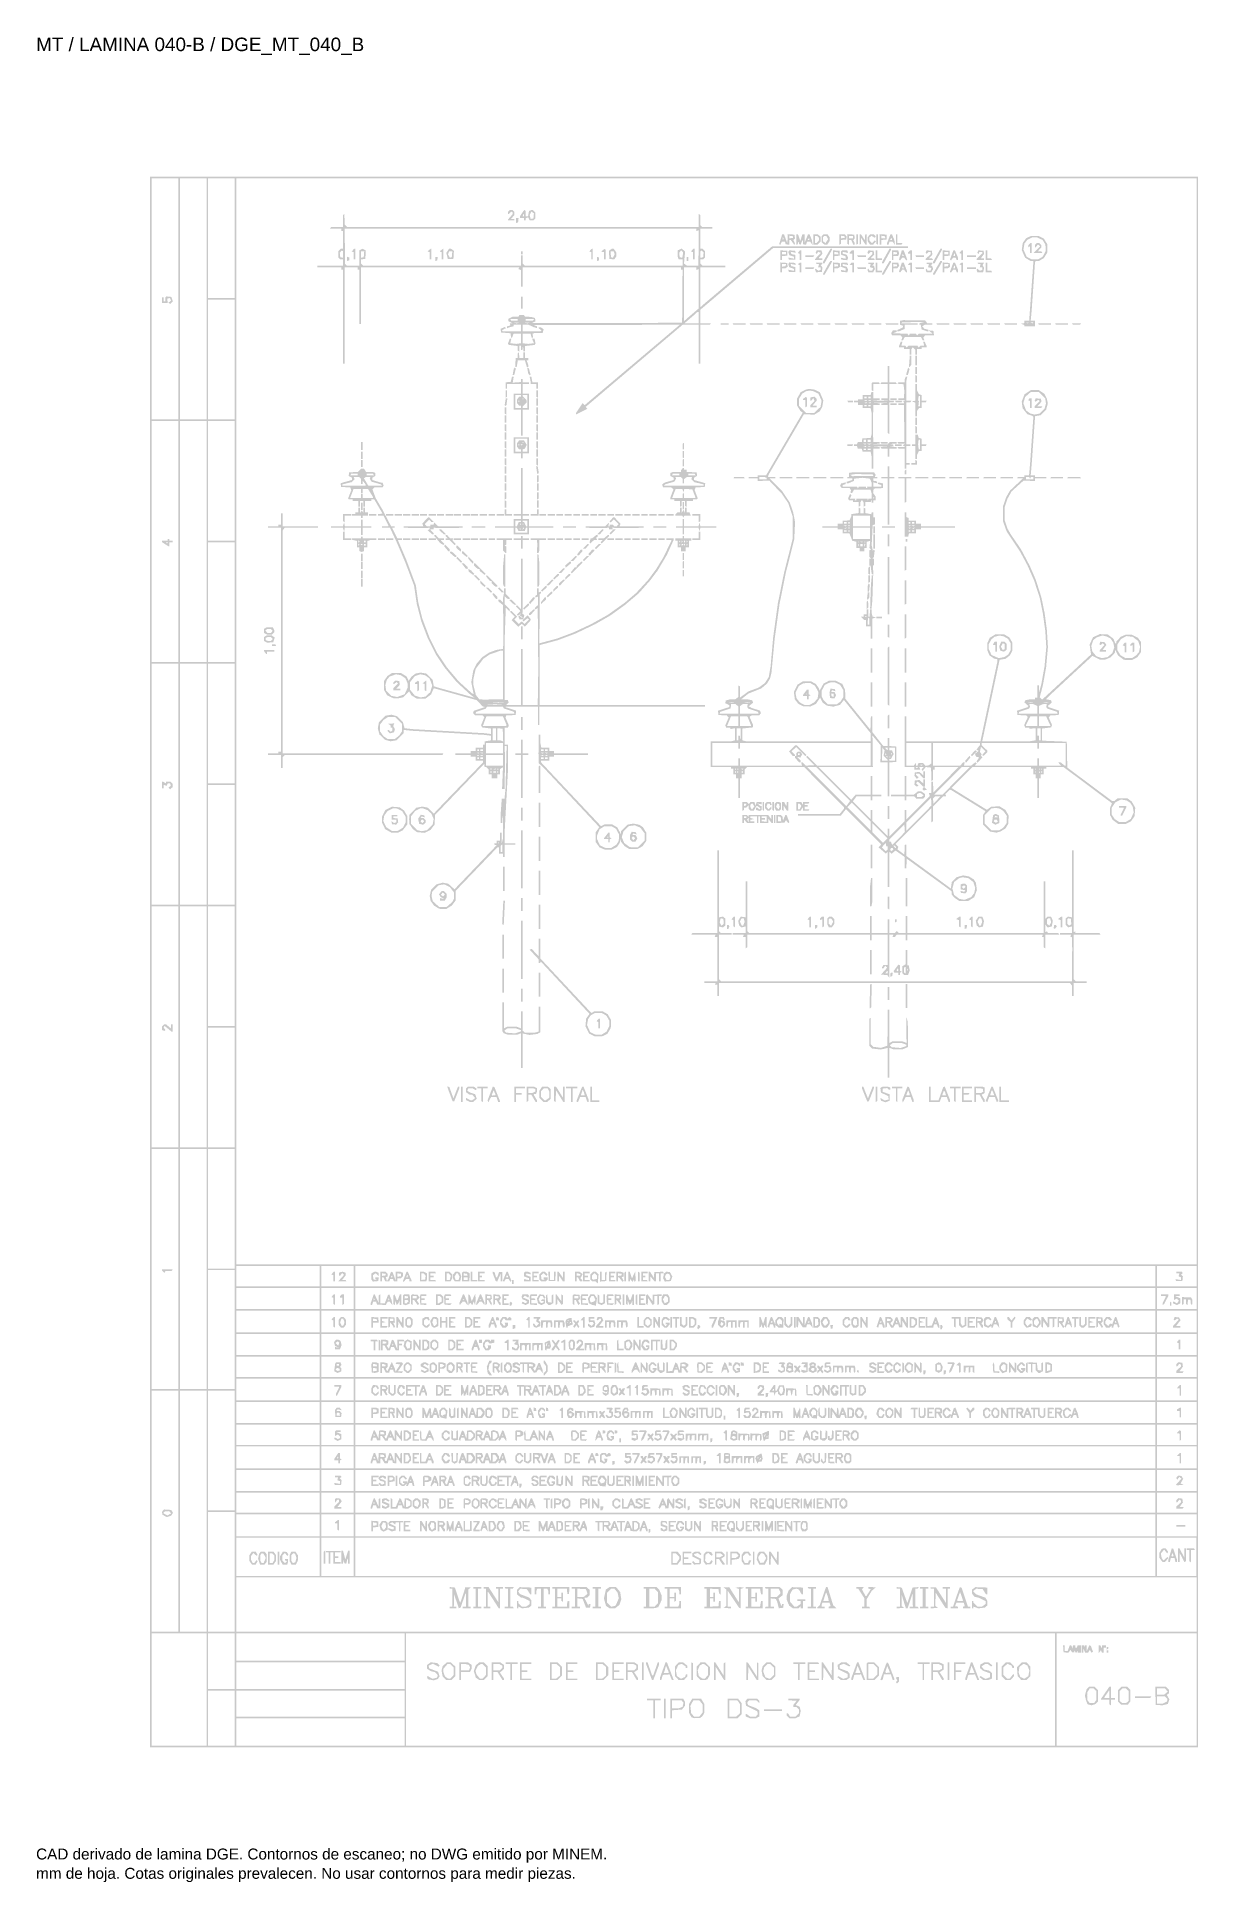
# Model space of a CAD drawing. Header units: millimetres. Extents: x 12 to 193, y 4 to 291.
import ezdxf

# ---------------------------------------------------------------- set-up
doc = ezdxf.new("R2010")
doc.units = ezdxf.units.MM
doc.layers.add('DGE_DATOS', color=7, linetype='Continuous', lineweight=0)
doc.layers.add('DGE_RELLENO', color=7, linetype='Continuous', lineweight=0)
doc.styles.add('DGE_ARIAL', font='arial.ttf')

msp = doc.modelspace()

# ---------------------------------------------------------------- texts
at = {"layer": 'DGE_DATOS', "style": 'DGE_ARIAL'}
for s, height, p in [('MT / LAMINA 040-B / DGE_MT_040_B', 2.1, (12, 289.0389)), ('CAD derivado de lamina DGE. Contornos de escaneo; no DWG emitido por MINEM.', 1.7, (12, 8)), ('mm de hoja. Cotas originales prevalecen. No usar contornos para medir piezas.', 1.7, (12, 5))]:
    msp.add_text(s, height=height, dxfattribs=at).set_placement(p)

# ---------------------------------------------------------------- hatches: boundary and pattern name
at = {"layer": 'DGE_RELLENO'}
h = msp.add_hatch(color=7, dxfattribs=at)
h.paths.add_polyline_path([(29.7075, 147.4727), (29.7075, 25.439), (111.2103, 25.439), (192.7132, 25.439), (192.7132, 147.4727), (192.7132, 269.5065), (111.2103, 269.5065), (29.7075, 269.5065)], flags=0)
h.paths.add_polyline_path([(34.1062, 250.529), (34.1062, 231.803), (32.0325, 231.803), (29.9588, 231.803), (29.9588, 250.529), (29.9588, 269.2551), (32.0325, 269.2551), (34.1062, 269.2551)], flags=0)
h.paths.add_polyline_path([(38.505, 250.529), (38.505, 231.803), (36.4313, 231.803), (34.3576, 231.803), (34.3576, 250.529), (34.3576, 269.2551), (36.4313, 269.2551), (38.505, 269.2551)], flags=0)
h.paths.add_polyline_path([(42.9038, 259.9549), (42.9038, 250.6547), (40.8301, 250.6547), (38.7564, 250.6547), (38.7564, 259.9549), (38.7564, 269.2551), (40.8301, 269.2551), (42.9038, 269.2551)], flags=0)
h.paths.add_polyline_path([(192.4618, 184.8621), (192.4618, 100.469), (117.8085, 100.469), (43.1551, 100.469), (43.1551, 184.8621), (43.1551, 269.2551), (117.8085, 269.2551), (192.4618, 269.2551)], flags=0)
h.paths.add_polyline_path([(42.9038, 241.1032), (42.9038, 231.803), (40.8301, 231.803), (38.7564, 231.803), (38.7564, 241.1032), (38.7564, 250.4034), (40.8301, 250.4034), (42.9038, 250.4034)], flags=0)
h.paths.add_polyline_path([(34.1062, 212.8255), (34.1062, 194.0994), (32.0325, 194.0994), (29.9588, 194.0994), (29.9588, 212.8255), (29.9588, 231.5516), (32.0325, 231.5516), (34.1062, 231.5516)], flags=0)
h.paths.add_polyline_path([(38.505, 212.8255), (38.505, 194.0994), (36.4313, 194.0994), (34.3576, 194.0994), (34.3576, 212.8255), (34.3576, 231.5516), (36.4313, 231.5516), (38.505, 231.5516)], flags=0)
h.paths.add_polyline_path([(42.9038, 222.2514), (42.9038, 212.9512), (40.8301, 212.9512), (38.7564, 212.9512), (38.7564, 222.2514), (38.7564, 231.5516), (40.8301, 231.5516), (42.9038, 231.5516)], flags=0)
h.paths.add_polyline_path([(42.9038, 203.3996), (42.9038, 194.0994), (40.8301, 194.0994), (38.7564, 194.0994), (38.7564, 203.3996), (38.7564, 212.6998), (40.8301, 212.6998), (42.9038, 212.6998)], flags=0)
h.paths.add_polyline_path([(34.1062, 175.122), (34.1062, 156.3959), (32.0325, 156.3959), (29.9588, 156.3959), (29.9588, 175.122), (29.9588, 193.8481), (32.0325, 193.8481), (34.1062, 193.8481)], flags=0)
h.paths.add_polyline_path([(38.505, 175.122), (38.505, 156.3959), (36.4313, 156.3959), (34.3576, 156.3959), (34.3576, 175.122), (34.3576, 193.8481), (36.4313, 193.8481), (38.505, 193.8481)], flags=0)
h.paths.add_polyline_path([(42.9038, 184.5479), (42.9038, 175.2477), (40.8301, 175.2477), (38.7564, 175.2477), (38.7564, 184.5479), (38.7564, 193.8481), (40.8301, 193.8481), (42.9038, 193.8481)], flags=0)
h.paths.add_polyline_path([(42.9038, 165.6961), (42.9038, 156.3959), (40.8301, 156.3959), (38.7564, 156.3959), (38.7564, 165.6961), (38.7564, 174.9963), (40.8301, 174.9963), (42.9038, 174.9963)], flags=0)
h.paths.add_polyline_path([(34.1062, 137.4185), (34.1062, 118.6924), (32.0325, 118.6924), (29.9588, 118.6924), (29.9588, 137.4185), (29.9588, 156.1445), (32.0325, 156.1445), (34.1062, 156.1445)], flags=0)
h.paths.add_polyline_path([(38.505, 137.4185), (38.505, 118.6924), (36.4313, 118.6924), (34.3576, 118.6924), (34.3576, 137.4185), (34.3576, 156.1445), (36.4313, 156.1445), (38.505, 156.1445)], flags=0)
h.paths.add_polyline_path([(42.9038, 146.8443), (42.9038, 137.5441), (40.8301, 137.5441), (38.7564, 137.5441), (38.7564, 146.8443), (38.7564, 156.1445), (40.8301, 156.1445), (42.9038, 156.1445)], flags=0)
h.paths.add_polyline_path([(42.9038, 127.9926), (42.9038, 118.6924), (40.8301, 118.6924), (38.7564, 118.6924), (38.7564, 127.9926), (38.7564, 137.2928), (40.8301, 137.2928), (42.9038, 137.2928)], flags=0)
h.paths.add_polyline_path([(34.1062, 99.7778), (34.1062, 81.1145), (32.0325, 81.1145), (29.9588, 81.1145), (29.9588, 99.7778), (29.9588, 118.441), (32.0325, 118.441), (34.1062, 118.441)], flags=0)
h.paths.add_polyline_path([(38.505, 99.7778), (38.505, 81.1145), (36.4313, 81.1145), (34.3576, 81.1145), (34.3576, 99.7778), (34.3576, 118.441), (36.4313, 118.441), (38.505, 118.441)], flags=0)
h.paths.add_polyline_path([(42.9038, 109.1408), (42.9038, 99.8406), (40.8301, 99.8406), (38.7564, 99.8406), (38.7564, 109.1408), (38.7564, 118.441), (40.8301, 118.441), (42.9038, 118.441)], flags=0)
h.paths.add_polyline_path([(56.1001, 98.6467), (56.1001, 97.0757), (49.6276, 97.0757), (43.1551, 97.0757), (43.1551, 98.6467), (43.1551, 100.2176), (49.6276, 100.2176), (56.1001, 100.2176)], flags=0)
h.paths.add_polyline_path([(61.3786, 98.6467), (61.3786, 97.0757), (58.865, 97.0757), (56.3514, 97.0757), (56.3514, 98.6467), (56.3514, 100.2176), (58.865, 100.2176), (61.3786, 100.2176)], flags=0)
h.paths.add_polyline_path([(186.0522, 98.6467), (186.0522, 97.0757), (123.8411, 97.0757), (61.6299, 97.0757), (61.6299, 98.6467), (61.6299, 100.2176), (123.8411, 100.2176), (186.0522, 100.2176)], flags=0)
h.paths.add_polyline_path([(192.4618, 98.6467), (192.4618, 97.0757), (189.3827, 97.0757), (186.3036, 97.0757), (186.3036, 98.6467), (186.3036, 100.2176), (189.3827, 100.2176), (192.4618, 100.2176)], flags=0)
h.paths.add_polyline_path([(42.9038, 90.3519), (42.9038, 81.1145), (40.8301, 81.1145), (38.7564, 81.1145), (38.7564, 90.3519), (38.7564, 99.5893), (40.8301, 99.5893), (42.9038, 99.5893)], flags=0)
h.paths.add_polyline_path([(56.1001, 95.1905), (56.1001, 93.5567), (49.6276, 93.5567), (43.1551, 93.5567), (43.1551, 95.1905), (43.1551, 96.8243), (49.6276, 96.8243), (56.1001, 96.8243)], flags=0)
h.paths.add_polyline_path([(61.3786, 95.1905), (61.3786, 93.5567), (58.865, 93.5567), (56.3514, 93.5567), (56.3514, 95.1905), (56.3514, 96.8243), (58.865, 96.8243), (61.3786, 96.8243)], flags=0)
h.paths.add_polyline_path([(186.0522, 95.1905), (186.0522, 93.5567), (123.8411, 93.5567), (61.6299, 93.5567), (61.6299, 95.1905), (61.6299, 96.8243), (123.8411, 96.8243), (186.0522, 96.8243)], flags=0)
h.paths.add_polyline_path([(192.4618, 95.1905), (192.4618, 93.5567), (189.3827, 93.5567), (186.3036, 93.5567), (186.3036, 95.1905), (186.3036, 96.8243), (189.3827, 96.8243), (192.4618, 96.8243)], flags=0)
h.paths.add_polyline_path([(56.1001, 91.6087), (56.1001, 89.912), (49.6276, 89.912), (43.1551, 89.912), (43.1551, 91.6087), (43.1551, 93.3053), (49.6276, 93.3053), (56.1001, 93.3053)], flags=0)
h.paths.add_polyline_path([(61.3786, 91.6087), (61.3786, 89.912), (58.865, 89.912), (56.3514, 89.912), (56.3514, 91.6087), (56.3514, 93.3053), (58.865, 93.3053), (61.3786, 93.3053)], flags=0)
h.paths.add_polyline_path([(186.0522, 91.6087), (186.0522, 89.912), (123.8411, 89.912), (61.6299, 89.912), (61.6299, 91.6087), (61.6299, 93.3053), (123.8411, 93.3053), (186.0522, 93.3053)], flags=0)
h.paths.add_polyline_path([(192.4618, 91.6087), (192.4618, 89.912), (189.3827, 89.912), (186.3036, 89.912), (186.3036, 91.6087), (186.3036, 93.3053), (189.3827, 93.3053), (192.4618, 93.3053)], flags=0)
h.paths.add_polyline_path([(56.1001, 88.0268), (56.1001, 86.393), (49.6276, 86.393), (43.1551, 86.393), (43.1551, 88.0268), (43.1551, 89.6607), (49.6276, 89.6607), (56.1001, 89.6607)], flags=0)
h.paths.add_polyline_path([(61.3786, 88.0268), (61.3786, 86.393), (58.865, 86.393), (56.3514, 86.393), (56.3514, 88.0268), (56.3514, 89.6607), (58.865, 89.6607), (61.3786, 89.6607)], flags=0)
h.paths.add_polyline_path([(186.0522, 88.0268), (186.0522, 86.393), (123.8411, 86.393), (61.6299, 86.393), (61.6299, 88.0268), (61.6299, 89.6607), (123.8411, 89.6607), (186.0522, 89.6607)], flags=0)
h.paths.add_polyline_path([(192.4618, 88.0268), (192.4618, 86.393), (189.3827, 86.393), (186.3036, 86.393), (186.3036, 88.0268), (186.3036, 89.6607), (189.3827, 89.6607), (192.4618, 89.6607)], flags=0)
h.paths.add_polyline_path([(56.1001, 84.5707), (56.1001, 82.9997), (49.6276, 82.9997), (43.1551, 82.9997), (43.1551, 84.5707), (43.1551, 86.1417), (49.6276, 86.1417), (56.1001, 86.1417)], flags=0)
h.paths.add_polyline_path([(61.3786, 84.5707), (61.3786, 82.9997), (58.865, 82.9997), (56.3514, 82.9997), (56.3514, 84.5707), (56.3514, 86.1417), (58.865, 86.1417), (61.3786, 86.1417)], flags=0)
h.paths.add_polyline_path([(186.0522, 84.5707), (186.0522, 82.9997), (123.8411, 82.9997), (61.6299, 82.9997), (61.6299, 84.5707), (61.6299, 86.1417), (123.8411, 86.1417), (186.0522, 86.1417)], flags=0)
h.paths.add_polyline_path([(192.4618, 84.5707), (192.4618, 82.9997), (189.3827, 82.9997), (186.3036, 82.9997), (186.3036, 84.5707), (186.3036, 86.1417), (189.3827, 86.1417), (192.4618, 86.1417)], flags=0)
h.paths.add_polyline_path([(56.1001, 81.0517), (56.1001, 79.355), (49.6276, 79.355), (43.1551, 79.355), (43.1551, 81.0517), (43.1551, 82.7483), (49.6276, 82.7483), (56.1001, 82.7483)], flags=0)
h.paths.add_polyline_path([(61.3786, 81.0517), (61.3786, 79.355), (58.865, 79.355), (56.3514, 79.355), (56.3514, 81.0517), (56.3514, 82.7483), (58.865, 82.7483), (61.3786, 82.7483)], flags=0)
h.paths.add_polyline_path([(186.0522, 81.0517), (186.0522, 79.355), (123.8411, 79.355), (61.6299, 79.355), (61.6299, 81.0517), (61.6299, 82.7483), (123.8411, 82.7483), (186.0522, 82.7483)], flags=0)
h.paths.add_polyline_path([(192.4618, 81.0517), (192.4618, 79.355), (189.3827, 79.355), (186.3036, 79.355), (186.3036, 81.0517), (186.3036, 82.7483), (189.3827, 82.7483), (192.4618, 82.7483)], flags=0)
h.paths.add_polyline_path([(34.1062, 62.1371), (34.1062, 43.411), (32.0325, 43.411), (29.9588, 43.411), (29.9588, 62.1371), (29.9588, 80.8632), (32.0325, 80.8632), (34.1062, 80.8632)], flags=0)
h.paths.add_polyline_path([(38.505, 62.1371), (38.505, 43.411), (36.4313, 43.411), (34.3576, 43.411), (34.3576, 62.1371), (34.3576, 80.8632), (36.4313, 80.8632), (38.505, 80.8632)], flags=0)
h.paths.add_polyline_path([(42.9038, 71.563), (42.9038, 62.2628), (40.8301, 62.2628), (38.7564, 62.2628), (38.7564, 71.563), (38.7564, 80.8632), (40.8301, 80.8632), (42.9038, 80.8632)], flags=0)
h.paths.add_polyline_path([(56.1001, 77.4699), (56.1001, 75.836), (49.6276, 75.836), (43.1551, 75.836), (43.1551, 77.4699), (43.1551, 79.1037), (49.6276, 79.1037), (56.1001, 79.1037)], flags=0)
h.paths.add_polyline_path([(61.3786, 77.4699), (61.3786, 75.836), (58.865, 75.836), (56.3514, 75.836), (56.3514, 77.4699), (56.3514, 79.1037), (58.865, 79.1037), (61.3786, 79.1037)], flags=0)
h.paths.add_polyline_path([(186.0522, 77.4699), (186.0522, 75.836), (123.8411, 75.836), (61.6299, 75.836), (61.6299, 77.4699), (61.6299, 79.1037), (123.8411, 79.1037), (186.0522, 79.1037)], flags=0)
h.paths.add_polyline_path([(192.4618, 77.4699), (192.4618, 75.836), (189.3827, 75.836), (186.3036, 75.836), (186.3036, 77.4699), (186.3036, 79.1037), (189.3827, 79.1037), (192.4618, 79.1037)], flags=0)
h.paths.add_polyline_path([(56.1001, 74.0137), (56.1001, 72.4427), (49.6276, 72.4427), (43.1551, 72.4427), (43.1551, 74.0137), (43.1551, 75.5847), (49.6276, 75.5847), (56.1001, 75.5847)], flags=0)
h.paths.add_polyline_path([(61.3786, 74.0137), (61.3786, 72.4427), (58.865, 72.4427), (56.3514, 72.4427), (56.3514, 74.0137), (56.3514, 75.5847), (58.865, 75.5847), (61.3786, 75.5847)], flags=0)
h.paths.add_polyline_path([(186.0522, 74.0137), (186.0522, 72.4427), (123.8411, 72.4427), (61.6299, 72.4427), (61.6299, 74.0137), (61.6299, 75.5847), (123.8411, 75.5847), (186.0522, 75.5847)], flags=0)
h.paths.add_polyline_path([(192.4618, 74.0137), (192.4618, 72.4427), (189.3827, 72.4427), (186.3036, 72.4427), (186.3036, 74.0137), (186.3036, 75.5847), (189.3827, 75.5847), (192.4618, 75.5847)], flags=0)
h.paths.add_polyline_path([(56.1001, 70.4947), (56.1001, 68.798), (49.6276, 68.798), (43.1551, 68.798), (43.1551, 70.4947), (43.1551, 72.1914), (49.6276, 72.1914), (56.1001, 72.1914)], flags=0)
h.paths.add_polyline_path([(61.3786, 70.4947), (61.3786, 68.798), (58.865, 68.798), (56.3514, 68.798), (56.3514, 70.4947), (56.3514, 72.1914), (58.865, 72.1914), (61.3786, 72.1914)], flags=0)
h.paths.add_polyline_path([(186.0522, 70.4947), (186.0522, 68.798), (123.8411, 68.798), (61.6299, 68.798), (61.6299, 70.4947), (61.6299, 72.1914), (123.8411, 72.1914), (186.0522, 72.1914)], flags=0)
h.paths.add_polyline_path([(192.4618, 70.4947), (192.4618, 68.798), (189.3827, 68.798), (186.3036, 68.798), (186.3036, 70.4947), (186.3036, 72.1914), (189.3827, 72.1914), (192.4618, 72.1914)], flags=0)
h.paths.add_polyline_path([(56.1001, 66.9129), (56.1001, 65.279), (49.6276, 65.279), (43.1551, 65.279), (43.1551, 66.9129), (43.1551, 68.5467), (49.6276, 68.5467), (56.1001, 68.5467)], flags=0)
h.paths.add_polyline_path([(61.3786, 66.9129), (61.3786, 65.279), (58.865, 65.279), (56.3514, 65.279), (56.3514, 66.9129), (56.3514, 68.5467), (58.865, 68.5467), (61.3786, 68.5467)], flags=0)
h.paths.add_polyline_path([(186.0522, 66.9129), (186.0522, 65.279), (123.8411, 65.279), (61.6299, 65.279), (61.6299, 66.9129), (61.6299, 68.5467), (123.8411, 68.5467), (186.0522, 68.5467)], flags=0)
h.paths.add_polyline_path([(192.4618, 66.9129), (192.4618, 65.279), (189.3827, 65.279), (186.3036, 65.279), (186.3036, 66.9129), (186.3036, 68.5467), (189.3827, 68.5467), (192.4618, 68.5467)], flags=0)
h.paths.add_polyline_path([(56.1001, 63.4567), (56.1001, 61.8857), (49.6276, 61.8857), (43.1551, 61.8857), (43.1551, 63.4567), (43.1551, 65.0277), (49.6276, 65.0277), (56.1001, 65.0277)], flags=0)
h.paths.add_polyline_path([(61.3786, 63.4567), (61.3786, 61.8857), (58.865, 61.8857), (56.3514, 61.8857), (56.3514, 63.4567), (56.3514, 65.0277), (58.865, 65.0277), (61.3786, 65.0277)], flags=0)
h.paths.add_polyline_path([(186.0522, 63.4567), (186.0522, 61.8857), (123.8411, 61.8857), (61.6299, 61.8857), (61.6299, 63.4567), (61.6299, 65.0277), (123.8411, 65.0277), (186.0522, 65.0277)], flags=0)
h.paths.add_polyline_path([(192.4618, 63.4567), (192.4618, 61.8857), (189.3827, 61.8857), (186.3036, 61.8857), (186.3036, 63.4567), (186.3036, 65.0277), (189.3827, 65.0277), (192.4618, 65.0277)], flags=0)
h.paths.add_polyline_path([(42.9038, 52.7112), (42.9038, 43.411), (40.8301, 43.411), (38.7564, 43.411), (38.7564, 52.7112), (38.7564, 62.0114), (40.8301, 62.0114), (42.9038, 62.0114)], flags=0)
h.paths.add_polyline_path([(56.1001, 59.9377), (56.1001, 58.2411), (49.6276, 58.2411), (43.1551, 58.2411), (43.1551, 59.9377), (43.1551, 61.6344), (49.6276, 61.6344), (56.1001, 61.6344)], flags=0)
h.paths.add_polyline_path([(61.3786, 59.9377), (61.3786, 58.2411), (58.865, 58.2411), (56.3514, 58.2411), (56.3514, 59.9377), (56.3514, 61.6344), (58.865, 61.6344), (61.3786, 61.6344)], flags=0)
h.paths.add_polyline_path([(186.0522, 59.9377), (186.0522, 58.2411), (123.8411, 58.2411), (61.6299, 58.2411), (61.6299, 59.9377), (61.6299, 61.6344), (123.8411, 61.6344), (186.0522, 61.6344)], flags=0)
h.paths.add_polyline_path([(192.4618, 59.9377), (192.4618, 58.2411), (189.3827, 58.2411), (186.3036, 58.2411), (186.3036, 59.9377), (186.3036, 61.6344), (189.3827, 61.6344), (192.4618, 61.6344)], flags=0)
h.paths.add_polyline_path([(56.1001, 55.0363), (56.1001, 52.0828), (49.6276, 52.0828), (43.1551, 52.0828), (43.1551, 55.0363), (43.1551, 57.9897), (49.6276, 57.9897), (56.1001, 57.9897)], flags=0)
h.paths.add_polyline_path([(61.3786, 55.0363), (61.3786, 52.0828), (58.865, 52.0828), (56.3514, 52.0828), (56.3514, 55.0363), (56.3514, 57.9897), (58.865, 57.9897), (61.3786, 57.9897)], flags=0)
h.paths.add_polyline_path([(186.0522, 55.0363), (186.0522, 52.0828), (123.8411, 52.0828), (61.6299, 52.0828), (61.6299, 55.0363), (61.6299, 57.9897), (123.8411, 57.9897), (186.0522, 57.9897)], flags=0)
h.paths.add_polyline_path([(192.4518, 55.0363), (192.4469, 52.0828), (189.3752, 52.0828), (186.3036, 52.0828), (186.3036, 55.0363), (186.3036, 57.9897), (189.3801, 57.9897), (192.4567, 57.9897)], flags=0)
h.paths.add_polyline_path([(192.4618, 47.6212), (192.4618, 43.411), (117.8085, 43.411), (43.1551, 43.411), (43.1551, 47.6212), (43.1551, 51.8315), (117.8085, 51.8315), (192.4618, 51.8315)], flags=0)
h.paths.add_polyline_path([(38.505, 34.425), (38.505, 25.6903), (34.2319, 25.6903), (29.9588, 25.6903), (29.9588, 34.425), (29.9588, 43.1596), (34.2319, 43.1596), (38.505, 43.1596)], flags=0)
h.paths.add_polyline_path([(42.9038, 38.8237), (42.9038, 34.4878), (40.8301, 34.4878), (38.7564, 34.4878), (38.7564, 38.8237), (38.7564, 43.1596), (40.8301, 43.1596), (42.9038, 43.1596)], flags=0)
h.paths.add_polyline_path([(69.2964, 41.0231), (69.2964, 38.8866), (56.2257, 38.8866), (43.1551, 38.8866), (43.1551, 41.0231), (43.1551, 43.1596), (56.2257, 43.1596), (69.2964, 43.1596)], flags=0)
h.paths.add_polyline_path([(170.468, 34.425), (170.468, 25.6903), (120.0079, 25.6903), (69.5477, 25.6903), (69.5477, 34.425), (69.5477, 43.1596), (120.0079, 43.1596), (170.468, 43.1596)], flags=0)
h.paths.add_polyline_path([(192.4618, 34.425), (192.4618, 25.6903), (181.5906, 25.6903), (170.7194, 25.6903), (170.7194, 34.425), (170.7194, 43.1596), (181.5906, 43.1596), (192.4618, 43.1596)], flags=0)
h.paths.add_polyline_path([(69.2964, 36.5615), (69.2964, 34.4878), (56.2257, 34.4878), (43.1551, 34.4878), (43.1551, 36.5615), (43.1551, 38.6352), (56.2257, 38.6352), (69.2964, 38.6352)], flags=0)
h.paths.add_polyline_path([(42.9038, 29.9634), (42.9038, 25.6903), (40.8301, 25.6903), (38.7564, 25.6903), (38.7564, 29.9634), (38.7564, 34.2365), (40.8301, 34.2365), (42.9038, 34.2365)], flags=0)
h.paths.add_polyline_path([(69.2964, 32.2256), (69.2964, 30.2148), (56.2257, 30.2148), (43.1551, 30.2148), (43.1551, 32.2256), (43.1551, 34.2365), (56.2257, 34.2365), (69.2964, 34.2365)], flags=0)
h.paths.add_polyline_path([(69.2964, 27.8269), (69.2964, 25.6903), (56.2257, 25.6903), (43.1551, 25.6903), (43.1551, 27.8269), (43.1551, 29.9634), (56.2257, 29.9634), (69.2964, 29.9634)], flags=0)
h.paths.add_polyline_path([(32.1851, 250.8282), (32.0954, 250.7385), (32.0954, 250.4453), (32.0954, 250.152), (31.9697, 250.152), (31.844, 250.152), (31.844, 250.4662), (31.844, 250.7804), (31.7183, 250.7804), (31.5927, 250.7804), (31.5927, 250.3405), (31.5927, 249.9006), (32.0248, 249.9006), (32.4569, 249.9006), (32.4332, 250.2413), (32.4096, 250.582), (32.6137, 250.6245), (32.8178, 250.6671), (32.8987, 250.4564), (32.9795, 250.2457), (32.7697, 250.0924), (32.56, 249.939), (32.7168, 249.8421), (32.8736, 249.7452), (33.075, 249.9466), (33.2764, 250.1481), (33.1549, 250.4956), (33.0334, 250.8432), (32.6541, 250.8806), (32.2749, 250.918)], flags=0)
h.paths.add_polyline_path([(85.5341, 264.2028), (85.3833, 264.052), (85.3833, 263.8887), (85.3833, 263.7253), (85.4551, 263.7253), (85.5269, 263.7253), (85.7166, 263.9149), (85.9063, 264.1046), (86.0218, 264.0332), (86.1374, 263.9618), (86.1374, 263.8479), (86.1374, 263.734), (85.7603, 263.3046), (85.3833, 262.8752), (85.3833, 262.7975), (85.3833, 262.7198), (85.886, 262.7198), (86.3887, 262.7198), (86.3887, 262.8455), (86.3887, 262.9712), (86.1154, 262.9712), (85.8422, 262.9712), (86.1154, 263.2621), (86.3887, 263.553), (86.3887, 263.8025), (86.3887, 264.052), (86.2379, 264.2028), (86.0871, 264.3537), (85.886, 264.3537), (85.6849, 264.3537)], flags=0)
h.paths.add_polyline_path([(87.5894, 263.8879), (87.2685, 263.4156), (87.2685, 263.2562), (87.2685, 263.0969), (87.5827, 263.0969), (87.8969, 263.0969), (87.8969, 262.9084), (87.8969, 262.7198), (88.0225, 262.7198), (88.1482, 262.7198), (88.1482, 262.8949), (88.1482, 263.07), (88.3348, 263.1416), (88.5214, 263.2132), (88.6534, 262.9665), (88.7855, 262.7198), (89.0701, 262.7198), (89.3547, 262.7198), (89.5056, 262.8707), (89.6564, 263.0215), (89.6564, 263.4901), (89.6564, 263.9587), (89.4589, 264.1562), (89.2614, 264.3537), (89.155, 264.3537), (89.0485, 264.3537), (88.8532, 264.2787), (88.6578, 264.2037), (88.5775, 263.776), (88.4973, 263.3482), (88.3228, 263.3482), (88.1482, 263.3482), (88.1482, 263.7807), (88.1482, 264.2131), (88.0293, 264.2867), (87.9103, 264.3602)], flags=0)
h.paths.add_polyline_path([(89.38, 263.4228), (89.3422, 263.0361), (89.1267, 262.9953), (88.9113, 262.9545), (88.8333, 263.2653), (88.7552, 263.5762), (88.9004, 263.8474), (89.0455, 264.1185), (89.2317, 263.964), (89.4178, 263.8095)], flags=0)
h.paths.add_polyline_path([(87.8969, 263.5368), (87.8969, 263.3482), (87.7751, 263.3482), (87.6534, 263.3482), (87.7257, 263.5368), (87.7981, 263.7253), (87.8475, 263.7253), (87.8969, 263.7253)], flags=0)
h.paths.add_polyline_path([(59.839, 263.6528), (59.7448, 263.5577), (59.7448, 262.6361), (59.7448, 261.7144), (58.8096, 261.7144), (57.8744, 261.7144), (57.7967, 261.5887), (57.7191, 261.4631), (58.6062, 261.4631), (59.4934, 261.4631), (59.4934, 261.2745), (59.4934, 261.086), (59.6191, 261.086), (59.7448, 261.086), (59.7448, 259.7036), (59.7448, 258.3211), (59.5652, 258.3211), (59.3857, 258.3211), (59.1882, 258.1236), (58.9907, 257.9261), (58.9907, 257.4575), (58.9907, 256.9889), (59.1415, 256.8381), (59.2923, 256.6873), (59.5185, 256.6873), (59.7448, 256.6873), (59.7448, 256.1846), (59.7448, 255.6819), (57.7339, 255.6819), (55.723, 255.6819), (55.723, 255.5562), (55.723, 255.4305), (57.6082, 255.4305), (59.4934, 255.4305), (59.4934, 255.242), (59.4934, 255.0535), (59.6191, 255.0535), (59.7448, 255.0535), (59.7448, 247.7641), (59.7448, 240.4748), (59.8704, 240.4748), (59.9961, 240.4748), (59.9961, 247.9526), (59.9961, 255.4305), (61.0015, 255.4305), (62.007, 255.4305), (62.007, 255.242), (62.007, 255.0535), (62.1327, 255.0535), (62.2583, 255.0535), (62.2583, 250.8432), (62.2583, 246.633), (62.384, 246.633), (62.5097, 246.633), (62.5097, 251.0317), (62.5097, 255.4305), (74.8337, 255.4305), (87.1576, 255.4305), (87.0794, 255.3039), (87.0012, 255.1774), (87.1977, 255.102), (87.3941, 255.0266), (87.3941, 253.7204), (87.3941, 252.4142), (87.5198, 252.4142), (87.6455, 252.4142), (87.6455, 253.9224), (87.6455, 255.4305), (99.9621, 255.4305), (112.2786, 255.4305), (112.2786, 255.242), (112.2786, 255.0535), (112.406, 255.0535), (112.5334, 255.0535), (112.5003, 250.9375), (112.4671, 246.8215), (100.779, 246.7983), (89.0908, 246.775), (89.3795, 246.9143), (89.6681, 247.0537), (89.6308, 247.3095), (89.5935, 247.5653), (89.2793, 247.6522), (88.9651, 247.7391), (88.5013, 247.7516), (88.0374, 247.7641), (87.9597, 247.8898), (87.882, 248.0155), (87.5198, 248.0155), (87.1576, 248.0155), (87.0799, 247.8898), (87.0023, 247.7641), (86.5384, 247.7623), (86.0745, 247.7604), (85.7603, 247.6014), (85.4461, 247.4425), (85.4461, 247.2614), (85.4461, 247.0803), (85.7603, 246.9213), (86.0745, 246.7624), (85.8585, 246.7605), (85.6425, 246.7587), (85.7085, 246.5867), (85.7745, 246.4147), (85.5161, 246.3471), (85.2576, 246.2795), (85.2576, 246.1286), (85.2576, 245.9777), (85.4578, 246.0545), (85.658, 246.1314), (85.9605, 246.2073), (86.263, 246.2832), (86.263, 246.3953), (86.263, 246.5073), (86.8286, 246.5073), (87.3941, 246.5073), (87.3941, 246.0046), (87.3941, 245.5019), (87.1114, 245.4936), (86.8286, 245.4853), (85.6997, 245.5018), (84.5709, 245.5183), (84.5094, 245.5798), (84.448, 245.6412), (84.6328, 245.758), (84.8177, 245.8748), (84.9434, 245.9225), (85.0691, 245.9702), (84.9754, 246.0707), (84.8816, 246.1711), (84.5583, 246.0238), (84.235, 245.8765), (84.275, 245.5949), (84.315, 245.3134), (85.0691, 245.2505), (85.8232, 245.1877), (85.8269, 244.9116), (85.8307, 244.6355), (85.9177, 244.5486), (86.0046, 244.4616), (86.1307, 244.7932), (86.2568, 245.1249), (86.8255, 245.1249), (87.3941, 245.1249), (87.3941, 244.3851), (87.3941, 243.6453), (87.0303, 243.5918), (86.6664, 243.5384), (86.2066, 243.5921), (85.7467, 243.6458), (85.8264, 244.0083), (85.906, 244.3708), (85.7826, 244.3708), (85.6592, 244.3708), (85.5228, 243.9793), (85.3863, 243.5878), (85.4496, 243.4854), (85.5129, 243.383), (86.2022, 243.2968), (86.8914, 243.2107), (86.8914, 242.8556), (86.8914, 242.5005), (87.0171, 242.4228), (87.1428, 242.3451), (87.1428, 242.7924), (87.1428, 243.2397), (87.2685, 243.2397), (87.3941, 243.2397), (87.3941, 242.9255), (87.3941, 242.6113), (87.5115, 242.6113), (87.6288, 242.6113), (87.6812, 242.9569), (87.7335, 243.3025), (87.7524, 242.8312), (87.7712, 242.3599), (87.8969, 242.3599), (88.0225, 242.3599), (88.0225, 242.7836), (88.0225, 243.2072), (88.7728, 243.2921), (89.523, 243.377), (89.599, 243.4999), (89.675, 243.6229), (89.5929, 243.9968), (89.5107, 244.3708), (89.3187, 244.3708), (89.1268, 244.3708), (89.203, 244.1823), (89.2793, 243.9938), (89.35, 243.8199), (89.4207, 243.646), (88.973, 243.5938), (88.5253, 243.5415), (88.0854, 243.5929), (87.6455, 243.6442), (87.6455, 244.3845), (87.6455, 245.1249), (88.2715, 245.1249), (88.8975, 245.1249), (88.9764, 244.8107), (89.0552, 244.4965), (89.1819, 244.4965), (89.3086, 244.4965), (89.2498, 244.8044), (89.1909, 245.1123), (89.3711, 245.1814), (89.5512, 245.2505), (90.1609, 245.2505), (90.7705, 245.2505), (90.8573, 245.5237), (90.944, 245.7969), (90.716, 245.9636), (90.4881, 246.1303), (90.3236, 246.1303), (90.1591, 246.1303), (90.1591, 246.0499), (90.1591, 245.9695), (90.3788, 245.8088), (90.5986, 245.6481), (90.5337, 245.5832), (90.4687, 245.5183), (89.3399, 245.5018), (88.2111, 245.4853), (87.9283, 245.4936), (87.6455, 245.5019), (87.6455, 246.0046), (87.6455, 246.5073), (88.1289, 246.5073), (88.6123, 246.5073), (88.9772, 246.3316), (89.3422, 246.156), (89.625, 246.0718), (89.9077, 245.9877), (89.9077, 246.1259), (89.9077, 246.2641), (89.625, 246.3777), (89.3422, 246.4914), (100.7098, 246.4994), (112.0775, 246.5073), (111.9581, 246.4005), (111.8387, 246.2936), (104.8007, 240.3495), (97.7627, 234.4054), (97.5451, 234.2179), (97.3275, 234.0305), (97.1499, 234.1778), (96.9724, 234.3252), (96.4563, 233.5525), (95.9403, 232.7797), (95.9403, 232.6668), (95.9403, 232.5539), (96.83, 233.0019), (97.7197, 233.4499), (97.5957, 233.6004), (97.4718, 233.751), (105.0051, 240.1291), (112.5383, 246.5073), (113.7909, 246.5073), (115.0435, 246.5073), (115.0435, 243.491), (115.0435, 240.4748), (115.1692, 240.4748), (115.2949, 240.4748), (115.2949, 243.491), (115.2949, 246.5073), (116.0416, 246.5073), (116.7882, 246.5073), (116.8659, 246.633), (116.9436, 246.7587), (116.1192, 246.7587), (115.2949, 246.7587), (115.2949, 247.7999), (115.2949, 248.8411), (120.9645, 253.6439), (126.634, 258.4468), (137.1142, 258.4468), (147.5944, 258.4468), (147.5944, 258.5725), (147.5944, 258.6981), (137.0274, 258.6981), (126.4605, 258.6981), (121.1605, 254.2161), (115.8605, 249.7342), (115.5777, 249.4813), (115.2949, 249.2284), (115.2949, 252.3295), (115.2949, 255.4305), (117.2429, 255.4305), (119.1909, 255.4305), (119.1909, 255.5562), (119.1909, 255.6819), (117.4225, 255.6819), (115.654, 255.6819), (115.4744, 255.8614), (115.2949, 256.0409), (115.2949, 256.3641), (115.2949, 256.6873), (115.5211, 256.6873), (115.7473, 256.6873), (115.8982, 256.8381), (116.049, 256.9889), (116.049, 257.4575), (116.049, 257.9261), (115.8515, 258.1236), (115.654, 258.3211), (115.4744, 258.3211), (115.2949, 258.3211), (115.2949, 259.8921), (115.2949, 261.4631), (116.2375, 261.4631), (117.1801, 261.4631), (117.1801, 261.5887), (117.1801, 261.7144), (116.3883, 261.7144), (115.5965, 261.7144), (115.4457, 261.8652), (115.2949, 262.016), (115.2949, 262.8004), (115.2949, 263.5848), (115.1692, 263.6624), (115.0435, 263.7401), (115.0435, 262.7273), (115.0435, 261.7144), (87.6994, 261.7144), (60.3552, 261.7144), (60.1817, 261.8879), (60.0083, 262.0613), (59.9708, 262.9046), (59.9333, 263.7479)], flags=0)
h.paths.add_polyline_path([(114.6665, 261.2611), (114.6665, 261.0591), (114.8547, 261.1314), (115.043, 261.2036), (115.0224, 258.4427), (115.0019, 255.6819), (114.1115, 255.6858), (113.2212, 255.6898), (112.9897, 255.8653), (112.7582, 256.0407), (112.8445, 256.9621), (112.9309, 257.8835), (112.6671, 258.1222), (112.4033, 258.361), (112.0896, 258.2181), (111.7759, 258.0751), (111.7759, 257.58), (111.7759, 257.0849), (111.8522, 256.8861), (111.9285, 256.6873), (112.2292, 256.6873), (112.53, 256.6873), (112.53, 256.1846), (112.53, 255.6819), (100.2673, 255.6819), (88.0046, 255.6819), (87.825, 255.8614), (87.6455, 256.0409), (87.6455, 256.6783), (87.6455, 257.3157), (87.5198, 257.3157), (87.3941, 257.3157), (87.3941, 256.4988), (87.3941, 255.6819), (75.1315, 255.6819), (62.8688, 255.6819), (62.6892, 255.8614), (62.5097, 256.0409), (62.5097, 256.3558), (62.5097, 256.6706), (62.8553, 256.7104), (63.2009, 256.7501), (63.2386, 257.4021), (63.2764, 258.0542), (63.0187, 258.192), (62.7611, 258.3299), (62.5097, 258.1954), (62.2583, 258.0609), (62.2583, 256.8714), (62.2583, 255.6819), (61.3068, 255.6819), (60.3552, 255.6819), (60.2025, 255.8389), (60.0497, 255.996), (60.0182, 258.7296), (59.9867, 261.4631), (87.3266, 261.4631), (114.6665, 261.4631)], flags=0)
h.paths.add_polyline_path([(59.7448, 257.4247), (59.7448, 256.9202), (59.5248, 256.9619), (59.3049, 257.0036), (59.2644, 257.3558), (59.2239, 257.7079), (59.3729, 257.8874), (59.5219, 258.067), (59.6333, 257.9981), (59.7448, 257.9292)], flags=0)
h.paths.add_polyline_path([(112.5647, 257.3408), (112.4996, 256.9261), (112.2948, 256.9648), (112.0901, 257.0036), (112.0496, 257.3558), (112.0091, 257.7079), (112.1645, 257.8951), (112.3198, 258.0824), (112.4749, 257.919), (112.6299, 257.7555)], flags=0)
h.paths.add_polyline_path([(115.7726, 257.3902), (115.7348, 257.0035), (115.5148, 256.9619), (115.2949, 256.9202), (115.2949, 257.4112), (115.2949, 257.9022), (115.3776, 257.9849), (115.4603, 258.0676), (115.6354, 257.9223), (115.8104, 257.777)], flags=0)
h.paths.add_polyline_path([(62.9886, 257.4738), (62.9496, 257.0036), (62.7296, 256.9619), (62.5097, 256.9202), (62.5097, 257.4321), (62.5097, 257.9441), (62.7686, 257.9441), (63.0276, 257.9441)], flags=0)
h.paths.add_polyline_path([(114.6665, 255.2285), (114.6665, 255.0266), (114.855, 255.0989), (115.0435, 255.1712), (115.0435, 252.1114), (115.0435, 249.0516), (114.1952, 248.3216), (113.3469, 247.5917), (113.0641, 247.3418), (112.7813, 247.0919), (112.7813, 251.2612), (112.7813, 255.4305), (113.7239, 255.4305), (114.6665, 255.4305)], flags=0)
h.paths.add_polyline_path([(115.0435, 247.6384), (115.0435, 246.7587), (113.9438, 246.7595), (112.8442, 246.7603), (113.4705, 247.2936), (114.0968, 247.8269), (114.4759, 248.1689), (114.855, 248.5108), (114.9493, 248.5145), (115.0435, 248.5182)], flags=0)
h.paths.add_polyline_path([(86.8914, 247.2614), (86.8914, 247.1357), (86.3961, 247.1357), (85.9008, 247.1357), (85.8232, 247.2614), (85.7455, 247.3871), (86.3185, 247.3871), (86.8914, 247.3871)], flags=0)
h.paths.add_polyline_path([(89.3422, 247.2614), (89.2645, 247.1357), (88.7064, 247.1357), (88.1482, 247.1357), (88.1482, 247.2614), (88.1482, 247.3871), (88.784, 247.3871), (89.4198, 247.3871)], flags=0)
h.paths.add_polyline_path([(86.9872, 246.798), (86.7687, 246.7408), (86.4844, 246.7955), (86.2002, 246.8501), (86.7029, 246.8527), (87.2056, 246.8552)], flags=0)
h.paths.add_polyline_path([(88.621, 246.798), (88.4025, 246.7408), (88.1183, 246.7955), (87.834, 246.8501), (88.3367, 246.8527), (88.8395, 246.8552)], flags=0)
h.paths.add_polyline_path([(86.6401, 262.7094), (86.6401, 262.3219), (86.7972, 262.3734), (86.9543, 262.425), (86.994, 262.761), (87.0338, 263.0969), (86.8369, 263.0969), (86.6401, 263.0969)], flags=0)
h.paths.add_polyline_path([(127.7997, 259.8284), (127.5712, 259.0736), (127.644, 259.0008), (127.7168, 258.928), (127.857, 259.1901), (127.9973, 259.4522), (128.2296, 259.4522), (128.4619, 259.4522), (128.5202, 259.229), (128.5786, 259.0059), (128.8491, 258.9855), (129.1196, 258.9651), (129.1196, 259.3343), (129.1196, 259.7036), (129.2367, 259.7036), (129.3538, 259.7036), (129.6379, 259.3047), (129.9219, 258.9058), (129.9688, 259.0463), (130.0156, 259.1869), (129.8877, 259.426), (129.7598, 259.6651), (129.8902, 259.7955), (130.0206, 259.9259), (129.9786, 260.2232), (129.9365, 260.5205), (129.4024, 260.5591), (128.8682, 260.5978), (128.8578, 259.8679), (128.8474, 259.138), (128.5758, 259.8607), (128.3042, 260.5833), (128.1663, 260.5833), (128.0283, 260.5833)], flags=0)
h.paths.add_polyline_path([(129.6851, 260.1434), (129.6851, 260.0178), (129.4024, 259.9776), (129.1196, 259.9374), (129.1196, 260.1434), (129.1196, 260.3494), (129.4024, 260.3093), (129.6851, 260.2691)], flags=0)
h.paths.add_polyline_path([(128.2, 259.8057), (128.134, 259.6407), (128.1241, 259.8816), (128.1142, 260.1225), (128.1901, 260.0466), (128.266, 259.9706)], flags=0)
h.paths.add_polyline_path([(130.2507, 259.7664), (130.2507, 258.9495), (130.3176, 258.9495), (130.3845, 258.9495), (130.4981, 259.2323), (130.6118, 259.515), (130.6198, 259.3025), (130.6277, 259.09), (130.7507, 259.014), (130.8737, 258.938), (131.0547, 259.3522), (131.2356, 259.7664), (131.2459, 259.3847), (131.2561, 259.003), (131.5016, 258.9845), (131.7471, 258.966), (131.8243, 259.2091), (131.9015, 259.4522), (132.129, 259.4522), (132.3566, 259.4522), (132.5665, 259.1694), (132.7763, 258.8867), (132.712, 259.2884), (132.6476, 259.6902), (132.461, 260.1368), (132.2744, 260.5833), (132.1591, 260.5833), (132.0439, 260.5833), (131.7838, 259.9235), (131.5238, 259.2637), (131.5156, 259.9235), (131.5075, 260.5833), (131.3389, 260.5833), (131.1702, 260.5833), (131.007, 260.0492), (130.8438, 259.515), (130.6624, 260.0492), (130.4811, 260.5833), (130.3659, 260.5833), (130.2507, 260.5833)], flags=0)
h.paths.add_polyline_path([(132.2616, 259.8292), (132.2616, 259.7036), (132.1285, 259.7036), (131.9954, 259.7036), (132.073, 259.8292), (132.1507, 259.9549), (132.2061, 259.9549), (132.2616, 259.9549)], flags=0)
h.paths.add_polyline_path([(132.89, 259.7664), (132.89, 258.9495), (133.2042, 258.9495), (133.5184, 258.9495), (133.7697, 259.2008), (134.0211, 259.4522), (134.0211, 259.8098), (134.0211, 260.1673), (133.7912, 260.3753), (133.5614, 260.5833), (133.2257, 260.5833), (132.89, 260.5833)], flags=0)
h.paths.add_polyline_path([(133.6189, 260.1811), (133.7697, 260.0303), (133.7697, 259.8454), (133.7697, 259.6605), (133.5617, 259.4307), (133.3537, 259.2008), (133.2475, 259.2008), (133.1413, 259.2008), (133.1413, 259.7664), (133.1413, 260.332), (133.3047, 260.332), (133.4681, 260.332)], flags=0)
h.paths.add_polyline_path([(134.2976, 260.4325), (134.1468, 260.2817), (134.1468, 259.8236), (134.1468, 259.3655), (134.3766, 259.1575), (134.6064, 258.9495), (134.8093, 258.9495), (135.0123, 258.9495), (135.2079, 259.2288), (135.4035, 259.5081), (135.3995, 259.8258), (135.3955, 260.1434), (135.2286, 260.3634), (135.0616, 260.5833), (134.755, 260.5833), (134.4484, 260.5833)], flags=0)
h.paths.add_polyline_path([(135.031, 260.0722), (135.17, 259.8124), (134.9642, 259.4982), (134.7583, 259.184), (134.5782, 259.3335), (134.3981, 259.483), (134.3981, 259.8237), (134.3981, 260.1644), (134.4819, 260.2482), (134.5657, 260.332), (134.7288, 260.332), (134.892, 260.332)], flags=0)
h.paths.add_polyline_path([(136.9117, 259.759), (136.9117, 258.9347), (137.0374, 259.0123), (137.163, 259.09), (137.163, 259.3888), (137.163, 259.6876), (137.5705, 259.727), (137.9779, 259.7664), (138.0207, 259.9924), (138.0636, 260.2183), (137.9121, 260.4008), (137.7607, 260.5833), (137.3362, 260.5833), (136.9117, 260.5833)], flags=0)
h.paths.add_polyline_path([(137.7286, 260.1434), (137.7286, 260.0178), (137.4458, 259.9776), (137.163, 259.9374), (137.163, 260.1434), (137.163, 260.3494), (137.4458, 260.3093), (137.7286, 260.2691)], flags=0)
h.paths.add_polyline_path([(138.1685, 259.8439), (138.1685, 259.09), (138.2942, 259.0123), (138.4198, 258.9347), (138.4198, 259.3191), (138.4198, 259.7036), (138.5931, 259.7036), (138.7664, 259.7036), (138.9226, 259.3265), (139.0787, 258.9495), (139.1892, 258.9495), (139.2996, 258.9495), (139.2977, 259.1066), (139.2957, 259.2637), (139.1792, 259.448), (139.0626, 259.6323), (139.1908, 259.7867), (139.3189, 259.9411), (139.2778, 260.2308), (139.2368, 260.5205), (138.7026, 260.5591), (138.1685, 260.5978)], flags=0)
h.paths.add_polyline_path([(139.0482, 260.1434), (139.0482, 259.9549), (138.734, 259.9549), (138.4198, 259.9549), (138.4198, 260.1434), (138.4198, 260.332), (138.734, 260.332), (139.0482, 260.332)], flags=0)
h.paths.add_polyline_path([(139.551, 259.759), (139.551, 258.9347), (139.6766, 259.0123), (139.8023, 259.09), (139.8023, 259.8367), (139.8023, 260.5833), (139.6766, 260.5833), (139.551, 260.5833)], flags=0)
h.paths.add_polyline_path([(140.0537, 259.759), (140.0537, 258.9347), (140.1793, 259.0123), (140.305, 259.09), (140.307, 259.5539), (140.309, 260.0178), (140.6526, 259.4845), (140.9963, 258.9513), (141.0905, 258.9504), (141.1848, 258.9495), (141.1848, 259.7664), (141.1848, 260.5833), (141.0667, 260.5833), (140.9486, 260.5833), (140.9096, 260.112), (140.8706, 259.6407), (140.5776, 260.112), (140.2845, 260.5833), (140.1691, 260.5833), (140.0537, 260.5833)], flags=0)
h.paths.add_polyline_path([(141.5185, 260.3535), (141.3105, 260.1236), (141.3105, 259.8159), (141.3105, 259.5081), (141.5061, 259.2288), (141.7017, 258.9495), (141.9265, 258.9495), (142.1513, 258.9495), (142.3794, 259.2016), (142.6076, 259.4537), (142.5254, 259.536), (142.4431, 259.6182), (142.2114, 259.4085), (141.9797, 259.1988), (141.7707, 259.4297), (141.5618, 259.6605), (141.5618, 259.8552), (141.5618, 260.0498), (141.7405, 260.1981), (141.9192, 260.3464), (142.1746, 260.1868), (142.4301, 260.0273), (142.5166, 260.1137), (142.6031, 260.2002), (142.4441, 260.3918), (142.2851, 260.5833), (142.0058, 260.5833), (141.7265, 260.5833)], flags=0)
h.paths.add_polyline_path([(142.6929, 259.8367), (142.6929, 259.09), (142.8186, 259.0123), (142.9443, 258.9347), (142.9443, 259.759), (142.9443, 260.5833), (142.8186, 260.5833), (142.6929, 260.5833)], flags=0)
h.paths.add_polyline_path([(143.1956, 259.7736), (143.1956, 258.9495), (143.3213, 258.9495), (143.447, 258.9495), (143.447, 259.3186), (143.447, 259.6876), (143.8555, 259.727), (144.2639, 259.7664), (144.2639, 260.1434), (144.2639, 260.5205), (143.7298, 260.5591), (143.1956, 260.5978)], flags=0)
h.paths.add_polyline_path([(144.0446, 260.112), (144.0963, 259.9549), (143.7717, 259.9549), (143.447, 259.9549), (143.447, 260.1522), (143.447, 260.3494), (143.7199, 260.3093), (143.9929, 260.2691)], flags=0)
h.paths.add_polyline_path([(144.5956, 259.8809), (144.3268, 259.1785), (144.3268, 259.064), (144.3268, 258.9495), (144.444, 258.9495), (144.5612, 258.9495), (144.641, 259.2008), (144.7207, 259.4522), (144.9483, 259.4522), (145.1758, 259.4522), (145.3857, 259.1694), (145.5956, 258.8867), (145.5312, 259.2884), (145.4668, 259.6902), (145.2802, 260.1368), (145.0937, 260.5833), (144.979, 260.5833), (144.8644, 260.5833)], flags=0)
h.paths.add_polyline_path([(145.0808, 259.8292), (145.0808, 259.7036), (144.9477, 259.7036), (144.8146, 259.7036), (144.8923, 259.8292), (144.97, 259.9549), (145.0254, 259.9549), (145.0808, 259.9549)], flags=0)
h.paths.add_polyline_path([(145.7092, 259.7664), (145.7092, 258.9495), (146.1417, 258.9495), (146.5741, 258.9495), (146.6518, 259.0752), (146.7295, 259.2008), (146.345, 259.2008), (145.9606, 259.2008), (145.9606, 259.8921), (145.9606, 260.5833), (145.8349, 260.5833), (145.7092, 260.5833)], flags=0)
h.paths.add_polyline_path([(166.3704, 260.1523), (165.9803, 259.9825), (165.7096, 259.6024), (165.439, 259.2223), (165.3626, 258.6653), (165.2863, 258.1084), (165.5435, 257.5269), (165.8008, 256.9453), (166.2178, 256.6911), (166.6348, 256.4369), (166.8547, 256.4364), (167.0747, 256.4359), (167.0728, 256.216), (167.0709, 255.996), (166.7605, 251.6601), (166.45, 247.3242), (166.4481, 247.23), (166.4463, 247.1357), (166.0692, 247.1357), (165.6922, 247.1357), (165.6922, 246.9559), (165.6922, 246.7762), (165.4094, 246.7205), (165.1266, 246.6649), (165.4094, 246.5715), (165.6922, 246.478), (165.6922, 246.367), (165.6922, 246.256), (166.5091, 246.256), (167.326, 246.256), (167.326, 246.6958), (167.326, 247.1357), (167.0018, 247.1357), (166.6776, 247.1357), (166.752, 247.9212), (166.8264, 248.7067), (167.0862, 252.4737), (167.3459, 256.2407), (167.4062, 256.3383), (167.4665, 256.4359), (167.7225, 256.4359), (167.9785, 256.4359), (168.3522, 256.6559), (168.7259, 256.8758), (168.9955, 257.3112), (169.2651, 257.7467), (169.2651, 258.3839), (169.2651, 259.0212), (168.9848, 259.4747), (168.7045, 259.9282), (168.2791, 260.1301), (167.8536, 260.332), (167.307, 260.327), (166.7605, 260.3221)], flags=0)
h.paths.add_polyline_path([(168.1201, 259.8777), (168.5456, 259.6747), (168.7606, 259.3108), (168.9756, 258.9468), (168.9827, 258.4364), (168.9897, 257.926), (168.7658, 257.5102), (168.5418, 257.0943), (168.1973, 256.8908), (167.8528, 256.6873), (167.3318, 256.6873), (166.8108, 256.6873), (166.429, 256.8847), (166.0472, 257.0822), (165.7972, 257.6472), (165.5473, 258.2123), (165.626, 258.6752), (165.7048, 259.138), (165.9184, 259.4145), (166.1321, 259.691), (166.5091, 259.885), (166.8861, 260.079), (167.2903, 260.0798), (167.6945, 260.0806)], flags=0)
h.paths.add_polyline_path([(166.352, 246.8011), (166.1949, 246.7377), (166.0378, 246.8011), (165.8807, 246.8645), (166.1949, 246.8645), (166.5091, 246.8645)], flags=0)
h.paths.add_polyline_path([(167.0406, 246.8084), (166.9647, 246.7325), (166.7997, 246.7985), (166.6348, 246.8645), (166.8757, 246.8744), (167.1166, 246.8844)], flags=0)
h.paths.add_polyline_path([(135.308, 257.9126), (135.0663, 257.5042), (134.7322, 256.9163), (134.3981, 256.3283), (134.3981, 256.1936), (134.3981, 256.0589), (134.5001, 256.0589), (134.6021, 256.0589), (135.1913, 257.1171), (135.7806, 258.1754), (135.7806, 258.2482), (135.7806, 258.3211), (135.6652, 258.3211), (135.5497, 258.3211)], flags=0)
h.paths.add_polyline_path([(144.1457, 257.3021), (143.5727, 256.2831), (143.5727, 256.171), (143.5727, 256.0589), (143.6918, 256.0589), (143.8109, 256.0589), (144.383, 257.1085), (144.9552, 258.1581), (144.9552, 258.2396), (144.9552, 258.3211), (144.837, 258.3211), (144.7188, 258.3211)], flags=0)
h.paths.add_polyline_path([(152.0635, 257.3021), (151.4905, 256.2831), (151.4905, 256.171), (151.4905, 256.0589), (151.6096, 256.0589), (151.7287, 256.0589), (152.3008, 257.1085), (152.8729, 258.1581), (152.8729, 258.2396), (152.8729, 258.3211), (152.7547, 258.3211), (152.6365, 258.3211)], flags=0)
h.paths.add_polyline_path([(127.7371, 257.3229), (127.7371, 256.5616), (127.8628, 256.5616), (127.9885, 256.5616), (127.9885, 256.8678), (127.9885, 257.1741), (128.3969, 257.2134), (128.8054, 257.2528), (128.8054, 257.6299), (128.8054, 258.0069), (128.2713, 258.0455), (127.7371, 258.0842)], flags=0)
h.paths.add_polyline_path([(128.6169, 257.6299), (128.6169, 257.4413), (128.3027, 257.4413), (127.9885, 257.4413), (127.9885, 257.6299), (127.9885, 257.8184), (128.3027, 257.8184), (128.6169, 257.8184)], flags=0)
h.paths.add_polyline_path([(129.0603, 257.9498), (128.9777, 257.8161), (129.0538, 257.5764), (129.1299, 257.3367), (129.5018, 257.207), (129.8737, 257.0774), (129.8737, 256.9312), (129.8737, 256.785), (129.4206, 256.87), (128.9675, 256.955), (129.0226, 256.7897), (129.0777, 256.6244), (129.5699, 256.6244), (130.0622, 256.6244), (130.0622, 256.9958), (130.0622, 257.3672), (129.7573, 257.4391), (129.4524, 257.5111), (129.3949, 257.6838), (129.3373, 257.8565), (129.7413, 257.7757), (130.1452, 257.695), (130.094, 257.8509), (130.0428, 258.0069), (129.5928, 258.0452), (129.1429, 258.0835)], flags=0)
h.paths.add_polyline_path([(130.6117, 257.8608), (130.4392, 257.6518), (130.5963, 257.599), (130.7534, 257.5461), (130.7534, 257.0538), (130.7534, 256.5616), (130.8791, 256.5616), (131.0048, 256.5616), (131.0048, 257.3157), (131.0048, 258.0697), (130.8945, 258.0697), (130.7842, 258.0697)], flags=0)
h.paths.add_polyline_path([(133.3104, 257.8758), (133.2359, 257.6819), (133.3211, 257.5967), (133.4063, 257.5115), (133.5125, 257.6832), (133.6187, 257.855), (133.8412, 257.7696), (134.0638, 257.6842), (133.6026, 257.2119), (133.1413, 256.7395), (133.1413, 256.6506), (133.1413, 256.5616), (133.7069, 256.5616), (134.2724, 256.5616), (134.2724, 256.6873), (134.2724, 256.813), (134.0211, 256.813), (133.7697, 256.813), (133.7697, 256.8991), (133.7697, 256.9853), (134.0329, 257.2655), (134.2962, 257.5456), (134.213, 257.8077), (134.1298, 258.0697), (133.7573, 258.0697), (133.3848, 258.0697)], flags=0)
h.paths.add_polyline_path([(135.9063, 257.3229), (135.9063, 256.5616), (136.0319, 256.5616), (136.1576, 256.5616), (136.1576, 256.8678), (136.1576, 257.1741), (136.5661, 257.2134), (136.9745, 257.2528), (136.9745, 257.6299), (136.9745, 258.0069), (136.4404, 258.0455), (135.9063, 258.0842)], flags=0)
h.paths.add_polyline_path([(136.7552, 257.5984), (136.807, 257.4413), (136.4823, 257.4413), (136.1576, 257.4413), (136.1576, 257.6386), (136.1576, 257.8359), (136.4306, 257.7957), (136.7035, 257.7555)], flags=0)
h.paths.add_polyline_path([(137.2468, 257.986), (137.163, 257.9022), (137.163, 257.6608), (137.163, 257.4195), (137.5401, 257.2772), (137.9171, 257.1349), (137.9171, 256.9582), (137.9171, 256.7815), (137.53, 256.859), (137.1429, 256.9364), (137.1941, 256.7804), (137.2453, 256.6244), (137.6909, 256.5864), (138.1365, 256.5483), (138.2149, 256.7526), (138.2933, 256.9568), (138.1713, 257.1846), (138.0494, 257.4124), (137.7319, 257.4921), (137.4144, 257.5718), (137.4144, 257.7091), (137.4144, 257.8464), (137.8524, 257.7642), (138.2904, 257.682), (138.216, 257.8759), (138.1416, 258.0697), (137.7361, 258.0697), (137.3306, 258.0697)], flags=0)
h.paths.add_polyline_path([(138.6963, 257.9189), (138.5455, 257.7681), (138.5455, 257.6676), (138.5455, 257.567), (138.734, 257.567), (138.9226, 257.567), (138.9226, 257.0643), (138.9226, 256.5616), (139.0482, 256.5616), (139.1739, 256.5616), (139.1739, 257.3157), (139.1739, 258.0697), (139.0105, 258.0697), (138.8471, 258.0697)], flags=0)
h.paths.add_polyline_path([(141.3569, 257.8838), (141.2794, 257.6819), (141.3599, 257.6014), (141.4403, 257.5209), (141.589, 257.6697), (141.7378, 257.8184), (141.9011, 257.8184), (142.0645, 257.8184), (142.0645, 257.6534), (142.0645, 257.4884), (141.6875, 257.1272), (141.3105, 256.7659), (141.3105, 256.6638), (141.3105, 256.5616), (141.8834, 256.5616), (142.4564, 256.5616), (142.3787, 256.6873), (142.3011, 256.813), (142.0352, 256.813), (141.7694, 256.813), (142.053, 257.1149), (142.3366, 257.4168), (142.2948, 257.7118), (142.2531, 258.0069), (141.8437, 258.0463), (141.4344, 258.0858)], flags=0)
h.paths.add_polyline_path([(142.5672, 257.3157), (142.5672, 256.5616), (143.07, 256.5616), (143.5727, 256.5616), (143.5727, 256.6873), (143.5727, 256.813), (143.1956, 256.813), (142.8186, 256.813), (142.8186, 257.4413), (142.8186, 258.0697), (142.6929, 258.0697), (142.5672, 258.0697)], flags=0)
h.paths.add_polyline_path([(145.0808, 257.3157), (145.0808, 256.5616), (145.2065, 256.5616), (145.3322, 256.5616), (145.3322, 256.8758), (145.3322, 257.19), (145.6958, 257.19), (146.0594, 257.19), (146.1385, 257.3962), (146.2176, 257.6024), (146.1435, 257.8361), (146.0693, 258.0697), (145.5751, 258.0697), (145.0808, 258.0697)], flags=0)
h.paths.add_polyline_path([(145.8977, 257.6299), (145.8977, 257.5042), (145.615, 257.464), (145.3322, 257.4239), (145.3322, 257.6299), (145.3322, 257.8359), (145.615, 257.7957), (145.8977, 257.7555)], flags=0)
h.paths.add_polyline_path([(146.4135, 257.3675), (146.1921, 256.6652), (146.2752, 256.5822), (146.3582, 256.4992), (146.5188, 256.7189), (146.6795, 256.9386), (146.8403, 256.9386), (147.0011, 256.9386), (147.1618, 256.7189), (147.3225, 256.4992), (147.3983, 256.575), (147.4741, 256.6508), (147.2026, 257.3603), (146.9311, 258.0697), (146.783, 258.0697), (146.6349, 258.0697)], flags=0)
h.paths.add_polyline_path([(146.9032, 257.3157), (146.9808, 257.19), (146.8478, 257.19), (146.7147, 257.19), (146.7147, 257.3157), (146.7147, 257.4413), (146.7701, 257.4413), (146.8255, 257.4413)], flags=0)
h.paths.add_polyline_path([(147.7452, 257.9189), (147.5944, 257.7681), (147.5944, 257.6676), (147.5944, 257.567), (147.7829, 257.567), (147.9714, 257.567), (147.9714, 257.0643), (147.9714, 256.5616), (148.0971, 256.5616), (148.2228, 256.5616), (148.2228, 257.3157), (148.2228, 258.0697), (148.0594, 258.0697), (147.896, 258.0697)], flags=0)
h.paths.add_polyline_path([(150.4058, 257.8838), (150.3283, 257.6819), (150.4088, 257.6014), (150.4892, 257.5209), (150.6379, 257.6697), (150.7867, 257.8184), (150.95, 257.8184), (151.1134, 257.8184), (151.1134, 257.6534), (151.1134, 257.4884), (150.7364, 257.1272), (150.3593, 256.7659), (150.3593, 256.6638), (150.3593, 256.5616), (150.9323, 256.5616), (151.5053, 256.5616), (151.4276, 256.6873), (151.3499, 256.813), (151.0841, 256.813), (150.8183, 256.813), (151.1019, 257.1149), (151.3855, 257.4168), (151.3437, 257.7118), (151.3019, 258.0069), (150.8926, 258.0463), (150.4833, 258.0858)], flags=0)
h.paths.add_polyline_path([(152.9986, 257.3229), (152.9986, 256.5616), (153.1243, 256.5616), (153.25, 256.5616), (153.25, 256.8678), (153.25, 257.1741), (153.6584, 257.2134), (154.0669, 257.2528), (154.0669, 257.6299), (154.0669, 258.0069), (153.5327, 258.0455), (152.9986, 258.0842)], flags=0)
h.paths.add_polyline_path([(153.8784, 257.6299), (153.8784, 257.4413), (153.5642, 257.4413), (153.25, 257.4413), (153.25, 257.6299), (153.25, 257.8184), (153.5642, 257.8184), (153.8784, 257.8184)], flags=0)
h.paths.add_polyline_path([(154.3857, 257.362), (154.1209, 256.6542), (154.1984, 256.5767), (154.276, 256.4992), (154.4366, 256.7189), (154.5973, 256.9386), (154.8073, 256.9386), (155.0174, 256.9386), (155.0897, 256.7501), (155.162, 256.5616), (155.2743, 256.5616), (155.3865, 256.5616), (155.3865, 256.7397), (155.3865, 256.9178), (155.1396, 257.4938), (154.8927, 258.0697), (154.7716, 258.0697), (154.6505, 258.0697)], flags=0)
h.paths.add_polyline_path([(154.8838, 257.3785), (154.8838, 257.19), (154.7621, 257.19), (154.6403, 257.19), (154.7127, 257.3785), (154.785, 257.567), (154.8344, 257.567), (154.8838, 257.567)], flags=0)
h.paths.add_polyline_path([(155.7475, 257.8608), (155.575, 257.6518), (155.7321, 257.599), (155.8892, 257.5461), (155.8892, 257.0538), (155.8892, 256.5616), (156.0149, 256.5616), (156.1406, 256.5616), (156.1406, 257.3157), (156.1406, 258.0697), (156.0303, 258.0697), (155.92, 258.0697)], flags=0)
h.paths.add_polyline_path([(158.4493, 257.8838), (158.3718, 257.6819), (158.4673, 257.593), (158.5629, 257.5042), (158.619, 257.6613), (158.6751, 257.8184), (158.916, 257.8184), (159.1569, 257.8184), (159.1569, 257.7174), (159.1569, 257.6163), (158.717, 257.19), (158.2771, 256.7636), (158.2771, 256.6626), (158.2771, 256.5616), (158.8427, 256.5616), (159.4082, 256.5616), (159.4082, 256.6873), (159.4082, 256.813), (159.1531, 256.813), (158.898, 256.813), (159.1653, 257.1745), (159.4326, 257.5361), (159.388, 257.7715), (159.3433, 258.0069), (158.9351, 258.0463), (158.5268, 258.0858)], flags=0)
h.paths.add_polyline_path([(159.6596, 257.3157), (159.6596, 256.5616), (160.1697, 256.5616), (160.6799, 256.5616), (160.6022, 256.6873), (160.5245, 256.813), (160.2177, 256.813), (159.911, 256.813), (159.911, 257.4413), (159.911, 258.0697), (159.7853, 258.0697), (159.6596, 258.0697)], flags=0)
h.paths.add_polyline_path([(131.6332, 257.19), (131.6332, 257.0643), (132.2541, 257.0643), (132.8751, 257.0643), (132.9528, 257.19), (133.0305, 257.3157), (132.3318, 257.3157), (131.6332, 257.3157)], flags=0)
h.paths.add_polyline_path([(139.7395, 257.19), (139.8171, 257.0643), (140.4381, 257.0643), (141.0591, 257.0643), (141.0591, 257.19), (141.0591, 257.3157), (140.3604, 257.3157), (139.6618, 257.3157)], flags=0)
h.paths.add_polyline_path([(148.7884, 257.19), (148.866, 257.0643), (149.487, 257.0643), (150.108, 257.0643), (150.108, 257.19), (150.108, 257.3157), (149.4093, 257.3157), (148.7107, 257.3157)], flags=0)
h.paths.add_polyline_path([(156.769, 257.19), (156.769, 257.0643), (157.4602, 257.0643), (158.1515, 257.0643), (158.1515, 257.19), (158.1515, 257.3157), (157.4602, 257.3157), (156.769, 257.3157)], flags=0)
h.paths.add_polyline_path([(135.437, 256.2788), (135.3139, 256.1217), (134.856, 255.2927), (134.3981, 254.4638), (134.3981, 254.3816), (134.3981, 254.2994), (134.5128, 254.2994), (134.6275, 254.2994), (135.204, 255.299), (135.7806, 256.2985), (135.7806, 256.3672), (135.7806, 256.4359), (135.6703, 256.4359), (135.56, 256.4359)], flags=0)
h.paths.add_polyline_path([(144.1502, 255.4509), (143.5727, 254.4658), (143.5727, 254.3826), (143.5727, 254.2994), (143.6953, 254.2994), (143.8179, 254.2994), (144.3865, 255.2708), (144.9552, 256.2421), (144.9552, 256.339), (144.9552, 256.4359), (144.8414, 256.4359), (144.7277, 256.4359)], flags=0)
h.paths.add_polyline_path([(152.068, 255.4509), (151.4905, 254.4658), (151.4905, 254.3826), (151.4905, 254.2994), (151.6131, 254.2994), (151.7357, 254.2994), (152.3043, 255.2708), (152.8729, 256.2421), (152.8729, 256.339), (152.8729, 256.4359), (152.7592, 256.4359), (152.6455, 256.4359)], flags=0)
h.paths.add_polyline_path([(127.7371, 255.4377), (127.7371, 254.6764), (127.8628, 254.6764), (127.9885, 254.6764), (127.9885, 254.9906), (127.9885, 255.3048), (128.2713, 255.3067), (128.554, 255.3087), (128.7221, 255.4152), (128.8902, 255.5218), (128.8478, 255.8217), (128.8054, 256.1217), (128.2713, 256.1604), (127.7371, 256.199)], flags=0)
h.paths.add_polyline_path([(128.5861, 255.7761), (128.5343, 255.619), (128.2614, 255.5789), (127.9885, 255.5387), (127.9885, 255.7359), (127.9885, 255.9332), (128.3131, 255.9332), (128.6378, 255.9332)], flags=0)
h.paths.add_polyline_path([(129.0603, 256.0647), (128.9777, 255.931), (129.0538, 255.6912), (129.1299, 255.4515), (129.5018, 255.3219), (129.8737, 255.1922), (129.8737, 255.046), (129.8737, 254.8998), (129.4206, 254.9848), (128.9675, 255.0698), (129.0226, 254.9045), (129.0777, 254.7393), (129.5699, 254.7393), (130.0622, 254.7393), (130.0622, 255.1106), (130.0622, 255.482), (129.7573, 255.554), (129.4524, 255.6259), (129.3949, 255.7987), (129.3373, 255.9714), (129.7413, 255.8906), (130.1452, 255.8098), (130.094, 255.9657), (130.0428, 256.1217), (129.5928, 256.16), (129.1429, 256.1983)], flags=0)
h.paths.add_polyline_path([(130.6277, 256.0474), (130.4392, 255.9141), (130.5963, 255.8503), (130.7534, 255.7866), (130.7534, 255.2315), (130.7534, 254.6764), (130.8791, 254.6764), (131.0048, 254.6764), (131.0048, 255.4305), (131.0048, 256.1846), (130.9105, 256.1826), (130.8163, 256.1807)], flags=0)
h.paths.add_polyline_path([(133.3298, 256.0589), (133.4075, 255.9332), (133.5768, 255.9332), (133.7462, 255.9332), (133.6805, 255.6819), (133.6147, 255.4305), (133.8179, 255.4305), (134.0211, 255.4305), (134.0211, 255.238), (134.0211, 255.0456), (133.831, 254.9726), (133.6408, 254.8997), (133.4509, 255.0573), (133.2609, 255.215), (133.1982, 255.1522), (133.1354, 255.0894), (133.2172, 254.8763), (133.299, 254.6632), (133.7543, 254.7012), (134.2096, 254.7393), (134.2501, 255.0925), (134.2906, 255.4457), (134.1497, 255.6154), (134.0089, 255.7852), (134.1406, 255.8666), (134.2724, 255.948), (134.2724, 256.0663), (134.2724, 256.1846), (133.7623, 256.1846), (133.2522, 256.1846)], flags=0)
h.paths.add_polyline_path([(135.9063, 255.4377), (135.9063, 254.6764), (136.0319, 254.6764), (136.1576, 254.6764), (136.1576, 254.9906), (136.1576, 255.3048), (136.4404, 255.3067), (136.7232, 255.3087), (136.8913, 255.4152), (137.0594, 255.5218), (137.0169, 255.8217), (136.9745, 256.1217), (136.4404, 256.1604), (135.9063, 256.199)], flags=0)
h.paths.add_polyline_path([(136.7232, 255.7447), (136.7232, 255.619), (136.4404, 255.5789), (136.1576, 255.5387), (136.1576, 255.7447), (136.1576, 255.9507), (136.4404, 255.9105), (136.7232, 255.8704)], flags=0)
h.paths.add_polyline_path([(137.2468, 256.1008), (137.163, 256.017), (137.163, 255.7757), (137.163, 255.5343), (137.5401, 255.392), (137.9171, 255.2497), (137.9171, 255.073), (137.9171, 254.8964), (137.53, 254.9738), (137.1429, 255.0512), (137.1941, 254.8952), (137.2453, 254.7393), (137.6909, 254.7012), (138.1365, 254.6632), (138.2149, 254.8674), (138.2933, 255.0717), (138.1713, 255.2995), (138.0494, 255.5273), (137.7319, 255.6069), (137.4144, 255.6866), (137.4144, 255.8239), (137.4144, 255.9612), (137.8524, 255.879), (138.2904, 255.7969), (138.216, 255.9907), (138.1416, 256.1846), (137.7361, 256.1846), (137.3306, 256.1846)], flags=0)
h.paths.add_polyline_path([(138.6712, 255.996), (138.5147, 255.8075), (138.7186, 255.8075), (138.9226, 255.8075), (138.9226, 255.242), (138.9226, 254.6764), (139.0482, 254.6764), (139.1739, 254.6764), (139.1739, 255.4305), (139.1739, 256.1846), (139.0008, 256.1846), (138.8277, 256.1846)], flags=0)
h.paths.add_polyline_path([(141.4361, 256.0589), (141.4361, 255.9332), (141.6129, 255.9332), (141.7896, 255.9332), (141.7284, 255.6992), (141.6672, 255.4651), (141.9292, 255.3966), (142.1912, 255.3281), (142.1144, 255.1279), (142.0376, 254.9278), (141.8102, 254.9278), (141.5828, 254.9278), (141.5267, 255.0849), (141.4705, 255.242), (141.375, 255.1531), (141.2794, 255.0643), (141.3538, 254.8704), (141.4282, 254.6764), (141.8048, 254.6764), (142.1814, 254.6764), (142.3184, 254.9325), (142.4555, 255.1886), (142.3772, 255.4352), (142.299, 255.6819), (142.1566, 255.6819), (142.0143, 255.6819), (142.1651, 255.8327), (142.3159, 255.9835), (142.3159, 256.084), (142.3159, 256.1846), (141.876, 256.1846), (141.4361, 256.1846)], flags=0)
h.paths.add_polyline_path([(142.5672, 255.4305), (142.5672, 254.6764), (143.07, 254.6764), (143.5727, 254.6764), (143.5727, 254.8021), (143.5727, 254.9278), (143.1956, 254.9278), (142.8186, 254.9278), (142.8186, 255.5562), (142.8186, 256.1846), (142.6929, 256.1846), (142.5672, 256.1846)], flags=0)
h.paths.add_polyline_path([(145.0808, 255.4305), (145.0808, 254.6764), (145.2065, 254.6764), (145.3322, 254.6764), (145.3322, 254.9906), (145.3322, 255.3048), (145.631, 255.3048), (145.9298, 255.3048), (146.0813, 255.4873), (146.2327, 255.6698), (146.151, 255.9272), (146.0693, 256.1846), (145.5751, 256.1846), (145.0808, 256.1846)], flags=0)
h.paths.add_polyline_path([(145.8977, 255.7447), (145.8977, 255.619), (145.615, 255.5789), (145.3322, 255.5387), (145.3322, 255.7447), (145.3322, 255.9507), (145.615, 255.9105), (145.8977, 255.8704)], flags=0)
h.paths.add_polyline_path([(146.4135, 255.4823), (146.1921, 254.78), (146.2752, 254.697), (146.3582, 254.614), (146.5188, 254.8337), (146.6795, 255.0535), (146.8403, 255.0535), (147.0011, 255.0535), (147.1618, 254.8337), (147.3225, 254.614), (147.3983, 254.6898), (147.4741, 254.7656), (147.2026, 255.4751), (146.9311, 256.1846), (146.783, 256.1846), (146.6349, 256.1846)], flags=0)
h.paths.add_polyline_path([(146.9032, 255.4305), (146.9808, 255.3048), (146.8478, 255.3048), (146.7147, 255.3048), (146.7147, 255.4305), (146.7147, 255.5562), (146.7701, 255.5562), (146.8255, 255.5562)], flags=0)
h.paths.add_polyline_path([(147.7201, 255.996), (147.5636, 255.8075), (147.7675, 255.8075), (147.9714, 255.8075), (147.9714, 255.242), (147.9714, 254.6764), (148.0971, 254.6764), (148.2228, 254.6764), (148.2228, 255.4305), (148.2228, 256.1846), (148.0497, 256.1846), (147.8765, 256.1846)], flags=0)
h.paths.add_polyline_path([(150.485, 256.0589), (150.485, 255.9332), (150.6618, 255.9332), (150.8385, 255.9332), (150.7773, 255.6992), (150.7161, 255.4651), (150.9781, 255.3966), (151.2401, 255.3281), (151.1633, 255.1279), (151.0865, 254.9278), (150.8591, 254.9278), (150.6317, 254.9278), (150.5755, 255.0849), (150.5194, 255.242), (150.4239, 255.1531), (150.3283, 255.0643), (150.4027, 254.8704), (150.4771, 254.6764), (150.8537, 254.6764), (151.2303, 254.6764), (151.3673, 254.9325), (151.5044, 255.1886), (151.4261, 255.4352), (151.3478, 255.6819), (151.2055, 255.6819), (151.0632, 255.6819), (151.214, 255.8327), (151.3648, 255.9835), (151.3648, 256.084), (151.3648, 256.1846), (150.9249, 256.1846), (150.485, 256.1846)], flags=0)
h.paths.add_polyline_path([(152.9986, 255.4377), (152.9986, 254.6764), (153.1243, 254.6764), (153.25, 254.6764), (153.25, 254.9906), (153.25, 255.3048), (153.5327, 255.3067), (153.8155, 255.3087), (153.9836, 255.4152), (154.1517, 255.5218), (154.1093, 255.8217), (154.0669, 256.1217), (153.5327, 256.1604), (152.9986, 256.199)], flags=0)
h.paths.add_polyline_path([(153.8476, 255.7761), (153.7958, 255.619), (153.5229, 255.5789), (153.25, 255.5387), (153.25, 255.7359), (153.25, 255.9332), (153.5746, 255.9332), (153.8993, 255.9332)], flags=0)
h.paths.add_polyline_path([(154.3857, 255.4768), (154.1209, 254.769), (154.1984, 254.6915), (154.276, 254.614), (154.4366, 254.8337), (154.5973, 255.0535), (154.8073, 255.0535), (155.0174, 255.0535), (155.0897, 254.8649), (155.162, 254.6764), (155.2743, 254.6764), (155.3865, 254.6764), (155.3865, 254.8545), (155.3865, 255.0326), (155.1396, 255.6086), (154.8927, 256.1846), (154.7716, 256.1846), (154.6505, 256.1846)], flags=0)
h.paths.add_polyline_path([(154.8838, 255.4933), (154.8838, 255.3048), (154.7621, 255.3048), (154.6403, 255.3048), (154.7127, 255.4933), (154.785, 255.6819), (154.8344, 255.6819), (154.8838, 255.6819)], flags=0)
h.paths.add_polyline_path([(155.7635, 256.0474), (155.575, 255.9141), (155.7321, 255.8503), (155.8892, 255.7866), (155.8892, 255.2315), (155.8892, 254.6764), (156.0149, 254.6764), (156.1406, 254.6764), (156.1406, 255.4305), (156.1406, 256.1846), (156.0463, 256.1826), (155.9521, 256.1807)], flags=0)
h.paths.add_polyline_path([(158.4656, 256.0589), (158.5433, 255.9332), (158.7127, 255.9332), (158.882, 255.9332), (158.8163, 255.6819), (158.7505, 255.4305), (158.9537, 255.4305), (159.1569, 255.4305), (159.1569, 255.238), (159.1569, 255.0456), (158.9668, 254.9726), (158.7766, 254.8997), (158.5867, 255.0573), (158.3967, 255.215), (158.3214, 255.1396), (158.2461, 255.0643), (158.3205, 254.8704), (158.3949, 254.6764), (158.8363, 254.6764), (159.2778, 254.6764), (159.3614, 255.0096), (159.445, 255.3428), (159.3144, 255.5519), (159.1837, 255.7611), (159.3022, 255.9728), (159.4207, 256.1846), (158.9044, 256.1846), (158.388, 256.1846)], flags=0)
h.paths.add_polyline_path([(159.6596, 255.4305), (159.6596, 254.6764), (160.1697, 254.6764), (160.6799, 254.6764), (160.6022, 254.8021), (160.5245, 254.9278), (160.2177, 254.9278), (159.911, 254.9278), (159.911, 255.5562), (159.911, 256.1846), (159.7853, 256.1846), (159.6596, 256.1846)], flags=0)
h.paths.add_polyline_path([(131.6332, 255.3048), (131.6332, 255.1791), (132.2541, 255.1791), (132.8751, 255.1791), (132.9528, 255.3048), (133.0305, 255.4305), (132.3318, 255.4305), (131.6332, 255.4305)], flags=0)
h.paths.add_polyline_path([(139.7395, 255.3048), (139.8171, 255.1791), (140.4381, 255.1791), (141.0591, 255.1791), (141.0591, 255.3048), (141.0591, 255.4305), (140.3604, 255.4305), (139.6618, 255.4305)], flags=0)
h.paths.add_polyline_path([(148.7884, 255.3048), (148.866, 255.1791), (149.487, 255.1791), (150.108, 255.1791), (150.108, 255.3048), (150.108, 255.4305), (149.4093, 255.4305), (148.7107, 255.4305)], flags=0)
h.paths.add_polyline_path([(156.769, 255.3048), (156.769, 255.1791), (157.4602, 255.1791), (158.1515, 255.1791), (158.1515, 255.3048), (158.1515, 255.4305), (157.4602, 255.4305), (156.769, 255.4305)], flags=0)
h.paths.add_polyline_path([(87.3941, 249.9635), (87.3941, 249.0209), (87.5198, 249.0209), (87.6455, 249.0209), (87.6455, 249.9635), (87.6455, 250.9061), (87.5198, 250.9061), (87.3941, 250.9061)], flags=0)
h.paths.add_polyline_path([(146.6204, 247.1746), (146.3376, 247.1182), (146.3376, 246.8213), (146.3376, 246.5243), (146.5959, 246.4423), (146.8542, 246.3603), (146.8084, 246.2139), (146.7626, 246.0675), (146.3616, 245.8877), (145.9606, 245.7079), (145.9606, 245.6049), (145.9606, 245.5019), (146.0903, 245.5019), (146.22, 245.5019), (146.6559, 245.684), (147.0917, 245.8661), (147.0917, 246.1867), (147.0917, 246.5073), (148.0971, 246.5073), (149.1026, 246.5073), (149.1026, 246.633), (149.1026, 246.7587), (147.8248, 246.7587), (146.5471, 246.7587), (146.6088, 246.8204), (146.6705, 246.8821), (148.0436, 246.9184), (149.4168, 246.9547), (149.7938, 246.8716), (150.1708, 246.7884), (149.7624, 246.7736), (149.3539, 246.7587), (149.3539, 246.633), (149.3539, 246.5073), (149.4639, 246.5073), (149.5739, 246.5073), (149.6464, 246.1447), (149.7189, 245.782), (150.1207, 245.642), (150.5225, 245.5019), (150.6295, 245.5019), (150.7364, 245.5019), (150.7364, 245.6252), (150.7364, 245.7485), (150.4273, 245.826), (150.1183, 245.9036), (149.9641, 246.0894), (149.81, 246.2751), (149.9904, 246.3893), (150.1708, 246.5035), (150.7678, 246.5054), (151.3648, 246.5073), (151.3648, 246.633), (151.3648, 246.7587), (150.9702, 246.7587), (150.5756, 246.7587), (150.4155, 246.9776), (150.2554, 247.1966), (148.5793, 247.2138), (146.9032, 247.231)], flags=0)
h.paths.add_polyline_path([(118.4369, 246.633), (118.4369, 246.5073), (119.0653, 246.5073), (119.6937, 246.5073), (119.6937, 246.633), (119.6937, 246.7587), (119.0653, 246.7587), (118.4369, 246.7587)], flags=0)
h.paths.add_polyline_path([(120.3849, 246.633), (120.4626, 246.5073), (121.3977, 246.5073), (122.3329, 246.5073), (122.3329, 246.633), (122.3329, 246.7587), (121.3201, 246.7587), (120.3072, 246.7587)], flags=0)
h.paths.add_polyline_path([(123.0242, 246.633), (123.1018, 246.5073), (124.037, 246.5073), (124.9722, 246.5073), (124.9722, 246.633), (124.9722, 246.7587), (123.9593, 246.7587), (122.9465, 246.7587)], flags=0)
h.paths.add_polyline_path([(125.6634, 246.633), (125.7411, 246.5073), (126.6763, 246.5073), (127.6114, 246.5073), (127.6114, 246.633), (127.6114, 246.7587), (126.5986, 246.7587), (125.5857, 246.7587)], flags=0)
h.paths.add_polyline_path([(128.3027, 246.633), (128.3804, 246.5073), (129.3155, 246.5073), (130.2507, 246.5073), (130.2507, 246.633), (130.2507, 246.7587), (129.2379, 246.7587), (128.225, 246.7587)], flags=0)
h.paths.add_polyline_path([(130.9419, 246.633), (131.0196, 246.5073), (131.9548, 246.5073), (132.89, 246.5073), (132.89, 246.633), (132.89, 246.7587), (131.8771, 246.7587), (130.8643, 246.7587)], flags=0)
h.paths.add_polyline_path([(133.5812, 246.633), (133.6589, 246.5073), (134.594, 246.5073), (135.5292, 246.5073), (135.5292, 246.633), (135.5292, 246.7587), (134.5164, 246.7587), (133.5035, 246.7587)], flags=0)
h.paths.add_polyline_path([(136.2205, 246.633), (136.2981, 246.5073), (137.2333, 246.5073), (138.1685, 246.5073), (138.1685, 246.633), (138.1685, 246.7587), (137.1556, 246.7587), (136.1428, 246.7587)], flags=0)
h.paths.add_polyline_path([(138.8597, 246.633), (138.9374, 246.5073), (139.8726, 246.5073), (140.8077, 246.5073), (140.8077, 246.633), (140.8077, 246.7587), (139.7949, 246.7587), (138.782, 246.7587)], flags=0)
h.paths.add_polyline_path([(141.499, 246.633), (141.5767, 246.5073), (142.5118, 246.5073), (143.447, 246.5073), (143.447, 246.633), (143.447, 246.7587), (142.4342, 246.7587), (141.4213, 246.7587)], flags=0)
h.paths.add_polyline_path([(144.1382, 246.633), (144.2159, 246.5073), (145.1511, 246.5073), (146.0863, 246.5073), (146.0863, 246.633), (146.0863, 246.7587), (145.0734, 246.7587), (144.0606, 246.7587)], flags=0)
h.paths.add_polyline_path([(152.056, 246.633), (152.1337, 246.5073), (153.0689, 246.5073), (154.004, 246.5073), (154.004, 246.633), (154.004, 246.7587), (152.9912, 246.7587), (151.9783, 246.7587)], flags=0)
h.paths.add_polyline_path([(154.6953, 246.633), (154.773, 246.5073), (155.7081, 246.5073), (156.6433, 246.5073), (156.6433, 246.633), (156.6433, 246.7587), (155.6305, 246.7587), (154.6176, 246.7587)], flags=0)
h.paths.add_polyline_path([(157.3345, 246.633), (157.4122, 246.5073), (158.3474, 246.5073), (159.2826, 246.5073), (159.2826, 246.633), (159.2826, 246.7587), (158.2697, 246.7587), (157.2569, 246.7587)], flags=0)
h.paths.add_polyline_path([(159.9738, 246.633), (160.0515, 246.5073), (160.9866, 246.5073), (161.9218, 246.5073), (161.9218, 246.633), (161.9218, 246.7587), (160.909, 246.7587), (159.8961, 246.7587)], flags=0)
h.paths.add_polyline_path([(162.6131, 246.633), (162.6907, 246.5073), (163.6259, 246.5073), (164.5611, 246.5073), (164.5611, 246.633), (164.5611, 246.7587), (163.5482, 246.7587), (162.5354, 246.7587)], flags=0)
h.paths.add_polyline_path([(167.8916, 246.633), (167.9693, 246.5073), (168.9044, 246.5073), (169.8396, 246.5073), (169.8396, 246.633), (169.8396, 246.7587), (168.8268, 246.7587), (167.8139, 246.7587)], flags=0)
h.paths.add_polyline_path([(170.5308, 246.633), (170.6085, 246.5073), (171.5437, 246.5073), (172.4789, 246.5073), (172.4789, 246.633), (172.4789, 246.7587), (171.466, 246.7587), (170.4532, 246.7587)], flags=0)
h.paths.add_polyline_path([(173.1701, 246.633), (173.2478, 246.5073), (173.7985, 246.5073), (174.3492, 246.5073), (174.4269, 246.633), (174.5046, 246.7587), (173.7985, 246.7587), (173.0924, 246.7587)], flags=0)
h.paths.add_polyline_path([(145.1022, 245.4076), (144.9891, 245.1877), (145.0454, 245.0306), (145.1018, 244.8735), (145.7671, 244.8735), (146.4325, 244.8735), (146.5758, 244.7009), (146.719, 244.5283), (146.6405, 244.3239), (146.5621, 244.1194), (146.6968, 244.1194), (146.8315, 244.1194), (146.966, 244.3708), (147.1005, 244.6222), (148.3485, 244.6222), (149.5964, 244.6222), (149.731, 244.3708), (149.8655, 244.1194), (150.0002, 244.1194), (150.1349, 244.1194), (150.0564, 244.3239), (149.978, 244.5283), (150.1212, 244.7009), (150.2644, 244.8735), (150.9486, 244.8735), (151.6328, 244.8735), (151.5931, 245.2191), (151.5533, 245.5647), (151.1763, 245.6003), (150.7992, 245.6358), (151.1134, 245.3831), (151.4276, 245.1305), (150.3531, 245.1277), (149.2785, 245.1249), (149.1419, 244.9882), (149.0053, 244.8516), (148.9208, 244.9882), (148.8364, 245.1249), (148.3515, 245.1249), (147.8667, 245.1249), (147.803, 244.9678), (147.7392, 244.8107), (147.6313, 244.9625), (147.5233, 245.1143), (146.3963, 245.1574), (145.2693, 245.2006), (145.5521, 245.3031), (145.8349, 245.4055), (145.8349, 245.5166), (145.8349, 245.6276), (145.5251, 245.6276), (145.2154, 245.6276)], flags=0)
h.paths.add_polyline_path([(146.3345, 243.5457), (146.2119, 243.2233), (146.2119, 243.1058), (146.2119, 242.9883), (146.589, 242.9883), (146.966, 242.9883), (146.966, 242.8627), (146.966, 242.737), (147.4059, 242.737), (147.8458, 242.737), (147.8458, 242.2971), (147.8458, 241.8572), (147.9714, 241.8572), (148.0971, 241.8572), (148.0991, 242.2657), (148.101, 242.6741), (148.2133, 242.8516), (148.3257, 243.0291), (148.5256, 242.8292), (148.7255, 242.6292), (148.7255, 242.2432), (148.7255, 241.8572), (148.8512, 241.8572), (148.9769, 241.8572), (148.9769, 242.2971), (148.9769, 242.737), (149.3539, 242.737), (149.731, 242.737), (149.731, 242.8627), (149.731, 242.9883), (150.108, 242.9883), (150.485, 242.9883), (150.485, 243.1081), (150.485, 243.2279), (150.3392, 243.548), (150.1933, 243.8681), (150.0742, 243.8681), (149.9551, 243.8681), (150.0339, 243.5539), (150.1128, 243.2397), (149.8213, 243.2397), (149.5299, 243.2397), (149.3932, 243.1031), (149.2566, 242.9664), (149.1722, 243.1031), (149.0877, 243.2397), (148.3662, 243.2397), (147.6447, 243.2397), (147.5081, 243.1031), (147.3714, 242.9664), (147.287, 243.1031), (147.2025, 243.2397), (146.8821, 243.2397), (146.5617, 243.2397), (146.6406, 243.5539), (146.7194, 243.8681), (146.5883, 243.8681), (146.4571, 243.8681)], flags=0)
h.paths.add_polyline_path([(86.9857, 242.1624), (86.8914, 242.0667), (86.8914, 241.7106), (86.8914, 241.3545), (86.7287, 241.3545), (86.5661, 241.3545), (86.5499, 240.6633), (86.5337, 239.972), (86.6387, 239.972), (86.7437, 239.972), (86.8286, 240.4748), (86.9135, 240.9775), (87.463, 240.9775), (88.0125, 240.9775), (88.1631, 240.4748), (88.3137, 239.972), (88.4195, 239.972), (88.5253, 239.972), (88.5253, 240.1524), (88.5253, 240.3327), (88.4027, 240.6551), (88.2801, 240.9775), (88.4027, 240.9775), (88.5253, 240.9775), (88.5253, 241.166), (88.5253, 241.3545), (88.2739, 241.3545), (88.0225, 241.3545), (88.0225, 241.7944), (88.0225, 242.2343), (87.8969, 242.2343), (87.7712, 242.2343), (87.7712, 241.7944), (87.7712, 241.3545), (87.4646, 241.3545), (87.158, 241.3545), (87.119, 241.8063), (87.0799, 242.2581)], flags=0)
h.paths.add_polyline_path([(147.8116, 240.8832), (147.743, 240.0349), (147.8012, 239.9757), (147.8594, 239.9165), (147.9764, 240.1014), (148.0933, 240.2862), (148.0952, 241.0089), (148.0971, 241.7315), (147.9887, 241.7315), (147.8802, 241.7315)], flags=0)
h.paths.add_polyline_path([(148.7255, 240.9775), (148.7255, 240.2234), (148.8512, 240.2234), (148.9769, 240.2234), (148.9769, 240.9775), (148.9769, 241.7315), (148.8512, 241.7315), (148.7255, 241.7315)], flags=0)
h.paths.add_polyline_path([(144.4524, 238.8409), (144.4524, 237.5842), (143.9571, 237.5842), (143.4618, 237.5842), (143.3842, 237.4585), (143.3065, 237.3328), (143.8795, 237.3328), (144.4524, 237.3328), (144.4524, 236.2017), (144.4524, 235.0706), (143.9497, 235.0706), (143.447, 235.0706), (143.447, 234.9521), (143.447, 234.8337), (143.9811, 234.7856), (144.5153, 234.7375), (143.3213, 234.7375), (142.1274, 234.7375), (142.6615, 234.7856), (143.1956, 234.8337), (143.1956, 234.9521), (143.1956, 235.0706), (142.6929, 235.0706), (142.1902, 235.0706), (142.1902, 235.5733), (142.1902, 236.076), (142.0528, 236.076), (141.9153, 236.076), (141.8496, 235.8247), (141.7839, 235.5733), (141.1701, 235.5733), (140.5564, 235.5733), (140.5564, 235.2591), (140.5564, 234.9449), (140.1793, 234.9449), (139.8023, 234.9449), (139.8023, 234.8192), (139.8023, 234.6936), (139.4881, 234.6936), (139.1739, 234.6936), (139.1739, 234.5679), (139.1739, 234.4422), (139.4881, 234.4422), (139.8023, 234.4422), (139.8023, 234.2537), (139.8023, 234.0652), (140.1793, 234.0652), (140.5564, 234.0652), (140.5564, 233.8138), (140.5564, 233.5624), (141.1691, 233.5624), (141.7818, 233.5624), (141.8603, 233.1697), (141.9389, 232.777), (141.9371, 231.1274), (141.9354, 229.4779), (141.8612, 229.2012), (141.7871, 228.9246), (141.1403, 228.887), (140.4935, 228.8495), (140.4534, 228.5667), (140.4132, 228.284), (140.1038, 228.284), (139.7944, 228.284), (139.7221, 228.0954), (139.6497, 227.9069), (139.4118, 227.9069), (139.1739, 227.9069), (139.1739, 227.7812), (139.1739, 227.6556), (139.4118, 227.6556), (139.6497, 227.6556), (139.7221, 227.467), (139.7944, 227.2785), (140.0979, 227.2785), (140.4014, 227.2785), (140.4671, 227.0272), (140.5329, 226.7758), (141.1573, 226.7758), (141.7818, 226.7758), (141.8603, 226.3831), (141.9389, 225.9903), (141.9389, 225.0634), (141.9389, 224.1366), (142.0645, 224.1366), (142.1902, 224.1366), (142.1902, 225.7075), (142.1902, 227.2785), (142.6929, 227.2785), (143.1956, 227.2785), (143.1956, 227.397), (143.1956, 227.5154), (142.6615, 227.5635), (142.1274, 227.6116), (143.3213, 227.611), (144.5153, 227.6103), (143.9152, 227.5631), (143.3152, 227.5159), (143.3885, 227.3972), (143.4618, 227.2785), (143.9571, 227.2785), (144.4524, 227.2785), (144.4524, 226.6501), (144.4524, 226.0217), (144.5781, 226.0217), (144.7038, 226.0217), (144.7038, 226.6501), (144.7038, 227.2785), (145.2693, 227.2785), (145.8349, 227.2785), (145.8349, 227.4042), (145.8349, 227.5299), (145.2379, 227.5487), (144.641, 227.5675), (144.9866, 227.6199), (145.3322, 227.6723), (145.3322, 227.7812), (145.3322, 227.8902), (144.9866, 227.9426), (144.641, 227.9949), (145.2379, 228.0138), (145.8349, 228.0326), (145.8349, 228.1583), (145.8349, 228.284), (145.2847, 228.284), (144.7346, 228.284), (144.5781, 228.0954), (144.4217, 227.9069), (143.2745, 227.9289), (142.1274, 227.9508), (142.6615, 227.9989), (143.1956, 228.0471), (143.1956, 228.1655), (143.1956, 228.284), (142.6975, 228.284), (142.1993, 228.284), (142.1633, 229.5093), (142.1274, 230.7347), (142.1656, 232.3999), (142.2038, 234.0652), (142.6997, 234.0652), (143.1956, 234.0652), (143.1956, 234.1836), (143.1956, 234.3021), (142.6615, 234.3502), (142.1274, 234.3983), (143.3213, 234.3983), (144.5153, 234.3983), (143.9811, 234.3502), (143.447, 234.3021), (143.447, 234.1836), (143.447, 234.0652), (143.9497, 234.0652), (144.4524, 234.0652), (144.4524, 231.8732), (144.4524, 229.6813), (144.5781, 229.6036), (144.7038, 229.5259), (144.7038, 231.9841), (144.7038, 234.4422), (145.0106, 234.4422), (145.3174, 234.4422), (145.395, 234.5679), (145.4727, 234.6936), (145.0882, 234.6936), (144.7038, 234.6936), (144.7038, 236.0132), (144.7038, 237.3328), (145.2768, 237.3328), (145.8497, 237.3328), (145.7721, 237.4585), (145.6944, 237.5842), (145.1991, 237.5842), (144.7038, 237.5842), (144.7038, 238.8409), (144.7038, 240.0977), (144.5781, 240.0977), (144.4524, 240.0977)], flags=0)
h.paths.add_polyline_path([(141.1848, 235.1963), (141.1848, 235.0706), (140.9963, 235.0706), (140.8077, 235.0706), (140.8077, 235.1963), (140.8077, 235.3219), (140.9963, 235.3219), (141.1848, 235.3219)], flags=0)
h.paths.add_polyline_path([(141.8132, 235.1963), (141.8132, 235.0706), (141.6247, 235.0706), (141.4361, 235.0706), (141.4361, 235.1963), (141.4361, 235.3219), (141.6247, 235.3219), (141.8132, 235.3219)], flags=0)
h.paths.add_polyline_path([(141.1507, 234.7433), (141.0748, 234.6674), (140.9099, 234.7334), (140.7449, 234.7994), (140.9858, 234.8093), (141.2267, 234.8192)], flags=0)
h.paths.add_polyline_path([(141.7791, 234.7433), (141.7032, 234.6674), (141.5383, 234.7334), (141.3733, 234.7994), (141.6142, 234.8093), (141.8551, 234.8192)], flags=0)
h.paths.add_polyline_path([(141.1507, 234.3663), (141.0748, 234.2903), (140.9099, 234.3563), (140.7449, 234.4224), (140.9858, 234.4323), (141.2267, 234.4422)], flags=0)
h.paths.add_polyline_path([(141.7791, 234.3663), (141.7032, 234.2903), (141.5383, 234.3563), (141.3733, 234.4224), (141.6142, 234.4323), (141.8551, 234.4422)], flags=0)
h.paths.add_polyline_path([(141.1848, 233.9395), (141.1848, 233.8138), (140.9963, 233.8138), (140.8077, 233.8138), (140.8077, 233.9395), (140.8077, 234.0652), (140.9963, 234.0652), (141.1848, 234.0652)], flags=0)
h.paths.add_polyline_path([(141.8132, 233.9395), (141.8132, 233.8138), (141.6247, 233.8138), (141.4361, 233.8138), (141.4361, 233.9395), (141.4361, 234.0652), (141.6247, 234.0652), (141.8132, 234.0652)], flags=0)
h.paths.add_polyline_path([(141.0591, 228.4725), (141.0591, 228.284), (140.8706, 228.284), (140.6821, 228.284), (140.6821, 228.4725), (140.6821, 228.661), (140.8706, 228.661), (141.0591, 228.661)], flags=0)
h.paths.add_polyline_path([(141.8132, 228.4725), (141.8132, 228.284), (141.5618, 228.284), (141.3105, 228.284), (141.3105, 228.4725), (141.3105, 228.661), (141.5618, 228.661), (141.8132, 228.661)], flags=0)
h.paths.add_polyline_path([(141.0251, 227.9567), (140.9491, 227.8807), (140.7842, 227.9467), (140.6192, 228.0128), (140.8601, 228.0227), (141.101, 228.0326)], flags=0)
h.paths.add_polyline_path([(141.7189, 227.9494), (141.5618, 227.886), (141.4047, 227.9494), (141.2476, 228.0128), (141.5618, 228.0128), (141.876, 228.0128)], flags=0)
h.paths.add_polyline_path([(141.0251, 227.5796), (140.9491, 227.5037), (140.7842, 227.5697), (140.6192, 227.6357), (140.8601, 227.6456), (141.101, 227.6556)], flags=0)
h.paths.add_polyline_path([(141.7189, 227.5723), (141.5618, 227.5089), (141.4047, 227.5723), (141.2476, 227.6357), (141.5618, 227.6357), (141.876, 227.6357)], flags=0)
h.paths.add_polyline_path([(141.0591, 227.1529), (141.0591, 227.0272), (140.8706, 227.0272), (140.6821, 227.0272), (140.6821, 227.1529), (140.6821, 227.2785), (140.8706, 227.2785), (141.0591, 227.2785)], flags=0)
h.paths.add_polyline_path([(141.8132, 227.1529), (141.8132, 227.0272), (141.5618, 227.0272), (141.3105, 227.0272), (141.3105, 227.1529), (141.3105, 227.2785), (141.5618, 227.2785), (141.8132, 227.2785)], flags=0)
h.paths.add_polyline_path([(148.7255, 239.4065), (148.7255, 238.8409), (148.8512, 238.8409), (148.9769, 238.8409), (148.9769, 239.4065), (148.9769, 239.972), (148.8512, 239.972), (148.7255, 239.972)], flags=0)
h.paths.add_polyline_path([(86.346, 239.7532), (86.2859, 239.6559), (86.1976, 239.1856), (86.1094, 238.7153), (86.2338, 238.7153), (86.3581, 238.7153), (86.4859, 239.2187), (86.6137, 239.7221), (86.5099, 239.7863), (86.4061, 239.8505)], flags=0)
h.paths.add_polyline_path([(88.4548, 239.3932), (88.5448, 238.9038), (88.6586, 238.7865), (88.7724, 238.6692), (88.834, 238.7307), (88.8955, 238.7922), (88.7686, 239.2519), (88.6416, 239.7116), (88.5032, 239.7972), (88.3648, 239.8827)], flags=0)
h.paths.add_polyline_path([(147.4795, 239.3901), (147.3445, 238.9038), (147.3438, 238.8095), (147.3431, 238.7153), (147.4628, 238.7153), (147.5826, 238.7153), (147.7117, 239.1828), (147.8408, 239.6503), (147.7277, 239.7634), (147.6145, 239.8765)], flags=0)
h.paths.add_polyline_path([(148.7255, 238.1571), (148.7255, 237.5842), (148.8512, 237.5842), (148.9769, 237.5842), (148.9769, 238.0795), (148.9769, 238.5748), (148.8512, 238.6524), (148.7255, 238.7301)], flags=0)
h.paths.add_polyline_path([(85.9138, 238.0555), (85.8087, 237.647), (85.4075, 237.6076), (85.0062, 237.5682), (85.0062, 237.0735), (85.0062, 236.5787), (85.1319, 236.5787), (85.2576, 236.5787), (85.2576, 236.9558), (85.2576, 237.3328), (86.3259, 237.3328), (87.3941, 237.3328), (87.3941, 236.5787), (87.3941, 235.8247), (86.8286, 235.8247), (86.263, 235.8247), (86.263, 234.5679), (86.263, 233.3111), (86.8286, 233.3111), (87.3941, 233.3111), (87.3941, 231.3002), (87.3941, 229.2894), (87.5198, 229.2894), (87.6455, 229.2894), (87.6455, 231.3002), (87.6455, 233.3111), (88.1482, 233.3111), (88.6509, 233.3111), (88.6509, 234.5679), (88.6509, 235.8247), (88.1482, 235.8247), (87.6455, 235.8247), (87.6455, 236.5787), (87.6455, 237.3328), (88.1482, 237.3328), (88.6509, 237.3328), (88.6509, 237.4585), (88.6509, 237.5842), (88.1482, 237.5842), (87.6455, 237.5842), (87.6455, 237.8355), (87.6455, 238.0869), (87.5198, 238.0869), (87.3941, 238.0869), (87.3941, 237.8476), (87.3941, 237.6084), (86.76, 237.5649), (86.1258, 237.5213), (86.2055, 237.9926), (86.2851, 238.4639), (86.152, 238.4639), (86.0189, 238.4639)], flags=0)
h.paths.add_polyline_path([(87.3941, 235.4476), (87.3941, 235.3219), (87.2509, 235.3219), (87.1077, 235.3219), (86.9407, 235.102), (86.7737, 234.8821), (86.7737, 234.6307), (86.7737, 234.3794), (86.9407, 234.1594), (87.1077, 233.9395), (87.2509, 233.9395), (87.3941, 233.9395), (87.3941, 233.751), (87.3941, 233.5624), (86.9543, 233.5624), (86.5144, 233.5624), (86.5144, 234.5679), (86.5144, 235.5733), (86.9543, 235.5733), (87.3941, 235.5733)], flags=0)
h.paths.add_polyline_path([(88.3996, 234.5679), (88.3996, 233.5624), (88.0225, 233.5624), (87.6455, 233.5624), (87.6455, 233.6824), (87.6455, 233.8024), (87.9597, 234.1166), (88.2739, 234.4308), (88.2739, 234.6067), (88.2739, 234.7825), (87.9597, 235.1216), (87.6455, 235.4606), (87.6455, 235.5169), (87.6455, 235.5733), (88.0225, 235.5733), (88.3996, 235.5733)], flags=0)
h.paths.add_polyline_path([(87.7712, 235.0078), (87.7712, 234.9449), (87.7083, 234.9449), (87.6455, 234.9449), (87.6455, 235.0078), (87.6455, 235.0706), (87.7083, 235.0706), (87.7712, 235.0706)], flags=0)
h.paths.add_polyline_path([(87.1428, 234.6307), (87.1428, 234.5679), (87.0799, 234.5679), (87.0171, 234.5679), (87.0171, 234.6307), (87.0171, 234.6936), (87.0799, 234.6936), (87.1428, 234.6936)], flags=0)
h.paths.add_polyline_path([(88.8237, 238.0712), (88.9023, 237.6784), (88.9023, 237.5056), (88.9023, 237.3328), (89.3422, 237.3328), (89.782, 237.3328), (89.782, 236.9558), (89.782, 236.5787), (89.9077, 236.5787), (90.0334, 236.5787), (90.0334, 237.0814), (90.0334, 237.5842), (89.6075, 237.5842), (89.1816, 237.5842), (89.0991, 238.024), (89.0166, 238.4639), (88.8809, 238.4639), (88.7452, 238.4639)], flags=0)
h.paths.add_polyline_path([(147.168, 238.2651), (147.0917, 238.0663), (147.0917, 237.8252), (147.0917, 237.5842), (146.5964, 237.5842), (146.1011, 237.5842), (146.0282, 237.4662), (145.9553, 237.3483), (146.4292, 237.3091), (146.9032, 237.27), (146.966, 236.7044), (147.0289, 236.1389), (146.9848, 235.6047), (146.9407, 235.0706), (146.5135, 235.0706), (146.0863, 235.0706), (146.0863, 234.9449), (146.0863, 234.8192), (146.6204, 234.8093), (147.1545, 234.7994), (147.0045, 234.7384), (146.8545, 234.6773), (146.9237, 234.4969), (146.9929, 234.3165), (146.5396, 234.3165), (146.0863, 234.3165), (146.0863, 234.1908), (146.0863, 234.0652), (146.5261, 234.0652), (146.966, 234.0652), (146.9714, 233.8452), (146.9768, 233.6253), (147.0028, 230.9546), (147.0289, 228.2839), (146.4873, 228.2839), (145.9457, 228.284), (146.0234, 228.1583), (146.1011, 228.0326), (146.6278, 228.0307), (147.1545, 228.0287), (146.966, 227.905), (146.7775, 227.7812), (146.966, 227.6575), (147.1545, 227.5337), (146.5501, 227.5318), (145.9457, 227.5299), (146.0234, 227.4042), (146.1011, 227.2785), (146.5964, 227.2785), (147.0917, 227.2785), (147.0917, 225.7075), (147.0917, 224.1366), (147.2174, 224.1366), (147.3431, 224.1366), (147.3431, 224.4508), (147.3431, 224.765), (147.5944, 224.765), (147.8458, 224.765), (147.8458, 224.8906), (147.8458, 225.0163), (147.5944, 225.0163), (147.3431, 225.0163), (147.3431, 226.3359), (147.3431, 227.6556), (147.6572, 227.6556), (147.9714, 227.6556), (147.9714, 227.7812), (147.9714, 227.9069), (147.6572, 227.9069), (147.3431, 227.9069), (147.3343, 228.2525), (147.3256, 228.5982), (147.3259, 231.3631), (147.3263, 234.128), (147.3347, 234.2851), (147.3431, 234.4422), (147.6498, 234.4422), (147.9566, 234.4422), (148.0343, 234.5679), (148.112, 234.6936), (147.7275, 234.6936), (147.3431, 234.6936), (147.3302, 234.9135), (147.3173, 235.1334), (147.3284, 236.4531), (147.3395, 237.7727), (147.4141, 238.1183), (147.4887, 238.4639), (147.3665, 238.4639), (147.2443, 238.4639)], flags=0)
h.paths.add_polyline_path([(142.0226, 237.5004), (141.9389, 237.4166), (141.9389, 236.8794), (141.9389, 236.3422), (142.0645, 236.2645), (142.1902, 236.1869), (142.1902, 236.7598), (142.1902, 237.3328), (142.7003, 237.3328), (143.2105, 237.3328), (143.1328, 237.4585), (143.0551, 237.5842), (142.5808, 237.5842), (142.1064, 237.5842)], flags=0)
h.paths.add_polyline_path([(148.7255, 236.0219), (148.7255, 234.711), (148.4427, 234.6554), (148.16, 234.5998), (148.4427, 234.5063), (148.7255, 234.4129), (148.7255, 233.3593), (148.7255, 232.3057), (148.8512, 232.3057), (148.9769, 232.3057), (148.9809, 232.7141), (148.9849, 233.1226), (149.1518, 233.3425), (149.3188, 233.5624), (149.5249, 233.5624), (149.731, 233.5624), (149.731, 234.0023), (149.731, 234.4422), (150.0377, 234.4422), (150.3445, 234.4422), (150.4222, 234.5679), (150.4999, 234.6936), (150.1154, 234.6936), (149.731, 234.6936), (149.731, 235.1452), (149.731, 235.5968), (149.511, 235.6544), (149.291, 235.7119), (149.1339, 236.0447), (148.9769, 236.3775), (148.9769, 236.8551), (148.9769, 237.3328), (148.8512, 237.3328), (148.7255, 237.3328)], flags=0)
h.paths.add_polyline_path([(149.4796, 234.6307), (149.4796, 233.8138), (149.3402, 233.8138), (149.2007, 233.8138), (149.2521, 234.2537), (149.3034, 234.6936), (149.2248, 234.6936), (149.1461, 234.6936), (149.2014, 235.0706), (149.2568, 235.4476), (149.3682, 235.4476), (149.4796, 235.4476)], flags=0)
h.paths.add_polyline_path([(131.9474, 236.4979), (131.696, 236.4387), (131.2977, 236.2342), (130.8994, 236.0298), (130.6183, 235.5296), (130.3372, 235.0295), (130.3454, 234.4863), (130.3536, 233.9432), (130.6261, 233.5022), (130.8986, 233.0613), (131.0654, 232.9663), (131.2322, 232.8712), (128.385, 228.005), (125.5377, 223.1388), (124.8779, 223.1349), (124.2181, 223.1311), (124.2181, 223.0055), (124.2181, 222.8798), (123.5269, 222.8798), (122.8356, 222.8798), (122.8356, 222.7541), (122.8356, 222.6284), (123.5269, 222.6284), (124.2181, 222.6284), (124.2181, 222.4315), (124.2181, 222.2345), (125.1222, 222.2639), (126.0263, 222.2932), (127.0088, 221.258), (127.9912, 220.2228), (128.4782, 219.5055), (128.9653, 218.7883), (129.3207, 217.7235), (129.676, 216.6587), (129.6698, 214.962), (129.6635, 213.2654), (129.0059, 210.689), (128.3482, 208.1126), (127.8503, 205.6618), (127.3524, 203.2111), (126.9881, 200.5719), (126.6237, 197.9326), (126.4232, 195.6704), (126.2226, 193.4082), (126.0808, 192.5913), (125.9389, 191.7744), (125.6421, 191.3024), (125.3452, 190.8305), (124.8493, 190.4712), (124.3533, 190.1119), (123.563, 189.8241), (122.7728, 189.5364), (122.113, 189.0489), (121.4532, 188.5614), (121.4532, 189.4378), (121.4532, 190.3142), (121.3275, 190.3919), (121.2018, 190.4696), (121.2018, 189.5649), (121.2018, 188.6601), (120.9819, 188.4932), (120.7619, 188.3262), (120.3221, 188.3097), (119.8822, 188.2932), (119.5686, 188.2059), (119.2551, 188.1187), (119.2141, 187.9056), (119.173, 187.6926), (119.4962, 187.5454), (119.8193, 187.3981), (119.8193, 187.2545), (119.8193, 187.1109), (118.9322, 186.8252), (118.045, 186.5394), (118.0838, 186.2035), (118.1227, 185.8675), (118.7723, 185.8299), (119.4218, 185.7922), (119.56, 185.6257), (119.6983, 185.4592), (119.4396, 184.8558), (119.181, 184.2524), (119.2449, 184.0859), (119.3087, 183.9195), (119.6269, 183.9195), (119.945, 183.9195), (119.945, 183.7969), (119.945, 183.6744), (120.3221, 183.7498), (120.6991, 183.8252), (120.6991, 182.8816), (120.6991, 181.9379), (120.4163, 181.8622), (120.1335, 181.7864), (118.5311, 181.7847), (116.9287, 181.7829), (116.9287, 179.7721), (116.9287, 177.7612), (118.4997, 177.7612), (120.0707, 177.7612), (120.0707, 177.6356), (120.0707, 177.5099), (120.2592, 177.5099), (120.4477, 177.5099), (120.4477, 177.07), (120.4477, 176.6301), (120.6363, 176.6301), (120.8248, 176.6301), (120.8248, 176.3159), (120.8248, 176.0017), (121.0133, 176.0017), (121.2018, 176.0017), (121.2018, 174.4936), (121.2018, 172.9855), (121.3275, 172.9855), (121.4532, 172.9855), (121.4532, 174.4936), (121.4532, 176.0017), (121.5788, 176.0017), (121.7045, 176.0017), (121.7045, 176.3159), (121.7045, 176.6301), (121.9559, 176.6301), (122.2072, 176.6301), (122.2072, 177.0161), (122.2072, 177.4022), (122.3868, 177.5817), (122.5663, 177.7612), (127.0064, 177.7612), (131.4465, 177.7612), (134.5562, 174.6498), (137.6658, 171.5383), (137.6658, 171.4383), (137.6658, 171.3382), (137.3201, 170.905), (136.9745, 170.4719), (133.7383, 170.4719), (130.5021, 170.4719), (130.5021, 170.3462), (130.5021, 170.2205), (133.822, 170.2205), (137.1419, 170.2205), (137.5488, 170.7343), (137.9557, 171.2481), (140.6972, 168.5088), (143.4386, 165.7695), (143.2244, 165.5327), (143.0102, 165.296), (143.5739, 164.8153), (144.1377, 164.3346), (144.2951, 164.4652), (144.4524, 164.5958), (144.4524, 161.8783), (144.4524, 159.1608), (144.5781, 159.1608), (144.7038, 159.1608), (144.7038, 161.8783), (144.7038, 164.5958), (144.8745, 164.4541), (145.0453, 164.3124), (145.3563, 164.557), (145.6672, 164.8016), (146.3795, 164.2963), (147.0917, 163.7911), (147.0917, 162.9212), (147.0917, 162.0514), (147.2114, 162.0514), (147.3311, 162.0514), (147.3685, 162.7958), (147.4059, 163.5401), (150.89, 161.0049), (154.3741, 158.4696), (154.3817, 158.2182), (154.3894, 157.9669), (154.6052, 157.7155), (154.821, 157.4641), (155.198, 157.2173), (155.575, 156.9705), (156.2668, 156.968), (156.9586, 156.9656), (157.4209, 157.2513), (157.8831, 157.537), (158.0972, 158.0976), (158.3113, 158.6581), (158.2342, 159.2209), (158.157, 159.7837), (157.9971, 160.045), (157.8373, 160.3062), (157.4602, 160.5399), (157.0832, 160.7735), (156.6319, 160.8572), (156.1806, 160.9408), (155.6717, 160.8038), (155.1628, 160.6667), (154.7866, 160.2819), (154.4104, 159.8971), (154.3308, 159.3999), (154.2513, 158.9026), (153.3422, 159.5735), (152.4331, 160.2444), (149.8881, 162.102), (147.3431, 163.9597), (147.3431, 164.8279), (147.3431, 165.6961), (147.2234, 165.6961), (147.1037, 165.6961), (147.0663, 164.9364), (147.0289, 164.1768), (146.4875, 164.5756), (145.9461, 164.9744), (146.0192, 165.1649), (146.0923, 165.3554), (145.8773, 165.593), (145.6623, 165.8306), (148.4507, 168.6225), (151.2391, 171.4145), (151.2391, 170.3074), (151.2391, 169.2003), (151.3648, 169.2779), (151.4905, 169.3556), (151.4905, 170.5144), (151.4905, 171.6731), (152.2793, 172.4549), (153.0682, 173.2368), (153.2982, 173.2368), (153.5282, 173.2368), (153.4614, 173.4109), (153.3946, 173.585), (153.7521, 173.9274), (154.1095, 174.2699), (154.2293, 174.2247), (154.349, 174.1794), (156.9992, 172.5472), (159.6495, 170.915), (159.466, 170.635), (159.2826, 170.355), (159.2826, 169.5932), (159.2826, 168.8314), (159.8251, 168.289), (160.3676, 167.7465), (160.8644, 167.667), (161.3613, 167.5876), (161.673, 167.6787), (161.9847, 167.7698), (162.3761, 168.0068), (162.7675, 168.2437), (162.9907, 168.6216), (163.2139, 168.9994), (163.2226, 169.6414), (163.2314, 170.2834), (162.9851, 170.7005), (162.7387, 171.1176), (162.3032, 171.3873), (161.8677, 171.657), (161.2132, 171.6475), (160.5587, 171.638), (160.2119, 171.3854), (159.8651, 171.1328), (158.537, 171.9491), (157.2089, 172.7653), (155.7819, 173.6461), (154.355, 174.5268), (155.9686, 176.144), (157.5823, 177.7612), (162.1399, 177.7612), (166.6976, 177.7612), (166.6976, 177.6356), (166.6976, 177.5099), (166.8861, 177.5099), (167.0747, 177.5099), (167.0747, 177.07), (167.0747, 176.6301), (167.2632, 176.6301), (167.4517, 176.6301), (167.4517, 176.3159), (167.4517, 176.0017), (167.5774, 176.0017), (167.7031, 176.0017), (167.7031, 174.4936), (167.7031, 172.9855), (167.8287, 172.9855), (167.9544, 172.9855), (167.9544, 174.4936), (167.9544, 176.0017), (168.0801, 176.0017), (168.2058, 176.0017), (168.2058, 176.3159), (168.2058, 176.6301), (168.4571, 176.6301), (168.7085, 176.6301), (168.7085, 177.07), (168.7085, 177.5099), (168.897, 177.5099), (169.0855, 177.5099), (169.0855, 177.6356), (169.0855, 177.7612), (170.4449, 177.7612), (171.8042, 177.7612), (175.4406, 175.045), (179.077, 172.3287), (179.1894, 172.2242), (179.3018, 172.1197), (179.1432, 171.7367), (178.9845, 171.3537), (178.9913, 170.8592), (178.9982, 170.3647), (179.1946, 169.9849), (179.3909, 169.6051), (179.8304, 169.2699), (180.2699, 168.9347), (180.877, 168.9347), (181.4841, 168.9347), (181.8731, 169.1359), (182.262, 169.337), (182.546, 169.7358), (182.83, 170.1347), (182.8847, 170.7943), (182.9394, 171.454), (182.665, 171.9369), (182.3905, 172.4199), (182.0534, 172.6705), (181.7163, 172.9212), (180.944, 172.9219), (180.1717, 172.9226), (179.9286, 172.7027), (179.6856, 172.4827), (179.5243, 172.4827), (179.3629, 172.4827), (175.8647, 175.0906), (172.3666, 177.6984), (172.3285, 179.7092), (172.2903, 181.7201), (170.4052, 181.7981), (168.52, 181.8762), (168.4886, 181.8924), (168.4571, 181.9086), (168.4571, 182.8367), (168.4571, 183.7648), (169.1562, 183.8522), (169.8552, 183.9395), (169.9249, 184.1212), (169.9946, 184.3028), (169.7381, 184.8953), (169.4817, 185.4877), (169.608, 185.64), (169.7344, 185.7922), (170.384, 185.8299), (171.0336, 185.8675), (171.0721, 186.2005), (171.1107, 186.5335), (170.288, 186.8073), (169.4653, 187.081), (169.4054, 187.178), (169.3455, 187.2749), (169.6527, 187.542), (169.9598, 187.8091), (169.8917, 187.9867), (169.8235, 188.1643), (169.4281, 188.2434), (169.0327, 188.3225), (169.3419, 188.6285), (169.6511, 188.9345), (172.9655, 191.9948), (176.2799, 195.0551), (176.8514, 194.7658), (177.4229, 194.4765), (177.8456, 194.4765), (178.2682, 194.4765), (178.686, 194.651), (179.1038, 194.8256), (179.436, 195.1839), (179.7682, 195.5422), (179.7738, 195.7948), (179.7794, 196.0474), (180.0247, 195.5829), (180.27, 195.1183), (180.7137, 194.78), (181.1573, 194.4416), (181.8138, 194.4354), (182.4703, 194.4292), (182.8689, 194.6394), (183.2674, 194.8497), (183.5601, 195.2601), (183.8528, 195.6704), (183.8509, 196.4246), (183.849, 197.1788), (183.5995, 197.5224), (183.3501, 197.8661), (182.8391, 198.1193), (182.3281, 198.3725), (181.9239, 198.3725), (181.5197, 198.3725), (181.1018, 198.1979), (180.684, 198.0233), (180.3518, 197.6651), (180.0196, 197.3068), (180.0196, 197.1484), (180.0196, 196.99), (179.9215, 196.99), (179.8234, 196.99), (179.6888, 197.3464), (179.5543, 197.7027), (179.0991, 198.0499), (178.644, 198.3971), (178.0401, 198.4162), (177.4362, 198.4353), (176.9081, 198.1974), (176.38, 197.9596), (176.1098, 197.4015), (175.8397, 196.8435), (175.9182, 196.2569), (175.9968, 195.6704), (176.0288, 195.4755), (176.0607, 195.2806), (172.5338, 192.0193), (169.0068, 188.7581), (168.7281, 188.5151), (168.4493, 188.2722), (168.2692, 188.4523), (168.089, 188.6325), (168.3337, 189.575), (168.5785, 190.5176), (168.8272, 191.9001), (169.0759, 193.2825), (169.2161, 194.8535), (169.3563, 196.4245), (169.2754, 197.7441), (169.1944, 199.0637), (169.0186, 200.3833), (168.8428, 201.703), (168.587, 202.9429), (168.3312, 204.1828), (167.9042, 205.5193), (167.4772, 206.8558), (167.0173, 207.9241), (166.5574, 208.9923), (165.8609, 210.3119), (165.1644, 211.6316), (164.3866, 212.7627), (163.6087, 213.8938), (163.3485, 214.3423), (163.0882, 214.7909), (162.8558, 215.4734), (162.6234, 216.156), (162.6234, 217.1614), (162.6234, 218.1668), (162.8501, 218.8322), (163.0768, 219.4975), (163.3907, 220.0592), (163.7046, 220.6208), (164.6344, 221.4562), (165.5642, 222.2917), (166.4451, 222.2631), (167.326, 222.2345), (167.326, 222.4315), (167.326, 222.6284), (168.2058, 222.6284), (169.0855, 222.6284), (169.0855, 222.7541), (169.0855, 222.8798), (168.2058, 222.8798), (167.326, 222.8798), (167.326, 223.0055), (167.326, 223.1311), (167.0042, 223.1311), (166.6824, 223.1311), (166.7565, 223.9795), (166.8305, 224.8278), (167.0783, 228.3277), (167.326, 231.8276), (167.326, 232.0609), (167.326, 232.2943), (167.778, 232.3791), (168.2299, 232.4638), (168.6526, 232.8866), (169.0754, 233.3093), (169.2097, 233.8082), (169.344, 234.3071), (169.2671, 234.6574), (169.1902, 235.0078), (168.9958, 235.3936), (168.8014, 235.7794), (168.3804, 236.0679), (167.9594, 236.3564), (167.3252, 236.3564), (166.691, 236.3564), (166.2046, 236.0345), (165.7182, 235.7126), (165.5, 235.1413), (165.2818, 234.5699), (165.3513, 234.0513), (165.4209, 233.5328), (165.7884, 233.0763), (166.1559, 232.6199), (166.5464, 232.4898), (166.9368, 232.3597), (167.014, 232.2826), (167.0912, 232.2054), (166.8315, 228.5166), (166.5719, 224.8278), (166.4963, 223.9795), (166.4208, 223.1311), (166.0565, 223.1311), (165.6922, 223.1311), (165.6922, 223.0055), (165.6922, 222.8798), (165.1969, 222.8798), (164.7016, 222.8798), (164.6239, 222.7541), (164.5462, 222.6284), (165.004, 222.6284), (165.4617, 222.6284), (164.4554, 221.6818), (163.4491, 220.7351), (163.1425, 220.2051), (162.8359, 219.675), (162.6012, 218.9838), (162.3664, 218.2925), (162.3784, 217.0986), (162.3903, 215.9046), (162.6622, 215.1525), (162.934, 214.4003), (163.9819, 212.8274), (165.0298, 211.2545), (165.6031, 210.1863), (166.1764, 209.118), (166.6924, 207.9407), (167.2084, 206.7633), (167.6411, 205.425), (168.0737, 204.0867), (168.3175, 202.8948), (168.5614, 201.703), (168.7527, 200.3205), (168.9441, 198.938), (169.0211, 197.6813), (169.0981, 196.4245), (168.961, 194.9163), (168.824, 193.4082), (168.5753, 192.0257), (168.3266, 190.6433), (168.1517, 190.0149), (167.9769, 189.3865), (167.9657, 189.9206), (167.9544, 190.4548), (167.8287, 190.4548), (167.7031, 190.4548), (167.7031, 189.5122), (167.7031, 188.5696), (167.5145, 188.5696), (167.326, 188.5696), (167.326, 188.4439), (167.326, 188.3182), (166.9647, 188.3182), (166.6034, 188.3182), (166.2187, 188.2413), (165.8339, 188.1643), (165.7658, 187.9867), (165.6976, 187.8091), (166.0048, 187.542), (166.312, 187.2749), (166.2521, 187.178), (166.1922, 187.081), (165.3695, 186.8073), (164.5468, 186.5335), (164.5854, 186.2005), (164.6239, 185.8675), (165.3152, 185.8289), (166.0064, 185.7903), (166.1233, 185.6743), (166.2402, 185.5583), (165.9491, 184.9368), (165.6581, 184.3154), (165.734, 184.1174), (165.81, 183.9195), (166.1281, 183.9195), (166.4463, 183.9195), (166.4463, 183.8219), (166.4463, 183.7243), (166.949, 183.7723), (167.4517, 183.8202), (167.4517, 182.8809), (167.4517, 181.9415), (166.9804, 181.8636), (166.5091, 181.7857), (162.8194, 181.7843), (159.1296, 181.7829), (159.196, 182.0657), (159.2624, 182.3485), (160.5501, 188.3997), (161.8377, 194.451), (162.3007, 194.525), (162.7638, 194.5991), (163.0994, 194.8631), (163.435, 195.127), (163.6355, 195.5148), (163.836, 195.9025), (163.836, 196.5041), (163.836, 197.1057), (163.5971, 197.5147), (163.3582, 197.9237), (162.9279, 198.175), (162.4976, 198.4264), (161.8597, 198.4264), (161.2217, 198.4264), (160.7682, 198.1461), (160.3148, 197.8658), (160.1129, 197.4403), (159.911, 197.0149), (159.911, 196.4957), (159.911, 195.9765), (160.0853, 195.5594), (160.2596, 195.1422), (160.6194, 194.8869), (160.9792, 194.6315), (161.2306, 194.5815), (161.4819, 194.5315), (161.4744, 194.284), (161.4669, 194.0366), (160.1622, 187.91), (158.8576, 181.7834), (153.1003, 181.7869), (147.3431, 181.7904), (147.3431, 183.7347), (147.3431, 185.679), (147.2174, 185.679), (147.0917, 185.679), (147.0917, 181.7201), (147.0917, 177.7612), (147.8458, 177.7612), (148.5998, 177.7612), (148.5998, 177.5727), (148.5998, 177.3842), (149.0532, 177.3842), (149.5065, 177.3842), (149.4341, 177.5727), (149.3618, 177.7612), (149.6874, 177.7612), (150.0131, 177.7612), (149.8541, 177.5697), (149.6951, 177.3781), (149.7867, 177.2869), (149.8783, 177.1957), (150.1143, 177.4868), (150.3502, 177.7778), (150.7633, 177.7381), (151.1763, 177.6984), (151.2128, 176.6573), (151.2494, 175.6162), (151.3699, 175.6907), (151.4905, 175.7652), (151.4905, 176.5747), (151.4905, 177.3842), (151.6161, 177.3842), (151.7418, 177.3842), (151.7418, 177.5727), (151.7418, 177.7612), (153.5941, 177.7612), (155.4463, 177.7612), (153.4998, 175.8108), (151.5533, 173.8605), (151.5161, 174.6797), (151.479, 175.499), (151.359, 175.499), (151.2391, 175.499), (151.2391, 174.6193), (151.2391, 173.7395), (151.0421, 173.7395), (150.8451, 173.7395), (150.9157, 173.5172), (150.9862, 173.2949), (149.1646, 171.4766), (147.3431, 169.6582), (147.3431, 170.3792), (147.3431, 171.1003), (147.2174, 171.1003), (147.0917, 171.1003), (147.0917, 170.2495), (147.0917, 169.3987), (145.8977, 168.2097), (144.7038, 167.0207), (144.7038, 167.6152), (144.7038, 168.2097), (144.5781, 168.2097), (144.4524, 168.2097), (144.4524, 167.6152), (144.4524, 167.0207), (143.2585, 168.2097), (142.0645, 169.3987), (142.0645, 170.2495), (142.0645, 171.1003), (141.9389, 171.1003), (141.8132, 171.1003), (141.8132, 170.3783), (141.8132, 169.6564), (140.4155, 171.0541), (139.0178, 172.4517), (139.308, 172.8443), (139.5982, 173.2368), (140.7057, 173.2368), (141.8132, 173.2368), (141.8132, 172.9226), (141.8132, 172.6084), (141.9389, 172.6084), (142.0645, 172.6084), (142.0645, 172.9226), (142.0645, 173.2368), (142.7558, 173.2368), (143.447, 173.2368), (143.447, 173.3625), (143.447, 173.4882), (142.7558, 173.4882), (142.0645, 173.4882), (142.0645, 174.9335), (142.0645, 176.3788), (141.9389, 176.3788), (141.8132, 176.3788), (141.8132, 174.9335), (141.8132, 173.4882), (140.6304, 173.4882), (139.4476, 173.4882), (139.1125, 173.0899), (138.7773, 172.6916), (136.2425, 175.2264), (133.7077, 177.7612), (137.9175, 177.7612), (142.1274, 177.7611), (142.0984, 180.22), (142.0694, 182.6788), (142.7103, 181.9118), (143.3512, 181.1448), (143.3302, 179.8301), (143.3092, 178.5153), (143.8808, 178.5153), (144.4524, 178.5153), (144.4524, 175.8761), (144.4524, 173.2368), (144.5781, 173.2368), (144.7038, 173.2368), (144.7038, 175.8688), (144.7038, 178.5008), (145.2379, 178.5395), (145.7721, 178.5781), (145.7721, 179.7721), (145.7721, 180.966), (145.2379, 181.0047), (144.7038, 181.0433), (144.7038, 181.6645), (144.7038, 182.2857), (144.5781, 182.2857), (144.4524, 182.2857), (144.4524, 181.6573), (144.4524, 181.0289), (144.1068, 181.0349), (143.7612, 181.0409), (142.9129, 182.1199), (142.0645, 183.199), (142.0645, 184.439), (142.0645, 185.679), (141.9437, 185.679), (141.823, 185.679), (141.7866, 184.6209), (141.7503, 183.5627), (139.8023, 185.9719), (137.8543, 188.3811), (137.8326, 189.0616), (137.8109, 189.7421), (137.5947, 190.2216), (137.3785, 190.7011), (136.8541, 190.9549), (136.3296, 191.2088), (135.8332, 191.2088), (135.3368, 191.2088), (134.8989, 190.9764), (134.461, 190.7439), (134.155, 190.1975), (133.8491, 189.651), (133.7915, 189.8329), (133.7339, 190.0149), (133.4905, 190.3624), (133.2472, 190.7099), (132.8583, 190.911), (132.4693, 191.1121), (131.8696, 191.1121), (131.2699, 191.1121), (130.8321, 190.8415), (130.3942, 190.571), (130.1182, 190.0007), (129.8421, 189.4304), (129.9197, 188.864), (129.9974, 188.2975), (130.2598, 187.9623), (130.5222, 187.627), (130.9206, 187.4123), (131.319, 187.1976), (131.8655, 187.1924), (132.4121, 187.1871), (132.8508, 187.3953), (133.2894, 187.6034), (133.6119, 188.0908), (133.9345, 188.5781), (134.1211, 188.1928), (134.3077, 187.8075), (134.6489, 187.5645), (134.9901, 187.3216), (135.4849, 187.2425), (135.9797, 187.1633), (136.5018, 187.3039), (137.0239, 187.4445), (137.3225, 187.8261), (137.6211, 188.2076), (139.7171, 185.6082), (141.8132, 183.0087), (141.8132, 182.3958), (141.8132, 181.7829), (132.1045, 181.7847), (122.3958, 181.7864), (122.113, 181.8622), (121.8302, 181.9379), (121.8302, 182.8512), (121.8302, 183.7645), (122.6471, 183.852), (123.464, 183.9395), (123.464, 184.1704), (123.464, 184.4013), (123.2081, 184.9985), (122.9521, 185.5956), (123.1138, 185.6982), (123.2755, 185.8008), (123.8571, 185.8027), (124.4387, 185.8047), (124.5819, 185.9772), (124.7252, 186.1498), (124.6492, 186.3478), (124.5732, 186.5458), (123.9244, 186.7575), (123.2755, 186.9693), (123.0389, 187.0916), (122.8022, 187.2139), (123.1543, 187.4946), (123.5063, 187.7753), (123.4332, 187.9661), (123.36, 188.1568), (122.9564, 188.2375), (122.5529, 188.3182), (122.111, 188.3182), (121.6692, 188.3182), (122.221, 188.7559), (122.7728, 189.1936), (123.7782, 189.5948), (124.7837, 189.9959), (125.2235, 190.373), (125.6634, 190.7502), (125.9023, 191.1366), (126.1413, 191.523), (126.2491, 191.9629), (126.3568, 192.4028), (126.6082, 195.042), (126.8595, 197.6813), (127.2355, 200.3922), (127.6114, 203.1031), (128.1055, 205.545), (128.5996, 207.9869), (129.2502, 210.5633), (129.9008, 213.1397), (129.9663, 214.4916), (130.0317, 215.8435), (129.8811, 216.6282), (129.7304, 217.4128), (129.4643, 218.1668), (129.1982, 218.9209), (128.6045, 219.81), (128.0107, 220.699), (127.0397, 221.6637), (126.0687, 222.6284), (126.5259, 222.6284), (126.983, 222.6284), (126.983, 222.7541), (126.983, 222.8798), (126.4083, 222.8798), (125.8335, 222.8798), (125.8741, 223.0523), (125.9148, 223.2249), (128.6677, 227.9224), (131.4206, 232.6199), (132.2174, 232.5777), (133.0142, 232.5356), (133.4578, 232.8098), (133.9015, 233.084), (134.0834, 233.4357), (134.2652, 233.7874), (134.3443, 234.282), (134.4234, 234.7766), (134.1525, 235.4063), (133.8816, 236.036), (133.4613, 236.2365), (133.041, 236.4369), (132.6198, 236.497), (132.1987, 236.5572)], flags=0)
h.paths.add_polyline_path([(133.3094, 235.9866), (133.6661, 235.8068), (133.9122, 235.2505), (134.1583, 234.6941), (134.0722, 234.2226), (133.9861, 233.751), (133.4956, 233.2797), (133.0051, 232.8084), (132.3654, 232.8084), (131.7258, 232.8084), (131.1768, 233.3574), (130.6277, 233.9064), (130.6277, 234.4422), (130.6277, 234.9781), (130.8813, 235.3884), (131.1349, 235.7987), (131.4247, 235.9885), (131.7144, 236.1784), (132.0194, 236.2326), (132.3244, 236.2867), (132.6386, 236.2266), (132.9528, 236.1664)], flags=0)
h.paths.add_polyline_path([(168.4404, 235.59), (168.9264, 235.104), (168.9882, 234.6828), (169.0501, 234.2615), (168.9397, 233.8616), (168.8293, 233.4618), (168.4449, 233.086), (168.0605, 232.7102), (167.681, 232.6343), (167.3015, 232.5584), (166.9681, 232.6389), (166.6348, 232.7194), (166.299, 232.954), (165.9631, 233.1886), (165.7462, 233.7567), (165.5292, 234.3248), (165.6751, 234.8117), (165.821, 235.2986), (166.2637, 235.6873), (166.7064, 236.076), (167.3304, 236.076), (167.9544, 236.076)], flags=0)
h.paths.add_polyline_path([(125.4018, 222.8035), (125.6006, 222.7272), (125.6006, 222.615), (125.6006, 222.5027), (125.035, 222.5027), (124.4695, 222.5027), (124.4695, 222.6913), (124.4695, 222.8798), (124.8362, 222.8798), (125.203, 222.8798)], flags=0)
h.paths.add_polyline_path([(166.4986, 222.7227), (166.5719, 222.5656), (166.6453, 222.7227), (166.7186, 222.8798), (166.8966, 222.8798), (167.0747, 222.8798), (167.0747, 222.6913), (167.0747, 222.5027), (166.5091, 222.5027), (165.9436, 222.5027), (165.9436, 222.6913), (165.9436, 222.8798), (166.1844, 222.8798), (166.4253, 222.8798)], flags=0)
h.paths.add_polyline_path([(162.816, 197.8985), (163.1445, 197.71), (163.3501, 197.3621), (163.5556, 197.0141), (163.5556, 196.4931), (163.5556, 195.9721), (163.3736, 195.62), (163.1915, 195.2679), (162.8892, 195.0698), (162.587, 194.8718), (162.1416, 194.7882), (161.6962, 194.7047), (161.1401, 194.9506), (160.5841, 195.1966), (160.3732, 195.641), (160.1623, 196.0854), (160.1623, 196.4811), (160.1623, 196.8768), (160.338, 197.2165), (160.5136, 197.5562), (160.7727, 197.7906), (161.0318, 198.0251), (161.4454, 198.12), (161.859, 198.2148), (162.1732, 198.1509), (162.4874, 198.087)], flags=0)
h.paths.add_polyline_path([(178.7756, 197.9214), (179.1025, 197.7569), (179.313, 197.4358), (179.5234, 197.1146), (179.5964, 196.7494), (179.6695, 196.3841), (179.522, 195.9371), (179.3744, 195.4901), (179.0021, 195.1768), (178.6297, 194.8635), (178.2018, 194.7832), (177.7738, 194.7029), (177.3298, 194.8494), (176.8859, 194.996), (176.5725, 195.3683), (176.2592, 195.7406), (176.1789, 196.1686), (176.0987, 196.5966), (176.2415, 197.0295), (176.3844, 197.4623), (176.6227, 197.678), (176.861, 197.8937), (177.3406, 198.0617), (177.8202, 198.2298), (178.1344, 198.1578), (178.4486, 198.0859)], flags=0)
h.paths.add_polyline_path([(182.9676, 197.694), (183.3925, 197.3698), (183.5409, 196.9204), (183.6892, 196.4709), (183.6098, 196.0707), (183.5303, 195.6704), (183.3121, 195.4095), (183.0939, 195.1487), (182.761, 194.9305), (182.428, 194.7123), (181.9278, 194.7054), (181.4276, 194.6985), (181.0291, 194.9331), (180.6306, 195.1677), (180.388, 195.5596), (180.1453, 195.9514), (180.1453, 196.3893), (180.1453, 196.8272), (180.4306, 197.2542), (180.7158, 197.6813), (181.1532, 197.9078), (181.5906, 198.1343), (182.0666, 198.0762), (182.5426, 198.0181)], flags=0)
h.paths.add_polyline_path([(136.6079, 190.7556), (137.0334, 190.5537), (137.2867, 190.1438), (137.5401, 189.7339), (137.5393, 189.1831), (137.5384, 188.6324), (137.306, 188.2799), (137.0735, 187.9273), (136.7758, 187.7188), (136.4781, 187.5103), (135.8205, 187.5103), (135.1629, 187.5103), (134.8314, 187.82), (134.4999, 188.1297), (134.3233, 188.4691), (134.1468, 188.8084), (134.1468, 189.1967), (134.1468, 189.585), (134.3867, 190.0554), (134.6267, 190.5258), (134.9209, 190.6696), (135.215, 190.8134), (135.4035, 190.8755), (135.5921, 190.9376), (135.8873, 190.9475), (136.1825, 190.9575)], flags=0)
h.paths.add_polyline_path([(132.7645, 190.6232), (133.1176, 190.4146), (133.3957, 189.9197), (133.6739, 189.4249), (133.6064, 188.922), (133.539, 188.4192), (133.2459, 188.1054), (132.9528, 187.7916), (132.6134, 187.615), (132.274, 187.4385), (131.8845, 187.4385), (131.495, 187.4385), (131.1353, 187.6245), (130.7756, 187.8105), (130.5165, 188.1399), (130.2573, 188.4694), (130.178, 188.8924), (130.0986, 189.3154), (130.3603, 189.8536), (130.6221, 190.3919), (130.9705, 190.6004), (131.319, 190.8088), (131.8651, 190.8203), (132.4113, 190.8318)], flags=0)
h.paths.add_polyline_path([(120.4809, 187.8527), (120.1998, 187.7985), (119.8525, 187.851), (119.5051, 187.9035), (120.1335, 187.9052), (120.7619, 187.907)], flags=0)
h.paths.add_polyline_path([(122.9299, 187.8512), (122.5843, 187.7988), (122.2387, 187.8512), (121.893, 187.9035), (122.5843, 187.9035), (123.2755, 187.9035)], flags=0)
h.paths.add_polyline_path([(166.9821, 187.8527), (166.7011, 187.7985), (166.3537, 187.851), (166.0064, 187.9035), (166.6348, 187.9052), (167.2632, 187.907)], flags=0)
h.paths.add_polyline_path([(169.37, 187.8527), (169.089, 187.7985), (168.7416, 187.851), (168.3943, 187.9035), (169.0227, 187.9052), (169.6511, 187.907)], flags=0)
h.paths.add_polyline_path([(120.9819, 187.3892), (121.2018, 187.2222), (121.2018, 186.6391), (121.2018, 186.056), (119.746, 186.056), (118.2902, 186.056), (118.3399, 186.205), (118.3896, 186.354), (119.1987, 186.6234), (120.0079, 186.8928), (120.0476, 187.2284), (120.0874, 187.5641), (120.4247, 187.5602), (120.7619, 187.5562)], flags=0)
h.paths.add_polyline_path([(122.6337, 187.3442), (122.581, 187.1243), (122.6769, 186.986), (122.7728, 186.8478), (123.519, 186.6011), (124.2652, 186.3545), (124.315, 186.2053), (124.3647, 186.056), (122.909, 186.056), (121.4532, 186.056), (121.4532, 186.6391), (121.4532, 187.2222), (121.6731, 187.3892), (121.893, 187.5562), (122.2897, 187.5602), (122.6864, 187.5641)], flags=0)
h.paths.add_polyline_path([(167.3829, 187.4183), (167.7031, 187.2724), (167.7031, 186.6642), (167.7031, 186.056), (166.2473, 186.056), (164.7915, 186.056), (164.8412, 186.2053), (164.891, 186.3545), (165.6372, 186.6011), (166.3834, 186.8478), (166.4793, 186.986), (166.5752, 187.1243), (166.5225, 187.3442), (166.4698, 187.5641), (166.7663, 187.5641), (167.0628, 187.5641)], flags=0)
h.paths.add_polyline_path([(169.135, 187.3442), (169.0823, 187.1243), (169.1782, 186.986), (169.274, 186.8478), (170.0203, 186.6011), (170.7665, 186.3545), (170.8162, 186.2053), (170.866, 186.056), (169.4102, 186.056), (167.9544, 186.056), (167.9544, 186.6652), (167.9544, 187.2744), (168.2372, 187.4108), (168.52, 187.5471), (168.8538, 187.5556), (169.1877, 187.5641)], flags=0)
h.paths.add_polyline_path([(121.2018, 184.9249), (121.2018, 184.1708), (120.3285, 184.1708), (119.4551, 184.1708), (119.6522, 184.6421), (119.8492, 185.1134), (119.9568, 185.3962), (120.0645, 185.679), (120.6331, 185.679), (121.2018, 185.679)], flags=0)
h.paths.add_polyline_path([(122.6317, 185.5782), (122.694, 185.4775), (122.9515, 184.8242), (123.209, 184.1708), (122.3311, 184.1708), (121.4532, 184.1708), (121.4532, 184.9249), (121.4532, 185.679), (122.0113, 185.679), (122.5694, 185.679)], flags=0)
h.paths.add_polyline_path([(167.7031, 184.9249), (167.7031, 184.1708), (166.8233, 184.1708), (165.9436, 184.1708), (165.9436, 184.2309), (165.9436, 184.2909), (166.2839, 184.985), (166.6243, 185.679), (167.1637, 185.679), (167.7031, 185.679)], flags=0)
h.paths.add_polyline_path([(169.3905, 184.9726), (169.7139, 184.2661), (169.7139, 184.2185), (169.7139, 184.1708), (168.8342, 184.1708), (167.9544, 184.1708), (167.9544, 184.9249), (167.9544, 185.679), (168.5108, 185.679), (169.0671, 185.679)], flags=0)
h.paths.add_polyline_path([(121.5587, 182.8198), (121.5386, 181.8458), (121.4879, 182.2542), (121.4372, 182.6627), (121.3195, 182.6627), (121.2018, 182.6627), (121.2018, 182.2857), (121.2018, 181.9086), (121.0761, 181.9086), (120.9505, 181.9086), (120.9505, 182.8512), (120.9505, 183.7938), (121.2647, 183.7938), (121.5788, 183.7938)], flags=0)
h.paths.add_polyline_path([(168.2058, 182.8512), (168.2058, 181.9086), (168.0801, 181.9086), (167.9544, 181.9086), (167.9544, 182.2857), (167.9544, 182.6627), (167.8287, 182.6627), (167.7031, 182.6627), (167.7031, 183.2282), (167.7031, 183.7938), (167.9544, 183.7938), (168.2058, 183.7938)], flags=0)
h.paths.add_polyline_path([(121.2018, 181.0917), (121.2018, 180.6518), (121.3275, 180.6518), (121.4532, 180.6518), (121.4532, 181.0917), (121.4532, 181.5316), (131.6332, 181.5316), (141.8132, 181.5316), (141.8132, 179.7721), (141.8132, 178.0126), (137.622, 178.0126), (133.4308, 178.0126), (132.6976, 178.76), (131.9645, 179.5073), (131.8464, 179.4343), (131.7283, 179.3613), (132.3894, 178.7184), (133.0505, 178.0754), (132.3889, 178.0369), (131.7274, 177.9984), (131.4522, 178.2568), (131.1771, 178.5153), (131.0763, 178.5153), (130.9755, 178.5153), (131.0412, 178.2639), (131.1069, 178.0126), (126.28, 178.0126), (121.4532, 178.0126), (121.4532, 178.5781), (121.4532, 179.1437), (121.3275, 179.1437), (121.2018, 179.1437), (121.2018, 178.5781), (121.2018, 178.0126), (119.1909, 178.0126), (117.1801, 178.0126), (117.1801, 179.7721), (117.1801, 181.5316), (119.1909, 181.5316), (121.2018, 181.5316)], flags=0)
h.paths.add_polyline_path([(151.2391, 179.943), (151.2391, 178.3545), (151.0192, 178.1875), (150.7992, 178.0206), (150.5318, 178.0166), (150.2644, 178.0126), (150.108, 178.2011), (149.9515, 178.3896), (149.5859, 178.3896), (149.2203, 178.3896), (149.148, 178.2011), (149.0757, 178.0126), (148.9634, 178.0126), (148.8512, 178.0126), (148.8472, 178.2325), (148.8432, 178.4525), (148.6762, 178.2325), (148.5093, 178.0126), (147.9262, 178.0126), (147.3431, 178.0126), (147.3431, 179.7721), (147.3431, 181.5316), (149.2911, 181.5316), (151.2391, 181.5316)], flags=0)
h.paths.add_polyline_path([(158.7798, 181.36), (158.7798, 181.1884), (158.5096, 180.8449), (158.2394, 180.5014), (158.4087, 180.3969), (158.5779, 180.2923), (158.2941, 180.0625), (158.0104, 179.8327), (158.0925, 179.6187), (158.1747, 179.4046), (158.4122, 179.3292), (158.6498, 179.2538), (158.4464, 178.9435), (158.2431, 178.6331), (158.3333, 178.5429), (158.4236, 178.4526), (158.7974, 178.871), (159.1711, 179.2893), (159.0394, 179.448), (158.9077, 179.6067), (158.9874, 179.6864), (159.067, 179.766), (158.923, 179.9396), (158.7789, 180.1131), (158.8594, 180.5153), (158.9398, 180.9174), (159.2996, 180.5727), (159.6594, 180.228), (159.3867, 179.9377), (159.114, 179.6474), (159.1988, 179.5626), (159.2836, 179.4778), (159.5973, 179.7726), (159.911, 180.0673), (159.911, 180.2092), (159.911, 180.3512), (159.4711, 180.7775), (159.0312, 181.2039), (159.0312, 181.3677), (159.0312, 181.5316), (163.3671, 181.5316), (167.7031, 181.5316), (167.7031, 181.0917), (167.7031, 180.6518), (167.8287, 180.6518), (167.9544, 180.6518), (167.9544, 181.0917), (167.9544, 181.5316), (170.0281, 181.5316), (172.1018, 181.5316), (172.1018, 179.7721), (172.1018, 178.0126), (172.0274, 178.0126), (171.953, 178.0126), (171.6334, 178.2639), (171.3139, 178.5153), (171.1228, 178.5153), (170.9318, 178.5153), (171.1592, 178.2639), (171.3867, 178.0126), (169.6706, 178.0126), (167.9544, 178.0126), (167.9544, 178.5781), (167.9544, 179.1437), (167.8287, 179.1437), (167.7031, 179.1437), (167.7031, 178.5781), (167.7031, 178.0126), (162.849, 178.0126), (157.995, 178.0126), (158.1422, 178.1899), (158.2893, 178.3672), (158.1723, 178.4396), (158.0553, 178.5119), (157.7379, 178.2622), (157.4206, 178.0126), (156.8552, 178.0126), (156.2898, 178.0126), (156.3555, 178.2639), (156.4213, 178.5153), (156.3004, 178.5153), (156.1795, 178.5153), (155.9521, 178.2639), (155.7246, 178.0126), (153.6075, 178.0126), (151.4905, 178.0126), (151.4905, 179.7721), (151.4905, 181.5316), (155.1352, 181.5316), (158.7798, 181.5316)], flags=0)
h.paths.add_polyline_path([(143.8751, 179.9423), (143.7987, 179.5347), (144.1256, 179.2078), (144.4524, 178.8809), (144.4524, 178.8238), (144.4524, 178.7667), (144.0126, 178.7667), (143.5727, 178.7667), (143.5767, 179.8035), (143.5807, 180.8404), (143.7661, 180.5951), (143.9516, 180.3498)], flags=0)
h.paths.add_polyline_path([(144.4524, 180.5736), (144.4524, 180.3697), (144.2639, 180.5262), (144.0754, 180.6826), (144.0754, 180.7301), (144.0754, 180.7775), (144.2639, 180.7775), (144.4524, 180.7775)], flags=0)
h.paths.add_polyline_path([(145.5835, 179.7721), (145.5835, 178.7667), (145.1437, 178.7667), (144.7038, 178.7667), (144.7038, 178.8923), (144.7038, 179.018), (144.8262, 179.018), (144.9487, 179.018), (145.1527, 179.4125), (145.3567, 179.8069), (145.2214, 180.1037), (145.0862, 180.4005), (144.895, 180.4005), (144.7038, 180.4005), (144.7038, 180.589), (144.7038, 180.7775), (145.1437, 180.7775), (145.5835, 180.7775)], flags=0)
h.paths.add_polyline_path([(144.1592, 179.6883), (144.0754, 179.6045), (144.0754, 179.7721), (144.0754, 179.9397), (144.1592, 179.8559), (144.243, 179.7721)], flags=0)
h.paths.add_polyline_path([(145.0808, 179.8349), (145.0808, 179.7721), (145.018, 179.7721), (144.9552, 179.7721), (144.9552, 179.8349), (144.9552, 179.8978), (145.018, 179.8978), (145.0808, 179.8978)], flags=0)
h.paths.add_polyline_path([(144.3896, 179.3951), (144.4673, 179.2694), (144.4044, 179.2694), (144.3416, 179.2694), (144.2639, 179.3951), (144.1862, 179.5207), (144.2491, 179.5207), (144.3119, 179.5207)], flags=0)
h.paths.add_polyline_path([(144.8295, 179.3322), (144.8295, 179.2694), (144.7666, 179.2694), (144.7038, 179.2694), (144.7038, 179.3322), (144.7038, 179.3951), (144.7666, 179.3951), (144.8295, 179.3951)], flags=0)
h.paths.add_polyline_path([(149.8226, 178.0623), (149.7467, 177.9864), (149.5817, 178.0524), (149.4168, 178.1184), (149.6576, 178.1283), (149.8985, 178.1383)], flags=0)
h.paths.add_polyline_path([(135.9564, 175.1347), (138.5807, 172.5081), (138.3032, 172.1184), (138.0257, 171.7287), (138.0018, 171.7287), (137.978, 171.7287), (134.9637, 174.7449), (131.9493, 177.7612), (132.6407, 177.7612), (133.3321, 177.7612)], flags=0)
h.paths.add_polyline_path([(149.0607, 177.6774), (148.9769, 177.5937), (148.8931, 177.6774), (148.8093, 177.7612), (148.9769, 177.7612), (149.1445, 177.7612)], flags=0)
h.paths.add_polyline_path([(155.0723, 175.6247), (152.9385, 173.4882), (152.3101, 173.4882), (151.6818, 173.4882), (153.8155, 175.6247), (155.9493, 177.7612), (156.5777, 177.7612), (157.2061, 177.7612)], flags=0)
h.paths.add_polyline_path([(120.8248, 177.447), (120.8248, 177.3842), (120.7619, 177.3842), (120.6991, 177.3842), (120.6991, 177.447), (120.6991, 177.5099), (120.7619, 177.5099), (120.8248, 177.5099)], flags=0)
h.paths.add_polyline_path([(121.2018, 177.447), (121.2018, 177.3842), (121.139, 177.3842), (121.0761, 177.3842), (121.0761, 177.447), (121.0761, 177.5099), (121.139, 177.5099), (121.2018, 177.5099)], flags=0)
h.paths.add_polyline_path([(121.914, 177.4261), (121.8302, 177.3423), (121.7464, 177.4261), (121.6626, 177.5099), (121.8302, 177.5099), (121.9978, 177.5099)], flags=0)
h.paths.add_polyline_path([(167.4517, 177.447), (167.4517, 177.3842), (167.3889, 177.3842), (167.326, 177.3842), (167.326, 177.447), (167.326, 177.5099), (167.3889, 177.5099), (167.4517, 177.5099)], flags=0)
h.paths.add_polyline_path([(168.0801, 177.447), (168.0801, 177.3842), (168.0173, 177.3842), (167.9544, 177.3842), (167.9544, 177.447), (167.9544, 177.5099), (168.0173, 177.5099), (168.0801, 177.5099)], flags=0)
h.paths.add_polyline_path([(168.4571, 177.447), (168.4571, 177.3842), (168.3943, 177.3842), (168.3315, 177.3842), (168.3315, 177.447), (168.3315, 177.5099), (168.3943, 177.5099), (168.4571, 177.5099)], flags=0)
h.paths.add_polyline_path([(120.7829, 176.9234), (120.6991, 176.8396), (120.6991, 177.0072), (120.6991, 177.1747), (120.7829, 177.0909), (120.8667, 177.0072)], flags=0)
h.paths.add_polyline_path([(121.1599, 176.9234), (121.0761, 176.8396), (121.0761, 177.0072), (121.0761, 177.1747), (121.1599, 177.0909), (121.2437, 177.0072)], flags=0)
h.paths.add_polyline_path([(121.9559, 177.0072), (121.9559, 176.8815), (121.8302, 176.8815), (121.7045, 176.8815), (121.7045, 177.0072), (121.7045, 177.1328), (121.8302, 177.1328), (121.9559, 177.1328)], flags=0)
h.paths.add_polyline_path([(167.4098, 176.9234), (167.326, 176.8396), (167.326, 177.0072), (167.326, 177.1747), (167.4098, 177.0909), (167.4936, 177.0072)], flags=0)
h.paths.add_polyline_path([(168.0382, 176.9234), (167.9544, 176.8396), (167.9544, 177.0072), (167.9544, 177.1747), (168.0382, 177.0909), (168.122, 177.0072)], flags=0)
h.paths.add_polyline_path([(168.4152, 176.9234), (168.3315, 176.8396), (168.3315, 177.0072), (168.3315, 177.1747), (168.4152, 177.0909), (168.499, 177.0072)], flags=0)
h.paths.add_polyline_path([(152.1136, 172.6643), (151.5533, 172.0918), (151.5141, 172.4728), (151.475, 172.8538), (151.6398, 173.0405), (151.8047, 173.2272), (152.2393, 173.232), (152.6739, 173.2368)], flags=0)
h.paths.add_polyline_path([(149.2989, 169.8523), (147.3431, 167.8965), (147.3431, 168.5229), (147.3431, 169.1493), (149.2597, 171.0701), (151.1763, 172.991), (151.2155, 172.3996), (151.2548, 171.8082)], flags=0)
h.paths.add_polyline_path([(181.8716, 172.4089), (182.1526, 172.2279), (182.3487, 171.9287), (182.5447, 171.6296), (182.6189, 171.1721), (182.6932, 170.7146), (182.4674, 170.2141), (182.2417, 169.7135), (181.8385, 169.4643), (181.4352, 169.2151), (180.9474, 169.2159), (180.4595, 169.2168), (180.1002, 169.4536), (179.7409, 169.6905), (179.5041, 170.0498), (179.2672, 170.409), (179.2664, 170.9246), (179.2655, 171.4401), (179.5508, 171.8672), (179.8361, 172.2942), (180.2735, 172.5184), (180.7108, 172.7425), (181.1507, 172.6662), (181.5906, 172.5898)], flags=0)
h.paths.add_polyline_path([(141.8132, 168.5903), (141.8132, 167.8987), (139.9934, 169.7152), (138.1736, 171.5318), (138.5117, 171.8846), (138.8498, 172.2375), (140.3315, 170.7597), (141.8132, 169.2819)], flags=0)
h.paths.add_polyline_path([(162.145, 171.1266), (162.431, 170.9414), (162.6988, 170.5654), (162.9666, 170.1893), (162.9583, 169.6434), (162.9501, 169.0974), (162.6906, 168.733), (162.431, 168.3685), (162.1289, 168.1706), (161.8269, 167.9726), (161.5287, 167.9459), (161.2306, 167.9192), (160.8998, 167.9388), (160.5689, 167.9583), (160.0514, 168.4758), (159.5339, 168.9933), (159.5339, 169.655), (159.5339, 170.3166), (160.0438, 170.8265), (160.5536, 171.3363), (160.8921, 171.3847), (161.2306, 171.4331), (161.5448, 171.3725), (161.859, 171.3119)], flags=0)
h.paths.add_polyline_path([(144.0425, 166.3602), (143.6991, 166.0168), (142.8818, 166.8268), (142.0645, 167.6369), (142.0645, 168.3309), (142.0645, 169.0249), (143.2252, 167.8642), (144.3859, 166.7035)], flags=0)
h.paths.add_polyline_path([(146.1254, 166.6777), (145.1437, 165.6902), (145.0302, 165.9445), (144.9167, 166.1988), (144.8103, 166.1988), (144.7038, 166.1988), (144.7038, 166.3536), (144.7038, 166.5083), (145.8663, 167.6769), (147.0289, 168.8455), (147.068, 168.2554), (147.1072, 167.6652)], flags=0)
h.paths.add_polyline_path([(144.3355, 165.4447), (144.4524, 165.4447), (144.4524, 165.2088), (144.4524, 164.9728), (144.2843, 164.8333), (144.1163, 164.6938), (143.8226, 165.0064), (143.5289, 165.3191), (143.8336, 165.645), (144.1382, 165.9708), (144.1784, 165.7078), (144.2186, 165.4447)], flags=0)
h.paths.add_polyline_path([(145.6516, 165.4364), (145.7344, 165.3023), (145.6769, 165.2448), (145.6194, 165.1873), (145.4604, 165.3789), (145.3014, 165.5704), (145.4351, 165.5704), (145.5687, 165.5704)], flags=0)
h.paths.add_polyline_path([(145.2605, 165.082), (145.3294, 164.9705), (145.1535, 164.8245), (144.9775, 164.6785), (144.8961, 164.8103), (144.8146, 164.942), (144.8923, 165.0677), (144.97, 165.1934), (145.0808, 165.1934), (145.1917, 165.1934)], flags=0)
h.paths.add_polyline_path([(157.3558, 160.2199), (157.754, 159.9177), (157.9023, 159.4682), (158.0507, 159.0188), (157.9721, 158.5998), (157.8935, 158.1809), (157.6478, 157.8685), (157.4021, 157.5562), (156.8793, 157.347), (156.3564, 157.1378), (155.9657, 157.2205), (155.575, 157.3032), (155.1705, 157.607), (154.766, 157.9108), (154.6315, 158.4102), (154.4971, 158.9095), (154.6315, 159.4088), (154.766, 159.9081), (155.1705, 160.2129), (155.575, 160.5177), (155.8264, 160.5825), (156.0777, 160.6474), (156.5176, 160.5848), (156.9575, 160.5221)], flags=0)
h.paths.add_polyline_path([(85.0062, 235.7544), (85.0062, 235.1814), (85.1319, 235.2591), (85.2576, 235.3368), (85.2576, 235.8321), (85.2576, 236.3274), (85.1319, 236.3274), (85.0062, 236.3274)], flags=0)
h.paths.add_polyline_path([(89.782, 235.8321), (89.782, 235.3368), (89.9077, 235.2591), (90.0334, 235.1814), (90.0334, 235.7544), (90.0334, 236.3274), (89.9077, 236.3274), (89.782, 236.3274)], flags=0)
h.paths.add_polyline_path([(84.9553, 234.5511), (84.8722, 234.0316), (84.9392, 233.9646), (85.0062, 233.8976), (85.0797, 233.971), (85.1531, 234.0444), (85.2219, 234.5575), (85.2907, 235.0706), (85.1645, 235.0706), (85.0384, 235.0706)], flags=0)
h.paths.add_polyline_path([(89.782, 234.505), (89.782, 233.9395), (89.9077, 233.9395), (90.0334, 233.9395), (90.0334, 234.505), (90.0334, 235.0706), (89.9077, 235.0706), (89.782, 235.0706)], flags=0)
h.paths.add_polyline_path([(144.8295, 234.9449), (144.8295, 234.8192), (145.3322, 234.8192), (145.8349, 234.8192), (145.8349, 234.9449), (145.8349, 235.0706), (145.3322, 235.0706), (144.8295, 235.0706)], flags=0)
h.paths.add_polyline_path([(138.2313, 234.5679), (138.309, 234.4422), (138.6786, 234.4422), (139.0482, 234.4422), (139.0482, 234.5679), (139.0482, 234.6936), (138.6009, 234.6936), (138.1536, 234.6936)], flags=0)
h.paths.add_polyline_path([(145.6464, 234.5679), (145.7241, 234.4422), (146.1491, 234.4422), (146.5741, 234.4422), (146.6518, 234.5679), (146.7295, 234.6936), (146.1491, 234.6936), (145.5687, 234.6936)], flags=0)
h.paths.add_polyline_path([(144.8295, 234.1908), (144.8295, 234.0652), (145.3322, 234.0652), (145.8349, 234.0652), (145.8349, 234.1908), (145.8349, 234.3165), (145.3322, 234.3165), (144.8295, 234.3165)], flags=0)
h.paths.add_polyline_path([(84.8806, 233.1928), (84.8806, 232.6975), (85.0062, 232.6199), (85.1319, 232.5422), (85.1319, 233.1152), (85.1319, 233.6881), (85.0062, 233.6881), (84.8806, 233.6881)], flags=0)
h.paths.add_polyline_path([(89.782, 233.1928), (89.782, 232.6975), (89.9077, 232.6199), (90.0334, 232.5422), (90.0334, 233.1152), (90.0334, 233.6881), (89.9077, 233.6881), (89.782, 233.6881)], flags=0)
h.paths.add_polyline_path([(84.8806, 231.8658), (84.8806, 231.3002), (85.0062, 231.3002), (85.1319, 231.3002), (85.1319, 231.8658), (85.1319, 232.4313), (85.0062, 232.4313), (84.8806, 232.4313)], flags=0)
h.paths.add_polyline_path([(89.782, 231.8658), (89.782, 231.3002), (89.9077, 231.3002), (90.0334, 231.3002), (90.0334, 231.8658), (90.0334, 232.4313), (89.9077, 232.4313), (89.782, 232.4313)], flags=0)
h.paths.add_polyline_path([(148.7255, 231.4888), (148.7255, 230.9232), (148.8512, 230.9232), (148.9769, 230.9232), (148.9769, 231.4888), (148.9769, 232.0543), (148.8512, 232.0543), (148.7255, 232.0543)], flags=0)
h.paths.add_polyline_path([(84.8806, 230.5536), (84.8806, 230.0583), (85.0062, 229.9806), (85.1319, 229.9029), (85.1319, 230.4759), (85.1319, 231.0489), (85.0062, 231.0489), (84.8806, 231.0489)], flags=0)
h.paths.add_polyline_path([(89.782, 230.5536), (89.782, 230.0583), (89.9077, 229.9806), (90.0334, 229.9029), (90.0334, 230.4759), (90.0334, 231.0489), (89.9077, 231.0489), (89.782, 231.0489)], flags=0)
h.paths.add_polyline_path([(148.7255, 230.2394), (148.7255, 229.6664), (148.8512, 229.6664), (148.9769, 229.6664), (148.9769, 230.1617), (148.9769, 230.657), (148.8512, 230.7347), (148.7255, 230.8124)], flags=0)
h.paths.add_polyline_path([(84.8806, 229.2265), (84.8806, 228.661), (85.0062, 228.661), (85.1319, 228.661), (85.1319, 229.2265), (85.1319, 229.7921), (85.0062, 229.7921), (84.8806, 229.7921)], flags=0)
h.paths.add_polyline_path([(89.782, 229.2265), (89.782, 228.661), (89.9077, 228.661), (90.0334, 228.661), (90.0334, 229.2265), (90.0334, 229.7921), (89.9077, 229.7921), (89.782, 229.7921)], flags=0)
h.paths.add_polyline_path([(148.7255, 228.661), (148.7255, 227.9069), (148.4742, 227.9069), (148.2228, 227.9069), (148.2228, 227.7812), (148.2228, 227.6556), (148.4742, 227.6556), (148.7255, 227.6556), (148.7255, 226.6501), (148.7255, 225.6447), (148.8512, 225.6447), (148.9769, 225.6447), (148.9769, 225.9338), (148.9769, 226.223), (149.134, 226.5613), (149.2911, 226.8995), (149.511, 226.9005), (149.731, 226.9015), (149.731, 227.2785), (149.731, 227.6556), (150.0377, 227.6556), (150.3445, 227.6556), (150.4222, 227.7812), (150.4999, 227.9069), (150.1154, 227.9069), (149.731, 227.9069), (149.731, 228.3586), (149.731, 228.8102), (149.4912, 228.8729), (149.2515, 228.9356), (149.1888, 229.1753), (149.1261, 229.4151), (148.9258, 229.4151), (148.7255, 229.4151)], flags=0)
h.paths.add_polyline_path([(149.4796, 227.9069), (149.4796, 227.1529), (149.3677, 227.1529), (149.2557, 227.1529), (149.2106, 227.5613), (149.1654, 227.9698), (149.2052, 228.3154), (149.2449, 228.661), (149.3623, 228.661), (149.4796, 228.661)], flags=0)
h.paths.add_polyline_path([(86.263, 227.7812), (86.263, 226.5245), (86.8286, 226.5245), (87.3941, 226.5245), (87.3941, 226.1474), (87.3941, 225.7704), (87.5198, 225.7704), (87.6455, 225.7704), (87.6455, 226.1474), (87.6455, 226.5245), (88.1482, 226.5245), (88.6509, 226.5245), (88.6509, 227.7812), (88.6509, 229.038), (87.457, 229.038), (86.263, 229.038)], flags=0)
h.paths.add_polyline_path([(88.3996, 227.7812), (88.3996, 226.7758), (88.0225, 226.7758), (87.6455, 226.7758), (87.6455, 226.9509), (87.6455, 227.126), (87.8351, 227.1987), (88.0247, 227.2715), (88.1624, 227.5736), (88.3001, 227.8758), (88.084, 228.2056), (87.868, 228.5353), (87.4878, 228.5353), (87.1077, 228.5353), (86.9407, 228.3154), (86.7737, 228.0954), (86.7737, 227.8441), (86.7737, 227.5927), (86.9407, 227.3728), (87.1077, 227.1529), (87.2509, 227.1529), (87.3941, 227.1529), (87.3941, 226.9643), (87.3941, 226.7758), (86.9543, 226.7758), (86.5144, 226.7758), (86.5144, 227.7812), (86.5144, 228.7867), (87.457, 228.7867), (88.3996, 228.7867)], flags=0)
h.paths.add_polyline_path([(87.7712, 228.2211), (87.7712, 228.1583), (87.7083, 228.1583), (87.6455, 228.1583), (87.6455, 228.2211), (87.6455, 228.284), (87.7083, 228.284), (87.7712, 228.284)], flags=0)
h.paths.add_polyline_path([(87.1428, 227.8441), (87.1428, 227.7812), (87.0799, 227.7812), (87.0171, 227.7812), (87.0171, 227.8441), (87.0171, 227.9069), (87.0799, 227.9069), (87.1428, 227.9069)], flags=0)
h.paths.add_polyline_path([(87.6036, 227.8231), (87.5198, 227.7393), (87.436, 227.8231), (87.3523, 227.9069), (87.5198, 227.9069), (87.6874, 227.9069)], flags=0)
h.paths.add_polyline_path([(84.8806, 227.9143), (84.8806, 227.419), (85.0062, 227.3414), (85.1319, 227.2637), (85.1319, 227.8367), (85.1319, 228.4096), (85.0062, 228.4096), (84.8806, 228.4096)], flags=0)
h.paths.add_polyline_path([(89.782, 227.9143), (89.782, 227.419), (89.9077, 227.3414), (90.0334, 227.2637), (90.0334, 227.8367), (90.0334, 228.4096), (89.9077, 228.4096), (89.782, 228.4096)], flags=0)
h.paths.add_polyline_path([(62.5097, 227.6556), (62.5097, 227.0272), (62.6354, 227.0272), (62.7611, 227.0272), (62.7611, 227.6556), (62.7611, 228.284), (62.6354, 228.284), (62.5097, 228.284)], flags=0)
h.paths.add_polyline_path([(143.3842, 228.1583), (143.4618, 228.0326), (143.9571, 228.0326), (144.4524, 228.0326), (144.4524, 228.1583), (144.4524, 228.284), (143.8795, 228.284), (143.3065, 228.284)], flags=0)
h.paths.add_polyline_path([(112.6137, 228.0745), (112.53, 227.9907), (112.53, 227.5718), (112.53, 227.1529), (112.6556, 227.1529), (112.7813, 227.1529), (112.7813, 227.6556), (112.7813, 228.1583), (112.7394, 228.1583), (112.6975, 228.1583)], flags=0)
h.paths.add_polyline_path([(138.1685, 227.7812), (138.1685, 227.6556), (138.5381, 227.6556), (138.9077, 227.6556), (138.9854, 227.7812), (139.0631, 227.9069), (138.6158, 227.9069), (138.1685, 227.9069)], flags=0)
h.paths.add_polyline_path([(145.5835, 227.7812), (145.5835, 227.6556), (146.0863, 227.6556), (146.589, 227.6556), (146.589, 227.7812), (146.589, 227.9069), (146.0863, 227.9069), (145.5835, 227.9069)], flags=0)
h.paths.add_polyline_path([(84.8806, 226.5873), (84.8806, 226.0217), (85.0062, 226.0217), (85.1319, 226.0217), (85.1319, 226.5873), (85.1319, 227.1529), (85.0062, 227.1529), (84.8806, 227.1529)], flags=0)
h.paths.add_polyline_path([(89.782, 226.5873), (89.782, 226.0217), (89.9077, 226.0217), (90.0334, 226.0217), (90.0334, 226.5873), (90.0334, 227.1529), (89.9077, 227.1529), (89.782, 227.1529)], flags=0)
h.paths.add_polyline_path([(112.53, 226.4062), (112.53, 225.9109), (112.6556, 225.8332), (112.7813, 225.7556), (112.7813, 226.3285), (112.7813, 226.9015), (112.6556, 226.9015), (112.53, 226.9015)], flags=0)
h.paths.add_polyline_path([(62.5097, 226.2103), (62.5097, 225.6447), (62.6354, 225.6447), (62.7611, 225.6447), (62.7611, 226.2103), (62.7611, 226.7758), (62.6354, 226.7758), (62.5097, 226.7758)], flags=0)
h.paths.add_polyline_path([(84.8806, 225.2751), (84.8806, 224.7798), (85.0062, 224.7021), (85.1319, 224.6244), (85.1319, 225.1974), (85.1319, 225.7704), (85.0062, 225.7704), (84.8806, 225.7704)], flags=0)
h.paths.add_polyline_path([(89.782, 225.2751), (89.782, 224.7798), (89.9077, 224.7021), (90.0334, 224.6244), (90.0334, 225.1974), (90.0334, 225.7704), (89.9077, 225.7704), (89.782, 225.7704)], flags=0)
h.paths.add_polyline_path([(112.6137, 225.5609), (112.53, 225.4771), (112.53, 224.9954), (112.53, 224.5136), (112.6556, 224.5136), (112.7813, 224.5136), (112.7813, 225.0792), (112.7813, 225.6447), (112.7394, 225.6447), (112.6975, 225.6447)], flags=0)
h.paths.add_polyline_path([(62.5097, 224.9535), (62.5097, 224.3879), (62.6354, 224.3879), (62.7611, 224.3879), (62.7611, 224.9535), (62.7611, 225.519), (62.6354, 225.519), (62.5097, 225.519)], flags=0)
h.paths.add_polyline_path([(148.7255, 225.2751), (148.7255, 225.0163), (148.4113, 225.0163), (148.0971, 225.0163), (148.0971, 224.8906), (148.0971, 224.765), (148.537, 224.765), (148.9769, 224.765), (148.9769, 225.0717), (148.9769, 225.3785), (148.8512, 225.4562), (148.7255, 225.5339)], flags=0)
h.paths.add_polyline_path([(84.8806, 223.9481), (84.8806, 223.3825), (85.0062, 223.3825), (85.1319, 223.3825), (85.1319, 223.9481), (85.1319, 224.5136), (85.0062, 224.5136), (84.8806, 224.5136)], flags=0)
h.paths.add_polyline_path([(89.8346, 223.9842), (89.9192, 223.4548), (89.9763, 223.3977), (90.0334, 223.3406), (90.1087, 223.4159), (90.184, 223.4912), (90.0977, 224.0024), (90.0113, 224.5136), (89.8806, 224.5136), (89.7499, 224.5136)], flags=0)
h.paths.add_polyline_path([(144.4524, 223.6967), (144.4524, 222.8798), (143.9497, 222.8798), (143.447, 222.8798), (143.447, 222.7541), (143.447, 222.6284), (143.9497, 222.6284), (144.4524, 222.6284), (144.4524, 219.0466), (144.4524, 215.4648), (144.5781, 215.4648), (144.7038, 215.4648), (144.7038, 219.0466), (144.7038, 222.6284), (145.0808, 222.6284), (145.4579, 222.6284), (145.4579, 222.7541), (145.4579, 222.8798), (145.0808, 222.8798), (144.7038, 222.8798), (144.7038, 223.6967), (144.7038, 224.5136), (144.5781, 224.5136), (144.4524, 224.5136)], flags=0)
h.paths.add_polyline_path([(87.3941, 220.6804), (87.3941, 217.0986), (86.8286, 217.0986), (86.263, 217.0986), (86.263, 216.9729), (86.263, 216.8472), (86.8286, 216.8472), (87.3941, 216.8472), (87.3941, 216.5959), (87.3941, 216.3445), (86.8286, 216.3445), (86.263, 216.3445), (86.263, 215.779), (86.263, 215.2134), (84.8177, 215.2134), (83.3724, 215.2134), (83.3724, 215.0877), (83.3724, 214.962), (84.8177, 214.962), (86.263, 214.962), (86.263, 214.4593), (86.263, 213.9566), (87.457, 213.9566), (88.6509, 213.9566), (88.6509, 214.4593), (88.6509, 214.962), (90.5361, 214.962), (92.4213, 214.962), (92.4213, 215.0877), (92.4213, 215.2134), (90.5361, 215.2134), (88.6509, 215.2134), (88.6509, 215.779), (88.6509, 216.3445), (88.1482, 216.3445), (87.6455, 216.3445), (87.6455, 216.5959), (87.6455, 216.8472), (88.1482, 216.8472), (88.6509, 216.8472), (88.6509, 216.9729), (88.6509, 217.0986), (88.1482, 217.0986), (87.6455, 217.0986), (87.6455, 220.6804), (87.6455, 224.2622), (87.5198, 224.2622), (87.3941, 224.2622)], flags=0)
h.paths.add_polyline_path([(87.3941, 215.9675), (87.3941, 215.8418), (87.2258, 215.8418), (87.0575, 215.8418), (86.9143, 215.5276), (86.7711, 215.2134), (86.6428, 215.2134), (86.5144, 215.2134), (86.5144, 215.6533), (86.5144, 216.0931), (86.9543, 216.0931), (87.3941, 216.0931)], flags=0)
h.paths.add_polyline_path([(88.3996, 215.6533), (88.3996, 215.2134), (88.2941, 215.2134), (88.1886, 215.2134), (88.0454, 215.5276), (87.9023, 215.8418), (87.7739, 215.8418), (87.6455, 215.8418), (87.6455, 215.9675), (87.6455, 216.0931), (88.0225, 216.0931), (88.3996, 216.0931)], flags=0)
h.paths.add_polyline_path([(87.3941, 215.5276), (87.3941, 215.4648), (87.3313, 215.4648), (87.2685, 215.4648), (87.2685, 215.5276), (87.2685, 215.5904), (87.3313, 215.5904), (87.3941, 215.5904)], flags=0)
h.paths.add_polyline_path([(87.7712, 215.5276), (87.7712, 215.4648), (87.7083, 215.4648), (87.6455, 215.4648), (87.6455, 215.5276), (87.6455, 215.5904), (87.7083, 215.5904), (87.7712, 215.5904)], flags=0)
h.paths.add_polyline_path([(86.8914, 214.7107), (87.026, 214.4593), (87.5158, 214.4593), (88.0056, 214.4593), (88.0854, 214.7107), (88.1652, 214.962), (88.2824, 214.962), (88.3996, 214.962), (88.3996, 214.585), (88.3996, 214.208), (87.457, 214.208), (86.5144, 214.208), (86.5144, 214.585), (86.5144, 214.962), (86.6357, 214.962), (86.7569, 214.962)], flags=0)
h.paths.add_polyline_path([(87.8969, 214.9066), (87.8969, 214.8512), (87.7518, 214.7615), (87.6067, 214.6718), (87.6963, 214.8169), (87.786, 214.962), (87.8414, 214.962), (87.8969, 214.962)], flags=0)
h.paths.add_polyline_path([(87.3523, 214.7526), (87.2685, 214.6688), (87.1847, 214.7526), (87.1009, 214.8364), (87.2685, 214.8364), (87.436, 214.8364)], flags=0)
h.paths.add_polyline_path([(112.4357, 224.0743), (112.2786, 223.8958), (112.2786, 223.7648), (112.2786, 223.6339), (111.6605, 223.6339), (111.0424, 223.6339), (110.8436, 223.5576), (110.6448, 223.4813), (110.6448, 223.2478), (110.6448, 223.0143), (110.8961, 222.8798), (111.1475, 222.7453), (111.1475, 222.5647), (111.1475, 222.3841), (110.4248, 222.1788), (109.7022, 221.9735), (109.5279, 221.808), (109.3536, 221.6425), (109.4297, 221.4442), (109.5058, 221.246), (110.1434, 221.246), (110.7811, 221.246), (110.9509, 221.0889), (111.1208, 220.9318), (110.8828, 220.3034), (110.6449, 219.675), (110.6448, 219.5179), (110.6448, 219.3608), (110.959, 219.3608), (111.2732, 219.3608), (111.2732, 219.2351), (111.2732, 219.1094), (111.713, 219.1094), (112.1529, 219.1094), (112.1529, 218.6621), (112.1529, 218.2148), (112.2786, 218.2925), (112.4043, 218.3702), (112.4043, 218.7398), (112.4043, 219.1094), (112.6556, 219.1094), (112.907, 219.1094), (112.907, 218.7398), (112.907, 218.3702), (113.0327, 218.2925), (113.1584, 218.2148), (113.1584, 218.6621), (113.1584, 219.1094), (113.6611, 219.1094), (114.1638, 219.1094), (114.1638, 219.2351), (114.1638, 219.3608), (114.457, 219.3608), (114.7503, 219.3608), (114.8271, 219.4376), (114.9039, 219.5144), (114.6569, 220.1745), (114.4099, 220.8347), (114.4865, 221.0344), (114.5632, 221.2341), (115.2746, 221.2714), (115.9861, 221.3088), (116.0264, 221.5921), (116.0666, 221.8755), (115.9007, 221.9319), (115.7348, 221.9884), (115.0121, 222.1916), (114.2895, 222.3949), (114.2895, 222.5701), (114.2895, 222.7453), (114.5484, 222.8839), (114.8074, 223.0225), (114.7684, 223.2967), (114.7293, 223.571), (113.9438, 223.6084), (113.1584, 223.6458), (113.1584, 223.8284), (113.1584, 224.0109), (112.9698, 224.0109), (112.7813, 224.0109), (112.7813, 224.1366), (112.7813, 224.2622), (112.6871, 224.2575), (112.5928, 224.2527)], flags=0)
h.paths.add_polyline_path([(112.0272, 223.2568), (112.0272, 223.1311), (111.4543, 223.1311), (110.8813, 223.1311), (110.959, 223.2568), (111.0366, 223.3825), (111.5319, 223.3825), (112.0272, 223.3825)], flags=0)
h.paths.add_polyline_path([(114.478, 223.2568), (114.5557, 223.1311), (113.9827, 223.1311), (113.4097, 223.1311), (113.4097, 223.2568), (113.4097, 223.3825), (113.905, 223.3825), (114.4003, 223.3825)], flags=0)
h.paths.add_polyline_path([(112.3791, 222.729), (112.53, 222.5782), (112.53, 222.2263), (112.53, 221.8744), (112.6556, 221.8744), (112.7813, 221.8744), (112.7813, 222.2061), (112.7813, 222.5379), (113.0013, 222.7048), (113.2212, 222.8718), (113.6257, 222.8758), (114.0302, 222.8798), (113.9616, 222.701), (113.893, 222.5222), (114.1277, 222.2875), (114.3623, 222.0529), (115.08, 221.8807), (115.7976, 221.7085), (115.7976, 221.6063), (115.7976, 221.5041), (112.6972, 221.5046), (109.5967, 221.505), (109.7123, 221.6129), (109.8279, 221.7208), (110.5475, 221.9259), (111.2671, 222.131), (111.4016, 222.3823), (111.5361, 222.6336), (111.4601, 222.7567), (111.384, 222.8798), (111.8062, 222.8798), (112.2283, 222.8798)], flags=0)
h.paths.add_polyline_path([(112.5941, 220.7118), (112.6875, 220.4291), (112.744, 220.7181), (112.8004, 221.0071), (113.4325, 220.9694), (114.0646, 220.9318), (114.3026, 220.3034), (114.5406, 219.675), (114.5407, 219.6436), (114.5408, 219.6121), (113.6611, 219.6121), (112.7813, 219.6121), (112.7813, 219.9966), (112.7813, 220.381), (112.6556, 220.3034), (112.53, 220.2257), (112.53, 219.9189), (112.53, 219.6121), (111.7246, 219.6121), (110.9192, 219.6121), (111.1904, 220.3031), (111.4617, 220.9941), (111.9812, 220.9944), (112.5006, 220.9946)], flags=0)
h.paths.add_polyline_path([(62.2924, 223.8928), (62.0653, 223.649), (61.3763, 223.61), (60.6873, 223.571), (60.6483, 223.2967), (60.6093, 223.0225), (60.8682, 222.8839), (61.1272, 222.7453), (61.1272, 222.5701), (61.1272, 222.3949), (60.4046, 222.1916), (59.6819, 221.9884), (59.516, 221.9319), (59.3501, 221.8755), (59.3903, 221.5921), (59.4306, 221.3088), (60.1467, 221.2713), (60.8628, 221.2338), (60.936, 221.003), (61.0093, 220.7722), (60.7613, 220.143), (60.5133, 219.5139), (60.5899, 219.4373), (60.6664, 219.3608), (60.9597, 219.3608), (61.2529, 219.3608), (61.2529, 219.2351), (61.2529, 219.1094), (61.6928, 219.1094), (62.1327, 219.1094), (62.1327, 218.6696), (62.1327, 218.2297), (62.2583, 218.2297), (62.384, 218.2297), (62.384, 218.6696), (62.384, 219.1094), (62.6354, 219.1094), (62.8867, 219.1094), (62.8867, 218.6696), (62.8867, 218.2297), (63.0124, 218.2297), (63.1381, 218.2297), (63.1381, 218.6696), (63.1381, 219.1094), (63.6408, 219.1094), (64.1435, 219.1094), (64.1435, 219.2351), (64.1435, 219.3608), (64.3685, 219.3608), (64.5935, 219.3608), (65.2373, 218.2611), (65.8811, 217.1614), (65.515, 217.122), (65.149, 217.0827), (65.149, 216.9649), (65.149, 216.8472), (65.587, 216.8472), (66.0251, 216.8472), (66.4039, 216.0967), (66.7828, 215.3462), (66.7828, 215.2798), (66.7828, 215.2134), (66.2801, 215.2134), (65.7774, 215.2134), (65.7774, 215.0877), (65.7774, 214.962), (66.4069, 214.962), (67.0365, 214.962), (67.4298, 214.1137), (67.823, 213.2654), (67.9188, 213.0672), (68.0146, 212.869), (68.7069, 211.2448), (69.3991, 209.6207), (70.0905, 207.7934), (70.7818, 205.966), (70.993, 204.5307), (71.2043, 203.0954), (71.5598, 201.7405), (71.9152, 200.3857), (72.3855, 199.1591), (72.8557, 197.9326), (73.5419, 196.5534), (74.2282, 195.1742), (74.862, 194.2284), (75.4959, 193.2825), (76.4263, 192.1612), (77.3568, 191.0398), (78.3852, 190.0873), (79.4135, 189.1348), (79.7906, 188.8457), (80.1676, 188.5566), (79.9162, 188.624), (79.6649, 188.6914), (77.1513, 189.3901), (74.6377, 190.0887), (74.2392, 190.2154), (73.8407, 190.342), (73.7546, 190.8515), (73.6685, 191.3611), (73.1988, 191.8309), (72.729, 192.3007), (72.2563, 192.3774), (71.7837, 192.4541), (71.3884, 192.3775), (70.993, 192.3009), (70.6816, 192.0599), (70.3701, 191.8188), (70.1551, 191.491), (69.9401, 191.1633), (69.7852, 191.5033), (69.6302, 191.8434), (69.1946, 192.1126), (68.759, 192.3818), (68.0498, 192.3818), (67.3406, 192.3818), (66.9956, 192.1558), (66.6506, 191.9297), (66.3815, 191.5519), (66.1125, 191.174), (66.1125, 190.4608), (66.1125, 189.7475), (66.3506, 189.3444), (66.5888, 188.9413), (67.1025, 188.6926), (67.6162, 188.4439), (67.9379, 188.4439), (68.2595, 188.4439), (68.6714, 188.5263), (69.0832, 188.6086), (69.5479, 189.0875), (70.0126, 189.5663), (70.1807, 189.2522), (70.3489, 188.938), (70.7923, 188.664), (71.2357, 188.3899), (71.8966, 188.3995), (72.5574, 188.409), (72.9912, 188.7399), (73.4249, 189.0707), (73.6365, 189.5503), (73.8481, 190.0299), (77.1964, 189.0994), (80.5446, 188.1688), (80.9845, 187.6902), (81.4244, 187.2115), (81.6129, 187.1573), (81.8014, 187.1031), (80.9441, 186.8177), (80.0867, 186.5322), (80.0188, 186.3554), (79.951, 186.1785), (80.1061, 185.9916), (80.2612, 185.8047), (80.8491, 185.8047), (81.437, 185.8047), (81.5755, 185.6661), (81.714, 185.5276), (81.4599, 184.9162), (81.2058, 184.3048), (81.2759, 184.1221), (81.346, 183.9395), (82.045, 183.8522), (82.744, 183.7648), (82.744, 183.3418), (82.744, 182.9189), (82.2099, 182.9801), (81.6758, 183.0414), (76.1459, 183.3546), (70.616, 183.6679), (69.9587, 183.7396), (69.3014, 183.8113), (69.1681, 184.3061), (69.0348, 184.801), (68.6024, 185.2334), (68.17, 185.6658), (67.7227, 185.7894), (67.2753, 185.9129), (66.817, 185.8385), (66.3586, 185.7641), (65.8346, 185.2401), (65.3106, 184.7161), (65.2244, 184.2568), (65.1383, 183.7975), (65.2669, 183.32), (65.3955, 182.8424), (65.8145, 182.4362), (66.2335, 182.0301), (66.6653, 181.9035), (67.097, 181.7768), (67.5856, 181.8567), (68.0741, 181.9365), (68.6224, 182.4848), (69.1707, 183.0331), (69.1707, 183.2889), (69.1707, 183.5446), (69.8305, 183.4789), (70.4903, 183.4132), (76.083, 183.0984), (81.6758, 182.7835), (82.2099, 182.7154), (82.744, 182.6473), (82.744, 182.289), (82.744, 181.9307), (82.2413, 181.8458), (81.7386, 181.7608), (81.7386, 181.5205), (81.7386, 181.2802), (81.6129, 181.2802), (81.4872, 181.2802), (81.4872, 181.0289), (81.4872, 180.7775), (80.9217, 180.7775), (80.3561, 180.7775), (80.3561, 180.5262), (80.3561, 180.2748), (79.9791, 180.2748), (79.602, 180.2748), (79.602, 180.0863), (79.602, 179.8978), (78.4081, 179.8978), (77.2141, 179.8978), (77.2141, 179.7721), (77.2141, 179.6464), (78.4081, 179.6464), (79.602, 179.6464), (79.602, 179.5207), (79.602, 179.3951), (79.9791, 179.3951), (80.3561, 179.3951), (80.3561, 179.0809), (80.3561, 178.7667), (80.9217, 178.7667), (81.4872, 178.7667), (81.4872, 178.6249), (81.4872, 178.483), (78.5572, 175.4515), (75.6272, 172.4199), (74.7426, 171.4846), (73.858, 170.5493), (73.3829, 171.0108), (72.9078, 171.4722), (72.4846, 171.5516), (72.0613, 171.631), (71.59, 171.543), (71.1187, 171.455), (70.5846, 170.8984), (70.0504, 170.3418), (70.0315, 169.9984), (70.0125, 169.655), (70.0409, 169.2779), (70.0693, 168.9009), (70.3244, 168.5239), (70.5795, 168.1468), (70.8997, 167.9066), (71.2198, 167.6664), (71.8114, 167.6095), (72.403, 167.5527), (72.8676, 167.7732), (73.3323, 167.9937), (73.6658, 168.4309), (73.9993, 168.8681), (74.0087, 169.5876), (74.018, 170.3071), (77.8469, 174.2867), (81.6758, 178.2663), (81.7159, 178.0138), (81.7561, 177.7612), (81.882, 177.7612), (82.0079, 177.7612), (82.1874, 177.5817), (82.367, 177.4022), (82.367, 177.0161), (82.367, 176.6301), (82.6183, 176.6301), (82.8697, 176.6301), (82.8697, 176.3159), (82.8697, 176.0017), (83.3096, 176.0017), (83.7495, 176.0017), (83.7495, 176.3159), (83.7495, 176.6301), (83.938, 176.6301), (84.1265, 176.6301), (84.1265, 177.0398), (84.1265, 177.4494), (84.3671, 177.5997), (84.6077, 177.7499), (84.5368, 176.0589), (84.4659, 174.3679), (84.6732, 174.3679), (84.8806, 174.3679), (84.8962, 177.0386), (84.9118, 179.7092), (84.8845, 180.3691), (84.8573, 181.0289), (85.0147, 181.0289), (85.172, 181.0289), (85.0873, 177.7298), (85.0025, 174.4308), (84.9241, 173.6453), (84.8457, 172.8598), (84.6306, 172.8598), (84.4155, 172.8598), (84.3338, 171.7094), (84.2522, 170.5589), (84.2522, 169.8242), (84.2522, 169.0894), (84.373, 169.0894), (84.4937, 169.0894), (84.5356, 170.1891), (84.5775, 171.2888), (84.5885, 168.9637), (84.5995, 166.6387), (84.5035, 166.2617), (84.4076, 165.8846), (84.3927, 166.733), (84.3779, 167.5813), (84.2522, 167.5813), (84.1265, 167.5813), (84.1265, 166.9529), (84.1265, 166.3245), (83.8751, 166.3245), (83.6238, 166.3245), (83.6238, 166.136), (83.6238, 165.9475), (83.4353, 165.9475), (83.2467, 165.9475), (83.2467, 165.831), (83.2467, 165.7145), (83.4378, 165.6739), (83.6288, 165.6333), (80.3457, 162.2056), (77.0626, 158.7779), (76.5803, 159.2136), (76.098, 159.6493), (75.6707, 159.7295), (75.2433, 159.8097), (74.7476, 159.6762), (74.2519, 159.5427), (73.838, 159.1158), (73.4242, 158.6888), (73.3162, 158.2099), (73.2082, 157.7309), (73.2841, 157.3462), (73.36, 156.9615), (73.62, 156.6078), (73.8799, 156.2542), (74.2921, 155.9995), (74.7042, 155.7447), (75.2527, 155.7364), (75.8012, 155.7282), (76.2267, 155.9912), (76.6523, 156.2542), (76.9619, 156.6707), (77.2715, 157.0871), (77.2627, 157.817), (77.2539, 158.5469), (80.5095, 161.933), (83.7652, 165.3191), (83.883, 165.3191), (84.0008, 165.3191), (84.0008, 164.8164), (84.0008, 164.3136), (84.315, 164.3136), (84.6292, 164.3136), (84.6292, 164.0623), (84.6292, 163.8109), (84.7549, 163.8109), (84.8806, 163.8109), (84.8806, 164.7535), (84.8806, 165.6961), (85.6975, 165.6961), (86.5144, 165.6961), (86.5144, 165.8218), (86.5144, 165.9475), (85.6975, 165.9475), (84.8806, 165.9475), (84.8825, 166.9843), (84.8845, 168.0212), (85.1319, 172.6084), (85.3794, 177.1957), (85.3813, 179.238), (85.3833, 181.2802), (85.1319, 181.2802), (84.8806, 181.2802), (84.8806, 182.5999), (84.8806, 183.9195), (85.1359, 183.9195), (85.3912, 183.9195), (85.4551, 184.0859), (85.5189, 184.2524), (85.2576, 184.8621), (84.9963, 185.4717), (85.0577, 185.6317), (85.1191, 185.7917), (85.8482, 185.8296), (86.5772, 185.8675), (86.6158, 186.2005), (86.6543, 186.5335), (85.8303, 186.8077), (85.0062, 187.0819), (85.0062, 187.1301), (85.0062, 187.1783), (87.5198, 187.1783), (90.0334, 187.1783), (90.0334, 185.7374), (90.0334, 184.2965), (90.1591, 184.2965), (90.2848, 184.2965), (90.2848, 185.7418), (90.2848, 187.1871), (103.1669, 187.1871), (116.049, 187.1871), (116.049, 187.3128), (116.049, 187.4385), (103.1732, 187.4385), (90.2975, 187.4385), (90.3108, 192.089), (90.3242, 196.7396), (90.8386, 196.8726), (91.353, 197.0056), (92.2659, 197.2562), (93.1789, 197.5069), (94.5282, 198.0126), (95.8775, 198.5184), (97.4258, 199.2579), (98.974, 199.9974), (100.1279, 200.6551), (101.2817, 201.3129), (102.4128, 202.1259), (103.5439, 202.9388), (104.6197, 203.8487), (105.6955, 204.7586), (106.5753, 205.7443), (107.4552, 206.7301), (108.0501, 207.5133), (108.6451, 208.2965), (109.3733, 209.5242), (110.1016, 210.7518), (110.6246, 211.9145), (111.1475, 213.0772), (111.1475, 213.2027), (111.1475, 213.3282), (110.5819, 213.3282), (110.0164, 213.3282), (110.0164, 213.2025), (110.0164, 213.0769), (110.3934, 213.0769), (110.7704, 213.0769), (110.7686, 212.9826), (110.7668, 212.8883), (110.1604, 211.6316), (109.5539, 210.3748), (109.0162, 209.495), (108.4786, 208.6153), (107.8336, 207.7373), (107.1886, 206.8592), (106.246, 205.8382), (105.3034, 204.8172), (104.4237, 204.0673), (103.5439, 203.3174), (102.2243, 202.373), (100.9046, 201.4285), (99.6268, 200.7162), (98.3491, 200.0039), (96.9876, 199.3661), (95.6261, 198.7284), (94.3345, 198.2414), (93.0429, 197.7544), (91.662, 197.3822), (90.281, 197.0099), (90.2905, 200.8305), (90.3, 204.651), (90.4181, 204.724), (90.5361, 204.7969), (90.5361, 204.9286), (90.5361, 205.0603), (90.3476, 204.988), (90.1591, 204.9157), (90.1591, 205.2259), (90.1591, 205.5362), (90.0334, 205.5362), (89.9077, 205.5362), (89.9077, 205.0409), (89.9077, 204.5456), (89.782, 204.4679), (89.6564, 204.3902), (89.6564, 204.2585), (89.6564, 204.1268), (89.8449, 204.1991), (90.0334, 204.2715), (90.0334, 203.6037), (90.0334, 202.9359), (89.785, 202.7111), (89.5366, 202.4863), (89.6077, 202.3713), (89.6787, 202.2563), (89.8457, 202.3949), (90.0126, 202.5334), (90.0544, 197.7195), (90.0962, 192.9055), (90.054, 190.172), (90.0118, 187.4385), (88.8287, 187.4385), (87.6455, 187.4385), (87.6455, 191.7744), (87.6455, 196.1103), (87.5198, 196.1103), (87.3941, 196.1103), (87.3941, 191.7744), (87.3941, 187.4385), (86.2541, 187.4385), (85.114, 187.4385), (85.3061, 187.6306), (85.4983, 187.8228), (85.4273, 188.0077), (85.3564, 188.1925), (85.1185, 188.1925), (84.8806, 188.1925), (84.8806, 193.0739), (84.8806, 197.9552), (84.9634, 200.2407), (85.0461, 202.5262), (85.3404, 202.2498), (85.6346, 201.9734), (85.6346, 202.1603), (85.6346, 202.3472), (85.2576, 202.7084), (84.8806, 203.0696), (84.8806, 203.694), (84.8806, 204.3183), (85.1104, 204.1103), (85.3402, 203.9023), (85.4874, 203.9023), (85.6346, 203.9023), (85.6346, 204.0061), (85.6346, 204.1099), (85.3204, 204.4051), (85.0062, 204.7002), (85.0062, 205.1182), (85.0062, 205.5362), (84.8806, 205.5362), (84.7549, 205.5362), (84.7549, 205.2613), (84.7549, 204.9864), (84.3792, 205.3464), (84.0034, 205.7064), (83.9178, 205.6208), (83.8322, 205.5352), (84.127, 205.2215), (84.4217, 204.9078), (84.604, 204.9078), (84.7863, 204.9078), (84.7078, 204.515), (84.6292, 204.1223), (84.6292, 203.7415), (84.6292, 203.3607), (84.3994, 203.5687), (84.1695, 203.7767), (84.0223, 203.7767), (83.8751, 203.7767), (83.8751, 203.6601), (83.8751, 203.5435), (84.2387, 203.2516), (84.6023, 202.9598), (84.6429, 201.3259), (84.6836, 199.6921), (84.6564, 197.9173), (84.6292, 196.1424), (84.0951, 196.0593), (83.5609, 195.9762), (82.9954, 195.7687), (82.4298, 195.5612), (81.9069, 195.2091), (81.3841, 194.8569), (80.9335, 194.3306), (80.483, 193.8042), (80.2356, 193.292), (79.9882, 192.7798), (79.8314, 191.8632), (79.6747, 190.9466), (79.8639, 190.0177), (80.0531, 189.0887), (79.8974, 189.1758), (79.7417, 189.263), (78.7349, 190.1765), (77.7281, 191.09), (76.8014, 192.1863), (75.8747, 193.2825), (75.1137, 194.4186), (74.3526, 195.5546), (73.779, 196.6969), (73.2053, 197.8392), (72.6391, 199.3312), (72.073, 200.8232), (71.7488, 202.1192), (71.4246, 203.4152), (71.2416, 204.7189), (71.0586, 206.0226), (70.3142, 208.0102), (69.5699, 209.9977), (68.9304, 211.4856), (68.2909, 212.9735), (68.2909, 213.0252), (68.2909, 213.0769), (68.6051, 213.0769), (68.9193, 213.0769), (68.9193, 213.2025), (68.9193, 213.3282), (68.5441, 213.3282), (68.1689, 213.3282), (67.79, 214.0787), (67.4112, 214.8292), (67.4112, 214.8956), (67.4112, 214.962), (67.5997, 214.962), (67.7882, 214.962), (67.7882, 215.0877), (67.7882, 215.2134), (67.4946, 215.2134), (67.201, 215.2134), (66.5293, 216.5016), (65.8575, 217.7898), (65.342, 218.6696), (64.8265, 219.5493), (64.5638, 220.2414), (64.3011, 220.9335), (64.4684, 221.0897), (64.6356, 221.246), (65.2619, 221.246), (65.8882, 221.246), (65.9666, 221.3728), (66.0449, 221.4996), (65.9655, 221.7498), (65.8861, 222), (65.7289, 222), (65.5716, 222), (64.9204, 222.1934), (64.2692, 222.3868), (64.2692, 222.566), (64.2692, 222.7453), (64.5206, 222.8798), (64.7719, 223.0143), (64.7719, 223.2478), (64.7719, 223.4813), (64.5731, 223.5576), (64.3743, 223.6339), (63.8493, 223.6339), (63.3242, 223.6339), (63.1673, 223.8852), (63.0103, 224.1366), (62.7649, 224.1366), (62.5195, 224.1366)], flags=0)
h.paths.add_polyline_path([(62.007, 223.2568), (62.007, 223.1311), (61.434, 223.1311), (60.861, 223.1311), (60.9387, 223.2568), (61.0164, 223.3825), (61.5117, 223.3825), (62.007, 223.3825)], flags=0)
h.paths.add_polyline_path([(64.4577, 223.2568), (64.5354, 223.1311), (63.9624, 223.1311), (63.3894, 223.1311), (63.3894, 223.2568), (63.3894, 223.3825), (63.8847, 223.3825), (64.38, 223.3825)], flags=0)
h.paths.add_polyline_path([(62.3589, 222.729), (62.5097, 222.5782), (62.5097, 222.1634), (62.5097, 221.7487), (62.6354, 221.7487), (62.7611, 221.7487), (62.7638, 222.0315), (62.7666, 222.3142), (63.0124, 222), (63.2582, 221.6858), (63.261, 221.5916), (63.2638, 221.4973), (61.4414, 221.4973), (59.6191, 221.4973), (59.6191, 221.6029), (59.6191, 221.7085), (60.3367, 221.8807), (61.0544, 222.0529), (61.289, 222.2875), (61.5237, 222.5222), (61.4551, 222.701), (61.3865, 222.8798), (61.7973, 222.8798), (62.2081, 222.8798)], flags=0)
h.paths.add_polyline_path([(63.9566, 222.7567), (63.8805, 222.6336), (64.015, 222.3823), (64.1495, 222.131), (64.8692, 221.9259), (65.5888, 221.7208), (65.7082, 221.6091), (65.8276, 221.4973), (64.7462, 221.4973), (63.6647, 221.4973), (63.3243, 222.0781), (62.984, 222.6589), (63.1553, 222.7674), (63.3266, 222.8759), (63.6796, 222.8779), (64.0327, 222.8798)], flags=0)
h.paths.add_polyline_path([(62.5097, 220.6804), (62.5097, 220.3662), (62.6354, 220.3662), (62.7611, 220.3662), (62.7611, 220.6804), (62.7611, 220.9946), (63.1902, 220.9946), (63.6192, 220.9946), (64.0071, 220.3643), (64.3949, 219.734), (64.3949, 219.6731), (64.3949, 219.6121), (63.578, 219.6121), (62.7611, 219.6121), (62.7611, 219.9263), (62.7611, 220.2405), (62.6354, 220.2405), (62.5097, 220.2405), (62.5097, 219.9263), (62.5097, 219.6121), (61.6928, 219.6121), (60.8759, 219.6121), (60.8759, 219.6596), (60.8759, 219.7071), (61.0458, 220.1309), (61.2158, 220.5547), (61.2932, 220.7747), (61.3707, 220.9946), (61.9402, 220.9946), (62.5097, 220.9946)], flags=0)
h.paths.add_polyline_path([(84.6292, 192.0886), (84.6292, 188.3182), (83.2153, 188.2917), (81.8014, 188.2651), (81.3679, 188.2768), (80.9343, 188.2885), (80.6631, 188.6286), (80.392, 188.9686), (80.1855, 189.8239), (79.9791, 190.6792), (79.9791, 191.0135), (79.9791, 191.3477), (80.1709, 192.1909), (80.3626, 193.0341), (80.9564, 193.8189), (81.5501, 194.6038), (82.0528, 194.9467), (82.5555, 195.2897), (83.3724, 195.5711), (84.1893, 195.8524), (84.4093, 195.8557), (84.6292, 195.8589)], flags=0)
h.paths.add_polyline_path([(69.0906, 191.7999), (69.4505, 191.5485), (69.6248, 191.1313), (69.7991, 190.7142), (69.7963, 190.4274), (69.7936, 190.1406), (69.558, 189.6218), (69.3224, 189.103), (68.7493, 188.8841), (68.1761, 188.6652), (67.7289, 188.7491), (67.2818, 188.833), (66.8598, 189.255), (66.4377, 189.6771), (66.3766, 190.0934), (66.3155, 190.5098), (66.4266, 190.9121), (66.5377, 191.3144), (66.7545, 191.5805), (66.9713, 191.8467), (67.474, 192.0199), (67.9767, 192.1932), (68.3538, 192.1222), (68.7308, 192.0513)], flags=0)
h.paths.add_polyline_path([(72.8449, 191.794), (73.1886, 191.5414), (73.3977, 190.9939), (73.6068, 190.4465), (73.4526, 189.9318), (73.2984, 189.4171), (72.9164, 189.0683), (72.5345, 188.7194), (72.1408, 188.6599), (71.7471, 188.6004), (71.3194, 188.7421), (70.8917, 188.8838), (70.5234, 189.3409), (70.1552, 189.7979), (70.1552, 190.3919), (70.1552, 190.9859), (70.5232, 191.443), (70.8912, 191.9001), (71.3192, 192.0451), (71.7471, 192.1901), (72.1241, 192.1183), (72.5012, 192.0466)], flags=0)
h.paths.add_polyline_path([(84.5349, 187.8485), (83.8751, 187.8024), (83.2153, 187.8485), (82.5555, 187.8947), (83.8751, 187.8947), (85.1948, 187.8947)], flags=0)
h.paths.add_polyline_path([(84.0368, 187.4717), (83.3816, 187.4257), (82.6544, 187.4711), (81.9271, 187.5166), (83.3096, 187.5171), (84.692, 187.5177)], flags=0)
h.paths.add_polyline_path([(84.6579, 187.0381), (84.7076, 186.8891), (85.509, 186.6216), (86.3103, 186.354), (86.36, 186.205), (86.4097, 186.056), (83.3724, 186.056), (80.3352, 186.056), (80.3849, 186.2053), (80.4347, 186.3545), (81.1809, 186.6007), (81.9271, 186.8469), (82.0276, 187.017), (82.1281, 187.1871), (83.3682, 187.1871), (84.6083, 187.1871)], flags=0)
h.paths.add_polyline_path([(84.8638, 185.0338), (85.1319, 184.3887), (85.1319, 184.2797), (85.1319, 184.1708), (83.2991, 184.1708), (81.4663, 184.1708), (81.5082, 184.2686), (81.5501, 184.3664), (81.7948, 185.0227), (82.0396, 185.679), (83.3176, 185.679), (84.5957, 185.679)], flags=0)
h.paths.add_polyline_path([(68.3703, 185.0043), (68.9193, 184.4553), (68.9185, 183.9046), (68.9177, 183.3539), (68.6958, 183.0175), (68.474, 182.6811), (68.1161, 182.3996), (67.7582, 182.1181), (67.2352, 182.1181), (66.7122, 182.1181), (66.3672, 182.3441), (66.0222, 182.5702), (65.7532, 182.948), (65.4841, 183.3259), (65.4841, 183.859), (65.4841, 184.3921), (65.7656, 184.75), (66.0472, 185.1079), (66.3835, 185.3298), (66.7199, 185.5516), (67.2706, 185.5525), (67.8213, 185.5533)], flags=0)
h.paths.add_polyline_path([(83.4981, 182.8512), (83.4981, 181.9086), (83.2467, 181.9086), (82.9954, 181.9086), (82.9954, 182.8512), (82.9954, 183.7938), (83.2467, 183.7938), (83.4981, 183.7938)], flags=0)
h.paths.add_polyline_path([(84.6034, 182.7414), (84.6403, 181.7518), (84.436, 181.8302), (84.2316, 181.9086), (83.9905, 181.9086), (83.7495, 181.9086), (83.7495, 182.8592), (83.7495, 183.8097), (84.1579, 183.7703), (84.5664, 183.731)], flags=0)
h.paths.add_polyline_path([(84.6292, 180.7147), (84.6292, 179.8978), (83.3096, 179.8978), (81.9899, 179.8978), (81.9899, 180.7147), (81.9899, 181.5316), (83.3096, 181.5316), (84.6292, 181.5316)], flags=0)
h.paths.add_polyline_path([(80.8588, 180.4005), (80.8588, 180.2748), (80.7332, 180.2748), (80.6075, 180.2748), (80.6075, 180.4005), (80.6075, 180.5262), (80.7332, 180.5262), (80.8588, 180.5262)], flags=0)
h.paths.add_polyline_path([(81.4872, 180.4005), (81.4872, 180.2748), (81.2987, 180.2748), (81.1102, 180.2748), (81.1102, 180.4005), (81.1102, 180.5262), (81.2987, 180.5262), (81.4872, 180.5262)], flags=0)
h.paths.add_polyline_path([(80.8169, 179.9397), (80.7332, 179.8559), (80.6494, 179.9397), (80.5656, 180.0234), (80.7332, 180.0234), (80.9007, 180.0234)], flags=0)
h.paths.add_polyline_path([(81.4532, 179.9475), (81.3773, 179.8716), (81.2123, 179.9376), (81.0474, 180.0036), (81.2882, 180.0135), (81.5291, 180.0234)], flags=0)
h.paths.add_polyline_path([(80.8169, 179.5626), (80.7332, 179.4788), (80.6494, 179.5626), (80.5656, 179.6464), (80.7332, 179.6464), (80.9007, 179.6464)], flags=0)
h.paths.add_polyline_path([(81.4532, 179.5705), (81.3773, 179.4945), (81.2123, 179.5606), (81.0474, 179.6266), (81.2882, 179.6365), (81.5291, 179.6464)], flags=0)
h.paths.add_polyline_path([(84.6292, 178.8295), (84.6292, 178.0126), (83.3096, 178.0126), (81.9899, 178.0126), (81.9899, 178.8295), (81.9899, 179.6464), (83.3096, 179.6464), (84.6292, 179.6464)], flags=0)
h.paths.add_polyline_path([(80.8588, 179.1437), (80.8588, 179.018), (80.7332, 179.018), (80.6075, 179.018), (80.6075, 179.1437), (80.6075, 179.2694), (80.7332, 179.2694), (80.8588, 179.2694)], flags=0)
h.paths.add_polyline_path([(81.4872, 179.1437), (81.4872, 179.018), (81.2987, 179.018), (81.1102, 179.018), (81.1102, 179.1437), (81.1102, 179.2694), (81.2987, 179.2694), (81.4872, 179.2694)], flags=0)
h.paths.add_polyline_path([(82.8278, 177.4261), (82.744, 177.3423), (82.6602, 177.4261), (82.5765, 177.5099), (82.744, 177.5099), (82.9116, 177.5099)], flags=0)
h.paths.add_polyline_path([(83.4641, 177.4339), (83.3881, 177.358), (83.2232, 177.424), (83.0582, 177.49), (83.2991, 177.5), (83.54, 177.5099)], flags=0)
h.paths.add_polyline_path([(83.8751, 177.447), (83.8751, 177.3842), (83.8123, 177.3842), (83.7495, 177.3842), (83.7495, 177.447), (83.7495, 177.5099), (83.8123, 177.5099), (83.8751, 177.5099)], flags=0)
h.paths.add_polyline_path([(82.8697, 177.0072), (82.8697, 176.8815), (82.744, 176.8815), (82.6183, 176.8815), (82.6183, 177.0072), (82.6183, 177.1328), (82.744, 177.1328), (82.8697, 177.1328)], flags=0)
h.paths.add_polyline_path([(83.4981, 177.0072), (83.4981, 176.8815), (83.3096, 176.8815), (83.1211, 176.8815), (83.1211, 177.0072), (83.1211, 177.1328), (83.3096, 177.1328), (83.4981, 177.1328)], flags=0)
h.paths.add_polyline_path([(83.8332, 176.9234), (83.7495, 176.8396), (83.7495, 177.0072), (83.7495, 177.1747), (83.8332, 177.0909), (83.917, 177.0072)], flags=0)
h.paths.add_polyline_path([(72.5244, 171.2176), (72.8782, 171.0835), (73.1772, 170.8091), (73.4762, 170.5347), (73.6529, 170.1196), (73.8297, 169.7046), (73.75, 169.2799), (73.6704, 168.8552), (73.2241, 168.4089), (72.7778, 167.9627), (72.3576, 167.8838), (71.9373, 167.805), (71.5937, 167.8912), (71.2501, 167.9774), (70.776, 168.4759), (70.3018, 168.9743), (70.3018, 169.543), (70.3018, 170.1116), (70.6207, 170.5297), (70.9395, 170.9477), (71.3433, 171.1468), (71.7471, 171.3459), (71.9589, 171.3488), (72.1706, 171.3516)], flags=0)
h.paths.add_polyline_path([(84.0008, 166.0103), (84.0008, 165.9475), (83.938, 165.9475), (83.8751, 165.9475), (83.8751, 166.0103), (83.8751, 166.0731), (83.938, 166.0731), (84.0008, 166.0731)], flags=0)
h.paths.add_polyline_path([(84.5035, 165.1306), (84.5035, 164.565), (84.3779, 164.565), (84.2522, 164.565), (84.2522, 165.0468), (84.2522, 165.5285), (84.336, 165.6123), (84.4197, 165.6961), (84.4616, 165.6961), (84.5035, 165.6961)], flags=0)
h.paths.add_polyline_path([(75.914, 159.3317), (76.3486, 159.1255), (76.6634, 158.7127), (76.9783, 158.2999), (76.9851, 157.8067), (76.9919, 157.3135), (76.8565, 157.0605), (76.721, 156.8074), (76.272, 156.4131), (75.8229, 156.0189), (75.2621, 156.0189), (74.7013, 156.0189), (74.198, 156.4736), (73.6946, 156.9283), (73.5945, 157.3147), (73.4944, 157.701), (73.5486, 158.0706), (73.6029, 158.4402), (74.0788, 158.9161), (74.5548, 159.3921), (74.8476, 159.4478), (75.1404, 159.5036), (75.31, 159.5207), (75.4795, 159.5379)], flags=0)
h.paths.add_polyline_path([(147.1755, 223.9271), (147.0917, 223.8433), (147.0917, 223.5501), (147.0917, 223.2568), (147.2174, 223.2568), (147.3431, 223.2568), (147.3431, 223.6339), (147.3431, 224.0109), (147.3012, 224.0109), (147.2593, 224.0109)], flags=0)
h.paths.add_polyline_path([(138.7655, 223.5453), (138.4198, 223.4915), (138.4198, 223.1856), (138.4198, 222.8798), (138.2942, 222.8798), (138.1685, 222.8798), (138.1685, 222.7541), (138.1685, 222.6284), (138.5455, 222.6284), (138.9226, 222.6284), (138.9226, 222.5125), (138.9226, 222.3966), (138.4827, 222.2514), (138.0428, 222.1062), (138.0428, 221.9903), (138.0428, 221.8744), (138.1725, 221.8744), (138.3022, 221.8744), (138.7381, 222.0565), (139.1739, 222.2386), (139.1739, 222.4159), (139.1739, 222.5933), (139.8357, 222.6616), (140.4975, 222.7299), (141.0791, 222.6643), (141.6607, 222.5988), (141.7998, 222.2935), (141.9389, 221.9882), (141.9389, 221.6799), (141.9389, 221.3716), (141.5544, 221.3716), (141.1699, 221.3716), (141.2476, 221.246), (141.3253, 221.1203), (141.1922, 221.1203), (141.0591, 221.1203), (141.0591, 221.246), (141.0591, 221.3716), (140.504, 221.3716), (139.9489, 221.3716), (139.8756, 221.2145), (139.8023, 221.0574), (139.729, 221.2145), (139.6557, 221.3716), (138.535, 221.3716), (137.4144, 221.3716), (137.4144, 221.4889), (137.4144, 221.6061), (137.6658, 221.6858), (137.9171, 221.7656), (137.9171, 221.8975), (137.9171, 222.0294), (137.6343, 221.9536), (137.3516, 221.8778), (137.2708, 221.8761), (137.1899, 221.8744), (137.1115, 221.6699), (137.033, 221.4655), (137.1763, 221.2929), (137.3195, 221.1203), (137.9251, 221.1203), (138.5307, 221.1203), (138.6292, 220.9632), (138.7278, 220.8061), (138.6916, 220.5862), (138.6554, 220.3662), (138.7846, 220.3662), (138.9137, 220.3662), (139.0482, 220.6176), (139.1828, 220.8689), (140.4833, 220.8689), (141.7839, 220.8689), (141.8596, 220.5862), (141.9354, 220.3034), (141.9371, 219.8949), (141.9389, 219.4865), (141.698, 219.4865), (141.4571, 219.4865), (141.3937, 219.3294), (141.3303, 219.1723), (141.3204, 219.3294), (141.3105, 219.4865), (140.4307, 219.4865), (139.551, 219.4865), (139.551, 219.3608), (139.551, 219.2351), (139.4179, 219.2351), (139.2848, 219.2351), (139.3624, 219.3608), (139.4401, 219.4865), (138.9884, 219.4865), (138.5367, 219.4865), (138.6784, 219.7513), (138.8202, 220.0162), (138.701, 220.1353), (138.5818, 220.2545), (138.4259, 219.8781), (138.27, 219.5016), (138.3523, 219.3684), (138.4347, 219.2351), (138.7415, 219.2351), (139.0482, 219.2351), (139.0482, 219.1094), (139.0482, 218.9838), (139.4881, 218.9838), (139.928, 218.9838), (139.928, 218.5993), (139.928, 218.2148), (140.0537, 218.2925), (140.1793, 218.3702), (140.1813, 218.6456), (140.1832, 218.9209), (140.307, 219.1094), (140.4307, 219.2979), (140.5545, 219.1094), (140.6782, 218.9209), (140.6801, 218.5679), (140.6821, 218.2148), (140.8077, 218.2925), (140.9334, 218.3702), (140.9334, 218.677), (140.9334, 218.9838), (141.3628, 218.9838), (141.7922, 218.9838), (141.8556, 219.1409), (141.919, 219.2979), (141.9289, 219.078), (141.9389, 218.8581), (142.0645, 218.8581), (142.1902, 218.8581), (142.1902, 219.0466), (142.1902, 219.2351), (142.3787, 219.2351), (142.5672, 219.2351), (142.5672, 219.5213), (142.5672, 219.8076), (142.3705, 220.0884), (142.1738, 220.3693), (142.2134, 220.7134), (142.2531, 221.0574), (142.9757, 221.0951), (143.6984, 221.1328), (143.6984, 221.4889), (143.6984, 221.845), (143.4156, 221.9208), (143.1328, 221.9966), (143.0385, 221.9983), (142.9443, 222), (142.9443, 221.8828), (142.9443, 221.7656), (143.1956, 221.6858), (143.447, 221.6061), (143.447, 221.4889), (143.447, 221.3716), (142.8186, 221.3716), (142.1902, 221.3716), (142.1902, 221.6995), (142.1902, 222.0273), (142.5167, 221.9453), (142.8432, 221.8634), (142.7896, 222.026), (142.7361, 222.1886), (142.4631, 222.2287), (142.1902, 222.2689), (142.1902, 222.4487), (142.1902, 222.6284), (142.5044, 222.6284), (142.8186, 222.6284), (142.8186, 222.7541), (142.8186, 222.8798), (142.634, 222.8798), (142.4495, 222.8798), (142.507, 223.0369), (142.5646, 223.194), (142.4456, 223.3813), (142.3265, 223.5687), (140.7188, 223.5839), (139.1111, 223.5992)], flags=0)
h.paths.add_polyline_path([(142.1752, 223.188), (142.2321, 223.1311), (142.1635, 223.0626), (142.095, 222.994), (140.5144, 222.9889), (138.9338, 222.9837), (138.7711, 223.088), (138.6084, 223.1924), (139.0482, 223.256), (139.4881, 223.3197), (140.8032, 223.2823), (142.1184, 223.2449)], flags=0)
h.paths.add_polyline_path([(142.274, 219.5284), (142.1902, 219.4446), (142.1902, 219.6121), (142.1902, 219.7797), (142.274, 219.6959), (142.3578, 219.6121)], flags=0)
h.paths.add_polyline_path([(84.8806, 222.6358), (84.8806, 222.1405), (85.0062, 222.0629), (85.1319, 221.9852), (85.1319, 222.5582), (85.1319, 223.1311), (85.0062, 223.1311), (84.8806, 223.1311)], flags=0)
h.paths.add_polyline_path([(89.9077, 222.5582), (89.9077, 221.9852), (90.0334, 222.0629), (90.1591, 222.1405), (90.1591, 222.6358), (90.1591, 223.1311), (90.0334, 223.1311), (89.9077, 223.1311)], flags=0)
h.paths.add_polyline_path([(120.5106, 222.7541), (120.4329, 222.6284), (121.3275, 222.6284), (122.2221, 222.6284), (122.1444, 222.7541), (122.0667, 222.8798), (121.3275, 222.8798), (120.5882, 222.8798)], flags=0)
h.paths.add_polyline_path([(127.6114, 222.7541), (127.6114, 222.6284), (128.6169, 222.6284), (129.6223, 222.6284), (129.6223, 222.7541), (129.6223, 222.8798), (128.6169, 222.8798), (127.6114, 222.8798)], flags=0)
h.paths.add_polyline_path([(130.2507, 222.7541), (130.2507, 222.6284), (131.2561, 222.6284), (132.2616, 222.6284), (132.2616, 222.7541), (132.2616, 222.8798), (131.2561, 222.8798), (130.2507, 222.8798)], flags=0)
h.paths.add_polyline_path([(132.89, 222.7541), (132.89, 222.6284), (133.8954, 222.6284), (134.9008, 222.6284), (134.9008, 222.7541), (134.9008, 222.8798), (133.8954, 222.8798), (132.89, 222.8798)], flags=0)
h.paths.add_polyline_path([(135.5292, 222.7541), (135.5292, 222.6284), (136.5347, 222.6284), (137.5401, 222.6284), (137.5401, 222.7541), (137.5401, 222.8798), (136.5347, 222.8798), (135.5292, 222.8798)], flags=0)
h.paths.add_polyline_path([(146.0863, 222.7541), (146.0863, 222.6284), (146.589, 222.6284), (147.0917, 222.6284), (147.0917, 220.7358), (147.0917, 218.8432), (147.2174, 218.9209), (147.3431, 218.9986), (147.3431, 220.8135), (147.3431, 222.6284), (147.7201, 222.6284), (148.0971, 222.6284), (148.0971, 222.7541), (148.0971, 222.8798), (147.0917, 222.8798), (146.0863, 222.8798)], flags=0)
h.paths.add_polyline_path([(148.7255, 222.7541), (148.7255, 222.6284), (149.731, 222.6284), (150.7364, 222.6284), (150.7364, 222.7541), (150.7364, 222.8798), (149.731, 222.8798), (148.7255, 222.8798)], flags=0)
h.paths.add_polyline_path([(151.3648, 222.7541), (151.3648, 222.6284), (152.3702, 222.6284), (153.3756, 222.6284), (153.3756, 222.7541), (153.3756, 222.8798), (152.3702, 222.8798), (151.3648, 222.8798)], flags=0)
h.paths.add_polyline_path([(154.004, 222.7541), (154.004, 222.6284), (155.0095, 222.6284), (156.0149, 222.6284), (156.0149, 222.7541), (156.0149, 222.8798), (155.0095, 222.8798), (154.004, 222.8798)], flags=0)
h.paths.add_polyline_path([(156.7061, 222.7541), (156.6285, 222.6284), (157.6413, 222.6284), (158.6542, 222.6284), (158.6542, 222.7541), (158.6542, 222.8798), (157.719, 222.8798), (156.7838, 222.8798)], flags=0)
h.paths.add_polyline_path([(159.3454, 222.7541), (159.2677, 222.6284), (160.2806, 222.6284), (161.2934, 222.6284), (161.2934, 222.7541), (161.2934, 222.8798), (160.3583, 222.8798), (159.4231, 222.8798)], flags=0)
h.paths.add_polyline_path([(161.9847, 222.7541), (161.907, 222.6284), (162.9198, 222.6284), (163.9327, 222.6284), (163.9327, 222.7541), (163.9327, 222.8798), (162.9975, 222.8798), (162.0623, 222.8798)], flags=0)
h.paths.add_polyline_path([(169.7768, 222.7541), (169.6991, 222.6284), (170.7119, 222.6284), (171.7248, 222.6284), (171.7248, 222.7541), (171.7248, 222.8798), (170.7896, 222.8798), (169.8544, 222.8798)], flags=0)
h.paths.add_polyline_path([(172.416, 222.7541), (172.3383, 222.6284), (173.4215, 222.6284), (174.5046, 222.6284), (174.4269, 222.7541), (174.3492, 222.8798), (173.4215, 222.8798), (172.4937, 222.8798)], flags=0)
h.paths.add_polyline_path([(84.8806, 221.3088), (84.8806, 220.7433), (85.0062, 220.7433), (85.1319, 220.7433), (85.1319, 221.3088), (85.1319, 221.8744), (85.0062, 221.8744), (84.8806, 221.8744)], flags=0)
h.paths.add_polyline_path([(89.9077, 221.3088), (89.9077, 220.7433), (90.0334, 220.7433), (90.1591, 220.7433), (90.1591, 221.3088), (90.1591, 221.8744), (90.0334, 221.8744), (89.9077, 221.8744)], flags=0)
h.paths.add_polyline_path([(84.8806, 219.9189), (84.8806, 219.346), (85.0062, 219.4236), (85.1319, 219.5013), (85.1319, 219.9966), (85.1319, 220.4919), (85.0062, 220.4919), (84.8806, 220.4919)], flags=0)
h.paths.add_polyline_path([(89.9077, 219.9189), (89.9077, 219.346), (90.0334, 219.4236), (90.1591, 219.5013), (90.1591, 219.9966), (90.1591, 220.4919), (90.0334, 220.4919), (89.9077, 220.4919)], flags=0)
h.paths.add_polyline_path([(84.8806, 218.677), (84.8806, 218.104), (85.0062, 218.104), (85.1319, 218.104), (85.1319, 218.5993), (85.1319, 219.0946), (85.0062, 219.1723), (84.8806, 219.2499)], flags=0)
h.paths.add_polyline_path([(89.9077, 218.6696), (89.9077, 218.104), (90.0334, 218.104), (90.1591, 218.104), (90.1591, 218.6696), (90.1591, 219.2351), (90.0334, 219.2351), (89.9077, 219.2351)], flags=0)
h.paths.add_polyline_path([(112.53, 218.4182), (112.53, 217.8526), (112.6556, 217.8526), (112.7813, 217.8526), (112.7813, 218.4182), (112.7813, 218.9838), (112.6556, 218.9838), (112.53, 218.9838)], flags=0)
h.paths.add_polyline_path([(62.5097, 218.2925), (62.5097, 217.727), (62.6354, 217.727), (62.7611, 217.727), (62.7611, 218.2925), (62.7611, 218.8581), (62.6354, 218.8581), (62.5097, 218.8581)], flags=0)
h.paths.add_polyline_path([(62.1327, 217.727), (62.1327, 217.3499), (61.8813, 217.3499), (61.6299, 217.3499), (61.6299, 217.2243), (61.6299, 217.0986), (61.3786, 217.0986), (61.1272, 217.0986), (61.1272, 216.9729), (61.1272, 216.8472), (61.8185, 216.8472), (62.5097, 216.8472), (62.5097, 216.6587), (62.5097, 216.4702), (62.6354, 216.4702), (62.7611, 216.4702), (62.7611, 216.6587), (62.7611, 216.8472), (63.2009, 216.8472), (63.6408, 216.8472), (63.6408, 217.0986), (63.6408, 217.3499), (63.3894, 217.3499), (63.1381, 217.3499), (63.1381, 217.727), (63.1381, 218.104), (63.0124, 218.104), (62.8867, 218.104), (62.8848, 217.6955), (62.8829, 217.2871), (62.7591, 217.4756), (62.6354, 217.6641), (62.5116, 217.4756), (62.3879, 217.2871), (62.3859, 217.6955), (62.384, 218.104), (62.2583, 218.104), (62.1327, 218.104)], flags=0)
h.paths.add_polyline_path([(112.1529, 217.727), (112.1529, 217.3499), (111.9554, 217.3499), (111.7579, 217.3499), (111.5784, 217.1704), (111.3988, 216.9909), (111.3988, 216.919), (111.3988, 216.8472), (111.9539, 216.8472), (112.509, 216.8472), (112.5823, 216.6901), (112.6556, 216.533), (112.7289, 216.6901), (112.8023, 216.8472), (113.308, 216.8472), (113.8136, 216.8472), (113.7374, 217.046), (113.6611, 217.2448), (113.6611, 217.2974), (113.6611, 217.3499), (113.4097, 217.3499), (113.1584, 217.3499), (113.1584, 217.727), (113.1584, 218.104), (113.0327, 218.104), (112.907, 218.104), (112.8982, 217.6955), (112.8893, 217.2871), (112.7932, 217.5329), (112.6971, 217.7787), (112.5545, 217.5329), (112.4119, 217.2871), (112.4081, 217.6955), (112.4043, 218.104), (112.2786, 218.104), (112.1529, 218.104)], flags=0)
h.paths.add_polyline_path([(139.928, 217.6858), (139.928, 217.2528), (139.3624, 217.168), (138.7969, 217.0832), (138.7969, 216.9274), (138.7969, 216.7717), (138.6398, 216.4334), (138.4827, 216.0951), (137.9485, 216.0941), (137.4144, 216.0931), (137.4144, 215.8418), (137.4144, 215.5904), (137.0374, 215.5904), (136.6603, 215.5904), (136.6603, 215.4019), (136.6603, 215.2134), (135.4664, 215.2134), (134.2724, 215.2134), (134.2724, 215.0877), (134.2724, 214.962), (135.4664, 214.962), (136.6603, 214.962), (136.6603, 214.8364), (136.6603, 214.7107), (137.0374, 214.7107), (137.4144, 214.7107), (137.4144, 214.3965), (137.4144, 214.0823), (137.9493, 214.0823), (138.4842, 214.0823), (138.6259, 213.7367), (138.7675, 213.3911), (138.8397, 213.1749), (138.9118, 212.9587), (139.2314, 212.8785), (139.551, 212.7983), (139.551, 212.3092), (139.551, 211.8201), (139.8023, 211.8201), (140.0537, 211.8201), (140.0537, 211.5687), (140.0537, 211.3174), (140.4307, 211.3174), (140.8077, 211.3174), (140.8077, 211.5687), (140.8077, 211.8201), (140.9963, 211.8201), (141.1848, 211.8201), (141.1848, 212.3081), (141.1848, 212.7962), (141.4516, 212.866), (141.7184, 212.9358), (141.6566, 212.3866), (141.5947, 211.8375), (141.7149, 211.7173), (141.8351, 211.5971), (141.6984, 211.5127), (141.5618, 211.4282), (141.5618, 210.9581), (141.5618, 210.4879), (141.7126, 210.3371), (141.8634, 210.1863), (141.7126, 210.1863), (141.5618, 210.1863), (141.5618, 209.6207), (141.5618, 209.0552), (141.6713, 209.0552), (141.7808, 209.0552), (141.8635, 208.4319), (141.9461, 207.8087), (142.0779, 207.7273), (142.2097, 207.6458), (142.1771, 208.3486), (142.1446, 209.0514), (142.2302, 209.1371), (142.3159, 209.2227), (142.3159, 209.7045), (142.3159, 210.1863), (142.1588, 210.1882), (142.0017, 210.1901), (142.14, 210.2824), (142.2782, 210.3748), (142.3479, 210.9089), (142.4176, 211.443), (142.3039, 211.5133), (142.1902, 211.5836), (142.1758, 211.419), (142.1613, 211.2545), (142.0534, 211.7572), (141.9454, 212.26), (142.0226, 213.8102), (142.0998, 215.3605), (142.2707, 215.4261), (142.4416, 215.4916), (142.4416, 216.0438), (142.4416, 216.5959), (142.3159, 216.5959), (142.1902, 216.5959), (142.1902, 216.9729), (142.1902, 217.3499), (142.075, 217.3499), (141.9598, 217.3499), (141.9143, 217.2133), (141.8687, 217.0768), (141.4011, 217.1645), (140.9334, 217.2522), (140.9334, 217.6079), (140.9334, 217.9635), (140.8077, 218.0412), (140.6821, 218.1188), (140.6821, 217.6715), (140.6821, 217.2243), (140.4307, 217.2243), (140.1793, 217.2243), (140.1793, 217.5939), (140.1793, 217.9635), (140.0537, 218.0412), (139.928, 218.1188)], flags=0)
h.paths.add_polyline_path([(141.6875, 216.0303), (141.6875, 215.2134), (140.3679, 215.2134), (139.0482, 215.2134), (139.0482, 216.0303), (139.0482, 216.8472), (140.3679, 216.8472), (141.6875, 216.8472)], flags=0)
h.paths.add_polyline_path([(138.0428, 215.7161), (138.0428, 215.5904), (137.8543, 215.5904), (137.6658, 215.5904), (137.6658, 215.7161), (137.6658, 215.8418), (137.8543, 215.8418), (138.0428, 215.8418)], flags=0)
h.paths.add_polyline_path([(138.5455, 215.7161), (138.5455, 215.5904), (138.4198, 215.5904), (138.2942, 215.5904), (138.2942, 215.7161), (138.2942, 215.8418), (138.4198, 215.8418), (138.5455, 215.8418)], flags=0)
h.paths.add_polyline_path([(138.0088, 215.2631), (137.9328, 215.1872), (137.7679, 215.2532), (137.6029, 215.3192), (137.8438, 215.3292), (138.0847, 215.3391)], flags=0)
h.paths.add_polyline_path([(138.5036, 215.2553), (138.4198, 215.1715), (138.3361, 215.2553), (138.2523, 215.3391), (138.4198, 215.3391), (138.5874, 215.3391)], flags=0)
h.paths.add_polyline_path([(138.0088, 214.8861), (137.9328, 214.8102), (137.7679, 214.8762), (137.6029, 214.9422), (137.8438, 214.9521), (138.0847, 214.962)], flags=0)
h.paths.add_polyline_path([(138.5036, 214.8783), (138.4198, 214.7945), (138.3361, 214.8783), (138.2523, 214.962), (138.4198, 214.962), (138.5874, 214.962)], flags=0)
h.paths.add_polyline_path([(141.6875, 214.0823), (141.6875, 213.2025), (140.3679, 213.2025), (139.0482, 213.2025), (139.0482, 214.0823), (139.0482, 214.962), (140.3679, 214.962), (141.6875, 214.962)], flags=0)
h.paths.add_polyline_path([(138.0428, 214.4593), (138.0428, 214.3337), (137.8543, 214.3337), (137.6658, 214.3337), (137.6658, 214.4593), (137.6658, 214.585), (137.8543, 214.585), (138.0428, 214.585)], flags=0)
h.paths.add_polyline_path([(138.5455, 214.4593), (138.5455, 214.3337), (138.4198, 214.3337), (138.2942, 214.3337), (138.2942, 214.4593), (138.2942, 214.585), (138.4198, 214.585), (138.5455, 214.585)], flags=0)
h.paths.add_polyline_path([(139.928, 212.7627), (139.928, 212.6998), (139.8651, 212.6998), (139.8023, 212.6998), (139.8023, 212.7627), (139.8023, 212.8255), (139.8651, 212.8255), (139.928, 212.8255)], flags=0)
h.paths.add_polyline_path([(140.5223, 212.7496), (140.4464, 212.6736), (140.2815, 212.7397), (140.1165, 212.8057), (140.3574, 212.8156), (140.5983, 212.8255)], flags=0)
h.paths.add_polyline_path([(140.9334, 212.7627), (140.9334, 212.6998), (140.8706, 212.6998), (140.8077, 212.6998), (140.8077, 212.7627), (140.8077, 212.8255), (140.8706, 212.8255), (140.9334, 212.8255)], flags=0)
h.paths.add_polyline_path([(139.8882, 212.1736), (139.8222, 212.0086), (139.8122, 212.2495), (139.8023, 212.4904), (139.8782, 212.4144), (139.9542, 212.3385)], flags=0)
h.paths.add_polyline_path([(140.5564, 212.26), (140.5564, 212.0714), (140.3679, 212.0714), (140.1793, 212.0714), (140.1793, 212.26), (140.1793, 212.4485), (140.3679, 212.4485), (140.5564, 212.4485)], flags=0)
h.paths.add_polyline_path([(140.8936, 212.1736), (140.8276, 212.0086), (140.8177, 212.2495), (140.8077, 212.4904), (140.8837, 212.4144), (140.9596, 212.3385)], flags=0)
h.paths.add_polyline_path([(84.8806, 217.3499), (84.8806, 216.8472), (85.4461, 216.8472), (86.0117, 216.8472), (86.0117, 216.9729), (86.0117, 217.0986), (85.5718, 217.0986), (85.1319, 217.0986), (85.1319, 217.4756), (85.1319, 217.8526), (85.0062, 217.8526), (84.8806, 217.8526)], flags=0)
h.paths.add_polyline_path([(89.9077, 217.4756), (89.9077, 217.0986), (89.405, 217.0986), (88.9023, 217.0986), (88.9023, 216.9729), (88.9023, 216.8472), (89.5307, 216.8472), (90.1591, 216.8472), (90.1591, 217.3499), (90.1591, 217.8526), (90.0334, 217.8526), (89.9077, 217.8526)], flags=0)
h.paths.add_polyline_path([(147.0917, 215.4648), (147.0917, 213.5796), (147.3548, 213.5796), (147.6179, 213.5796), (147.6837, 213.8309), (147.7494, 214.0823), (148.3003, 214.0823), (148.8512, 214.0823), (148.8512, 214.3965), (148.8512, 214.7107), (149.2282, 214.7107), (149.6053, 214.7107), (149.6053, 214.8364), (149.6053, 214.962), (152.2445, 214.962), (154.8838, 214.962), (154.8838, 215.0877), (154.8838, 215.2134), (152.2445, 215.2134), (149.6053, 215.2134), (149.6053, 215.4019), (149.6053, 215.5904), (149.2282, 215.5904), (148.8512, 215.5904), (148.8512, 215.8418), (148.8512, 216.0931), (148.2856, 216.0931), (147.7201, 216.0931), (147.7201, 216.2856), (147.7201, 216.4781), (147.5316, 216.5504), (147.3431, 216.6228), (147.3431, 216.9863), (147.3431, 217.3499), (147.2174, 217.3499), (147.0917, 217.3499)], flags=0)
h.paths.add_polyline_path([(147.9714, 215.7161), (147.9714, 215.5904), (147.8458, 215.5904), (147.7201, 215.5904), (147.7201, 215.7161), (147.7201, 215.8418), (147.8458, 215.8418), (147.9714, 215.8418)], flags=0)
h.paths.add_polyline_path([(148.5998, 215.7161), (148.5998, 215.5904), (148.4113, 215.5904), (148.2228, 215.5904), (148.2228, 215.7161), (148.2228, 215.8418), (148.4113, 215.8418), (148.5998, 215.8418)], flags=0)
h.paths.add_polyline_path([(147.9296, 215.2553), (147.8458, 215.1715), (147.762, 215.2553), (147.6782, 215.3391), (147.8458, 215.3391), (148.0133, 215.3391)], flags=0)
h.paths.add_polyline_path([(148.5658, 215.2631), (148.4899, 215.1872), (148.3249, 215.2532), (148.16, 215.3192), (148.4009, 215.3292), (148.6417, 215.3391)], flags=0)
h.paths.add_polyline_path([(147.9296, 214.8783), (147.8458, 214.7945), (147.762, 214.8783), (147.6782, 214.962), (147.8458, 214.962), (148.0133, 214.962)], flags=0)
h.paths.add_polyline_path([(148.5658, 214.8861), (148.4899, 214.8102), (148.3249, 214.8762), (148.16, 214.9422), (148.4009, 214.9521), (148.6417, 214.962)], flags=0)
h.paths.add_polyline_path([(147.9714, 214.4593), (147.9714, 214.3337), (147.8458, 214.3337), (147.7201, 214.3337), (147.7201, 214.4593), (147.7201, 214.585), (147.8458, 214.585), (147.9714, 214.585)], flags=0)
h.paths.add_polyline_path([(148.5998, 214.4593), (148.5998, 214.3337), (148.4113, 214.3337), (148.2228, 214.3337), (148.2228, 214.4593), (148.2228, 214.585), (148.4113, 214.585), (148.5998, 214.585)], flags=0)
h.paths.add_polyline_path([(50.0675, 216.3445), (50.0675, 215.4648), (49.879, 215.4648), (49.6904, 215.4648), (49.6904, 215.3391), (49.6904, 215.2134), (48.8735, 215.2134), (48.0566, 215.2134), (48.0566, 215.0877), (48.0566, 214.962), (49.062, 214.962), (50.0675, 214.962), (50.0675, 197.5556), (50.0675, 180.1491), (49.879, 180.1491), (49.6904, 180.1491), (49.6904, 180.0234), (49.6904, 179.8978), (48.8735, 179.8978), (48.0566, 179.8978), (48.0566, 179.7721), (48.0566, 179.6464), (49.062, 179.6464), (50.0675, 179.6464), (50.0675, 178.641), (50.0675, 177.6356), (50.1931, 177.6356), (50.3188, 177.6356), (50.3188, 178.4614), (50.3188, 179.2873), (50.4984, 179.4669), (50.6779, 179.6464), (62.9332, 179.6464), (75.1884, 179.6464), (75.2661, 179.7721), (75.3438, 179.8978), (62.8313, 179.8978), (50.3188, 179.8978), (50.3228, 197.21), (50.3268, 214.5222), (50.4938, 214.7421), (50.6607, 214.962), (53.2547, 214.962), (55.8487, 214.962), (55.8487, 215.0877), (55.8487, 215.2134), (53.0838, 215.2134), (50.3188, 215.2134), (50.3188, 216.2188), (50.3188, 217.2243), (50.1931, 217.2243), (50.0675, 217.2243)], flags=0)
h.paths.add_polyline_path([(59.7448, 216.5404), (59.7448, 215.9823), (59.8704, 215.9046), (59.9961, 215.827), (59.9961, 216.3371), (59.9961, 216.8472), (60.4988, 216.8472), (61.0015, 216.8472), (61.0015, 216.9729), (61.0015, 217.0986), (60.3732, 217.0986), (59.7448, 217.0986)], flags=0)
h.paths.add_polyline_path([(63.7665, 216.9729), (63.7665, 216.8472), (64.332, 216.8472), (64.8976, 216.8472), (64.8976, 216.9729), (64.8976, 217.0986), (64.332, 217.0986), (63.7665, 217.0986)], flags=0)
h.paths.add_polyline_path([(66.4057, 216.9729), (66.4057, 216.8472), (66.9713, 216.8472), (67.5369, 216.8472), (67.5369, 216.9729), (67.5369, 217.0986), (66.9713, 217.0986), (66.4057, 217.0986)], flags=0)
h.paths.add_polyline_path([(67.7882, 216.9729), (67.7882, 216.8472), (68.3538, 216.8472), (68.9193, 216.8472), (68.9193, 216.9729), (68.9193, 217.0986), (68.3538, 217.0986), (67.7882, 217.0986)], flags=0)
h.paths.add_polyline_path([(69.045, 216.9729), (69.045, 216.8472), (69.6106, 216.8472), (70.1761, 216.8472), (70.1761, 216.9729), (70.1761, 217.0986), (69.6106, 217.0986), (69.045, 217.0986)], flags=0)
h.paths.add_polyline_path([(70.4275, 216.9729), (70.4275, 216.8472), (70.993, 216.8472), (71.5586, 216.8472), (71.5586, 216.9729), (71.5586, 217.0986), (70.993, 217.0986), (70.4275, 217.0986)], flags=0)
h.paths.add_polyline_path([(71.6843, 216.9729), (71.6843, 216.8472), (72.2498, 216.8472), (72.8154, 216.8472), (72.8154, 216.9729), (72.8154, 217.0986), (72.2498, 217.0986), (71.6843, 217.0986)], flags=0)
h.paths.add_polyline_path([(73.0667, 216.9729), (73.0667, 216.8472), (73.6323, 216.8472), (74.1978, 216.8472), (74.1978, 216.9729), (74.1978, 217.0986), (73.6323, 217.0986), (73.0667, 217.0986)], flags=0)
h.paths.add_polyline_path([(74.3235, 216.9729), (74.3235, 216.8472), (74.8891, 216.8472), (75.4546, 216.8472), (75.4546, 216.9729), (75.4546, 217.0986), (74.8891, 217.0986), (74.3235, 217.0986)], flags=0)
h.paths.add_polyline_path([(75.706, 216.9729), (75.706, 216.8472), (76.2716, 216.8472), (76.8371, 216.8472), (76.8371, 216.9729), (76.8371, 217.0986), (76.2716, 217.0986), (75.706, 217.0986)], flags=0)
h.paths.add_polyline_path([(76.9628, 216.9729), (76.9628, 216.8472), (77.5283, 216.8472), (78.0939, 216.8472), (78.0939, 216.9729), (78.0939, 217.0986), (77.5283, 217.0986), (76.9628, 217.0986)], flags=0)
h.paths.add_polyline_path([(78.3453, 216.9729), (78.3453, 216.8472), (78.9108, 216.8472), (79.4764, 216.8472), (79.4764, 216.9729), (79.4764, 217.0986), (78.9108, 217.0986), (78.3453, 217.0986)], flags=0)
h.paths.add_polyline_path([(79.602, 216.9729), (79.602, 216.8472), (80.1676, 216.8472), (80.7332, 216.8472), (80.7332, 216.9729), (80.7332, 217.0986), (80.1676, 217.0986), (79.602, 217.0986)], flags=0)
h.paths.add_polyline_path([(80.9845, 216.9729), (80.9845, 216.8472), (81.5501, 216.8472), (82.1156, 216.8472), (82.1156, 216.9729), (82.1156, 217.0986), (81.5501, 217.0986), (80.9845, 217.0986)], flags=0)
h.paths.add_polyline_path([(82.367, 216.9729), (82.367, 216.8472), (82.8697, 216.8472), (83.3724, 216.8472), (83.3724, 216.9729), (83.3724, 217.0986), (82.8697, 217.0986), (82.367, 217.0986)], flags=0)
h.paths.add_polyline_path([(83.6238, 216.9729), (83.6238, 216.8472), (84.1893, 216.8472), (84.7549, 216.8472), (84.7549, 216.9729), (84.7549, 217.0986), (84.1893, 217.0986), (83.6238, 217.0986)], flags=0)
h.paths.add_polyline_path([(90.2848, 216.9729), (90.2848, 216.8472), (90.7875, 216.8472), (91.2902, 216.8472), (91.2902, 216.9729), (91.2902, 217.0986), (90.7875, 217.0986), (90.2848, 217.0986)], flags=0)
h.paths.add_polyline_path([(91.5416, 216.9729), (91.5416, 216.8472), (92.1071, 216.8472), (92.6727, 216.8472), (92.6727, 216.9729), (92.6727, 217.0986), (92.1071, 217.0986), (91.5416, 217.0986)], flags=0)
h.paths.add_polyline_path([(92.924, 216.9729), (92.924, 216.8472), (93.4267, 216.8472), (93.9295, 216.8472), (93.9295, 216.9729), (93.9295, 217.0986), (93.4267, 217.0986), (92.924, 217.0986)], flags=0)
h.paths.add_polyline_path([(94.1808, 216.9729), (94.1808, 216.8472), (94.7464, 216.8472), (95.3119, 216.8472), (95.3119, 216.9729), (95.3119, 217.0986), (94.7464, 217.0986), (94.1808, 217.0986)], flags=0)
h.paths.add_polyline_path([(95.5633, 216.9729), (95.5633, 216.8472), (96.066, 216.8472), (96.5687, 216.8472), (96.5687, 216.9729), (96.5687, 217.0986), (96.066, 217.0986), (95.5633, 217.0986)], flags=0)
h.paths.add_polyline_path([(96.8201, 216.9729), (96.8201, 216.8472), (97.3856, 216.8472), (97.9512, 216.8472), (97.9512, 216.9729), (97.9512, 217.0986), (97.3856, 217.0986), (96.8201, 217.0986)], flags=0)
h.paths.add_polyline_path([(98.2025, 216.9729), (98.2025, 216.8472), (98.7053, 216.8472), (99.208, 216.8472), (99.208, 216.9729), (99.208, 217.0986), (98.7053, 217.0986), (98.2025, 217.0986)], flags=0)
h.paths.add_polyline_path([(99.4593, 216.9729), (99.4593, 216.8472), (100.0249, 216.8472), (100.5904, 216.8472), (100.5904, 216.9729), (100.5904, 217.0986), (100.0249, 217.0986), (99.4593, 217.0986)], flags=0)
h.paths.add_polyline_path([(100.8418, 216.9729), (100.8418, 216.8472), (101.3445, 216.8472), (101.8472, 216.8472), (101.8472, 216.9729), (101.8472, 217.0986), (101.3445, 217.0986), (100.8418, 217.0986)], flags=0)
h.paths.add_polyline_path([(102.0986, 216.9729), (102.0986, 216.8472), (102.6642, 216.8472), (103.2297, 216.8472), (103.2297, 216.9729), (103.2297, 217.0986), (102.6642, 217.0986), (102.0986, 217.0986)], flags=0)
h.paths.add_polyline_path([(103.4811, 216.9729), (103.4811, 216.8472), (103.9838, 216.8472), (104.4865, 216.8472), (104.4865, 216.9729), (104.4865, 217.0986), (103.9838, 217.0986), (103.4811, 217.0986)], flags=0)
h.paths.add_polyline_path([(104.7379, 216.9729), (104.7379, 216.8472), (105.3034, 216.8472), (105.869, 216.8472), (105.869, 216.9729), (105.869, 217.0986), (105.3034, 217.0986), (104.7379, 217.0986)], flags=0)
h.paths.add_polyline_path([(106.1203, 216.9729), (106.1203, 216.8472), (106.623, 216.8472), (107.1258, 216.8472), (107.1258, 216.9729), (107.1258, 217.0986), (106.623, 217.0986), (106.1203, 217.0986)], flags=0)
h.paths.add_polyline_path([(107.3771, 216.9729), (107.3771, 216.8472), (107.9427, 216.8472), (108.5082, 216.8472), (108.5082, 216.9729), (108.5082, 217.0986), (107.9427, 217.0986), (107.3771, 217.0986)], flags=0)
h.paths.add_polyline_path([(108.7596, 216.9729), (108.7596, 216.8472), (109.2623, 216.8472), (109.765, 216.8472), (109.765, 216.9729), (109.765, 217.0986), (109.2623, 217.0986), (108.7596, 217.0986)], flags=0)
h.paths.add_polyline_path([(110.0164, 216.9729), (110.0164, 216.8472), (110.5819, 216.8472), (111.1475, 216.8472), (111.1475, 216.9729), (111.1475, 217.0986), (110.5819, 217.0986), (110.0164, 217.0986)], flags=0)
h.paths.add_polyline_path([(114.0381, 216.9729), (114.0381, 216.8472), (114.5408, 216.8472), (115.0435, 216.8472), (115.0435, 216.3371), (115.0435, 215.827), (115.1692, 215.9046), (115.2949, 215.9823), (115.2949, 216.5404), (115.2949, 217.0986), (114.6665, 217.0986), (114.0381, 217.0986)], flags=0)
h.paths.add_polyline_path([(72.5223, 216.1148), (72.0526, 215.6337), (72.1332, 215.4236), (72.2139, 215.2134), (70.6923, 215.2134), (69.1707, 215.2134), (69.1707, 215.0877), (69.1707, 214.962), (70.8988, 214.9425), (72.6269, 214.923), (72.9096, 214.9473), (73.1924, 214.9716), (73.1924, 214.8516), (73.1924, 214.7316), (73.0353, 214.6669), (72.8782, 214.6021), (73.2308, 214.2794), (73.5835, 213.9566), (73.7021, 213.9566), (73.8208, 213.9566), (73.8208, 214.0428), (73.8208, 214.1289), (73.5475, 214.4198), (73.2743, 214.7107), (73.5475, 214.7107), (73.8208, 214.7107), (73.8208, 214.8418), (73.8208, 214.9729), (74.2293, 214.9449), (74.6377, 214.9169), (76.4915, 214.9395), (78.3453, 214.962), (78.3453, 215.0877), (78.3453, 215.2134), (76.4368, 215.2134), (74.5282, 215.2134), (74.2201, 215.4962), (73.912, 215.779), (73.8559, 215.6219), (73.7999, 215.4648), (73.559, 215.4648), (73.3181, 215.4648), (73.3181, 215.3391), (73.3181, 215.2134), (73.0193, 215.2134), (72.7205, 215.2134), (72.5817, 215.3806), (72.4429, 215.5478), (72.7982, 215.8882), (73.1535, 216.2286), (73.314, 216.0352), (73.4746, 215.8418), (73.6712, 215.8418), (73.8678, 215.8418), (73.5066, 216.2188), (73.1454, 216.5959), (73.0687, 216.5959), (72.9921, 216.5959)], flags=0)
h.paths.add_polyline_path([(101.4707, 216.2822), (101.176, 215.9685), (101.2595, 215.885), (101.343, 215.8014), (101.5973, 216.0316), (101.8516, 216.2617), (102.2241, 215.9048), (102.5967, 215.5478), (102.4579, 215.3806), (102.3192, 215.2134), (102.0906, 215.2134), (101.8621, 215.2134), (101.7844, 215.3391), (101.7067, 215.4648), (101.4628, 215.4648), (101.2188, 215.4648), (101.2188, 215.3391), (101.2188, 215.2134), (101.1049, 215.2134), (100.991, 215.2134), (101.0607, 215.4962), (101.1304, 215.779), (100.8209, 215.4962), (100.5114, 215.2134), (98.9799, 215.2134), (97.4485, 215.2134), (97.4485, 215.0877), (97.4485, 214.962), (98.9252, 214.9431), (100.4019, 214.9241), (100.7475, 214.9511), (101.0932, 214.9781), (101.0932, 214.8444), (101.0932, 214.7107), (101.4148, 214.7107), (101.7364, 214.7107), (101.6526, 214.8462), (101.5689, 214.9817), (101.928, 214.9529), (102.2871, 214.9241), (104.3922, 214.9431), (106.4974, 214.962), (106.4974, 215.0877), (106.4974, 215.2134), (104.6161, 215.2134), (102.7349, 215.2134), (102.8106, 215.4108), (102.8864, 215.6082), (102.4041, 216.102), (101.9219, 216.5959), (101.8436, 216.5959), (101.7654, 216.5959)], flags=0)
h.paths.add_polyline_path([(112.53, 215.779), (112.53, 215.2134), (112.0272, 215.2134), (111.5245, 215.2134), (111.5245, 215.0877), (111.5245, 214.962), (112.0272, 214.962), (112.53, 214.962), (112.53, 214.4593), (112.53, 213.9566), (112.6556, 213.9566), (112.7813, 213.9566), (112.7813, 214.4593), (112.7813, 214.962), (113.9037, 214.962), (115.0261, 214.962), (115.0817, 214.6793), (115.1373, 214.3965), (115.2308, 214.6793), (115.3242, 214.962), (116.5663, 214.962), (117.8085, 214.962), (117.8085, 215.0877), (117.8085, 215.2134), (116.5663, 215.2134), (115.3242, 215.2134), (115.2308, 215.4962), (115.1373, 215.779), (115.0817, 215.4962), (115.0261, 215.2134), (113.9037, 215.2134), (112.7813, 215.2134), (112.7813, 215.779), (112.7813, 216.3445), (112.6556, 216.3445), (112.53, 216.3445)], flags=0)
h.paths.add_polyline_path([(62.5097, 215.7161), (62.5097, 215.2134), (61.2616, 215.2134), (60.0136, 215.2134), (59.958, 215.4962), (59.9023, 215.779), (59.8089, 215.4962), (59.7154, 215.2134), (58.7875, 215.2134), (57.8596, 215.2134), (57.8596, 215.0877), (57.8596, 214.962), (58.7875, 214.962), (59.7154, 214.962), (59.8089, 214.6793), (59.9023, 214.3965), (59.958, 214.6793), (60.0136, 214.962), (61.2616, 214.962), (62.5097, 214.962), (62.5097, 214.3965), (62.5097, 213.8309), (62.6354, 213.8309), (62.7611, 213.8309), (62.7611, 214.3965), (62.7611, 214.962), (63.4523, 214.962), (64.1435, 214.962), (64.1435, 215.0877), (64.1435, 215.2134), (63.4523, 215.2134), (62.7611, 215.2134), (62.7611, 215.7161), (62.7611, 216.2188), (62.6354, 216.2188), (62.5097, 216.2188)], flags=0)
h.paths.add_polyline_path([(79.7277, 215.0877), (79.7277, 214.962), (80.796, 214.962), (81.8643, 214.962), (81.8643, 215.0877), (81.8643, 215.2134), (80.796, 215.2134), (79.7277, 215.2134)], flags=0)
h.paths.add_polyline_path([(93.9295, 215.0877), (93.9295, 214.962), (94.9349, 214.962), (95.9403, 214.962), (95.9403, 215.0877), (95.9403, 215.2134), (94.9349, 215.2134), (93.9295, 215.2134)], flags=0)
h.paths.add_polyline_path([(108.0055, 215.0877), (108.0055, 214.962), (109.0109, 214.962), (110.0164, 214.962), (110.0164, 215.0877), (110.0164, 215.2134), (109.0109, 215.2134), (108.0055, 215.2134)], flags=0)
h.paths.add_polyline_path([(142.1902, 214.6478), (142.1902, 214.0823), (142.3159, 214.0823), (142.4416, 214.0823), (142.4416, 214.6478), (142.4416, 215.2134), (142.3159, 215.2134), (142.1902, 215.2134)], flags=0)
h.paths.add_polyline_path([(143.5727, 215.0877), (143.5727, 214.962), (144.5781, 214.962), (145.5835, 214.962), (145.5835, 215.0877), (145.5835, 215.2134), (144.5781, 215.2134), (143.5727, 215.2134)], flags=0)
h.paths.add_polyline_path([(74.7006, 214.6418), (74.7006, 214.573), (75.0462, 214.2688), (75.3918, 213.9646), (75.5724, 213.9606), (75.753, 213.9566), (75.3918, 214.3337), (75.0306, 214.7107), (74.8656, 214.7107), (74.7006, 214.7107)], flags=0)
h.paths.add_polyline_path([(99.6479, 214.3337), (99.2866, 213.9566), (99.4768, 213.9566), (99.6669, 213.9566), (99.9401, 214.2475), (100.2134, 214.5384), (100.2134, 214.6245), (100.2134, 214.7107), (100.1112, 214.7107), (100.0091, 214.7107)], flags=0)
h.paths.add_polyline_path([(101.4707, 214.397), (101.176, 214.0833), (101.2643, 213.995), (101.3526, 213.9067), (101.7546, 214.3087), (102.1566, 214.7107), (101.961, 214.7107), (101.7654, 214.7107)], flags=0)
h.paths.add_polyline_path([(59.7448, 213.7053), (59.7448, 213.0769), (60.3732, 213.0769), (61.0015, 213.0769), (61.0015, 213.2025), (61.0015, 213.3282), (60.4988, 213.3282), (59.9961, 213.3282), (59.9961, 213.8309), (59.9961, 214.3337), (59.8704, 214.3337), (59.7448, 214.3337)], flags=0)
h.paths.add_polyline_path([(115.0435, 213.8309), (115.0435, 213.3282), (114.5408, 213.3282), (114.0381, 213.3282), (114.0381, 213.2025), (114.0381, 213.0769), (114.6665, 213.0769), (115.2949, 213.0769), (115.2949, 213.7053), (115.2949, 214.3337), (115.1692, 214.3337), (115.0435, 214.3337)], flags=0)
h.paths.add_polyline_path([(142.1902, 212.8255), (142.1902, 211.6944), (142.3159, 211.6944), (142.4416, 211.6944), (142.4416, 212.8255), (142.4416, 213.9566), (142.3159, 213.9566), (142.1902, 213.9566)], flags=0)
h.paths.add_polyline_path([(144.4524, 213.014), (144.4524, 212.0714), (144.5781, 212.0714), (144.7038, 212.0714), (144.7038, 213.014), (144.7038, 213.9566), (144.5781, 213.9566), (144.4524, 213.9566)], flags=0)
h.paths.add_polyline_path([(73.9465, 213.7496), (73.9465, 213.6683), (74.3949, 213.1211), (74.8433, 212.5739), (75.0969, 212.4381), (75.3505, 212.3024), (75.424, 212.3759), (75.4975, 212.4495), (75.2028, 212.7632), (74.9081, 213.0769), (75.1814, 213.0769), (75.4546, 213.0769), (75.4546, 213.2025), (75.4546, 213.3282), (75.0342, 213.3282), (74.6138, 213.3282), (74.3864, 213.5796), (74.1589, 213.8309), (74.0527, 213.8309), (73.9465, 213.8309)], flags=0)
h.paths.add_polyline_path([(75.706, 213.7304), (75.706, 213.6299), (75.8568, 213.479), (76.0076, 213.3282), (75.8568, 213.3282), (75.706, 213.3282), (75.706, 213.2025), (75.706, 213.0769), (75.9828, 213.0769), (76.2596, 213.0769), (76.6721, 212.677), (77.0847, 212.2771), (77.1709, 212.3633), (77.257, 212.4495), (77.0002, 212.7317), (76.7434, 213.014), (76.8007, 213.1711), (76.8581, 213.3282), (76.6157, 213.3282), (76.3733, 213.3282), (76.1459, 213.5796), (75.9184, 213.8309), (75.8122, 213.8309), (75.706, 213.8309)], flags=0)
h.paths.add_polyline_path([(98.7966, 213.5796), (98.4771, 213.3282), (98.3534, 213.3282), (98.2298, 213.3282), (98.1472, 212.9992), (98.0646, 212.6702), (98.1341, 212.6007), (98.2035, 212.5313), (98.4939, 212.8041), (98.7843, 213.0769), (99.0096, 213.0769), (99.2349, 213.0769), (99.1641, 213.2614), (99.0933, 213.4459), (99.2135, 213.5201), (99.3337, 213.5944), (99.3337, 213.7127), (99.3337, 213.8309), (99.2249, 213.8309), (99.1162, 213.8309)], flags=0)
h.paths.add_polyline_path([(100.6079, 213.5754), (100.3112, 213.3282), (99.8853, 213.3282), (99.4593, 213.3282), (99.4593, 213.2025), (99.4593, 213.0769), (99.7889, 213.0769), (100.1185, 213.0769), (99.9595, 212.8853), (99.8006, 212.6938), (99.8839, 212.6104), (99.9673, 212.527), (100.5302, 213.0795), (101.0932, 213.6319), (101.0932, 213.7314), (101.0932, 213.8309), (100.9989, 213.8268), (100.9046, 213.8226)], flags=0)
h.paths.add_polyline_path([(87.3941, 213.5167), (87.3941, 213.3282), (86.8286, 213.3282), (86.263, 213.3282), (86.263, 213.2025), (86.263, 213.0769), (86.8286, 213.0769), (87.3941, 213.0769), (87.3941, 212.3856), (87.3941, 211.6944), (87.5198, 211.6944), (87.6455, 211.6944), (87.6455, 212.3856), (87.6455, 213.0769), (88.1482, 213.0769), (88.6509, 213.0769), (88.6509, 213.2025), (88.6509, 213.3282), (88.1482, 213.3282), (87.6455, 213.3282), (87.6455, 213.5167), (87.6455, 213.7053), (87.5198, 213.7053), (87.3941, 213.7053)], flags=0)
h.paths.add_polyline_path([(112.53, 213.5167), (112.53, 213.3282), (111.9644, 213.3282), (111.3988, 213.3282), (111.3988, 213.1397), (111.3988, 212.9512), (111.5874, 212.9512), (111.7759, 212.9512), (111.7759, 212.4485), (111.7759, 211.9458), (112.0272, 211.9458), (112.2786, 211.9458), (112.2786, 211.6316), (112.2786, 211.3174), (112.6556, 211.3174), (113.0327, 211.3174), (113.0327, 211.6316), (113.0327, 211.9458), (113.284, 211.9458), (113.5354, 211.9458), (113.5354, 212.4485), (113.5354, 212.9512), (113.7239, 212.9512), (113.9124, 212.9512), (113.9124, 213.1397), (113.9124, 213.3282), (113.3469, 213.3282), (112.7813, 213.3282), (112.7813, 213.5167), (112.7813, 213.7053), (112.6556, 213.7053), (112.53, 213.7053)], flags=0)
h.paths.add_polyline_path([(112.111, 212.7417), (112.0272, 212.6579), (112.0272, 212.8255), (112.0272, 212.9931), (112.111, 212.9093), (112.1948, 212.8255)], flags=0)
h.paths.add_polyline_path([(112.4881, 212.7417), (112.4043, 212.6579), (112.4043, 212.8255), (112.4043, 212.9931), (112.4881, 212.9093), (112.5718, 212.8255)], flags=0)
h.paths.add_polyline_path([(112.8651, 212.7417), (112.7813, 212.6579), (112.7813, 212.8255), (112.7813, 212.9931), (112.8651, 212.9093), (112.9489, 212.8255)], flags=0)
h.paths.add_polyline_path([(113.2421, 212.7417), (113.1584, 212.6579), (113.1584, 212.8255), (113.1584, 212.9931), (113.2421, 212.9093), (113.3259, 212.8255)], flags=0)
h.paths.add_polyline_path([(112.111, 212.239), (112.0272, 212.1552), (112.0272, 212.3228), (112.0272, 212.4904), (112.111, 212.4066), (112.1948, 212.3228)], flags=0)
h.paths.add_polyline_path([(112.6556, 212.3931), (112.6556, 212.3376), (112.53, 212.26), (112.4043, 212.1823), (112.4043, 212.3154), (112.4043, 212.4485), (112.53, 212.4485), (112.6556, 212.4485)], flags=0)
h.paths.add_polyline_path([(112.8651, 212.239), (112.7813, 212.1552), (112.7813, 212.3228), (112.7813, 212.4904), (112.8651, 212.4066), (112.9489, 212.3228)], flags=0)
h.paths.add_polyline_path([(113.2421, 212.239), (113.1584, 212.1552), (113.1584, 212.3228), (113.1584, 212.4904), (113.2421, 212.4066), (113.3259, 212.3228)], flags=0)
h.paths.add_polyline_path([(62.5097, 213.4539), (62.5097, 213.3282), (61.8185, 213.3282), (61.1272, 213.3282), (61.1272, 213.2125), (61.1272, 213.0968), (61.5043, 213.014), (61.8813, 212.9312), (61.8813, 212.4385), (61.8813, 211.9458), (62.0698, 211.9458), (62.2583, 211.9458), (62.2583, 211.645), (62.2583, 211.3443), (62.4469, 211.2719), (62.6354, 211.1996), (62.8239, 211.2719), (63.0124, 211.3443), (63.0124, 211.645), (63.0124, 211.9458), (63.2638, 211.9458), (63.5151, 211.9458), (63.5151, 212.4338), (63.5151, 212.9219), (63.7979, 212.9977), (64.0807, 213.0734), (64.4891, 213.0752), (64.8976, 213.0769), (64.8976, 213.2025), (64.8976, 213.3282), (63.8293, 213.3282), (62.7611, 213.3282), (62.7611, 213.4539), (62.7611, 213.5796), (62.6354, 213.5796), (62.5097, 213.5796)], flags=0)
h.paths.add_polyline_path([(62.2164, 212.7417), (62.1327, 212.6579), (62.1327, 212.8255), (62.1327, 212.9931), (62.2164, 212.9093), (62.3002, 212.8255)], flags=0)
h.paths.add_polyline_path([(63.2638, 212.8255), (63.2638, 212.6998), (63.1381, 212.6998), (63.0124, 212.6998), (63.0124, 212.8255), (63.0124, 212.9512), (63.1381, 212.9512), (63.2638, 212.9512)], flags=0)
h.paths.add_polyline_path([(62.2164, 212.239), (62.1327, 212.1552), (62.1327, 212.3228), (62.1327, 212.4904), (62.2164, 212.4066), (62.3002, 212.3228)], flags=0)
h.paths.add_polyline_path([(62.7192, 212.3647), (62.6354, 212.2809), (62.5516, 212.3647), (62.4678, 212.4485), (62.6354, 212.4485), (62.8029, 212.4485)], flags=0)
h.paths.add_polyline_path([(63.2638, 212.3228), (63.2638, 212.1971), (63.1381, 212.1971), (63.0124, 212.1971), (63.0124, 212.3228), (63.0124, 212.4485), (63.1381, 212.4485), (63.2638, 212.4485)], flags=0)
h.paths.add_polyline_path([(65.149, 213.2025), (65.149, 213.0769), (65.7145, 213.0769), (66.2801, 213.0769), (66.2801, 213.2025), (66.2801, 213.3282), (65.7145, 213.3282), (65.149, 213.3282)], flags=0)
h.paths.add_polyline_path([(66.4057, 213.2025), (66.4057, 213.0769), (66.9713, 213.0769), (67.5369, 213.0769), (67.5369, 213.2025), (67.5369, 213.3282), (66.9713, 213.3282), (66.4057, 213.3282)], flags=0)
h.paths.add_polyline_path([(69.045, 213.2025), (69.045, 213.0769), (69.6106, 213.0769), (70.1761, 213.0769), (70.1761, 213.2025), (70.1761, 213.3282), (69.6106, 213.3282), (69.045, 213.3282)], flags=0)
h.paths.add_polyline_path([(70.4275, 213.2025), (70.4275, 213.0769), (70.993, 213.0769), (71.5586, 213.0769), (71.5586, 213.2025), (71.5586, 213.3282), (70.993, 213.3282), (70.4275, 213.3282)], flags=0)
h.paths.add_polyline_path([(71.6843, 213.2025), (71.6843, 213.0769), (72.2498, 213.0769), (72.8154, 213.0769), (72.8154, 213.2025), (72.8154, 213.3282), (72.2498, 213.3282), (71.6843, 213.3282)], flags=0)
h.paths.add_polyline_path([(73.0667, 213.2025), (73.0667, 213.0769), (73.6323, 213.0769), (74.1978, 213.0769), (74.1978, 213.2025), (74.1978, 213.3282), (73.6323, 213.3282), (73.0667, 213.3282)], flags=0)
h.paths.add_polyline_path([(76.9628, 213.2025), (76.9628, 213.0769), (77.5283, 213.0769), (78.0939, 213.0769), (78.0939, 213.2025), (78.0939, 213.3282), (77.5283, 213.3282), (76.9628, 213.3282)], flags=0)
h.paths.add_polyline_path([(78.3453, 213.2025), (78.3453, 213.0769), (78.9108, 213.0769), (79.4764, 213.0769), (79.4764, 213.2025), (79.4764, 213.3282), (78.9108, 213.3282), (78.3453, 213.3282)], flags=0)
h.paths.add_polyline_path([(79.602, 213.2025), (79.602, 213.0769), (80.1676, 213.0769), (80.7332, 213.0769), (80.7332, 213.2025), (80.7332, 213.3282), (80.1676, 213.3282), (79.602, 213.3282)], flags=0)
h.paths.add_polyline_path([(80.9845, 213.2025), (80.9845, 213.0769), (81.5501, 213.0769), (82.1156, 213.0769), (82.1156, 213.2025), (82.1156, 213.3282), (81.5501, 213.3282), (80.9845, 213.3282)], flags=0)
h.paths.add_polyline_path([(82.367, 213.2025), (82.367, 213.0769), (82.8697, 213.0769), (83.3724, 213.0769), (83.3724, 213.2025), (83.3724, 213.3282), (82.8697, 213.3282), (82.367, 213.3282)], flags=0)
h.paths.add_polyline_path([(83.6238, 213.2025), (83.6238, 213.0769), (84.1265, 213.0769), (84.6292, 213.0769), (84.6292, 212.251), (84.6292, 211.4251), (84.8087, 211.2456), (84.9883, 211.066), (85.0601, 211.066), (85.1319, 211.066), (85.1319, 211.5583), (85.1319, 212.0505), (84.9748, 212.1238), (84.8177, 212.1971), (84.9748, 212.2704), (85.1319, 212.3437), (85.1319, 212.7103), (85.1319, 213.0769), (85.5718, 213.0769), (86.0117, 213.0769), (86.0117, 213.2025), (86.0117, 213.3282), (84.8177, 213.3282), (83.6238, 213.3282)], flags=0)
h.paths.add_polyline_path([(88.9023, 213.2025), (88.9023, 213.0769), (89.405, 213.0769), (89.9077, 213.0769), (89.9239, 212.6684), (89.9402, 212.26), (89.9124, 211.663), (89.8846, 211.066), (90.0084, 211.066), (90.1322, 211.066), (90.2085, 211.2648), (90.2848, 211.4636), (90.2848, 212.2702), (90.2848, 213.0769), (90.7875, 213.0769), (91.2902, 213.0769), (91.2902, 213.2025), (91.2902, 213.3282), (90.0962, 213.3282), (88.9023, 213.3282)], flags=0)
h.paths.add_polyline_path([(91.5416, 213.2025), (91.5416, 213.0769), (92.1071, 213.0769), (92.6727, 213.0769), (92.6727, 213.2025), (92.6727, 213.3282), (92.1071, 213.3282), (91.5416, 213.3282)], flags=0)
h.paths.add_polyline_path([(92.924, 213.2025), (92.924, 213.0769), (93.4267, 213.0769), (93.9295, 213.0769), (93.9295, 213.2025), (93.9295, 213.3282), (93.4267, 213.3282), (92.924, 213.3282)], flags=0)
h.paths.add_polyline_path([(94.1808, 213.2025), (94.1808, 213.0769), (94.7464, 213.0769), (95.3119, 213.0769), (95.3119, 213.2025), (95.3119, 213.3282), (94.7464, 213.3282), (94.1808, 213.3282)], flags=0)
h.paths.add_polyline_path([(95.5633, 213.2025), (95.5633, 213.0769), (96.066, 213.0769), (96.5687, 213.0769), (96.5687, 213.2025), (96.5687, 213.3282), (96.066, 213.3282), (95.5633, 213.3282)], flags=0)
h.paths.add_polyline_path([(96.8201, 213.2025), (96.8201, 213.0769), (97.3856, 213.0769), (97.9512, 213.0769), (97.9512, 213.2025), (97.9512, 213.3282), (97.3856, 213.3282), (96.8201, 213.3282)], flags=0)
h.paths.add_polyline_path([(100.8418, 213.2025), (100.8418, 213.0769), (101.3445, 213.0769), (101.8472, 213.0769), (101.8472, 213.2025), (101.8472, 213.3282), (101.3445, 213.3282), (100.8418, 213.3282)], flags=0)
h.paths.add_polyline_path([(102.0986, 213.2025), (102.0986, 213.0769), (102.6642, 213.0769), (103.2297, 213.0769), (103.2297, 213.2025), (103.2297, 213.3282), (102.6642, 213.3282), (102.0986, 213.3282)], flags=0)
h.paths.add_polyline_path([(103.4811, 213.2025), (103.4811, 213.0769), (103.9838, 213.0769), (104.4865, 213.0769), (104.4865, 213.2025), (104.4865, 213.3282), (103.9838, 213.3282), (103.4811, 213.3282)], flags=0)
h.paths.add_polyline_path([(104.7379, 213.2025), (104.7379, 213.0769), (105.3034, 213.0769), (105.869, 213.0769), (105.869, 213.2025), (105.869, 213.3282), (105.3034, 213.3282), (104.7379, 213.3282)], flags=0)
h.paths.add_polyline_path([(106.1203, 213.2025), (106.1203, 213.0769), (106.623, 213.0769), (107.1258, 213.0769), (107.1258, 213.2025), (107.1258, 213.3282), (106.623, 213.3282), (106.1203, 213.3282)], flags=0)
h.paths.add_polyline_path([(107.3771, 213.2025), (107.3771, 213.0769), (107.9427, 213.0769), (108.5082, 213.0769), (108.5082, 213.2025), (108.5082, 213.3282), (107.9427, 213.3282), (107.3771, 213.3282)], flags=0)
h.paths.add_polyline_path([(108.7596, 213.2025), (108.7596, 213.0769), (109.2623, 213.0769), (109.765, 213.0769), (109.765, 213.2025), (109.765, 213.3282), (109.2623, 213.3282), (108.7596, 213.3282)], flags=0)
h.paths.add_polyline_path([(147.2174, 213.014), (147.2174, 212.8255), (147.3431, 212.8255), (147.4687, 212.8255), (147.4687, 213.014), (147.4687, 213.2025), (147.3431, 213.2025), (147.2174, 213.2025)], flags=0)
h.paths.add_polyline_path([(97.3856, 212.0714), (97.0244, 211.6944), (97.2145, 211.6944), (97.4047, 211.6944), (97.6779, 211.9853), (97.9512, 212.2762), (97.9512, 212.3623), (97.9512, 212.4485), (97.849, 212.4485), (97.7469, 212.4485)], flags=0)
h.paths.add_polyline_path([(99.2084, 212.1348), (98.9137, 211.8211), (99.002, 211.7328), (99.0904, 211.6445), (99.4924, 212.0465), (99.8944, 212.4485), (99.6988, 212.4485), (99.5032, 212.4485)], flags=0)
h.paths.add_polyline_path([(75.5304, 212.2181), (75.453, 212.0927), (75.7792, 211.705), (76.1054, 211.3174), (76.2199, 211.3174), (76.3344, 211.3174), (76.3344, 211.4824), (76.3344, 211.6474), (75.9711, 211.9954), (75.6079, 212.3434)], flags=0)
h.paths.add_polyline_path([(77.3398, 212.0305), (77.3398, 211.8639), (77.6307, 211.5906), (77.9216, 211.3174), (78.0077, 211.3174), (78.0939, 211.3174), (78.0939, 211.484), (78.0939, 211.6506), (77.803, 211.9239), (77.5121, 212.1971), (77.426, 212.1971), (77.3398, 212.1971)], flags=0)
h.paths.add_polyline_path([(147.0917, 210.1788), (147.0917, 208.2863), (147.2174, 208.3639), (147.3431, 208.4416), (147.3431, 210.2565), (147.3431, 212.0714), (147.2174, 212.0714), (147.0917, 212.0714)], flags=0)
h.paths.add_polyline_path([(96.4522, 211.2376), (96.1917, 210.9064), (96.1917, 210.7977), (96.1917, 210.689), (96.2955, 210.689), (96.3992, 210.689), (96.6725, 210.9799), (96.9458, 211.2707), (96.9458, 211.4197), (96.9458, 211.5687), (96.8292, 211.5687), (96.7126, 211.5687)], flags=0)
h.paths.add_polyline_path([(98.2245, 211.2778), (97.9512, 210.987), (97.9512, 210.838), (97.9512, 210.689), (98.0534, 210.689), (98.1555, 210.689), (98.4932, 211.0415), (98.8309, 211.394), (98.8309, 211.4813), (98.8309, 211.5687), (98.6643, 211.5687), (98.4977, 211.5687)], flags=0)
h.paths.add_polyline_path([(76.4056, 211.2052), (76.3337, 211.0889), (76.7207, 210.7633), (77.1078, 210.4376), (77.2238, 210.4376), (77.3398, 210.4376), (77.3398, 210.5414), (77.3398, 210.6452), (77.057, 210.8997), (76.7743, 211.1543), (76.6259, 211.2379), (76.4774, 211.3215)], flags=0)
h.paths.add_polyline_path([(78.2265, 211.1603), (78.2335, 211.0032), (78.6098, 210.7057), (78.9861, 210.4082), (79.065, 210.4871), (79.1438, 210.5659), (78.7839, 210.9416), (78.4239, 211.3174), (78.3217, 211.3174), (78.2196, 211.3174)], flags=0)
h.paths.add_polyline_path([(112.53, 210.5005), (112.53, 209.9349), (112.6556, 209.9349), (112.7813, 209.9349), (112.7813, 210.5005), (112.7813, 211.066), (112.6556, 211.066), (112.53, 211.066)], flags=0)
h.paths.add_polyline_path([(62.5097, 210.3748), (62.5097, 209.8092), (62.6354, 209.8092), (62.7611, 209.8092), (62.7611, 210.3748), (62.7611, 210.9403), (62.6354, 210.9403), (62.5097, 210.9403)], flags=0)
h.paths.add_polyline_path([(84.7111, 209.9663), (84.631, 209.118), (84.6301, 207.6516), (84.6292, 206.1851), (84.7055, 205.9863), (84.7818, 205.7875), (84.8814, 205.7875), (84.9811, 205.7875), (84.9822, 208.3011), (84.9832, 210.8147), (84.8872, 210.8147), (84.7912, 210.8147)], flags=0)
h.paths.add_polyline_path([(89.9318, 208.3011), (89.9329, 205.7875), (90.0325, 205.7875), (90.1322, 205.7875), (90.2085, 205.9863), (90.2848, 206.1851), (90.2848, 207.7274), (90.2848, 209.2696), (90.204, 210.0421), (90.1233, 210.8147), (90.027, 210.8147), (89.9307, 210.8147)], flags=0)
h.paths.add_polyline_path([(95.5004, 210.1863), (95.1392, 209.8092), (95.3293, 209.8092), (95.5195, 209.8092), (95.7927, 210.1001), (96.066, 210.391), (96.066, 210.4771), (96.066, 210.5633), (95.9638, 210.5633), (95.8617, 210.5633)], flags=0)
h.paths.add_polyline_path([(97.3233, 210.2496), (97.0285, 209.9359), (97.1169, 209.8476), (97.2052, 209.7593), (97.6072, 210.1613), (98.0092, 210.5633), (97.8136, 210.5633), (97.618, 210.5633)], flags=0)
h.paths.add_polyline_path([(77.4228, 210.3445), (77.3488, 210.2247), (77.72, 209.869), (78.0913, 209.5134), (78.1804, 209.6025), (78.2695, 209.6916), (77.8832, 210.078), (77.4968, 210.4643)], flags=0)
h.paths.add_polyline_path([(79.229, 210.304), (79.233, 210.1234), (79.5372, 209.7778), (79.8413, 209.4322), (79.9102, 209.4322), (79.9791, 209.4322), (79.9791, 209.5972), (79.9791, 209.7622), (79.602, 210.1234), (79.225, 210.4846)], flags=0)
h.paths.add_polyline_path([(144.4524, 205.976), (144.4524, 201.5145), (144.5781, 201.5145), (144.7038, 201.5145), (144.7038, 205.976), (144.7038, 210.4376), (144.5781, 210.4376), (144.4524, 210.4376)], flags=0)
h.paths.add_polyline_path([(87.3941, 206.2683), (87.3941, 202.3504), (87.0804, 202.6451), (86.7667, 202.9398), (86.6812, 202.8542), (86.5956, 202.7686), (86.9547, 202.3937), (87.3139, 202.0189), (87.0387, 201.7259), (86.7635, 201.433), (86.8487, 201.3478), (86.9339, 201.2625), (87.1856, 201.4828), (87.4374, 201.703), (87.3337, 201.5268), (87.2301, 201.3506), (87.4618, 201.1812), (87.6935, 201.0117), (87.569, 201.0117), (87.4444, 201.0117), (87.2957, 201.1605), (87.147, 201.3092), (87.0791, 201.2413), (87.0112, 201.1734), (87.0904, 200.9669), (87.1697, 200.7604), (87.468, 200.7604), (87.7664, 200.7604), (87.8486, 201.0881), (87.9309, 201.4158), (87.7774, 201.5106), (87.6238, 201.6055), (87.6491, 201.8428), (87.6745, 202.08), (87.66, 206.1331), (87.6455, 210.1863), (87.5198, 210.1863), (87.3941, 210.1863)], flags=0)
h.paths.add_polyline_path([(112.6137, 209.7254), (112.53, 209.6417), (112.53, 209.1599), (112.53, 208.6781), (112.6556, 208.6781), (112.7813, 208.6781), (112.7813, 209.2437), (112.7813, 209.8092), (112.7394, 209.8092), (112.6975, 209.8092)], flags=0)
h.paths.add_polyline_path([(62.5097, 209.118), (62.5097, 208.5524), (62.6354, 208.5524), (62.7611, 208.5524), (62.7611, 209.118), (62.7611, 209.6835), (62.6354, 209.6835), (62.5097, 209.6835)], flags=0)
h.paths.add_polyline_path([(94.6097, 209.3918), (94.2706, 209.1001), (94.3247, 208.9376), (94.3789, 208.7752), (94.7826, 209.1149), (95.1862, 209.4545), (95.1862, 209.569), (95.1862, 209.6835), (95.0676, 209.6835), (94.9489, 209.6835)], flags=0)
h.paths.add_polyline_path([(96.4116, 209.3714), (96.066, 209.0672), (96.066, 208.9355), (96.066, 208.8038), (95.9089, 208.7968), (95.7518, 208.7899), (95.4543, 208.4136), (95.1568, 208.0373), (95.2357, 207.9584), (95.3145, 207.8796), (96.1296, 208.6873), (96.9446, 209.495), (96.9452, 209.5893), (96.9458, 209.6835), (96.8515, 209.6796), (96.7572, 209.6756)], flags=0)
h.paths.add_polyline_path([(78.4971, 209.0306), (78.8068, 208.629), (78.953, 208.5803), (79.0993, 208.5315), (79.0993, 208.7086), (79.0993, 208.8857), (78.8085, 209.1589), (78.5176, 209.4322), (78.3525, 209.4322), (78.1874, 209.4322)], flags=0)
h.paths.add_polyline_path([(80.1048, 209.2656), (80.1048, 209.099), (80.3956, 208.8257), (80.6865, 208.5524), (80.8355, 208.5524), (80.9845, 208.5524), (80.9915, 208.3953), (80.9984, 208.2382), (81.3747, 207.9408), (81.751, 207.6433), (81.8299, 207.7221), (81.9088, 207.801), (81.101, 208.616), (80.2933, 209.431), (80.199, 209.4316), (80.1048, 209.4322)], flags=0)
h.paths.add_polyline_path([(141.5199, 208.8457), (141.4361, 208.7619), (141.4361, 208.2876), (141.4361, 207.8132), (141.5618, 207.7355), (141.6875, 207.6579), (141.6875, 208.2937), (141.6875, 208.9295), (141.6456, 208.9295), (141.6037, 208.9295)], flags=0)
h.paths.add_polyline_path([(93.6153, 208.3011), (93.254, 207.9241), (93.4442, 207.9241), (93.6343, 207.9241), (93.9076, 208.2149), (94.1808, 208.5058), (94.1808, 208.592), (94.1808, 208.6781), (94.0787, 208.6781), (93.9765, 208.6781)], flags=0)
h.paths.add_polyline_path([(79.2452, 208.3563), (79.2878, 208.1392), (79.6314, 207.8829), (79.975, 207.6267), (80.06, 207.7118), (80.1451, 207.7968), (79.9064, 208.0606), (79.6677, 208.3244), (79.4351, 208.4488), (79.2026, 208.5733)], flags=0)
h.paths.add_polyline_path([(112.53, 207.9241), (112.53, 207.4213), (112.6556, 207.4213), (112.7813, 207.4213), (112.7813, 207.9241), (112.7813, 208.4268), (112.6556, 208.4268), (112.53, 208.4268)], flags=0)
h.paths.add_polyline_path([(62.5097, 207.7355), (62.5097, 207.17), (62.6354, 207.17), (62.7611, 207.17), (62.7611, 207.7355), (62.7611, 208.3011), (62.6354, 208.3011), (62.5097, 208.3011)], flags=0)
h.paths.add_polyline_path([(92.7573, 207.444), (92.4178, 207.0897), (92.5051, 207.0024), (92.5924, 206.9151), (92.9467, 207.2546), (93.3011, 207.594), (93.3011, 207.6962), (93.3011, 207.7984), (93.1989, 207.7984), (93.0967, 207.7984)], flags=0)
h.paths.add_polyline_path([(94.5798, 207.5075), (94.3065, 207.2166), (94.3065, 207.0441), (94.3065, 206.8716), (94.6835, 207.2328), (95.0606, 207.594), (95.0606, 207.6962), (95.0606, 207.7984), (94.9568, 207.7984), (94.853, 207.7984)], flags=0)
h.paths.add_polyline_path([(80.4488, 207.145), (80.8508, 206.743), (80.9391, 206.8313), (81.0274, 206.9196), (80.7327, 207.2333), (80.438, 207.547), (80.2424, 207.547), (80.0468, 207.547)], flags=0)
h.paths.add_polyline_path([(81.9939, 207.4528), (81.9979, 207.3585), (82.3021, 207.0129), (82.6063, 206.6673), (82.738, 206.6673), (82.8697, 206.6673), (82.8697, 206.5007), (82.8697, 206.334), (83.1606, 206.0608), (83.4515, 205.7875), (83.6005, 205.7875), (83.7495, 205.7875), (83.7495, 205.8741), (83.7495, 205.9606), (82.964, 206.7532), (82.1785, 207.5459), (82.0842, 207.5464), (81.9899, 207.547)], flags=0)
h.paths.add_polyline_path([(141.4361, 206.974), (141.4361, 206.4011), (141.5618, 206.4788), (141.6875, 206.5564), (141.6875, 207.0517), (141.6875, 207.547), (141.5618, 207.547), (141.4361, 207.547)], flags=0)
h.paths.add_polyline_path([(141.8908, 206.7615), (141.8227, 205.976), (141.762, 204.1851), (141.7013, 202.3942), (141.811, 202.3942), (141.9208, 202.3942), (141.9874, 203.054), (142.054, 203.7138), (142.1171, 205.6304), (142.1802, 207.547), (142.0695, 207.547), (141.9589, 207.547)], flags=0)
h.paths.add_polyline_path([(62.5097, 206.4159), (62.5097, 205.7875), (62.6354, 205.7875), (62.7611, 205.7875), (62.7611, 206.4159), (62.7611, 207.0443), (62.6354, 207.0443), (62.5097, 207.0443)], flags=0)
h.paths.add_polyline_path([(91.7929, 206.4788), (91.3666, 206.0389), (91.5562, 206.0389), (91.7459, 206.0389), (92.0836, 206.3914), (92.4213, 206.7439), (92.4213, 206.8312), (92.4213, 206.9186), (92.3203, 206.9186), (92.2193, 206.9186)], flags=0)
h.paths.add_polyline_path([(93.6467, 206.6065), (93.3011, 206.3023), (93.3011, 206.1706), (93.3011, 206.0389), (93.4032, 206.0389), (93.5054, 206.0389), (93.8431, 206.3914), (94.1808, 206.7439), (94.1808, 206.8312), (94.1808, 206.9186), (94.0866, 206.9147), (93.9923, 206.9107)], flags=0)
h.paths.add_polyline_path([(147.0917, 204.9004), (147.0917, 203.0078), (147.2174, 203.0854), (147.3431, 203.1631), (147.3431, 204.978), (147.3431, 206.7929), (147.2174, 206.7929), (147.0917, 206.7929)], flags=0)
h.paths.add_polyline_path([(81.1102, 206.5297), (81.1102, 206.334), (81.4239, 206.0393), (81.7376, 205.7446), (81.8259, 205.8329), (81.9142, 205.9213), (81.5122, 206.3233), (81.1102, 206.7253)], flags=0)
h.paths.add_polyline_path([(141.39, 206.0999), (141.3105, 205.8926), (141.3105, 205.463), (141.3105, 205.0334), (141.4229, 205.0334), (141.5354, 205.0334), (141.5927, 205.5676), (141.6499, 206.1017), (141.5597, 206.2044), (141.4695, 206.3071)], flags=0)
h.paths.add_polyline_path([(90.8721, 205.5589), (90.5326, 205.2045), (90.6199, 205.1172), (90.7072, 205.0299), (91.0615, 205.3694), (91.4159, 205.7089), (91.4159, 205.811), (91.4159, 205.9132), (91.3137, 205.9132), (91.2115, 205.9132)], flags=0)
h.paths.add_polyline_path([(92.6946, 205.6223), (92.4213, 205.3314), (92.4213, 205.1589), (92.4213, 204.9864), (92.7983, 205.3476), (93.1754, 205.7089), (93.1754, 205.811), (93.1754, 205.9132), (93.0716, 205.9132), (92.9678, 205.9132)], flags=0)
h.paths.add_polyline_path([(82.334, 205.2598), (82.736, 204.8578), (82.8243, 204.9461), (82.9126, 205.0344), (82.6179, 205.3481), (82.3232, 205.6618), (82.1276, 205.6618), (81.9319, 205.6618)], flags=0)
h.paths.add_polyline_path([(91.7518, 204.6791), (91.4124, 204.3248), (91.4997, 204.2375), (91.587, 204.1502), (91.9413, 204.4896), (92.2956, 204.8291), (92.2956, 204.9313), (92.2956, 205.0334), (92.1935, 205.0334), (92.0913, 205.0334)], flags=0)
h.paths.add_polyline_path([(141.2789, 204.4365), (141.2198, 203.9652), (141.2808, 203.8575), (141.3419, 203.7498), (141.4499, 203.9203), (141.558, 204.0909), (141.5599, 204.4993), (141.5618, 204.9078), (141.4499, 204.9078), (141.338, 204.9078)], flags=0)
h.paths.add_polyline_path([(82.9954, 204.6734), (82.9954, 204.5646), (83.2559, 204.2335), (83.5163, 203.9023), (83.6329, 203.9023), (83.7495, 203.9023), (83.7495, 204.069), (83.7495, 204.2356), (83.4586, 204.5088), (83.1677, 204.7821), (83.0815, 204.7821), (82.9954, 204.7821)], flags=0)
h.paths.add_polyline_path([(88.9755, 203.766), (88.6493, 203.3783), (88.733, 203.2428), (88.8168, 203.1073), (89.1737, 203.5068), (89.5307, 203.9063), (89.5307, 204.03), (89.5307, 204.1537), (89.4162, 204.1537), (89.3017, 204.1537)], flags=0)
h.paths.add_polyline_path([(90.8189, 203.7813), (90.5361, 203.4227), (90.5361, 203.262), (90.5361, 203.1012), (90.9132, 203.4625), (91.2902, 203.8237), (91.2902, 203.9887), (91.2902, 204.1537), (91.1959, 204.1467), (91.1017, 204.1398)], flags=0)
h.paths.add_polyline_path([(85.6346, 203.7078), (85.6346, 203.6389), (85.9803, 203.3347), (86.3259, 203.0305), (86.5065, 203.0266), (86.6871, 203.0226), (86.3259, 203.3996), (85.9647, 203.7767), (85.7996, 203.7767), (85.6346, 203.7767)], flags=0)
h.paths.add_polyline_path([(141.279, 203.579), (141.1848, 203.4834), (141.1848, 202.9137), (141.1848, 202.3439), (141.3185, 202.4777), (141.4523, 202.6114), (141.4128, 203.143), (141.3733, 203.6746)], flags=0)
h.paths.add_polyline_path([(88.0866, 202.7725), (87.7267, 202.3968), (87.8131, 202.3104), (87.8995, 202.224), (88.2752, 202.584), (88.6509, 202.9439), (88.6509, 203.0461), (88.6509, 203.1483), (88.5488, 203.1483), (88.4466, 203.1483)], flags=0)
h.paths.add_polyline_path([(88.9966, 201.9564), (88.6509, 201.6522), (88.6509, 201.5205), (88.6509, 201.3888), (88.7531, 201.3888), (88.8553, 201.3888), (89.193, 201.7413), (89.5307, 202.0938), (89.5307, 202.1811), (89.5307, 202.2685), (89.4364, 202.2646), (89.3422, 202.2606)], flags=0)
h.paths.add_polyline_path([(141.1848, 201.8915), (141.1848, 201.5145), (140.9334, 201.5145), (140.6821, 201.5145), (140.6821, 201.3259), (140.6821, 201.1374), (140.4698, 201.1374), (140.2576, 201.1374), (140.5274, 200.8861), (140.7972, 200.6347), (140.9282, 200.6347), (141.0591, 200.6347), (141.0591, 200.132), (141.0591, 199.6293), (141.4361, 199.6293), (141.8132, 199.6293), (141.8132, 198.6867), (141.8132, 197.7441), (141.9389, 197.7441), (142.0645, 197.7441), (142.0645, 199.3004), (142.0645, 200.8567), (142.3473, 200.9502), (142.6301, 201.0436), (142.3601, 201.0976), (142.0902, 201.1515), (142.0162, 201.4273), (141.9423, 201.703), (141.9406, 201.9857), (141.9389, 202.2685), (141.8132, 202.2685), (141.6875, 202.2685), (141.6677, 201.8601), (141.6479, 201.4516), (141.6537, 201.2945), (141.6596, 201.1374), (141.5479, 201.1374), (141.4361, 201.1374), (141.4361, 201.703), (141.4361, 202.2685), (141.3105, 202.2685), (141.1848, 202.2685)], flags=0)
h.paths.add_polyline_path([(141.1429, 201.1793), (141.0591, 201.0955), (140.9753, 201.1793), (140.8915, 201.2631), (141.0591, 201.2631), (141.2267, 201.2631)], flags=0)
h.paths.add_polyline_path([(141.5618, 200.3759), (141.5618, 199.8806), (141.4311, 199.8806), (141.3004, 199.8806), (141.3368, 200.4341), (141.3733, 200.9876), (141.4676, 200.9294), (141.5618, 200.8712)], flags=0)
h.paths.add_polyline_path([(85.7603, 201.9298), (85.7603, 201.8424), (86.096, 201.4921), (86.4316, 201.1417), (86.1974, 200.8829), (85.9631, 200.6241), (86.4848, 200.1024), (87.0065, 199.5807), (87.2632, 199.813), (87.5198, 200.0453), (87.7719, 199.8172), (88.024, 199.589), (88.4579, 200.0805), (88.8918, 200.5719), (88.8971, 200.6777), (88.9023, 200.7836), (88.6693, 201.0797), (88.4364, 201.3759), (88.0387, 200.9656), (87.6411, 200.5553), (87.7282, 200.4682), (87.8154, 200.381), (88.0982, 200.6467), (88.381, 200.9124), (88.5263, 200.8226), (88.6715, 200.7328), (88.3245, 200.3705), (87.9774, 200.0082), (87.7486, 200.2153), (87.5198, 200.4223), (87.2911, 200.2153), (87.0623, 200.0082), (86.7267, 200.3585), (86.3911, 200.7089), (86.6042, 200.922), (86.8173, 201.1351), (86.3898, 201.5761), (85.9624, 202.0172), (85.8613, 202.0172), (85.7603, 202.0172)], flags=0)
h.paths.add_polyline_path([(147.0917, 199.6219), (147.0917, 197.7293), (147.2174, 197.8069), (147.3431, 197.8846), (147.3431, 199.6995), (147.3431, 201.5145), (147.2174, 201.5145), (147.0917, 201.5145)], flags=0)
h.paths.add_polyline_path([(142.6929, 201.0117), (142.6929, 200.8861), (143.1328, 200.8861), (143.5727, 200.8861), (143.5727, 201.0117), (143.5727, 201.1374), (143.1328, 201.1374), (142.6929, 201.1374)], flags=0)
h.paths.add_polyline_path([(144.4524, 198.9455), (144.4524, 198.0103), (144.5781, 197.9326), (144.7038, 197.8549), (144.7038, 198.8678), (144.7038, 199.8806), (144.5781, 199.8806), (144.4524, 199.8806)], flags=0)
h.paths.add_polyline_path([(87.3941, 198.6238), (87.3941, 197.6184), (87.5198, 197.6184), (87.6455, 197.6184), (87.6455, 198.6238), (87.6455, 199.6293), (87.5198, 199.6293), (87.3941, 199.6293)], flags=0)
h.paths.add_polyline_path([(47.6481, 199.3679), (47.4282, 199.2398), (47.4282, 198.9362), (47.4282, 198.6327), (47.6713, 198.5026), (47.9144, 198.3725), (48.2907, 198.3725), (48.667, 198.3725), (48.8645, 198.57), (49.062, 198.7675), (49.062, 198.8924), (49.062, 199.0174), (48.9319, 199.2605), (48.8018, 199.5036), (48.335, 199.4998), (47.8681, 199.496)], flags=0)
h.paths.add_polyline_path([(48.6569, 199.1044), (48.8047, 198.9566), (48.6666, 198.7902), (48.5285, 198.6238), (48.2451, 198.6238), (47.9617, 198.6238), (47.7973, 198.8219), (47.6329, 199.02), (47.8133, 199.1342), (47.9938, 199.2484), (48.2514, 199.2503), (48.5091, 199.2522)], flags=0)
h.paths.add_polyline_path([(47.6481, 198.1111), (47.4282, 197.983), (47.4282, 197.6794), (47.4282, 197.3759), (47.6849, 197.2385), (47.9416, 197.1012), (48.4053, 197.1399), (48.8689, 197.1785), (48.994, 197.5364), (49.1192, 197.8942), (48.8781, 198.0705), (48.637, 198.2468), (48.2525, 198.243), (47.8681, 198.2392)], flags=0)
h.paths.add_polyline_path([(48.6569, 197.8476), (48.8047, 197.6998), (48.6666, 197.5334), (48.5285, 197.3671), (48.3029, 197.3671), (48.0772, 197.3671), (47.8784, 197.4434), (47.6796, 197.5196), (47.6796, 197.6842), (47.6796, 197.8488), (47.8367, 197.9122), (47.9938, 197.9756), (48.2514, 197.9855), (48.5091, 197.9955)], flags=0)
h.paths.add_polyline_path([(48.685, 196.7387), (48.685, 196.613), (49.0066, 196.613), (49.3282, 196.613), (49.2506, 196.7387), (49.1729, 196.8644), (48.9289, 196.8644), (48.685, 196.8644)], flags=0)
h.paths.add_polyline_path([(144.5362, 196.4035), (144.4524, 196.3197), (144.4524, 191.8865), (144.4524, 187.4533), (144.5781, 187.3756), (144.7038, 187.298), (144.7038, 191.8926), (144.7038, 196.4873), (144.6619, 196.4873), (144.62, 196.4873)], flags=0)
h.paths.add_polyline_path([(141.8132, 194.3508), (141.8132, 192.4656), (141.9389, 192.4656), (142.0645, 192.4656), (142.0645, 194.3508), (142.0645, 196.236), (141.9389, 196.236), (141.8132, 196.236)], flags=0)
h.paths.add_polyline_path([(147.0917, 194.3508), (147.0917, 192.4656), (147.2174, 192.4656), (147.3431, 192.4656), (147.3431, 194.3508), (147.3431, 196.236), (147.2174, 196.236), (147.0917, 196.236)], flags=0)
h.paths.add_polyline_path([(47.4322, 195.8903), (47.4362, 195.7961), (47.6032, 195.5761), (47.7701, 195.3562), (47.8505, 195.3562), (47.9309, 195.3562), (47.9309, 195.5447), (47.9309, 195.7332), (48.4965, 195.7332), (49.062, 195.7332), (49.062, 195.8589), (49.062, 195.9846), (48.2451, 195.9846), (47.4282, 195.9846)], flags=0)
h.paths.add_polyline_path([(141.8132, 189.0723), (141.8132, 187.1871), (141.9389, 187.1871), (142.0645, 187.1871), (142.0645, 189.0723), (142.0645, 190.9575), (141.9389, 190.9575), (141.8132, 190.9575)], flags=0)
h.paths.add_polyline_path([(147.0917, 189.0723), (147.0917, 187.1871), (147.2174, 187.1871), (147.3431, 187.1871), (147.3431, 189.0723), (147.3431, 190.9575), (147.2174, 190.9575), (147.0917, 190.9575)], flags=0)
h.paths.add_polyline_path([(144.5362, 185.8465), (144.4524, 185.7628), (144.4524, 184.7783), (144.4524, 183.7938), (144.5781, 183.7938), (144.7038, 183.7938), (144.7038, 184.8621), (144.7038, 185.9303), (144.6619, 185.9303), (144.62, 185.9303)], flags=0)
h.paths.add_polyline_path([(87.3941, 184.5479), (87.3941, 183.5424), (87.5198, 183.5424), (87.6455, 183.5424), (87.6455, 184.5479), (87.6455, 185.5533), (87.5198, 185.5533), (87.3941, 185.5533)], flags=0)
h.paths.add_polyline_path([(90.1441, 181.3116), (90.1291, 179.8349), (90.1562, 179.1029), (90.1833, 178.3708), (90.6024, 177.9718), (91.0215, 177.5727), (95.3037, 173.0055), (99.5859, 168.4382), (99.3029, 168.0412), (99.0198, 167.6441), (99.0198, 166.89), (99.0198, 166.136), (99.3211, 165.7133), (99.6224, 165.2906), (100.0395, 165.1163), (100.4567, 164.942), (100.9759, 164.942), (101.4951, 164.942), (101.9151, 165.1414), (102.3352, 165.3407), (102.5475, 165.6646), (102.7597, 165.9886), (102.8582, 166.3136), (102.9567, 166.6387), (102.9721, 166.3873), (102.9874, 166.136), (103.2656, 165.8076), (103.5439, 165.4792), (103.8896, 165.2589), (104.2354, 165.0387), (104.856, 165.0293), (105.4767, 165.0199), (105.9016, 165.2487), (106.3265, 165.4776), (106.6149, 165.8985), (106.9034, 166.3195), (106.9034, 166.9435), (106.9034, 167.5675), (106.6353, 168.0013), (106.3673, 168.435), (106.0736, 168.6274), (105.78, 168.8198), (105.3218, 168.9057), (104.8635, 168.9917), (104.4166, 168.9079), (103.9698, 168.824), (103.4741, 168.3283), (102.9783, 167.8326), (102.9783, 167.5615), (102.9783, 167.2904), (102.6863, 167.8427), (102.3943, 168.3949), (101.99, 168.631), (101.5858, 168.8671), (100.9813, 168.8671), (100.3768, 168.8671), (100.1174, 168.7283), (99.858, 168.5894), (95.1971, 173.5462), (90.5361, 178.503), (90.5361, 178.6348), (90.5361, 178.7667), (91.1645, 178.7667), (91.7929, 178.7667), (91.7929, 179.0809), (91.7929, 179.3951), (92.17, 179.3951), (92.547, 179.3951), (92.547, 179.5207), (92.547, 179.6464), (95.1862, 179.6464), (97.8255, 179.6464), (97.8255, 179.7721), (97.8255, 179.8978), (95.1862, 179.8978), (92.547, 179.8978), (92.547, 180.0863), (92.547, 180.2748), (92.17, 180.2748), (91.7929, 180.2748), (91.7929, 180.5262), (91.7929, 180.7775), (91.1802, 180.7775), (90.5675, 180.7775), (90.489, 181.1703), (90.4104, 181.563), (90.4104, 182.1757), (90.4104, 182.7884), (90.2848, 182.7884), (90.1591, 182.7884)], flags=0)
h.paths.add_polyline_path([(90.9132, 180.4005), (90.9132, 180.2748), (90.7246, 180.2748), (90.5361, 180.2748), (90.5361, 180.4005), (90.5361, 180.5262), (90.7246, 180.5262), (90.9132, 180.5262)], flags=0)
h.paths.add_polyline_path([(91.5416, 180.4005), (91.5416, 180.2748), (91.353, 180.2748), (91.1645, 180.2748), (91.1645, 180.4005), (91.1645, 180.5262), (91.353, 180.5262), (91.5416, 180.5262)], flags=0)
h.paths.add_polyline_path([(90.8791, 179.9475), (90.8032, 179.8716), (90.6382, 179.9376), (90.4733, 180.0036), (90.7142, 180.0135), (90.9551, 180.0234)], flags=0)
h.paths.add_polyline_path([(91.5075, 179.9475), (91.4316, 179.8716), (91.2666, 179.9376), (91.1017, 180.0036), (91.3426, 180.0135), (91.5834, 180.0234)], flags=0)
h.paths.add_polyline_path([(90.8791, 179.5705), (90.8032, 179.4945), (90.6382, 179.5606), (90.4733, 179.6266), (90.7142, 179.6365), (90.9551, 179.6464)], flags=0)
h.paths.add_polyline_path([(91.5075, 179.5705), (91.4316, 179.4945), (91.2666, 179.5606), (91.1017, 179.6266), (91.3426, 179.6365), (91.5834, 179.6464)], flags=0)
h.paths.add_polyline_path([(90.9132, 179.1437), (90.9132, 179.018), (90.7246, 179.018), (90.5361, 179.018), (90.5361, 179.1437), (90.5361, 179.2694), (90.7246, 179.2694), (90.9132, 179.2694)], flags=0)
h.paths.add_polyline_path([(91.5416, 179.1437), (91.5416, 179.018), (91.353, 179.018), (91.1645, 179.018), (91.1645, 179.1437), (91.1645, 179.2694), (91.353, 179.2694), (91.5416, 179.2694)], flags=0)
h.paths.add_polyline_path([(105.5422, 168.5372), (105.9615, 168.362), (106.2923, 167.9284), (106.623, 167.4947), (106.623, 166.9096), (106.623, 166.3245), (106.1203, 165.8218), (105.6176, 165.3191), (105.272, 165.3052), (104.9264, 165.2912), (104.6122, 165.3167), (104.298, 165.3421), (103.8762, 165.6614), (103.4544, 165.9806), (103.2669, 166.4293), (103.0794, 166.878), (103.2205, 167.3487), (103.3615, 167.8194), (103.7366, 168.1945), (104.1116, 168.5695), (104.3933, 168.6238), (104.675, 168.6782), (104.899, 168.6953), (105.123, 168.7124)], flags=0)
h.paths.add_polyline_path([(101.8388, 168.3832), (102.1832, 168.1797), (102.4185, 167.7429), (102.6538, 167.306), (102.6337, 166.8026), (102.6136, 166.2992), (102.4121, 165.9916), (102.2106, 165.6841), (101.809, 165.4392), (101.4074, 165.1943), (100.9865, 165.1939), (100.5656, 165.1934), (100.1222, 165.4038), (99.6788, 165.6142), (99.4462, 166.1264), (99.2135, 166.6387), (99.2107, 166.8561), (99.208, 167.0735), (99.4155, 167.5921), (99.623, 168.1108), (100.0125, 168.3483), (100.4019, 168.5858), (100.9481, 168.5862), (101.4943, 168.5867)], flags=0)
h.paths.add_polyline_path([(87.3941, 180.966), (87.3941, 179.8978), (86.9543, 179.8978), (86.5144, 179.8978), (86.5144, 179.7721), (86.5144, 179.6464), (86.9543, 179.6464), (87.3941, 179.6464), (87.3941, 176.3159), (87.3941, 172.9855), (87.5198, 172.9855), (87.6455, 172.9855), (87.6455, 176.3159), (87.6455, 179.6464), (88.0854, 179.6464), (88.5253, 179.6464), (88.5253, 179.7721), (88.5253, 179.8978), (88.0854, 179.8978), (87.6455, 179.8978), (87.6455, 180.966), (87.6455, 182.0343), (87.5198, 182.0343), (87.3941, 182.0343)], flags=0)
h.paths.add_polyline_path([(90.2429, 177.9288), (90.1591, 177.845), (90.1591, 175.7923), (90.1591, 173.7395), (90.2848, 173.7395), (90.4104, 173.7395), (90.4104, 175.8761), (90.4104, 178.0126), (90.3686, 178.0126), (90.3267, 178.0126)], flags=0)
h.paths.add_polyline_path([(149.9823, 176.7967), (149.9823, 176.4606), (149.6812, 176.7435), (149.3801, 177.0264), (149.0214, 176.9854), (148.6627, 176.9443), (148.6265, 176.6921), (148.5904, 176.4398), (148.7752, 176.1893), (148.96, 175.9389), (149.0994, 176.0762), (149.2389, 176.2135), (149.045, 176.3743), (148.8512, 176.5352), (148.8512, 176.6455), (148.8512, 176.7558), (149.079, 176.7558), (149.3069, 176.7558), (149.6681, 176.3788), (150.0293, 176.0017), (150.1315, 176.0017), (150.2337, 176.0017), (150.2337, 176.5673), (150.2337, 177.1328), (150.108, 177.1328), (149.9823, 177.1328)], flags=0)
h.paths.add_polyline_path([(147.0917, 174.9335), (147.0917, 173.4882), (146.0234, 173.4882), (144.9552, 173.4882), (144.9552, 173.3625), (144.9552, 173.2368), (146.0234, 173.2368), (147.0917, 173.2368), (147.0917, 172.9226), (147.0917, 172.6084), (147.2174, 172.6084), (147.3431, 172.6084), (147.3431, 172.9226), (147.3431, 173.2368), (147.9561, 173.2368), (148.5691, 173.2368), (148.7255, 173.0483), (148.882, 172.8598), (149.407, 172.8598), (149.932, 172.8598), (150.0829, 173.0106), (150.2337, 173.1614), (150.2337, 173.3805), (150.2337, 173.5996), (149.9543, 173.7952), (149.675, 173.9909), (149.4057, 173.9909), (149.1365, 173.9909), (148.8169, 173.7395), (148.4974, 173.4882), (147.9202, 173.4882), (147.3431, 173.4882), (147.3431, 174.9335), (147.3431, 176.3788), (147.2174, 176.3788), (147.0917, 176.3788)], flags=0)
h.paths.add_polyline_path([(149.8012, 173.5534), (150.0452, 173.3673), (149.8566, 173.2411), (149.6681, 173.115), (149.3225, 173.1131), (148.9769, 173.1111), (148.9769, 173.352), (148.9769, 173.5929), (149.134, 173.6563), (149.2911, 173.7197), (149.4242, 173.7296), (149.5572, 173.7395)], flags=0)
h.paths.add_polyline_path([(149.9823, 175.54), (149.9823, 175.2038), (149.6812, 175.4867), (149.3801, 175.7696), (149.0214, 175.7286), (148.6627, 175.6875), (148.6249, 175.3626), (148.5871, 175.0376), (148.7765, 174.8805), (148.9659, 174.7233), (149.098, 174.805), (149.2302, 174.8867), (149.0326, 175.0842), (148.835, 175.2818), (148.9686, 175.4153), (149.1021, 175.5488), (149.5168, 175.1469), (149.9314, 174.7449), (150.0826, 174.7449), (150.2337, 174.7449), (150.2337, 175.3105), (150.2337, 175.8761), (150.108, 175.8761), (149.9823, 175.8761)], flags=0)
h.paths.add_polyline_path([(149.9195, 174.4936), (149.8418, 174.3679), (149.9126, 174.2534), (149.9833, 174.1389), (150.2027, 174.181), (150.4222, 174.223), (150.469, 174.2326), (150.5158, 174.2422), (150.3593, 174.4308), (150.2029, 174.6193), (150.1, 174.6193), (149.9971, 174.6193)], flags=0)
h.paths.add_polyline_path([(121.8302, 171.6584), (121.8302, 170.9598), (121.9559, 171.0374), (122.0816, 171.1151), (122.0816, 171.2962), (122.0816, 171.4773), (122.2611, 171.4773), (122.4406, 171.4773), (122.6381, 171.6748), (122.8356, 171.8723), (122.8356, 171.5743), (122.8356, 171.2762), (122.9865, 171.1254), (123.1373, 170.9746), (123.3693, 170.9746), (123.6014, 170.9746), (123.8155, 171.3508), (124.0296, 171.7271), (124.0998, 171.7279), (124.1701, 171.7287), (124.4138, 171.5504), (124.6576, 171.3722), (124.5614, 171.276), (124.4653, 171.1799), (124.3166, 171.3286), (124.1678, 171.4773), (124.0673, 171.4773), (123.9667, 171.4773), (123.9667, 171.2912), (123.9667, 171.1051), (124.2738, 171.028), (124.5809, 170.9509), (124.7137, 171.033), (124.8465, 171.1151), (124.8465, 171.4219), (124.8465, 171.7287), (124.7448, 171.7287), (124.6432, 171.7287), (124.3992, 171.9257), (124.1553, 172.1228), (124.5009, 172.049), (124.8465, 171.9752), (124.8465, 172.1661), (124.8465, 172.3571), (124.4654, 172.3571), (124.0843, 172.3571), (123.9805, 172.0763), (123.8766, 171.7956), (123.7875, 172.0763), (123.6985, 172.3571), (123.4179, 172.3571), (123.1373, 172.3571), (122.9865, 172.2062), (122.8356, 172.0554), (122.6848, 172.2062), (122.534, 172.3571), (122.1821, 172.3571), (121.8302, 172.3571)], flags=0)
h.paths.add_polyline_path([(122.4298, 171.9565), (122.3801, 171.8072), (122.2308, 171.7575), (122.0816, 171.7077), (122.0816, 171.9067), (122.0816, 172.1057), (122.2806, 172.1057), (122.4795, 172.1057)], flags=0)
h.paths.add_polyline_path([(123.5739, 171.884), (123.6925, 171.6623), (123.5105, 171.4133), (123.3284, 171.1643), (123.2096, 171.3522), (123.0908, 171.5401), (123.0889, 171.7391), (123.087, 171.9381), (123.1708, 172.0219), (123.2546, 172.1057), (123.3549, 172.1057), (123.4552, 172.1057)], flags=0)
h.paths.add_polyline_path([(124.9722, 171.7361), (124.9722, 171.1151), (125.0979, 171.0374), (125.2235, 170.9598), (125.2235, 171.6584), (125.2235, 172.3571), (125.0979, 172.3571), (124.9722, 172.3571)], flags=0)
h.paths.add_polyline_path([(125.5, 172.2062), (125.3492, 172.0554), (125.3492, 171.7125), (125.3492, 171.3696), (125.5467, 171.1721), (125.7442, 170.9746), (125.8986, 170.9746), (126.053, 170.9746), (126.2038, 171.1254), (126.3547, 171.2762), (126.3547, 171.4591), (126.3547, 171.6419), (126.1213, 171.4308), (125.888, 171.2196), (125.7339, 171.4053), (125.5798, 171.5909), (125.6615, 171.8483), (125.7432, 172.1057), (125.9128, 172.1057), (126.0823, 172.1057), (126.1385, 171.9486), (126.1946, 171.7915), (126.2901, 171.8803), (126.3857, 171.9692), (126.3113, 172.1631), (126.2369, 172.3571), (125.9439, 172.3571), (125.6508, 172.3571)], flags=0)
h.paths.add_polyline_path([(126.4803, 171.7361), (126.4803, 171.1151), (126.606, 171.0374), (126.7317, 170.9598), (126.7317, 171.6584), (126.7317, 172.3571), (126.606, 172.3571), (126.4803, 172.3571)], flags=0)
h.paths.add_polyline_path([(127.0082, 172.2062), (126.8574, 172.0554), (126.8574, 171.7581), (126.8574, 171.4608), (126.9875, 171.2177), (127.1176, 170.9746), (127.3394, 170.9746), (127.5612, 170.9746), (127.712, 171.1254), (127.8628, 171.2762), (127.8628, 171.7404), (127.8628, 172.2045), (127.664, 172.2808), (127.4652, 172.3571), (127.3121, 172.3571), (127.159, 172.3571)], flags=0)
h.paths.add_polyline_path([(127.5907, 171.8052), (127.6327, 171.5883), (127.5546, 171.3848), (127.4765, 171.1813), (127.2797, 171.3781), (127.0829, 171.575), (127.1693, 171.8472), (127.2557, 172.1195), (127.4022, 172.0708), (127.5486, 172.022)], flags=0)
h.paths.add_polyline_path([(127.9885, 171.7361), (127.9885, 171.1151), (128.1142, 171.0374), (128.2398, 170.9598), (128.242, 171.3756), (128.2441, 171.7915), (128.5057, 171.3831), (128.7672, 170.9746), (128.8806, 170.9746), (128.9939, 170.9746), (128.9939, 171.6658), (128.9939, 172.3571), (128.8766, 172.3571), (128.7592, 172.3571), (128.714, 172.0114), (128.6687, 171.6658), (128.4969, 172.0114), (128.3252, 172.3571), (128.1568, 172.3571), (127.9885, 172.3571)], flags=0)
h.paths.add_polyline_path([(130.2507, 171.6658), (130.2507, 170.9746), (130.5578, 170.9746), (130.8648, 170.9746), (131.0605, 171.2539), (131.2561, 171.5332), (131.2561, 171.2539), (131.2561, 170.9746), (131.6886, 170.9746), (132.1211, 170.9746), (132.1987, 171.1003), (132.2764, 171.226), (131.8919, 171.226), (131.5075, 171.226), (131.5075, 171.4145), (131.5075, 171.603), (131.7589, 171.603), (132.0102, 171.603), (132.0102, 171.7287), (132.0102, 171.8543), (131.7589, 171.8543), (131.5075, 171.8543), (131.5075, 171.98), (131.5075, 172.1057), (131.8143, 172.1057), (132.1211, 172.1057), (132.1987, 172.2314), (132.2764, 172.3571), (131.7663, 172.3571), (131.2561, 172.3571), (131.2523, 172.1371), (131.2485, 171.9172), (131.1204, 172.1371), (130.9923, 172.3571), (130.6215, 172.3571), (130.2507, 172.3571)], flags=0)
h.paths.add_polyline_path([(130.8724, 171.9252), (131.0222, 171.7447), (130.8834, 171.4853), (130.7446, 171.226), (130.6233, 171.226), (130.5021, 171.226), (130.5021, 171.6658), (130.5021, 172.1057), (130.6124, 172.1057), (130.7226, 172.1057)], flags=0)
h.paths.add_polyline_path([(90.1591, 170.3462), (90.1591, 168.461), (90.2848, 168.461), (90.4104, 168.461), (90.4104, 170.3462), (90.4104, 172.2314), (90.2848, 172.2314), (90.1591, 172.2314)], flags=0)
h.paths.add_polyline_path([(144.4524, 170.7232), (144.4524, 169.7178), (144.5781, 169.7178), (144.7038, 169.7178), (144.7038, 170.7232), (144.7038, 171.7287), (144.5781, 171.7287), (144.4524, 171.7287)], flags=0)
h.paths.add_polyline_path([(66.8206, 171.3487), (66.2928, 171.0803), (66.0351, 170.5479), (65.7774, 170.0155), (65.7774, 169.5921), (65.7774, 169.1688), (66.0287, 168.6495), (66.2801, 168.1303), (66.7685, 167.8558), (67.2569, 167.5813), (67.7801, 167.5813), (68.3034, 167.5813), (68.6677, 167.7697), (69.032, 167.9581), (69.3701, 168.4014), (69.7083, 168.8447), (69.7178, 169.5062), (69.7274, 170.1677), (69.4805, 170.5894), (69.2335, 171.0112), (68.8973, 171.2618), (68.561, 171.5124), (67.9547, 171.5648), (67.3483, 171.6171)], flags=0)
h.paths.add_polyline_path([(68.4899, 171.1497), (68.9154, 170.9478), (69.1858, 170.5102), (69.4563, 170.0726), (69.4563, 169.6079), (69.4563, 169.1432), (69.2537, 168.7514), (69.0511, 168.3596), (68.6248, 168.0961), (68.1984, 167.8326), (67.7711, 167.8326), (67.3438, 167.8326), (66.8928, 168.1392), (66.4417, 168.4457), (66.2214, 168.9098), (66.0012, 169.3739), (66.0701, 169.7984), (66.139, 170.2229), (66.394, 170.5811), (66.6491, 170.9393), (67.0616, 171.1426), (67.474, 171.3459), (67.7692, 171.3488), (68.0644, 171.3516)], flags=0)
h.paths.add_polyline_path([(87.3941, 170.4719), (87.3941, 169.4665), (87.5198, 169.4665), (87.6455, 169.4665), (87.6455, 170.4719), (87.6455, 171.4773), (87.5198, 171.4773), (87.3941, 171.4773)], flags=0)
h.paths.add_polyline_path([(121.8302, 169.7178), (121.8302, 169.0894), (121.9559, 169.0894), (122.0816, 169.0894), (122.0857, 169.3722), (122.0899, 169.655), (122.3258, 169.3722), (122.5617, 169.0894), (123.1386, 169.0894), (123.7154, 169.0894), (123.7154, 169.2151), (123.7154, 169.3408), (123.4012, 169.3408), (123.087, 169.3408), (123.087, 169.4577), (123.087, 169.5747), (123.3698, 169.6303), (123.6526, 169.6859), (123.3698, 169.7794), (123.087, 169.8728), (123.087, 169.9838), (123.087, 170.0948), (123.5897, 170.0948), (124.0924, 170.0948), (124.0924, 169.5921), (124.0924, 169.0894), (124.2181, 169.0894), (124.3438, 169.0894), (124.3438, 169.5921), (124.3438, 170.0948), (124.4695, 170.0948), (124.5951, 170.0948), (124.5951, 169.5921), (124.5951, 169.0894), (125.2235, 169.0894), (125.8519, 169.0894), (125.8559, 169.435), (125.8599, 169.7807), (126.1178, 169.435), (126.3756, 169.0894), (126.4908, 169.0894), (126.606, 169.0894), (126.606, 169.7178), (126.606, 170.3462), (126.4803, 170.3462), (126.3547, 170.3462), (126.3507, 170.0006), (126.3467, 169.655), (126.0888, 170.0006), (125.831, 170.3462), (124.3333, 170.3462), (122.8356, 170.3462), (122.8356, 170.1954), (122.8356, 170.0446), (122.6848, 170.1954), (122.534, 170.3462), (122.1821, 170.3462), (121.8302, 170.3462)], flags=0)
h.paths.add_polyline_path([(122.4586, 169.9692), (122.4586, 169.8435), (122.2701, 169.8435), (122.0816, 169.8435), (122.0816, 169.9692), (122.0816, 170.0948), (122.2701, 170.0948), (122.4586, 170.0948)], flags=0)
h.paths.add_polyline_path([(125.6006, 169.6767), (125.6006, 169.2586), (125.2235, 169.314), (124.8465, 169.3693), (124.8465, 169.4807), (124.8465, 169.5921), (125.0979, 169.5921), (125.3492, 169.5921), (125.3492, 169.7178), (125.3492, 169.8435), (125.0979, 169.8435), (124.8465, 169.8435), (124.8465, 169.9692), (124.8465, 170.0948), (125.2235, 170.0948), (125.6006, 170.0948)], flags=0)
h.paths.add_polyline_path([(122.8318, 169.4979), (122.828, 169.1523), (122.6993, 169.3732), (122.5707, 169.5941), (122.6477, 169.7188), (122.7248, 169.8435), (122.7802, 169.8435), (122.8356, 169.8435)], flags=0)
h.paths.add_polyline_path([(126.7317, 169.7178), (126.7317, 169.0894), (126.8574, 169.0894), (126.983, 169.0894), (126.983, 169.7178), (126.983, 170.3462), (126.8574, 170.3462), (126.7317, 170.3462)], flags=0)
h.paths.add_polyline_path([(127.1087, 169.7155), (127.1087, 169.0848), (127.7421, 169.1072), (128.3755, 169.1296), (128.4961, 169.3295), (128.6167, 169.5293), (128.804, 169.2871), (128.9913, 169.0449), (129.0688, 169.1224), (129.1462, 169.1998), (128.9273, 169.773), (128.7084, 170.3462), (128.6169, 170.3462), (128.5253, 170.3462), (128.3319, 169.8749), (128.1386, 169.4036), (128.1264, 169.7241), (128.1142, 170.0446), (127.9633, 170.1954), (127.8125, 170.3462), (127.4606, 170.3462), (127.1087, 170.3462)], flags=0)
h.paths.add_polyline_path([(127.8397, 169.6853), (127.8795, 169.3408), (127.6198, 169.3408), (127.3601, 169.3408), (127.3601, 169.727), (127.3601, 170.1133), (127.58, 170.0716), (127.8, 170.0299)], flags=0)
h.paths.add_polyline_path([(87.3941, 163.4339), (87.3941, 158.9095), (87.5198, 158.9095), (87.6455, 158.9095), (87.6455, 163.4339), (87.6455, 167.9583), (87.5198, 167.9583), (87.3941, 167.9583)], flags=0)
h.paths.add_polyline_path([(90.1591, 165.0677), (90.1591, 163.1825), (90.2848, 163.1825), (90.4104, 163.1825), (90.4104, 165.0677), (90.4104, 166.9529), (90.2848, 166.9529), (90.1591, 166.9529)], flags=0)
h.paths.add_polyline_path([(141.8132, 163.8738), (141.8132, 162.0514), (141.9389, 162.0514), (142.0645, 162.0514), (142.0645, 163.8738), (142.0645, 165.6961), (141.9389, 165.6961), (141.8132, 165.6961)], flags=0)
h.paths.add_polyline_path([(117.9342, 158.4068), (117.9342, 151.9972), (115.9935, 151.9972), (114.0529, 151.9972), (113.9753, 151.8715), (113.8976, 151.7458), (115.7863, 151.7458), (117.6749, 151.7458), (117.6026, 151.5573), (117.5302, 151.3688), (117.7322, 151.3688), (117.9342, 151.3688), (117.9342, 147.9126), (117.9342, 144.4565), (116.9287, 144.4565), (115.9233, 144.4565), (115.9233, 144.3308), (115.9233, 144.2051), (116.8105, 144.2051), (117.6976, 144.2051), (117.62, 144.0794), (117.5423, 143.9537), (117.7382, 143.9537), (117.9342, 143.9537), (117.9342, 143.074), (117.9342, 142.1942), (118.0598, 142.1942), (118.1855, 142.1942), (118.1855, 143.1997), (118.1855, 144.2051), (145.4668, 144.2051), (172.7482, 144.2051), (172.9277, 144.0256), (173.1073, 143.846), (173.1073, 143.0201), (173.1073, 142.1942), (173.2329, 142.1942), (173.3586, 142.1942), (173.3586, 143.1997), (173.3586, 144.2051), (174.364, 144.2051), (175.3695, 144.2051), (175.3695, 144.3308), (175.3695, 144.4565), (174.5436, 144.4565), (173.7177, 144.4565), (173.5382, 144.636), (173.3586, 144.8155), (173.3586, 148.2807), (173.3586, 151.7458), (175.4397, 151.7458), (177.5209, 151.7458), (177.4432, 151.8715), (177.3655, 151.9972), (175.4877, 151.9972), (173.61, 151.9972), (173.61, 152.1303), (173.61, 152.2633), (173.4843, 152.1857), (173.3586, 152.108), (173.3586, 158.4622), (173.3586, 164.8164), (173.2329, 164.8164), (173.1073, 164.8164), (173.1073, 159.6181), (173.1073, 154.4199), (172.7923, 154.4801), (172.4774, 154.5403), (172.2896, 154.3844), (172.1018, 154.2286), (172.1018, 153.7502), (172.1018, 153.2719), (172.3084, 153.0653), (172.515, 152.8587), (172.8111, 152.933), (173.1073, 153.0074), (173.1073, 152.5023), (173.1073, 151.9972), (172.1647, 151.9972), (171.2221, 151.9972), (171.2221, 151.8715), (171.2221, 151.7458), (172.1092, 151.7458), (172.9964, 151.7458), (172.9101, 151.6061), (172.8237, 151.4663), (172.9557, 151.3847), (173.0878, 151.3031), (173.1074, 150.4876), (173.1271, 149.6721), (173.1172, 147.0643), (173.1073, 144.4565), (145.8259, 144.4565), (118.5446, 144.4565), (118.3651, 144.636), (118.1855, 144.8155), (118.1855, 148.2807), (118.1855, 151.7458), (119.1909, 151.7458), (120.1964, 151.7458), (120.1964, 151.8715), (120.1964, 151.9972), (119.3418, 151.9972), (118.4871, 151.9972), (118.3363, 152.148), (118.1855, 152.2988), (118.1855, 152.6531), (118.1855, 153.0074), (118.5013, 152.9281), (118.8172, 152.8488), (119.0041, 153.0039), (119.1909, 153.159), (119.1909, 153.6938), (119.1909, 154.2286), (119.0031, 154.3844), (118.8154, 154.5403), (118.5004, 154.4801), (118.1855, 154.4199), (118.1855, 159.6181), (118.1855, 164.8164), (118.0598, 164.8164), (117.9342, 164.8164)], flags=0)
h.paths.add_polyline_path([(118.9146, 153.8078), (118.9524, 153.421), (118.7663, 153.2665), (118.5801, 153.112), (118.4426, 153.3689), (118.3051, 153.6258), (118.3862, 153.9489), (118.4673, 154.2719), (118.672, 154.2332), (118.8767, 154.1945)], flags=0)
h.paths.add_polyline_path([(172.9595, 153.7688), (173.0002, 153.3431), (172.838, 153.2429), (172.6758, 153.1426), (172.5145, 153.2765), (172.3532, 153.4104), (172.3532, 153.7511), (172.3532, 154.0918), (172.4413, 154.1799), (172.5294, 154.2681), (172.7241, 154.2313), (172.9187, 154.1945)], flags=0)
h.paths.add_polyline_path([(84.6292, 160.4176), (84.6292, 158.5324), (84.7549, 158.5324), (84.8806, 158.5324), (84.8806, 160.4176), (84.8806, 162.3028), (84.7549, 162.3028), (84.6292, 162.3028)], flags=0)
h.paths.add_polyline_path([(90.1591, 159.7892), (90.1591, 157.904), (90.2848, 157.904), (90.4104, 157.904), (90.4104, 159.7892), (90.4104, 161.6744), (90.2848, 161.6744), (90.1591, 161.6744)], flags=0)
h.paths.add_polyline_path([(141.7689, 159.8835), (141.6897, 159.2237), (141.6886, 157.6841), (141.6875, 156.1445), (141.7975, 156.1445), (141.9074, 156.1445), (141.986, 156.5373), (142.0645, 156.93), (142.0645, 158.7367), (142.0645, 160.5433), (141.9564, 160.5433), (141.8482, 160.5433)], flags=0)
h.paths.add_polyline_path([(147.2174, 158.3439), (147.2174, 156.1445), (147.3431, 156.1445), (147.4687, 156.1445), (147.4687, 158.3439), (147.4687, 160.5433), (147.3431, 160.5433), (147.2174, 160.5433)], flags=0)
h.paths.add_polyline_path([(122.3329, 157.2346), (122.3329, 154.4286), (121.9671, 154.4823), (121.6012, 154.536), (121.3904, 154.2143), (121.1796, 153.8925), (121.2616, 153.5191), (121.3436, 153.1456), (121.5225, 152.9972), (121.7013, 152.8488), (122.0171, 152.9281), (122.3329, 153.0074), (122.3329, 152.5023), (122.3329, 151.9972), (121.3275, 151.9972), (120.3221, 151.9972), (120.3221, 151.8715), (120.3221, 151.7458), (121.1979, 151.7458), (122.0737, 151.7458), (122.0013, 151.5573), (121.929, 151.3688), (122.131, 151.3688), (122.3329, 151.3688), (122.3329, 150.4816), (122.3329, 149.5944), (122.4586, 149.6721), (122.5843, 149.7498), (122.5843, 150.7478), (122.5843, 151.7458), (132.1359, 151.7458), (141.6875, 151.7458), (141.6875, 151.3059), (141.6875, 150.866), (141.8132, 150.866), (141.9389, 150.866), (141.9389, 151.3059), (141.9389, 151.7458), (143.1956, 151.7458), (144.4524, 151.7458), (144.4524, 149.3844), (144.4524, 147.0229), (144.1227, 147.0279), (143.793, 147.0329), (143.6559, 146.8189), (143.5187, 146.605), (143.6098, 146.5139), (143.701, 146.4228), (143.8797, 146.665), (144.0585, 146.9072), (144.2122, 146.7556), (144.366, 146.604), (143.8772, 146.0644), (143.3885, 145.5247), (143.8818, 145.4843), (144.3751, 145.4438), (144.5354, 145.2329), (144.6958, 145.022), (144.6998, 148.3839), (144.7038, 151.7458), (145.014, 151.7458), (145.3243, 151.7458), (145.252, 151.5573), (145.1796, 151.3688), (145.3662, 151.3688), (145.5528, 151.3688), (145.7092, 151.5573), (145.8657, 151.7458), (146.5415, 151.7458), (147.2174, 151.7458), (147.2174, 151.3059), (147.2174, 150.866), (147.3431, 150.866), (147.4687, 150.866), (147.4687, 151.3059), (147.4687, 151.7458), (158.0218, 151.7458), (168.5749, 151.7458), (168.5026, 151.5573), (168.4302, 151.3688), (168.5694, 151.3688), (168.7085, 151.3688), (168.7085, 150.5593), (168.7085, 149.7498), (168.8342, 149.6721), (168.9598, 149.5944), (168.9598, 150.6701), (168.9598, 151.7458), (170.0355, 151.7458), (171.1112, 151.7458), (171.0336, 151.8715), (170.9559, 151.9972), (170.1538, 151.9972), (169.3517, 151.9972), (169.2728, 152.1249), (169.1938, 152.2526), (169.0768, 152.1803), (168.9598, 152.108), (168.9598, 152.705), (168.9598, 153.302), (169.1288, 153.0709), (169.2978, 152.8398), (169.626, 152.9222), (169.9543, 153.0046), (170.0384, 153.4531), (170.1225, 153.9016), (169.9838, 154.2061), (169.845, 154.5107), (169.5532, 154.5107), (169.2615, 154.5107), (169.1107, 154.3599), (168.9598, 154.2091), (168.9598, 157.1248), (168.9598, 160.0406), (168.8342, 160.0406), (168.7085, 160.0406), (168.7085, 156.0189), (168.7085, 151.9972), (158.0886, 151.9972), (147.4687, 151.9972), (147.4687, 153.3168), (147.4687, 154.6364), (147.3431, 154.6364), (147.2174, 154.6364), (147.2174, 153.3168), (147.2174, 151.9972), (146.677, 151.9972), (146.1365, 151.9972), (145.9857, 152.148), (145.8349, 152.2988), (145.6841, 152.148), (145.5333, 151.9972), (145.1185, 151.9972), (144.7038, 151.9972), (144.7038, 153.0654), (144.7038, 154.1337), (144.5781, 154.1337), (144.4524, 154.1337), (144.4524, 153.0654), (144.4524, 151.9972), (143.1956, 151.9972), (141.9389, 151.9972), (141.9389, 153.3168), (141.9389, 154.6364), (141.8132, 154.6364), (141.6875, 154.6364), (141.6875, 153.3168), (141.6875, 151.9972), (132.2867, 151.9972), (122.8859, 151.9972), (122.7351, 152.148), (122.5843, 152.2988), (122.5843, 156.1697), (122.5843, 160.0406), (122.4586, 160.0406), (122.3329, 160.0406)], flags=0)
h.paths.add_polyline_path([(122.1215, 153.9945), (122.1908, 153.7297), (122.0764, 153.429), (121.9621, 153.1283), (121.8535, 153.1283), (121.7449, 153.1283), (121.5984, 153.4496), (121.452, 153.771), (121.5827, 154.0152), (121.7134, 154.2594), (121.8828, 154.2594), (122.0522, 154.2594)], flags=0)
h.paths.add_polyline_path([(169.7851, 153.9569), (169.861, 153.6544), (169.7158, 153.3832), (169.5707, 153.112), (169.391, 153.2612), (169.2112, 153.4104), (169.2112, 153.7511), (169.2112, 154.0918), (169.295, 154.1756), (169.3788, 154.2594), (169.544, 154.2594), (169.7091, 154.2594)], flags=0)
h.paths.add_polyline_path([(144.4524, 145.9018), (144.4524, 145.7132), (144.2485, 145.7132), (144.0446, 145.7132), (144.2011, 145.9018), (144.3575, 146.0903), (144.405, 146.0903), (144.4524, 146.0903)], flags=0)
h.paths.add_polyline_path([(144.4524, 156.7175), (144.4524, 155.7823), (144.5781, 155.7047), (144.7038, 155.627), (144.7038, 156.6398), (144.7038, 157.6527), (144.5781, 157.6527), (144.4524, 157.6527)], flags=0)
h.paths.add_polyline_path([(87.3941, 156.3959), (87.3941, 155.3905), (87.5198, 155.3905), (87.6455, 155.3905), (87.6455, 156.3959), (87.6455, 157.4013), (87.5198, 157.4013), (87.3941, 157.4013)], flags=0)
h.paths.add_polyline_path([(84.5681, 155.1944), (84.4766, 153.3646), (84.5529, 153.2883), (84.6292, 153.212), (84.6805, 153.2644), (84.7318, 153.3168), (84.8231, 155.1705), (84.9144, 157.0243), (84.787, 157.0243), (84.6596, 157.0243)], flags=0)
h.paths.add_polyline_path([(90.1591, 154.5107), (90.1591, 152.6255), (90.2848, 152.6255), (90.4104, 152.6255), (90.4104, 154.5107), (90.4104, 156.3959), (90.2848, 156.3959), (90.1591, 156.3959)], flags=0)
h.paths.add_polyline_path([(120.306, 154.3018), (120.1335, 154.0928), (120.2906, 154.0399), (120.4477, 153.9871), (120.4477, 153.5022), (120.4477, 153.0174), (120.5734, 152.9397), (120.6991, 152.8621), (120.6991, 153.6864), (120.6991, 154.5107), (120.5888, 154.5107), (120.4785, 154.5107)], flags=0)
h.paths.add_polyline_path([(132.1199, 154.3018), (131.9474, 154.0928), (132.1045, 154.0399), (132.2616, 153.9871), (132.2616, 153.432), (132.2616, 152.8769), (132.3872, 152.8769), (132.5129, 152.8769), (132.5129, 153.6938), (132.5129, 154.5107), (132.4026, 154.5107), (132.2923, 154.5107)], flags=0)
h.paths.add_polyline_path([(134.0462, 154.3599), (133.8954, 154.2091), (133.8954, 154.0951), (133.8954, 153.9811), (134.0839, 154.0535), (134.2724, 154.1258), (134.2724, 153.4939), (134.2724, 152.8621), (134.3981, 152.9397), (134.5238, 153.0174), (134.5238, 153.7641), (134.5238, 154.5107), (134.3604, 154.5107), (134.197, 154.5107)], flags=0)
h.paths.add_polyline_path([(135.1773, 154.3599), (135.0265, 154.2091), (135.0265, 153.7861), (135.0265, 153.3631), (135.1566, 153.12), (135.2867, 152.8769), (135.5265, 152.8769), (135.7663, 152.8769), (135.962, 153.1562), (136.1576, 153.4355), (136.1576, 153.7756), (136.1576, 154.1157), (135.9601, 154.3132), (135.7626, 154.5107), (135.5454, 154.5107), (135.3281, 154.5107)], flags=0)
h.paths.add_polyline_path([(135.8276, 153.9789), (135.9555, 153.7762), (135.8021, 153.4394), (135.6486, 153.1027), (135.4632, 153.2565), (135.2779, 153.4104), (135.2779, 153.7511), (135.2779, 154.0918), (135.3643, 154.1782), (135.4507, 154.2646), (135.5752, 154.2231), (135.6998, 154.1816)], flags=0)
h.paths.add_polyline_path([(155.3163, 154.3312), (155.0723, 154.1516), (155.2923, 154.0664), (155.5122, 153.9811), (155.5122, 153.4993), (155.5122, 153.0174), (155.6379, 152.9397), (155.7635, 152.8621), (155.7635, 153.6864), (155.7635, 154.5107), (155.6619, 154.5107), (155.5602, 154.5107)], flags=0)
h.paths.add_polyline_path([(157.2557, 154.3018), (157.0832, 154.0928), (157.2403, 154.0399), (157.3974, 153.9871), (157.3974, 153.5022), (157.3974, 153.0174), (157.5231, 152.9397), (157.6487, 152.8621), (157.6487, 153.6864), (157.6487, 154.5107), (157.5384, 154.5107), (157.4282, 154.5107)], flags=0)
h.paths.add_polyline_path([(158.3318, 154.2016), (158.1292, 153.8925), (158.2113, 153.5191), (158.2933, 153.1456), (158.4721, 152.9972), (158.6509, 152.8488), (158.9525, 152.9245), (159.2541, 153.0002), (159.334, 153.4258), (159.4138, 153.8513), (159.2885, 154.181), (159.1631, 154.5107), (158.8487, 154.5107), (158.5343, 154.5107)], flags=0)
h.paths.add_polyline_path([(159.0711, 153.9945), (159.1404, 153.7297), (159.0261, 153.429), (158.9117, 153.1283), (158.8031, 153.1283), (158.6945, 153.1283), (158.5481, 153.4496), (158.4017, 153.771), (158.5323, 154.0152), (158.663, 154.2594), (158.8324, 154.2594), (159.0019, 154.2594)], flags=0)
h.paths.add_polyline_path([(171.1518, 154.3312), (170.9079, 154.1516), (171.1278, 154.0664), (171.3478, 153.9811), (171.3478, 153.429), (171.3478, 152.8769), (171.4734, 152.8769), (171.5991, 152.8769), (171.5991, 153.6938), (171.5991, 154.5107), (171.4975, 154.5107), (171.3958, 154.5107)], flags=0)
h.paths.add_polyline_path([(145.5835, 153.8749), (145.5835, 153.6161), (145.7092, 153.6938), (145.8349, 153.7715), (145.8349, 153.9526), (145.8349, 154.1337), (145.7092, 154.1337), (145.5835, 154.1337)], flags=0)
h.paths.add_polyline_path([(87.3941, 149.3579), (87.3941, 144.8335), (87.5198, 144.8335), (87.6455, 144.8335), (87.6455, 149.3579), (87.6455, 153.8823), (87.5198, 153.8823), (87.3941, 153.8823)], flags=0)
h.paths.add_polyline_path([(119.4423, 152.9397), (119.4423, 152.6255), (119.5545, 152.6255), (119.6668, 152.6255), (119.7435, 152.8254), (119.8202, 153.0253), (119.7495, 153.1396), (119.6788, 153.2539), (119.5606, 153.2539), (119.4423, 153.2539)], flags=0)
h.paths.add_polyline_path([(133.1413, 152.9244), (133.1413, 152.5948), (133.3298, 152.7512), (133.5184, 152.9077), (133.5184, 153.0808), (133.5184, 153.2539), (133.3298, 153.2539), (133.1413, 153.2539)], flags=0)
h.paths.add_polyline_path([(156.3919, 152.9293), (156.3919, 152.6046), (156.549, 152.6563), (156.7061, 152.7081), (156.7463, 152.981), (156.7865, 153.2539), (156.5892, 153.2539), (156.3919, 153.2539)], flags=0)
h.paths.add_polyline_path([(170.3327, 153.2225), (170.3231, 153.1911), (170.2811, 152.9717), (170.239, 152.7522), (170.3393, 152.6903), (170.4395, 152.6283), (170.5903, 152.8099), (170.741, 152.9916), (170.6599, 153.1228), (170.5788, 153.2539), (170.4606, 153.2539), (170.3423, 153.2539)], flags=0)
h.paths.add_polyline_path([(84.5035, 149.8606), (84.5035, 147.9754), (84.6292, 147.9754), (84.7549, 147.9754), (84.7549, 149.8606), (84.7549, 151.7458), (84.6292, 151.7458), (84.5035, 151.7458)], flags=0)
h.paths.add_polyline_path([(90.1591, 149.7423), (90.1591, 148.3671), (89.615, 148.943), (89.0709, 149.5188), (88.9066, 149.4641), (88.7423, 149.4093), (89.4507, 148.6442), (90.1591, 147.879), (90.1591, 147.613), (90.1591, 147.3471), (90.2743, 147.3471), (90.3895, 147.3471), (90.4314, 147.4573), (90.4733, 147.5676), (94.2724, 143.4897), (98.0714, 139.4118), (97.8051, 139.0516), (97.5388, 138.6914), (97.4854, 138.0863), (97.432, 137.4813), (97.723, 136.9157), (98.014, 136.3502), (98.4539, 136.1305), (98.8938, 135.9107), (99.4403, 135.9105), (99.9869, 135.9103), (100.4088, 136.1105), (100.8308, 136.3108), (101.104, 136.7704), (101.3772, 137.2299), (101.3878, 137.8633), (101.3985, 138.4967), (101.1471, 138.9272), (100.8958, 139.3576), (100.4867, 139.5965), (100.0777, 139.8354), (99.4731, 139.8354), (98.8686, 139.8354), (98.6088, 139.6963), (98.349, 139.5573), (94.3852, 143.7978), (90.4215, 148.0383), (90.416, 149.5778), (90.4104, 151.1174), (90.2848, 151.1174), (90.1591, 151.1174)], flags=0)
h.paths.add_polyline_path([(100.3341, 139.3494), (100.6821, 139.1439), (100.9047, 138.7669), (101.1274, 138.3899), (101.1274, 137.9311), (101.1274, 137.4723), (100.9157, 137.0628), (100.7039, 136.6533), (100.3016, 136.4079), (99.8992, 136.1626), (99.4783, 136.1621), (99.0574, 136.1617), (98.613, 136.3726), (98.1686, 136.5834), (97.9227, 137.1395), (97.6767, 137.6956), (97.7602, 138.1409), (97.8438, 138.5863), (98.0412, 138.8876), (98.2386, 139.1888), (98.5662, 139.3669), (98.8938, 139.5449), (99.4399, 139.55), (99.9861, 139.555)], flags=0)
h.paths.add_polyline_path([(141.6875, 147.4727), (141.6875, 145.5876), (141.8132, 145.5876), (141.9389, 145.5876), (141.9389, 147.4727), (141.9389, 149.3579), (141.8132, 149.3579), (141.6875, 149.3579)], flags=0)
h.paths.add_polyline_path([(147.2174, 148.2312), (147.2174, 147.1045), (146.966, 146.97), (146.7147, 146.8355), (146.7147, 146.2995), (146.7147, 145.7635), (146.8655, 145.6127), (147.0163, 145.4619), (147.3085, 145.4619), (147.6006, 145.4619), (147.7315, 145.8062), (147.8624, 146.1505), (147.7856, 146.5603), (147.7087, 146.97), (147.5887, 146.97), (147.4687, 146.97), (147.4687, 148.164), (147.4687, 149.3579), (147.3431, 149.3579), (147.2174, 149.3579)], flags=0)
h.paths.add_polyline_path([(147.2174, 146.2085), (147.2174, 145.6984), (147.0917, 145.7761), (146.966, 145.8537), (146.966, 146.2024), (146.966, 146.5511), (147.0498, 146.6349), (147.1336, 146.7187), (147.1755, 146.7187), (147.2174, 146.7187)], flags=0)
h.paths.add_polyline_path([(147.5546, 146.1924), (147.4886, 146.0274), (147.4787, 146.2683), (147.4687, 146.5092), (147.5447, 146.4333), (147.6206, 146.3573)], flags=0)
h.paths.add_polyline_path([(145.7247, 146.5745), (145.3408, 146.0524), (145.4067, 145.9457), (145.4727, 145.8389), (145.7795, 145.8389), (146.0863, 145.8389), (146.0863, 145.6504), (146.0863, 145.4619), (146.2119, 145.4619), (146.3376, 145.4619), (146.3376, 145.6399), (146.3376, 145.818), (146.4947, 145.8913), (146.6518, 145.9646), (146.4947, 146.0379), (146.3376, 146.1112), (146.3376, 146.5332), (146.3376, 146.9552), (146.2232, 147.0259), (146.1087, 147.0967)], flags=0)
h.paths.add_polyline_path([(146.0365, 146.1243), (145.9606, 146.0484), (145.8852, 146.1238), (145.8097, 146.1992), (145.9082, 146.3585), (146.0066, 146.5178), (146.0595, 146.359), (146.1124, 146.2002)], flags=0)
h.paths.add_polyline_path([(84.5035, 144.5821), (84.5035, 142.697), (84.6292, 142.697), (84.7549, 142.697), (84.7549, 144.5821), (84.7549, 146.4673), (84.6292, 146.4673), (84.5035, 146.4673)], flags=0)
h.paths.add_polyline_path([(90.1591, 143.9537), (90.1591, 142.0686), (90.2848, 142.0686), (90.4104, 142.0686), (90.4104, 143.9537), (90.4104, 145.8389), (90.2848, 145.8389), (90.1591, 145.8389)], flags=0)
h.paths.add_polyline_path([(144.9133, 145.7551), (144.8295, 145.6713), (144.8295, 145.4305), (144.8295, 145.1896), (144.9866, 145.2413), (145.1437, 145.293), (145.1838, 145.566), (145.224, 145.8389), (145.1105, 145.8389), (144.997, 145.8389)], flags=0)
h.paths.add_polyline_path([(141.6614, 142.2257), (141.6073, 140.3719), (141.6474, 140.3195), (141.6875, 140.2672), (141.7818, 140.3612), (141.876, 140.4553), (141.9192, 142.2674), (141.9624, 144.0794), (141.8389, 144.0794), (141.7154, 144.0794)], flags=0)
h.paths.add_polyline_path([(147.2174, 142.1942), (147.2174, 140.3091), (147.3431, 140.3091), (147.4687, 140.3091), (147.4687, 142.1942), (147.4687, 144.0794), (147.3431, 144.0794), (147.2174, 144.0794)], flags=0)
h.paths.add_polyline_path([(144.4524, 142.5713), (144.4524, 141.5658), (144.5781, 141.5658), (144.7038, 141.5658), (144.7038, 142.5713), (144.7038, 143.5767), (144.5781, 143.5767), (144.4524, 143.5767)], flags=0)
h.paths.add_polyline_path([(87.3941, 142.3199), (87.3941, 141.3145), (87.5198, 141.3145), (87.6455, 141.3145), (87.6455, 142.3199), (87.6455, 143.3253), (87.5198, 143.3253), (87.3941, 143.3253)], flags=0)
h.paths.add_polyline_path([(84.5055, 138.958), (84.5074, 136.7272), (84.6023, 136.578), (84.6972, 136.4288), (85.0484, 136.2952), (85.3996, 136.1617), (86.0745, 136.1617), (86.7494, 136.1617), (87.0718, 136.2842), (87.3941, 136.4068), (87.3941, 133.7078), (87.3941, 131.0089), (87.5198, 131.0089), (87.6455, 131.0089), (87.6455, 133.6976), (87.6455, 136.3863), (88.1796, 136.2641), (88.7138, 136.1419), (89.3325, 136.2218), (89.9512, 136.3018), (90.1808, 136.4247), (90.4104, 136.5476), (90.4104, 138.554), (90.4104, 140.5604), (90.2848, 140.5604), (90.1591, 140.5604), (90.1591, 138.6148), (90.1591, 136.6692), (89.8135, 136.5731), (89.4679, 136.477), (88.7479, 136.4902), (88.0279, 136.5035), (87.8367, 136.6622), (87.6455, 136.8208), (87.6455, 138.3136), (87.6455, 139.8063), (87.5198, 139.8063), (87.3941, 139.8063), (87.3941, 138.4898), (87.3941, 137.1733), (87.0718, 137.2959), (86.7494, 137.4185), (85.9952, 137.4185), (85.2411, 137.4185), (84.998, 137.2884), (84.7549, 137.1583), (84.7549, 139.1735), (84.7549, 141.1888), (84.6292, 141.1888), (84.5035, 141.1888)], flags=0)
h.paths.add_polyline_path([(86.9984, 137.0291), (87.3941, 136.8912), (87.3941, 136.7875), (87.3941, 136.6839), (86.9402, 136.5341), (86.4862, 136.3842), (85.8047, 136.4408), (85.1231, 136.4973), (84.9704, 136.6521), (84.8177, 136.807), (85.0617, 136.987), (85.3056, 137.1671), (85.9541, 137.1671), (86.6026, 137.1671)], flags=0)
h.paths.add_polyline_path([(144.4234, 137.2618), (144.3896, 134.466), (143.8869, 134.3011), (143.3842, 134.1363), (142.7839, 134.2186), (142.1837, 134.301), (141.9984, 134.4862), (141.8132, 134.6715), (141.8132, 136.7436), (141.8132, 138.8158), (141.6875, 138.7381), (141.5618, 138.6604), (141.5618, 136.5508), (141.5618, 134.4411), (141.787, 134.2373), (142.0123, 134.0335), (142.6982, 133.9558), (143.3842, 133.8781), (143.9183, 134.0011), (144.4524, 134.1241), (144.4524, 131.8124), (144.4524, 129.5007), (144.5781, 129.5007), (144.7038, 129.5007), (144.7038, 131.8227), (144.7038, 134.1446), (145.0262, 134.022), (145.3486, 133.8995), (146.0356, 133.8995), (146.7227, 133.8995), (147.1586, 134.0816), (147.5944, 134.2637), (147.5795, 136.1867), (147.5647, 138.1097), (147.4687, 138.4867), (147.3728, 138.8638), (147.3413, 138.7381), (147.3098, 138.6124), (147.3401, 136.7566), (147.3704, 134.9007), (147.0344, 135.0285), (146.6983, 135.1562), (145.9441, 135.1562), (145.19, 135.1562), (144.9469, 135.0261), (144.7038, 134.896), (144.7038, 137.4769), (144.7038, 140.0577), (144.5805, 140.0577), (144.4572, 140.0577)], flags=0)
h.paths.add_polyline_path([(146.9473, 134.7669), (147.3431, 134.6289), (147.3431, 134.5253), (147.3431, 134.4217), (146.8891, 134.2719), (146.4351, 134.122), (145.7536, 134.1786), (145.072, 134.2351), (144.9193, 134.3899), (144.7666, 134.5448), (145.0106, 134.7248), (145.2546, 134.9049), (145.903, 134.9049), (146.5515, 134.9049)], flags=0)
h.paths.add_polyline_path([(76.0074, 127.9132), (76.0837, 127.6784), (76.429, 126.7547), (76.7743, 125.8311), (76.8999, 125.8252), (77.0256, 125.8193), (77.4341, 126.8674), (77.8425, 127.9155), (77.8425, 128.0169), (77.8425, 128.1183), (77.728, 128.1183), (77.6134, 128.1183), (77.2679, 127.2377), (76.9225, 126.3572), (76.8855, 126.3941), (76.8486, 126.4311), (76.5601, 127.2336), (76.2716, 128.0362), (76.1013, 128.0921), (75.931, 128.148)], flags=0)
h.paths.add_polyline_path([(78.0939, 126.9243), (78.0939, 125.7304), (78.2196, 125.7304), (78.3453, 125.7304), (78.3453, 126.9243), (78.3453, 128.1183), (78.2196, 128.1183), (78.0939, 128.1183)], flags=0)
h.paths.add_polyline_path([(78.9988, 127.9674), (78.848, 127.8166), (78.848, 127.5347), (78.848, 127.2528), (79.1273, 127.0571), (79.4066, 126.8615), (79.6105, 126.8615), (79.8144, 126.8615), (80.0522, 126.5988), (80.2899, 126.3361), (80.0477, 126.1589), (79.8054, 125.9817), (79.6975, 125.9817), (79.5896, 125.9817), (79.2188, 126.1735), (78.848, 126.3652), (78.848, 126.1936), (78.848, 126.0221), (79.1681, 125.8762), (79.4882, 125.7304), (79.7197, 125.7304), (79.9512, 125.7304), (80.2454, 125.9686), (80.5396, 126.2068), (80.4137, 126.5655), (80.2879, 126.9243), (79.9135, 127.0514), (79.5392, 127.1785), (79.2999, 127.3186), (79.0605, 127.4587), (79.1388, 127.6628), (79.2171, 127.8669), (79.537, 127.8669), (79.8568, 127.8669), (80.1008, 127.7146), (80.3447, 127.5622), (80.4445, 127.662), (80.5442, 127.7618), (80.3005, 127.94), (80.0567, 128.1183), (79.6032, 128.1183), (79.1496, 128.1183)], flags=0)
h.paths.add_polyline_path([(80.6075, 127.9926), (80.6075, 127.8669), (80.9217, 127.8669), (81.2359, 127.8669), (81.2359, 126.8689), (81.2359, 125.8709), (81.3616, 125.7932), (81.4872, 125.7155), (81.4872, 126.7912), (81.4872, 127.8669), (81.8643, 127.8669), (82.2413, 127.8669), (82.2413, 127.9926), (82.2413, 128.1183), (81.4244, 128.1183), (80.6075, 128.1183)], flags=0)
h.paths.add_polyline_path([(82.6239, 127.0644), (82.2134, 126.0026), (82.2699, 125.8351), (82.3265, 125.6675), (82.5385, 126.076), (82.7505, 126.4844), (83.1748, 126.4844), (83.5992, 126.4844), (83.7306, 126.1074), (83.8621, 125.7304), (83.9943, 125.7304), (84.1265, 125.7304), (84.1265, 125.8318), (84.1265, 125.9332), (83.7003, 126.9898), (83.274, 128.0463), (83.1542, 128.0863), (83.0344, 128.1262)], flags=0)
h.paths.add_polyline_path([(83.225, 126.7571), (82.9738, 126.7155), (82.9182, 126.771), (82.8627, 126.8266), (83.0073, 127.1897), (83.1519, 127.5527), (83.314, 127.1757), (83.4761, 126.7986)], flags=0)
h.paths.add_polyline_path([(86.3887, 126.9243), (86.3887, 125.7304), (86.5144, 125.7304), (86.6401, 125.7304), (86.6401, 126.2959), (86.6401, 126.8615), (87.0799, 126.8615), (87.5198, 126.8615), (87.5198, 126.9872), (87.5198, 127.1128), (87.0799, 127.1128), (86.6401, 127.1128), (86.6401, 127.4899), (86.6401, 127.8669), (87.3313, 127.8669), (88.0225, 127.8669), (88.0225, 127.9926), (88.0225, 128.1183), (87.2056, 128.1183), (86.3887, 128.1183)], flags=0)
h.paths.add_polyline_path([(88.2739, 126.9169), (88.2739, 125.7155), (88.3996, 125.7932), (88.5253, 125.8709), (88.5253, 126.3662), (88.5253, 126.8615), (88.7713, 126.8615), (89.0174, 126.8615), (89.3488, 126.2959), (89.6803, 125.7304), (89.794, 125.7304), (89.9077, 125.7304), (89.9077, 125.853), (89.9077, 125.9756), (89.6568, 126.3871), (89.406, 126.7986), (89.4055, 126.8929), (89.405, 126.9872), (89.5801, 126.9872), (89.7552, 126.9872), (89.8314, 127.1859), (89.9077, 127.3847), (89.9077, 127.6214), (89.9077, 127.8581), (89.6646, 127.9882), (89.4215, 128.1183), (88.8477, 128.1183), (88.2739, 128.1183)], flags=0)
h.paths.add_polyline_path([(89.4576, 127.7906), (89.6564, 127.7143), (89.6564, 127.5437), (89.6564, 127.373), (89.4133, 127.2429), (89.1702, 127.1128), (88.8477, 127.1128), (88.5253, 127.1128), (88.5253, 127.4899), (88.5253, 127.8669), (88.892, 127.8669), (89.2588, 127.8669)], flags=0)
h.paths.add_polyline_path([(90.4877, 127.8085), (90.2848, 127.4987), (90.2848, 126.923), (90.2848, 126.3473), (90.5933, 126.0388), (90.9017, 125.7304), (91.1979, 125.7304), (91.4942, 125.7304), (91.7692, 125.9866), (92.0443, 126.2429), (92.0443, 126.9726), (92.0443, 127.7023), (91.8144, 127.9103), (91.5846, 128.1183), (91.1377, 128.1183), (90.6907, 128.1183)], flags=0)
h.paths.add_polyline_path([(91.6628, 127.6238), (91.7929, 127.3807), (91.7929, 126.8769), (91.7929, 126.373), (91.5136, 126.1774), (91.2343, 125.9817), (91.1366, 125.9817), (91.0388, 125.9817), (90.7875, 126.2331), (90.5361, 126.4844), (90.5361, 126.9458), (90.5361, 127.4072), (90.7441, 127.6371), (90.9521, 127.8669), (91.2424, 127.8669), (91.5327, 127.8669)], flags=0)
h.paths.add_polyline_path([(92.547, 126.9946), (92.547, 125.8709), (92.6671, 125.7967), (92.7872, 125.7224), (92.8242, 126.6254), (92.8612, 127.5283), (93.4244, 126.6293), (93.9877, 125.7304), (94.0842, 125.7304), (94.1808, 125.7304), (94.1808, 126.9243), (94.1808, 128.1183), (94.0551, 128.1183), (93.9295, 128.1183), (93.9262, 127.2699), (93.923, 126.4216), (93.3921, 127.2644), (92.8612, 128.1073), (92.7041, 128.1128), (92.547, 128.1183)], flags=0)
h.paths.add_polyline_path([(94.4322, 127.9926), (94.4322, 127.8669), (94.8092, 127.8669), (95.1862, 127.8669), (95.1862, 126.7986), (95.1862, 125.7304), (95.3119, 125.7304), (95.4376, 125.7304), (95.4376, 126.7986), (95.4376, 127.8669), (95.8146, 127.8669), (96.1917, 127.8669), (96.1917, 127.9926), (96.1917, 128.1183), (95.3119, 128.1183), (94.4322, 128.1183)], flags=0)
h.paths.add_polyline_path([(96.9, 128.0203), (96.8395, 127.9223), (96.4527, 126.9487), (96.066, 125.9752), (96.066, 125.8528), (96.066, 125.7304), (96.1764, 125.7304), (96.2869, 125.7304), (96.443, 126.1074), (96.5992, 126.4844), (97.0304, 126.4844), (97.4615, 126.4844), (97.593, 126.1074), (97.7244, 125.7304), (97.8378, 125.7304), (97.9512, 125.7304), (97.9512, 125.884), (97.9512, 126.0377), (97.5427, 127.0775), (97.1343, 128.1173), (97.0474, 128.1178), (96.9606, 128.1183)], flags=0)
h.paths.add_polyline_path([(97.2532, 127.0186), (97.3397, 126.7358), (97.0288, 126.7358), (96.7179, 126.7358), (96.8548, 127.1818), (96.9917, 127.6279), (97.0792, 127.4646), (97.1667, 127.3013)], flags=0)
h.paths.add_polyline_path([(98.2025, 126.9243), (98.2025, 125.7304), (98.8938, 125.7304), (99.585, 125.7304), (99.585, 125.856), (99.585, 125.9817), (99.0195, 125.9817), (98.4539, 125.9817), (98.4539, 127.05), (98.4539, 128.1183), (98.3282, 128.1183), (98.2025, 128.1183)], flags=0)
h.paths.add_polyline_path([(140.4366, 127.9612), (140.4425, 127.8041), (140.8523, 126.7986), (141.2621, 125.7932), (141.3805, 125.8063), (141.499, 125.8193), (141.9074, 126.8674), (142.3159, 127.9155), (142.3159, 128.0169), (142.3159, 128.1183), (142.2013, 128.1183), (142.0867, 128.1183), (141.7416, 127.2385), (141.3964, 126.3588), (141.3645, 126.3588), (141.3327, 126.3588), (140.9875, 127.2385), (140.6424, 128.1183), (140.5365, 128.1183), (140.4307, 128.1183)], flags=0)
h.paths.add_polyline_path([(142.5672, 126.9169), (142.5672, 125.7155), (142.6929, 125.7932), (142.8186, 125.8709), (142.8186, 126.9946), (142.8186, 128.1183), (142.6929, 128.1183), (142.5672, 128.1183)], flags=0)
h.paths.add_polyline_path([(143.4684, 128.0084), (143.3012, 127.9025), (143.3427, 127.543), (143.3842, 127.1836), (143.7612, 127.0022), (144.1382, 126.8209), (144.3268, 126.7341), (144.5153, 126.6473), (144.5549, 126.3818), (144.5944, 126.1163), (144.2712, 126.0351), (143.9479, 125.954), (143.6234, 126.1666), (143.299, 126.3792), (143.3428, 126.1516), (143.3866, 125.9241), (143.731, 125.803), (144.0754, 125.6818), (144.421, 125.8034), (144.7666, 125.9249), (144.7666, 126.4206), (144.7666, 126.9163), (144.2011, 127.1128), (143.6355, 127.3094), (143.6355, 127.5567), (143.6355, 127.8041), (143.9964, 127.8453), (144.3574, 127.8865), (144.4929, 127.751), (144.6284, 127.6155), (144.7289, 127.6155), (144.8295, 127.6155), (144.8295, 127.7906), (144.8295, 127.9657), (144.6307, 128.042), (144.4319, 128.1183), (144.0337, 128.1163), (143.6355, 128.1144)], flags=0)
h.paths.add_polyline_path([(145.0808, 127.9926), (145.0808, 127.8669), (145.395, 127.8669), (145.7092, 127.8669), (145.7092, 126.8689), (145.7092, 125.8709), (145.8349, 125.7932), (145.9606, 125.7155), (145.9606, 126.7912), (145.9606, 127.8669), (146.3376, 127.8669), (146.7147, 127.8669), (146.7147, 127.9926), (146.7147, 128.1183), (145.8977, 128.1183), (145.0808, 128.1183)], flags=0)
h.paths.add_polyline_path([(147.0973, 127.0644), (146.6868, 126.0026), (146.7433, 125.8351), (146.7998, 125.6675), (147.0118, 126.076), (147.2238, 126.4844), (147.6086, 126.4844), (147.9933, 126.4844), (148.1356, 126.1074), (148.2779, 125.7304), (148.376, 125.7304), (148.4742, 125.7304), (148.4742, 125.8945), (148.4742, 126.0586), (148.112, 127.0521), (147.7498, 128.0455), (147.6288, 128.0859), (147.5078, 128.1262)], flags=0)
h.paths.add_polyline_path([(147.8369, 126.8929), (147.8458, 126.7358), (147.5944, 126.7358), (147.3431, 126.7358), (147.3431, 126.7905), (147.3431, 126.8451), (147.4826, 127.1989), (147.6221, 127.5527), (147.7251, 127.3013), (147.8281, 127.05)], flags=0)
h.paths.add_polyline_path([(150.8621, 126.9243), (150.8621, 125.7304), (151.6899, 125.7304), (152.5177, 125.7304), (152.66, 126.1074), (152.8024, 126.4844), (153.2212, 126.4844), (153.6401, 126.4844), (153.7715, 126.1074), (153.903, 125.7304), (154.0163, 125.7304), (154.1297, 125.7304), (154.1297, 125.884), (154.1297, 126.0377), (153.7213, 127.0775), (153.3128, 128.1173), (153.1919, 128.0774), (153.0709, 128.0376), (152.7034, 127.0097), (152.3358, 125.9817), (151.7246, 125.9817), (151.1134, 125.9817), (151.1134, 127.05), (151.1134, 128.1183), (150.9877, 128.1183), (150.8621, 128.1183)], flags=0)
h.paths.add_polyline_path([(153.4328, 127.0186), (153.5183, 126.7358), (153.2065, 126.7358), (152.8948, 126.7358), (153.0364, 127.1111), (153.1781, 127.4864), (153.2627, 127.3938), (153.3474, 127.3013)], flags=0)
h.paths.add_polyline_path([(154.1297, 127.9926), (154.1297, 127.8669), (154.4439, 127.8669), (154.7581, 127.8669), (154.7581, 126.8689), (154.7581, 125.8709), (154.8838, 125.7932), (155.0095, 125.7155), (155.0095, 126.7912), (155.0095, 127.8669), (155.3865, 127.8669), (155.7635, 127.8669), (155.7635, 127.9926), (155.7635, 128.1183), (154.9466, 128.1183), (154.1297, 128.1183)], flags=0)
h.paths.add_polyline_path([(156.0149, 126.9243), (156.0149, 125.7304), (156.769, 125.7304), (157.5231, 125.7304), (157.5231, 125.856), (157.5231, 125.9817), (156.8947, 125.9817), (156.2663, 125.9817), (156.2663, 126.4216), (156.2663, 126.8615), (156.6359, 126.8615), (157.0055, 126.8615), (157.0832, 126.9872), (157.1609, 127.1128), (156.7136, 127.1128), (156.2663, 127.1128), (156.2663, 127.4899), (156.2663, 127.8669), (156.8947, 127.8669), (157.5231, 127.8669), (157.5231, 127.9926), (157.5231, 128.1183), (156.769, 128.1183), (156.0149, 128.1183)], flags=0)
h.paths.add_polyline_path([(157.9001, 126.9243), (157.9001, 125.7304), (158.0258, 125.7304), (158.1515, 125.7304), (158.1515, 126.2959), (158.1515, 126.8615), (158.4369, 126.8615), (158.7223, 126.8615), (159.0312, 126.2959), (159.3402, 125.7304), (159.437, 125.7304), (159.5339, 125.7304), (159.5334, 125.8875), (159.533, 126.0446), (159.2855, 126.4504), (159.038, 126.8563), (159.286, 126.989), (159.5339, 127.1217), (159.5339, 127.5437), (159.5339, 127.9657), (159.3351, 128.042), (159.1363, 128.1183), (158.5182, 128.1183), (157.9001, 128.1183)], flags=0)
h.paths.add_polyline_path([(159.2624, 127.5678), (159.3073, 127.3315), (159.1378, 127.2241), (158.9684, 127.1167), (158.5599, 127.1148), (158.1515, 127.1128), (158.1515, 127.4971), (158.1515, 127.8814), (158.6845, 127.8427), (159.2176, 127.8041)], flags=0)
h.paths.add_polyline_path([(160.3516, 127.5841), (160.1365, 127.05), (159.9019, 126.4581), (159.6672, 125.8661), (159.7957, 125.7868), (159.9241, 125.7074), (160.0708, 126.0959), (160.2174, 126.4844), (160.665, 126.4844), (161.1126, 126.4844), (161.2593, 126.0959), (161.4059, 125.7074), (161.5344, 125.7868), (161.6628, 125.8661), (161.4282, 126.4581), (161.1935, 127.05), (160.9785, 127.5841), (160.7634, 128.1183), (160.665, 128.1183), (160.5666, 128.1183)], flags=0)
h.paths.add_polyline_path([(160.8779, 127.1128), (161.0202, 126.7358), (160.717, 126.7358), (160.4137, 126.7358), (160.4154, 126.8301), (160.4171, 126.9243), (160.4929, 127.2071), (160.5687, 127.4899), (160.6521, 127.4899), (160.7356, 127.4899)], flags=0)
h.paths.add_polyline_path([(161.7961, 126.9243), (161.7961, 125.7304), (162.5502, 125.7304), (163.3043, 125.7304), (163.3043, 125.856), (163.3043, 125.9817), (162.6759, 125.9817), (162.0475, 125.9817), (162.0475, 127.05), (162.0475, 128.1183), (161.9218, 128.1183), (161.7961, 128.1183)], flags=0)
h.paths.add_polyline_path([(32.4724, 213.0769), (32.4724, 212.9512), (32.0325, 212.9512), (31.5927, 212.9512), (31.5927, 212.8422), (31.5927, 212.7332), (32.0927, 212.4023), (32.5927, 212.0714), (32.6582, 212.0714), (32.7238, 212.0714), (32.7238, 212.3856), (32.7238, 212.6998), (32.9751, 212.6998), (33.2265, 212.6998), (33.2265, 212.8255), (33.2265, 212.9512), (32.9751, 212.9512), (32.7238, 212.9512), (32.7238, 213.0769), (32.7238, 213.2025), (32.5981, 213.2025), (32.4724, 213.2025)], flags=0)
h.paths.add_polyline_path([(32.4305, 212.616), (32.3467, 212.5323), (32.2629, 212.616), (32.1792, 212.6998), (32.3467, 212.6998), (32.5143, 212.6998)], flags=0)
h.paths.add_polyline_path([(31.5927, 174.9963), (31.5927, 174.4936), (31.7183, 174.4936), (31.844, 174.4936), (31.844, 174.7534), (31.844, 175.0132), (32.0805, 174.9382), (32.317, 174.8631), (32.3907, 175.0554), (32.4645, 175.2477), (32.6435, 175.2477), (32.8225, 175.2477), (32.8914, 175.0683), (32.9602, 174.889), (32.7738, 174.7343), (32.5874, 174.5797), (32.7131, 174.454), (32.8388, 174.3283), (33.0326, 174.4892), (33.2265, 174.65), (33.2265, 174.9237), (33.2265, 175.1974), (33.0757, 175.3482), (32.9248, 175.499), (32.5729, 175.499), (32.221, 175.499), (32.221, 175.3689), (32.221, 175.2388), (31.978, 175.3689), (31.7349, 175.499), (31.6638, 175.499), (31.5927, 175.499)], flags=0)
h.paths.add_polyline_path([(31.7435, 137.6447), (31.5927, 137.4939), (31.5927, 137.2009), (31.5927, 136.9079), (31.7866, 136.8334), (31.9805, 136.759), (32.0559, 136.8343), (32.1312, 136.9097), (31.9768, 137.0957), (31.8224, 137.2818), (31.9044, 137.4145), (31.9864, 137.5472), (32.5251, 137.1058), (33.0638, 136.6644), (33.1452, 136.6644), (33.2265, 136.6644), (33.2265, 137.2299), (33.2265, 137.7955), (33.1008, 137.7955), (32.9751, 137.7955), (32.9751, 137.4701), (32.9751, 137.1448), (32.5884, 137.4701), (32.2018, 137.7955), (32.048, 137.7955), (31.8943, 137.7955)], flags=0)
h.paths.add_polyline_path([(31.5927, 99.6046), (31.5927, 99.4944), (31.8016, 99.3219), (32.0106, 99.1494), (32.0634, 99.3065), (32.1163, 99.4636), (32.6011, 99.4636), (33.086, 99.4636), (33.1636, 99.5893), (33.2413, 99.7149), (32.417, 99.7149), (31.5927, 99.7149)], flags=0)
h.paths.add_polyline_path([(58.0949, 99.1289), (57.9224, 98.92), (58.0795, 98.8671), (58.2366, 98.8142), (58.2366, 98.322), (58.2366, 97.8298), (58.3623, 97.8298), (58.488, 97.8298), (58.488, 98.5838), (58.488, 99.3379), (58.3777, 99.3379), (58.2674, 99.3379)], flags=0)
h.paths.add_polyline_path([(59.2735, 99.2547), (59.1164, 99.1913), (59.1164, 98.9504), (59.1164, 98.7095), (59.1968, 98.7095), (59.2772, 98.7095), (59.4397, 98.9294), (59.6022, 99.1494), (59.7481, 99.0057), (59.894, 98.8619), (59.4277, 98.3458), (58.9614, 97.8298), (59.6119, 97.8298), (60.2623, 97.8298), (60.1846, 97.9554), (60.107, 98.0811), (59.8539, 98.0811), (59.6008, 98.0811), (59.8613, 98.4123), (60.1218, 98.7434), (60.1218, 98.9644), (60.1218, 99.1853), (59.923, 99.2616), (59.7242, 99.3379), (59.5774, 99.328), (59.4306, 99.3181)], flags=0)
h.paths.add_polyline_path([(64.3635, 99.2022), (64.1435, 99.0741), (64.1454, 98.609), (64.1474, 98.144), (64.2529, 97.9775), (64.3584, 97.8111), (64.7851, 97.8519), (65.2118, 97.8926), (65.252, 98.1754), (65.2921, 98.4581), (65.032, 98.4581), (64.7719, 98.4581), (64.7719, 98.3429), (64.7719, 98.2277), (64.929, 98.1577), (65.0861, 98.0877), (64.7719, 98.1158), (64.4577, 98.144), (64.4199, 98.4689), (64.3822, 98.7939), (64.5794, 98.9575), (64.7766, 99.1212), (65.0256, 98.8959), (65.2746, 98.6705), (65.2746, 98.9279), (65.2746, 99.1853), (65.0758, 99.2616), (64.877, 99.3379), (64.7302, 99.3341), (64.5834, 99.3303)], flags=0)
h.paths.add_polyline_path([(65.526, 98.5838), (65.526, 97.8298), (65.6517, 97.8298), (65.7774, 97.8298), (65.7774, 98.144), (65.7774, 98.4581), (65.9057, 98.4581), (66.0341, 98.4581), (66.1773, 98.144), (66.3204, 97.8298), (66.6184, 97.8298), (66.9164, 97.8298), (66.9887, 98.0183), (67.061, 98.2068), (67.2855, 98.2068), (67.51, 98.2068), (67.5823, 98.0183), (67.6546, 97.8298), (67.91, 97.8298), (68.1653, 97.8298), (68.1653, 98.0811), (68.1653, 98.3325), (68.4543, 98.3325), (68.7434, 98.3325), (68.8942, 98.4833), (69.045, 98.6341), (69.045, 98.9097), (69.045, 99.1853), (68.8462, 99.2616), (68.6474, 99.3379), (68.2807, 99.3379), (67.9139, 99.3379), (67.9042, 98.6781), (67.8944, 98.0183), (67.6759, 98.6389), (67.4575, 99.2596), (67.3273, 99.303), (67.1972, 99.3464), (66.9735, 98.7452), (66.7497, 98.144), (66.6531, 98.037), (66.5564, 97.9301), (66.4644, 98.22), (66.3724, 98.5099), (66.5147, 98.5573), (66.6571, 98.6048), (66.6571, 98.8205), (66.6571, 99.0363), (66.5063, 99.1871), (66.3555, 99.3379), (65.9407, 99.3379), (65.526, 99.3379)], flags=0)
h.paths.add_polyline_path([(66.3429, 98.898), (66.3429, 98.7723), (66.0601, 98.7322), (65.7774, 98.692), (65.7774, 98.898), (65.7774, 99.104), (66.0601, 99.0639), (66.3429, 99.0237)], flags=0)
h.paths.add_polyline_path([(68.7308, 98.8352), (68.7308, 98.6467), (68.448, 98.6065), (68.1653, 98.5663), (68.1653, 98.8352), (68.1653, 99.104), (68.448, 99.0639), (68.7308, 99.0237)], flags=0)
h.paths.add_polyline_path([(67.4112, 98.5838), (67.4112, 98.4581), (67.2781, 98.4581), (67.145, 98.4581), (67.2227, 98.5838), (67.3003, 98.7095), (67.3558, 98.7095), (67.4112, 98.7095)], flags=0)
h.paths.add_polyline_path([(69.3301, 98.6231), (69.0497, 97.9088), (69.1205, 97.8381), (69.1912, 97.7673), (69.3519, 97.9871), (69.5126, 98.2068), (69.7815, 98.2068), (70.0504, 98.2068), (70.0504, 98.0183), (70.0504, 97.8298), (70.239, 97.8298), (70.4275, 97.8298), (70.4275, 97.877), (70.4275, 97.9242), (70.1149, 98.631), (69.8023, 99.3379), (69.7064, 99.3376), (69.6106, 99.3374)], flags=0)
h.paths.add_polyline_path([(69.7991, 98.6467), (69.7991, 98.4581), (69.6773, 98.4581), (69.5556, 98.4581), (69.628, 98.6467), (69.7003, 98.8352), (69.7497, 98.8352), (69.7991, 98.8352)], flags=0)
h.paths.add_polyline_path([(71.6843, 98.5838), (71.6843, 97.8298), (72.1735, 97.8298), (72.6628, 97.8298), (72.7391, 98.0286), (72.8154, 98.2273), (72.8154, 98.6525), (72.8154, 99.0777), (72.5723, 99.2078), (72.3292, 99.3379), (72.0067, 99.3379), (71.6843, 99.3379)], flags=0)
h.paths.add_polyline_path([(72.4326, 98.9049), (72.5833, 98.7233), (72.5422, 98.4336), (72.5012, 98.144), (72.2184, 98.1038), (71.9356, 98.0636), (71.9356, 98.5751), (71.9356, 99.0865), (72.1088, 99.0865), (72.2819, 99.0865)], flags=0)
h.paths.add_polyline_path([(73.0667, 98.5838), (73.0667, 97.8298), (73.6397, 97.8298), (74.2127, 97.8298), (74.135, 97.9554), (74.0573, 98.0811), (73.6877, 98.0811), (73.3181, 98.0811), (73.3181, 98.2696), (73.3181, 98.4581), (73.5695, 98.4581), (73.8208, 98.4581), (73.8208, 98.5838), (73.8208, 98.7095), (73.5695, 98.7095), (73.3181, 98.7095), (73.3181, 98.898), (73.3181, 99.0865), (73.7654, 99.0865), (74.2127, 99.0865), (74.135, 99.2122), (74.0573, 99.3379), (73.562, 99.3379), (73.0667, 99.3379)], flags=0)
h.paths.add_polyline_path([(75.5803, 98.5838), (75.5803, 97.8298), (76.0158, 97.8298), (76.4512, 97.8298), (76.5813, 98.0729), (76.7114, 98.3159), (76.7114, 98.6294), (76.7114, 98.9429), (76.5139, 99.1404), (76.3164, 99.3379), (75.9484, 99.3379), (75.5803, 99.3379)], flags=0)
h.paths.add_polyline_path([(76.333, 98.8997), (76.4881, 98.7128), (76.4089, 98.3969), (76.3296, 98.0811), (76.0806, 98.0811), (75.8317, 98.0811), (75.8317, 98.5838), (75.8317, 99.0865), (76.0048, 99.0865), (76.1779, 99.0865)], flags=0)
h.paths.add_polyline_path([(77.0346, 99.1404), (76.8371, 98.9429), (76.8371, 98.6294), (76.8371, 98.3159), (76.9672, 98.0729), (77.0973, 97.8298), (77.5228, 97.8298), (77.9482, 97.8298), (78.0304, 98.204), (78.1126, 98.5782), (78.0235, 98.8638), (77.9343, 99.1494), (77.7942, 99.2417), (77.654, 99.334), (77.4431, 99.336), (77.2321, 99.3379)], flags=0)
h.paths.add_polyline_path([(77.7194, 98.8304), (77.8565, 98.5743), (77.7782, 98.3277), (77.6999, 98.0811), (77.4655, 98.0811), (77.2311, 98.0811), (77.1528, 98.3277), (77.0745, 98.5743), (77.2116, 98.8304), (77.3487, 99.0865), (77.4655, 99.0865), (77.5823, 99.0865)], flags=0)
h.paths.add_polyline_path([(78.3034, 99.2541), (78.2196, 99.1703), (78.2196, 98.5), (78.2196, 97.8298), (78.7851, 97.8298), (79.3507, 97.8298), (79.3624, 97.924), (79.3741, 98.0183), (79.4134, 98.5543), (79.4527, 99.0903), (79.2215, 99.2141), (78.9902, 99.3379), (78.6887, 99.3379), (78.3871, 99.3379)], flags=0)
h.paths.add_polyline_path([(79.0685, 98.8666), (79.1203, 98.7095), (78.7956, 98.7095), (78.4709, 98.7095), (78.4709, 98.9068), (78.4709, 99.104), (78.7439, 99.0639), (79.0168, 99.0237)], flags=0)
h.paths.add_polyline_path([(79.0993, 98.2696), (79.0993, 98.0811), (78.7851, 98.0811), (78.4709, 98.0811), (78.4709, 98.2696), (78.4709, 98.4581), (78.7851, 98.4581), (79.0993, 98.4581)], flags=0)
h.paths.add_polyline_path([(79.602, 98.5838), (79.602, 97.8298), (80.1048, 97.8298), (80.6075, 97.8298), (80.6075, 97.9554), (80.6075, 98.0811), (80.2304, 98.0811), (79.8534, 98.0811), (79.8534, 98.7095), (79.8534, 99.3379), (79.7277, 99.3379), (79.602, 99.3379)], flags=0)
h.paths.add_polyline_path([(80.7332, 98.5838), (80.7332, 97.8298), (81.2359, 97.8298), (81.7386, 97.8298), (81.7386, 97.9554), (81.7386, 98.0811), (81.3616, 98.0811), (80.9845, 98.0811), (80.9845, 98.2696), (80.9845, 98.4581), (81.173, 98.4581), (81.3616, 98.4581), (81.3616, 98.5838), (81.3616, 98.7095), (81.173, 98.7095), (80.9845, 98.7095), (80.9845, 98.898), (80.9845, 99.0865), (81.3616, 99.0865), (81.7386, 99.0865), (81.7386, 99.2122), (81.7386, 99.3379), (81.2359, 99.3379), (80.7332, 99.3379)], flags=0)
h.paths.add_polyline_path([(82.9955, 99.2541), (82.9956, 99.1494), (83.2324, 98.5258), (83.4692, 97.9022), (83.5918, 97.8614), (83.7143, 97.8205), (83.9731, 98.4221), (84.2318, 99.0237), (84.242, 98.4267), (84.2522, 97.8298), (84.3779, 97.8298), (84.5035, 97.8298), (84.5035, 98.5571), (84.5035, 99.2844), (84.2573, 99.303), (84.0112, 99.3215), (83.8551, 98.8898), (83.699, 98.4581), (83.6167, 98.4581), (83.5345, 98.4581), (83.4201, 98.8568), (83.3058, 99.2554), (83.1506, 99.3071), (82.9954, 99.3588)], flags=0)
h.paths.add_polyline_path([(84.8787, 98.6422), (84.5963, 97.9464), (84.685, 97.8577), (84.7737, 97.769), (84.8962, 97.9879), (85.0187, 98.2068), (85.2576, 98.2068), (85.4965, 98.2068), (85.619, 97.9879), (85.7415, 97.769), (85.8302, 97.8577), (85.9189, 97.9464), (85.6365, 98.6422), (85.3541, 99.3379), (85.2576, 99.3379), (85.1611, 99.3379)], flags=0)
h.paths.add_polyline_path([(85.3833, 98.5838), (85.3833, 98.4581), (85.2576, 98.4581), (85.1319, 98.4581), (85.1319, 98.5838), (85.1319, 98.7095), (85.2576, 98.7095), (85.3833, 98.7095)], flags=0)
h.paths.add_polyline_path([(87.9806, 99.2541), (87.8969, 99.1703), (87.8969, 98.8894), (87.8969, 98.6084), (88.2739, 98.477), (88.6509, 98.3455), (88.6509, 98.1976), (88.6509, 98.0497), (88.2739, 98.1251), (87.8969, 98.2005), (87.8969, 98.0151), (87.8969, 97.8298), (88.3996, 97.8298), (88.9023, 97.8298), (88.9023, 98.1945), (88.9023, 98.5592), (88.5158, 98.694), (88.1294, 98.8287), (88.2093, 98.9581), (88.2893, 99.0875), (88.5958, 99.0105), (88.9023, 98.9336), (88.9023, 99.0595), (88.9023, 99.1853), (88.7035, 99.2616), (88.5047, 99.3379), (88.2846, 99.3379), (88.0644, 99.3379)], flags=0)
h.paths.add_polyline_path([(89.1537, 98.5838), (89.1537, 97.8298), (89.6564, 97.8298), (90.1591, 97.8298), (90.1591, 97.9554), (90.1591, 98.0811), (89.782, 98.0811), (89.405, 98.0811), (89.405, 98.2696), (89.405, 98.4581), (89.6564, 98.4581), (89.9077, 98.4581), (89.9077, 98.5838), (89.9077, 98.7095), (89.6564, 98.7095), (89.405, 98.7095), (89.405, 98.898), (89.405, 99.0865), (89.782, 99.0865), (90.1591, 99.0865), (90.1591, 99.2122), (90.1591, 99.3379), (89.6564, 99.3379), (89.1537, 99.3379)], flags=0)
h.paths.add_polyline_path([(90.4823, 99.1404), (90.2848, 98.9429), (90.2848, 98.5371), (90.2848, 98.1314), (90.4356, 97.9806), (90.5864, 97.8298), (90.9132, 97.8298), (91.2399, 97.8298), (91.3907, 97.9806), (91.5416, 98.1314), (91.5416, 98.2948), (91.5416, 98.4581), (91.2274, 98.4581), (90.9132, 98.4581), (90.9132, 98.3429), (90.9132, 98.2277), (91.0703, 98.1577), (91.2274, 98.0877), (90.9132, 98.1158), (90.599, 98.144), (90.5612, 98.4689), (90.5234, 98.7939), (90.7206, 98.9575), (90.9179, 99.1212), (91.1544, 98.9072), (91.3909, 98.6931), (91.4674, 98.8169), (91.5439, 98.9406), (91.3452, 99.1392), (91.1466, 99.3379), (90.9132, 99.3379), (90.6798, 99.3379)], flags=0)
h.paths.add_polyline_path([(91.6924, 98.6152), (91.7301, 97.8926), (92.2328, 97.8926), (92.7355, 97.8926), (92.7732, 98.6152), (92.8109, 99.3379), (92.6789, 99.3379), (92.547, 99.3379), (92.547, 98.7095), (92.547, 98.0811), (92.2328, 98.0811), (91.9186, 98.0811), (91.9186, 98.7095), (91.9186, 99.3379), (91.7866, 99.3379), (91.6547, 99.3379)], flags=0)
h.paths.add_polyline_path([(93.0497, 98.5838), (93.0497, 97.8298), (93.1754, 97.8298), (93.3011, 97.8298), (93.3011, 98.2988), (93.3011, 98.7679), (93.6198, 98.2988), (93.9385, 97.8298), (94.0597, 97.8298), (94.1808, 97.8298), (94.1808, 98.5838), (94.1808, 99.3379), (94.0551, 99.3379), (93.9295, 99.3379), (93.9295, 98.8681), (93.9295, 98.3983), (93.5952, 98.8681), (93.2609, 99.3379), (93.1553, 99.3379), (93.0497, 99.3379)], flags=0)
h.paths.add_polyline_path([(95.8146, 98.5838), (95.8146, 97.8298), (95.9403, 97.8298), (96.066, 97.8298), (96.066, 98.144), (96.066, 98.4581), (96.1704, 98.4581), (96.2749, 98.4581), (96.443, 98.144), (96.6112, 97.8298), (96.7785, 97.8298), (96.9458, 97.8298), (96.9458, 97.9303), (96.9458, 98.0308), (96.7975, 98.1791), (96.6492, 98.3274), (96.8255, 98.6568), (97.0018, 98.9861), (96.7612, 99.162), (96.5207, 99.3379), (96.1677, 99.3379), (95.8146, 99.3379)], flags=0)
h.paths.add_polyline_path([(96.4949, 99.0105), (96.693, 98.9345), (96.6234, 98.822), (96.5539, 98.7095), (96.3099, 98.7095), (96.066, 98.7095), (96.066, 98.898), (96.066, 99.0865), (96.1814, 99.0865), (96.2968, 99.0865)], flags=0)
h.paths.add_polyline_path([(97.0714, 98.5838), (97.0714, 97.8298), (97.5741, 97.8298), (98.0769, 97.8298), (98.0769, 97.9554), (98.0769, 98.0811), (97.6998, 98.0811), (97.3228, 98.0811), (97.3228, 98.2696), (97.3228, 98.4581), (97.5741, 98.4581), (97.8255, 98.4581), (97.8255, 98.5838), (97.8255, 98.7095), (97.5741, 98.7095), (97.3228, 98.7095), (97.3228, 98.898), (97.3228, 99.0865), (97.6998, 99.0865), (98.0769, 99.0865), (98.0769, 99.2122), (98.0769, 99.3379), (97.5741, 99.3379), (97.0714, 99.3379)], flags=0)
h.paths.add_polyline_path([(98.4, 99.1404), (98.2025, 98.9429), (98.2025, 98.5371), (98.2025, 98.1314), (98.3534, 97.9806), (98.5042, 97.8298), (98.7681, 97.8298), (99.032, 97.8298), (99.1828, 97.6789), (99.3337, 97.5281), (99.3449, 97.5847), (99.3562, 97.6412), (99.4159, 98.284), (99.4756, 98.9267), (99.27, 99.1323), (99.0643, 99.3379), (98.8309, 99.3379), (98.5975, 99.3379)], flags=0)
h.paths.add_polyline_path([(99.0572, 98.9357), (99.208, 98.7849), (99.208, 98.5105), (99.208, 98.2361), (98.9348, 98.1647), (98.6616, 98.0932), (98.5578, 98.1574), (98.4539, 98.2216), (98.4539, 98.5033), (98.4539, 98.7849), (98.6047, 98.9357), (98.7555, 99.0865), (98.8309, 99.0865), (98.9063, 99.0865)], flags=0)
h.paths.add_polyline_path([(99.7107, 98.5762), (99.7107, 97.8146), (100.182, 97.8536), (100.6533, 97.8926), (100.6913, 98.6268), (100.7294, 99.3609), (100.5971, 99.2791), (100.4648, 99.1974), (100.4648, 98.6392), (100.4648, 98.0811), (100.2134, 98.0811), (99.9621, 98.0811), (99.9621, 98.7095), (99.9621, 99.3379), (99.8364, 99.3379), (99.7107, 99.3379)], flags=0)
h.paths.add_polyline_path([(101.0932, 98.5838), (101.0932, 97.8298), (101.5959, 97.8298), (102.0986, 97.8298), (102.0986, 97.9554), (102.0986, 98.0811), (101.7216, 98.0811), (101.3445, 98.0811), (101.3445, 98.2696), (101.3445, 98.4581), (101.5959, 98.4581), (101.8472, 98.4581), (101.8472, 98.5838), (101.8472, 98.7095), (101.5959, 98.7095), (101.3445, 98.7095), (101.3445, 98.898), (101.3445, 99.0865), (101.7216, 99.0865), (102.0986, 99.0865), (102.0986, 99.2122), (102.0986, 99.3379), (101.5959, 99.3379), (101.0932, 99.3379)], flags=0)
h.paths.add_polyline_path([(102.2243, 98.5838), (102.2243, 97.8298), (102.35, 97.8298), (102.4756, 97.8298), (102.4756, 98.144), (102.4756, 98.4581), (102.5652, 98.4581), (102.6547, 98.4581), (102.9309, 98.1125), (103.2072, 97.7669), (103.2915, 97.8504), (103.3758, 97.9339), (103.2219, 98.2214), (103.068, 98.509), (103.2117, 98.5569), (103.3554, 98.6048), (103.3554, 98.8951), (103.3554, 99.1853), (103.1566, 99.2616), (102.9578, 99.3379), (102.591, 99.3379), (102.2243, 99.3379)], flags=0)
h.paths.add_polyline_path([(103.0412, 98.898), (103.0412, 98.7723), (102.7584, 98.7322), (102.4756, 98.692), (102.4756, 98.898), (102.4756, 99.104), (102.7584, 99.0639), (103.0412, 99.0237)], flags=0)
h.paths.add_polyline_path([(103.5649, 99.2541), (103.4811, 99.1703), (103.4811, 98.5), (103.4811, 97.8298), (103.6067, 97.8298), (103.7324, 97.8298), (103.7324, 98.5838), (103.7324, 99.3379), (103.6905, 99.3379), (103.6486, 99.3379)], flags=0)
h.paths.add_polyline_path([(104.1095, 98.5838), (104.1095, 97.8298), (104.2351, 97.8298), (104.3608, 97.8298), (104.3608, 98.0423), (104.3608, 98.2548), (104.5469, 98.0109), (104.7331, 97.7669), (104.8459, 97.9382), (104.9588, 98.1096), (105.0196, 97.9382), (105.0805, 97.7669), (105.1672, 97.8469), (105.254, 97.9269), (105.2139, 98.6638), (105.1739, 99.4007), (104.9186, 98.8499), (104.6634, 98.2991), (104.492, 98.8185), (104.3206, 99.3379), (104.215, 99.3379), (104.1095, 99.3379)], flags=0)
h.paths.add_polyline_path([(105.6176, 98.5912), (105.6176, 97.8298), (105.7433, 97.8298), (105.869, 97.8298), (105.869, 98.5136), (105.869, 99.1974), (105.7433, 99.2751), (105.6176, 99.3527)], flags=0)
h.paths.add_polyline_path([(106.1203, 98.5838), (106.1203, 97.8298), (106.6305, 97.8298), (107.1406, 97.8298), (107.0629, 97.9554), (106.9852, 98.0811), (106.6785, 98.0811), (106.3717, 98.0811), (106.3717, 98.2696), (106.3717, 98.4581), (106.5602, 98.4581), (106.7487, 98.4581), (106.7487, 98.5838), (106.7487, 98.7095), (106.5602, 98.7095), (106.3717, 98.7095), (106.3717, 98.898), (106.3717, 99.0865), (106.7487, 99.0865), (107.1258, 99.0865), (107.1258, 99.2122), (107.1258, 99.3379), (106.623, 99.3379), (106.1203, 99.3379)], flags=0)
h.paths.add_polyline_path([(107.2514, 98.5838), (107.2514, 97.8298), (107.3771, 97.8298), (107.5028, 97.8298), (107.5062, 98.2382), (107.5096, 98.6467), (107.8518, 98.2371), (108.194, 97.8275), (108.2883, 97.8286), (108.3825, 97.8298), (108.3825, 98.4581), (108.3825, 99.0865), (108.6339, 99.0865), (108.8853, 99.0865), (108.8853, 98.4581), (108.8853, 97.8298), (109.0109, 97.8298), (109.1366, 97.8298), (109.1366, 98.4581), (109.1366, 99.0865), (109.398, 99.0865), (109.6593, 99.0865), (109.5781, 98.7169), (109.4969, 98.3472), (109.6392, 98.0814), (109.7815, 97.8156), (110.2422, 97.8541), (110.703, 97.8926), (110.8269, 98.2468), (110.9507, 98.6009), (110.7621, 98.938), (110.5735, 99.2751), (110.288, 99.3161), (110.0025, 99.3572), (109.8321, 99.2158), (109.6617, 99.0743), (109.5785, 99.209), (109.4952, 99.3437), (108.8197, 99.3216), (108.1441, 99.2995), (108.1062, 98.8474), (108.0684, 98.3953), (107.7753, 98.8666), (107.4823, 99.3379), (107.3669, 99.3379), (107.2514, 99.3379)], flags=0)
h.paths.add_polyline_path([(110.58, 98.7156), (110.6505, 98.4936), (110.5713, 98.2873), (110.4922, 98.0811), (110.2587, 98.0811), (110.0252, 98.0811), (109.9121, 98.3011), (109.799, 98.521), (109.8637, 98.7095), (109.9284, 98.898), (110.0552, 98.9807), (110.1821, 99.0633), (110.3458, 99.0005), (110.5095, 98.9376)], flags=0)
h.paths.add_polyline_path([(86.0117, 97.7669), (86.0117, 97.4527), (86.1374, 97.4527), (86.263, 97.4527), (86.263, 97.7669), (86.263, 98.0811), (86.1374, 98.0811), (86.0117, 98.0811)], flags=0)
h.paths.add_polyline_path([(189.3199, 99.2122), (189.3199, 99.0865), (189.5594, 99.0865), (189.799, 99.0865), (189.7378, 98.8525), (189.6766, 98.6185), (189.8753, 98.5423), (190.0739, 98.466), (190.0739, 98.2571), (190.0739, 98.0482), (189.6258, 98.121), (189.1776, 98.1937), (189.2278, 98.0431), (189.278, 97.8926), (189.7702, 97.8926), (190.2624, 97.8926), (190.3029, 98.2458), (190.3434, 98.599), (190.2026, 98.7688), (190.0617, 98.9385), (190.1956, 99.0212), (190.3294, 99.1039), (190.2571, 99.2209), (190.1848, 99.3379), (189.7523, 99.3379), (189.3199, 99.3379)], flags=0)
h.paths.add_polyline_path([(58.0949, 95.6099), (57.9224, 95.401), (58.0795, 95.3481), (58.2366, 95.2952), (58.2366, 94.8104), (58.2366, 94.3256), (58.3623, 94.2479), (58.488, 94.1702), (58.488, 94.9946), (58.488, 95.8189), (58.3777, 95.8189), (58.2674, 95.8189)], flags=0)
h.paths.add_polyline_path([(59.3929, 95.6681), (59.242, 95.5173), (59.242, 95.4167), (59.242, 95.3162), (59.4306, 95.3162), (59.6191, 95.3162), (59.6191, 94.7432), (59.6191, 94.1702), (59.7448, 94.2479), (59.8704, 94.3256), (59.8704, 95.0722), (59.8704, 95.8189), (59.7071, 95.8189), (59.5437, 95.8189)], flags=0)
h.paths.add_polyline_path([(64.4559, 95.6618), (64.3991, 95.5047), (64.2085, 94.9548), (64.0178, 94.4048), (64.0178, 94.295), (64.0178, 94.1851), (64.1351, 94.1851), (64.2523, 94.1851), (64.332, 94.4364), (64.4118, 94.6878), (64.6462, 94.6878), (64.8807, 94.6878), (64.9507, 94.4672), (65.0207, 94.2466), (65.7052, 94.2091), (66.3897, 94.1715), (66.5278, 94.4297), (66.6659, 94.6878), (66.8347, 94.6878), (67.0035, 94.6878), (67.2134, 94.405), (67.4232, 94.1222), (67.3588, 94.524), (67.2945, 94.9258), (67.1041, 95.3814), (66.9137, 95.837), (66.8168, 95.7768), (66.7199, 95.7165), (66.4723, 95.0765), (66.2247, 94.4364), (65.8754, 94.4364), (65.526, 94.4364), (65.526, 95.1351), (65.526, 95.8337), (65.4003, 95.7561), (65.2746, 95.6784), (65.2734, 95.0888), (65.2722, 94.4993), (64.965, 95.1591), (64.6578, 95.8189), (64.5852, 95.8189), (64.5127, 95.8189)], flags=0)
h.paths.add_polyline_path([(64.6043, 94.981), (64.5206, 94.8973), (64.5206, 95.0648), (64.5206, 95.2324), (64.6043, 95.1486), (64.6881, 95.0648)], flags=0)
h.paths.add_polyline_path([(66.8666, 94.981), (66.7828, 94.8973), (66.7828, 95.0648), (66.7828, 95.2324), (66.8666, 95.1486), (66.9504, 95.0648)], flags=0)
h.paths.add_polyline_path([(67.6311, 95.7475), (67.5369, 95.6513), (67.5369, 94.9885), (67.5369, 94.3256), (67.6625, 94.2479), (67.7882, 94.1702), (67.7939, 94.5233), (67.7996, 94.8763), (67.9539, 94.5149), (68.1082, 94.1535), (68.2456, 94.3264), (68.3829, 94.4993), (68.4527, 94.6878), (68.5224, 94.8763), (68.5324, 94.5307), (68.5423, 94.1851), (68.668, 94.1851), (68.7936, 94.1851), (68.7936, 95.002), (68.7936, 95.8189), (68.6761, 95.8189), (68.5586, 95.8189), (68.3995, 95.379), (68.2404, 94.9392), (68.1714, 94.9398), (68.1024, 94.9404), (67.9139, 95.3921), (67.7254, 95.8437)], flags=0)
h.paths.add_polyline_path([(69.1288, 95.7351), (69.045, 95.6513), (69.045, 94.9771), (69.045, 94.3029), (69.2482, 94.2249), (69.4515, 94.1469), (69.7824, 94.2636), (70.1133, 94.3803), (70.1293, 94.8796), (70.1453, 95.379), (70.0894, 95.599), (70.0335, 95.8189), (69.623, 95.8189), (69.2126, 95.8189)], flags=0)
h.paths.add_polyline_path([(69.8619, 95.379), (69.8619, 95.2533), (69.5791, 95.2132), (69.2964, 95.173), (69.2964, 95.379), (69.2964, 95.585), (69.5791, 95.5449), (69.8619, 95.5047)], flags=0)
h.paths.add_polyline_path([(69.8399, 94.8565), (69.9226, 94.7738), (69.7826, 94.6051), (69.6426, 94.4364), (69.4695, 94.4364), (69.2964, 94.4364), (69.2964, 94.6878), (69.2964, 94.9392), (69.5268, 94.9392), (69.7572, 94.9392)], flags=0)
h.paths.add_polyline_path([(70.3916, 95.7411), (70.3018, 95.6513), (70.3018, 94.9885), (70.3018, 94.3256), (70.4275, 94.2479), (70.5532, 94.1702), (70.5532, 94.5547), (70.5532, 94.9392), (70.6703, 94.9392), (70.7874, 94.9392), (71.0569, 94.5606), (71.3264, 94.1821), (71.4493, 94.2581), (71.5722, 94.334), (71.3858, 94.6186), (71.1994, 94.9031), (71.4083, 95.112), (71.6172, 95.3209), (71.4809, 95.5385), (71.3446, 95.7561), (70.913, 95.7935), (70.4813, 95.8309)], flags=0)
h.paths.add_polyline_path([(71.1816, 95.379), (71.1816, 95.1905), (70.8674, 95.1905), (70.5532, 95.1905), (70.5532, 95.379), (70.5532, 95.5675), (70.8674, 95.5675), (71.1816, 95.5675)], flags=0)
h.paths.add_polyline_path([(71.7356, 95.6458), (71.6692, 95.4728), (71.7082, 94.8603), (71.7471, 94.2479), (72.2184, 94.2089), (72.6897, 94.1699), (72.6897, 94.3032), (72.6897, 94.4364), (72.3127, 94.4364), (71.9356, 94.4364), (71.9356, 94.6878), (71.9356, 94.9392), (72.187, 94.9392), (72.4383, 94.9392), (72.4383, 95.0648), (72.4383, 95.1905), (72.187, 95.1905), (71.9356, 95.1905), (71.9356, 95.379), (71.9356, 95.5675), (72.3127, 95.5675), (72.6897, 95.5675), (72.6897, 95.6932), (72.6897, 95.8189), (72.2459, 95.8189), (71.8021, 95.8189)], flags=0)
h.paths.add_polyline_path([(74.1978, 95.002), (74.1978, 94.1851), (74.4841, 94.1851), (74.7703, 94.1851), (75.0496, 94.3807), (75.329, 94.5764), (75.329, 95.0001), (75.329, 95.4239), (75.1315, 95.6214), (74.934, 95.8189), (74.5659, 95.8189), (74.1978, 95.8189)], flags=0)
h.paths.add_polyline_path([(74.9268, 95.4167), (75.0776, 95.2659), (75.0776, 94.9813), (75.0776, 94.6966), (74.8345, 94.5665), (74.5914, 94.4364), (74.5203, 94.4364), (74.4492, 94.4364), (74.4492, 95.002), (74.4492, 95.5675), (74.6126, 95.5675), (74.776, 95.5675)], flags=0)
h.paths.add_polyline_path([(75.506, 95.6458), (75.4396, 95.4728), (75.4785, 94.8603), (75.5175, 94.2479), (75.9419, 94.2073), (76.3664, 94.1668), (76.5012, 94.3016), (76.636, 94.4364), (76.171, 94.4364), (75.706, 94.4364), (75.706, 94.6878), (75.706, 94.9392), (75.9574, 94.9392), (76.2087, 94.9392), (76.2087, 95.0648), (76.2087, 95.1905), (75.9574, 95.1905), (75.706, 95.1905), (75.706, 95.379), (75.706, 95.5675), (76.1533, 95.5675), (76.6006, 95.5675), (76.5229, 95.6932), (76.4452, 95.8189), (76.0088, 95.8189), (75.5724, 95.8189)], flags=0)
h.paths.add_polyline_path([(78.1107, 95.1738), (77.8425, 94.5286), (77.8467, 94.3254), (77.8509, 94.1222), (78.0868, 94.405), (78.3227, 94.6878), (78.5072, 94.6878), (78.6916, 94.6878), (78.8889, 94.405), (79.0861, 94.1222), (79.0927, 94.3254), (79.0993, 94.5286), (78.8312, 95.1738), (78.5631, 95.8189), (78.4709, 95.8189), (78.3788, 95.8189)], flags=0)
h.paths.add_polyline_path([(78.5547, 94.981), (78.4709, 94.8973), (78.3871, 94.981), (78.3034, 95.0648), (78.4709, 95.0648), (78.6385, 95.0648)], flags=0)
h.paths.add_polyline_path([(79.2324, 94.978), (79.2398, 94.1222), (79.3827, 94.3325), (79.5257, 94.5427), (79.6809, 94.3325), (79.8361, 94.1222), (79.95, 94.4272), (80.0639, 94.7321), (80.1673, 94.4272), (80.2707, 94.1222), (80.3211, 94.5963), (80.3716, 95.0704), (80.3266, 95.4761), (80.2816, 95.8817), (80.0188, 95.3342), (79.756, 94.7867), (79.607, 95.2382), (79.458, 95.6897), (79.3415, 95.7617), (79.225, 95.8337)], flags=0)
h.paths.add_polyline_path([(80.7499, 95.1738), (80.4818, 94.5286), (80.486, 94.3254), (80.4902, 94.1222), (80.7261, 94.405), (80.962, 94.6878), (81.1464, 94.6878), (81.3309, 94.6878), (81.5282, 94.405), (81.7254, 94.1222), (81.732, 94.3254), (81.7386, 94.5286), (81.4705, 95.1738), (81.2024, 95.8189), (81.1102, 95.8189), (81.018, 95.8189)], flags=0)
h.paths.add_polyline_path([(81.194, 94.981), (81.1102, 94.8973), (81.0264, 94.981), (80.9426, 95.0648), (81.1102, 95.0648), (81.2778, 95.0648)], flags=0)
h.paths.add_polyline_path([(81.8643, 95.0022), (81.8643, 94.1702), (81.9899, 94.2479), (82.1156, 94.3256), (82.1156, 94.6324), (82.1156, 94.9392), (82.2099, 94.9384), (82.3041, 94.9376), (82.541, 94.5299), (82.7779, 94.1222), (82.832, 94.2724), (82.886, 94.4225), (82.7581, 94.6616), (82.6301, 94.9006), (82.7605, 95.0311), (82.891, 95.1615), (82.8489, 95.4588), (82.8069, 95.7561), (82.3356, 95.7951), (81.8643, 95.8341)], flags=0)
h.paths.add_polyline_path([(82.6183, 95.379), (82.6183, 95.1905), (82.367, 95.1905), (82.1156, 95.1905), (82.1156, 95.379), (82.1156, 95.5675), (82.367, 95.5675), (82.6183, 95.5675)], flags=0)
h.paths.add_polyline_path([(83.1211, 95.0022), (83.1211, 94.1702), (83.2467, 94.2479), (83.3724, 94.3256), (83.3724, 94.6324), (83.3724, 94.9392), (83.491, 94.9392), (83.6096, 94.9392), (83.8323, 94.5621), (84.055, 94.1851), (84.1536, 94.1851), (84.2522, 94.1851), (84.2522, 94.3485), (84.2522, 94.5118), (84.1162, 94.6478), (83.9802, 94.7838), (84.1467, 95.0504), (84.3132, 95.3171), (84.1757, 95.5366), (84.0382, 95.7561), (83.5796, 95.7951), (83.1211, 95.8341)], flags=0)
h.paths.add_polyline_path([(83.938, 95.379), (83.938, 95.2533), (83.6552, 95.2132), (83.3724, 95.173), (83.3724, 95.379), (83.3724, 95.585), (83.6552, 95.5449), (83.938, 95.5047)], flags=0)
h.paths.add_polyline_path([(84.5035, 95.002), (84.5035, 94.1851), (85.0062, 94.1851), (85.509, 94.1851), (85.509, 94.3108), (85.509, 94.4364), (85.1319, 94.4364), (84.7549, 94.4364), (84.7549, 94.6878), (84.7549, 94.9392), (84.9434, 94.9392), (85.1319, 94.9392), (85.1319, 95.0648), (85.1319, 95.1905), (84.9434, 95.1905), (84.7549, 95.1905), (84.7549, 95.379), (84.7549, 95.5675), (85.1319, 95.5675), (85.509, 95.5675), (85.509, 95.6932), (85.509, 95.8189), (85.0062, 95.8189), (84.5035, 95.8189)], flags=0)
h.paths.add_polyline_path([(87.5653, 95.6304), (87.4929, 95.4419), (87.5664, 95.2505), (87.6398, 95.0591), (87.8626, 94.9796), (88.0854, 94.9001), (88.2484, 94.7736), (88.4115, 94.6471), (88.2552, 94.5506), (88.0989, 94.454), (87.8798, 94.5712), (87.6608, 94.6885), (87.5832, 94.563), (87.5057, 94.4375), (87.811, 94.2984), (88.1164, 94.1592), (88.3837, 94.3023), (88.6509, 94.4453), (88.6509, 94.6986), (88.6509, 94.952), (88.1945, 95.1427), (87.7381, 95.3334), (87.8835, 95.4787), (88.0288, 95.6241), (88.2712, 95.4727), (88.5136, 95.3213), (88.5897, 95.4444), (88.6658, 95.5675), (88.5881, 95.6932), (88.5104, 95.8189), (88.074, 95.8189), (87.6376, 95.8189)], flags=0)
h.paths.add_polyline_path([(88.828, 95.6458), (88.7616, 95.4728), (88.8005, 94.8603), (88.8395, 94.2479), (89.3736, 94.2093), (89.9077, 94.1706), (89.9077, 94.3035), (89.9077, 94.4364), (89.4679, 94.4364), (89.028, 94.4364), (89.028, 94.6878), (89.028, 94.9392), (89.3496, 94.9392), (89.6712, 94.9392), (89.5935, 95.0648), (89.5159, 95.1905), (89.2719, 95.1905), (89.028, 95.1905), (89.028, 95.379), (89.028, 95.5675), (89.4679, 95.5675), (89.9077, 95.5675), (89.9077, 95.6932), (89.9077, 95.8189), (89.4011, 95.8189), (88.8944, 95.8189)], flags=0)
h.paths.add_polyline_path([(90.093, 95.5174), (89.8855, 95.2007), (89.9697, 94.8175), (90.0538, 94.4343), (90.3109, 94.2968), (90.5679, 94.1592), (90.8662, 94.2951), (91.1645, 94.4311), (91.1645, 94.7479), (91.1645, 95.0648), (90.9206, 95.0648), (90.6766, 95.0648), (90.599, 94.9392), (90.5213, 94.8135), (90.7172, 94.8135), (90.9132, 94.8135), (90.9132, 94.7012), (90.9132, 94.589), (90.7447, 94.5244), (90.5762, 94.4597), (90.4527, 94.5423), (90.3293, 94.625), (90.2446, 94.854), (90.16, 95.083), (90.2896, 95.3253), (90.4193, 95.5675), (90.5971, 95.5675), (90.775, 95.5675), (90.8975, 95.3487), (91.02, 95.1298), (91.1192, 95.229), (91.2185, 95.3282), (91.0846, 95.5422), (90.9506, 95.7561), (90.6256, 95.7951), (90.3005, 95.8341)], flags=0)
h.paths.add_polyline_path([(91.3845, 95.747), (91.2902, 95.6513), (91.2902, 95.1157), (91.2902, 94.5801), (91.4877, 94.3826), (91.6852, 94.1851), (91.8102, 94.1851), (91.9351, 94.1851), (92.1782, 94.3152), (92.4213, 94.4453), (92.4213, 95.1395), (92.4213, 95.8337), (92.2956, 95.7561), (92.17, 95.6784), (92.17, 95.1115), (92.17, 94.5446), (91.8872, 94.5848), (91.6044, 94.625), (91.5416, 95.2338), (91.4787, 95.8427)], flags=0)
h.paths.add_polyline_path([(92.7983, 94.9946), (92.7983, 94.1702), (92.924, 94.2479), (93.0497, 94.3256), (93.0497, 94.7251), (93.0497, 95.1247), (93.3815, 94.6583), (93.7133, 94.192), (93.8214, 94.2588), (93.9295, 94.3256), (93.9295, 95.002), (93.9295, 95.6784), (93.8038, 95.7561), (93.6781, 95.8337), (93.6781, 95.3047), (93.6781, 94.7758), (93.3003, 95.2973), (92.9224, 95.8189), (92.8604, 95.8189), (92.7983, 95.8189)], flags=0)
h.paths.add_polyline_path([(95.5274, 95.7411), (95.4376, 95.6513), (95.4376, 94.9885), (95.4376, 94.3256), (95.5633, 94.2479), (95.689, 94.1702), (95.689, 94.5547), (95.689, 94.9392), (95.8114, 94.9392), (95.9339, 94.9392), (96.1363, 94.5477), (96.3387, 94.1562), (96.4735, 94.291), (96.6083, 94.4258), (96.4475, 94.6196), (96.2866, 94.8135), (96.4373, 94.9951), (96.588, 95.1767), (96.5469, 95.4664), (96.5059, 95.7561), (96.0615, 95.7935), (95.6171, 95.8309)], flags=0)
h.paths.add_polyline_path([(96.3174, 95.379), (96.3174, 95.1905), (96.0032, 95.1905), (95.689, 95.1905), (95.689, 95.379), (95.689, 95.5675), (96.0032, 95.5675), (96.3174, 95.5675)], flags=0)
h.paths.add_polyline_path([(96.7458, 95.6458), (96.6794, 95.4728), (96.7183, 94.8603), (96.7572, 94.2479), (97.2914, 94.2093), (97.8255, 94.1706), (97.8255, 94.3035), (97.8255, 94.4364), (97.3856, 94.4364), (96.9458, 94.4364), (96.9458, 94.6878), (96.9458, 94.9392), (97.2674, 94.9392), (97.589, 94.9392), (97.5113, 95.0648), (97.4336, 95.1905), (97.1897, 95.1905), (96.9458, 95.1905), (96.9458, 95.379), (96.9458, 95.5675), (97.3856, 95.5675), (97.8255, 95.5675), (97.8255, 95.6932), (97.8255, 95.8189), (97.3188, 95.8189), (96.8122, 95.8189)], flags=0)
h.paths.add_polyline_path([(98.0058, 95.5098), (97.8033, 95.2007), (97.8875, 94.8175), (97.9716, 94.4343), (98.1813, 94.3271), (98.3911, 94.2199), (98.7226, 94.1408), (99.0541, 94.0617), (99.14, 94.6345), (99.2259, 95.2073), (99.0255, 95.5131), (98.8251, 95.8189), (98.5167, 95.8189), (98.2083, 95.8189)], flags=0)
h.paths.add_polyline_path([(98.8554, 95.2499), (99.0001, 94.9323), (98.8841, 94.8242), (98.7681, 94.716), (98.5009, 94.6356), (98.2337, 94.5551), (98.1617, 94.8303), (98.0898, 95.1055), (98.2134, 95.3365), (98.3371, 95.5675), (98.5239, 95.5675), (98.7107, 95.5675)], flags=0)
h.paths.add_polyline_path([(99.3337, 95.1324), (99.3337, 94.4311), (99.632, 94.2951), (99.9303, 94.1592), (100.1975, 94.3023), (100.4648, 94.4453), (100.4648, 95.1321), (100.4648, 95.8189), (100.3391, 95.8189), (100.2134, 95.8189), (100.2134, 95.204), (100.2134, 94.589), (100.0563, 94.5312), (99.8992, 94.4735), (99.7421, 94.5283), (99.585, 94.5831), (99.585, 95.1307), (99.585, 95.6784), (99.4593, 95.7561), (99.3337, 95.8337)], flags=0)
h.paths.add_polyline_path([(100.7675, 95.6458), (100.7011, 95.4728), (100.74, 94.8603), (100.779, 94.2479), (101.2034, 94.2073), (101.6278, 94.1668), (101.7627, 94.3016), (101.8975, 94.4364), (101.4325, 94.4364), (100.9675, 94.4364), (100.9675, 94.6878), (100.9675, 94.9392), (101.2188, 94.9392), (101.4702, 94.9392), (101.4702, 95.0648), (101.4702, 95.1905), (101.2188, 95.1905), (100.9675, 95.1905), (100.9675, 95.379), (100.9675, 95.5675), (101.4148, 95.5675), (101.8621, 95.5675), (101.7844, 95.6932), (101.7067, 95.8189), (101.2703, 95.8189), (100.8339, 95.8189)], flags=0)
h.paths.add_polyline_path([(101.9729, 95.0022), (101.9729, 94.1702), (102.0986, 94.2479), (102.2243, 94.3256), (102.2277, 94.6638), (102.231, 95.002), (102.6013, 94.5621), (102.9716, 94.1222), (102.973, 94.3108), (102.9745, 94.4993), (102.8579, 94.6836), (102.7414, 94.8679), (102.8695, 95.0223), (102.9976, 95.1767), (102.9566, 95.4664), (102.9155, 95.7561), (102.4442, 95.7951), (101.9729, 95.8341)], flags=0)
h.paths.add_polyline_path([(102.727, 95.379), (102.727, 95.1905), (102.4756, 95.1905), (102.2243, 95.1905), (102.2243, 95.379), (102.2243, 95.5675), (102.4756, 95.5675), (102.727, 95.5675)], flags=0)
h.paths.add_polyline_path([(103.2297, 95.002), (103.2297, 94.1851), (103.3554, 94.1851), (103.4811, 94.1851), (103.4811, 95.002), (103.4811, 95.8189), (103.3554, 95.8189), (103.2297, 95.8189)], flags=0)
h.paths.add_polyline_path([(103.8267, 95.7475), (103.7324, 95.6513), (103.7324, 94.9885), (103.7324, 94.3256), (103.8581, 94.2479), (103.9838, 94.1702), (103.9894, 94.5233), (103.9951, 94.8763), (104.1495, 94.5149), (104.3038, 94.1535), (104.4411, 94.3264), (104.5784, 94.4993), (104.6482, 94.6878), (104.718, 94.8763), (104.7279, 94.5307), (104.7379, 94.1851), (104.8635, 94.1851), (104.9892, 94.1851), (104.9892, 95.002), (104.9892, 95.8189), (104.8717, 95.8189), (104.7541, 95.8189), (104.5951, 95.379), (104.436, 94.9392), (104.367, 94.9398), (104.298, 94.9404), (104.1095, 95.3921), (103.9209, 95.8437)], flags=0)
h.paths.add_polyline_path([(105.3244, 95.7351), (105.2406, 95.6513), (105.2406, 94.9885), (105.2406, 94.3256), (105.3663, 94.2479), (105.4919, 94.1702), (105.4919, 94.9946), (105.4919, 95.8189), (105.45, 95.8189), (105.4081, 95.8189)], flags=0)
h.paths.add_polyline_path([(105.7433, 95.002), (105.7433, 94.1851), (106.246, 94.1851), (106.7487, 94.1851), (106.7487, 94.3108), (106.7487, 94.4364), (106.3717, 94.4364), (105.9946, 94.4364), (105.9946, 94.6878), (105.9946, 94.9392), (106.246, 94.9392), (106.4974, 94.9392), (106.4974, 95.0648), (106.4974, 95.1905), (106.246, 95.1905), (105.9946, 95.1905), (105.9946, 95.379), (105.9946, 95.5675), (106.3717, 95.5675), (106.7487, 95.5675), (106.7487, 95.6932), (106.7487, 95.8189), (106.246, 95.8189), (105.7433, 95.8189)], flags=0)
h.paths.add_polyline_path([(106.9582, 95.7351), (106.8744, 95.6513), (106.8744, 94.9885), (106.8744, 94.3256), (106.9927, 94.2525), (107.111, 94.1794), (107.1498, 94.7092), (107.1886, 95.2391), (107.539, 94.7076), (107.8893, 94.1761), (108.0103, 94.2509), (108.1312, 94.3256), (108.1312, 94.9466), (108.1312, 95.5675), (108.3825, 95.5675), (108.6339, 95.5675), (108.6339, 94.8689), (108.6339, 94.1702), (108.7596, 94.2479), (108.8853, 94.3256), (108.8853, 94.9466), (108.8853, 95.5675), (109.0738, 95.5675), (109.2623, 95.5675), (109.2623, 95.6997), (109.2623, 95.8318), (108.5711, 95.8039), (107.8798, 95.7759), (107.8798, 95.2699), (107.8798, 94.764), (107.4919, 95.2914), (107.104, 95.8189), (107.073, 95.8189), (107.042, 95.8189)], flags=0)
h.paths.add_polyline_path([(109.3924, 95.5758), (109.2623, 95.3327), (109.2623, 95.0382), (109.2623, 94.7437), (109.4579, 94.4644), (109.6536, 94.1851), (109.8888, 94.1851), (110.1241, 94.1851), (110.3216, 94.3826), (110.5191, 94.5801), (110.5191, 94.9564), (110.5191, 95.3327), (110.389, 95.5758), (110.2589, 95.8189), (109.8907, 95.8189), (109.5225, 95.8189)], flags=0)
h.paths.add_polyline_path([(110.1169, 95.4167), (110.2677, 95.2659), (110.2677, 94.9813), (110.2677, 94.6966), (110.0158, 94.5618), (109.7639, 94.427), (109.6259, 94.73), (109.4878, 95.033), (109.6308, 95.3003), (109.7739, 95.5675), (109.87, 95.5675), (109.9661, 95.5675)], flags=0)
h.paths.add_polyline_path([(85.7205, 94.6061), (85.6346, 94.5202), (85.6346, 94.2898), (85.6346, 94.0594), (85.7643, 94.0594), (85.8939, 94.0594), (85.9695, 94.2564), (86.0451, 94.4533), (85.9257, 94.5727), (85.8064, 94.692)], flags=0)
h.paths.add_polyline_path([(186.932, 95.6932), (186.932, 95.5675), (187.309, 95.5675), (187.686, 95.5675), (187.686, 95.4997), (187.686, 95.4319), (187.4347, 94.9392), (187.1833, 94.4465), (187.1833, 94.3084), (187.1833, 94.1702), (187.3114, 94.2494), (187.4394, 94.3285), (187.7513, 94.9439), (188.0631, 95.5592), (188.0631, 95.689), (188.0631, 95.8189), (187.4975, 95.8189), (186.932, 95.8189)], flags=0)
h.paths.add_polyline_path([(188.9428, 95.3746), (188.9428, 94.9303), (189.181, 95.0578), (189.4191, 95.1852), (189.5734, 94.9994), (189.7277, 94.8135), (189.5734, 94.6276), (189.4191, 94.4417), (189.1892, 94.5648), (188.9593, 94.6878), (188.8882, 94.6878), (188.8171, 94.6878), (188.8171, 94.5594), (188.8171, 94.4311), (189.1154, 94.2951), (189.4137, 94.1592), (189.681, 94.3023), (189.9482, 94.4453), (189.9482, 94.824), (189.9482, 95.2026), (189.5398, 95.3802), (189.1313, 95.5577), (189.477, 95.5626), (189.8226, 95.5675), (189.8226, 95.6932), (189.8226, 95.8189), (189.3827, 95.8189), (188.9428, 95.8189)], flags=0)
h.paths.add_polyline_path([(190.1996, 94.783), (190.1996, 94.1702), (190.3253, 94.2479), (190.451, 94.3256), (190.451, 94.6952), (190.451, 95.0648), (190.6395, 95.0648), (190.828, 95.0648), (190.828, 94.6952), (190.828, 94.3256), (190.9455, 94.253), (191.0631, 94.1803), (191.1026, 94.5912), (191.1422, 95.002), (191.3307, 95.002), (191.5192, 95.002), (191.5588, 94.5912), (191.5984, 94.1803), (191.7159, 94.253), (191.8334, 94.3256), (191.8315, 94.6638), (191.8296, 95.002), (191.7104, 95.1905), (191.5913, 95.379), (190.8955, 95.3874), (190.1996, 95.3958)], flags=0)
h.paths.add_polyline_path([(188.3144, 94.381), (188.3144, 94.0594), (188.4401, 94.0594), (188.5658, 94.0594), (188.5658, 94.3033), (188.5658, 94.5473), (188.4401, 94.625), (188.3144, 94.7026)], flags=0)
h.paths.add_polyline_path([(58.0949, 92.091), (57.9224, 91.882), (58.0795, 91.8291), (58.2366, 91.7762), (58.2366, 91.2914), (58.2366, 90.8066), (58.3623, 90.7289), (58.488, 90.6513), (58.488, 91.4756), (58.488, 92.2999), (58.3777, 92.2999), (58.2674, 92.2999)], flags=0)
h.paths.add_polyline_path([(59.2323, 92.0996), (59.0661, 91.8994), (59.0661, 91.483), (59.0661, 91.0666), (59.2323, 90.8663), (59.3985, 90.6661), (59.6191, 90.6661), (59.8397, 90.6661), (60.0059, 90.8663), (60.1721, 91.0666), (60.1721, 91.483), (60.1721, 91.8994), (60.0059, 92.0996), (59.8397, 92.2999), (59.6191, 92.2999), (59.3985, 92.2999)], flags=0)
h.paths.add_polyline_path([(59.8581, 91.7658), (59.9634, 91.483), (59.8735, 91.2381), (59.7836, 90.9932), (59.6602, 90.9521), (59.5367, 90.9109), (59.4064, 91.197), (59.2761, 91.483), (59.3807, 91.7658), (59.4853, 92.0485), (59.6191, 92.0485), (59.7529, 92.0485)], flags=0)
h.paths.add_polyline_path([(64.1435, 91.4902), (64.1435, 90.6661), (64.2692, 90.6661), (64.3949, 90.6661), (64.3949, 91.0431), (64.3949, 91.4202), (64.8427, 91.4202), (65.2906, 91.4202), (65.2512, 91.8286), (65.2118, 92.2371), (64.6777, 92.2757), (64.1435, 92.3144)], flags=0)
h.paths.add_polyline_path([(64.9925, 91.8286), (65.0442, 91.6715), (64.7196, 91.6715), (64.3949, 91.6715), (64.3949, 91.8688), (64.3949, 92.066), (64.6678, 92.0259), (64.9407, 91.9857)], flags=0)
h.paths.add_polyline_path([(65.526, 91.483), (65.526, 90.6661), (66.0213, 90.6661), (66.5166, 90.6661), (66.5943, 90.7918), (66.6719, 90.9174), (66.2246, 90.9174), (65.7774, 90.9174), (65.7774, 91.1601), (65.7774, 91.4027), (66.0601, 91.4583), (66.3429, 91.5139), (66.0601, 91.6074), (65.7774, 91.7008), (65.7774, 91.8747), (65.7774, 92.0485), (66.2172, 92.0485), (66.6571, 92.0485), (66.6571, 92.1742), (66.6571, 92.2999), (66.0915, 92.2999), (65.526, 92.2999)], flags=0)
h.paths.add_polyline_path([(66.7828, 91.4832), (66.7828, 90.6513), (66.9085, 90.7289), (67.0341, 90.8066), (67.0383, 91.1448), (67.0425, 91.483), (67.2798, 91.1985), (67.517, 90.9141), (67.5726, 90.7587), (67.6281, 90.6032), (67.7286, 90.697), (67.829, 90.7907), (67.6856, 91.1054), (67.5422, 91.4202), (67.6732, 91.4202), (67.8041, 91.4202), (67.7648, 91.8286), (67.7254, 92.2371), (67.2541, 92.2761), (66.7828, 92.3151)], flags=0)
h.paths.add_polyline_path([(67.5369, 91.86), (67.5369, 91.6715), (67.2855, 91.6715), (67.0341, 91.6715), (67.0341, 91.86), (67.0341, 92.0485), (67.2855, 92.0485), (67.5369, 92.0485)], flags=0)
h.paths.add_polyline_path([(68.0396, 91.483), (68.0396, 90.6661), (68.1577, 90.6661), (68.2758, 90.6661), (68.3148, 91.1374), (68.3538, 91.6087), (68.6468, 91.1374), (68.9398, 90.6661), (69.0553, 90.6661), (69.1707, 90.6661), (69.1707, 91.483), (69.1707, 92.2999), (69.0526, 92.2999), (68.9345, 92.2999), (68.8955, 91.8286), (68.8565, 91.3573), (68.5635, 91.8286), (68.2704, 92.2999), (68.155, 92.2999), (68.0396, 92.2999)], flags=0)
h.paths.add_polyline_path([(69.5729, 92.1491), (69.422, 91.9983), (69.422, 91.483), (69.422, 90.9677), (69.5729, 90.8169), (69.7237, 90.6661), (70.0083, 90.6661), (70.293, 90.6661), (70.4231, 90.9092), (70.5532, 91.1523), (70.5532, 91.5753), (70.5532, 91.9983), (70.4023, 92.1491), (70.2515, 92.2999), (69.9876, 92.2999), (69.7237, 92.2999)], flags=0)
h.paths.add_polyline_path([(70.2255, 91.8498), (70.3018, 91.651), (70.3018, 91.435), (70.3018, 91.2191), (70.1608, 91.0781), (70.0198, 90.9371), (69.8466, 91.0036), (69.6734, 91.07), (69.6734, 91.4755), (69.6734, 91.881), (69.7572, 91.9648), (69.841, 92.0485), (69.9951, 92.0485), (70.1492, 92.0485)], flags=0)
h.paths.add_polyline_path([(72.2812, 92.1642), (72.0613, 92.0361), (72.0613, 91.5591), (72.0613, 91.0821), (72.2911, 90.8741), (72.521, 90.6661), (72.7059, 90.6661), (72.8908, 90.6661), (73.0416, 90.8169), (73.1924, 90.9677), (73.1924, 91.1506), (73.1924, 91.3334), (72.9434, 91.1081), (72.6944, 90.8828), (72.5035, 91.0412), (72.3127, 91.1996), (72.3127, 91.483), (72.3127, 91.7664), (72.5012, 91.9229), (72.6897, 92.0793), (72.8813, 91.9204), (73.0728, 91.7614), (73.1356, 91.8241), (73.1983, 91.8869), (73.1191, 92.0934), (73.0398, 92.2999), (72.7705, 92.2961), (72.5012, 92.2923)], flags=0)
h.paths.add_polyline_path([(73.4925, 91.9818), (73.284, 91.6636), (73.3963, 91.2722), (73.5085, 90.8808), (73.7177, 90.7488), (73.927, 90.6168), (74.2509, 90.7645), (74.5749, 90.9121), (74.5749, 91.4552), (74.5749, 91.9983), (74.4241, 92.1491), (74.2733, 92.2999), (73.9871, 92.2999), (73.7009, 92.2999)], flags=0)
h.paths.add_polyline_path([(74.3012, 91.6314), (74.3417, 91.2793), (74.1915, 91.0984), (74.0414, 90.9174), (73.9513, 90.9174), (73.8612, 90.9174), (73.7323, 91.2002), (73.6035, 91.483), (73.7115, 91.7751), (73.8196, 92.0672), (74.0402, 92.0254), (74.2607, 91.9836)], flags=0)
h.paths.add_polyline_path([(74.8262, 91.483), (74.8262, 90.6661), (74.9519, 90.6661), (75.0776, 90.6661), (75.0776, 91.0431), (75.0776, 91.4202), (75.3918, 91.4202), (75.706, 91.4202), (75.706, 91.0431), (75.706, 90.6661), (75.8317, 90.6661), (75.9574, 90.6661), (75.9574, 91.483), (75.9574, 92.2999), (75.8317, 92.2999), (75.706, 92.2999), (75.706, 91.9857), (75.706, 91.6715), (75.3918, 91.6715), (75.0776, 91.6715), (75.0776, 91.9857), (75.0776, 92.2999), (74.9519, 92.2999), (74.8262, 92.2999)], flags=0)
h.paths.add_polyline_path([(76.2087, 91.483), (76.2087, 90.6661), (76.7114, 90.6661), (77.2141, 90.6661), (77.2141, 90.7918), (77.2141, 90.9174), (76.8371, 90.9174), (76.4601, 90.9174), (76.4601, 91.1601), (76.4601, 91.4027), (76.7428, 91.4583), (77.0256, 91.5139), (76.7428, 91.6074), (76.4601, 91.7008), (76.4601, 91.8747), (76.4601, 92.0485), (76.8371, 92.0485), (77.2141, 92.0485), (77.2141, 92.1742), (77.2141, 92.2999), (76.7114, 92.2999), (76.2087, 92.2999)], flags=0)
h.paths.add_polyline_path([(78.7223, 91.483), (78.7223, 90.6661), (79.0799, 90.6661), (79.4374, 90.6661), (79.6454, 90.8959), (79.8534, 91.1258), (79.8534, 91.5048), (79.8534, 91.8839), (79.6236, 92.0919), (79.3937, 92.2999), (79.058, 92.2999), (78.7223, 92.2999)], flags=0)
h.paths.add_polyline_path([(79.4512, 91.8977), (79.602, 91.7469), (79.602, 91.483), (79.602, 91.2191), (79.4512, 91.0683), (79.3004, 90.9174), (79.137, 90.9174), (78.9737, 90.9174), (78.9737, 91.483), (78.9737, 92.0485), (79.137, 92.0485), (79.3004, 92.0485)], flags=0)
h.paths.add_polyline_path([(79.9791, 91.483), (79.9791, 90.6661), (80.5446, 90.6661), (81.1102, 90.6661), (81.1102, 90.7918), (81.1102, 90.9174), (80.6703, 90.9174), (80.2304, 90.9174), (80.2304, 91.1688), (80.2304, 91.4202), (80.4818, 91.4202), (80.7332, 91.4202), (80.7332, 91.5458), (80.7332, 91.6715), (80.4818, 91.6715), (80.2304, 91.6715), (80.2304, 91.86), (80.2304, 92.0485), (80.6703, 92.0485), (81.1102, 92.0485), (81.1102, 92.1742), (81.1102, 92.2999), (80.5446, 92.2999), (79.9791, 92.2999)], flags=0)
h.paths.add_polyline_path([(82.6351, 91.6548), (82.367, 91.0096), (82.367, 90.8378), (82.367, 90.6661), (82.4842, 90.6661), (82.6014, 90.6661), (82.6812, 90.9174), (82.761, 91.1688), (82.9954, 91.1688), (83.2298, 91.1688), (83.3096, 90.9174), (83.3894, 90.6661), (83.5066, 90.6661), (83.6238, 90.6661), (83.6238, 90.8378), (83.6238, 91.0096), (83.3557, 91.6548), (83.0875, 92.2999), (82.9954, 92.2999), (82.9032, 92.2999)], flags=0)
h.paths.add_polyline_path([(83.1211, 91.5458), (83.1211, 91.4202), (82.9954, 91.4202), (82.8697, 91.4202), (82.8697, 91.5458), (82.8697, 91.6715), (82.9954, 91.6715), (83.1211, 91.6715)], flags=0)
h.paths.add_polyline_path([(83.5845, 92.2187), (83.4981, 92.1323), (83.4981, 91.9648), (83.4981, 91.7972), (83.7587, 91.7972), (84.0192, 91.7972), (83.9786, 92.0067), (83.938, 92.2162), (83.8044, 92.2607), (83.6709, 92.3051)], flags=0)
h.paths.add_polyline_path([(84.3221, 92.0206), (84.1265, 91.7413), (84.1265, 91.483), (84.1265, 91.2247), (84.3221, 90.9454), (84.5178, 90.6661), (84.7997, 90.6661), (85.0817, 90.6661), (85.2325, 90.8169), (85.3833, 90.9677), (85.3833, 91.1939), (85.3833, 91.4202), (85.1185, 91.4202), (84.8537, 91.4202), (84.9245, 91.2357), (84.9953, 91.0512), (84.8919, 90.9873), (84.7885, 90.9234), (84.5632, 91.1723), (84.338, 91.4212), (84.4809, 91.7349), (84.6238, 92.0485), (84.7448, 92.0485), (84.8657, 92.0485), (84.9434, 91.9229), (85.0211, 91.7972), (85.4535, 91.7972), (85.886, 91.7972), (85.886, 91.9783), (85.886, 92.1594), (85.7548, 92.2405), (85.6236, 92.3215), (85.4518, 92.1789), (85.28, 92.0363), (85.1985, 92.1681), (85.1171, 92.2999), (84.8174, 92.2999), (84.5178, 92.2999)], flags=0)
h.paths.add_polyline_path([(88.3835, 92.091), (88.2111, 91.882), (88.3682, 91.8291), (88.5253, 91.7762), (88.5253, 91.2212), (88.5253, 90.6661), (88.6509, 90.6661), (88.7766, 90.6661), (88.7766, 91.483), (88.7766, 92.2999), (88.6663, 92.2999), (88.556, 92.2999)], flags=0)
h.paths.add_polyline_path([(89.405, 92.1742), (89.405, 92.0485), (89.6524, 92.0485), (89.8998, 92.0485), (89.8252, 91.854), (89.7505, 91.6594), (89.9862, 91.4846), (90.2219, 91.3098), (89.9943, 91.0822), (89.7667, 90.8546), (89.5871, 91.0968), (89.4076, 91.339), (89.3279, 91.2593), (89.2483, 91.1796), (89.3238, 90.9829), (89.3993, 90.7861), (89.5987, 90.7096), (89.7981, 90.633), (90.1043, 90.7725), (90.4104, 90.9121), (90.4104, 91.2038), (90.4104, 91.4956), (90.2596, 91.6464), (90.1088, 91.7972), (90.2596, 91.948), (90.4104, 92.0988), (90.4104, 92.1994), (90.4104, 92.2999), (89.9077, 92.2999), (89.405, 92.2999)], flags=0)
h.paths.add_polyline_path([(96.8829, 92.0485), (96.6554, 91.7972), (96.8634, 91.7972), (97.0714, 91.7972), (97.0714, 91.2316), (97.0714, 90.6661), (97.1971, 90.6661), (97.3228, 90.6661), (97.3228, 91.483), (97.3228, 92.2999), (97.2166, 92.2999), (97.1104, 92.2999)], flags=0)
h.paths.add_polyline_path([(97.9512, 91.9857), (97.9512, 91.6715), (97.9826, 91.5806), (98.014, 91.4897), (98.2848, 91.5252), (98.5556, 91.5607), (98.6412, 91.4221), (98.7269, 91.2835), (98.5727, 91.0976), (98.4184, 90.9118), (98.122, 91.106), (97.8255, 91.3003), (97.8255, 91.1242), (97.8255, 90.9482), (98.0124, 90.7931), (98.1993, 90.638), (98.5067, 90.7152), (98.8142, 90.7923), (98.8939, 91.0434), (98.9736, 91.2945), (98.8938, 91.5458), (98.814, 91.7972), (98.5083, 91.7972), (98.2025, 91.7972), (98.2025, 91.9229), (98.2025, 92.0485), (98.5167, 92.0485), (98.8309, 92.0485), (98.8309, 92.1742), (98.8309, 92.2999), (98.3911, 92.2999), (97.9512, 92.2999)], flags=0)
h.paths.add_polyline_path([(99.2513, 92.106), (99.1769, 91.912), (99.2574, 91.8316), (99.3378, 91.7511), (99.4866, 91.8998), (99.6353, 92.0485), (99.7358, 92.0485), (99.8364, 92.0485), (99.8364, 91.908), (99.8364, 91.7675), (99.4593, 91.3381), (99.0823, 90.9087), (99.0823, 90.7874), (99.0823, 90.6661), (99.6479, 90.6661), (100.2134, 90.6661), (100.2134, 90.7918), (100.2134, 90.9174), (99.8843, 90.9174), (99.5552, 90.9174), (99.8895, 91.3558), (100.2239, 91.7942), (100.0885, 92.047), (99.9532, 92.2999), (99.6395, 92.2999), (99.3258, 92.2999)], flags=0)
h.paths.add_polyline_path([(105.4919, 91.483), (105.4919, 90.6661), (105.9946, 90.6661), (106.4974, 90.6661), (106.4974, 90.7918), (106.4974, 90.9174), (106.1203, 90.9174), (105.7433, 90.9174), (105.7433, 91.6087), (105.7433, 92.2999), (105.6176, 92.2999), (105.4919, 92.2999)], flags=0)
h.paths.add_polyline_path([(106.7054, 92.0701), (106.4974, 91.8402), (106.4974, 91.4612), (106.4974, 91.0821), (106.7272, 90.8741), (106.957, 90.6661), (107.1476, 90.6661), (107.3382, 90.6661), (107.5462, 90.8959), (107.7542, 91.1258), (107.7542, 91.5048), (107.7542, 91.8839), (107.5243, 92.0919), (107.2945, 92.2999), (107.1039, 92.2999), (106.9134, 92.2999)], flags=0)
h.paths.add_polyline_path([(107.352, 91.8977), (107.5028, 91.7469), (107.5028, 91.4732), (107.5028, 91.1996), (107.3143, 91.0431), (107.1258, 90.8867), (106.9372, 91.0431), (106.7487, 91.1996), (106.7487, 91.4732), (106.7487, 91.7469), (106.8995, 91.8977), (107.0504, 92.0485), (107.1258, 92.0485), (107.2012, 92.0485)], flags=0)
h.paths.add_polyline_path([(108.0055, 91.483), (108.0055, 90.6661), (108.1312, 90.6661), (108.2569, 90.6661), (108.2624, 91.1374), (108.268, 91.6087), (108.5452, 91.1386), (108.8224, 90.6685), (108.9167, 90.6673), (109.0109, 90.6661), (109.0109, 91.483), (109.0109, 92.2999), (108.8932, 92.2999), (108.7755, 92.2999), (108.7358, 91.8915), (108.6961, 91.483), (108.4733, 91.8915), (108.2504, 92.2999), (108.128, 92.2999), (108.0055, 92.2999)], flags=0)
h.paths.add_polyline_path([(109.4182, 92.0503), (109.2623, 91.8006), (109.2623, 91.4413), (109.2623, 91.0821), (109.4921, 90.8741), (109.722, 90.6661), (109.9125, 90.6661), (110.1031, 90.6661), (110.3111, 90.8959), (110.5191, 91.1258), (110.5191, 91.273), (110.5191, 91.4202), (110.2049, 91.4202), (109.8907, 91.4202), (109.8907, 91.2945), (109.8907, 91.1688), (110.0415, 91.1688), (110.1923, 91.1688), (110.0331, 91.0117), (109.8738, 90.8546), (109.6937, 91.0986), (109.5137, 91.3425), (109.5137, 91.5545), (109.5137, 91.7664), (109.6923, 91.9147), (109.871, 92.063), (110.1265, 91.9034), (110.382, 91.7439), (110.4818, 91.8436), (110.5815, 91.9434), (110.3378, 92.1217), (110.094, 92.2999), (109.8341, 92.2999), (109.5741, 92.2999)], flags=0)
h.paths.add_polyline_path([(110.6448, 91.483), (110.6448, 90.6661), (110.7704, 90.6661), (110.8961, 90.6661), (110.8961, 91.483), (110.8961, 92.2999), (110.7704, 92.2999), (110.6448, 92.2999)], flags=0)
h.paths.add_polyline_path([(111.0218, 92.1742), (111.0218, 92.0485), (111.2103, 92.0485), (111.3988, 92.0485), (111.3988, 91.3573), (111.3988, 90.6661), (111.5245, 90.6661), (111.6502, 90.6661), (111.6502, 91.3573), (111.6502, 92.0485), (111.8387, 92.0485), (112.0272, 92.0485), (112.0272, 92.1742), (112.0272, 92.2999), (111.5245, 92.2999), (111.0218, 92.2999)], flags=0)
h.paths.add_polyline_path([(112.1529, 91.6131), (112.1529, 90.9263), (112.396, 90.7962), (112.6391, 90.6661), (112.7641, 90.6661), (112.889, 90.6661), (113.0865, 90.8636), (113.284, 91.0611), (113.284, 91.6805), (113.284, 92.2999), (113.1584, 92.2999), (113.0327, 92.2999), (113.0327, 91.7497), (113.0327, 91.1996), (112.8663, 91.0615), (112.6999, 90.9234), (112.5521, 91.0712), (112.4043, 91.2191), (112.4043, 91.7595), (112.4043, 92.2999), (112.2786, 92.2999), (112.1529, 92.2999)], flags=0)
h.paths.add_polyline_path([(113.5354, 91.483), (113.5354, 90.6661), (113.8929, 90.6661), (114.2505, 90.6661), (114.4585, 90.8959), (114.6665, 91.1258), (114.6665, 91.5827), (114.6665, 92.0397), (114.4234, 92.1698), (114.1803, 92.2999), (113.8578, 92.2999), (113.5354, 92.2999)], flags=0)
h.paths.add_polyline_path([(114.2643, 91.8977), (114.4151, 91.7469), (114.4151, 91.483), (114.4151, 91.2191), (114.2643, 91.0683), (114.1135, 90.9174), (113.9501, 90.9174), (113.7867, 90.9174), (113.7867, 91.483), (113.7867, 92.0485), (113.9501, 92.0485), (114.1135, 92.0485)], flags=0)
h.paths.add_polyline_path([(116.6774, 92.1742), (116.6774, 92.0485), (117.1111, 92.0485), (117.5448, 92.0485), (117.3024, 91.5144), (117.0599, 90.9803), (117.0572, 90.8232), (117.0544, 90.6661), (117.1633, 90.6661), (117.2722, 90.6661), (117.5515, 91.3259), (117.8307, 91.9857), (117.8959, 92.1428), (117.961, 92.2999), (117.3192, 92.2999), (116.6774, 92.2999)], flags=0)
h.paths.add_polyline_path([(118.1824, 91.9775), (118.0598, 91.6552), (118.0598, 91.3581), (118.0598, 91.0611), (118.2573, 90.8636), (118.4548, 90.6661), (118.6149, 90.6661), (118.775, 90.6661), (118.9943, 90.9084), (119.2136, 91.1508), (119.1311, 91.4109), (119.0485, 91.6709), (118.7427, 91.7477), (118.4369, 91.8244), (118.4369, 91.9365), (118.4369, 92.0485), (118.6149, 92.0485), (118.793, 92.0485), (118.8491, 91.8915), (118.9052, 91.7344), (119.0007, 91.8232), (119.0963, 91.912), (119.0219, 92.106), (118.9475, 92.2999), (118.6262, 92.2999), (118.305, 92.2999)], flags=0)
h.paths.add_polyline_path([(118.7956, 91.084), (118.6486, 90.9068), (118.5261, 91.0293), (118.4035, 91.1519), (118.4845, 91.363), (118.5655, 91.5741), (118.7541, 91.4176), (118.9427, 91.2611)], flags=0)
h.paths.add_polyline_path([(124.4695, 91.4756), (124.4695, 90.6513), (124.5951, 90.7289), (124.7208, 90.8066), (124.7288, 91.0191), (124.7368, 91.2316), (124.8504, 90.9489), (124.9641, 90.6661), (125.0938, 90.6661), (125.2235, 90.6661), (125.2235, 90.8786), (125.2235, 91.0912), (125.4081, 90.8472), (125.5926, 90.6032), (125.5966, 91.4516), (125.6006, 92.2999), (125.4948, 92.2999), (125.389, 92.2999), (125.2264, 91.7658), (125.0638, 91.2316), (124.8663, 91.7658), (124.6689, 92.2999), (124.5692, 92.2999), (124.4695, 92.2999)], flags=0)
h.paths.add_polyline_path([(125.998, 91.5478), (125.744, 90.7956), (125.8693, 90.7182), (125.9945, 90.6408), (126.0636, 90.9048), (126.1326, 91.1688), (126.3608, 91.1688), (126.5891, 91.1688), (126.6688, 90.9174), (126.7486, 90.6661), (126.8658, 90.6661), (126.983, 90.6661), (126.983, 90.8741), (126.983, 91.0821), (127.2129, 90.8741), (127.4427, 90.6661), (127.8213, 90.6661), (128.2, 90.6661), (128.2227, 91.3096), (128.2455, 91.9531), (128.1016, 92.1265), (127.9577, 92.2999), (127.6784, 92.2999), (127.399, 92.2999), (127.191, 92.0701), (126.983, 91.8402), (126.9729, 91.4731), (126.9627, 91.106), (126.7058, 91.7029), (126.4489, 92.2999), (126.3505, 92.2999), (126.252, 92.2999)], flags=0)
h.paths.add_polyline_path([(127.8377, 91.8977), (127.9885, 91.7469), (127.9885, 91.4444), (127.9885, 91.1419), (127.8, 91.2142), (127.6114, 91.2866), (127.6074, 91.0706), (127.6034, 90.8546), (127.4189, 91.0986), (127.2344, 91.3425), (127.2344, 91.5447), (127.2344, 91.7469), (127.3852, 91.8977), (127.536, 92.0485), (127.6114, 92.0485), (127.6868, 92.0485)], flags=0)
h.paths.add_polyline_path([(126.4803, 91.5458), (126.4803, 91.4202), (126.3472, 91.4202), (126.2141, 91.4202), (126.2918, 91.5458), (126.3695, 91.6715), (126.4249, 91.6715), (126.4803, 91.6715)], flags=0)
h.paths.add_polyline_path([(128.3655, 91.691), (128.3655, 91.0821), (128.5954, 90.8741), (128.8252, 90.6661), (129.0263, 90.6661), (129.2273, 90.6661), (129.4248, 90.8636), (129.6223, 91.0611), (129.6223, 91.6805), (129.6223, 92.2999), (129.4966, 92.2999), (129.3709, 92.2999), (129.3709, 91.8212), (129.3709, 91.3425), (129.1824, 91.0986), (128.9939, 90.8546), (128.8054, 91.0986), (128.6169, 91.3425), (128.6169, 91.8212), (128.6169, 92.2999), (128.4912, 92.2999), (128.3655, 92.2999)], flags=0)
h.paths.add_polyline_path([(129.8737, 91.483), (129.8737, 90.6661), (129.9993, 90.6661), (130.125, 90.6661), (130.125, 91.483), (130.125, 92.2999), (129.9993, 92.2999), (129.8737, 92.2999)], flags=0)
h.paths.add_polyline_path([(130.2507, 91.5533), (130.2507, 90.8066), (130.369, 90.7335), (130.4873, 90.6604), (130.5261, 91.1902), (130.5649, 91.7201), (130.8938, 91.2211), (131.2226, 90.7221), (131.4849, 90.7023), (131.7471, 90.6826), (131.8243, 90.9257), (131.9015, 91.1688), (132.129, 91.1688), (132.3566, 91.1688), (132.5665, 90.886), (132.7763, 90.6032), (132.7156, 90.9803), (132.6549, 91.3573), (132.4566, 91.8286), (132.2582, 92.2999), (132.151, 92.2999), (132.0439, 92.2999), (131.7838, 91.6401), (131.5238, 90.9803), (131.5156, 91.6401), (131.5075, 92.2999), (131.3818, 92.2999), (131.2561, 92.2999), (131.2541, 91.7658), (131.2522, 91.2316), (130.9085, 91.7649), (130.5649, 92.2981), (130.4078, 92.299), (130.2507, 92.2999)], flags=0)
h.paths.add_polyline_path([(132.2616, 91.5458), (132.2616, 91.4202), (132.1285, 91.4202), (131.9954, 91.4202), (132.073, 91.5458), (132.1507, 91.6715), (132.2061, 91.6715), (132.2616, 91.6715)], flags=0)
h.paths.add_polyline_path([(132.89, 91.483), (132.89, 90.6661), (133.2419, 90.6661), (133.5938, 90.6661), (133.7446, 90.8169), (133.8954, 90.9677), (133.8954, 91.483), (133.8954, 91.9983), (133.7446, 92.1491), (133.5938, 92.2999), (133.2419, 92.2999), (132.89, 92.2999)], flags=0)
h.paths.add_polyline_path([(133.6219, 91.558), (133.6627, 91.1323), (133.4963, 91.0268), (133.3298, 90.9213), (133.2356, 90.9194), (133.1413, 90.9174), (133.1413, 91.4922), (133.1413, 92.067), (133.3613, 92.0253), (133.5812, 91.9837)], flags=0)
h.paths.add_polyline_path([(134.1986, 91.9866), (133.9934, 91.6733), (134.0802, 91.3275), (134.167, 90.9817), (134.2979, 90.8239), (134.4289, 90.6661), (134.7206, 90.6661), (135.0123, 90.6661), (135.2079, 90.9454), (135.4035, 91.2247), (135.4035, 91.483), (135.4035, 91.7413), (135.2079, 92.0206), (135.0123, 92.2999), (134.7081, 92.2999), (134.4039, 92.2999)], flags=0)
h.paths.add_polyline_path([(135.0491, 91.7349), (135.1921, 91.4212), (134.9668, 91.1723), (134.7416, 90.9234), (134.6333, 90.9902), (134.5251, 91.0571), (134.4048, 91.282), (134.2844, 91.507), (134.4741, 91.7778), (134.6637, 92.0485), (134.785, 92.0485), (134.9062, 92.0485)], flags=0)
h.paths.add_polyline_path([(137.6224, 92.0701), (137.4144, 91.8402), (137.4144, 91.4612), (137.4144, 91.0821), (137.6442, 90.8741), (137.8741, 90.6661), (138.0751, 90.6661), (138.2762, 90.6661), (138.4749, 90.8647), (138.6735, 91.0634), (138.597, 91.1871), (138.5206, 91.3109), (138.284, 91.0968), (138.0475, 90.8828), (137.8503, 91.0464), (137.6531, 91.2101), (137.6908, 91.5224), (137.7286, 91.8347), (137.9647, 91.973), (138.2008, 92.1114), (138.258, 91.9543), (138.3151, 91.7972), (138.4976, 91.7972), (138.68, 91.7972), (138.5455, 92.0485), (138.411, 92.2999), (138.1207, 92.2999), (137.8304, 92.2999)], flags=0)
h.paths.add_polyline_path([(138.9477, 92.1491), (138.7969, 91.9983), (138.7969, 91.5753), (138.7969, 91.1523), (138.927, 90.9092), (139.0571, 90.6661), (139.3417, 90.6661), (139.6264, 90.6661), (139.7772, 90.8169), (139.928, 90.9677), (139.928, 91.483), (139.928, 91.9983), (139.7772, 92.1491), (139.6264, 92.2999), (139.3624, 92.2999), (139.0985, 92.2999)], flags=0)
h.paths.add_polyline_path([(139.6545, 91.558), (139.6953, 91.1323), (139.5331, 91.0321), (139.3709, 90.9318), (139.2095, 91.0657), (139.0482, 91.1996), (139.0482, 91.4253), (139.0482, 91.651), (139.1269, 91.8559), (139.2055, 92.0609), (139.4097, 92.0223), (139.6138, 91.9837)], flags=0)
h.paths.add_polyline_path([(140.1793, 91.483), (140.1793, 90.6661), (140.305, 90.6661), (140.4307, 90.6661), (140.4327, 91.2002), (140.4347, 91.7344), (140.7783, 91.2011), (141.1219, 90.6679), (141.2162, 90.667), (141.3105, 90.6661), (141.3105, 91.483), (141.3105, 92.2999), (141.1924, 92.2999), (141.0743, 92.2999), (141.0353, 91.8286), (140.9963, 91.3573), (140.7032, 91.8286), (140.4102, 92.2999), (140.2948, 92.2999), (140.1793, 92.2999)], flags=0)
h.paths.add_polyline_path([(142.9647, 91.5478), (142.7107, 90.7956), (142.836, 90.7182), (142.9612, 90.6408), (143.0302, 90.9048), (143.0993, 91.1688), (143.3275, 91.1688), (143.5557, 91.1688), (143.6355, 90.9174), (143.7153, 90.6661), (143.8325, 90.6661), (143.9497, 90.6661), (143.9497, 90.8378), (143.9497, 91.0096), (143.6816, 91.6548), (143.4135, 92.2999), (143.3161, 92.2999), (143.2187, 92.2999)], flags=0)
h.paths.add_polyline_path([(143.447, 91.5458), (143.447, 91.4202), (143.3139, 91.4202), (143.1808, 91.4202), (143.2585, 91.5458), (143.3362, 91.6715), (143.3916, 91.6715), (143.447, 91.6715)], flags=0)
h.paths.add_polyline_path([(144.0754, 91.4756), (144.0754, 90.6513), (144.2011, 90.7289), (144.3268, 90.8066), (144.3268, 91.1134), (144.3268, 91.4202), (144.4253, 91.4202), (144.5239, 91.4202), (144.7466, 91.0431), (144.9694, 90.6661), (145.1464, 90.6661), (145.3233, 90.6661), (145.4579, 90.9174), (145.5924, 91.1688), (145.8309, 91.1688), (146.0693, 91.1688), (146.1465, 90.9257), (146.2236, 90.6826), (146.4691, 90.7011), (146.7147, 90.7196), (146.7196, 91.227), (146.7245, 91.7344), (147.0465, 91.2002), (147.3686, 90.6661), (147.4815, 90.6661), (147.5944, 90.6661), (147.5944, 91.483), (147.5944, 92.2999), (147.4687, 92.2999), (147.3431, 92.2999), (147.3375, 91.8286), (147.3319, 91.3573), (147.0547, 91.8274), (146.7775, 92.2974), (146.6204, 92.2987), (146.4633, 92.2999), (146.4551, 91.6401), (146.447, 90.9803), (146.1853, 91.6444), (145.9236, 92.3085), (145.7964, 92.2661), (145.6692, 92.2237), (145.4208, 91.5699), (145.1723, 90.9161), (145.0162, 91.1296), (144.8601, 91.3431), (145.0333, 91.5163), (145.2065, 91.6895), (145.2065, 91.8439), (145.2065, 91.9983), (145.0557, 92.1491), (144.9049, 92.2999), (144.4901, 92.2999), (144.0754, 92.2999)], flags=0)
h.paths.add_polyline_path([(144.8923, 91.86), (144.8923, 91.7344), (144.6095, 91.6942), (144.3268, 91.654), (144.3268, 91.86), (144.3268, 92.066), (144.6095, 92.0259), (144.8923, 91.9857)], flags=0)
h.paths.add_polyline_path([(145.8977, 91.5458), (145.9754, 91.4202), (145.8423, 91.4202), (145.7092, 91.4202), (145.7092, 91.5458), (145.7092, 91.6715), (145.7646, 91.6715), (145.8201, 91.6715)], flags=0)
h.paths.add_polyline_path([(147.8458, 91.483), (147.8458, 90.6661), (148.2033, 90.6661), (148.5609, 90.6661), (148.7689, 90.8959), (148.9769, 91.1258), (148.9769, 91.5827), (148.9769, 92.0397), (148.7338, 92.1698), (148.4907, 92.2999), (148.1682, 92.2999), (147.8458, 92.2999)], flags=0)
h.paths.add_polyline_path([(148.5747, 91.8977), (148.7255, 91.7469), (148.7255, 91.483), (148.7255, 91.2191), (148.5747, 91.0683), (148.4239, 90.9174), (148.2605, 90.9174), (148.0971, 90.9174), (148.0971, 91.483), (148.0971, 92.0485), (148.2605, 92.0485), (148.4239, 92.0485)], flags=0)
h.paths.add_polyline_path([(149.2282, 91.483), (149.2282, 90.6661), (149.731, 90.6661), (150.2337, 90.6661), (150.2337, 90.7918), (150.2337, 90.9174), (149.8566, 90.9174), (149.4796, 90.9174), (149.4796, 91.1601), (149.4796, 91.4027), (149.7624, 91.4583), (150.0452, 91.5139), (149.7624, 91.6074), (149.4796, 91.7008), (149.4796, 91.8747), (149.4796, 92.0485), (149.8566, 92.0485), (150.2337, 92.0485), (150.2337, 92.1742), (150.2337, 92.2999), (149.731, 92.2999), (149.2282, 92.2999)], flags=0)
h.paths.add_polyline_path([(150.3593, 91.483), (150.3593, 90.6661), (150.9367, 90.6661), (151.514, 90.6661), (151.5797, 90.9174), (151.6455, 91.1688), (151.8737, 91.1688), (152.1019, 91.1688), (152.1817, 90.9174), (152.2615, 90.6661), (152.3787, 90.6661), (152.4959, 90.6661), (152.4862, 90.8232), (152.4764, 90.9803), (152.2579, 91.601), (152.0395, 92.2216), (151.9213, 92.261), (151.8031, 92.3004), (151.5489, 91.6404), (151.2946, 90.9803), (150.9527, 90.9405), (150.6107, 90.9007), (150.6107, 91.6003), (150.6107, 92.2999), (150.485, 92.2999), (150.3593, 92.2999)], flags=0)
h.paths.add_polyline_path([(151.9513, 91.4621), (151.8675, 91.3783), (151.8675, 91.5458), (151.8675, 91.7134), (151.9513, 91.6296), (152.0351, 91.5458)], flags=0)
h.paths.add_polyline_path([(154.3811, 92.1742), (154.3811, 92.0485), (154.5696, 92.0485), (154.7581, 92.0485), (154.7581, 91.4276), (154.7581, 90.8066), (154.8838, 90.7289), (155.0095, 90.6513), (155.0095, 91.3499), (155.0095, 92.0485), (155.2608, 92.0485), (155.5122, 92.0485), (155.5122, 91.5548), (155.5122, 91.0611), (155.7097, 90.8636), (155.9072, 90.6661), (156.0321, 90.6661), (156.1571, 90.6661), (156.4002, 90.7962), (156.6433, 90.9263), (156.6433, 91.6131), (156.6433, 92.2999), (156.5176, 92.2999), (156.3919, 92.2999), (156.3919, 91.685), (156.3919, 91.07), (156.2053, 90.9984), (156.0187, 90.9268), (155.8911, 91.1652), (155.7635, 91.4036), (155.7635, 91.8518), (155.7635, 92.2999), (155.0723, 92.2999), (154.3811, 92.2999)], flags=0)
h.paths.add_polyline_path([(156.8947, 91.483), (156.8947, 90.6661), (157.4602, 90.6661), (158.0258, 90.6661), (158.0258, 90.7918), (158.0258, 90.9174), (157.5859, 90.9174), (157.146, 90.9174), (157.146, 91.1688), (157.146, 91.4202), (157.3974, 91.4202), (157.6487, 91.4202), (157.6487, 91.5458), (157.6487, 91.6715), (157.3974, 91.6715), (157.146, 91.6715), (157.146, 91.86), (157.146, 92.0485), (157.5859, 92.0485), (158.0258, 92.0485), (158.0258, 92.1742), (158.0258, 92.2999), (157.4602, 92.2999), (156.8947, 92.2999)], flags=0)
h.paths.add_polyline_path([(158.1515, 91.4906), (158.1515, 90.6661), (158.2771, 90.6661), (158.4028, 90.6661), (158.4028, 91.0431), (158.4028, 91.4202), (158.5014, 91.4202), (158.6, 91.4202), (158.8227, 91.0431), (159.0454, 90.6661), (159.164, 90.6661), (159.2826, 90.6661), (159.2826, 90.8295), (159.2826, 90.9929), (159.1466, 91.1288), (159.0106, 91.2648), (159.1771, 91.5315), (159.3436, 91.7981), (159.2061, 92.0176), (159.0686, 92.2371), (158.61, 92.2761), (158.1515, 92.3151)], flags=0)
h.paths.add_polyline_path([(158.9684, 91.86), (158.9684, 91.7344), (158.6856, 91.6942), (158.4028, 91.654), (158.4028, 91.86), (158.4028, 92.066), (158.6856, 92.0259), (158.9684, 91.9857)], flags=0)
h.paths.add_polyline_path([(159.5591, 92.1491), (159.4082, 91.9983), (159.4082, 91.4552), (159.4082, 90.9121), (159.7318, 90.7647), (160.0553, 90.6173), (160.2973, 90.7684), (160.5394, 90.9196), (160.5394, 90.7928), (160.5394, 90.6661), (160.6566, 90.6661), (160.7738, 90.6661), (160.8535, 90.9174), (160.9333, 91.1688), (161.1609, 91.1688), (161.3884, 91.1688), (161.5983, 90.886), (161.8082, 90.6032), (161.7475, 90.9803), (161.6868, 91.3573), (161.4884, 91.8286), (161.2901, 92.2999), (161.1787, 92.2999), (161.0673, 92.2999), (160.8379, 91.662), (160.6085, 91.0241), (160.5609, 91.167), (160.5133, 91.3098), (160.2773, 91.0963), (160.0414, 90.8828), (159.8505, 91.0412), (159.6596, 91.1996), (159.6596, 91.483), (159.6596, 91.7664), (159.8481, 91.9229), (160.0366, 92.0793), (160.2282, 91.9204), (160.4197, 91.7614), (160.4975, 91.8391), (160.5752, 91.9168), (160.4162, 92.1084), (160.2572, 92.2999), (159.9835, 92.2999), (159.7099, 92.2999)], flags=0)
h.paths.add_polyline_path([(161.2934, 91.5458), (161.2934, 91.4202), (161.1603, 91.4202), (161.0272, 91.4202), (161.1049, 91.5458), (161.1826, 91.6715), (161.238, 91.6715), (161.2934, 91.6715)], flags=0)
h.paths.add_polyline_path([(163.0529, 92.1309), (163.0529, 91.9618), (163.3043, 91.7344), (163.5556, 91.5069), (163.5556, 91.0865), (163.5556, 90.6661), (163.6813, 90.6661), (163.807, 90.6661), (163.807, 91.0551), (163.807, 91.4442), (164.0721, 91.8164), (164.3371, 92.1887), (164.2498, 92.2757), (164.1624, 92.3627), (163.9166, 92.0595), (163.6708, 91.7563), (163.4804, 92.0281), (163.29, 92.2999), (163.1715, 92.2999), (163.0529, 92.2999)], flags=0)
h.paths.add_polyline_path([(165.7622, 92.0206), (165.5665, 91.7413), (165.5665, 91.469), (165.5665, 91.1966), (165.7967, 90.9124), (166.0268, 90.6282), (166.3676, 90.7137), (166.7084, 90.7993), (166.7814, 90.9894), (166.8544, 91.1796), (166.7768, 91.2572), (166.6992, 91.3348), (166.4357, 91.0964), (166.1722, 90.8579), (165.995, 91.1002), (165.8179, 91.3425), (165.8179, 91.483), (165.8179, 91.6235), (165.9842, 91.8509), (166.1505, 92.0784), (166.4184, 91.9111), (166.6862, 91.7439), (166.7727, 91.8303), (166.8591, 91.9168), (166.7001, 92.1084), (166.5412, 92.2999), (166.2495, 92.2999), (165.9578, 92.2999)], flags=0)
h.paths.add_polyline_path([(167.0824, 92.1207), (166.9336, 91.9414), (166.9727, 91.4004), (167.0118, 90.8593), (167.3706, 90.7338), (167.7294, 90.6083), (167.9676, 90.9025), (168.2058, 91.1966), (168.2058, 91.469), (168.2058, 91.7413), (168.0101, 92.0206), (167.8145, 92.2999), (167.5228, 92.2999), (167.2311, 92.2999)], flags=0)
h.paths.add_polyline_path([(167.8243, 91.8055), (167.9544, 91.5624), (167.9544, 91.4524), (167.9544, 91.3425), (167.7795, 91.1033), (167.6046, 90.8641), (167.4025, 91.0318), (167.2003, 91.1996), (167.2003, 91.4732), (167.2003, 91.7469), (167.3512, 91.8977), (167.502, 92.0485), (167.5981, 92.0485), (167.6942, 92.0485)], flags=0)
h.paths.add_polyline_path([(168.3315, 91.5533), (168.3315, 90.8066), (168.4498, 90.7335), (168.5681, 90.6604), (168.6069, 91.1902), (168.6457, 91.7201), (168.996, 91.1886), (169.3464, 90.6571), (169.4673, 90.7319), (169.5882, 90.8066), (169.5882, 91.4276), (169.5882, 92.0485), (169.8396, 92.0485), (170.091, 92.0485), (170.091, 91.3499), (170.091, 90.6513), (170.2166, 90.7289), (170.3423, 90.8066), (170.3423, 91.4276), (170.3423, 92.0485), (170.5308, 92.0485), (170.7194, 92.0485), (170.7194, 92.1742), (170.7194, 92.2999), (170.0281, 92.2999), (169.3369, 92.2999), (169.3349, 91.7658), (169.3329, 91.2316), (168.9893, 91.7649), (168.6457, 92.2981), (168.4886, 92.299), (168.3315, 92.2999)], flags=0)
h.paths.add_polyline_path([(170.845, 91.4832), (170.845, 90.6513), (170.9707, 90.7289), (171.0964, 90.8066), (171.1004, 91.1448), (171.1044, 91.483), (171.2975, 91.2316), (171.4906, 90.9803), (171.5983, 90.7928), (171.7059, 90.6053), (171.8049, 90.7043), (171.9038, 90.8032), (171.7442, 91.0587), (171.5847, 91.3142), (171.7272, 91.4859), (171.8698, 91.6577), (171.8287, 91.9474), (171.7876, 92.2371), (171.3163, 92.2761), (170.845, 92.3151)], flags=0)
h.paths.add_polyline_path([(171.5991, 91.86), (171.5991, 91.6715), (171.3478, 91.6715), (171.0964, 91.6715), (171.0964, 91.86), (171.0964, 92.0485), (171.3478, 92.0485), (171.5991, 92.0485)], flags=0)
h.paths.add_polyline_path([(172.1644, 91.545), (171.9359, 90.7902), (172.0087, 90.7174), (172.0815, 90.6446), (172.2217, 90.9067), (172.362, 91.1688), (172.5308, 91.1688), (172.6996, 91.1688), (172.9094, 90.886), (173.1193, 90.6032), (173.0586, 90.9803), (172.9979, 91.3573), (172.7995, 91.8286), (172.6012, 92.2999), (172.4971, 92.2999), (172.393, 92.2999)], flags=0)
h.paths.add_polyline_path([(172.5626, 91.4621), (172.4789, 91.3783), (172.4789, 91.5458), (172.4789, 91.7134), (172.5626, 91.6296), (172.6464, 91.5458)], flags=0)
h.paths.add_polyline_path([(173.1073, 92.1742), (173.1073, 92.0485), (173.2958, 92.0485), (173.4843, 92.0485), (173.4843, 91.3499), (173.4843, 90.6513), (173.61, 90.7289), (173.7357, 90.8066), (173.7357, 91.4276), (173.7357, 92.0485), (173.9242, 92.0485), (174.1127, 92.0485), (174.1127, 92.1742), (174.1127, 92.2999), (173.61, 92.2999), (173.1073, 92.2999)], flags=0)
h.paths.add_polyline_path([(174.2384, 91.6338), (174.2384, 90.9677), (174.3892, 90.8169), (174.54, 90.6661), (174.7572, 90.6661), (174.9745, 90.6661), (175.172, 90.8636), (175.3695, 91.0611), (175.3695, 91.6805), (175.3695, 92.2999), (175.2438, 92.2999), (175.1181, 92.2999), (175.1181, 91.7595), (175.1181, 91.2191), (174.9771, 91.0781), (174.8361, 90.9371), (174.6629, 91.0036), (174.4897, 91.07), (174.4897, 91.685), (174.4897, 92.2999), (174.364, 92.2999), (174.2384, 92.2999)], flags=0)
h.paths.add_polyline_path([(175.6208, 91.483), (175.6208, 90.6661), (176.1161, 90.6661), (176.6114, 90.6661), (176.6891, 90.7918), (176.7668, 90.9174), (176.3195, 90.9174), (175.8722, 90.9174), (175.8722, 91.1601), (175.8722, 91.4027), (176.155, 91.4583), (176.4378, 91.5139), (176.155, 91.6074), (175.8722, 91.7008), (175.8722, 91.8747), (175.8722, 92.0485), (176.3121, 92.0485), (176.7519, 92.0485), (176.7519, 92.1742), (176.7519, 92.2999), (176.1864, 92.2999), (175.6208, 92.2999)], flags=0)
h.paths.add_polyline_path([(176.8776, 91.4832), (176.8776, 90.6513), (177.0033, 90.7289), (177.129, 90.8066), (177.133, 91.1448), (177.137, 91.483), (177.3301, 91.2316), (177.5232, 90.9803), (177.6309, 90.7928), (177.7385, 90.6053), (177.8375, 90.7043), (177.9364, 90.8032), (177.7768, 91.0587), (177.6173, 91.3142), (177.7598, 91.4859), (177.9024, 91.6577), (177.8613, 91.9474), (177.8202, 92.2371), (177.3489, 92.2761), (176.8776, 92.3151)], flags=0)
h.paths.add_polyline_path([(177.6317, 91.86), (177.6317, 91.6715), (177.3803, 91.6715), (177.129, 91.6715), (177.129, 91.86), (177.129, 92.0485), (177.3803, 92.0485), (177.6317, 92.0485)], flags=0)
h.paths.add_polyline_path([(178.2044, 92.0206), (178.0087, 91.7413), (178.0087, 91.483), (178.0087, 91.2247), (178.2044, 90.9454), (178.4, 90.6661), (178.682, 90.6661), (178.9639, 90.6661), (179.1147, 90.8169), (179.2655, 90.9677), (179.2655, 90.8169), (179.2655, 90.6661), (179.3827, 90.6661), (179.4999, 90.6661), (179.5797, 90.9174), (179.6595, 91.1688), (179.8877, 91.1688), (180.116, 91.1688), (180.185, 90.9048), (180.254, 90.6408), (180.3793, 90.7182), (180.5045, 90.7956), (180.2505, 91.5478), (179.9965, 92.2999), (179.8928, 92.2999), (179.789, 92.2999), (179.5765, 91.7435), (179.3641, 91.1871), (179.2092, 91.2465), (179.0544, 91.3059), (178.8906, 91.1085), (178.7268, 90.9111), (178.4934, 91.1223), (178.2601, 91.3334), (178.2601, 91.4785), (178.2601, 91.6235), (178.4264, 91.8509), (178.5927, 92.0784), (178.8606, 91.9111), (179.1284, 91.7439), (179.2149, 91.8303), (179.3013, 91.9168), (179.1424, 92.1084), (178.9834, 92.2999), (178.6917, 92.2999), (178.4, 92.2999)], flags=0)
h.paths.add_polyline_path([(179.9568, 91.5458), (180.0344, 91.4202), (179.9013, 91.4202), (179.7682, 91.4202), (179.7682, 91.5458), (179.7682, 91.6715), (179.8237, 91.6715), (179.8791, 91.6715)], flags=0)
h.paths.add_polyline_path([(94.7324, 92.0511), (94.4671, 91.9439), (94.3935, 91.7521), (94.3199, 91.5603), (94.3925, 91.1132), (94.4651, 90.6661), (94.5743, 90.6661), (94.6835, 90.6661), (94.6835, 90.7642), (94.6835, 90.8623), (95.0762, 91.0105), (95.4688, 91.1588), (95.3853, 91.5094), (95.3018, 91.86), (95.2859, 92.0171), (95.27, 92.1742), (95.1339, 92.1663), (94.9977, 92.1583)], flags=0)
h.paths.add_polyline_path([(94.8092, 91.7344), (94.8092, 91.6715), (94.7464, 91.6715), (94.6835, 91.6715), (94.6835, 91.7344), (94.6835, 91.7972), (94.7464, 91.7972), (94.8092, 91.7972)], flags=0)
h.paths.add_polyline_path([(94.6835, 91.483), (94.6835, 91.4202), (94.6207, 91.4202), (94.5579, 91.4202), (94.5579, 91.483), (94.5579, 91.5458), (94.6207, 91.5458), (94.6835, 91.5458)], flags=0)
h.paths.add_polyline_path([(95.1862, 91.4904), (95.1862, 91.435), (95.0412, 91.3453), (94.8961, 91.2556), (94.9857, 91.4007), (95.0754, 91.5458), (95.1308, 91.5458), (95.1862, 91.5458)], flags=0)
h.paths.add_polyline_path([(90.5361, 91.2316), (90.5361, 90.6661), (90.6538, 90.6661), (90.7716, 90.6661), (90.8109, 91.0735), (90.8503, 91.4809), (91.0703, 91.5226), (91.2902, 91.5643), (91.2902, 91.1152), (91.2902, 90.6661), (91.4079, 90.6661), (91.5256, 90.6661), (91.565, 91.0745), (91.6044, 91.483), (91.7929, 91.483), (91.9814, 91.483), (92.021, 91.0722), (92.0606, 90.6613), (92.1781, 90.734), (92.2956, 90.8066), (92.2956, 91.1031), (92.2956, 91.3996), (92.2193, 91.5984), (92.1431, 91.7972), (91.3396, 91.7972), (90.5361, 91.7972)], flags=0)
h.paths.add_polyline_path([(92.547, 91.2316), (92.547, 90.6661), (92.6727, 90.6661), (92.7983, 90.6661), (92.7983, 91.106), (92.7983, 91.5458), (92.9869, 91.5458), (93.1754, 91.5458), (93.1754, 91.106), (93.1754, 90.6661), (93.2931, 90.6661), (93.4108, 90.6661), (93.4502, 91.0745), (93.4896, 91.483), (93.6781, 91.483), (93.8666, 91.483), (93.9062, 91.0722), (93.9457, 90.6613), (94.0633, 90.734), (94.1808, 90.8066), (94.1808, 91.1031), (94.1808, 91.3996), (94.1045, 91.5984), (94.0282, 91.7972), (93.2876, 91.7972), (92.547, 91.7972)], flags=0)
h.paths.add_polyline_path([(95.5633, 91.6966), (95.5633, 91.5961), (95.6993, 91.4601), (95.8353, 91.3241), (95.6726, 91.0637), (95.51, 90.8032), (95.6097, 90.7034), (95.7095, 90.6036), (95.8766, 90.8322), (96.0437, 91.0607), (96.1711, 90.833), (96.2985, 90.6053), (96.3974, 90.7043), (96.4964, 90.8032), (96.3575, 91.0256), (96.2185, 91.2481), (96.3423, 91.4692), (96.4661, 91.6904), (96.3948, 91.7617), (96.3234, 91.833), (96.1431, 91.6833), (95.9627, 91.5336), (95.8813, 91.6654), (95.7998, 91.7972), (95.6815, 91.7972), (95.5633, 91.7972)], flags=0)
h.paths.add_polyline_path([(100.4648, 91.2316), (100.4648, 90.6661), (100.5904, 90.6661), (100.7161, 90.6661), (100.7161, 91.106), (100.7161, 91.5458), (100.9046, 91.5458), (101.0932, 91.5458), (101.0932, 91.106), (101.0932, 90.6661), (101.2109, 90.6661), (101.3286, 90.6661), (101.368, 91.0745), (101.4074, 91.483), (101.5959, 91.483), (101.7844, 91.483), (101.824, 91.0722), (101.8635, 90.6613), (101.9811, 90.734), (102.0986, 90.8066), (102.0986, 91.1031), (102.0986, 91.3996), (102.0223, 91.5984), (101.946, 91.7972), (101.2054, 91.7972), (100.4648, 91.7972)], flags=0)
h.paths.add_polyline_path([(102.35, 91.2316), (102.35, 90.6661), (102.4756, 90.6661), (102.6013, 90.6661), (102.6013, 91.106), (102.6013, 91.5458), (102.7898, 91.5458), (102.9783, 91.5458), (102.9783, 91.106), (102.9783, 90.6661), (103.0961, 90.6661), (103.2138, 90.6661), (103.2532, 91.0745), (103.2925, 91.483), (103.4811, 91.483), (103.6696, 91.483), (103.7091, 91.0722), (103.7487, 90.6613), (103.8662, 90.734), (103.9838, 90.8066), (103.9838, 91.1031), (103.9838, 91.3996), (103.9075, 91.5984), (103.8312, 91.7972), (103.0906, 91.7972), (102.35, 91.7972)], flags=0)
h.paths.add_polyline_path([(119.3166, 91.3019), (119.3166, 90.8066), (119.4342, 90.734), (119.5517, 90.6613), (119.5913, 91.0711), (119.6308, 91.4809), (119.8508, 91.5226), (120.0707, 91.5643), (120.0707, 91.1152), (120.0707, 90.6661), (120.1964, 90.6661), (120.3221, 90.6661), (120.3221, 91.106), (120.3221, 91.5458), (120.5106, 91.5458), (120.6991, 91.5458), (120.6991, 91.106), (120.6991, 90.6661), (120.8248, 90.6661), (120.9505, 90.6661), (120.9505, 91.2316), (120.9505, 91.7972), (120.1335, 91.7972), (119.3166, 91.7972)], flags=0)
h.paths.add_polyline_path([(121.2018, 91.3019), (121.2018, 90.8066), (121.3193, 90.734), (121.4369, 90.6613), (121.4764, 91.0711), (121.516, 91.4809), (121.7359, 91.5226), (121.9559, 91.5643), (121.9559, 91.1152), (121.9559, 90.6661), (122.0816, 90.6661), (122.2072, 90.6661), (122.2072, 91.106), (122.2072, 91.5458), (122.3958, 91.5458), (122.5843, 91.5458), (122.5843, 91.106), (122.5843, 90.6661), (122.71, 90.6661), (122.8356, 90.6661), (122.8356, 91.2316), (122.8356, 91.7972), (122.0187, 91.7972), (121.2018, 91.7972)], flags=0)
h.paths.add_polyline_path([(86.1374, 90.7329), (86.1374, 90.4226), (86.3259, 90.495), (86.5144, 90.5673), (86.5144, 90.8052), (86.5144, 91.0431), (86.3259, 91.0431), (86.1374, 91.0431)], flags=0)
h.paths.add_polyline_path([(114.9082, 91.0117), (114.8986, 90.9803), (114.8566, 90.7608), (114.8146, 90.5414), (114.9148, 90.4795), (115.0151, 90.4175), (115.1658, 90.5991), (115.3165, 90.7808), (115.2355, 90.9119), (115.1544, 91.0431), (115.0361, 91.0431), (114.9179, 91.0431)], flags=0)
h.paths.add_polyline_path([(135.5519, 90.7603), (135.5921, 90.4776), (135.7177, 90.4776), (135.8434, 90.4776), (135.8836, 90.7603), (135.9237, 91.0431), (135.7177, 91.0431), (135.5117, 91.0431)], flags=0)
h.paths.add_polyline_path([(152.6216, 90.7289), (152.6216, 90.4147), (152.7338, 90.4147), (152.846, 90.4147), (152.9227, 90.6146), (152.9994, 90.8144), (152.9288, 90.9288), (152.8581, 91.0431), (152.7398, 91.0431), (152.6216, 91.0431)], flags=0)
h.paths.add_polyline_path([(188.9894, 92.1144), (188.9118, 91.912), (188.9871, 91.8367), (189.0624, 91.7614), (189.2485, 91.9158), (189.4345, 92.0702), (189.5708, 91.986), (189.7071, 91.9018), (189.2621, 91.4092), (188.8171, 90.9167), (188.8171, 90.7914), (188.8171, 90.6661), (189.3827, 90.6661), (189.9482, 90.6661), (189.9482, 90.7918), (189.9482, 90.9174), (189.6191, 90.9174), (189.29, 90.9174), (189.6389, 91.3748), (189.9877, 91.8322), (189.8611, 92.0346), (189.7344, 92.2371), (189.4007, 92.2769), (189.0671, 92.3167)], flags=0)
h.paths.add_polyline_path([(58.4893, 88.594), (58.3342, 88.4071), (58.4108, 88.1019), (58.4875, 87.7966), (58.8333, 87.6596), (59.1792, 87.5226), (58.8336, 87.5886), (58.488, 87.6546), (58.488, 87.4637), (58.488, 87.2728), (58.8681, 87.2728), (59.2483, 87.2728), (59.3778, 87.6135), (59.5073, 87.9542), (59.4276, 88.272), (59.3478, 88.5899), (59.2007, 88.6835), (59.0535, 88.7771), (58.849, 88.779), (58.6444, 88.7809)], flags=0)
h.paths.add_polyline_path([(59.0656, 88.0758), (58.9814, 87.8565), (58.7661, 88.0719), (58.5508, 88.2873), (58.7383, 88.4032), (58.9257, 88.5191), (59.0377, 88.4071), (59.1497, 88.2951)], flags=0)
h.paths.add_polyline_path([(64.0178, 88.6552), (64.0178, 88.5296), (64.2692, 88.5296), (64.5206, 88.5296), (64.5206, 87.8383), (64.5206, 87.1471), (64.6462, 87.1471), (64.7719, 87.1471), (64.7719, 87.8383), (64.7719, 88.5296), (64.9679, 88.5296), (65.1638, 88.5296), (65.0861, 88.6552), (65.0084, 88.7809), (64.5131, 88.7809), (64.0178, 88.7809)], flags=0)
h.paths.add_polyline_path([(65.2746, 87.9714), (65.2746, 87.1471), (65.4003, 87.1471), (65.526, 87.1471), (65.526, 87.8937), (65.526, 88.6404), (65.4003, 88.7181), (65.2746, 88.7957)], flags=0)
h.paths.add_polyline_path([(65.6517, 87.964), (65.6517, 87.1471), (65.7774, 87.1471), (65.903, 87.1471), (65.903, 87.5241), (65.903, 87.9012), (66.0346, 87.9012), (66.1661, 87.9012), (66.3802, 87.5249), (66.5943, 87.1487), (66.826, 87.1479), (67.0577, 87.1471), (67.1234, 87.3984), (67.1891, 87.6498), (67.4214, 87.6498), (67.6537, 87.6498), (67.7882, 87.3984), (67.9227, 87.1471), (68.1697, 87.1471), (68.4166, 87.1471), (68.4166, 87.5241), (68.4166, 87.9012), (68.668, 87.9012), (68.9193, 87.9012), (68.9193, 88.0268), (68.9193, 88.1525), (68.668, 88.1525), (68.4166, 88.1525), (68.4166, 88.341), (68.4166, 88.5296), (68.8665, 88.5296), (69.3163, 88.5296), (69.2324, 88.1474), (69.1485, 87.7653), (69.351, 87.4562), (69.5535, 87.1471), (69.8397, 87.1471), (70.1258, 87.1471), (70.2767, 87.2979), (70.4275, 87.4487), (70.4275, 87.9918), (70.4275, 88.5349), (70.104, 88.6823), (69.7805, 88.8297), (69.5442, 88.6822), (69.308, 88.5347), (69.2319, 88.6578), (69.1559, 88.7809), (68.6606, 88.7809), (68.1653, 88.7809), (68.1594, 88.0583), (68.1535, 87.3356), (67.8725, 88.0177), (67.5915, 88.6998), (67.4651, 88.742), (67.3387, 88.7841), (67.0991, 88.0794), (66.8596, 87.3747), (66.695, 87.5998), (66.5305, 87.8248), (66.6566, 87.951), (66.7828, 88.0771), (66.7828, 88.3527), (66.7828, 88.6283), (66.584, 88.7046), (66.3852, 88.7809), (66.0184, 88.7809), (65.6517, 88.7809)], flags=0)
h.paths.add_polyline_path([(66.4686, 88.341), (66.4686, 88.2154), (66.1858, 88.1752), (65.903, 88.135), (65.903, 88.341), (65.903, 88.547), (66.1858, 88.5069), (66.4686, 88.4667)], flags=0)
h.paths.add_polyline_path([(70.0283, 88.4202), (70.1948, 88.3147), (70.154, 87.889), (70.1133, 87.4633), (69.9157, 87.426), (69.7182, 87.3886), (69.5871, 87.6763), (69.4561, 87.964), (69.5607, 88.2468), (69.6653, 88.5296), (69.7636, 88.5276), (69.8619, 88.5257)], flags=0)
h.paths.add_polyline_path([(67.495, 87.9431), (67.4112, 87.8593), (67.4112, 88.0268), (67.4112, 88.1944), (67.495, 88.1106), (67.5788, 88.0268)], flags=0)
h.paths.add_polyline_path([(70.6788, 87.964), (70.6788, 87.1471), (70.7969, 87.1471), (70.915, 87.1471), (70.954, 87.6184), (70.993, 88.0897), (71.2861, 87.6184), (71.5791, 87.1471), (71.6945, 87.1471), (71.8099, 87.1471), (71.8099, 87.964), (71.8099, 88.7809), (71.6843, 88.7809), (71.5586, 88.7809), (71.5566, 88.2468), (71.5546, 87.7126), (71.211, 88.2459), (70.8674, 88.7791), (70.7731, 88.78), (70.6788, 88.7809)], flags=0)
h.paths.add_polyline_path([(72.0613, 87.964), (72.0613, 87.1471), (72.4069, 87.149), (72.7525, 87.1509), (72.9411, 87.2701), (73.1296, 87.3893), (73.1296, 87.964), (73.1296, 88.5387), (72.9411, 88.6579), (72.7525, 88.7771), (72.4069, 88.779), (72.0613, 88.7809)], flags=0)
h.paths.add_polyline_path([(72.831, 88.2313), (72.9669, 87.933), (72.8239, 87.6657), (72.6809, 87.3984), (72.4968, 87.3984), (72.3127, 87.3984), (72.3127, 87.964), (72.3127, 88.5296), (72.5039, 88.5296), (72.6951, 88.5296)], flags=0)
h.paths.add_polyline_path([(73.5156, 88.5834), (73.3181, 88.3859), (73.3181, 87.9745), (73.3181, 87.5631), (73.5479, 87.3551), (73.7778, 87.1471), (73.9683, 87.1471), (74.1589, 87.1471), (74.3669, 87.3769), (74.5749, 87.6068), (74.5749, 87.9963), (74.5749, 88.3859), (74.3774, 88.5834), (74.1799, 88.7809), (73.9465, 88.7809), (73.7131, 88.7809)], flags=0)
h.paths.add_polyline_path([(74.1727, 88.3787), (74.3235, 88.2279), (74.3235, 87.9543), (74.3235, 87.6806), (74.135, 87.5241), (73.9465, 87.3677), (73.758, 87.5241), (73.5695, 87.6806), (73.5695, 87.9543), (73.5695, 88.2279), (73.7203, 88.3787), (73.8711, 88.5296), (73.9465, 88.5296), (74.0219, 88.5296)], flags=0)
h.paths.add_polyline_path([(76.083, 87.964), (76.083, 87.1471), (76.4406, 87.1471), (76.7982, 87.1471), (77.0061, 87.3769), (77.2141, 87.6068), (77.2141, 87.9963), (77.2141, 88.3859), (77.0166, 88.5834), (76.8192, 88.7809), (76.4511, 88.7809), (76.083, 88.7809)], flags=0)
h.paths.add_polyline_path([(76.812, 88.3787), (76.9628, 88.2279), (76.9628, 87.964), (76.9628, 87.7001), (76.812, 87.5493), (76.6612, 87.3984), (76.4978, 87.3984), (76.3344, 87.3984), (76.3344, 87.964), (76.3344, 88.5296), (76.4978, 88.5296), (76.6612, 88.5296)], flags=0)
h.paths.add_polyline_path([(77.3398, 87.964), (77.3398, 87.1471), (77.9054, 87.1471), (78.4709, 87.1471), (78.4709, 87.2728), (78.4709, 87.3984), (78.0311, 87.3984), (77.5912, 87.3984), (77.5912, 87.6498), (77.5912, 87.9012), (77.8425, 87.9012), (78.0939, 87.9012), (78.0939, 88.0268), (78.0939, 88.1525), (77.8425, 88.1525), (77.5912, 88.1525), (77.5912, 88.341), (77.5912, 88.5296), (78.0311, 88.5296), (78.4709, 88.5296), (78.4709, 88.6552), (78.4709, 88.7809), (77.9054, 88.7809), (77.3398, 88.7809)], flags=0)
h.paths.add_polyline_path([(79.9881, 88.085), (79.7277, 87.389), (79.7277, 87.2681), (79.7277, 87.1471), (79.8449, 87.1471), (79.9621, 87.1471), (80.0419, 87.3984), (80.1217, 87.6498), (80.3561, 87.6498), (80.5905, 87.6498), (80.6703, 87.3984), (80.7501, 87.1471), (80.8673, 87.1471), (80.9845, 87.1471), (80.9845, 87.2681), (80.9845, 87.389), (80.7241, 88.085), (80.4637, 88.7809), (80.3561, 88.7809), (80.2485, 88.7809)], flags=0)
h.paths.add_polyline_path([(80.4399, 87.9431), (80.3561, 87.8593), (80.2723, 87.9431), (80.1885, 88.0268), (80.3561, 88.0268), (80.5237, 88.0268)], flags=0)
h.paths.add_polyline_path([(80.8588, 88.5296), (80.8588, 88.2782), (81.1102, 88.2782), (81.3616, 88.2782), (81.3616, 88.5296), (81.3616, 88.7809), (81.1102, 88.7809), (80.8588, 88.7809)], flags=0)
h.paths.add_polyline_path([(81.6829, 88.5016), (81.4872, 88.2223), (81.4872, 87.964), (81.4872, 87.7057), (81.6829, 87.4264), (81.8785, 87.1471), (82.1605, 87.1471), (82.4424, 87.1471), (82.5932, 87.2979), (82.744, 87.4487), (82.744, 87.6749), (82.744, 87.9012), (82.4872, 87.9012), (82.2303, 87.9012), (82.2672, 87.6943), (82.3041, 87.4874), (82.1556, 87.4353), (82.007, 87.3832), (81.8658, 87.6469), (81.7247, 87.9107), (81.7993, 88.1457), (81.8738, 88.3807), (82.0539, 88.4498), (82.234, 88.5189), (82.404, 88.3489), (82.574, 88.1789), (82.9104, 88.2432), (83.2467, 88.3075), (83.2467, 88.5442), (83.2467, 88.7809), (82.9954, 88.7809), (82.744, 88.7809), (82.744, 88.6301), (82.744, 88.4793), (82.5932, 88.6301), (82.4424, 88.7809), (82.1605, 88.7809), (81.8785, 88.7809)], flags=0)
h.paths.add_polyline_path([(85.1005, 88.606), (84.8806, 88.439), (84.8806, 88.3586), (84.8806, 88.2782), (85.0691, 88.2782), (85.2576, 88.2782), (85.2576, 87.7126), (85.2576, 87.1471), (85.3833, 87.1471), (85.509, 87.1471), (85.509, 87.964), (85.509, 88.7809), (85.4147, 88.7769), (85.3204, 88.7729)], flags=0)
h.paths.add_polyline_path([(86.1374, 88.6552), (86.1374, 88.5296), (86.4139, 88.5296), (86.6903, 88.5296), (86.5395, 88.3787), (86.3887, 88.2279), (86.3887, 88.142), (86.3887, 88.0562), (86.6401, 87.9904), (86.8914, 87.9247), (86.8895, 87.8187), (86.8876, 87.7126), (86.7677, 87.5241), (86.6477, 87.3356), (86.3943, 87.4927), (86.1408, 87.6498), (86.0762, 87.6498), (86.0117, 87.6498), (86.0117, 87.4747), (86.0117, 87.2997), (86.2105, 87.2234), (86.4093, 87.1471), (86.6459, 87.1471), (86.8826, 87.1471), (87.0234, 87.4102), (87.1642, 87.6732), (87.0707, 88.0071), (86.9772, 88.341), (87.005, 88.561), (87.0329, 88.7809), (86.5851, 88.7809), (86.1374, 88.7809)], flags=0)
h.paths.add_polyline_path([(92.2661, 88.7095), (92.1774, 88.6208), (92.4144, 88.2879), (92.6515, 87.955), (92.4135, 87.6453), (92.1755, 87.3356), (92.1727, 87.2414), (92.17, 87.1471), (92.3282, 87.1471), (92.4865, 87.1471), (92.6479, 87.4056), (92.8094, 87.664), (93.0444, 87.3741), (93.2794, 87.0843), (93.3631, 87.1676), (93.4468, 87.251), (93.2272, 87.5862), (93.0075, 87.9215), (93.2191, 88.2797), (93.4307, 88.6379), (93.3117, 88.7115), (93.1926, 88.7851), (93.0007, 88.5112), (92.8089, 88.2373), (92.5818, 88.5177), (92.3548, 88.7982)], flags=0)
h.paths.add_polyline_path([(93.898, 88.6452), (93.6781, 88.5171), (93.6781, 88.3842), (93.6781, 88.2513), (93.8666, 88.3236), (94.0551, 88.396), (94.0551, 87.7715), (94.0551, 87.1471), (94.1808, 87.1471), (94.3065, 87.1471), (94.3065, 87.964), (94.3065, 88.7809), (94.2122, 88.7771), (94.118, 88.7733)], flags=0)
h.paths.add_polyline_path([(94.9426, 88.6017), (94.7939, 88.4225), (94.833, 87.8918), (94.8721, 87.3612), (95.092, 87.2234), (95.3119, 87.0855), (95.5319, 87.2234), (95.7518, 87.3612), (95.7909, 87.8918), (95.83, 88.4225), (95.6813, 88.6017), (95.5325, 88.7809), (95.3119, 88.7809), (95.0913, 88.7809)], flags=0)
h.paths.add_polyline_path([(95.5004, 87.9535), (95.5004, 87.4613), (95.3119, 87.4613), (95.1234, 87.4613), (95.0826, 87.8175), (95.0418, 88.1738), (95.1141, 88.3621), (95.1864, 88.5505), (95.3434, 88.4981), (95.5004, 88.4458)], flags=0)
h.paths.add_polyline_path([(96.2168, 88.6301), (96.066, 88.4793), (96.066, 88.3159), (96.066, 88.1525), (96.1464, 88.1525), (96.2268, 88.1525), (96.3893, 88.3725), (96.5518, 88.5924), (96.7113, 88.4351), (96.8707, 88.2778), (96.4055, 87.8014), (95.9403, 87.325), (95.9403, 87.2361), (95.9403, 87.1471), (96.5687, 87.1471), (97.1971, 87.1471), (97.1971, 87.2728), (97.1971, 87.3984), (96.8738, 87.3984), (96.5505, 87.3984), (96.811, 87.7296), (97.0714, 88.0607), (97.0714, 88.27), (97.0714, 88.4793), (96.9206, 88.6301), (96.7698, 88.7809), (96.5687, 88.7809), (96.3676, 88.7809)], flags=0)
h.paths.add_polyline_path([(102.4442, 88.7086), (102.35, 88.6133), (102.35, 87.8802), (102.35, 87.1471), (102.8527, 87.1471), (103.3554, 87.1471), (103.3554, 87.2728), (103.3554, 87.3984), (102.9846, 87.3984), (102.6139, 87.3984), (102.5762, 88.1011), (102.5385, 88.8039)], flags=0)
h.paths.add_polyline_path([(103.701, 88.6452), (103.4811, 88.5171), (103.4811, 87.9829), (103.4811, 87.4487), (103.6319, 87.2979), (103.7827, 87.1471), (104.0646, 87.1471), (104.3466, 87.1471), (104.5422, 87.4264), (104.7379, 87.7057), (104.7379, 87.964), (104.7379, 88.2223), (104.5422, 88.5016), (104.3466, 88.7809), (104.1338, 88.7771), (103.9209, 88.7733)], flags=0)
h.paths.add_polyline_path([(104.3479, 88.2468), (104.4525, 87.964), (104.3214, 87.6763), (104.1903, 87.3886), (103.9928, 87.426), (103.7953, 87.4633), (103.7545, 87.889), (103.7138, 88.3147), (103.8802, 88.4202), (104.0466, 88.5257), (104.1449, 88.5276), (104.2432, 88.5296)], flags=0)
h.paths.add_polyline_path([(104.8635, 87.964), (104.8635, 87.1471), (104.9816, 87.1471), (105.0997, 87.1471), (105.1387, 87.6184), (105.1777, 88.0897), (105.4708, 87.6184), (105.7638, 87.1471), (105.8792, 87.1471), (105.9946, 87.1471), (105.9946, 87.964), (105.9946, 88.7809), (105.869, 88.7809), (105.7433, 88.7809), (105.7421, 88.2468), (105.7409, 87.7126), (105.4208, 88.2468), (105.1006, 88.7809), (104.9821, 88.7809), (104.8635, 88.7809)], flags=0)
h.paths.add_polyline_path([(106.3972, 88.6231), (106.2662, 88.4653), (106.1794, 88.1195), (106.0926, 87.7737), (106.2979, 87.4604), (106.5032, 87.1471), (106.7893, 87.1471), (107.0755, 87.1471), (107.2263, 87.2979), (107.3771, 87.4487), (107.3771, 87.6749), (107.3771, 87.9012), (107.1258, 87.9012), (106.8744, 87.9012), (106.8744, 87.7755), (106.8744, 87.6498), (107.0252, 87.6498), (107.176, 87.6498), (107.0163, 87.4927), (106.8566, 87.3356), (106.6204, 87.6245), (106.3843, 87.9134), (106.4631, 88.1272), (106.5419, 88.341), (106.6755, 88.43), (106.8091, 88.5189), (107.0931, 88.3328), (107.3771, 88.1467), (107.3771, 88.313), (107.3771, 88.4793), (107.2263, 88.6301), (107.0755, 88.7809), (106.8018, 88.7809), (106.5281, 88.7809)], flags=0)
h.paths.add_polyline_path([(107.6285, 87.964), (107.6285, 87.1471), (107.7542, 87.1471), (107.8798, 87.1471), (107.8798, 87.8383), (107.8798, 88.5296), (108.1312, 88.5296), (108.3825, 88.5296), (108.3825, 87.8383), (108.3825, 87.1471), (108.5082, 87.1471), (108.6339, 87.1471), (108.6339, 87.8383), (108.6339, 88.5296), (108.8224, 88.5296), (109.0109, 88.5296), (109.0109, 88.6552), (109.0109, 88.7809), (108.3197, 88.7809), (107.6285, 88.7809)], flags=0)
h.paths.add_polyline_path([(109.1366, 88.0292), (109.1366, 87.2776), (109.4525, 87.1983), (109.7683, 87.119), (109.9552, 87.2741), (110.1421, 87.4292), (110.1421, 88.1302), (110.1421, 88.8312), (110.0243, 88.7118), (109.9066, 88.5924), (109.8672, 88.0268), (109.8279, 87.4613), (109.6393, 87.4613), (109.4508, 87.4613), (109.4128, 88.1211), (109.3748, 88.7809), (109.2557, 88.7809), (109.1366, 88.7809)], flags=0)
h.paths.add_polyline_path([(110.5191, 87.964), (110.5191, 87.1471), (110.889, 87.1471), (111.2589, 87.1471), (111.4546, 87.4264), (111.6502, 87.7057), (111.6502, 87.992), (111.6502, 88.2782), (111.3988, 88.5296), (111.1475, 88.7809), (110.8333, 88.7809), (110.5191, 88.7809)], flags=0)
h.paths.add_polyline_path([(111.2013, 88.3321), (111.3988, 88.1346), (111.3988, 88.0096), (111.3988, 87.8846), (111.2687, 87.6415), (111.1386, 87.3984), (110.9545, 87.3984), (110.7704, 87.3984), (110.7704, 87.964), (110.7704, 88.5296), (110.8872, 88.5296), (111.0039, 88.5296)], flags=0)
h.paths.add_polyline_path([(91.4159, 88.4891), (91.1017, 88.3266), (91.1269, 87.7849), (91.1522, 87.2432), (91.2384, 87.1637), (91.3246, 87.0843), (91.3807, 87.2414), (91.4368, 87.3984), (91.6817, 87.3984), (91.9265, 87.3984), (91.9992, 87.5879), (92.0719, 87.7774), (91.9895, 88.2163), (91.9072, 88.6552), (91.8186, 88.6534), (91.7301, 88.6515)], flags=0)
h.paths.add_polyline_path([(91.451, 88.0219), (91.384, 87.7655), (91.3215, 87.8279), (91.2591, 87.8903), (91.3336, 88.0843), (91.408, 88.2782), (91.463, 88.2782), (91.518, 88.2782)], flags=0)
h.paths.add_polyline_path([(91.7929, 87.8383), (91.7929, 87.7755), (91.7301, 87.7755), (91.6672, 87.7755), (91.6672, 87.8383), (91.6672, 87.9012), (91.7301, 87.9012), (91.7929, 87.9012)], flags=0)
h.paths.add_polyline_path([(87.2685, 87.708), (87.2685, 87.1471), (87.3941, 87.1471), (87.5198, 87.1471), (87.5198, 87.5107), (87.5198, 87.8743), (87.6961, 87.9419), (87.8723, 88.0095), (87.9474, 87.9344), (88.0225, 87.8593), (88.0225, 87.5032), (88.0225, 87.1471), (88.1403, 87.1471), (88.258, 87.1471), (88.2974, 87.5459), (88.3367, 87.9446), (88.4938, 87.9962), (88.6509, 88.0478), (88.6509, 87.5974), (88.6509, 87.1471), (88.7766, 87.1471), (88.9023, 87.1471), (88.9023, 87.7017), (88.9023, 88.2563), (88.0854, 88.2626), (87.2685, 88.2689)], flags=0)
h.paths.add_polyline_path([(89.1537, 87.708), (89.1537, 87.1471), (89.2793, 87.1471), (89.405, 87.1471), (89.405, 87.5107), (89.405, 87.8743), (89.5812, 87.9419), (89.7575, 88.0095), (89.8326, 87.9344), (89.9077, 87.8593), (89.9077, 87.5032), (89.9077, 87.1471), (90.0254, 87.1471), (90.1432, 87.1471), (90.1825, 87.5459), (90.2219, 87.9446), (90.379, 87.9962), (90.5361, 88.0478), (90.5361, 87.5974), (90.5361, 87.1471), (90.6618, 87.1471), (90.7875, 87.1471), (90.7875, 87.7017), (90.7875, 88.2563), (89.9706, 88.2626), (89.1537, 88.2689)], flags=0)
h.paths.add_polyline_path([(97.3228, 87.7186), (97.3228, 87.1471), (97.4405, 87.1471), (97.5582, 87.1471), (97.5976, 87.5555), (97.637, 87.964), (97.8255, 87.964), (98.014, 87.964), (98.0534, 87.5555), (98.0928, 87.1471), (98.2105, 87.1471), (98.3282, 87.1471), (98.3282, 87.587), (98.3282, 88.0268), (98.5167, 88.0268), (98.7053, 88.0268), (98.7053, 87.587), (98.7053, 87.1471), (98.8382, 87.1471), (98.9711, 87.1471), (98.9324, 87.6812), (98.8938, 88.2154), (98.1083, 88.2528), (97.3228, 88.2902)], flags=0)
h.paths.add_polyline_path([(99.208, 87.7186), (99.208, 87.1471), (99.3257, 87.1471), (99.4434, 87.1471), (99.4828, 87.5555), (99.5222, 87.964), (99.7107, 87.964), (99.8992, 87.964), (99.9386, 87.5555), (99.978, 87.1471), (100.0957, 87.1471), (100.2134, 87.1471), (100.2134, 87.587), (100.2134, 88.0268), (100.4019, 88.0268), (100.5904, 88.0268), (100.5904, 87.587), (100.5904, 87.1471), (100.7234, 87.1471), (100.8563, 87.1471), (100.8176, 87.6812), (100.779, 88.2154), (99.9935, 88.2528), (99.208, 88.2902)], flags=0)
h.paths.add_polyline_path([(189.5552, 88.572), (189.3827, 88.363), (189.5398, 88.3101), (189.6969, 88.2573), (189.6969, 87.765), (189.6969, 87.2728), (189.8226, 87.2728), (189.9482, 87.2728), (189.9482, 88.0268), (189.9482, 88.7809), (189.838, 88.7809), (189.7277, 88.7809)], flags=0)
h.paths.add_polyline_path([(58.5742, 85.1677), (58.52, 85.0734), (58.4346, 84.4843), (58.3493, 83.8953), (58.623, 83.7488), (58.8968, 83.6022), (59.1951, 83.7381), (59.4934, 83.8741), (59.4934, 84.1207), (59.4934, 84.3673), (59.3616, 84.4488), (59.2298, 84.5302), (59.3638, 84.6916), (59.4977, 84.853), (59.4193, 85.0575), (59.3408, 85.2619), (58.9847, 85.2619), (58.6285, 85.2619)], flags=0)
h.paths.add_polyline_path([(59.1164, 84.8849), (59.1164, 84.7592), (58.9278, 84.7592), (58.7393, 84.7592), (58.7393, 84.8849), (58.7393, 85.0106), (58.9278, 85.0106), (59.1164, 85.0106)], flags=0)
h.paths.add_polyline_path([(59.2055, 84.1777), (59.2527, 84.0361), (59.0789, 83.9694), (58.905, 83.9027), (58.7432, 84.0027), (58.5814, 84.1027), (58.6721, 84.2494), (58.7628, 84.3961), (58.9606, 84.3577), (59.1584, 84.3193)], flags=0)
h.paths.add_polyline_path([(82.2848, 85.0465), (82.0898, 84.5797), (82.1542, 84.099), (82.2187, 83.6182), (82.3711, 83.4346), (82.5234, 83.2511), (82.7068, 83.2511), (82.8902, 83.2511), (82.6155, 83.6956), (82.3408, 84.1401), (82.42, 84.5627), (82.4993, 84.9853), (82.6845, 85.139), (82.8697, 85.2927), (82.8697, 85.403), (82.8697, 85.5133), (82.6748, 85.5133), (82.4798, 85.5133)], flags=0)
h.paths.add_polyline_path([(90.9132, 85.3488), (90.9132, 85.1843), (91.0977, 84.9403), (91.2822, 84.6964), (91.2862, 84.3033), (91.2902, 83.9102), (91.1017, 83.7538), (90.9132, 83.5973), (90.9132, 83.4242), (90.9132, 83.2511), (90.9873, 83.2511), (91.0614, 83.2511), (91.2973, 83.5338), (91.5332, 83.8166), (91.5374, 84.2999), (91.5416, 84.7833), (91.3259, 85.1483), (91.1103, 85.5133), (91.0117, 85.5133), (90.9132, 85.5133)], flags=0)
h.paths.add_polyline_path([(64.1949, 85.0888), (64.1285, 84.9158), (64.1674, 84.3045), (64.2064, 83.6932), (64.4362, 83.6495), (64.6661, 83.6058), (64.9704, 83.6822), (65.2746, 83.7586), (65.2746, 84.434), (65.2746, 85.1093), (65.0758, 85.1856), (64.877, 85.2619), (64.5692, 85.2619), (64.2613, 85.2619)], flags=0)
h.paths.add_polyline_path([(64.9925, 84.7906), (65.0442, 84.6335), (64.7196, 84.6335), (64.3949, 84.6335), (64.3949, 84.8308), (64.3949, 85.028), (64.6678, 84.9879), (64.9407, 84.9477)], flags=0)
h.paths.add_polyline_path([(64.9604, 84.1308), (64.9604, 83.9423), (64.6777, 83.9021), (64.3949, 83.862), (64.3949, 84.1308), (64.3949, 84.3996), (64.6777, 84.3595), (64.9604, 84.3193)], flags=0)
h.paths.add_polyline_path([(65.526, 84.445), (65.526, 83.6281), (65.6517, 83.6281), (65.7774, 83.6281), (65.7774, 84.0051), (65.7774, 84.3822), (65.8998, 84.3822), (66.0223, 84.3822), (66.203, 84.0327), (66.3837, 83.6832), (66.6402, 83.6639), (66.8968, 83.6446), (66.9739, 83.8877), (67.0511, 84.1308), (67.2855, 84.1308), (67.5199, 84.1308), (67.5898, 83.9109), (67.6596, 83.6909), (68.2785, 83.6538), (68.8975, 83.6167), (68.9787, 83.7481), (69.0598, 83.8795), (68.6693, 83.8795), (68.2789, 83.8795), (68.6687, 84.4461), (69.0585, 85.0127), (68.9815, 85.1373), (68.9045, 85.2619), (68.4795, 85.2619), (68.0544, 85.2619), (67.9818, 85.1444), (67.9091, 85.0268), (68.2664, 84.9873), (68.6237, 84.9477), (68.2652, 84.3826), (67.9066, 83.8174), (67.8406, 84.0684), (67.7746, 84.3193), (67.545, 84.822), (67.3154, 85.3248), (66.9693, 84.5852), (66.6232, 83.8456), (66.5014, 84.0632), (66.3797, 84.2807), (66.5184, 84.4194), (66.6571, 84.5581), (66.6571, 84.8325), (66.6571, 85.1069), (66.3743, 85.1827), (66.0915, 85.2585), (65.8088, 85.2602), (65.526, 85.2619)], flags=0)
h.paths.add_polyline_path([(66.2062, 84.9345), (66.4043, 84.8585), (66.3348, 84.746), (66.2652, 84.6335), (66.0213, 84.6335), (65.7774, 84.6335), (65.7774, 84.822), (65.7774, 85.0106), (65.8928, 85.0106), (66.0082, 85.0106)], flags=0)
h.paths.add_polyline_path([(67.3693, 84.4241), (67.2855, 84.3403), (67.2017, 84.4241), (67.1179, 84.5078), (67.2855, 84.5078), (67.4531, 84.5078)], flags=0)
h.paths.add_polyline_path([(69.3787, 85.0321), (69.1707, 84.8022), (69.1707, 84.4232), (69.1707, 84.0441), (69.4005, 83.8361), (69.6304, 83.6281), (69.8209, 83.6281), (70.0115, 83.6281), (70.2195, 83.8579), (70.4275, 84.0878), (70.4275, 84.4668), (70.4275, 84.8459), (70.1976, 85.0539), (69.9678, 85.2619), (69.7772, 85.2619), (69.5867, 85.2619)], flags=0)
h.paths.add_polyline_path([(70.0253, 84.8597), (70.1761, 84.7089), (70.1761, 84.4353), (70.1761, 84.1616), (69.9876, 84.0051), (69.7991, 83.8487), (69.6106, 84.0051), (69.422, 84.1616), (69.422, 84.4353), (69.422, 84.7089), (69.5729, 84.8597), (69.7237, 85.0106), (69.7991, 85.0106), (69.8745, 85.0106)], flags=0)
h.paths.add_polyline_path([(72.0299, 85.1262), (71.8099, 84.9981), (71.8099, 84.8183), (71.8099, 84.6386), (72.335, 84.3708), (72.86, 84.1029), (72.6508, 83.9859), (72.4417, 83.8688), (72.1963, 84.0002), (71.9509, 84.1315), (71.8733, 84.006), (71.7958, 83.8805), (72.1171, 83.7341), (72.4383, 83.5877), (72.7525, 83.7309), (73.0667, 83.8741), (73.0667, 84.0695), (73.0667, 84.265), (72.6189, 84.5292), (72.171, 84.7935), (72.2912, 84.9137), (72.4114, 85.0338), (72.6686, 84.8962), (72.9258, 84.7585), (72.9998, 84.8782), (73.0738, 84.9979), (72.8272, 85.1299), (72.5805, 85.2619), (72.4152, 85.2581), (72.2498, 85.2543)], flags=0)
h.paths.add_polyline_path([(73.4124, 85.1262), (73.1924, 84.9981), (73.1924, 84.4432), (73.1924, 83.8883), (73.4355, 83.7582), (73.6786, 83.6281), (73.8036, 83.6281), (73.9285, 83.6281), (74.126, 83.8256), (74.3235, 84.0231), (74.3235, 84.445), (74.3235, 84.8669), (74.126, 85.0644), (73.9285, 85.2619), (73.7804, 85.2581), (73.6323, 85.2543)], flags=0)
h.paths.add_polyline_path([(74.0722, 84.4548), (74.0722, 84.1811), (73.9312, 84.0401), (73.7902, 83.8991), (73.617, 83.9656), (73.4438, 84.032), (73.4438, 84.448), (73.4438, 84.8639), (73.6009, 84.9204), (73.758, 84.9768), (73.9151, 84.8526), (74.0722, 84.7284)], flags=0)
h.paths.add_polyline_path([(74.5749, 84.445), (74.5749, 83.6281), (74.7006, 83.6281), (74.8262, 83.6281), (74.8262, 83.9423), (74.8262, 84.2565), (75.1153, 84.2565), (75.4044, 84.2565), (75.5552, 84.4073), (75.706, 84.5581), (75.706, 84.8325), (75.706, 85.1069), (75.4232, 85.1827), (75.1404, 85.2585), (74.8577, 85.2602), (74.5749, 85.2619)], flags=0)
h.paths.add_polyline_path([(75.329, 84.883), (75.5175, 84.7592), (75.329, 84.6354), (75.1404, 84.5117), (74.9833, 84.5098), (74.8262, 84.5078), (74.8262, 84.7592), (74.8262, 85.0106), (74.9833, 85.0086), (75.1404, 85.0067)], flags=0)
h.paths.add_polyline_path([(76.0292, 85.0644), (75.8317, 84.8669), (75.8317, 84.445), (75.8317, 84.0231), (76.0292, 83.8256), (76.2267, 83.6281), (76.4496, 83.6281), (76.6725, 83.6281), (76.8805, 83.8579), (77.0885, 84.0878), (77.0885, 84.4668), (77.0885, 84.8459), (76.8586, 85.0539), (76.6288, 85.2619), (76.4277, 85.2619), (76.2267, 85.2619)], flags=0)
h.paths.add_polyline_path([(76.8371, 84.4756), (76.8371, 84.3656), (76.7062, 84.1209), (76.5752, 83.8763), (76.3291, 84.008), (76.083, 84.1397), (76.083, 84.4432), (76.083, 84.7467), (76.303, 84.8733), (76.5229, 84.9999), (76.68, 84.7927), (76.8371, 84.5855)], flags=0)
h.paths.add_polyline_path([(77.3398, 84.4376), (77.3398, 83.6133), (77.4655, 83.6909), (77.5912, 83.7686), (77.5912, 84.0754), (77.5912, 84.3822), (77.6854, 84.3814), (77.7797, 84.3806), (78.0166, 83.9729), (78.2535, 83.5653), (78.3075, 83.7154), (78.3616, 83.8655), (78.2274, 84.1162), (78.0932, 84.3669), (78.2192, 84.4448), (78.3453, 84.5227), (78.3453, 84.816), (78.3453, 85.1093), (78.1465, 85.1856), (77.9477, 85.2619), (77.6437, 85.2619), (77.3398, 85.2619)], flags=0)
h.paths.add_polyline_path([(78.0625, 84.7906), (78.1148, 84.6335), (77.853, 84.6335), (77.5912, 84.6335), (77.5912, 84.8313), (77.5912, 85.029), (77.8007, 84.9884), (78.0102, 84.9477)], flags=0)
h.paths.add_polyline_path([(78.4709, 85.1362), (78.4709, 85.0106), (78.6595, 85.0106), (78.848, 85.0106), (78.848, 84.3896), (78.848, 83.7686), (78.9737, 83.6909), (79.0993, 83.6133), (79.0993, 84.3119), (79.0993, 85.0106), (79.2878, 85.0106), (79.4764, 85.0106), (79.4764, 85.1362), (79.4764, 85.2619), (78.9737, 85.2619), (78.4709, 85.2619)], flags=0)
h.paths.add_polyline_path([(79.6534, 85.0888), (79.587, 84.9158), (79.6259, 84.3034), (79.6649, 83.6909), (80.1362, 83.6519), (80.6075, 83.6129), (80.6075, 83.7462), (80.6075, 83.8795), (80.2304, 83.8795), (79.8534, 83.8795), (79.8534, 84.1308), (79.8534, 84.3822), (80.1048, 84.3822), (80.3561, 84.3822), (80.3561, 84.5078), (80.3561, 84.6335), (80.1048, 84.6335), (79.8534, 84.6335), (79.8534, 84.822), (79.8534, 85.0106), (80.2304, 85.0106), (80.6075, 85.0106), (80.6075, 85.1362), (80.6075, 85.2619), (80.1637, 85.2619), (79.7198, 85.2619)], flags=0)
h.paths.add_polyline_path([(83.0792, 85.1781), (82.9954, 85.0943), (82.9954, 84.4315), (82.9954, 83.7686), (83.1211, 83.6909), (83.2467, 83.6133), (83.2467, 83.9977), (83.2467, 84.3822), (83.3453, 84.3822), (83.4439, 84.3822), (83.6733, 83.9938), (83.9027, 83.6054), (84.0344, 83.7371), (84.1661, 83.8688), (84.0169, 84.0486), (83.8677, 84.2284), (84.0235, 84.5704), (84.1794, 84.9124), (83.9404, 85.0872), (83.7014, 85.2619), (83.4322, 85.2619), (83.163, 85.2619)], flags=0)
h.paths.add_polyline_path([(83.6756, 84.9345), (83.8737, 84.8585), (83.8042, 84.746), (83.7346, 84.6335), (83.4907, 84.6335), (83.2467, 84.6335), (83.2467, 84.822), (83.2467, 85.0106), (83.3621, 85.0106), (83.4775, 85.0106)], flags=0)
h.paths.add_polyline_path([(84.336, 85.1781), (84.2522, 85.0943), (84.2522, 84.4315), (84.2522, 83.7686), (84.3779, 83.6909), (84.5035, 83.6133), (84.5035, 84.4376), (84.5035, 85.2619), (84.4616, 85.2619), (84.4197, 85.2619)], flags=0)
h.paths.add_polyline_path([(84.9629, 85.0321), (84.7549, 84.8022), (84.7549, 84.4232), (84.7549, 84.0441), (85.0012, 83.8212), (85.2475, 83.5983), (85.5567, 83.6759), (85.866, 83.7535), (85.9482, 84.1279), (86.0304, 84.5022), (85.9413, 84.7878), (85.8521, 85.0734), (85.712, 85.1657), (85.5718, 85.2581), (85.3713, 85.26), (85.1709, 85.2619)], flags=0)
h.paths.add_polyline_path([(85.6955, 84.6396), (85.766, 84.4176), (85.6906, 84.2211), (85.6152, 84.0246), (85.4326, 83.9545), (85.25, 83.8844), (85.1152, 84.1802), (84.9804, 84.476), (85.1209, 84.7386), (85.2614, 85.0012), (85.4433, 84.9314), (85.6251, 84.8617)], flags=0)
h.paths.add_polyline_path([(86.2945, 85.1787), (86.1374, 85.1153), (86.1374, 84.814), (86.1374, 84.5126), (86.4464, 84.4351), (86.7554, 84.3575), (86.8895, 84.196), (87.0235, 84.0345), (86.8518, 83.9686), (86.6801, 83.9027), (86.503, 84.0148), (86.3259, 84.127), (86.2316, 84.1289), (86.1374, 84.1308), (86.1374, 83.9447), (86.1374, 83.7586), (86.4398, 83.6826), (86.7423, 83.6067), (87.0054, 83.7475), (87.2685, 83.8883), (87.2685, 84.1373), (87.2685, 84.3862), (86.8279, 84.5963), (86.3874, 84.8064), (86.5384, 84.8997), (86.6894, 84.993), (86.9268, 84.8659), (87.1643, 84.7388), (87.2476, 84.8221), (87.3309, 84.9054), (87.0872, 85.0837), (86.8434, 85.2619), (86.6475, 85.252), (86.4516, 85.2421)], flags=0)
h.paths.add_polyline_path([(87.2685, 85.1342), (87.2685, 85.0106), (87.457, 85.0106), (87.6455, 85.0106), (87.6455, 84.3896), (87.6455, 83.7686), (87.7712, 83.6909), (87.8969, 83.6133), (87.8969, 84.3119), (87.8969, 85.0106), (88.1482, 85.0106), (88.3996, 85.0106), (88.3996, 84.3896), (88.3996, 83.7686), (88.5253, 83.6909), (88.6509, 83.6133), (88.6509, 83.9977), (88.6509, 84.3822), (88.7681, 84.3822), (88.8852, 84.3822), (89.1457, 84.0163), (89.4062, 83.6505), (89.6082, 83.6802), (89.8103, 83.7098), (89.9281, 83.9203), (90.0459, 84.1308), (90.2128, 84.1308), (90.3798, 84.1308), (90.577, 83.848), (90.7743, 83.5653), (90.7741, 83.8166), (90.7738, 84.068), (90.5607, 84.6149), (90.3476, 85.1619), (90.2327, 85.1578), (90.1179, 85.1537), (89.851, 84.5222), (89.5841, 83.8908), (89.4373, 84.1258), (89.2906, 84.3607), (89.4735, 84.5125), (89.6564, 84.6643), (89.6564, 84.833), (89.6564, 85.0017), (89.4357, 85.1198), (89.215, 85.2379), (88.2417, 85.2479), (87.2685, 85.2579)], flags=0)
h.paths.add_polyline_path([(89.2485, 84.7906), (89.3003, 84.6335), (88.9756, 84.6335), (88.6509, 84.6335), (88.6509, 84.8308), (88.6509, 85.028), (88.9239, 84.9879), (89.1968, 84.9477)], flags=0)
h.paths.add_polyline_path([(90.2429, 84.4241), (90.1591, 84.3403), (90.1591, 84.5078), (90.1591, 84.6754), (90.2429, 84.5916), (90.3267, 84.5078)], flags=0)
h.paths.add_polyline_path([(93.1754, 84.445), (93.1754, 83.6281), (93.4896, 83.6281), (93.8038, 83.6281), (94.0551, 83.8795), (94.3065, 84.1308), (94.3065, 84.445), (94.3065, 84.7592), (94.0551, 85.0106), (93.8038, 85.2619), (93.4896, 85.2619), (93.1754, 85.2619)], flags=0)
h.paths.add_polyline_path([(93.8576, 84.8131), (94.0551, 84.6156), (94.0551, 84.445), (94.0551, 84.2744), (93.8576, 84.0769), (93.6601, 83.8795), (93.5434, 83.8795), (93.4267, 83.8795), (93.4267, 84.445), (93.4267, 85.0106), (93.5434, 85.0106), (93.6601, 85.0106)], flags=0)
h.paths.add_polyline_path([(94.4322, 84.445), (94.4322, 83.6281), (94.9349, 83.6281), (95.4376, 83.6281), (95.4376, 83.7538), (95.4376, 83.8795), (95.0606, 83.8795), (94.6835, 83.8795), (94.6835, 84.1308), (94.6835, 84.3822), (94.9349, 84.3822), (95.1862, 84.3822), (95.1862, 84.5078), (95.1862, 84.6335), (94.9349, 84.6335), (94.6835, 84.6335), (94.6835, 84.822), (94.6835, 85.0106), (95.0606, 85.0106), (95.4376, 85.0106), (95.4376, 85.1362), (95.4376, 85.2619), (94.9349, 85.2619), (94.4322, 85.2619)], flags=0)
h.paths.add_polyline_path([(97.0295, 85.1781), (96.9458, 85.0943), (96.9458, 84.4315), (96.9458, 83.7686), (97.0714, 83.6909), (97.1971, 83.6133), (97.1971, 83.9349), (97.1971, 84.2565), (97.4382, 84.2565), (97.6793, 84.2565), (97.8781, 84.3328), (98.0769, 84.4091), (98.0769, 84.758), (98.0769, 85.1069), (97.7941, 85.1827), (97.5113, 85.2585), (97.3123, 85.2602), (97.1133, 85.2619)], flags=0)
h.paths.add_polyline_path([(97.6845, 84.897), (97.8577, 84.7873), (97.7714, 84.6476), (97.685, 84.5078), (97.4411, 84.5078), (97.1971, 84.5078), (97.1971, 84.7592), (97.1971, 85.0106), (97.3542, 85.0086), (97.5113, 85.0067)], flags=0)
h.paths.add_polyline_path([(98.2539, 85.0888), (98.1875, 84.9158), (98.2264, 84.3034), (98.2654, 83.6909), (98.7995, 83.6523), (99.3337, 83.6136), (99.3337, 83.7465), (99.3337, 83.8795), (98.8938, 83.8795), (98.4539, 83.8795), (98.4539, 84.1308), (98.4539, 84.3822), (98.7755, 84.3822), (99.0971, 84.3822), (99.0195, 84.5078), (98.9418, 84.6335), (98.6978, 84.6335), (98.4539, 84.6335), (98.4539, 84.822), (98.4539, 85.0106), (98.8938, 85.0106), (99.3337, 85.0106), (99.3337, 85.1362), (99.3337, 85.2619), (98.827, 85.2619), (98.3203, 85.2619)], flags=0)
h.paths.add_polyline_path([(99.4593, 84.445), (99.4593, 83.6281), (99.585, 83.6281), (99.7107, 83.6281), (99.7107, 84.0051), (99.7107, 84.3822), (99.7958, 84.3822), (99.8809, 84.3822), (100.2306, 83.9737), (100.5802, 83.5653), (100.5853, 83.7306), (100.5904, 83.896), (100.4644, 84.1314), (100.3384, 84.3669), (100.4644, 84.4448), (100.5904, 84.5227), (100.5904, 84.816), (100.5904, 85.1093), (100.3916, 85.1856), (100.1929, 85.2619), (99.8261, 85.2619), (99.4593, 85.2619)], flags=0)
h.paths.add_polyline_path([(100.1396, 84.9345), (100.3376, 84.8585), (100.2681, 84.746), (100.1986, 84.6335), (99.9546, 84.6335), (99.7107, 84.6335), (99.7107, 84.822), (99.7107, 85.0106), (99.8261, 85.0106), (99.9415, 85.0106)], flags=0)
h.paths.add_polyline_path([(100.8418, 84.4376), (100.8418, 83.6133), (100.9675, 83.6909), (101.0932, 83.7686), (101.0932, 84.0754), (101.0932, 84.3822), (101.2817, 84.3822), (101.4702, 84.3822), (101.4702, 84.5078), (101.4702, 84.6335), (101.2817, 84.6335), (101.0932, 84.6335), (101.0932, 84.822), (101.0932, 85.0106), (101.4776, 85.0106), (101.8621, 85.0106), (101.7844, 85.1362), (101.7067, 85.2619), (101.2743, 85.2619), (100.8418, 85.2619)], flags=0)
h.paths.add_polyline_path([(101.9729, 84.445), (101.9729, 83.6133), (102.0986, 83.6909), (102.2243, 83.7686), (102.2243, 84.445), (102.2243, 85.1214), (102.0986, 85.1991), (101.9729, 85.2767)], flags=0)
h.paths.add_polyline_path([(102.4345, 85.1203), (102.3349, 84.9158), (102.3739, 84.3034), (102.4128, 83.6909), (102.8841, 83.6519), (103.3554, 83.6129), (103.3554, 83.7462), (103.3554, 83.8795), (102.9846, 83.8795), (102.6139, 83.8795), (102.5739, 84.6021), (102.534, 85.3248)], flags=0)
h.paths.add_polyline_path([(104.8803, 84.6168), (104.6122, 83.9716), (104.6164, 83.7684), (104.6205, 83.5653), (104.8564, 83.848), (105.0923, 84.1308), (105.2768, 84.1308), (105.4613, 84.1308), (105.6585, 83.848), (105.8558, 83.5653), (105.8624, 83.7684), (105.869, 83.9716), (105.6009, 84.6168), (105.3327, 85.2619), (105.2406, 85.2619), (105.1484, 85.2619)], flags=0)
h.paths.add_polyline_path([(105.3244, 84.4241), (105.2406, 84.3403), (105.1568, 84.4241), (105.073, 84.5078), (105.2406, 84.5078), (105.4081, 84.5078)], flags=0)
h.paths.add_polyline_path([(105.9946, 84.4376), (105.9946, 83.6133), (106.1203, 83.6909), (106.246, 83.7686), (106.246, 84.1682), (106.246, 84.5677), (106.5778, 84.1014), (106.9096, 83.635), (107.0177, 83.7018), (107.1258, 83.7686), (107.1258, 84.445), (107.1258, 85.1214), (107.0001, 85.1991), (106.8744, 85.2767), (106.8744, 84.7478), (106.8744, 84.2188), (106.4966, 84.7403), (106.1187, 85.2619), (106.0567, 85.2619), (105.9946, 85.2619)], flags=0)
h.paths.add_polyline_path([(107.4594, 85.0321), (107.2514, 84.8022), (107.2514, 84.4232), (107.2514, 84.0441), (107.4813, 83.8361), (107.7111, 83.6281), (107.9017, 83.6281), (108.0922, 83.6281), (108.3002, 83.8579), (108.5082, 84.0878), (108.5082, 84.235), (108.5082, 84.3822), (108.194, 84.3822), (107.8798, 84.3822), (107.8798, 84.2565), (107.8798, 84.1308), (108.0306, 84.1308), (108.1815, 84.1308), (108.036, 83.9853), (107.8905, 83.8398), (107.6966, 84.0007), (107.5028, 84.1616), (107.5028, 84.445), (107.5028, 84.7284), (107.6937, 84.8868), (107.8845, 85.0452), (108.1123, 84.8391), (108.3401, 84.633), (108.4244, 84.7173), (108.5088, 84.8016), (108.3005, 85.0318), (108.0922, 85.2619), (107.8798, 85.2619), (107.6674, 85.2619)], flags=0)
h.paths.add_polyline_path([(108.7282, 85.19), (108.6339, 85.0943), (108.6339, 84.5587), (108.6339, 84.0231), (108.8314, 83.8256), (109.0289, 83.6281), (109.1539, 83.6281), (109.2788, 83.6281), (109.5219, 83.7582), (109.765, 83.8883), (109.765, 84.5048), (109.765, 85.1214), (109.6393, 85.1991), (109.5137, 85.2767), (109.5137, 84.6322), (109.5137, 83.9876), (109.2309, 84.0278), (108.9481, 84.068), (108.8853, 84.6768), (108.8224, 85.2857)], flags=0)
h.paths.add_polyline_path([(110.0164, 84.445), (110.0164, 83.6281), (110.5735, 83.6281), (111.1305, 83.6281), (111.2103, 83.8795), (111.2901, 84.1308), (111.5245, 84.1308), (111.7589, 84.1308), (111.8361, 83.8877), (111.9133, 83.6446), (112.1588, 83.6631), (112.4043, 83.6816), (112.4043, 84.0319), (112.4043, 84.3822), (112.5214, 84.3822), (112.6385, 84.3822), (112.908, 84.0037), (113.1776, 83.6251), (113.3005, 83.7011), (113.4234, 83.777), (113.2327, 84.0681), (113.042, 84.3591), (113.2258, 84.5117), (113.4097, 84.6643), (113.4097, 84.833), (113.4097, 85.0017), (113.1521, 85.1396), (112.8946, 85.2774), (112.5552, 85.2382), (112.2158, 85.1991), (112.1529, 84.5707), (112.0901, 83.9423), (111.9123, 84.4782), (111.7345, 85.0142), (111.5839, 85.1391), (111.4333, 85.2641), (111.183, 84.6032), (110.9328, 83.9423), (110.6003, 83.9025), (110.2677, 83.8628), (110.2677, 84.5623), (110.2677, 85.2619), (110.1421, 85.2619), (110.0164, 85.2619)], flags=0)
h.paths.add_polyline_path([(113.0019, 84.7906), (113.0536, 84.6335), (112.7289, 84.6335), (112.4043, 84.6335), (112.4043, 84.8308), (112.4043, 85.028), (112.6772, 84.9879), (112.9501, 84.9477)], flags=0)
h.paths.add_polyline_path([(111.6083, 84.4241), (111.5245, 84.3403), (111.4407, 84.4241), (111.357, 84.5078), (111.5245, 84.5078), (111.6921, 84.5078)], flags=0)
h.paths.add_polyline_path([(114.8436, 85.0888), (114.7771, 84.9158), (114.8161, 84.3034), (114.855, 83.6909), (115.193, 83.6519), (115.531, 83.6129), (115.79, 83.8718), (116.049, 84.1308), (116.049, 84.445), (116.049, 84.7592), (115.7976, 85.0106), (115.5463, 85.2619), (115.2281, 85.2619), (114.91, 85.2619)], flags=0)
h.paths.add_polyline_path([(115.6001, 84.8131), (115.7976, 84.6156), (115.7976, 84.445), (115.7976, 84.2744), (115.6001, 84.0769), (115.4026, 83.8795), (115.2231, 83.8795), (115.0435, 83.8795), (115.0435, 84.445), (115.0435, 85.0106), (115.2231, 85.0106), (115.4026, 85.0106)], flags=0)
h.paths.add_polyline_path([(116.226, 85.0888), (116.1596, 84.9158), (116.1986, 84.3034), (116.2375, 83.6909), (116.6619, 83.6504), (117.0864, 83.6098), (117.2212, 83.7446), (117.356, 83.8795), (116.891, 83.8795), (116.426, 83.8795), (116.426, 84.1308), (116.426, 84.3822), (116.6774, 84.3822), (116.9287, 84.3822), (116.9287, 84.5078), (116.9287, 84.6335), (116.6774, 84.6335), (116.426, 84.6335), (116.426, 84.822), (116.426, 85.0106), (116.8733, 85.0106), (117.3206, 85.0106), (117.2429, 85.1362), (117.1652, 85.2619), (116.7288, 85.2619), (116.2924, 85.2619)], flags=0)
h.paths.add_polyline_path([(118.8752, 84.8376), (118.6793, 84.3688), (118.6149, 83.967), (118.5505, 83.5653), (118.7604, 83.848), (118.9702, 84.1308), (119.1916, 84.1308), (119.413, 84.1308), (119.482, 83.8668), (119.5511, 83.6028), (119.6814, 83.6833), (119.8117, 83.7639), (119.5552, 84.4186), (119.2986, 85.0734), (119.1848, 85.1899), (119.071, 85.3064)], flags=0)
h.paths.add_polyline_path([(119.1491, 84.4241), (119.0653, 84.3403), (119.0653, 84.5078), (119.0653, 84.6754), (119.1491, 84.5916), (119.2328, 84.5078)], flags=0)
h.paths.add_polyline_path([(119.6937, 85.0198), (119.6937, 84.7592), (119.9542, 84.7592), (120.2148, 84.7592), (120.1727, 84.9777), (120.1307, 85.1962), (119.9122, 85.2383), (119.6937, 85.2803)], flags=0)
h.paths.add_polyline_path([(120.5177, 84.9826), (120.3221, 84.7033), (120.3221, 84.431), (120.3221, 84.1587), (120.5522, 83.8744), (120.7824, 83.5902), (121.1178, 83.6744), (121.4532, 83.7586), (121.4532, 84.0704), (121.4532, 84.3822), (121.2018, 84.3822), (120.9505, 84.3822), (120.9505, 84.267), (120.9505, 84.1518), (121.1014, 84.1015), (121.2523, 84.0512), (121.1115, 83.9641), (120.9707, 83.8771), (120.7721, 84.0758), (120.5734, 84.2744), (120.5734, 84.445), (120.5734, 84.6156), (120.7769, 84.819), (120.9803, 85.0225), (121.2167, 84.8085), (121.4532, 84.5946), (121.4532, 84.852), (121.4532, 85.1093), (121.2544, 85.1856), (121.0556, 85.2619), (120.8845, 85.2619), (120.7133, 85.2619)], flags=0)
h.paths.add_polyline_path([(121.5788, 85.0198), (121.5788, 84.7592), (121.8394, 84.7592), (122.1, 84.7592), (122.0579, 84.9777), (122.0158, 85.1962), (121.7973, 85.2383), (121.5788, 85.2803)], flags=0)
h.paths.add_polyline_path([(123.5897, 84.4286), (123.5897, 83.5952), (124.0508, 83.67), (124.512, 83.7449), (124.6145, 83.9064), (124.717, 84.068), (124.7189, 84.4674), (124.7208, 84.8669), (124.5233, 85.0644), (124.3258, 85.2619), (123.9578, 85.2619), (123.5897, 85.2619)], flags=0)
h.paths.add_polyline_path([(124.2264, 84.8805), (124.4695, 84.7504), (124.4695, 84.445), (124.4695, 84.1397), (124.2264, 84.0096), (123.9833, 83.8795), (123.9122, 83.8795), (123.8411, 83.8795), (123.8411, 84.445), (123.8411, 85.0106), (123.9122, 85.0106), (123.9833, 85.0106)], flags=0)
h.paths.add_polyline_path([(124.9722, 84.445), (124.9722, 83.6281), (125.4749, 83.6281), (125.9776, 83.6281), (125.9776, 83.7538), (125.9776, 83.8795), (125.6006, 83.8795), (125.2235, 83.8795), (125.2235, 84.1308), (125.2235, 84.3822), (125.4121, 84.3822), (125.6006, 84.3822), (125.6006, 84.5078), (125.6006, 84.6335), (125.4121, 84.6335), (125.2235, 84.6335), (125.2235, 84.822), (125.2235, 85.0106), (125.6006, 85.0106), (125.9776, 85.0106), (125.9776, 85.1362), (125.9776, 85.2619), (125.4749, 85.2619), (124.9722, 85.2619)], flags=0)
h.paths.add_polyline_path([(127.5486, 85.1362), (127.4709, 85.0106), (127.7179, 85.0106), (127.9649, 85.0106), (127.9037, 84.7765), (127.8425, 84.5425), (128.0412, 84.4663), (128.2398, 84.3901), (128.2398, 84.211), (128.2398, 84.032), (128.0713, 83.9674), (127.9028, 83.9027), (127.7257, 84.0148), (127.5486, 84.127), (127.4543, 84.1289), (127.3601, 84.1308), (127.3601, 84.0096), (127.3601, 83.8883), (127.6273, 83.7453), (127.8946, 83.6022), (128.1929, 83.7381), (128.4912, 83.8741), (128.4912, 84.1364), (128.4912, 84.3987), (128.3652, 84.6342), (128.2392, 84.8696), (128.3672, 84.9488), (128.4953, 85.0279), (128.423, 85.1449), (128.3507, 85.2619), (127.9885, 85.2619), (127.6263, 85.2619)], flags=0)
h.paths.add_polyline_path([(128.9171, 85.1657), (128.7774, 85.0734), (128.6906, 84.4843), (128.6038, 83.8953), (128.8591, 83.7586), (129.1144, 83.622), (129.4287, 83.7009), (129.7429, 83.7797), (129.7289, 84.3996), (129.7149, 85.0194), (129.4884, 85.1407), (129.2618, 85.2619), (129.1593, 85.26), (129.0568, 85.2581)], flags=0)
h.paths.add_polyline_path([(129.4966, 84.8086), (129.4966, 84.7592), (129.2379, 84.7592), (128.9791, 84.7592), (129.0534, 84.8794), (129.1276, 84.9996), (129.3121, 84.9288), (129.4966, 84.858)], flags=0)
h.paths.add_polyline_path([(129.4601, 84.1777), (129.5073, 84.0361), (129.3334, 83.9694), (129.1596, 83.9027), (128.9978, 84.0027), (128.836, 84.1027), (128.9267, 84.2494), (129.0173, 84.3961), (129.2152, 84.3577), (129.413, 84.3193)], flags=0)
h.paths.add_polyline_path([(131.0676, 85.1362), (130.9899, 85.0106), (131.3367, 85.0106), (131.6834, 85.0106), (131.5326, 84.8597), (131.3818, 84.7089), (131.3818, 84.6084), (131.3818, 84.5078), (131.5703, 84.5078), (131.7589, 84.5078), (131.7589, 84.2408), (131.7589, 83.9737), (131.3818, 84.0491), (131.0048, 84.1245), (131.0048, 83.9526), (131.0048, 83.7807), (131.2033, 83.7045), (131.4018, 83.6283), (131.7039, 83.7042), (132.0061, 83.78), (131.9856, 84.5209), (131.9652, 85.2619), (131.5553, 85.2619), (131.1453, 85.2619)], flags=0)
h.paths.add_polyline_path([(132.4006, 85.1472), (132.2255, 85.0363), (132.2946, 84.7722), (132.3636, 84.5081), (132.2498, 84.4377), (132.1359, 84.3673), (132.1359, 84.1203), (132.1359, 83.8732), (132.4779, 83.7432), (132.82, 83.6131), (133.1063, 83.7436), (133.3927, 83.8741), (133.3927, 84.1207), (133.3927, 84.3673), (133.2788, 84.4377), (133.1649, 84.5081), (133.234, 84.7722), (133.303, 85.0363), (133.1279, 85.1472), (132.9528, 85.2581), (132.7643, 85.2581), (132.5758, 85.2581)], flags=0)
h.paths.add_polyline_path([(132.9528, 84.8849), (133.0305, 84.7592), (132.7403, 84.7611), (132.4501, 84.7631), (132.6386, 84.8849), (132.8271, 85.0067), (132.8511, 85.0086), (132.8751, 85.0106)], flags=0)
h.paths.add_polyline_path([(133.0156, 84.2011), (133.0156, 84.02), (132.9154, 83.958), (132.8151, 83.896), (132.6479, 83.9994), (132.4807, 84.1027), (132.5671, 84.2424), (132.6534, 84.3822), (132.8345, 84.3822), (133.0156, 84.3822)], flags=0)
h.paths.add_polyline_path([(134.7333, 85.1781), (134.6495, 85.0943), (134.6495, 84.7557), (134.6495, 84.417), (134.9621, 84.4768), (135.2747, 84.5365), (135.3575, 84.321), (135.4402, 84.1054), (135.2715, 84.0012), (135.1029, 83.897), (134.8844, 84.0139), (134.666, 84.1308), (134.5949, 84.1308), (134.5238, 84.1308), (134.5238, 84.0096), (134.5238, 83.8883), (134.791, 83.7453), (135.0583, 83.6022), (135.3566, 83.7381), (135.6549, 83.8741), (135.6549, 84.1178), (135.6549, 84.3616), (135.5786, 84.5604), (135.5023, 84.7592), (135.2016, 84.7592), (134.9008, 84.7592), (134.9008, 84.8849), (134.9008, 85.0106), (135.215, 85.0106), (135.5292, 85.0106), (135.5292, 85.1362), (135.5292, 85.2619), (135.1731, 85.2619), (134.817, 85.2619)], flags=0)
h.paths.add_polyline_path([(141.7189, 85.1787), (141.5618, 85.1153), (141.5618, 84.8348), (141.5618, 84.5544), (142.0255, 84.3333), (142.4891, 84.1122), (142.3187, 84.0069), (142.1484, 83.9016), (141.8551, 84.0131), (141.5618, 84.1246), (141.5618, 83.9416), (141.5618, 83.7586), (141.8643, 83.6826), (142.1668, 83.6067), (142.4299, 83.7475), (142.6929, 83.8883), (142.6929, 84.1416), (142.6929, 84.395), (142.2365, 84.5857), (141.7801, 84.7764), (141.9088, 84.9051), (142.0375, 85.0338), (142.3132, 84.8863), (142.5888, 84.7388), (142.6721, 84.8221), (142.7554, 84.9054), (142.5116, 85.0837), (142.2678, 85.2619), (142.0719, 85.252), (141.876, 85.2421)], flags=0)
h.paths.add_polyline_path([(142.8186, 84.445), (142.8186, 83.6281), (143.3139, 83.6281), (143.8092, 83.6281), (143.8869, 83.7538), (143.9646, 83.8795), (143.5173, 83.8795), (143.07, 83.8795), (143.07, 84.1308), (143.07, 84.3822), (143.3213, 84.3822), (143.5727, 84.3822), (143.5727, 84.5078), (143.5727, 84.6335), (143.3213, 84.6335), (143.07, 84.6335), (143.07, 84.822), (143.07, 85.0106), (143.5173, 85.0106), (143.9646, 85.0106), (143.8869, 85.1362), (143.8092, 85.2619), (143.3139, 85.2619), (142.8186, 85.2619)], flags=0)
h.paths.add_polyline_path([(144.1577, 85.0321), (143.9497, 84.8022), (143.9497, 84.4232), (143.9497, 84.0441), (144.196, 83.8212), (144.4423, 83.5983), (144.7477, 83.675), (145.0531, 83.7516), (145.1328, 83.9592), (145.2124, 84.1668), (145.1474, 84.2318), (145.0824, 84.2968), (144.8452, 84.0822), (144.608, 83.8675), (144.4045, 84.071), (144.2011, 84.2744), (144.2011, 84.445), (144.2011, 84.6156), (144.4045, 84.819), (144.608, 85.0225), (144.8229, 84.828), (145.0378, 84.6335), (145.1221, 84.6335), (145.2065, 84.6335), (145.2065, 84.7502), (145.2065, 84.8669), (145.009, 85.0644), (144.8115, 85.2619), (144.5886, 85.2619), (144.3657, 85.2619)], flags=0)
h.paths.add_polyline_path([(145.5297, 85.0644), (145.3322, 84.8669), (145.3322, 84.445), (145.3322, 84.0231), (145.5297, 83.8256), (145.7272, 83.6281), (145.8521, 83.6281), (145.9771, 83.6281), (146.2202, 83.7582), (146.4633, 83.8883), (146.4633, 84.0724), (146.4633, 84.2565), (146.3915, 84.2565), (146.3197, 84.2565), (146.1268, 84.0636), (145.934, 83.8708), (145.7587, 84.0162), (145.5835, 84.1616), (145.5835, 84.445), (145.5835, 84.7284), (145.7587, 84.8738), (145.934, 85.0192), (146.1268, 84.8264), (146.3197, 84.6335), (146.3915, 84.6335), (146.4633, 84.6335), (146.4633, 84.8176), (146.4633, 85.0017), (146.2202, 85.1318), (145.9771, 85.2619), (145.8521, 85.2619), (145.7272, 85.2619)], flags=0)
h.paths.add_polyline_path([(146.7147, 84.445), (146.7147, 83.6133), (146.8403, 83.6909), (146.966, 83.7686), (146.966, 84.445), (146.966, 85.1214), (146.8403, 85.1991), (146.7147, 85.2767)], flags=0)
h.paths.add_polyline_path([(147.2873, 84.9826), (147.0917, 84.7033), (147.0917, 84.431), (147.0917, 84.1587), (147.3299, 83.8645), (147.5681, 83.5703), (147.9269, 83.6958), (148.2856, 83.8213), (148.3256, 84.3799), (148.3656, 84.9386), (148.1445, 85.1003), (147.9234, 85.2619), (147.7032, 85.2619), (147.483, 85.2619)], flags=0)
h.paths.add_polyline_path([(148.0971, 84.445), (148.0971, 84.032), (147.9122, 83.9611), (147.7274, 83.8901), (147.5352, 84.0823), (147.3431, 84.2744), (147.3431, 84.445), (147.3431, 84.6156), (147.5352, 84.8077), (147.7274, 84.9999), (147.9122, 84.9289), (148.0971, 84.858)], flags=0)
h.paths.add_polyline_path([(148.5998, 84.4376), (148.5998, 83.6133), (148.7255, 83.6909), (148.8512, 83.7686), (148.8512, 84.1682), (148.8512, 84.5677), (149.183, 84.1014), (149.5148, 83.635), (149.6229, 83.7018), (149.731, 83.7686), (149.731, 84.445), (149.731, 85.1214), (149.6053, 85.1991), (149.4796, 85.2767), (149.4796, 84.7478), (149.4796, 84.2188), (149.1018, 84.7403), (148.7239, 85.2619), (148.6619, 85.2619), (148.5998, 85.2619)], flags=0)
h.paths.add_polyline_path([(152.0874, 85.1279), (151.8675, 84.9981), (151.8675, 84.4432), (151.8675, 83.8883), (152.1189, 83.7538), (152.3702, 83.6193), (152.6071, 83.746), (152.844, 83.8728), (152.9252, 84.1964), (153.0065, 84.5201), (152.8445, 84.858), (152.6825, 85.196), (152.4949, 85.2268), (152.3074, 85.2576)], flags=0)
h.paths.add_polyline_path([(152.6503, 84.6649), (152.6974, 84.445), (152.6448, 84.2251), (152.5923, 84.0051), (152.3556, 84.0051), (152.1189, 84.0051), (152.1189, 84.445), (152.1189, 84.8849), (152.361, 84.8849), (152.6031, 84.8849)], flags=0)
h.paths.add_polyline_path([(153.7527, 85.1362), (153.7527, 85.0106), (154.1236, 85.0106), (154.4945, 85.0106), (154.252, 84.4764), (154.0096, 83.9423), (154.0068, 83.7583), (154.004, 83.5742), (154.1852, 83.7583), (154.3664, 83.9423), (154.6157, 84.5277), (154.865, 85.1132), (154.7906, 85.1875), (154.7162, 85.2619), (154.2345, 85.2619), (153.7527, 85.2619)], flags=0)
h.paths.add_polyline_path([(155.3114, 85.0431), (155.0903, 84.822), (155.3012, 84.7814), (155.5122, 84.7408), (155.5122, 84.177), (155.5122, 83.6133), (155.6379, 83.6909), (155.7635, 83.7686), (155.7635, 84.445), (155.7635, 85.1214), (155.648, 85.1928), (155.5325, 85.2642)], flags=0)
h.paths.add_polyline_path([(160.8752, 85.1203), (160.7757, 84.9158), (160.8146, 84.3034), (160.8535, 83.6909), (161.3248, 83.6519), (161.7961, 83.6129), (161.7961, 83.7462), (161.7961, 83.8795), (161.4254, 83.8795), (161.0546, 83.8795), (161.0147, 84.6021), (160.9747, 85.3248)], flags=0)
h.paths.add_polyline_path([(161.9918, 84.9826), (161.7961, 84.7033), (161.7961, 84.431), (161.7961, 84.1587), (162.0343, 83.8645), (162.2725, 83.5703), (162.6313, 83.6958), (162.9901, 83.8213), (163.0301, 84.3799), (163.07, 84.9386), (162.8489, 85.1003), (162.6279, 85.2619), (162.4076, 85.2619), (162.1874, 85.2619)], flags=0)
h.paths.add_polyline_path([(162.8016, 84.445), (162.8016, 84.032), (162.6167, 83.9611), (162.4318, 83.8901), (162.2397, 84.0823), (162.0475, 84.2744), (162.0475, 84.445), (162.0475, 84.6156), (162.2397, 84.8077), (162.4318, 84.9999), (162.6167, 84.9289), (162.8016, 84.858)], flags=0)
h.paths.add_polyline_path([(163.3043, 84.4376), (163.3043, 83.6133), (163.43, 83.6909), (163.5556, 83.7686), (163.5556, 84.1682), (163.5556, 84.5677), (163.8875, 84.1014), (164.2193, 83.635), (164.3273, 83.7018), (164.4354, 83.7686), (164.4354, 84.445), (164.4354, 85.1214), (164.3097, 85.1991), (164.184, 85.2767), (164.184, 84.7478), (164.184, 84.2188), (163.8062, 84.7403), (163.4284, 85.2619), (163.3663, 85.2619), (163.3043, 85.2619)], flags=0)
h.paths.add_polyline_path([(164.8124, 85.0106), (164.5611, 84.7592), (164.5611, 84.445), (164.5611, 84.1308), (164.8124, 83.8795), (165.0638, 83.6281), (165.2433, 83.6281), (165.4229, 83.6281), (165.6204, 83.8256), (165.8179, 84.0231), (165.8179, 84.2026), (165.8179, 84.3822), (165.5037, 84.3822), (165.1895, 84.3822), (165.1895, 84.267), (165.1895, 84.1518), (165.3404, 84.1015), (165.4913, 84.0512), (165.3505, 83.9641), (165.2097, 83.8771), (165.0111, 84.0758), (164.8124, 84.2744), (164.8124, 84.445), (164.8124, 84.6156), (165.0159, 84.819), (165.2194, 85.0225), (165.4433, 84.8198), (165.6672, 84.6171), (165.7437, 84.7409), (165.8202, 84.8646), (165.6215, 85.0633), (165.4229, 85.2619), (165.2433, 85.2619), (165.0638, 85.2619)], flags=0)
h.paths.add_polyline_path([(166.0273, 85.1781), (165.9436, 85.0943), (165.9436, 84.4315), (165.9436, 83.7686), (166.0692, 83.6909), (166.1949, 83.6133), (166.1949, 84.4376), (166.1949, 85.2619), (166.153, 85.2619), (166.1111, 85.2619)], flags=0)
h.paths.add_polyline_path([(166.3206, 85.1478), (166.3206, 85.0106), (166.5091, 85.0106), (166.6976, 85.0106), (166.6976, 84.3896), (166.6976, 83.7686), (166.8233, 83.6909), (166.949, 83.6133), (166.949, 84.3119), (166.949, 85.0106), (167.2003, 85.0106), (167.4517, 85.0106), (167.4517, 84.5168), (167.4517, 84.0231), (167.6492, 83.8256), (167.8467, 83.6281), (167.9717, 83.6281), (168.0966, 83.6281), (168.3397, 83.7582), (168.5828, 83.8883), (168.5828, 84.5825), (168.5828, 85.2767), (168.4571, 85.1991), (168.3315, 85.1214), (168.3315, 84.5545), (168.3315, 83.9876), (168.0487, 84.0278), (167.7659, 84.068), (167.7031, 84.6335), (167.6402, 85.1991), (166.9804, 85.242), (166.3206, 85.285)], flags=0)
h.paths.add_polyline_path([(168.9598, 84.445), (168.9598, 83.6281), (169.1402, 83.6281), (169.3205, 83.6281), (169.6429, 83.7507), (169.9653, 83.8732), (169.9653, 84.4375), (169.9653, 85.0017), (169.7222, 85.1318), (169.4791, 85.2619), (169.2195, 85.2619), (168.9598, 85.2619)], flags=0)
h.paths.add_polyline_path([(169.7139, 84.445), (169.7139, 84.0344), (169.4626, 83.9687), (169.2112, 83.903), (169.2112, 84.445), (169.2112, 84.987), (169.4626, 84.9213), (169.7139, 84.8556)], flags=0)
h.paths.add_polyline_path([(129.8737, 84.6587), (129.8737, 84.5581), (130.0276, 84.4042), (130.1816, 84.2502), (130.035, 84.0155), (129.8885, 83.7809), (129.9638, 83.7056), (130.0391, 83.6303), (130.2077, 83.7703), (130.3764, 83.9102), (130.545, 83.7703), (130.7137, 83.6303), (130.792, 83.7085), (130.8703, 83.7868), (130.7403, 84.0297), (130.6103, 84.2726), (130.7626, 84.4561), (130.9149, 84.6396), (130.8372, 84.7173), (130.7595, 84.795), (130.5475, 84.62), (130.3355, 84.445), (130.2826, 84.6021), (130.2298, 84.7592), (130.0517, 84.7592), (129.8737, 84.7592)], flags=0)
h.paths.add_polyline_path([(133.5184, 84.5958), (133.5184, 84.4324), (133.655, 84.2958), (133.7916, 84.1592), (133.655, 84.0747), (133.5184, 83.9903), (133.5184, 83.7823), (133.5184, 83.5742), (133.7284, 83.7843), (133.9384, 83.9943), (134.0952, 83.78), (134.2519, 83.5657), (134.3517, 83.6654), (134.4514, 83.7652), (134.3125, 83.9876), (134.1736, 84.2101), (134.2974, 84.4312), (134.4212, 84.6524), (134.3498, 84.7237), (134.2785, 84.795), (134.0981, 84.6453), (133.9178, 84.4956), (133.8363, 84.6274), (133.7549, 84.7592), (133.6366, 84.7592), (133.5184, 84.7592)], flags=0)
h.paths.add_polyline_path([(135.9063, 84.1862), (135.9063, 83.6133), (136.0319, 83.6909), (136.1576, 83.7686), (136.1576, 84.1382), (136.1576, 84.5078), (136.3461, 84.5078), (136.5347, 84.5078), (136.5347, 84.1382), (136.5347, 83.7686), (136.6522, 83.696), (136.7697, 83.6233), (136.8093, 84.0342), (136.8489, 84.445), (137.0374, 84.445), (137.2259, 84.445), (137.2654, 84.0342), (137.305, 83.6233), (137.4225, 83.696), (137.5401, 83.7686), (137.5401, 84.0651), (137.5401, 84.3616), (137.4638, 84.5604), (137.3875, 84.7592), (136.6469, 84.7592), (135.9063, 84.7592)], flags=0)
h.paths.add_polyline_path([(137.7914, 84.1862), (137.7914, 83.6133), (137.9171, 83.6909), (138.0428, 83.7686), (138.0428, 84.1382), (138.0428, 84.5078), (138.2313, 84.5078), (138.4198, 84.5078), (138.4198, 84.1382), (138.4198, 83.7686), (138.5374, 83.696), (138.6549, 83.6233), (138.6945, 84.0342), (138.734, 84.445), (138.9226, 84.445), (139.1111, 84.445), (139.1506, 84.0342), (139.1902, 83.6233), (139.3077, 83.696), (139.4253, 83.7686), (139.4253, 84.0651), (139.4253, 84.3616), (139.349, 84.5604), (139.2727, 84.7592), (138.5321, 84.7592), (137.7914, 84.7592)], flags=0)
h.paths.add_polyline_path([(156.2663, 84.2639), (156.2663, 83.7686), (156.3838, 83.696), (156.5013, 83.6233), (156.5409, 84.0331), (156.5805, 84.4429), (156.8004, 84.4846), (157.0203, 84.5263), (157.0203, 84.0698), (157.0203, 83.6133), (157.146, 83.6909), (157.2717, 83.7686), (157.2717, 84.1382), (157.2717, 84.5078), (157.4602, 84.5078), (157.6487, 84.5078), (157.6487, 84.1382), (157.6487, 83.7686), (157.7744, 83.6909), (157.9001, 83.6133), (157.9001, 84.1862), (157.9001, 84.7592), (157.0832, 84.7592), (156.2663, 84.7592)], flags=0)
h.paths.add_polyline_path([(139.6766, 83.8869), (139.6766, 83.7686), (139.8023, 83.6909), (139.928, 83.6133), (139.928, 83.8092), (139.928, 84.0051), (139.8023, 84.0051), (139.6766, 84.0051)], flags=0)
h.paths.add_polyline_path([(149.9823, 83.6909), (149.9823, 83.3767), (150.0945, 83.3767), (150.2068, 83.3767), (150.2831, 83.5755), (150.3593, 83.7743), (150.3593, 83.8897), (150.3593, 84.0051), (150.1708, 84.0051), (149.9823, 84.0051)], flags=0)
h.paths.add_polyline_path([(153.1557, 83.6857), (153.1557, 83.3663), (153.2971, 83.4128), (153.4385, 83.4593), (153.4786, 83.7322), (153.5188, 84.0051), (153.3373, 84.0051), (153.1557, 84.0051)], flags=0)
h.paths.add_polyline_path([(189.4761, 85.1165), (189.3199, 84.9603), (189.3199, 84.7969), (189.3199, 84.6335), (189.4003, 84.6335), (189.4807, 84.6335), (189.6325, 84.8412), (189.7844, 85.049), (189.9292, 84.9595), (190.0739, 84.87), (190.0739, 84.7528), (190.0739, 84.6355), (189.6969, 84.2995), (189.3199, 83.9636), (189.3199, 83.7958), (189.3199, 83.6281), (189.8152, 83.6281), (190.3105, 83.6281), (190.3881, 83.7538), (190.4658, 83.8795), (190.1404, 83.8795), (189.815, 83.8795), (190.0811, 84.2394), (190.3473, 84.5993), (190.3048, 84.8992), (190.2624, 85.1991), (189.9474, 85.2359), (189.6323, 85.2727)], flags=0)
h.paths.add_polyline_path([(58.3623, 81.6172), (58.3623, 81.4916), (58.7393, 81.4916), (59.1164, 81.4916), (59.1164, 81.4237), (59.1164, 81.3559), (58.865, 80.8632), (58.6136, 80.3705), (58.6136, 80.2398), (58.6136, 80.1091), (58.7131, 80.1091), (58.8126, 80.1091), (59.153, 80.8031), (59.4934, 81.4971), (59.4934, 81.62), (59.4934, 81.7429), (58.9278, 81.7429), (58.3623, 81.7429)], flags=0)
h.paths.add_polyline_path([(64.2777, 81.5074), (64.1435, 81.2567), (64.1435, 80.8909), (64.1435, 80.5251), (64.3734, 80.3171), (64.6032, 80.1091), (64.7881, 80.1091), (64.973, 80.1091), (65.1238, 80.2599), (65.2746, 80.4107), (65.2746, 80.5936), (65.2746, 80.7764), (65.0256, 80.5511), (64.7766, 80.3258), (64.5858, 80.4842), (64.3949, 80.6426), (64.3949, 80.926), (64.3949, 81.2094), (64.597, 81.3772), (64.7991, 81.5449), (64.9727, 81.3075), (65.1464, 81.07), (65.2375, 81.1611), (65.3286, 81.2523), (65.1947, 81.4662), (65.0608, 81.6801), (64.7363, 81.719), (64.4118, 81.758)], flags=0)
h.paths.add_polyline_path([(65.526, 80.9336), (65.526, 80.1091), (65.6517, 80.1091), (65.7774, 80.1091), (65.7774, 80.4861), (65.7774, 80.8632), (65.8759, 80.8632), (65.9745, 80.8632), (66.1985, 80.4839), (66.4226, 80.1047), (66.5402, 80.1773), (66.6578, 80.25), (66.5289, 80.4909), (66.4, 80.7317), (66.5591, 80.9864), (66.7181, 81.2411), (66.5806, 81.4606), (66.4431, 81.6801), (65.9846, 81.7191), (65.526, 81.7581)], flags=0)
h.paths.add_polyline_path([(66.375, 81.2716), (66.4267, 81.1145), (66.102, 81.1145), (65.7774, 81.1145), (65.7774, 81.3118), (65.7774, 81.509), (66.0503, 81.4689), (66.3232, 81.4287)], flags=0)
h.paths.add_polyline_path([(66.7828, 81.134), (66.7828, 80.5251), (67.0126, 80.3171), (67.2425, 80.1091), (67.4274, 80.1091), (67.6123, 80.1091), (67.7631, 80.2599), (67.9139, 80.4107), (67.9139, 81.0768), (67.9139, 81.7429), (67.7882, 81.7429), (67.6625, 81.7429), (67.6625, 81.1219), (67.6625, 80.501), (67.5314, 80.4199), (67.4002, 80.3388), (67.2172, 80.4907), (67.0341, 80.6426), (67.0341, 81.1928), (67.0341, 81.7429), (66.9085, 81.7429), (66.7828, 81.7429)], flags=0)
h.paths.add_polyline_path([(68.3111, 81.4228), (68.1653, 81.1027), (68.1653, 80.8139), (68.1653, 80.5251), (68.3951, 80.3171), (68.6249, 80.1091), (68.8098, 80.1091), (68.9947, 80.1091), (69.1455, 80.2599), (69.2964, 80.4107), (69.2964, 80.5936), (69.2964, 80.7764), (69.0337, 80.5387), (68.7709, 80.301), (68.5938, 80.5432), (68.4166, 80.7855), (68.4166, 80.926), (68.4166, 81.0665), (68.6051, 81.3104), (68.7936, 81.5544), (68.9646, 81.3345), (69.1356, 81.1145), (69.216, 81.1145), (69.2964, 81.1145), (69.2964, 81.3524), (69.2964, 81.5903), (69.0976, 81.6666), (68.8988, 81.7429), (68.6779, 81.7429), (68.457, 81.7429)], flags=0)
h.paths.add_polyline_path([(69.5477, 80.926), (69.5477, 80.1091), (70.0504, 80.1091), (70.5532, 80.1091), (70.5532, 80.2348), (70.5532, 80.3605), (70.1761, 80.3605), (69.7991, 80.3605), (69.7991, 80.6118), (69.7991, 80.8632), (70.0504, 80.8632), (70.3018, 80.8632), (70.3018, 80.9888), (70.3018, 81.1145), (70.0504, 81.1145), (69.7991, 81.1145), (69.7991, 81.303), (69.7991, 81.4916), (70.3646, 81.4916), (70.9302, 81.4916), (70.9302, 80.8003), (70.9302, 80.1091), (71.0559, 80.1091), (71.1816, 80.1091), (71.1816, 80.8003), (71.1816, 81.4916), (71.4329, 81.4916), (71.6843, 81.4916), (71.6843, 81.6172), (71.6843, 81.7429), (70.616, 81.7429), (69.5477, 81.7429)], flags=0)
h.paths.add_polyline_path([(71.829, 81.0446), (71.5586, 80.3381), (71.5586, 80.2236), (71.5586, 80.1091), (71.6758, 80.1091), (71.793, 80.1091), (71.8728, 80.3605), (71.9526, 80.6118), (72.187, 80.6118), (72.4214, 80.6118), (72.5012, 80.3605), (72.581, 80.1091), (72.6982, 80.1091), (72.8154, 80.1091), (72.8056, 80.2662), (72.7959, 80.4233), (72.5774, 81.044), (72.359, 81.6646), (72.2292, 81.7079), (72.0994, 81.7512)], flags=0)
h.paths.add_polyline_path([(72.3127, 80.9888), (72.3127, 80.8632), (72.1796, 80.8632), (72.0465, 80.8632), (72.1241, 80.9888), (72.2018, 81.1145), (72.2572, 81.1145), (72.3127, 81.1145)], flags=0)
h.paths.add_polyline_path([(74.1978, 80.926), (74.1978, 80.1091), (74.5554, 80.1091), (74.913, 80.1091), (75.121, 80.3389), (75.329, 80.5688), (75.329, 80.9478), (75.329, 81.3269), (75.0991, 81.5349), (74.8693, 81.7429), (74.5336, 81.7429), (74.1978, 81.7429)], flags=0)
h.paths.add_polyline_path([(74.9268, 81.3407), (75.0776, 81.1899), (75.0776, 80.926), (75.0776, 80.6621), (74.9268, 80.5113), (74.776, 80.3605), (74.6126, 80.3605), (74.4492, 80.3605), (74.4492, 80.926), (74.4492, 81.4916), (74.6126, 81.4916), (74.776, 81.4916)], flags=0)
h.paths.add_polyline_path([(75.4546, 80.926), (75.4546, 80.1091), (76.0202, 80.1091), (76.5857, 80.1091), (76.5857, 80.2348), (76.5857, 80.3605), (76.1459, 80.3605), (75.706, 80.3605), (75.706, 80.6118), (75.706, 80.8632), (75.9574, 80.8632), (76.2087, 80.8632), (76.2087, 80.9888), (76.2087, 81.1145), (75.9574, 81.1145), (75.706, 81.1145), (75.706, 81.303), (75.706, 81.4916), (76.1459, 81.4916), (76.5857, 81.4916), (76.5857, 81.6172), (76.5857, 81.7429), (76.0202, 81.7429), (75.4546, 81.7429)], flags=0)
h.paths.add_polyline_path([(78.0979, 80.8946), (78.1019, 80.0463), (78.2864, 80.2902), (78.4709, 80.5342), (78.4709, 80.3216), (78.4709, 80.1091), (78.6007, 80.1091), (78.7304, 80.1091), (78.8441, 80.3919), (78.9577, 80.6747), (78.9657, 80.4621), (78.9737, 80.2496), (79.0993, 80.1719), (79.225, 80.0943), (79.225, 80.9186), (79.225, 81.7429), (79.1253, 81.7429), (79.0256, 81.7429), (78.8282, 81.2088), (78.6307, 80.6747), (78.4681, 81.2088), (78.3055, 81.7429), (78.1997, 81.7429), (78.0939, 81.7429)], flags=0)
h.paths.add_polyline_path([(79.6188, 81.0978), (79.3507, 80.4526), (79.3507, 80.2809), (79.3507, 80.1091), (79.4679, 80.1091), (79.5851, 80.1091), (79.6649, 80.3605), (79.7447, 80.6118), (79.9791, 80.6118), (80.2135, 80.6118), (80.2933, 80.3605), (80.3731, 80.1091), (80.4903, 80.1091), (80.6075, 80.1091), (80.6075, 80.2809), (80.6075, 80.4526), (80.3394, 81.0978), (80.0713, 81.7429), (79.9791, 81.7429), (79.8869, 81.7429)], flags=0)
h.paths.add_polyline_path([(80.1048, 80.9888), (80.1048, 80.8632), (79.9791, 80.8632), (79.8534, 80.8632), (79.8534, 80.9888), (79.8534, 81.1145), (79.9791, 81.1145), (80.1048, 81.1145)], flags=0)
h.paths.add_polyline_path([(80.7332, 80.926), (80.7332, 80.1091), (80.9928, 80.1091), (81.2524, 80.1091), (81.4955, 80.2392), (81.7386, 80.3693), (81.7386, 80.9053), (81.7386, 81.4413), (81.5878, 81.5921), (81.437, 81.7429), (81.0851, 81.7429), (80.7332, 81.7429)], flags=0)
h.paths.add_polyline_path([(81.4649, 81.0744), (81.5054, 80.7223), (81.3552, 80.5414), (81.2051, 80.3605), (81.0948, 80.3605), (80.9845, 80.3605), (80.9845, 80.9352), (80.9845, 81.51), (81.2045, 81.4683), (81.4244, 81.4266)], flags=0)
h.paths.add_polyline_path([(81.9899, 80.926), (81.9899, 80.1091), (82.4927, 80.1091), (82.9954, 80.1091), (82.9954, 80.2348), (82.9954, 80.3605), (82.6183, 80.3605), (82.2413, 80.3605), (82.2413, 80.6118), (82.2413, 80.8632), (82.4927, 80.8632), (82.744, 80.8632), (82.744, 80.9888), (82.744, 81.1145), (82.4927, 81.1145), (82.2413, 81.1145), (82.2413, 81.303), (82.2413, 81.4916), (82.6183, 81.4916), (82.9954, 81.4916), (82.9954, 81.6172), (82.9954, 81.7429), (82.4927, 81.7429), (81.9899, 81.7429)], flags=0)
h.paths.add_polyline_path([(83.1211, 80.9963), (83.1211, 80.2496), (83.2467, 80.1719), (83.3724, 80.0943), (83.3724, 80.4787), (83.3724, 80.8632), (83.4895, 80.8632), (83.6067, 80.8632), (83.8672, 80.4973), (84.1276, 80.1315), (84.3156, 80.1591), (84.5035, 80.1867), (84.6738, 80.4197), (84.8442, 80.6527), (85.0509, 80.5733), (85.2576, 80.494), (85.2576, 80.3016), (85.2576, 80.1091), (85.3833, 80.1091), (85.509, 80.1091), (85.509, 80.2552), (85.509, 80.4012), (85.2967, 81.0746), (85.0844, 81.748), (84.9552, 81.7049), (84.8259, 81.6619), (84.5663, 81.016), (84.3066, 80.3701), (84.1634, 80.5994), (84.0202, 80.8287), (84.2113, 81.0198), (84.4024, 81.2109), (84.26, 81.4769), (84.1176, 81.7429), (83.6194, 81.7429), (83.1211, 81.7429)], flags=0)
h.paths.add_polyline_path([(84.0008, 81.303), (84.0008, 81.1145), (83.6866, 81.1145), (83.3724, 81.1145), (83.3724, 81.303), (83.3724, 81.4916), (83.6866, 81.4916), (84.0008, 81.4916)], flags=0)
h.paths.add_polyline_path([(84.9664, 80.9653), (84.9004, 80.8003), (84.8905, 81.0412), (84.8806, 81.2821), (84.9565, 81.2062), (85.0324, 81.1302)], flags=0)
h.paths.add_polyline_path([(86.7658, 81.6221), (86.7658, 81.4916), (86.9543, 81.4916), (87.1428, 81.4916), (87.1428, 80.8003), (87.1428, 80.1091), (87.2685, 80.1091), (87.3941, 80.1091), (87.3941, 80.8003), (87.3941, 81.4916), (87.6455, 81.4916), (87.8969, 81.4916), (87.8969, 80.8003), (87.8969, 80.1091), (88.0225, 80.1091), (88.1482, 80.1091), (88.1482, 80.4861), (88.1482, 80.8632), (88.2668, 80.8632), (88.3854, 80.8632), (88.6081, 80.4861), (88.8308, 80.1091), (89.0668, 80.1091), (89.3029, 80.1091), (89.3686, 80.3605), (89.4343, 80.6118), (89.7192, 80.6118), (90.0041, 80.6118), (90.0731, 80.3478), (90.1422, 80.0838), (90.2725, 80.1643), (90.4028, 80.2449), (90.1473, 80.8932), (89.8917, 81.5414), (89.8295, 81.6422), (89.7672, 81.7429), (89.6738, 81.7429), (89.5803, 81.7429), (89.3544, 81.1145), (89.1284, 80.4861), (89.0288, 80.4861), (88.9292, 80.4861), (88.8627, 80.6593), (88.7963, 80.8325), (88.9228, 80.959), (89.0493, 81.0855), (89.0072, 81.3828), (88.9651, 81.6801), (87.8654, 81.7164), (86.7658, 81.7527)], flags=0)
h.paths.add_polyline_path([(88.7458, 81.2716), (88.7976, 81.1145), (88.4729, 81.1145), (88.1482, 81.1145), (88.1482, 81.3118), (88.1482, 81.509), (88.4212, 81.4689), (88.6941, 81.4287)], flags=0)
h.paths.add_polyline_path([(89.7422, 80.9653), (89.6762, 80.8003), (89.6663, 81.0412), (89.6564, 81.2821), (89.7323, 81.2062), (89.8082, 81.1302)], flags=0)
h.paths.add_polyline_path([(90.1591, 81.6172), (90.1591, 81.4916), (90.4104, 81.4916), (90.6618, 81.4916), (90.6618, 80.8003), (90.6618, 80.1091), (90.7875, 80.1091), (90.9132, 80.1091), (90.9132, 80.8003), (90.9132, 81.4916), (91.1017, 81.4916), (91.2902, 81.4916), (91.2902, 81.6172), (91.2902, 81.7429), (90.7246, 81.7429), (90.1591, 81.7429)], flags=0)
h.paths.add_polyline_path([(91.4785, 80.988), (91.2499, 80.2332), (91.3227, 80.1604), (91.3955, 80.0876), (91.5358, 80.3497), (91.6761, 80.6118), (91.8448, 80.6118), (92.0136, 80.6118), (92.2235, 80.329), (92.4334, 80.0463), (92.3727, 80.4233), (92.3119, 80.8003), (92.1136, 81.2716), (91.9152, 81.7429), (91.8111, 81.7429), (91.707, 81.7429)], flags=0)
h.paths.add_polyline_path([(91.8767, 80.9051), (91.7929, 80.8213), (91.7929, 80.9888), (91.7929, 81.1564), (91.8767, 81.0726), (91.9605, 80.9888)], flags=0)
h.paths.add_polyline_path([(92.547, 80.926), (92.547, 80.1091), (92.8827, 80.1091), (93.2184, 80.1091), (93.4483, 80.3171), (93.6781, 80.5251), (93.6781, 80.3171), (93.6781, 80.1091), (93.7953, 80.1091), (93.9125, 80.1091), (93.9923, 80.3605), (94.0721, 80.6118), (94.3065, 80.6118), (94.5409, 80.6118), (94.6207, 80.3605), (94.7005, 80.1091), (94.8177, 80.1091), (94.9349, 80.1091), (94.9349, 80.2809), (94.9349, 80.4526), (94.6668, 81.0978), (94.3987, 81.7429), (94.3054, 81.7429), (94.2122, 81.7429), (93.9553, 81.1459), (93.6984, 80.549), (93.6883, 80.8258), (93.6781, 81.1027), (93.5322, 81.4228), (93.3864, 81.7429), (92.9667, 81.7429), (92.547, 81.7429)], flags=0)
h.paths.add_polyline_path([(93.3284, 81.1676), (93.476, 80.8437), (93.3436, 80.6335), (93.2113, 80.4233), (93.0048, 80.3827), (92.7983, 80.342), (92.7983, 80.9168), (92.7983, 81.4916), (92.9896, 81.4916), (93.1808, 81.4916)], flags=0)
h.paths.add_polyline_path([(94.4322, 80.9888), (94.4322, 80.8632), (94.3065, 80.8632), (94.1808, 80.8632), (94.1808, 80.9888), (94.1808, 81.1145), (94.3065, 81.1145), (94.4322, 81.1145)], flags=0)
h.paths.add_polyline_path([(96.3174, 80.926), (96.3174, 80.1091), (96.6749, 80.1091), (97.0325, 80.1091), (97.2405, 80.3389), (97.4485, 80.5688), (97.4485, 80.8357), (97.4485, 81.1027), (97.3026, 81.4228), (97.1568, 81.7429), (96.7371, 81.7429), (96.3174, 81.7429)], flags=0)
h.paths.add_polyline_path([(97.0987, 81.1676), (97.2464, 80.8437), (97.114, 80.6335), (96.9817, 80.4233), (96.7752, 80.3827), (96.5687, 80.342), (96.5687, 80.9168), (96.5687, 81.4916), (96.7599, 81.4916), (96.9511, 81.4916)], flags=0)
h.paths.add_polyline_path([(97.6998, 80.926), (97.6998, 80.1091), (98.2025, 80.1091), (98.7053, 80.1091), (98.7053, 80.2348), (98.7053, 80.3605), (98.3282, 80.3605), (97.9512, 80.3605), (97.9512, 80.6031), (97.9512, 80.8457), (98.234, 80.9013), (98.5167, 80.9569), (98.234, 81.0504), (97.9512, 81.1438), (97.9512, 81.3177), (97.9512, 81.4916), (98.3282, 81.4916), (98.7053, 81.4916), (98.7053, 81.6172), (98.7053, 81.7429), (98.2025, 81.7429), (97.6998, 81.7429)], flags=0)
h.paths.add_polyline_path([(100.2385, 81.5921), (100.0877, 81.4413), (100.0877, 81.1567), (100.0877, 80.872), (100.3417, 80.7361), (100.5956, 80.6002), (100.735, 80.6863), (100.8744, 80.7725), (100.811, 80.5979), (100.7475, 80.4233), (100.6376, 80.4454), (100.5276, 80.4675), (100.2905, 80.5597), (100.0534, 80.6519), (100.1095, 80.4837), (100.1655, 80.3156), (100.378, 80.1816), (100.5904, 80.0475), (100.8104, 80.1853), (101.0303, 80.323), (101.071, 80.7361), (101.1117, 81.1493), (101.0372, 81.4461), (100.9627, 81.7429), (100.676, 81.7429), (100.3894, 81.7429)], flags=0)
h.paths.add_polyline_path([(100.8196, 81.1984), (100.8602, 80.9888), (100.5997, 80.9888), (100.3391, 80.9888), (100.3391, 81.1564), (100.3391, 81.324), (100.4255, 81.4104), (100.5119, 81.4968), (100.6454, 81.4523), (100.779, 81.4079)], flags=0)
h.paths.add_polyline_path([(101.4746, 81.4998), (101.3445, 81.2567), (101.3445, 80.8804), (101.3445, 80.5041), (101.542, 80.3066), (101.7395, 80.1091), (101.8645, 80.1091), (101.9894, 80.1091), (102.2325, 80.2392), (102.4756, 80.3693), (102.4756, 80.813), (102.4756, 81.2567), (102.3455, 81.4998), (102.2154, 81.7429), (101.9101, 81.7429), (101.6047, 81.7429)], flags=0)
h.paths.add_polyline_path([(102.148, 81.2928), (102.2243, 81.094), (102.2243, 80.8683), (102.2243, 80.6426), (102.0579, 80.5045), (101.8915, 80.3664), (101.7437, 80.5143), (101.5959, 80.6621), (101.5959, 80.926), (101.5959, 81.1899), (101.7467, 81.3407), (101.8975, 81.4916), (101.9846, 81.4916), (102.0717, 81.4916)], flags=0)
h.paths.add_polyline_path([(104.078, 81.568), (103.8581, 81.401), (103.8581, 81.3206), (103.8581, 81.2402), (104.0466, 81.2402), (104.2351, 81.2402), (104.2351, 80.6747), (104.2351, 80.1091), (104.3608, 80.1091), (104.4865, 80.1091), (104.4865, 80.926), (104.4865, 81.7429), (104.3922, 81.7389), (104.298, 81.7349)], flags=0)
h.paths.add_polyline_path([(105.2458, 81.5269), (105.0626, 81.3205), (105.2144, 81.2699), (105.3663, 81.2193), (105.3663, 80.7344), (105.3663, 80.2496), (105.4919, 80.1719), (105.6176, 80.0943), (105.6176, 80.9186), (105.6176, 81.7429), (105.5233, 81.7381), (105.4291, 81.7334)], flags=0)
h.paths.add_polyline_path([(106.3298, 81.6591), (106.246, 81.5753), (106.246, 81.2169), (106.246, 80.8584), (106.559, 80.9369), (106.8721, 81.0155), (106.9528, 80.8052), (107.0335, 80.5949), (106.9059, 80.4674), (106.7784, 80.3398), (106.5179, 80.5025), (106.2574, 80.6651), (106.1577, 80.5654), (106.0579, 80.4656), (106.3016, 80.2873), (106.5454, 80.1091), (106.7533, 80.1091), (106.9611, 80.1091), (107.1891, 80.361), (107.417, 80.6128), (107.2741, 80.9265), (107.1311, 81.2402), (106.8068, 81.2402), (106.4825, 81.2402), (106.5602, 81.3659), (106.6379, 81.4916), (106.8818, 81.4916), (107.1258, 81.4916), (107.1258, 81.6172), (107.1258, 81.7429), (106.7697, 81.7429), (106.4136, 81.7429)], flags=0)
h.paths.add_polyline_path([(112.6747, 81.6317), (112.5052, 81.5243), (112.5499, 81.2923), (112.5946, 81.0603), (112.9707, 80.8675), (113.3469, 80.6747), (113.4013, 80.6411), (113.4558, 80.6076), (113.3206, 80.4724), (113.1853, 80.3372), (112.9097, 80.4847), (112.6341, 80.6322), (112.5641, 80.5622), (112.4941, 80.4922), (112.6531, 80.3007), (112.8121, 80.1091), (113.0858, 80.1091), (113.3594, 80.1091), (113.5103, 80.2599), (113.6611, 80.4107), (113.6611, 80.6434), (113.6611, 80.876), (113.2047, 81.0667), (112.7482, 81.2574), (112.8936, 81.4028), (113.0389, 81.5481), (113.2994, 81.3854), (113.5599, 81.2228), (113.6284, 81.2913), (113.6969, 81.3598), (113.5379, 81.5514), (113.3789, 81.7429), (113.1115, 81.741), (112.8442, 81.7391)], flags=0)
h.paths.add_polyline_path([(113.9124, 80.926), (113.9124, 80.1091), (114.4151, 80.1091), (114.9179, 80.1091), (114.9179, 80.2348), (114.9179, 80.3605), (114.5408, 80.3605), (114.1638, 80.3605), (114.1638, 80.6031), (114.1638, 80.8457), (114.4466, 80.9013), (114.7293, 80.9569), (114.4466, 81.0504), (114.1638, 81.1438), (114.1638, 81.3177), (114.1638, 81.4916), (114.5408, 81.4916), (114.9179, 81.4916), (114.9179, 81.6172), (114.9179, 81.7429), (114.4151, 81.7429), (113.9124, 81.7429)], flags=0)
h.paths.add_polyline_path([(115.1777, 81.5074), (115.0435, 81.2567), (115.0435, 80.926), (115.0435, 80.5953), (115.1736, 80.3522), (115.3037, 80.1091), (115.5981, 80.1091), (115.8925, 80.1091), (116.0444, 80.2921), (116.1963, 80.4751), (116.1146, 80.6073), (116.0329, 80.7394), (115.8391, 80.5456), (115.6453, 80.3518), (115.4701, 80.4972), (115.2949, 80.6426), (115.2949, 80.8683), (115.2949, 81.094), (115.3712, 81.2928), (115.4475, 81.4916), (115.6163, 81.4916), (115.7851, 81.4916), (115.9076, 81.2727), (116.0301, 81.0538), (116.1294, 81.153), (116.2286, 81.2523), (116.0947, 81.4662), (115.9608, 81.6801), (115.6363, 81.719), (115.3118, 81.758)], flags=0)
h.paths.add_polyline_path([(116.5083, 81.5131), (116.3003, 81.2833), (116.3003, 80.9042), (116.3003, 80.5251), (116.5302, 80.3171), (116.76, 80.1091), (116.9506, 80.1091), (117.1411, 80.1091), (117.3494, 80.3392), (117.5577, 80.5694), (117.4733, 80.6537), (117.389, 80.738), (117.1612, 80.5319), (116.9334, 80.3258), (116.7426, 80.4842), (116.5517, 80.6426), (116.5517, 80.926), (116.5517, 81.2094), (116.7426, 81.3678), (116.9334, 81.5263), (117.1832, 81.3002), (117.433, 81.0742), (117.5152, 81.1564), (117.5975, 81.2387), (117.3693, 81.4908), (117.1411, 81.7429), (116.9287, 81.7429), (116.7163, 81.7429)], flags=0)
h.paths.add_polyline_path([(117.6828, 80.926), (117.6828, 80.1091), (117.8085, 80.1091), (117.9342, 80.1091), (117.9342, 80.926), (117.9342, 81.7429), (117.8085, 81.7429), (117.6828, 81.7429)], flags=0)
h.paths.add_polyline_path([(118.3189, 81.5637), (118.1702, 81.3845), (118.2093, 80.8434), (118.2484, 80.3023), (118.6071, 80.1768), (118.9659, 80.0513), (119.2041, 80.3455), (119.4423, 80.6397), (119.4423, 80.912), (119.4423, 81.1843), (119.2467, 81.4636), (119.051, 81.7429), (118.7593, 81.7429), (118.4676, 81.7429)], flags=0)
h.paths.add_polyline_path([(119.0317, 81.2007), (119.1643, 80.9099), (119.0334, 80.6666), (118.9025, 80.4233), (118.8613, 80.374), (118.82, 80.3246), (118.6284, 80.4836), (118.4369, 80.6426), (118.4369, 80.9833), (118.4369, 81.324), (118.5207, 81.4078), (118.6044, 81.4916), (118.7518, 81.4916), (118.8992, 81.4916)], flags=0)
h.paths.add_polyline_path([(119.568, 80.926), (119.568, 80.1091), (119.6937, 80.1091), (119.8193, 80.1091), (119.8213, 80.6432), (119.8233, 81.1774), (120.1669, 80.6441), (120.5106, 80.1109), (120.6048, 80.11), (120.6991, 80.1091), (120.6991, 80.926), (120.6991, 81.7429), (120.5734, 81.7429), (120.4477, 81.7429), (120.4477, 81.2739), (120.4477, 80.8048), (120.129, 81.2739), (119.8103, 81.7429), (119.6891, 81.7429), (119.568, 81.7429)], flags=0)
h.paths.add_polyline_path([(124.3743, 81.5975), (124.2181, 81.4413), (124.2181, 81.2779), (124.2181, 81.1145), (124.2985, 81.1145), (124.3789, 81.1145), (124.5414, 81.3345), (124.7039, 81.5544), (124.8629, 81.3975), (125.022, 81.2407), (124.62, 80.826), (124.2181, 80.4113), (124.2181, 80.2602), (124.2181, 80.1091), (124.7208, 80.1091), (125.2235, 80.1091), (125.2235, 80.2348), (125.2235, 80.3605), (124.9684, 80.3605), (124.7133, 80.3605), (124.9794, 80.7204), (125.2455, 81.0803), (125.2031, 81.3802), (125.1607, 81.6801), (124.8456, 81.7169), (124.5305, 81.7537)], flags=0)
h.paths.add_polyline_path([(126.422, 81.2739), (126.1033, 80.8048), (126.1033, 80.7083), (126.1033, 80.6118), (126.4087, 80.6118), (126.7142, 80.6118), (126.7698, 80.329), (126.8255, 80.0463), (126.9166, 80.3203), (127.0078, 80.5944), (127.184, 80.662), (127.3601, 80.7296), (127.3601, 80.5604), (127.3601, 80.3912), (127.547, 80.2361), (127.7339, 80.081), (128.0337, 80.1563), (128.3334, 80.2315), (128.4059, 80.5937), (128.4783, 80.9558), (128.3814, 81.3179), (128.2846, 81.6801), (127.9166, 81.6801), (127.5486, 81.6801), (127.3688, 81.2716), (127.189, 80.8632), (127.086, 80.8632), (126.983, 80.8632), (126.983, 81.303), (126.983, 81.7429), (126.8619, 81.7429), (126.7408, 81.7429)], flags=0)
h.paths.add_polyline_path([(128.1411, 81.1974), (128.1973, 80.9032), (128.0931, 80.6213), (127.9888, 80.3394), (127.8435, 80.3878), (127.6983, 80.4362), (127.6084, 80.6811), (127.5185, 80.926), (127.6237, 81.2088), (127.729, 81.4916), (127.9069, 81.4916), (128.0849, 81.4916)], flags=0)
h.paths.add_polyline_path([(126.7317, 80.9888), (126.7317, 80.8632), (126.5986, 80.8632), (126.4655, 80.8632), (126.5432, 80.9888), (126.6208, 81.1145), (126.6763, 81.1145), (126.7317, 81.1145)], flags=0)
h.paths.add_polyline_path([(131.7843, 80.9574), (131.8217, 80.1719), (132.293, 80.1329), (132.7643, 80.0939), (132.7643, 80.2272), (132.7643, 80.3605), (132.3872, 80.3605), (132.0102, 80.3605), (132.0102, 81.0517), (132.0102, 81.7429), (131.8785, 81.7429), (131.7469, 81.7429)], flags=0)
h.paths.add_polyline_path([(133.0233, 81.5637), (132.8746, 81.3845), (132.9137, 80.8434), (132.9528, 80.3023), (133.3116, 80.1768), (133.6703, 80.0513), (133.9085, 80.3455), (134.1468, 80.6397), (134.1468, 80.912), (134.1468, 81.1843), (133.9511, 81.4636), (133.7555, 81.7429), (133.4638, 81.7429), (133.1721, 81.7429)], flags=0)
h.paths.add_polyline_path([(133.7362, 81.2007), (133.8687, 80.9099), (133.7378, 80.6666), (133.607, 80.4233), (133.5657, 80.374), (133.5244, 80.3246), (133.3329, 80.4836), (133.1413, 80.6426), (133.1413, 80.9833), (133.1413, 81.324), (133.2251, 81.4078), (133.3089, 81.4916), (133.4563, 81.4916), (133.6037, 81.4916)], flags=0)
h.paths.add_polyline_path([(134.2724, 80.926), (134.2724, 80.1091), (134.3981, 80.1091), (134.5238, 80.1091), (134.5258, 80.6432), (134.5278, 81.1774), (134.8714, 80.6441), (135.215, 80.1109), (135.3093, 80.11), (135.4035, 80.1091), (135.4035, 80.926), (135.4035, 81.7429), (135.2779, 81.7429), (135.1522, 81.7429), (135.1522, 81.2739), (135.1522, 80.8048), (134.8335, 81.2739), (134.5147, 81.7429), (134.3936, 81.7429), (134.2724, 81.7429)], flags=0)
h.paths.add_polyline_path([(135.7118, 81.4372), (135.5015, 81.1164), (135.5883, 80.7705), (135.6751, 80.4247), (135.8061, 80.2669), (135.937, 80.1091), (136.2107, 80.1091), (136.4844, 80.1091), (136.6352, 80.2599), (136.786, 80.4107), (136.786, 80.6369), (136.786, 80.8632), (136.5291, 80.8632), (136.2723, 80.8632), (136.3092, 80.7024), (136.3461, 80.5415), (136.2358, 80.4824), (136.1254, 80.4233), (135.9497, 80.688), (135.7739, 80.9527), (136.0285, 81.2536), (136.2831, 81.5544), (136.4704, 81.3122), (136.6577, 81.07), (136.7488, 81.1611), (136.84, 81.2523), (136.7061, 81.4662), (136.5721, 81.6801), (136.2471, 81.7191), (135.922, 81.7581)], flags=0)
h.paths.add_polyline_path([(137.0374, 80.926), (137.0374, 80.1091), (137.163, 80.1091), (137.2887, 80.1091), (137.2887, 80.8003), (137.2887, 81.4916), (137.5401, 81.4916), (137.7914, 81.4916), (137.7914, 80.8003), (137.7914, 80.1091), (137.9171, 80.1091), (138.0428, 80.1091), (138.0428, 80.8003), (138.0428, 81.4916), (138.2313, 81.4916), (138.4198, 81.4916), (138.4198, 81.6172), (138.4198, 81.7429), (137.7286, 81.7429), (137.0374, 81.7429)], flags=0)
h.paths.add_polyline_path([(138.5455, 81.0671), (138.5455, 80.3912), (138.7324, 80.2361), (138.9193, 80.081), (139.2351, 80.1603), (139.551, 80.2396), (139.551, 80.9912), (139.551, 81.7429), (139.4253, 81.7429), (139.2996, 81.7429), (139.2996, 81.1355), (139.2996, 80.528), (139.2245, 80.4529), (139.1493, 80.3778), (138.9731, 80.4454), (138.7969, 80.513), (138.7969, 81.128), (138.7969, 81.7429), (138.6712, 81.7429), (138.5455, 81.7429)], flags=0)
h.paths.add_polyline_path([(139.928, 80.926), (139.928, 80.1091), (140.2422, 80.1091), (140.5564, 80.1091), (140.8077, 80.3605), (141.0591, 80.6118), (141.0591, 80.898), (141.0591, 81.1843), (140.8635, 81.4636), (140.6678, 81.7429), (140.2979, 81.7429), (139.928, 81.7429)], flags=0)
h.paths.add_polyline_path([(140.7047, 81.1779), (140.8476, 80.8642), (140.6197, 80.6123), (140.3917, 80.3605), (140.2855, 80.3605), (140.1793, 80.3605), (140.1793, 80.926), (140.1793, 81.4916), (140.3706, 81.4916), (140.5618, 81.4916)], flags=0)
h.paths.add_polyline_path([(102.6013, 81.1397), (102.6013, 81.0391), (102.7386, 80.9018), (102.876, 80.7645), (102.7285, 80.4889), (102.5809, 80.2133), (102.6509, 80.1433), (102.7209, 80.0733), (102.9125, 80.2323), (103.104, 80.3912), (103.2727, 80.2513), (103.4414, 80.1113), (103.523, 80.1929), (103.6046, 80.2745), (103.4615, 80.4469), (103.3184, 80.6193), (103.4599, 80.9297), (103.6014, 81.2402), (103.4407, 81.2402), (103.28, 81.2402), (103.1292, 81.0894), (102.9783, 80.9386), (102.9783, 81.0894), (102.9783, 81.2402), (102.7898, 81.2402), (102.6013, 81.2402)], flags=0)
h.paths.add_polyline_path([(107.5028, 80.6806), (107.5028, 80.1091), (107.6205, 80.1091), (107.7382, 80.1091), (107.7776, 80.5176), (107.817, 80.926), (108.0055, 80.926), (108.194, 80.926), (108.2336, 80.5152), (108.2732, 80.1043), (108.3907, 80.177), (108.5082, 80.2496), (108.5082, 80.6192), (108.5082, 80.9888), (108.6967, 80.9888), (108.8853, 80.9888), (108.8853, 80.549), (108.8853, 80.1091), (109.0182, 80.1091), (109.1511, 80.1091), (109.1124, 80.6432), (109.0738, 81.1774), (108.2883, 81.2148), (107.5028, 81.2522)], flags=0)
h.paths.add_polyline_path([(109.388, 80.6806), (109.388, 80.1091), (109.5057, 80.1091), (109.6234, 80.1091), (109.6628, 80.5176), (109.7022, 80.926), (109.8907, 80.926), (110.0792, 80.926), (110.1188, 80.5152), (110.1583, 80.1043), (110.2759, 80.177), (110.3934, 80.2496), (110.3934, 80.6192), (110.3934, 80.9888), (110.5819, 80.9888), (110.7704, 80.9888), (110.7704, 80.549), (110.7704, 80.1091), (110.9034, 80.1091), (111.0363, 80.1091), (110.9976, 80.6432), (110.959, 81.1774), (110.1735, 81.2148), (109.388, 81.2522)], flags=0)
h.paths.add_polyline_path([(128.6169, 80.6806), (128.6169, 80.1091), (128.7346, 80.1091), (128.8523, 80.1091), (128.8917, 80.5176), (128.9311, 80.926), (129.1196, 80.926), (129.3081, 80.926), (129.3809, 80.4861), (129.4536, 80.0463), (129.5306, 80.2348), (129.6076, 80.4233), (129.6464, 80.6642), (129.6851, 80.9052), (129.8422, 80.9575), (129.9993, 81.0098), (129.9993, 80.5594), (129.9993, 80.1091), (130.1322, 80.1091), (130.2652, 80.1091), (130.2265, 80.6432), (130.1879, 81.1774), (129.4024, 81.2148), (128.6169, 81.2522)], flags=0)
h.paths.add_polyline_path([(120.9505, 80.1615), (120.9505, 79.8368), (121.1076, 79.8885), (121.2647, 79.9403), (121.3048, 80.2132), (121.345, 80.4861), (121.1477, 80.4861), (120.9505, 80.4861)], flags=0)
h.paths.add_polyline_path([(125.4749, 80.1615), (125.4749, 79.8368), (125.632, 79.8885), (125.7891, 79.9403), (125.8293, 80.2132), (125.8694, 80.4861), (125.6722, 80.4861), (125.4749, 80.4861)], flags=0)
h.paths.add_polyline_path([(189.6341, 81.4916), (189.4066, 81.2402), (189.6146, 81.2402), (189.8226, 81.2402), (189.8226, 80.6747), (189.8226, 80.1091), (189.9482, 80.1091), (190.0739, 80.1091), (190.0739, 80.926), (190.0739, 81.7429), (189.9677, 81.7429), (189.8615, 81.7429)], flags=0)
h.paths.add_polyline_path([(31.7284, 62.212), (31.5719, 62.0235), (31.6146, 61.8018), (31.6573, 61.5802), (31.9934, 61.3915), (32.3296, 61.2028), (32.6708, 61.3243), (33.0119, 61.4459), (33.15, 61.6658), (33.288, 61.8857), (33.1501, 62.1057), (33.0122, 62.3256), (32.4485, 62.3631), (31.8848, 62.4005)], flags=0)
h.paths.add_polyline_path([(32.8422, 61.9573), (32.9913, 61.7776), (32.716, 61.6302), (32.4406, 61.4828), (32.1423, 61.6187), (31.844, 61.7547), (31.844, 61.8726), (31.844, 61.9905), (32.0011, 62.0539), (32.1582, 62.1172), (32.4256, 62.1272), (32.693, 62.1371)], flags=0)
h.paths.add_polyline_path([(58.6214, 78.0447), (58.4726, 77.8655), (58.5117, 77.322), (58.5508, 76.7786), (58.9907, 76.7786), (59.4306, 76.7786), (59.4716, 77.0683), (59.5127, 77.358), (59.362, 77.5396), (59.2113, 77.7212), (58.9679, 77.7212), (58.7245, 77.7212), (58.8024, 77.8473), (58.8804, 77.9735), (59.2183, 77.8893), (59.5562, 77.8052), (59.3838, 78.0146), (59.2113, 78.2239), (58.9907, 78.2239), (58.7701, 78.2239)], flags=0)
h.paths.add_polyline_path([(59.2198, 77.1767), (59.2605, 76.9671), (58.9999, 76.9671), (58.7393, 76.9671), (58.7393, 77.1347), (58.7393, 77.3023), (58.8257, 77.3887), (58.9121, 77.4751), (59.0457, 77.4306), (59.1792, 77.3862)], flags=0)
h.paths.add_polyline_path([(64.1435, 77.407), (64.1435, 76.5901), (64.2692, 76.5901), (64.3949, 76.5901), (64.3949, 76.9043), (64.3949, 77.2185), (64.636, 77.2185), (64.877, 77.2185), (65.0758, 77.2948), (65.2746, 77.3711), (65.2746, 77.7212), (65.2746, 78.0714), (65.0758, 78.1476), (64.877, 78.2239), (64.5103, 78.2239), (64.1435, 78.2239)], flags=0)
h.paths.add_polyline_path([(64.9604, 77.7212), (64.9604, 77.5327), (64.6777, 77.4925), (64.3949, 77.4524), (64.3949, 77.7212), (64.3949, 77.99), (64.6777, 77.9499), (64.9604, 77.9097)], flags=0)
h.paths.add_polyline_path([(65.526, 77.407), (65.526, 76.5901), (66.0915, 76.5901), (66.6571, 76.5901), (66.6571, 76.7158), (66.6571, 76.8415), (66.2172, 76.8415), (65.7774, 76.8415), (65.7774, 77.0928), (65.7774, 77.3442), (66.0287, 77.3442), (66.2801, 77.3442), (66.2801, 77.4699), (66.2801, 77.5955), (66.0287, 77.5955), (65.7774, 77.5955), (65.7774, 77.784), (65.7774, 77.9726), (66.2246, 77.9726), (66.6719, 77.9726), (66.5943, 78.0982), (66.5166, 78.2239), (66.0213, 78.2239), (65.526, 78.2239)], flags=0)
h.paths.add_polyline_path([(66.7828, 77.407), (66.7828, 76.5901), (66.9085, 76.5901), (67.0341, 76.5901), (67.0341, 76.9671), (67.0341, 77.3442), (67.1446, 77.3442), (67.255, 77.3442), (67.4112, 76.9671), (67.5674, 76.5901), (67.6778, 76.5901), (67.7882, 76.5901), (67.7882, 76.724), (67.7882, 76.858), (67.6581, 77.1011), (67.528, 77.3442), (67.6581, 77.3442), (67.7882, 77.3442), (67.7882, 77.7078), (67.7882, 78.0714), (67.5894, 78.1476), (67.3906, 78.2239), (67.0867, 78.2239), (66.7828, 78.2239)], flags=0)
h.paths.add_polyline_path([(67.5055, 77.7526), (67.5578, 77.5955), (67.296, 77.5955), (67.0341, 77.5955), (67.0341, 77.7933), (67.0341, 77.991), (67.2437, 77.9504), (67.4532, 77.9097)], flags=0)
h.paths.add_polyline_path([(68.0396, 77.407), (68.0396, 76.5901), (68.1577, 76.5901), (68.2758, 76.5901), (68.3148, 77.0614), (68.3538, 77.5327), (68.6468, 77.0614), (68.9398, 76.5901), (69.0553, 76.5901), (69.1707, 76.5901), (69.1707, 77.407), (69.1707, 78.2239), (69.045, 78.2239), (68.9193, 78.2239), (68.9173, 77.6898), (68.9153, 77.1557), (68.5717, 77.6889), (68.2281, 78.2221), (68.1338, 78.223), (68.0396, 78.2239)], flags=0)
h.paths.add_polyline_path([(69.5729, 78.0731), (69.422, 77.9223), (69.422, 77.407), (69.422, 76.8917), (69.5729, 76.7409), (69.7237, 76.5901), (70.0083, 76.5901), (70.293, 76.5901), (70.4231, 76.8332), (70.5532, 77.0763), (70.5532, 77.407), (70.5532, 77.7377), (70.4231, 77.9808), (70.293, 78.2239), (70.0083, 78.2239), (69.7237, 78.2239)], flags=0)
h.paths.add_polyline_path([(70.2999, 77.423), (70.2979, 77.1557), (70.1869, 76.9802), (70.0758, 76.8048), (69.8746, 76.882), (69.6734, 76.9593), (69.6734, 77.3926), (69.6734, 77.8259), (69.8305, 77.8824), (69.9876, 77.9388), (70.1447, 77.8146), (70.3018, 77.6904)], flags=0)
h.paths.add_polyline_path([(72.0613, 77.4175), (72.0613, 76.5901), (72.187, 76.5901), (72.3127, 76.5901), (72.326, 76.9357), (72.3394, 77.2813), (72.476, 76.9357), (72.6125, 76.5901), (72.72, 76.5901), (72.8275, 76.5901), (73.005, 76.9986), (73.1826, 77.407), (73.1875, 76.9986), (73.1924, 76.5901), (73.4353, 76.5901), (73.6782, 76.5901), (73.758, 76.8415), (73.8377, 77.0928), (74.066, 77.0928), (74.2942, 77.0928), (74.3599, 76.8415), (74.4257, 76.5901), (74.5631, 76.5901), (74.7006, 76.5901), (74.6908, 76.7472), (74.6811, 76.9043), (74.4626, 77.525), (74.2442, 78.1456), (74.1075, 78.1912), (73.9709, 78.2367), (73.7397, 77.5705), (73.5084, 76.9043), (73.4447, 77.5044), (73.3809, 78.1044), (73.2553, 78.1231), (73.1296, 78.1417), (72.9357, 77.6169), (72.7419, 77.0922), (72.5497, 77.6191), (72.3576, 78.1461), (72.2095, 78.1955), (72.0613, 78.2449)], flags=0)
h.paths.add_polyline_path([(74.156, 77.3861), (74.0722, 77.3023), (73.9884, 77.3861), (73.9046, 77.4699), (74.0722, 77.4699), (74.2397, 77.4699)], flags=0)
h.paths.add_polyline_path([(74.9086, 77.9941), (74.7006, 77.7643), (74.7025, 77.3971), (74.7044, 77.03), (74.8098, 76.8638), (74.9152, 76.6976), (75.3637, 76.5964), (75.8123, 76.4953), (75.8976, 77.1156), (75.983, 77.736), (75.7622, 77.9799), (75.5414, 78.2239), (75.329, 78.2239), (75.1166, 78.2239)], flags=0)
h.paths.add_polyline_path([(75.5552, 77.8218), (75.706, 77.6709), (75.706, 77.433), (75.706, 77.195), (75.4561, 77.1296), (75.2061, 77.0642), (75.2917, 76.9214), (75.3772, 76.7786), (75.1646, 76.9511), (74.9519, 77.1236), (74.9519, 77.3973), (74.9519, 77.6709), (75.1027, 77.8218), (75.2536, 77.9726), (75.329, 77.9726), (75.4044, 77.9726)], flags=0)
h.paths.add_polyline_path([(76.2087, 77.5732), (76.2087, 76.8722), (76.3956, 76.7171), (76.5825, 76.562), (76.8983, 76.6413), (77.2141, 76.7206), (77.2141, 77.4722), (77.2141, 78.2239), (77.095, 78.2239), (76.9759, 78.2239), (76.9379, 77.5641), (76.8999, 76.9043), (76.7114, 76.9043), (76.5229, 76.9043), (76.4836, 77.4699), (76.4442, 78.0354), (76.3265, 78.1548), (76.2087, 78.2742)], flags=0)
h.paths.add_polyline_path([(77.5493, 78.1401), (77.4655, 78.0564), (77.4655, 77.3232), (77.4655, 76.5901), (77.5912, 76.5901), (77.7169, 76.5901), (77.7169, 77.407), (77.7169, 78.2239), (77.675, 78.2239), (77.6331, 78.2239)], flags=0)
h.paths.add_polyline_path([(78.0939, 77.407), (78.0939, 76.5901), (78.2116, 76.5901), (78.3293, 76.5901), (78.3687, 76.9986), (78.4081, 77.407), (78.6551, 76.9986), (78.9022, 76.5901), (79.0007, 76.5901), (79.0993, 76.5901), (79.0993, 77.407), (79.0993, 78.2239), (78.9737, 78.2239), (78.848, 78.2239), (78.8424, 77.7526), (78.8368, 77.2813), (78.5596, 77.7514), (78.2824, 78.2215), (78.1882, 78.2227), (78.0939, 78.2239)], flags=0)
h.paths.add_polyline_path([(79.4888, 77.448), (79.2268, 76.6721), (79.2804, 76.6185), (79.334, 76.5649), (79.468, 76.6478), (79.602, 76.7306), (79.602, 76.9117), (79.602, 77.0928), (79.8449, 77.0928), (80.0878, 77.0928), (80.1676, 76.8415), (80.2474, 76.5901), (80.7973, 76.5901), (81.3473, 76.5901), (81.5429, 76.8694), (81.7386, 77.1487), (81.7386, 77.435), (81.7386, 77.7212), (81.4796, 77.9802), (81.2206, 78.2391), (80.8826, 78.2001), (80.5446, 78.1611), (80.4818, 77.5402), (80.419, 76.9193), (80.1864, 77.5716), (79.9538, 78.2239), (79.8523, 78.2239), (79.7508, 78.2239)], flags=0)
h.paths.add_polyline_path([(81.2899, 77.6956), (81.4839, 77.4187), (81.3135, 77.1615), (81.143, 76.9043), (80.9381, 76.8637), (80.7332, 76.823), (80.7332, 77.3978), (80.7332, 77.9726), (80.9145, 77.9726), (81.0959, 77.9726)], flags=0)
h.paths.add_polyline_path([(79.9372, 77.3861), (79.8534, 77.3023), (79.7696, 77.3861), (79.6858, 77.4699), (79.8534, 77.4699), (80.021, 77.4699)], flags=0)
h.paths.add_polyline_path([(82.0151, 78.0731), (81.8643, 77.9223), (81.8643, 77.407), (81.8643, 76.8917), (82.0151, 76.7409), (82.1659, 76.5901), (82.4505, 76.5901), (82.7352, 76.5901), (82.8653, 76.8332), (82.9954, 77.0763), (82.9954, 77.407), (82.9954, 77.7377), (82.8653, 77.9808), (82.7352, 78.2239), (82.4505, 78.2239), (82.1659, 78.2239)], flags=0)
h.paths.add_polyline_path([(82.7421, 77.423), (82.7402, 77.1557), (82.6291, 76.9802), (82.518, 76.8048), (82.3168, 76.882), (82.1156, 76.9593), (82.1156, 77.3926), (82.1156, 77.8259), (82.2727, 77.8824), (82.4298, 77.9388), (82.5869, 77.8146), (82.744, 77.6904)], flags=0)
h.paths.add_polyline_path([(84.5035, 77.407), (84.5035, 76.5901), (84.939, 76.5901), (85.3744, 76.5901), (85.5045, 76.8332), (85.6346, 77.0763), (85.6346, 77.4526), (85.6346, 77.8289), (85.4371, 78.0264), (85.2396, 78.2239), (84.8716, 78.2239), (84.5035, 78.2239)], flags=0)
h.paths.add_polyline_path([(85.2941, 77.7092), (85.4203, 77.5088), (85.3366, 77.1751), (85.2528, 76.8415), (85.0039, 76.8415), (84.7549, 76.8415), (84.7549, 77.4162), (84.7549, 77.991), (84.9614, 77.9504), (85.1678, 77.9097)], flags=0)
h.paths.add_polyline_path([(85.886, 77.407), (85.886, 76.5901), (86.4516, 76.5901), (87.0171, 76.5901), (87.0171, 76.7158), (87.0171, 76.8415), (86.5772, 76.8415), (86.1374, 76.8415), (86.1374, 77.0928), (86.1374, 77.3442), (86.3887, 77.3442), (86.6401, 77.3442), (86.6401, 77.4699), (86.6401, 77.5955), (86.3887, 77.5955), (86.1374, 77.5955), (86.1374, 77.784), (86.1374, 77.9726), (86.5847, 77.9726), (87.0319, 77.9726), (86.9543, 78.0982), (86.8766, 78.2239), (86.3813, 78.2239), (85.886, 78.2239)], flags=0)
h.paths.add_polyline_path([(88.4854, 77.5531), (88.2739, 76.8822), (88.2739, 76.7362), (88.2739, 76.5901), (88.3849, 76.5901), (88.4959, 76.5901), (88.5617, 76.8415), (88.6274, 77.0928), (88.8395, 77.0928), (89.0515, 77.0928), (89.1172, 76.8415), (89.183, 76.5901), (89.3097, 76.5901), (89.4364, 76.5901), (89.366, 76.9357), (89.2956, 77.2813), (89.0973, 77.7526), (88.8989, 78.2239), (88.7979, 78.2239), (88.6968, 78.2239)], flags=0)
h.paths.add_polyline_path([(88.8604, 77.3861), (88.7766, 77.3023), (88.7766, 77.4699), (88.7766, 77.6374), (88.8604, 77.5536), (88.9442, 77.4699)], flags=0)
h.paths.add_polyline_path([(89.405, 77.983), (89.405, 77.7212), (89.6027, 77.7212), (89.8005, 77.7212), (89.7598, 77.9307), (89.7192, 78.1403), (89.5621, 78.1926), (89.405, 78.2449)], flags=0)
h.paths.add_polyline_path([(90.2414, 77.9941), (90.0334, 77.7643), (90.0334, 77.4973), (90.0334, 77.2303), (90.1793, 76.9102), (90.3251, 76.5901), (90.546, 76.5901), (90.7669, 76.5901), (90.9657, 76.6664), (91.1645, 76.7427), (91.1645, 77.0434), (91.1645, 77.3442), (90.9132, 77.3442), (90.6618, 77.3442), (90.6618, 77.2185), (90.6618, 77.0928), (90.8126, 77.0928), (90.9634, 77.0928), (90.8042, 76.9357), (90.6449, 76.7786), (90.4648, 77.0226), (90.2848, 77.2665), (90.2848, 77.407), (90.2848, 77.5475), (90.4619, 77.7898), (90.6391, 78.0321), (90.9018, 77.7943), (91.1645, 77.5566), (91.1645, 77.7394), (91.1645, 77.9223), (91.0137, 78.0731), (90.8629, 78.2239), (90.6561, 78.2239), (90.4494, 78.2239)], flags=0)
h.paths.add_polyline_path([(91.2902, 77.983), (91.2902, 77.7212), (91.4879, 77.7212), (91.6857, 77.7212), (91.645, 77.9307), (91.6044, 78.1403), (91.4473, 78.1926), (91.2902, 78.2449)], flags=0)
h.paths.add_polyline_path([(93.5577, 78.0079), (93.3744, 77.8015), (93.5263, 77.7509), (93.6781, 77.7003), (93.6781, 77.1452), (93.6781, 76.5901), (93.8038, 76.5901), (93.9295, 76.5901), (93.9295, 77.407), (93.9295, 78.2239), (93.8352, 78.2191), (93.7409, 78.2144)], flags=0)
h.paths.add_polyline_path([(94.7553, 78.0264), (94.5579, 77.8289), (94.5579, 77.4526), (94.5579, 77.0763), (94.688, 76.8332), (94.8181, 76.5901), (95.0455, 76.5901), (95.273, 76.5901), (95.481, 76.8199), (95.689, 77.0498), (95.689, 77.1941), (95.689, 77.3384), (95.3803, 77.5406), (95.0716, 77.7429), (94.909, 77.6451), (94.7464, 77.5473), (94.9233, 77.7653), (95.1002, 77.9832), (95.2312, 77.8522), (95.3622, 77.7212), (95.4627, 77.7212), (95.5633, 77.7212), (95.5633, 77.8963), (95.5633, 78.0714), (95.3645, 78.1476), (95.1657, 78.2239), (95.0593, 78.2239), (94.9528, 78.2239)], flags=0)
h.paths.add_polyline_path([(95.3119, 77.1766), (95.3119, 77.009), (95.2292, 76.9263), (95.1465, 76.8436), (94.9793, 76.9825), (94.812, 77.1213), (94.8809, 77.2327), (94.9497, 77.3442), (95.1308, 77.3442), (95.3119, 77.3442)], flags=0)
h.paths.add_polyline_path([(100.7161, 78.0982), (100.7161, 77.9726), (100.9557, 77.9726), (101.1953, 77.9726), (101.13, 77.7227), (101.0646, 77.4729), (101.2674, 77.3951), (101.4702, 77.3173), (101.4702, 77.1383), (101.4702, 76.9593), (101.2801, 76.8863), (101.09, 76.8133), (100.9, 76.971), (100.7101, 77.1286), (100.6323, 77.0509), (100.5546, 76.9732), (100.7136, 76.7817), (100.8726, 76.5901), (101.1463, 76.5901), (101.4199, 76.5901), (101.5707, 76.7409), (101.7216, 76.8917), (101.7216, 77.2332), (101.7216, 77.5746), (101.5645, 77.6275), (101.4074, 77.6803), (101.5634, 77.8694), (101.7194, 78.0585), (101.6367, 78.1412), (101.554, 78.2239), (101.1351, 78.2239), (100.7161, 78.2239)], flags=0)
h.paths.add_polyline_path([(101.9729, 77.7817), (101.9729, 77.3394), (102.2859, 77.4179), (102.599, 77.4965), (102.6797, 77.2862), (102.7604, 77.0759), (102.6149, 76.9304), (102.4694, 76.7849), (102.2089, 76.9476), (101.9484, 77.1102), (101.8799, 77.0417), (101.8114, 76.9732), (101.9704, 76.7817), (102.1294, 76.5901), (102.403, 76.5901), (102.6767, 76.5901), (102.8275, 76.7409), (102.9783, 76.8917), (102.9783, 77.2468), (102.9783, 77.6018), (102.6013, 77.6772), (102.2243, 77.7526), (102.2243, 77.8626), (102.2243, 77.9726), (102.5385, 77.9726), (102.8527, 77.9726), (102.8527, 78.0982), (102.8527, 78.2239), (102.4128, 78.2239), (101.9729, 78.2239)], flags=0)
h.paths.add_polyline_path([(103.3809, 78.0661), (103.2499, 77.9083), (103.1631, 77.5625), (103.0763, 77.2167), (103.2816, 76.9034), (103.4869, 76.5901), (103.7102, 76.5901), (103.9335, 76.5901), (104.0843, 76.7409), (104.2351, 76.8917), (104.2351, 77.1764), (104.2351, 77.461), (103.9812, 77.5969), (103.7272, 77.7328), (103.6041, 77.6568), (103.4811, 77.5807), (103.4811, 77.7064), (103.4811, 77.8321), (103.6208, 77.9184), (103.7605, 78.0048), (103.8653, 77.8352), (103.9701, 77.6657), (104.0553, 77.7508), (104.1405, 77.836), (104.0661, 78.03), (103.9917, 78.2239), (103.7518, 78.2239), (103.5118, 78.2239)], flags=0)
h.paths.add_polyline_path([(103.9819, 77.2499), (103.9799, 77.1557), (103.8702, 76.9825), (103.7605, 76.8093), (103.6208, 76.8956), (103.4811, 76.982), (103.4811, 77.1631), (103.4811, 77.3442), (103.7324, 77.3442), (103.9838, 77.3442)], flags=0)
h.paths.add_polyline_path([(109.5137, 77.407), (109.5137, 76.5901), (110.0164, 76.5901), (110.5191, 76.5901), (110.5191, 76.7158), (110.5191, 76.8415), (110.1421, 76.8415), (109.765, 76.8415), (109.765, 77.5327), (109.765, 78.2239), (109.6393, 78.2239), (109.5137, 78.2239)], flags=0)
h.paths.add_polyline_path([(110.6964, 77.9103), (110.4909, 77.5966), (110.5713, 77.1683), (110.6516, 76.7401), (110.847, 76.6651), (111.0424, 76.5901), (111.2633, 76.5901), (111.4842, 76.5901), (111.63, 76.9102), (111.7759, 77.2303), (111.7759, 77.5191), (111.7759, 77.8079), (111.546, 78.0159), (111.3162, 78.2239), (111.1091, 78.2239), (110.9019, 78.2239)], flags=0)
h.paths.add_polyline_path([(111.4459, 77.6921), (111.5738, 77.4894), (111.4262, 77.1654), (111.2786, 76.8415), (111.1475, 76.8415), (111.0164, 76.8415), (110.8805, 77.1398), (110.7446, 77.4381), (110.8917, 77.7129), (111.0388, 77.9878), (111.1784, 77.9413), (111.318, 77.8948)], flags=0)
h.paths.add_polyline_path([(112.0272, 77.407), (112.0272, 76.5901), (112.1529, 76.5901), (112.2786, 76.5901), (112.2786, 77.0592), (112.2786, 77.5282), (112.5973, 77.0592), (112.9161, 76.5901), (113.0372, 76.5901), (113.1584, 76.5901), (113.1584, 77.407), (113.1584, 78.2239), (113.0327, 78.2239), (112.907, 78.2239), (112.905, 77.6898), (112.903, 77.1557), (112.5594, 77.6889), (112.2158, 78.2221), (112.1215, 78.223), (112.0272, 78.2239)], flags=0)
h.paths.add_polyline_path([(113.492, 77.9941), (113.284, 77.7643), (113.284, 77.3852), (113.284, 77.0061), (113.5139, 76.7981), (113.7437, 76.5901), (113.9343, 76.5901), (114.1248, 76.5901), (114.3328, 76.8199), (114.5408, 77.0498), (114.5408, 77.197), (114.5408, 77.3442), (114.2266, 77.3442), (113.9124, 77.3442), (113.9124, 77.2185), (113.9124, 77.0928), (114.0632, 77.0928), (114.2141, 77.0928), (114.0686, 76.9473), (113.9231, 76.8018), (113.7292, 76.9627), (113.5354, 77.1236), (113.5354, 77.407), (113.5354, 77.6904), (113.7263, 77.8488), (113.9171, 78.0073), (114.1449, 77.8011), (114.3727, 77.595), (114.457, 77.6793), (114.5414, 77.7637), (114.3331, 77.9938), (114.1248, 78.2239), (113.9124, 78.2239), (113.7, 78.2239)], flags=0)
h.paths.add_polyline_path([(114.6665, 77.407), (114.6665, 76.5901), (114.7922, 76.5901), (114.9179, 76.5901), (114.9179, 77.407), (114.9179, 78.2239), (114.7922, 78.2239), (114.6665, 78.2239)], flags=0)
h.paths.add_polyline_path([(115.0435, 78.0982), (115.0435, 77.9726), (115.2321, 77.9726), (115.4206, 77.9726), (115.4206, 77.2813), (115.4206, 76.5901), (115.5463, 76.5901), (115.6719, 76.5901), (115.6719, 77.2813), (115.6719, 77.9726), (115.9233, 77.9726), (116.1746, 77.9726), (116.1746, 77.5244), (116.1746, 77.0763), (116.3047, 76.8332), (116.4349, 76.5901), (116.7195, 76.5901), (117.0041, 76.5901), (117.1549, 76.7409), (117.3058, 76.8917), (117.3058, 77.5578), (117.3058, 78.2239), (117.1801, 78.2239), (117.0544, 78.2239), (117.0544, 77.5916), (117.0544, 76.9593), (116.8532, 76.882), (116.652, 76.8048), (116.5409, 76.9802), (116.4299, 77.1557), (116.4279, 77.6898), (116.426, 78.2239), (115.7348, 78.2239), (115.0435, 78.2239)], flags=0)
h.paths.add_polyline_path([(117.5571, 77.407), (117.5571, 76.5901), (117.9926, 76.5901), (118.428, 76.5901), (118.5581, 76.8332), (118.6882, 77.0763), (118.6882, 77.4526), (118.6882, 77.8289), (118.4907, 78.0264), (118.2932, 78.2239), (117.9252, 78.2239), (117.5571, 78.2239)], flags=0)
h.paths.add_polyline_path([(118.2861, 77.8218), (118.4369, 77.6709), (118.4369, 77.407), (118.4369, 77.1431), (118.2861, 76.9923), (118.1352, 76.8415), (117.9719, 76.8415), (117.8085, 76.8415), (117.8085, 77.407), (117.8085, 77.9726), (117.9719, 77.9726), (118.1352, 77.9726)], flags=0)
h.paths.add_polyline_path([(121.0814, 78.0079), (120.8981, 77.8015), (121.05, 77.7509), (121.2018, 77.7003), (121.2018, 77.1452), (121.2018, 76.5901), (121.3275, 76.5901), (121.4532, 76.5901), (121.4532, 77.407), (121.4532, 78.2239), (121.3589, 78.2191), (121.2647, 78.2144)], flags=0)
h.paths.add_polyline_path([(122.1578, 78.0251), (122.0816, 77.8263), (122.0816, 77.5884), (122.0816, 77.3505), (122.4405, 77.4222), (122.7995, 77.494), (122.8729, 77.3026), (122.9464, 77.1112), (122.76, 76.9565), (122.5736, 76.8018), (122.4281, 76.9473), (122.2827, 77.0928), (122.1148, 77.0928), (121.947, 77.0928), (122.0816, 76.8415), (122.2161, 76.5901), (122.5843, 76.5901), (122.9525, 76.5901), (123.0955, 76.8574), (123.2385, 77.1246), (123.1026, 77.4229), (122.9667, 77.7212), (122.6424, 77.7212), (122.3181, 77.7212), (122.3958, 77.8469), (122.4734, 77.9726), (122.7174, 77.9726), (122.9613, 77.9726), (122.9613, 78.0982), (122.9613, 78.2239), (122.5977, 78.2239), (122.2341, 78.2239)], flags=0)
h.paths.add_polyline_path([(123.4686, 78.0409), (123.3167, 77.8579), (123.4024, 77.7192), (123.4882, 77.5805), (123.6562, 77.8079), (123.8241, 78.0354), (123.9832, 77.8786), (124.1422, 77.7217), (123.7403, 77.307), (123.3384, 76.8923), (123.3384, 76.7412), (123.3384, 76.5901), (123.9039, 76.5901), (124.4695, 76.5901), (124.4695, 76.7158), (124.4695, 76.8415), (124.1553, 76.8415), (123.8411, 76.8415), (123.8411, 76.9477), (123.8411, 77.0539), (124.0924, 77.2813), (124.3438, 77.5088), (124.3438, 77.7156), (124.3438, 77.9223), (124.193, 78.0731), (124.0422, 78.2239), (123.8313, 78.2239), (123.6205, 78.2239)], flags=0)
h.paths.add_polyline_path([(129.748, 77.407), (129.748, 76.5901), (129.8737, 76.5901), (129.9993, 76.5901), (130.0073, 76.8729), (130.0153, 77.1557), (130.1289, 76.8729), (130.2426, 76.5901), (130.3723, 76.5901), (130.5021, 76.5901), (130.504, 76.7472), (130.5059, 76.9043), (130.6228, 76.7194), (130.7398, 76.5345), (130.8158, 76.6106), (130.8918, 76.6866), (130.8526, 77.4867), (130.8134, 78.2868), (130.5577, 77.736), (130.3019, 77.1851), (130.1305, 77.7045), (129.9591, 78.2239), (129.8535, 78.2239), (129.748, 78.2239)], flags=0)
h.paths.add_polyline_path([(131.2685, 77.448), (131.0065, 76.6721), (131.0601, 76.6185), (131.1137, 76.5649), (131.2478, 76.6478), (131.3818, 76.7306), (131.3818, 76.9117), (131.3818, 77.0928), (131.6247, 77.0928), (131.8676, 77.0928), (131.9474, 76.8415), (132.0271, 76.5901), (132.1444, 76.5901), (132.2616, 76.5901), (132.2616, 76.7111), (132.2616, 76.832), (132.0012, 77.528), (131.7408, 78.2239), (131.6357, 78.2239), (131.5306, 78.2239)], flags=0)
h.paths.add_polyline_path([(131.717, 77.3861), (131.6332, 77.3023), (131.5494, 77.3861), (131.4656, 77.4699), (131.6332, 77.4699), (131.8007, 77.4699)], flags=0)
h.paths.add_polyline_path([(132.4696, 77.9941), (132.2616, 77.7643), (132.2616, 77.4425), (132.2616, 77.1207), (132.4815, 76.8629), (132.7014, 76.6052), (133.0676, 76.5662), (133.4338, 76.5273), (133.4853, 77.1356), (133.5367, 77.744), (133.3195, 77.984), (133.1024, 78.2239), (132.89, 78.2239), (132.6776, 78.2239)], flags=0)
h.paths.add_polyline_path([(133.1162, 77.8218), (133.267, 77.6709), (133.267, 77.3819), (133.267, 77.0928), (133.089, 77.0928), (132.9109, 77.0928), (132.8541, 76.9357), (132.7972, 76.7786), (132.6422, 77.1083), (132.4871, 77.4381), (132.6301, 77.7053), (132.7731, 77.9726), (132.8692, 77.9726), (132.9654, 77.9726)], flags=0)
h.paths.add_polyline_path([(133.7383, 78.1518), (133.644, 78.0564), (133.644, 77.5312), (133.644, 77.0061), (133.8739, 76.7981), (134.1037, 76.5901), (134.3722, 76.5901), (134.6406, 76.5901), (134.7707, 76.8332), (134.9008, 77.0763), (134.9008, 77.5799), (134.9008, 78.0834), (134.7751, 78.1611), (134.6495, 78.2388), (134.6495, 77.6812), (134.6495, 77.1236), (134.461, 76.9671), (134.2724, 76.8107), (134.0904, 76.9618), (133.9083, 77.1128), (133.8705, 77.6801), (133.8326, 78.2473)], flags=0)
h.paths.add_polyline_path([(135.1522, 77.407), (135.1522, 76.5901), (135.2779, 76.5901), (135.4035, 76.5901), (135.4035, 77.407), (135.4035, 78.2239), (135.2779, 78.2239), (135.1522, 78.2239)], flags=0)
h.paths.add_polyline_path([(135.6216, 78.1488), (135.5292, 78.0564), (135.5292, 77.3232), (135.5292, 76.5901), (135.6477, 76.5901), (135.7661, 76.5901), (135.8048, 77.1171), (135.8434, 77.6441), (136.1908, 77.1171), (136.5382, 76.5901), (136.7793, 76.5901), (137.0204, 76.5901), (137.1002, 76.8415), (137.18, 77.0928), (137.4346, 77.0928), (137.6893, 77.0928), (137.755, 76.8415), (137.8208, 76.5901), (137.9475, 76.5901), (138.0742, 76.5901), (138.0038, 76.9357), (137.9334, 77.2813), (137.7351, 77.7526), (137.5367, 78.2239), (137.4228, 78.2239), (137.3089, 78.2239), (137.0789, 77.5641), (136.8489, 76.9043), (136.8095, 77.4699), (136.7701, 78.0354), (136.6524, 78.1548), (136.5347, 78.2742), (136.5281, 77.7149), (136.5215, 77.1557), (136.3081, 77.463), (136.0948, 77.7704), (135.9044, 78.0058), (135.714, 78.2412)], flags=0)
h.paths.add_polyline_path([(137.5401, 77.4699), (137.5401, 77.3442), (137.407, 77.3442), (137.2739, 77.3442), (137.3516, 77.4699), (137.4292, 77.5955), (137.4847, 77.5955), (137.5401, 77.5955)], flags=0)
h.paths.add_polyline_path([(138.1685, 77.407), (138.1685, 76.5901), (138.5204, 76.5901), (138.8723, 76.5901), (139.0231, 76.7409), (139.1739, 76.8917), (139.1739, 77.407), (139.1739, 77.9223), (139.0231, 78.0731), (138.8723, 78.2239), (138.5204, 78.2239), (138.1685, 78.2239)], flags=0)
h.paths.add_polyline_path([(138.7748, 77.8632), (138.9412, 77.7577), (138.9005, 77.332), (138.8597, 76.9064), (138.6398, 76.8647), (138.4198, 76.823), (138.4198, 77.3978), (138.4198, 77.9726), (138.5141, 77.9706), (138.6084, 77.9687)], flags=0)
h.paths.add_polyline_path([(139.5764, 78.0661), (139.4455, 77.9083), (139.3587, 77.5625), (139.2719, 77.2167), (139.4772, 76.9034), (139.6824, 76.5901), (139.9866, 76.5901), (140.2908, 76.5901), (140.4864, 76.8694), (140.6821, 77.1487), (140.6821, 77.407), (140.6821, 77.6653), (140.4864, 77.9446), (140.2908, 78.2239), (139.9991, 78.2239), (139.7074, 78.2239)], flags=0)
h.paths.add_polyline_path([(140.3258, 77.1511), (140.1757, 76.8217), (140.0312, 76.8699), (139.8867, 76.9181), (139.7205, 77.1684), (139.5543, 77.4187), (139.7568, 77.7079), (139.9594, 77.997), (140.2176, 77.7388), (140.4759, 77.4805)], flags=0)
h.paths.add_polyline_path([(142.9698, 78.0661), (142.8388, 77.9083), (142.752, 77.5625), (142.6652, 77.2167), (142.8705, 76.9034), (143.0758, 76.5901), (143.3826, 76.5901), (143.6895, 76.5901), (143.8298, 76.8522), (143.9701, 77.1143), (143.8868, 77.1976), (143.8035, 77.2809), (143.6313, 77.0454), (143.4591, 76.8099), (143.2645, 76.8846), (143.07, 76.9593), (143.0551, 77.1831), (143.0402, 77.407), (143.0656, 77.5955), (143.091, 77.784), (143.2032, 77.9005), (143.3154, 78.0169), (143.5572, 77.798), (143.7991, 77.5792), (143.8756, 77.7029), (143.952, 77.8266), (143.7534, 78.0253), (143.5547, 78.2239), (143.3277, 78.2239), (143.1007, 78.2239)], flags=0)
h.paths.add_polyline_path([(144.2834, 77.9941), (144.0754, 77.7643), (144.0754, 77.4203), (144.0754, 77.0763), (144.2055, 76.8332), (144.3356, 76.5901), (144.6382, 76.5901), (144.9409, 76.5901), (145.1365, 76.8694), (145.3322, 77.1487), (145.3322, 77.4783), (145.3322, 77.8079), (145.1024, 78.0159), (144.8725, 78.2239), (144.682, 78.2239), (144.4914, 78.2239)], flags=0)
h.paths.add_polyline_path([(144.93, 77.8218), (145.0808, 77.6709), (145.0808, 77.4687), (145.0808, 77.2665), (144.9059, 77.0273), (144.731, 76.7881), (144.5289, 76.9559), (144.3268, 77.1236), (144.3268, 77.3973), (144.3268, 77.6709), (144.4776, 77.8218), (144.6284, 77.9726), (144.7038, 77.9726), (144.7792, 77.9726)], flags=0)
h.paths.add_polyline_path([(145.4579, 77.407), (145.4579, 76.5901), (145.576, 76.5901), (145.6941, 76.5901), (145.7331, 77.0614), (145.7721, 77.5327), (146.0651, 77.0614), (146.3581, 76.5901), (146.4735, 76.5901), (146.589, 76.5901), (146.589, 77.407), (146.589, 78.2239), (146.4709, 78.2239), (146.3528, 78.2239), (146.3138, 77.7526), (146.2748, 77.2813), (145.9818, 77.7526), (145.6887, 78.2239), (145.5733, 78.2239), (145.4579, 78.2239)], flags=0)
h.paths.add_polyline_path([(148.0343, 78.0982), (147.9566, 77.9726), (148.2154, 77.9726), (148.4742, 77.9726), (148.4742, 77.2813), (148.4742, 76.5901), (148.5998, 76.5901), (148.7255, 76.5901), (148.7255, 77.2813), (148.7255, 77.9726), (148.914, 77.9726), (149.1026, 77.9726), (149.1026, 78.0982), (149.1026, 78.2239), (148.6073, 78.2239), (148.112, 78.2239)], flags=0)
h.paths.add_polyline_path([(149.2282, 77.5578), (149.2282, 76.8917), (149.3791, 76.7409), (149.5299, 76.5901), (149.8145, 76.5901), (150.0991, 76.5901), (150.2292, 76.8332), (150.3593, 77.0763), (150.3593, 77.5799), (150.3593, 78.0834), (150.2337, 78.1611), (150.108, 78.2388), (150.108, 77.6812), (150.108, 77.1236), (149.925, 76.9717), (149.742, 76.8198), (149.6108, 76.9009), (149.4796, 76.982), (149.4796, 77.6029), (149.4796, 78.2239), (149.3539, 78.2239), (149.2282, 78.2239)], flags=0)
h.paths.add_polyline_path([(150.6107, 77.407), (150.6107, 76.5901), (151.1134, 76.5901), (151.6161, 76.5901), (151.6161, 76.7158), (151.6161, 76.8415), (151.2391, 76.8415), (150.8621, 76.8415), (150.8621, 77.0928), (150.8621, 77.3442), (151.1134, 77.3442), (151.3648, 77.3442), (151.3648, 77.4699), (151.3648, 77.5955), (151.1134, 77.5955), (150.8621, 77.5955), (150.8621, 77.784), (150.8621, 77.9726), (151.2391, 77.9726), (151.6161, 77.9726), (151.6161, 78.0982), (151.6161, 78.2239), (151.1134, 78.2239), (150.6107, 78.2239)], flags=0)
h.paths.add_polyline_path([(151.8256, 78.1401), (151.7418, 78.0564), (151.7418, 77.3232), (151.7418, 76.5901), (151.8675, 76.5901), (151.9932, 76.5901), (151.9932, 76.9671), (151.9932, 77.3442), (152.1156, 77.3442), (152.2381, 77.3442), (152.4331, 76.9671), (152.628, 76.5901), (152.7505, 76.5901), (152.8729, 76.5901), (152.8729, 76.724), (152.8729, 76.858), (152.7428, 77.1011), (152.6127, 77.3442), (152.7428, 77.3442), (152.8729, 77.3442), (152.8729, 77.7078), (152.8729, 78.0714), (152.6741, 78.1476), (152.4753, 78.2239), (152.1924, 78.2239), (151.9094, 78.2239)], flags=0)
h.paths.add_polyline_path([(152.5908, 77.7526), (152.6425, 77.5955), (152.3178, 77.5955), (151.9932, 77.5955), (151.9932, 77.7928), (151.9932, 77.99), (152.2661, 77.9499), (152.539, 77.9097)], flags=0)
h.paths.add_polyline_path([(153.2066, 77.9941), (152.9986, 77.7643), (152.9986, 77.4565), (152.9986, 77.1487), (153.1943, 76.8694), (153.3899, 76.5901), (153.6907, 76.5901), (153.9916, 76.5901), (154.1197, 76.81), (154.2478, 77.03), (154.2516, 76.81), (154.2554, 76.5901), (154.3664, 76.5901), (154.4774, 76.5901), (154.5432, 76.8415), (154.6089, 77.0928), (154.8636, 77.0928), (155.1182, 77.0928), (155.198, 76.8415), (155.2778, 76.5901), (155.395, 76.5901), (155.5122, 76.5901), (155.5122, 76.7046), (155.5122, 76.8191), (155.2418, 77.5256), (154.9714, 78.2322), (154.8412, 78.1888), (154.711, 78.1454), (154.5353, 77.6183), (154.3596, 77.0913), (154.2367, 77.1672), (154.1139, 77.2431), (153.8591, 77.0125), (153.6043, 76.782), (153.4271, 77.0242), (153.25, 77.2665), (153.25, 77.407), (153.25, 77.5475), (153.4271, 77.7898), (153.6043, 78.0321), (153.8458, 77.8135), (154.0873, 77.595), (154.1716, 77.6793), (154.2559, 77.7637), (154.0477, 77.9938), (153.8394, 78.2239), (153.627, 78.2239), (153.4146, 78.2239)], flags=0)
h.paths.add_polyline_path([(154.9466, 77.4699), (155.0243, 77.3442), (154.8912, 77.3442), (154.7581, 77.3442), (154.7581, 77.4699), (154.7581, 77.5955), (154.8135, 77.5955), (154.869, 77.5955)], flags=0)
h.paths.add_polyline_path([(156.732, 78.145), (156.6507, 78.0638), (156.8984, 77.716), (157.146, 77.3682), (157.146, 76.9792), (157.146, 76.5901), (157.2717, 76.5901), (157.3974, 76.5901), (157.3974, 77.0105), (157.3974, 77.4309), (157.6487, 77.6584), (157.9001, 77.8858), (157.9001, 78.0549), (157.9001, 78.2239), (157.7755, 78.2239), (157.6509, 78.2239), (157.4964, 77.9767), (157.342, 77.7294), (157.0776, 77.9778), (156.8132, 78.2262)], flags=0)
h.paths.add_polyline_path([(159.4867, 78.0331), (159.2826, 77.8289), (159.2826, 77.4221), (159.2826, 77.0152), (159.4467, 76.7907), (159.6108, 76.5662), (159.9052, 76.6096), (160.1995, 76.6529), (160.3336, 76.8669), (160.4676, 77.0808), (160.3684, 77.18), (160.2691, 77.2792), (160.1466, 77.0604), (160.0241, 76.8415), (159.8553, 76.8415), (159.6865, 76.8415), (159.6102, 77.0403), (159.5339, 77.2391), (159.5339, 77.4647), (159.5339, 77.6904), (159.736, 77.8582), (159.9382, 78.0259), (160.1118, 77.7885), (160.2854, 77.551), (160.3765, 77.6422), (160.4676, 77.7333), (160.3336, 77.9472), (160.1995, 78.1611), (159.9452, 78.1992), (159.6909, 78.2373)], flags=0)
h.paths.add_polyline_path([(160.7473, 77.9941), (160.5394, 77.7643), (160.5394, 77.4565), (160.5394, 77.1487), (160.735, 76.8694), (160.9306, 76.5901), (161.2333, 76.5901), (161.5359, 76.5901), (161.666, 76.8332), (161.7961, 77.0763), (161.7961, 77.4421), (161.7961, 77.8079), (161.5663, 78.0159), (161.3365, 78.2239), (161.1459, 78.2239), (160.9553, 78.2239)], flags=0)
h.paths.add_polyline_path([(161.394, 77.8218), (161.5448, 77.6709), (161.5448, 77.3973), (161.5448, 77.1236), (161.3427, 76.9559), (161.1405, 76.7881), (160.9656, 77.0273), (160.7907, 77.2665), (160.7907, 77.3765), (160.7907, 77.4864), (160.9208, 77.7295), (161.0509, 77.9726), (161.147, 77.9726), (161.2432, 77.9726)], flags=0)
h.paths.add_polyline_path([(162.0475, 77.407), (162.0475, 76.5901), (162.1732, 76.5901), (162.2989, 76.5901), (162.2989, 77.0592), (162.2989, 77.5282), (162.6176, 77.0592), (162.9363, 76.5901), (163.0575, 76.5901), (163.1786, 76.5901), (163.1786, 77.2813), (163.1786, 77.9726), (163.43, 77.9726), (163.6813, 77.9726), (163.6813, 77.2813), (163.6813, 76.5901), (163.807, 76.5901), (163.9327, 76.5901), (163.9327, 77.2813), (163.9327, 77.9726), (164.1212, 77.9726), (164.3097, 77.9726), (164.3097, 78.1047), (164.3097, 78.2368), (163.6185, 78.2089), (162.9273, 78.1809), (162.9223, 77.6683), (162.9174, 77.1557), (162.5954, 77.6898), (162.2733, 78.2239), (162.1604, 78.2239), (162.0475, 78.2239)], flags=0)
h.paths.add_polyline_path([(164.4354, 77.407), (164.4354, 76.5901), (164.5611, 76.5901), (164.6868, 76.5901), (164.6868, 76.9671), (164.6868, 77.3442), (164.7853, 77.3442), (164.8839, 77.3442), (165.1066, 76.9671), (165.3294, 76.5901), (165.559, 76.5901), (165.7886, 76.5901), (165.8543, 76.8415), (165.92, 77.0928), (166.1747, 77.0928), (166.4293, 77.0928), (166.5091, 76.8415), (166.5889, 76.5901), (166.7061, 76.5901), (166.8233, 76.5901), (166.8233, 76.7046), (166.8233, 76.8191), (166.5529, 77.5256), (166.2825, 78.2322), (166.1599, 78.1913), (166.0372, 78.1504), (165.786, 77.477), (165.5348, 76.8036), (165.4237, 77.0023), (165.3125, 77.2009), (165.458, 77.5202), (165.6035, 77.8394), (165.4439, 78.0317), (165.2844, 78.2239), (164.8599, 78.2239), (164.4354, 78.2239)], flags=0)
h.paths.add_polyline_path([(165.1156, 77.8966), (165.3137, 77.8205), (165.2442, 77.708), (165.1746, 77.5955), (164.9307, 77.5955), (164.6868, 77.5955), (164.6868, 77.784), (164.6868, 77.9726), (164.8022, 77.9726), (164.9176, 77.9726)], flags=0)
h.paths.add_polyline_path([(166.2577, 77.4699), (166.3354, 77.3442), (166.2023, 77.3442), (166.0692, 77.3442), (166.0692, 77.4699), (166.0692, 77.5955), (166.1247, 77.5955), (166.1801, 77.5955)], flags=0)
h.paths.add_polyline_path([(166.6976, 78.0982), (166.6976, 77.9726), (166.8861, 77.9726), (167.0747, 77.9726), (167.0747, 77.2813), (167.0747, 76.5901), (167.2003, 76.5901), (167.326, 76.5901), (167.326, 77.2813), (167.326, 77.9726), (167.5774, 77.9726), (167.8287, 77.9726), (167.8287, 77.4788), (167.8287, 76.9851), (168.0262, 76.7876), (168.2237, 76.5901), (168.441, 76.5901), (168.6582, 76.5901), (168.809, 76.7409), (168.9598, 76.8917), (168.9598, 77.5652), (168.9598, 78.2388), (168.8342, 78.1611), (168.7085, 78.0834), (168.7085, 77.5327), (168.7085, 76.982), (168.5773, 76.9009), (168.4461, 76.8198), (168.2631, 76.9717), (168.0801, 77.1236), (168.0801, 77.6738), (168.0801, 78.2239), (167.3889, 78.2239), (166.6976, 78.2239)], flags=0)
h.paths.add_polyline_path([(169.3369, 77.407), (169.3369, 76.5901), (169.8396, 76.5901), (170.3423, 76.5901), (170.3423, 76.7158), (170.3423, 76.8415), (169.9653, 76.8415), (169.5882, 76.8415), (169.5882, 77.0928), (169.5882, 77.3442), (169.7768, 77.3442), (169.9653, 77.3442), (169.9653, 77.4699), (169.9653, 77.5955), (169.7768, 77.5955), (169.5882, 77.5955), (169.5882, 77.784), (169.5882, 77.9726), (169.9727, 77.9726), (170.3572, 77.9726), (170.2795, 78.0982), (170.2018, 78.2239), (169.7693, 78.2239), (169.3369, 78.2239)], flags=0)
h.paths.add_polyline_path([(170.468, 77.407), (170.468, 76.5901), (170.5937, 76.5901), (170.7194, 76.5901), (170.7194, 76.9671), (170.7194, 77.3442), (170.8179, 77.3442), (170.9165, 77.3442), (171.1392, 76.9671), (171.362, 76.5901), (171.4805, 76.5901), (171.5991, 76.5901), (171.5991, 76.6612), (171.5991, 76.7323), (171.4729, 76.9682), (171.3466, 77.2041), (171.4913, 77.5218), (171.6361, 77.8394), (171.4765, 78.0317), (171.317, 78.2239), (170.8925, 78.2239), (170.468, 78.2239)], flags=0)
h.paths.add_polyline_path([(171.1482, 77.8966), (171.3463, 77.8205), (171.2768, 77.708), (171.2072, 77.5955), (170.9633, 77.5955), (170.7194, 77.5955), (170.7194, 77.784), (170.7194, 77.9726), (170.8348, 77.9726), (170.9502, 77.9726)], flags=0)
h.paths.add_polyline_path([(171.9223, 78.0264), (171.7248, 77.8289), (171.7248, 77.4526), (171.7248, 77.0763), (171.8549, 76.8332), (171.985, 76.5901), (172.2534, 76.5901), (172.5219, 76.5901), (172.7572, 76.803), (172.9924, 77.0159), (172.9107, 76.803), (172.829, 76.5901), (172.9637, 76.5901), (173.0984, 76.5901), (173.2329, 76.8415), (173.3675, 77.0928), (173.5633, 77.0928), (173.7592, 77.0928), (173.8249, 76.8415), (173.8906, 76.5901), (174.0174, 76.5901), (174.1441, 76.5901), (174.07, 76.9605), (173.996, 77.3308), (173.8056, 77.7864), (173.6152, 78.242), (173.4904, 78.1649), (173.3655, 78.0877), (173.2196, 77.6006), (173.0737, 77.1136), (172.9221, 77.1718), (172.7705, 77.2299), (172.6093, 77.0357), (172.4481, 76.8415), (172.2884, 76.8415), (172.1287, 76.8415), (172.0524, 77.0403), (171.9761, 77.2391), (171.9761, 77.4647), (171.9761, 77.6904), (172.167, 77.8488), (172.3579, 78.0073), (172.5857, 77.8011), (172.8135, 77.595), (172.8978, 77.6793), (172.9821, 77.7637), (172.7739, 77.9938), (172.5656, 78.2239), (172.3427, 78.2239), (172.1198, 78.2239)], flags=0)
h.paths.add_polyline_path([(173.5681, 77.3861), (173.4843, 77.3023), (173.4843, 77.4699), (173.4843, 77.6374), (173.5681, 77.5536), (173.6519, 77.4699)], flags=0)
h.paths.add_polyline_path([(95.8146, 77.1617), (95.8146, 76.5901), (95.9324, 76.5901), (96.0501, 76.5901), (96.0895, 76.9986), (96.1288, 77.407), (96.3174, 77.407), (96.5059, 77.407), (96.5453, 76.9986), (96.5846, 76.5901), (96.7024, 76.5901), (96.8201, 76.5901), (96.8201, 77.03), (96.8201, 77.4699), (97.0086, 77.4699), (97.1971, 77.4699), (97.1971, 77.03), (97.1971, 76.5901), (97.33, 76.5901), (97.4629, 76.5901), (97.4243, 77.1242), (97.3856, 77.6584), (96.6001, 77.6958), (95.8146, 77.7332)], flags=0)
h.paths.add_polyline_path([(97.6998, 77.1617), (97.6998, 76.5901), (97.8175, 76.5901), (97.9353, 76.5901), (97.9746, 76.9986), (98.014, 77.407), (98.2025, 77.407), (98.3911, 77.407), (98.4304, 76.9986), (98.4698, 76.5901), (98.5875, 76.5901), (98.7053, 76.5901), (98.7053, 77.03), (98.7053, 77.4699), (98.8938, 77.4699), (99.0823, 77.4699), (99.0823, 77.03), (99.0823, 76.5901), (99.2152, 76.5901), (99.3481, 76.5901), (99.3095, 77.1242), (99.2708, 77.6584), (98.4853, 77.6958), (97.6998, 77.7332)], flags=0)
h.paths.add_polyline_path([(99.585, 77.5401), (99.585, 77.359), (99.7081, 77.2829), (99.8312, 77.2068), (99.6815, 76.967), (99.5317, 76.7272), (99.628, 76.6309), (99.7244, 76.5345), (99.8336, 76.7113), (99.9429, 76.8881), (100.144, 76.7212), (100.3452, 76.5543), (100.4151, 76.6243), (100.4851, 76.6943), (100.3406, 76.9644), (100.196, 77.2346), (100.3483, 77.4181), (100.5006, 77.6016), (100.4229, 77.6793), (100.3452, 77.757), (100.1648, 77.6073), (99.9844, 77.4576), (99.903, 77.5894), (99.8215, 77.7212), (99.7033, 77.7212), (99.585, 77.7212)], flags=0)
h.paths.add_polyline_path([(104.4865, 77.1491), (104.4865, 76.5901), (104.6122, 76.5901), (104.7379, 76.5901), (104.7379, 77.03), (104.7379, 77.4699), (104.9264, 77.4699), (105.1149, 77.4699), (105.1149, 77.03), (105.1149, 76.5901), (105.2326, 76.5901), (105.3503, 76.5901), (105.3897, 76.9889), (105.4291, 77.3877), (105.5862, 77.4392), (105.7433, 77.4908), (105.7433, 77.0405), (105.7433, 76.5901), (105.869, 76.5901), (105.9946, 76.5901), (105.9946, 77.1455), (105.9946, 77.7009), (105.2406, 77.7045), (104.4865, 77.7081)], flags=0)
h.paths.add_polyline_path([(106.3717, 77.1491), (106.3717, 76.5901), (106.4974, 76.5901), (106.623, 76.5901), (106.623, 77.03), (106.623, 77.4699), (106.8116, 77.4699), (107.0001, 77.4699), (107.0001, 77.03), (107.0001, 76.5901), (107.1178, 76.5901), (107.2355, 76.5901), (107.2749, 76.9889), (107.3143, 77.3877), (107.4714, 77.4392), (107.6285, 77.4908), (107.6285, 77.0405), (107.6285, 76.5901), (107.7542, 76.5901), (107.8798, 76.5901), (107.8798, 77.1455), (107.8798, 77.7009), (107.1258, 77.7045), (106.3717, 77.7081)], flags=0)
h.paths.add_polyline_path([(124.5951, 77.1617), (124.5951, 76.5901), (124.7129, 76.5901), (124.8306, 76.5901), (124.87, 76.9986), (124.9093, 77.407), (125.0979, 77.407), (125.2864, 77.407), (125.3258, 76.9986), (125.3651, 76.5901), (125.4749, 76.5901), (125.5847, 76.5901), (125.624, 76.9889), (125.6634, 77.3877), (125.8205, 77.4392), (125.9776, 77.4908), (125.9776, 77.0405), (125.9776, 76.5901), (126.1105, 76.5901), (126.2434, 76.5901), (126.2048, 77.1242), (126.1661, 77.6584), (125.3806, 77.6958), (124.5951, 77.7332)], flags=0)
h.paths.add_polyline_path([(126.4803, 77.1617), (126.4803, 76.5901), (126.598, 76.5901), (126.7158, 76.5901), (126.7551, 76.9986), (126.7945, 77.407), (126.983, 77.407), (127.1716, 77.407), (127.2109, 76.9986), (127.2503, 76.5901), (127.3601, 76.5901), (127.4698, 76.5901), (127.5092, 76.9889), (127.5486, 77.3877), (127.7057, 77.4392), (127.8628, 77.4908), (127.8628, 77.0405), (127.8628, 76.5901), (127.9957, 76.5901), (128.1286, 76.5901), (128.09, 77.1242), (128.0513, 77.6584), (127.2658, 77.6958), (126.4803, 77.7332)], flags=0)
h.paths.add_polyline_path([(118.9396, 76.6529), (118.9396, 76.3387), (119.0653, 76.3387), (119.1909, 76.3387), (119.1909, 76.6529), (119.1909, 76.9671), (119.0653, 76.9671), (118.9396, 76.9671)], flags=0)
h.paths.add_polyline_path([(140.8304, 76.6844), (140.8706, 76.4016), (140.9963, 76.4016), (141.1219, 76.4016), (141.1621, 76.6844), (141.2023, 76.9671), (140.9963, 76.9671), (140.7903, 76.9671)], flags=0)
h.paths.add_polyline_path([(189.6655, 78.0882), (189.4455, 77.9601), (189.4455, 77.8406), (189.4455, 77.7212), (189.6341, 77.7212), (189.8226, 77.7212), (189.8226, 77.2185), (189.8226, 76.7158), (189.9482, 76.7158), (190.0739, 76.7158), (190.0739, 77.4699), (190.0739, 78.2239), (189.9797, 78.2201), (189.8854, 78.2163)], flags=0)
h.paths.add_polyline_path([(58.5718, 74.6211), (58.488, 74.5374), (58.488, 74.1768), (58.488, 73.8163), (58.7201, 73.9406), (58.9522, 74.0648), (59.0971, 73.9198), (59.242, 73.7749), (59.242, 73.625), (59.242, 73.475), (59.0735, 73.4104), (58.905, 73.3457), (58.7279, 73.4578), (58.5508, 73.57), (58.4565, 73.5719), (58.3623, 73.5738), (58.3623, 73.4526), (58.3623, 73.3313), (58.6295, 73.1883), (58.8968, 73.0452), (59.1951, 73.1812), (59.4934, 73.3171), (59.4934, 73.7029), (59.4934, 74.0887), (59.0849, 74.2662), (58.6765, 74.4437), (59.0221, 74.4487), (59.3677, 74.4536), (59.3677, 74.5792), (59.3677, 74.7049), (59.0116, 74.7049), (58.6555, 74.7049)], flags=0)
h.paths.add_polyline_path([(64.4559, 74.5478), (64.3991, 74.3907), (64.2085, 73.8408), (64.0178, 73.2909), (64.0178, 73.181), (64.0178, 73.0711), (64.1351, 73.0711), (64.2523, 73.0711), (64.332, 73.3225), (64.4118, 73.5738), (64.6462, 73.5738), (64.8807, 73.5738), (64.9519, 73.3494), (65.0231, 73.125), (65.2746, 73.125), (65.526, 73.125), (65.526, 73.4751), (65.526, 73.8252), (65.6431, 73.8252), (65.7602, 73.8252), (66.0138, 73.4691), (66.2674, 73.113), (66.4795, 73.113), (66.6916, 73.113), (66.7518, 73.3434), (66.8121, 73.5738), (67.097, 73.5738), (67.3819, 73.5738), (67.4402, 73.3507), (67.4986, 73.1275), (67.7691, 73.1071), (68.0396, 73.0867), (68.0414, 73.5502), (68.0433, 74.0137), (68.4766, 73.511), (68.9099, 73.0083), (68.9146, 73.8817), (68.9193, 74.7552), (68.8033, 74.6358), (68.6873, 74.5164), (68.6462, 74.1394), (68.6051, 73.7623), (68.3121, 74.2336), (68.0191, 74.7049), (67.9036, 74.7049), (67.7882, 74.7049), (67.7814, 73.9823), (67.7745, 73.2596), (67.5212, 73.888), (67.2679, 74.5164), (67.1509, 74.6359), (67.0339, 74.7555), (66.7577, 74.1018), (66.4815, 73.4481), (66.3942, 73.4481), (66.307, 73.4481), (66.2362, 73.6326), (66.1654, 73.8171), (66.2856, 73.8914), (66.4057, 73.9657), (66.4057, 74.2701), (66.4057, 74.5745), (66.1015, 74.6508), (65.7972, 74.7272), (65.5674, 74.6835), (65.3375, 74.6398), (65.2983, 74.0234), (65.2592, 73.4069), (64.9585, 74.0559), (64.6578, 74.7049), (64.5852, 74.7049), (64.5127, 74.7049)], flags=0)
h.paths.add_polyline_path([(66.1236, 74.2336), (66.1753, 74.0765), (65.8507, 74.0765), (65.526, 74.0765), (65.526, 74.2738), (65.526, 74.4711), (65.7989, 74.4309), (66.0719, 74.3907)], flags=0)
h.paths.add_polyline_path([(64.6043, 73.8671), (64.5206, 73.7833), (64.5206, 73.9509), (64.5206, 74.1184), (64.6043, 74.0346), (64.6881, 73.9509)], flags=0)
h.paths.add_polyline_path([(67.1179, 73.8671), (67.0341, 73.7833), (67.0341, 73.9509), (67.0341, 74.1184), (67.1179, 74.0346), (67.2017, 73.9509)], flags=0)
h.paths.add_polyline_path([(69.1707, 73.888), (69.1707, 73.0711), (69.4569, 73.0711), (69.7432, 73.0711), (70.0225, 73.2668), (70.3018, 73.4624), (70.3018, 73.888), (70.3018, 74.3136), (70.0225, 74.5093), (69.7432, 74.7049), (69.4569, 74.7049), (69.1707, 74.7049)], flags=0)
h.paths.add_polyline_path([(69.8529, 74.2561), (70.0504, 74.0586), (70.0504, 73.888), (70.0504, 73.7175), (69.8529, 73.52), (69.6554, 73.3225), (69.5387, 73.3225), (69.422, 73.3225), (69.422, 73.888), (69.422, 74.4536), (69.5387, 74.4536), (69.6554, 74.4536)], flags=0)
h.paths.add_polyline_path([(70.5532, 73.888), (70.5532, 73.0711), (71.0559, 73.0711), (71.5586, 73.0711), (71.5586, 73.1968), (71.5586, 73.3225), (71.1816, 73.3225), (70.8045, 73.3225), (70.8045, 73.5738), (70.8045, 73.8252), (70.993, 73.8252), (71.1816, 73.8252), (71.1816, 73.9509), (71.1816, 74.0765), (70.993, 74.0765), (70.8045, 74.0765), (70.8045, 74.2651), (70.8045, 74.4536), (71.1816, 74.4536), (71.5586, 74.4536), (71.5586, 74.5792), (71.5586, 74.7049), (71.0559, 74.7049), (70.5532, 74.7049)], flags=0)
h.paths.add_polyline_path([(71.7688, 74.5633), (71.6692, 74.3588), (71.7082, 73.7464), (71.7471, 73.1339), (72.2128, 73.0953), (72.6785, 73.0566), (72.84, 73.3152), (73.0015, 73.5738), (73.2073, 73.5738), (73.4131, 73.5738), (73.6104, 73.291), (73.8076, 73.0083), (73.8142, 73.2114), (73.8208, 73.4146), (73.5527, 74.0598), (73.2846, 74.7049), (73.1903, 74.7049), (73.0959, 74.7049), (72.8154, 74.0137), (72.5348, 73.3225), (72.2415, 73.3225), (71.9482, 73.3225), (71.9082, 74.0451), (71.8683, 74.7678)], flags=0)
h.paths.add_polyline_path([(73.2762, 73.8671), (73.1924, 73.7833), (73.1086, 73.8671), (73.0248, 73.9509), (73.1924, 73.9509), (73.36, 73.9509)], flags=0)
h.paths.add_polyline_path([(75.329, 74.4536), (75.0776, 74.2022), (75.0776, 73.888), (75.0776, 73.5738), (75.329, 73.3225), (75.5803, 73.0711), (75.7143, 73.0711), (75.8482, 73.0711), (76.0913, 73.2012), (76.3344, 73.3313), (76.3344, 73.5154), (76.3344, 73.6995), (76.2626, 73.6995), (76.1908, 73.6995), (76.0076, 73.5163), (75.8244, 73.3331), (75.6492, 73.4004), (75.4741, 73.4676), (75.3987, 73.6641), (75.3233, 73.8606), (75.3937, 74.0826), (75.4642, 74.3047), (75.6443, 74.3738), (75.8244, 74.4429), (76.0076, 74.2597), (76.1908, 74.0765), (76.2626, 74.0765), (76.3344, 74.0765), (76.3344, 74.2606), (76.3344, 74.4447), (76.0913, 74.5748), (75.8482, 74.7049), (75.7143, 74.7049), (75.5803, 74.7049)], flags=0)
h.paths.add_polyline_path([(76.5857, 74.0255), (76.5857, 73.3313), (76.8168, 73.2077), (77.0478, 73.084), (77.3195, 73.1551), (77.5912, 73.2261), (77.5912, 73.9729), (77.5912, 74.7198), (77.4655, 74.6421), (77.3398, 74.5644), (77.3398, 74.0063), (77.3398, 73.4481), (77.0885, 73.4481), (76.8371, 73.4481), (76.8371, 74.0063), (76.8371, 74.5644), (76.7114, 74.6421), (76.5857, 74.7198)], flags=0)
h.paths.add_polyline_path([(77.9821, 73.9931), (77.7091, 73.2799), (77.8262, 73.1629), (77.9432, 73.0458), (78.027, 73.3098), (78.1108, 73.5738), (78.3453, 73.5738), (78.5797, 73.5738), (78.6529, 73.343), (78.7262, 73.1122), (79.2278, 73.0925), (79.7295, 73.0728), (79.98, 73.3233), (80.2304, 73.5738), (80.2304, 73.888), (80.2304, 74.2022), (79.9715, 74.4612), (79.7125, 74.7202), (79.3745, 74.6811), (79.0365, 74.6421), (78.9737, 74.0137), (78.9108, 73.3853), (78.733, 73.9212), (78.5552, 74.4572), (78.4051, 74.5817), (78.255, 74.7063)], flags=0)
h.paths.add_polyline_path([(79.7816, 74.2561), (79.9791, 74.0586), (79.9791, 73.888), (79.9791, 73.7175), (79.7816, 73.52), (79.5841, 73.3225), (79.4046, 73.3225), (79.225, 73.3225), (79.225, 73.888), (79.225, 74.4536), (79.4046, 74.4536), (79.5841, 74.4536)], flags=0)
h.paths.add_polyline_path([(78.429, 73.8671), (78.3453, 73.7833), (78.2615, 73.8671), (78.1777, 73.9509), (78.3453, 73.9509), (78.5128, 73.9509)], flags=0)
h.paths.add_polyline_path([(80.4399, 74.6211), (80.3561, 74.5374), (80.3561, 73.8745), (80.3561, 73.2116), (80.4818, 73.1339), (80.6075, 73.0563), (80.6075, 73.4407), (80.6075, 73.8252), (80.704, 73.8252), (80.8006, 73.8252), (81.0048, 73.4887), (81.209, 73.1521), (81.472, 73.1328), (81.7351, 73.1134), (81.8081, 73.3436), (81.8812, 73.5738), (82.1156, 73.5738), (82.35, 73.5738), (82.4233, 73.343), (82.4966, 73.1122), (82.9982, 73.0925), (83.4998, 73.0728), (83.7721, 73.3452), (84.0445, 73.6175), (83.9653, 73.4111), (83.8861, 73.2048), (84, 73.1345), (84.1139, 73.0641), (84.2503, 73.3189), (84.3867, 73.5738), (84.5555, 73.5738), (84.7242, 73.5738), (84.9215, 73.291), (85.1187, 73.0083), (85.1253, 73.2058), (85.1319, 73.4034), (84.9316, 73.9912), (84.7314, 74.579), (84.619, 74.6484), (84.5067, 74.7178), (84.2966, 74.1929), (84.0866, 73.6679), (83.9494, 74.0895), (83.8123, 74.511), (83.4814, 74.6271), (83.1505, 74.7431), (82.9472, 74.6651), (82.744, 74.5871), (82.737, 73.9862), (82.73, 73.3853), (82.5145, 73.9157), (82.299, 74.4461), (82.1604, 74.5847), (82.0218, 74.7233), (81.7925, 74.0857), (81.5633, 73.4481), (81.4698, 73.4481), (81.3764, 73.4481), (81.3045, 73.5644), (81.2327, 73.6807), (81.3864, 74.018), (81.5401, 74.3554), (81.3011, 74.5302), (81.0622, 74.7049), (80.7929, 74.7049), (80.5237, 74.7049)], flags=0)
h.paths.add_polyline_path([(81.0364, 74.3776), (81.2344, 74.3016), (81.1649, 74.189), (81.0954, 74.0765), (80.8514, 74.0765), (80.6075, 74.0765), (80.6075, 74.2651), (80.6075, 74.4536), (80.7229, 74.4536), (80.8383, 74.4536)], flags=0)
h.paths.add_polyline_path([(83.552, 74.2561), (83.7495, 74.0586), (83.7495, 73.888), (83.7495, 73.7175), (83.552, 73.52), (83.3545, 73.3225), (83.1749, 73.3225), (82.9954, 73.3225), (82.9954, 73.888), (82.9954, 74.4536), (83.1749, 74.4536), (83.3545, 74.4536)], flags=0)
h.paths.add_polyline_path([(84.5873, 73.8671), (84.5035, 73.7833), (84.5035, 73.9509), (84.5035, 74.1184), (84.5873, 74.0346), (84.6711, 73.9509)], flags=0)
h.paths.add_polyline_path([(82.1994, 73.8671), (82.1156, 73.7833), (82.0318, 73.8671), (81.9481, 73.9509), (82.1156, 73.9509), (82.2832, 73.9509)], flags=0)
h.paths.add_polyline_path([(86.5982, 74.6211), (86.5144, 74.5374), (86.5144, 73.8745), (86.5144, 73.2116), (86.6401, 73.1339), (86.7658, 73.0563), (86.7658, 73.3779), (86.7658, 73.6995), (87.0254, 73.6995), (87.285, 73.6995), (87.5281, 73.8296), (87.7712, 73.9597), (87.7712, 74.2022), (87.7712, 74.4447), (87.5281, 74.5748), (87.285, 74.7049), (86.9835, 74.7049), (86.682, 74.7049)], flags=0)
h.paths.add_polyline_path([(87.3313, 74.2022), (87.3313, 74.0137), (87.0485, 73.9735), (86.7658, 73.9334), (86.7658, 74.2022), (86.7658, 74.4711), (87.0485, 74.4309), (87.3313, 74.3907)], flags=0)
h.paths.add_polyline_path([(87.9814, 74.5633), (87.8818, 74.3588), (87.9208, 73.7464), (87.9597, 73.1339), (88.4254, 73.0953), (88.8911, 73.0566), (89.0526, 73.3152), (89.2141, 73.5738), (89.4199, 73.5738), (89.6257, 73.5738), (89.823, 73.291), (90.0202, 73.0083), (90.0268, 73.2114), (90.0334, 73.4146), (89.7653, 74.0598), (89.4972, 74.7049), (89.4029, 74.7049), (89.3085, 74.7049), (89.028, 74.0137), (88.7474, 73.3225), (88.4541, 73.3225), (88.1608, 73.3225), (88.1208, 74.0451), (88.0809, 74.7678)], flags=0)
h.paths.add_polyline_path([(89.4888, 73.8671), (89.405, 73.7833), (89.3212, 73.8671), (89.2374, 73.9509), (89.405, 73.9509), (89.5726, 73.9509)], flags=0)
h.paths.add_polyline_path([(90.1591, 73.8806), (90.1591, 73.0563), (90.2848, 73.1339), (90.4104, 73.2116), (90.4109, 73.6127), (90.4114, 74.0137), (90.6521, 73.619), (90.8928, 73.2242), (91.0287, 73.1402), (91.1645, 73.0563), (91.1645, 73.888), (91.1645, 74.7198), (91.0388, 74.6421), (90.9132, 74.5644), (90.9132, 74.1656), (90.9132, 73.7668), (90.5944, 74.2359), (90.2757, 74.7049), (90.2174, 74.7049), (90.1591, 74.7049)], flags=0)
h.paths.add_polyline_path([(91.5541, 73.9897), (91.2825, 73.2799), (91.3995, 73.1629), (91.5166, 73.0458), (91.6004, 73.3098), (91.6842, 73.5738), (91.9186, 73.5738), (92.153, 73.5738), (92.2328, 73.3225), (92.3126, 73.0711), (92.4434, 73.0711), (92.5742, 73.0711), (92.5014, 73.3612), (92.4286, 73.6513), (92.2383, 74.1067), (92.0481, 74.5621), (91.9369, 74.6308), (91.8257, 74.6995)], flags=0)
h.paths.add_polyline_path([(92.0024, 73.8671), (91.9186, 73.7833), (91.8348, 73.8671), (91.751, 73.9509), (91.9186, 73.9509), (92.0862, 73.9509)], flags=0)
h.paths.add_polyline_path([(95.2376, 74.5319), (95.1712, 74.3588), (95.2102, 73.7464), (95.2491, 73.1339), (95.5871, 73.0949), (95.9251, 73.0559), (96.1841, 73.3149), (96.443, 73.5738), (96.443, 73.888), (96.443, 74.2022), (96.1917, 74.4536), (95.9403, 74.7049), (95.6222, 74.7049), (95.304, 74.7049)], flags=0)
h.paths.add_polyline_path([(95.9942, 74.2561), (96.1917, 74.0586), (96.1917, 73.888), (96.1917, 73.7175), (95.9942, 73.52), (95.7967, 73.3225), (95.6171, 73.3225), (95.4376, 73.3225), (95.4376, 73.888), (95.4376, 74.4536), (95.6171, 74.4536), (95.7967, 74.4536)], flags=0)
h.paths.add_polyline_path([(96.6201, 74.5319), (96.5537, 74.3588), (96.5926, 73.7464), (96.6316, 73.1339), (97.056, 73.0934), (97.4804, 73.0528), (97.6153, 73.1876), (97.7501, 73.3225), (97.2851, 73.3225), (96.8201, 73.3225), (96.8201, 73.5738), (96.8201, 73.8252), (97.0714, 73.8252), (97.3228, 73.8252), (97.3228, 73.9509), (97.3228, 74.0765), (97.0714, 74.0765), (96.8201, 74.0765), (96.8201, 74.2651), (96.8201, 74.4536), (97.2674, 74.4536), (97.7147, 74.4536), (97.637, 74.5792), (97.5593, 74.7049), (97.1229, 74.7049), (96.6865, 74.7049)], flags=0)
h.paths.add_polyline_path([(99.2692, 74.2806), (99.0733, 73.8118), (99.009, 73.41), (98.9446, 73.0083), (99.1544, 73.291), (99.3643, 73.5738), (99.5857, 73.5738), (99.8071, 73.5738), (99.8761, 73.3098), (99.9451, 73.0458), (100.0754, 73.1264), (100.2058, 73.2069), (99.9492, 73.8617), (99.6927, 74.5164), (99.5789, 74.6329), (99.4651, 74.7494)], flags=0)
h.paths.add_polyline_path([(99.5431, 73.8671), (99.4593, 73.7833), (99.4593, 73.9509), (99.4593, 74.1184), (99.5431, 74.0346), (99.6269, 73.9509)], flags=0)
h.paths.add_polyline_path([(100.0877, 74.4536), (100.0877, 74.1838), (100.3077, 74.2261), (100.5276, 74.2685), (100.5276, 74.4536), (100.5276, 74.6386), (100.3077, 74.681), (100.0877, 74.7234)], flags=0)
h.paths.add_polyline_path([(101.0158, 74.6087), (100.8757, 74.5164), (100.7865, 74.2308), (100.6974, 73.9452), (100.7796, 73.5709), (100.8618, 73.1965), (101.1676, 73.1198), (101.4735, 73.043), (101.6604, 73.1981), (101.8472, 73.3532), (101.8472, 73.5892), (101.8472, 73.8252), (101.5959, 73.8252), (101.3445, 73.8252), (101.3445, 73.71), (101.3445, 73.5948), (101.4954, 73.5445), (101.6463, 73.4942), (101.5056, 73.4072), (101.3648, 73.3202), (101.1661, 73.5188), (100.9675, 73.7175), (100.9675, 73.888), (100.9675, 74.0586), (101.1709, 74.262), (101.3744, 74.4655), (101.6108, 74.2515), (101.8472, 74.0376), (101.8472, 74.2204), (101.8472, 74.4033), (101.6964, 74.5541), (101.5456, 74.7049), (101.3508, 74.703), (101.156, 74.7011)], flags=0)
h.paths.add_polyline_path([(101.9729, 74.4536), (101.9729, 74.1838), (102.1929, 74.2261), (102.4128, 74.2685), (102.4128, 74.4536), (102.4128, 74.6386), (102.1929, 74.681), (101.9729, 74.7234)], flags=0)
h.paths.add_polyline_path([(104.696, 74.6211), (104.6122, 74.5374), (104.6122, 74.203), (104.6122, 73.8687), (104.9892, 73.924), (105.3663, 73.9794), (105.3663, 73.6981), (105.3663, 73.4167), (104.9892, 73.4921), (104.6122, 73.5675), (104.6122, 73.3906), (104.6122, 73.2137), (104.8588, 73.1355), (105.1054, 73.0572), (105.3688, 73.1982), (105.6323, 73.3392), (105.5935, 73.7393), (105.5548, 74.1394), (105.2092, 74.1791), (104.8635, 74.2189), (104.8635, 74.3362), (104.8635, 74.4536), (105.248, 74.4536), (105.6324, 74.4536), (105.5548, 74.5792), (105.4771, 74.7049), (105.1284, 74.7049), (104.7797, 74.7049)], flags=0)
h.paths.add_polyline_path([(105.8061, 74.5792), (105.7285, 74.4536), (106.1696, 74.4536), (106.6108, 74.4536), (106.3683, 73.9194), (106.1258, 73.3853), (106.1231, 73.2013), (106.1203, 73.0172), (106.3015, 73.2013), (106.4827, 73.3853), (106.732, 73.9707), (106.9813, 74.5562), (106.9069, 74.6306), (106.8325, 74.7049), (106.3582, 74.7049), (105.8838, 74.7049)], flags=0)
h.paths.add_polyline_path([(108.3407, 74.6211), (108.2569, 74.5374), (108.2569, 74.1987), (108.2569, 73.86), (108.5695, 73.9198), (108.8821, 73.9796), (108.9649, 73.764), (109.0476, 73.5485), (108.8789, 73.4442), (108.7103, 73.34), (108.4918, 73.4569), (108.2734, 73.5738), (108.2023, 73.5738), (108.1312, 73.5738), (108.1312, 73.4526), (108.1312, 73.3313), (108.3984, 73.1883), (108.6657, 73.0452), (108.964, 73.1812), (109.2623, 73.3171), (109.2623, 73.5608), (109.2623, 73.8046), (109.186, 74.0034), (109.1097, 74.2022), (108.809, 74.2022), (108.5082, 74.2022), (108.5082, 74.3279), (108.5082, 74.4536), (108.8224, 74.4536), (109.1366, 74.4536), (109.1366, 74.5792), (109.1366, 74.7049), (108.7805, 74.7049), (108.4244, 74.7049)], flags=0)
h.paths.add_polyline_path([(109.4508, 74.5792), (109.3731, 74.4536), (109.7576, 74.4536), (110.1421, 74.4536), (110.1421, 74.3857), (110.1421, 74.3179), (109.8907, 73.8252), (109.6393, 73.3325), (109.6393, 73.2018), (109.6393, 73.0711), (109.7388, 73.0711), (109.8383, 73.0711), (110.1812, 73.7703), (110.5241, 74.4694), (110.4514, 74.5872), (110.3786, 74.7049), (109.9535, 74.7049), (109.5285, 74.7049)], flags=0)
h.paths.add_polyline_path([(111.8597, 74.6211), (111.7759, 74.5374), (111.7759, 74.203), (111.7759, 73.8687), (112.1529, 73.924), (112.53, 73.9794), (112.53, 73.6981), (112.53, 73.4167), (112.1529, 73.4921), (111.7759, 73.5675), (111.7759, 73.3906), (111.7759, 73.2137), (112.0225, 73.1355), (112.2691, 73.0572), (112.5325, 73.1982), (112.796, 73.3392), (112.7572, 73.7393), (112.7185, 74.1394), (112.3729, 74.1791), (112.0272, 74.2189), (112.0272, 74.3362), (112.0272, 74.4536), (112.4117, 74.4536), (112.7961, 74.4536), (112.7185, 74.5792), (112.6408, 74.7049), (112.2921, 74.7049), (111.9435, 74.7049)], flags=0)
h.paths.add_polyline_path([(119.0492, 74.496), (118.8767, 74.287), (119.0338, 74.2341), (119.1909, 74.1813), (119.1909, 73.6964), (119.1909, 73.2116), (119.3166, 73.1339), (119.4423, 73.0563), (119.4423, 73.8806), (119.4423, 74.7049), (119.332, 74.7049), (119.2217, 74.7049)], flags=0)
h.paths.add_polyline_path([(120.2452, 74.6087), (120.1056, 74.5164), (120.0188, 73.9273), (119.932, 73.3383), (120.1873, 73.2017), (120.4426, 73.065), (120.7568, 73.1439), (121.071, 73.2228), (121.0571, 73.8426), (121.0431, 74.4624), (120.8165, 74.5837), (120.5899, 74.7049), (120.4874, 74.703), (120.3849, 74.7011)], flags=0)
h.paths.add_polyline_path([(120.8248, 74.2516), (120.8248, 74.2022), (120.566, 74.2022), (120.3072, 74.2022), (120.3815, 74.3224), (120.4558, 74.4426), (120.6403, 74.3718), (120.8248, 74.301)], flags=0)
h.paths.add_polyline_path([(120.7883, 73.6207), (120.8354, 73.4791), (120.6616, 73.4124), (120.4878, 73.3457), (120.326, 73.4457), (120.1642, 73.5457), (120.2548, 73.6924), (120.3455, 73.8391), (120.5433, 73.8007), (120.7411, 73.7623)], flags=0)
h.paths.add_polyline_path([(127.6114, 73.888), (127.6114, 73.0711), (127.8711, 73.0711), (128.1307, 73.0711), (128.3738, 73.2012), (128.6169, 73.3313), (128.6169, 73.888), (128.6169, 74.4447), (128.3738, 74.5748), (128.1307, 74.7049), (127.8711, 74.7049), (127.6114, 74.7049)], flags=0)
h.paths.add_polyline_path([(128.1667, 74.3773), (128.3655, 74.301), (128.3655, 73.888), (128.3655, 73.475), (128.1667, 73.3988), (127.9679, 73.3225), (127.9154, 73.3225), (127.8628, 73.3225), (127.8628, 73.888), (127.8628, 74.4536), (127.9154, 74.4536), (127.9679, 74.4536)], flags=0)
h.paths.add_polyline_path([(128.8682, 73.888), (128.8682, 73.0711), (129.3635, 73.0711), (129.8588, 73.0711), (129.9365, 73.1968), (130.0142, 73.3225), (129.5669, 73.3225), (129.1196, 73.3225), (129.1196, 73.5738), (129.1196, 73.8252), (129.3709, 73.8252), (129.6223, 73.8252), (129.6223, 73.9509), (129.6223, 74.0765), (129.3709, 74.0765), (129.1196, 74.0765), (129.1196, 74.2651), (129.1196, 74.4536), (129.5669, 74.4536), (130.0142, 74.4536), (129.9365, 74.5792), (129.8588, 74.7049), (129.3635, 74.7049), (128.8682, 74.7049)], flags=0)
h.paths.add_polyline_path([(131.523, 74.0847), (131.2561, 73.4644), (131.2627, 73.2363), (131.2693, 73.0083), (131.4666, 73.291), (131.6638, 73.5738), (131.8217, 73.5738), (131.9795, 73.5738), (132.1768, 73.291), (132.3741, 73.0083), (132.3807, 73.2806), (132.3872, 73.553), (132.1404, 74.129), (131.8935, 74.7049), (131.8416, 74.7049), (131.7898, 74.7049)], flags=0)
h.paths.add_polyline_path([(131.8426, 73.8671), (131.7589, 73.7833), (131.7589, 73.9509), (131.7589, 74.1184), (131.8426, 74.0346), (131.9264, 73.9509)], flags=0)
h.paths.add_polyline_path([(132.7329, 74.5692), (132.5129, 74.4411), (132.5129, 73.8862), (132.5129, 73.3313), (132.7802, 73.1883), (133.0474, 73.0452), (133.3457, 73.1812), (133.644, 73.3171), (133.644, 73.5711), (133.644, 73.8252), (133.3927, 73.8252), (133.1413, 73.8252), (133.1413, 73.6995), (133.1413, 73.5738), (133.2984, 73.5719), (133.4555, 73.57), (133.2784, 73.4578), (133.1013, 73.3457), (132.9328, 73.4104), (132.7643, 73.475), (132.7643, 73.888), (132.7643, 74.301), (132.9492, 74.3719), (133.134, 74.4429), (133.3172, 74.2597), (133.5004, 74.0765), (133.5722, 74.0765), (133.644, 74.0765), (133.644, 74.2606), (133.644, 74.4447), (133.4009, 74.5748), (133.1578, 74.7049), (133.0553, 74.7011), (132.9528, 74.6973)], flags=0)
h.paths.add_polyline_path([(133.8954, 74.0255), (133.8954, 73.3313), (134.1385, 73.2012), (134.3816, 73.0711), (134.5066, 73.0711), (134.6315, 73.0711), (134.829, 73.2686), (135.0265, 73.4661), (135.0265, 74.0153), (135.0265, 74.5644), (134.9078, 74.6378), (134.7892, 74.7111), (134.7507, 74.111), (134.7123, 73.511), (134.4295, 73.4708), (134.1468, 73.4307), (134.1468, 73.9975), (134.1468, 74.5644), (134.0211, 74.6421), (133.8954, 74.7198)], flags=0)
h.paths.add_polyline_path([(135.7562, 74.1209), (135.7177, 73.5306), (135.5606, 73.4789), (135.4035, 73.4272), (135.4035, 73.6262), (135.4035, 73.8252), (135.2779, 73.8252), (135.1522, 73.8252), (135.1522, 73.5244), (135.1522, 73.2237), (135.351, 73.1474), (135.5498, 73.0711), (135.5934, 73.0711), (135.6369, 73.0711), (135.8344, 73.2686), (136.0319, 73.4661), (136.0319, 74.0153), (136.0319, 74.5644), (135.9133, 74.6378), (135.7946, 74.7111)], flags=0)
h.paths.add_polyline_path([(136.2833, 73.888), (136.2833, 73.0711), (136.786, 73.0711), (137.2887, 73.0711), (137.2887, 73.1968), (137.2887, 73.3225), (136.9117, 73.3225), (136.5347, 73.3225), (136.5347, 73.5738), (136.5347, 73.8252), (136.7232, 73.8252), (136.9117, 73.8252), (136.9117, 73.9509), (136.9117, 74.0765), (136.7232, 74.0765), (136.5347, 74.0765), (136.5347, 74.2651), (136.5347, 74.4536), (136.9117, 74.4536), (137.2887, 74.4536), (137.2887, 74.5792), (137.2887, 74.7049), (136.786, 74.7049), (136.2833, 74.7049)], flags=0)
h.paths.add_polyline_path([(137.5042, 74.6271), (137.4144, 74.5374), (137.4144, 73.8745), (137.4144, 73.2116), (137.5401, 73.1339), (137.6658, 73.0563), (137.6658, 73.4407), (137.6658, 73.8252), (137.7843, 73.8252), (137.9029, 73.8252), (138.1256, 73.4481), (138.3484, 73.0711), (138.4469, 73.0711), (138.5455, 73.0711), (138.5455, 73.2345), (138.5455, 73.3979), (138.4095, 73.5339), (138.2735, 73.6699), (138.44, 73.9365), (138.6065, 74.2031), (138.4691, 74.4226), (138.3317, 74.6421), (137.9628, 74.6795), (137.5939, 74.7168)], flags=0)
h.paths.add_polyline_path([(138.0946, 74.3776), (138.2927, 74.3016), (138.2232, 74.189), (138.1536, 74.0765), (137.9097, 74.0765), (137.6658, 74.0765), (137.6658, 74.2651), (137.6658, 74.4536), (137.7812, 74.4536), (137.8966, 74.4536)], flags=0)
h.paths.add_polyline_path([(138.8792, 74.4751), (138.6712, 74.2453), (138.6712, 73.8662), (138.6712, 73.4871), (138.901, 73.2791), (139.1309, 73.0711), (139.3319, 73.0711), (139.533, 73.0711), (139.7305, 73.2686), (139.928, 73.4661), (139.928, 73.888), (139.928, 74.3099), (139.7305, 74.5074), (139.533, 74.7049), (139.3101, 74.7049), (139.0872, 74.7049)], flags=0)
h.paths.add_polyline_path([(139.6766, 73.888), (139.6766, 73.6046), (139.5014, 73.4592), (139.3262, 73.3138), (139.1244, 73.5156), (138.9226, 73.7175), (138.9226, 73.888), (138.9226, 74.0586), (139.1244, 74.2604), (139.3262, 74.4622), (139.5014, 74.3168), (139.6766, 74.1714)], flags=0)
h.paths.add_polyline_path([(125.3647, 74.3852), (124.9403, 74.2009), (125.0248, 73.6722), (125.1094, 73.1434), (125.1733, 73.0795), (125.2372, 73.0155), (125.3246, 73.1545), (125.4121, 73.2934), (125.6634, 73.3405), (125.9148, 73.3876), (125.9531, 73.9834), (125.9914, 74.5792), (125.8902, 74.5743), (125.7891, 74.5694)], flags=0)
h.paths.add_polyline_path([(125.3926, 73.8826), (125.3182, 73.6887), (125.2583, 73.7486), (125.1984, 73.8085), (125.2812, 73.9425), (125.3641, 74.0765), (125.4155, 74.0765), (125.467, 74.0765)], flags=0)
h.paths.add_polyline_path([(125.6844, 73.6157), (125.6006, 73.5319), (125.6006, 73.6995), (125.6006, 73.8671), (125.6844, 73.7833), (125.7681, 73.6995)], flags=0)
h.paths.add_polyline_path([(107.1258, 74.0388), (107.1258, 73.8755), (107.2624, 73.7388), (107.399, 73.6022), (107.2624, 73.5178), (107.1258, 73.4333), (107.1258, 73.2253), (107.1258, 73.0172), (107.3358, 73.2273), (107.5458, 73.4373), (107.7026, 73.223), (107.8593, 73.0087), (107.9591, 73.1084), (108.0588, 73.2082), (107.9199, 73.4306), (107.781, 73.6531), (107.9048, 73.8742), (108.0286, 74.0954), (107.9572, 74.1667), (107.8859, 74.238), (107.7055, 74.0883), (107.5252, 73.9387), (107.4437, 74.0704), (107.3623, 74.2022), (107.244, 74.2022), (107.1258, 74.2022)], flags=0)
h.paths.add_polyline_path([(110.6467, 74.108), (110.6486, 74.0137), (110.7652, 73.8294), (110.8818, 73.6451), (110.7514, 73.488), (110.621, 73.3309), (110.6699, 73.1842), (110.7188, 73.0374), (110.9207, 73.2393), (111.1225, 73.4411), (111.2749, 73.2575), (111.4273, 73.0739), (111.5391, 73.143), (111.6509, 73.212), (111.5161, 73.4638), (111.3814, 73.7156), (111.5337, 73.8991), (111.686, 74.0826), (111.6083, 74.1603), (111.5306, 74.238), (111.3337, 74.0746), (111.1368, 73.9112), (110.9913, 74.0567), (110.8459, 74.2022), (110.7453, 74.2022), (110.6448, 74.2022)], flags=0)
h.paths.add_polyline_path([(113.0327, 73.6367), (113.0327, 73.0711), (113.1504, 73.0711), (113.2681, 73.0711), (113.3075, 73.4699), (113.3469, 73.8687), (113.504, 73.9202), (113.6611, 73.9718), (113.6611, 73.5917), (113.6611, 73.2116), (113.7786, 73.139), (113.8961, 73.0663), (113.9357, 73.4761), (113.9753, 73.886), (114.1952, 73.9276), (114.4151, 73.9693), (114.4151, 73.5128), (114.4151, 73.0563), (114.5408, 73.1339), (114.6665, 73.2116), (114.6665, 73.7069), (114.6665, 74.2022), (113.8496, 74.2022), (113.0327, 74.2022)], flags=0)
h.paths.add_polyline_path([(114.9179, 73.6367), (114.9179, 73.0711), (115.0356, 73.0711), (115.1533, 73.0711), (115.1927, 73.4699), (115.2321, 73.8687), (115.3892, 73.9202), (115.5463, 73.9718), (115.5463, 73.5917), (115.5463, 73.2116), (115.6638, 73.139), (115.7813, 73.0663), (115.8209, 73.4761), (115.8605, 73.886), (116.0804, 73.9276), (116.3003, 73.9693), (116.3003, 73.5128), (116.3003, 73.0563), (116.426, 73.1339), (116.5517, 73.2116), (116.5517, 73.7069), (116.5517, 74.2022), (115.7348, 74.2022), (114.9179, 74.2022)], flags=0)
h.paths.add_polyline_path([(121.2018, 73.7127), (121.2018, 73.2116), (121.3193, 73.139), (121.4369, 73.0663), (121.4764, 73.4761), (121.516, 73.886), (121.7359, 73.9276), (121.9559, 73.9693), (121.9559, 73.5905), (121.9559, 73.2116), (122.0734, 73.139), (122.191, 73.0663), (122.2305, 73.4761), (122.2701, 73.886), (122.49, 73.9276), (122.71, 73.9693), (122.71, 73.4951), (122.71, 73.0208), (122.8448, 73.1557), (122.9796, 73.2905), (122.9391, 73.7149), (122.8985, 74.1394), (122.0501, 74.1765), (121.2018, 74.2137)], flags=0)
h.paths.add_polyline_path([(123.087, 73.7127), (123.087, 73.2116), (123.2045, 73.139), (123.3221, 73.0663), (123.3616, 73.4761), (123.4012, 73.886), (123.6211, 73.9276), (123.8411, 73.9693), (123.8411, 73.5905), (123.8411, 73.2116), (123.9586, 73.139), (124.0761, 73.0663), (124.1157, 73.4761), (124.1553, 73.886), (124.3752, 73.9276), (124.5951, 73.9693), (124.5951, 73.4951), (124.5951, 73.0208), (124.73, 73.1557), (124.8648, 73.2905), (124.8242, 73.7149), (124.7837, 74.1394), (123.9353, 74.1765), (123.087, 74.2137)], flags=0)
h.paths.add_polyline_path([(102.727, 73.1339), (102.727, 72.8198), (102.8527, 72.8198), (102.9783, 72.8198), (102.9783, 73.1339), (102.9783, 73.4481), (102.8527, 73.4481), (102.727, 73.4481)], flags=0)
h.paths.add_polyline_path([(116.8345, 73.1287), (116.8345, 72.8093), (116.9759, 72.8558), (117.1172, 72.9023), (117.1574, 73.1752), (117.1976, 73.4481), (117.016, 73.4481), (116.8345, 73.4481)], flags=0)
h.paths.add_polyline_path([(189.6217, 74.4861), (189.4006, 74.2651), (189.6116, 74.2244), (189.8226, 74.1838), (189.8226, 73.62), (189.8226, 73.0563), (189.9482, 73.1339), (190.0739, 73.2116), (190.0739, 73.888), (190.0739, 74.5644), (189.9584, 74.6358), (189.8428, 74.7072)], flags=0)
h.paths.add_polyline_path([(58.681, 70.7169), (58.3623, 70.2478), (58.3623, 70.1513), (58.3623, 70.0548), (58.6765, 70.0548), (58.9907, 70.0548), (58.9907, 69.8035), (58.9907, 69.5521), (59.1164, 69.5521), (59.242, 69.5521), (59.242, 69.793), (59.242, 70.0339), (59.3991, 70.1072), (59.5562, 70.1805), (59.3991, 70.2538), (59.242, 70.3271), (59.242, 70.7565), (59.242, 71.1859), (59.1209, 71.1859), (58.9997, 71.1859)], flags=0)
h.paths.add_polyline_path([(58.9488, 70.3481), (58.865, 70.2643), (58.865, 70.4319), (58.865, 70.5994), (58.9488, 70.5156), (59.0326, 70.4319)], flags=0)
h.paths.add_polyline_path([(64.4559, 71.0288), (64.3991, 70.8717), (64.2085, 70.3218), (64.0178, 69.7719), (64.0178, 69.662), (64.0178, 69.5521), (64.1351, 69.5521), (64.2523, 69.5521), (64.332, 69.8035), (64.4118, 70.0548), (64.6401, 70.0548), (64.8683, 70.0548), (64.934, 69.8035), (64.9997, 69.5521), (65.2629, 69.5521), (65.526, 69.5521), (65.526, 69.9291), (65.526, 70.3062), (65.6446, 70.3062), (65.7631, 70.3062), (65.9859, 69.9291), (66.2086, 69.5521), (66.4446, 69.5521), (66.6806, 69.5521), (66.7464, 69.8035), (66.8121, 70.0548), (67.097, 70.0548), (67.3819, 70.0548), (67.4402, 69.8317), (67.4986, 69.6085), (67.7691, 69.5881), (68.0396, 69.5677), (68.0416, 70.0941), (68.0436, 70.6204), (68.3872, 70.0872), (68.7308, 69.5539), (68.8251, 69.553), (68.9193, 69.5521), (68.9193, 70.369), (68.9193, 71.1859), (68.8012, 71.1859), (68.6831, 71.1859), (68.6441, 70.7146), (68.6051, 70.2433), (68.3121, 70.7146), (68.0191, 71.1859), (67.9036, 71.1859), (67.7882, 71.1859), (67.7824, 70.4633), (67.7765, 69.7406), (67.4955, 70.4227), (67.2145, 71.1049), (67.087, 71.1474), (66.9595, 71.1899), (66.7329, 70.5595), (66.5062, 69.9291), (66.4066, 69.9291), (66.307, 69.9291), (66.2405, 70.1024), (66.174, 70.2756), (66.3005, 70.4021), (66.427, 70.5285), (66.385, 70.8258), (66.3429, 71.1231), (65.8156, 71.1614), (65.2882, 71.1997), (65.25, 70.533), (65.2118, 69.8663), (64.967, 70.5261), (64.7223, 71.1859), (64.6175, 71.1859), (64.5127, 71.1859)], flags=0)
h.paths.add_polyline_path([(66.1236, 70.7146), (66.1753, 70.5575), (65.8507, 70.5575), (65.526, 70.5575), (65.526, 70.7548), (65.526, 70.9521), (65.7989, 70.9119), (66.0719, 70.8717)], flags=0)
h.paths.add_polyline_path([(67.12, 70.4083), (67.054, 70.2433), (67.0441, 70.4842), (67.0341, 70.7251), (67.1101, 70.6492), (67.186, 70.5732)], flags=0)
h.paths.add_polyline_path([(64.7091, 70.4319), (64.7868, 70.3062), (64.6537, 70.3062), (64.5206, 70.3062), (64.5206, 70.4319), (64.5206, 70.5575), (64.576, 70.5575), (64.6314, 70.5575)], flags=0)
h.paths.add_polyline_path([(69.1707, 70.369), (69.1707, 69.5521), (69.5282, 69.5521), (69.8858, 69.5521), (70.0938, 69.7819), (70.3018, 70.0118), (70.3018, 70.2787), (70.3018, 70.5457), (70.1559, 70.8658), (70.0101, 71.1859), (69.5904, 71.1859), (69.1707, 71.1859)], flags=0)
h.paths.add_polyline_path([(69.9521, 70.6106), (70.0997, 70.2867), (69.9673, 70.0765), (69.835, 69.8663), (69.6285, 69.8257), (69.422, 69.785), (69.422, 70.3598), (69.422, 70.9346), (69.6133, 70.9346), (69.8045, 70.9346)], flags=0)
h.paths.add_polyline_path([(70.5532, 70.369), (70.5532, 69.5521), (71.0559, 69.5521), (71.5586, 69.5521), (71.5586, 69.6778), (71.5586, 69.8035), (71.1816, 69.8035), (70.8045, 69.8035), (70.8045, 70.0548), (70.8045, 70.3062), (70.993, 70.3062), (71.1816, 70.3062), (71.1816, 70.4319), (71.1816, 70.5575), (70.993, 70.5575), (70.8045, 70.5575), (70.8045, 70.7461), (70.8045, 70.9346), (71.1816, 70.9346), (71.5586, 70.9346), (71.5586, 71.0603), (71.5586, 71.1859), (71.0559, 71.1859), (70.5532, 71.1859)], flags=0)
h.paths.add_polyline_path([(71.6843, 70.369), (71.6843, 69.5521), (72.2414, 69.5521), (72.7984, 69.5521), (72.8782, 69.8035), (72.958, 70.0548), (73.1924, 70.0548), (73.4268, 70.0548), (73.5066, 69.8035), (73.5864, 69.5521), (73.7036, 69.5521), (73.8208, 69.5521), (73.8208, 69.7239), (73.8208, 69.8956), (73.5527, 70.5408), (73.2846, 71.1859), (73.1903, 71.1859), (73.0959, 71.1859), (72.8154, 70.4947), (72.5348, 69.8035), (72.2352, 69.8035), (71.9356, 69.8035), (71.9356, 70.4947), (71.9356, 71.1859), (71.8099, 71.1859), (71.6843, 71.1859)], flags=0)
h.paths.add_polyline_path([(73.3181, 70.4319), (73.3181, 70.3062), (73.1924, 70.3062), (73.0667, 70.3062), (73.0667, 70.4319), (73.0667, 70.5575), (73.1924, 70.5575), (73.3181, 70.5575)], flags=0)
h.paths.add_polyline_path([(75.2783, 70.9138), (75.0776, 70.6273), (75.0776, 70.369), (75.0776, 70.1108), (75.2783, 69.8243), (75.4789, 69.5378), (75.7997, 69.5764), (76.1205, 69.615), (76.2544, 69.8289), (76.3883, 70.0428), (76.2993, 70.1318), (76.2103, 70.2209), (75.9785, 70.0111), (75.7468, 69.8014), (75.5379, 70.0323), (75.329, 70.2631), (75.329, 70.3863), (75.329, 70.5095), (75.5061, 70.7518), (75.6833, 70.9941), (75.9468, 70.7556), (76.2103, 70.5172), (76.2993, 70.6062), (76.3883, 70.6953), (76.2544, 70.9092), (76.1205, 71.1231), (75.7997, 71.1617), (75.4789, 71.2003)], flags=0)
h.paths.add_polyline_path([(76.6109, 70.4763), (76.6486, 69.7666), (76.8685, 69.6286), (77.0885, 69.4906), (77.3084, 69.6286), (77.5283, 69.7666), (77.566, 70.4763), (77.6037, 71.1859), (77.4718, 71.1859), (77.3398, 71.1859), (77.3398, 70.571), (77.3398, 69.956), (77.1636, 69.8884), (76.9874, 69.8208), (76.9122, 69.8959), (76.8371, 69.971), (76.8371, 70.5785), (76.8371, 71.1859), (76.7052, 71.1859), (76.5732, 71.1859)], flags=0)
h.paths.add_polyline_path([(78.1809, 71.0917), (78.1274, 70.9974), (77.9093, 70.3295), (77.6913, 69.6615), (77.7585, 69.5942), (77.8258, 69.5269), (77.9599, 69.6098), (78.0939, 69.6926), (78.0939, 69.8737), (78.0939, 70.0548), (78.3368, 70.0548), (78.5797, 70.0548), (78.6529, 69.824), (78.7262, 69.5932), (79.2278, 69.5735), (79.7295, 69.5539), (79.98, 69.8043), (80.2304, 70.0548), (80.2304, 70.3411), (80.2304, 70.6273), (80.0348, 70.9066), (79.8392, 71.1859), (79.4064, 71.1859), (78.9737, 71.1859), (78.9655, 70.5261), (78.9573, 69.8663), (78.6973, 70.5261), (78.4373, 71.1859), (78.3358, 71.1859), (78.2344, 71.1859)], flags=0)
h.paths.add_polyline_path([(79.7818, 70.6576), (79.9758, 70.3807), (79.8053, 70.1235), (79.6349, 69.8663), (79.4299, 69.8257), (79.225, 69.785), (79.225, 70.3598), (79.225, 70.9346), (79.4064, 70.9346), (79.5878, 70.9346)], flags=0)
h.paths.add_polyline_path([(78.429, 70.3481), (78.3453, 70.2643), (78.2615, 70.3481), (78.1777, 70.4319), (78.3453, 70.4319), (78.5128, 70.4319)], flags=0)
h.paths.add_polyline_path([(80.3561, 70.369), (80.3561, 69.5521), (80.4818, 69.5521), (80.6075, 69.5521), (80.6075, 69.9291), (80.6075, 70.3062), (80.7061, 70.3062), (80.8046, 70.3062), (81.0274, 69.9291), (81.2501, 69.5521), (81.5061, 69.5521), (81.7621, 69.5521), (81.8279, 69.8035), (81.8936, 70.0548), (82.1218, 70.0548), (82.35, 70.0548), (82.4233, 69.824), (82.4966, 69.5932), (82.9982, 69.5735), (83.4998, 69.5539), (83.7721, 69.8262), (84.0445, 70.0985), (83.9653, 69.8922), (83.8861, 69.6858), (84, 69.6155), (84.1139, 69.5451), (84.2503, 69.7999), (84.3867, 70.0548), (84.5826, 70.0548), (84.7784, 70.0548), (84.8442, 69.8035), (84.9099, 69.5521), (85.0209, 69.5521), (85.1319, 69.5521), (85.1319, 69.6982), (85.1319, 69.8442), (84.9205, 70.5151), (84.709, 71.1859), (84.6011, 71.1859), (84.4932, 71.1859), (84.2559, 70.6518), (84.0186, 70.1177), (84.0097, 70.3725), (84.0008, 70.6273), (83.8052, 70.9066), (83.6095, 71.1859), (83.1768, 71.1859), (82.744, 71.1859), (82.7359, 70.5261), (82.7277, 69.8663), (82.466, 70.5304), (82.2044, 71.1946), (82.0759, 71.1518), (81.9475, 71.1089), (81.7787, 70.6133), (81.6099, 70.1177), (81.5451, 69.9413), (81.4803, 69.7649), (81.3106, 69.997), (81.1409, 70.2291), (81.314, 70.4023), (81.4872, 70.5755), (81.4872, 70.6819), (81.4872, 70.7883), (81.4109, 70.9871), (81.3347, 71.1859), (80.8454, 71.1859), (80.3561, 71.1859)], flags=0)
h.paths.add_polyline_path([(81.173, 70.7461), (81.173, 70.6204), (80.8903, 70.5802), (80.6075, 70.5401), (80.6075, 70.7461), (80.6075, 70.9521), (80.8903, 70.9119), (81.173, 70.8717)], flags=0)
h.paths.add_polyline_path([(83.5521, 70.6576), (83.7461, 70.3807), (83.5757, 70.1235), (83.4052, 69.8663), (83.2003, 69.8257), (82.9954, 69.785), (82.9954, 70.3598), (82.9954, 70.9346), (83.1768, 70.9346), (83.3582, 70.9346)], flags=0)
h.paths.add_polyline_path([(84.5894, 70.4083), (84.5234, 70.2433), (84.5135, 70.4842), (84.5035, 70.7251), (84.5795, 70.6492), (84.6554, 70.5732)], flags=0)
h.paths.add_polyline_path([(82.1994, 70.3481), (82.1156, 70.2643), (82.0318, 70.3481), (81.9481, 70.4319), (82.1156, 70.4319), (82.2832, 70.4319)], flags=0)
h.paths.add_polyline_path([(86.7224, 70.9561), (86.5144, 70.7263), (86.5144, 70.3472), (86.5144, 69.9681), (86.7442, 69.7601), (86.9741, 69.5521), (87.1646, 69.5521), (87.3552, 69.5521), (87.5635, 69.7822), (87.7717, 70.0124), (87.6874, 70.0967), (87.6031, 70.1811), (87.3753, 69.9749), (87.1475, 69.7688), (86.9566, 69.9272), (86.7658, 70.0856), (86.7658, 70.369), (86.7658, 70.6524), (86.9566, 70.8109), (87.1475, 70.9693), (87.3973, 70.7432), (87.647, 70.5172), (87.7293, 70.5994), (87.8115, 70.6817), (87.5834, 70.9338), (87.3552, 71.1859), (87.1428, 71.1859), (86.9304, 71.1859)], flags=0)
h.paths.add_polyline_path([(87.8969, 70.4991), (87.8969, 69.8123), (88.14, 69.6822), (88.3831, 69.5521), (88.508, 69.5521), (88.633, 69.5521), (88.8305, 69.7496), (89.028, 69.9471), (89.028, 70.5665), (89.028, 71.1859), (88.9023, 71.1859), (88.7766, 71.1859), (88.7766, 70.6455), (88.7766, 70.1051), (88.6356, 69.9641), (88.4946, 69.8231), (88.3214, 69.8896), (88.1482, 69.956), (88.1482, 70.571), (88.1482, 71.1859), (88.0225, 71.1859), (87.8969, 71.1859)], flags=0)
h.paths.add_polyline_path([(89.2793, 70.371), (89.2793, 69.5521), (89.405, 69.5521), (89.5307, 69.5521), (89.5307, 69.9291), (89.5307, 70.3062), (89.6493, 70.3062), (89.7678, 70.3062), (89.9906, 69.9291), (90.2133, 69.5521), (90.3119, 69.5521), (90.4104, 69.5521), (90.4104, 69.7155), (90.4104, 69.8789), (90.2811, 70.0082), (90.1517, 70.1376), (90.3307, 70.4826), (90.5097, 70.8276), (90.7237, 70.1835), (90.9376, 69.5393), (91.0746, 69.585), (91.2116, 69.6307), (91.4525, 70.3533), (91.6934, 71.076), (91.6258, 71.1435), (91.5583, 71.2111), (91.4339, 71.1342), (91.3095, 71.0574), (91.227, 70.6818), (91.1445, 70.3062), (91.0541, 70.3062), (90.9637, 70.3062), (90.8144, 70.719), (90.6651, 71.1318), (89.9722, 71.1608), (89.2793, 71.1898)], flags=0)
h.paths.add_polyline_path([(90.1283, 70.7146), (90.18, 70.5575), (89.8554, 70.5575), (89.5307, 70.5575), (89.5307, 70.7548), (89.5307, 70.9521), (89.8036, 70.9119), (90.0766, 70.8717)], flags=0)
h.paths.add_polyline_path([(91.8119, 70.4876), (91.5416, 69.7811), (91.5416, 69.6666), (91.5416, 69.5521), (91.6588, 69.5521), (91.776, 69.5521), (91.8558, 69.8035), (91.9355, 70.0548), (92.17, 70.0548), (92.4044, 70.0548), (92.4841, 69.8035), (92.5639, 69.5521), (92.6811, 69.5521), (92.7983, 69.5521), (92.7886, 69.7092), (92.7789, 69.8663), (92.5604, 70.487), (92.3419, 71.1077), (92.2121, 71.1509), (92.0823, 71.1942)], flags=0)
h.paths.add_polyline_path([(92.2956, 70.4319), (92.2956, 70.3062), (92.1625, 70.3062), (92.0294, 70.3062), (92.1071, 70.4319), (92.1848, 70.5575), (92.2402, 70.5575), (92.2956, 70.5575)], flags=0)
h.paths.add_polyline_path([(94.1808, 70.369), (94.1808, 69.5521), (94.5384, 69.5521), (94.8959, 69.5521), (95.1039, 69.7819), (95.3119, 70.0118), (95.3119, 70.3909), (95.3119, 70.7699), (95.0821, 70.9779), (94.8523, 71.1859), (94.5165, 71.1859), (94.1808, 71.1859)], flags=0)
h.paths.add_polyline_path([(94.9098, 70.7838), (95.0606, 70.6329), (95.0606, 70.369), (95.0606, 70.1051), (94.9098, 69.9543), (94.7589, 69.8035), (94.5956, 69.8035), (94.4322, 69.8035), (94.4322, 70.369), (94.4322, 70.9346), (94.5956, 70.9346), (94.7589, 70.9346)], flags=0)
h.paths.add_polyline_path([(95.5633, 70.369), (95.5633, 69.5521), (96.066, 69.5521), (96.5687, 69.5521), (96.5687, 69.6778), (96.5687, 69.8035), (96.1917, 69.8035), (95.8146, 69.8035), (95.8146, 70.0548), (95.8146, 70.3062), (96.0032, 70.3062), (96.1917, 70.3062), (96.1917, 70.4319), (96.1917, 70.5575), (96.0032, 70.5575), (95.8146, 70.5575), (95.8146, 70.7461), (95.8146, 70.9346), (96.1917, 70.9346), (96.5687, 70.9346), (96.5687, 71.0603), (96.5687, 71.1859), (96.066, 71.1859), (95.5633, 71.1859)], flags=0)
h.paths.add_polyline_path([(98.0936, 70.5408), (97.8255, 69.8956), (97.8255, 69.7239), (97.8255, 69.5521), (97.9427, 69.5521), (98.0599, 69.5521), (98.1397, 69.8035), (98.2195, 70.0548), (98.4539, 70.0548), (98.6883, 70.0548), (98.7681, 69.8035), (98.8479, 69.5521), (98.9651, 69.5521), (99.0823, 69.5521), (99.0823, 69.7239), (99.0823, 69.8956), (98.8142, 70.5408), (98.5461, 71.1859), (98.4539, 71.1859), (98.3617, 71.1859)], flags=0)
h.paths.add_polyline_path([(98.5796, 70.4319), (98.5796, 70.3062), (98.4539, 70.3062), (98.3282, 70.3062), (98.3282, 70.4319), (98.3282, 70.5575), (98.4539, 70.5575), (98.5796, 70.5575)], flags=0)
h.paths.add_polyline_path([(99.043, 71.1048), (98.9566, 71.0184), (98.9566, 70.8508), (98.9566, 70.6832), (99.2172, 70.6832), (99.4778, 70.6832), (99.4371, 70.8927), (99.3965, 71.1023), (99.263, 71.1467), (99.1294, 71.1912)], flags=0)
h.paths.add_polyline_path([(99.8615, 71.0351), (99.7107, 70.8843), (99.7107, 70.3412), (99.7107, 69.7981), (100.0347, 69.6505), (100.3586, 69.5029), (100.5688, 69.6346), (100.779, 69.7663), (100.8191, 70.0362), (100.8593, 70.3062), (100.5907, 70.3062), (100.3222, 70.3062), (100.4019, 70.0548), (100.4817, 69.8035), (100.3727, 69.8035), (100.2637, 69.8035), (100.1129, 69.9543), (99.9621, 70.1051), (99.9621, 70.4609), (99.9621, 70.8168), (100.1566, 70.8914), (100.3512, 70.9661), (100.5022, 70.7696), (100.6533, 70.5731), (100.9989, 70.6428), (101.3445, 70.7125), (101.3445, 70.879), (101.3445, 71.0454), (101.2133, 71.1265), (101.0822, 71.2076), (100.9103, 71.065), (100.7385, 70.9224), (100.6571, 71.0542), (100.5756, 71.1859), (100.294, 71.1859), (100.0123, 71.1859)], flags=0)
h.paths.add_polyline_path([(103.6067, 70.8717), (103.6067, 70.5575), (103.6382, 70.4666), (103.6696, 70.3757), (103.9404, 70.4112), (104.2111, 70.4467), (104.2968, 70.3081), (104.3825, 70.1695), (104.2328, 69.9891), (104.0831, 69.8088), (103.8341, 69.942), (103.5852, 70.0752), (103.5092, 69.9992), (103.4332, 69.9232), (103.635, 69.7213), (103.8368, 69.5195), (104.1533, 69.5989), (104.4697, 69.6784), (104.5494, 69.9294), (104.6291, 70.1805), (104.5493, 70.4319), (104.4696, 70.6832), (104.1638, 70.6832), (103.8581, 70.6832), (103.8581, 70.8089), (103.8581, 70.9346), (104.1723, 70.9346), (104.4865, 70.9346), (104.4865, 71.0603), (104.4865, 71.1859), (104.0466, 71.1859), (103.6067, 71.1859)], flags=0)
h.paths.add_polyline_path([(104.7379, 71.0603), (104.7379, 70.9346), (105.1149, 70.9346), (105.4919, 70.9346), (105.4919, 70.8667), (105.4919, 70.7989), (105.2406, 70.3062), (104.9892, 69.8135), (104.9892, 69.6828), (104.9892, 69.5521), (105.0887, 69.5521), (105.1882, 69.5521), (105.5286, 70.2461), (105.869, 70.9401), (105.869, 71.063), (105.869, 71.1859), (105.3034, 71.1859), (104.7379, 71.1859)], flags=0)
h.paths.add_polyline_path([(107.205, 70.9032), (107.1292, 70.6204), (107.1275, 70.4664), (107.1258, 70.3125), (107.4847, 70.3843), (107.8437, 70.456), (107.9171, 70.2646), (107.9906, 70.0732), (107.8042, 69.9185), (107.6178, 69.7639), (107.4723, 69.9093), (107.3268, 70.0548), (107.2263, 70.0548), (107.1258, 70.0548), (107.1258, 69.8687), (107.1258, 69.6826), (107.445, 69.6025), (107.7643, 69.5223), (108.0106, 69.7452), (108.2569, 69.9681), (108.2569, 70.1748), (108.2569, 70.3816), (108.1061, 70.5324), (107.9552, 70.6832), (107.729, 70.6832), (107.5028, 70.6832), (107.5028, 70.8089), (107.5028, 70.9346), (107.817, 70.9346), (108.1312, 70.9346), (108.1312, 71.0603), (108.1312, 71.1859), (107.706, 71.1859), (107.2808, 71.1859)], flags=0)
h.paths.add_polyline_path([(108.3825, 71.0603), (108.3825, 70.9346), (108.6967, 70.9346), (109.0109, 70.9346), (109.0109, 70.8027), (109.0109, 70.6707), (108.8148, 70.2915), (108.6187, 69.9123), (108.6647, 69.7008), (108.7107, 69.4893), (109.0494, 70.1449), (109.388, 70.8005), (109.388, 70.9932), (109.388, 71.1859), (108.8853, 71.1859), (108.3825, 71.1859)], flags=0)
h.paths.add_polyline_path([(110.7704, 70.8717), (110.7704, 70.5575), (110.8019, 70.4666), (110.8333, 70.3757), (111.1041, 70.4112), (111.3748, 70.4467), (111.4605, 70.3081), (111.5462, 70.1695), (111.3965, 69.9891), (111.2468, 69.8088), (110.9978, 69.942), (110.7489, 70.0752), (110.6729, 69.9992), (110.5969, 69.9232), (110.7987, 69.7213), (111.0005, 69.5195), (111.317, 69.5989), (111.6335, 69.6784), (111.7131, 69.9294), (111.7928, 70.1805), (111.713, 70.4319), (111.6333, 70.6832), (111.3275, 70.6832), (111.0218, 70.6832), (111.0218, 70.8089), (111.0218, 70.9346), (111.336, 70.9346), (111.6502, 70.9346), (111.6502, 71.0603), (111.6502, 71.1859), (111.2103, 71.1859), (110.7704, 71.1859)], flags=0)
h.paths.add_polyline_path([(117.997, 70.9346), (117.7695, 70.6832), (117.9775, 70.6832), (118.1855, 70.6832), (118.1855, 70.1177), (118.1855, 69.5521), (118.3112, 69.5521), (118.4369, 69.5521), (118.4369, 70.369), (118.4369, 71.1859), (118.3307, 71.1859), (118.2245, 71.1859)], flags=0)
h.paths.add_polyline_path([(119.0292, 71.0988), (118.9695, 70.9974), (118.957, 70.3453), (118.9445, 69.6932), (119.1934, 69.6142), (119.4423, 69.5352), (119.6996, 69.6168), (119.9569, 69.6985), (119.9196, 70.4108), (119.8822, 71.1231), (119.4855, 71.1616), (119.0889, 71.2001)], flags=0)
h.paths.add_polyline_path([(119.6937, 70.8089), (119.6937, 70.6832), (119.4423, 70.6832), (119.1909, 70.6832), (119.1909, 70.8089), (119.1909, 70.9346), (119.4423, 70.9346), (119.6937, 70.9346)], flags=0)
h.paths.add_polyline_path([(119.6937, 70.1251), (119.6937, 69.944), (119.557, 69.8595), (119.4204, 69.7751), (119.2915, 69.904), (119.1626, 70.0329), (119.247, 70.1696), (119.3315, 70.3062), (119.5126, 70.3062), (119.6937, 70.3062)], flags=0)
h.paths.add_polyline_path([(126.4803, 70.4355), (126.4803, 69.6699), (126.6691, 69.5975), (126.8579, 69.525), (127.1699, 69.6033), (127.4819, 69.6816), (127.5624, 70.0024), (127.6429, 70.3231), (127.5289, 70.7231), (127.4149, 71.1231), (126.9476, 71.1621), (126.4803, 71.2011)], flags=0)
h.paths.add_polyline_path([(127.2617, 70.6106), (127.4093, 70.2867), (127.277, 70.0765), (127.1446, 69.8663), (126.9382, 69.8257), (126.7317, 69.785), (126.7317, 70.3598), (126.7317, 70.9346), (126.9229, 70.9346), (127.1141, 70.9346)], flags=0)
h.paths.add_polyline_path([(127.8628, 70.369), (127.8628, 69.5521), (128.3655, 69.5521), (128.8682, 69.5521), (128.8682, 69.6778), (128.8682, 69.8035), (128.4912, 69.8035), (128.1142, 69.8035), (128.1142, 70.0461), (128.1142, 70.2887), (128.3969, 70.3443), (128.6797, 70.4), (128.3969, 70.4934), (128.1142, 70.5869), (128.1142, 70.7607), (128.1142, 70.9346), (128.4912, 70.9346), (128.8682, 70.9346), (128.8682, 71.0603), (128.8682, 71.1859), (128.3655, 71.1859), (127.8628, 71.1859)], flags=0)
h.paths.add_polyline_path([(130.394, 70.4244), (130.0985, 69.6624), (130.1663, 69.5947), (130.234, 69.5269), (130.368, 69.6098), (130.5021, 69.6926), (130.5021, 69.8737), (130.5021, 70.0548), (130.7449, 70.0548), (130.9878, 70.0548), (131.0676, 69.8035), (131.1474, 69.5521), (131.2646, 69.5521), (131.3818, 69.5521), (131.3721, 69.7092), (131.3623, 69.8663), (131.1439, 70.487), (130.9254, 71.1077), (130.8074, 71.147), (130.6894, 71.1863)], flags=0)
h.paths.add_polyline_path([(130.8372, 70.3481), (130.7534, 70.2643), (130.7534, 70.4319), (130.7534, 70.5994), (130.8372, 70.5156), (130.921, 70.4319)], flags=0)
h.paths.add_polyline_path([(131.5898, 70.9561), (131.3818, 70.7263), (131.3818, 70.3472), (131.3818, 69.9681), (131.6116, 69.7601), (131.8415, 69.5521), (132.0425, 69.5521), (132.2436, 69.5521), (132.4411, 69.7496), (132.6386, 69.9471), (132.6386, 70.1266), (132.6386, 70.3062), (132.309, 70.3062), (131.9794, 70.3062), (132.1266, 70.1289), (132.2738, 69.9515), (132.1365, 69.8667), (131.9992, 69.7818), (131.8098, 69.939), (131.6205, 70.0962), (131.6582, 70.4084), (131.696, 70.7207), (131.9126, 70.8563), (132.1291, 70.9919), (132.3107, 70.7435), (132.4924, 70.4951), (132.5757, 70.5784), (132.659, 70.6617), (132.5187, 70.9238), (132.3784, 71.1859), (132.0881, 71.1859), (131.7978, 71.1859)], flags=0)
h.paths.add_polyline_path([(132.7643, 70.5665), (132.7643, 69.9471), (132.9618, 69.7496), (133.1593, 69.5521), (133.3765, 69.5521), (133.5938, 69.5521), (133.7446, 69.7029), (133.8954, 69.8537), (133.8954, 70.5198), (133.8954, 71.1859), (133.7697, 71.1859), (133.644, 71.1859), (133.644, 70.571), (133.644, 69.956), (133.4708, 69.8896), (133.2976, 69.8231), (133.1566, 69.9641), (133.0156, 70.1051), (133.0156, 70.6455), (133.0156, 71.1859), (132.89, 71.1859), (132.7643, 71.1859)], flags=0)
h.paths.add_polyline_path([(134.6495, 70.565), (134.6495, 69.944), (134.5227, 69.8657), (134.396, 69.7873), (134.284, 70.0782), (134.1719, 70.369), (134.0793, 70.1393), (133.9867, 69.9097), (134.1948, 69.7016), (134.4028, 69.4935), (134.6204, 69.6301), (134.838, 69.7666), (134.8757, 70.4763), (134.9134, 71.1859), (134.7814, 71.1859), (134.6495, 71.1859)], flags=0)
h.paths.add_polyline_path([(135.1776, 70.4004), (135.215, 69.615), (135.6863, 69.5759), (136.1576, 69.5369), (136.1576, 69.6702), (136.1576, 69.8035), (135.7806, 69.8035), (135.4035, 69.8035), (135.4035, 70.0548), (135.4035, 70.3062), (135.6549, 70.3062), (135.9063, 70.3062), (135.9063, 70.4319), (135.9063, 70.5575), (135.6549, 70.5575), (135.4035, 70.5575), (135.4035, 70.7461), (135.4035, 70.9346), (135.7806, 70.9346), (136.1576, 70.9346), (136.1576, 71.0603), (136.1576, 71.1859), (135.6489, 71.1859), (135.1402, 71.1859)], flags=0)
h.paths.add_polyline_path([(136.2833, 70.4393), (136.2833, 69.6926), (136.409, 69.615), (136.5347, 69.5373), (136.5347, 69.9217), (136.5347, 70.3062), (136.6518, 70.3062), (136.7689, 70.3062), (137.0384, 69.9277), (137.3079, 69.5492), (137.4308, 69.6251), (137.5537, 69.7011), (137.3673, 69.9856), (137.1809, 70.2701), (137.3727, 70.462), (137.5646, 70.6539), (137.4223, 70.9199), (137.2799, 71.1859), (136.7816, 71.1859), (136.2833, 71.1859)], flags=0)
h.paths.add_polyline_path([(137.163, 70.7461), (137.163, 70.5575), (136.8489, 70.5575), (136.5347, 70.5575), (136.5347, 70.7461), (136.5347, 70.9346), (136.8489, 70.9346), (137.163, 70.9346)], flags=0)
h.paths.add_polyline_path([(137.7959, 70.9428), (137.6658, 70.6997), (137.6658, 70.369), (137.6658, 70.0383), (137.7959, 69.7952), (137.926, 69.5521), (138.2106, 69.5521), (138.4952, 69.5521), (138.6461, 69.7029), (138.7969, 69.8537), (138.7969, 70.369), (138.7969, 70.8843), (138.6461, 71.0351), (138.4952, 71.1859), (138.2106, 71.1859), (137.926, 71.1859)], flags=0)
h.paths.add_polyline_path([(138.5234, 70.444), (138.5642, 70.0183), (138.402, 69.9181), (138.2398, 69.8178), (138.0784, 69.9517), (137.9171, 70.0856), (137.9171, 70.3113), (137.9171, 70.537), (137.9958, 70.7419), (138.0744, 70.9469), (138.2786, 70.9083), (138.4827, 70.8697)], flags=0)
h.paths.add_polyline_path([(124.3273, 70.8705), (123.9966, 70.6908), (123.9238, 70.5011), (123.851, 70.3115), (124.0173, 69.9159), (124.1836, 69.5203), (124.2711, 69.6619), (124.3586, 69.8035), (124.5941, 69.8035), (124.8296, 69.8035), (124.9102, 70.0577), (124.9909, 70.3118), (124.9087, 70.686), (124.8265, 71.0603), (124.7423, 71.0552), (124.658, 71.0502)], flags=0)
h.paths.add_polyline_path([(124.3019, 70.3481), (124.2181, 70.2643), (124.2181, 70.4319), (124.2181, 70.5994), (124.3019, 70.5156), (124.3857, 70.4319)], flags=0)
h.paths.add_polyline_path([(124.6107, 70.147), (124.4546, 69.992), (124.5404, 70.2173), (124.6262, 70.4427), (124.6966, 70.3723), (124.7669, 70.302)], flags=0)
h.paths.add_polyline_path([(105.9946, 70.5827), (105.9946, 70.4821), (106.132, 70.3448), (106.2693, 70.2075), (106.1218, 69.9319), (105.9743, 69.6563), (106.0443, 69.5863), (106.1143, 69.5163), (106.3058, 69.6753), (106.4974, 69.8342), (106.666, 69.6943), (106.8347, 69.5543), (106.9163, 69.6359), (106.9979, 69.7175), (106.8548, 69.8899), (106.7118, 70.0623), (106.8532, 70.3727), (106.9947, 70.6832), (106.834, 70.6832), (106.6733, 70.6832), (106.5225, 70.5324), (106.3717, 70.3816), (106.3717, 70.5324), (106.3717, 70.6832), (106.1832, 70.6832), (105.9946, 70.6832)], flags=0)
h.paths.add_polyline_path([(109.6605, 70.3727), (109.802, 70.0623), (109.6589, 69.8899), (109.5158, 69.7175), (109.5974, 69.6359), (109.6791, 69.5543), (109.8477, 69.6943), (110.0164, 69.8342), (110.2079, 69.6753), (110.3995, 69.5163), (110.4695, 69.5863), (110.5395, 69.6563), (110.392, 69.9319), (110.2444, 70.2075), (110.3818, 70.3448), (110.5191, 70.4821), (110.5191, 70.5827), (110.5191, 70.6832), (110.3306, 70.6832), (110.1421, 70.6832), (110.1421, 70.5324), (110.1421, 70.3816), (109.9912, 70.5324), (109.8404, 70.6832), (109.6797, 70.6832), (109.519, 70.6832)], flags=0)
h.paths.add_polyline_path([(112.0272, 70.1037), (112.0272, 69.5373), (112.1529, 69.615), (112.2786, 69.6926), (112.2786, 70.0622), (112.2786, 70.4319), (112.4671, 70.4319), (112.6556, 70.4319), (112.6556, 69.992), (112.6556, 69.5521), (112.7734, 69.5521), (112.8911, 69.5521), (112.9305, 69.9509), (112.9698, 70.3497), (113.1269, 70.4012), (113.284, 70.4528), (113.284, 70.0727), (113.284, 69.6926), (113.4097, 69.615), (113.5354, 69.5373), (113.5354, 70.1001), (113.5354, 70.6629), (112.7813, 70.6665), (112.0272, 70.6701)], flags=0)
h.paths.add_polyline_path([(113.9124, 70.1037), (113.9124, 69.5373), (114.0381, 69.615), (114.1638, 69.6926), (114.1638, 70.0622), (114.1638, 70.4319), (114.3523, 70.4319), (114.5408, 70.4319), (114.5408, 69.992), (114.5408, 69.5521), (114.6585, 69.5521), (114.7763, 69.5521), (114.8156, 69.9509), (114.855, 70.3497), (115.0121, 70.4012), (115.1692, 70.4528), (115.1692, 70.0727), (115.1692, 69.6926), (115.2949, 69.615), (115.4206, 69.5373), (115.4206, 70.1001), (115.4206, 70.6629), (114.6665, 70.6665), (113.9124, 70.6701)], flags=0)
h.paths.add_polyline_path([(120.1964, 70.1177), (120.1964, 69.5521), (120.3141, 69.5521), (120.4318, 69.5521), (120.4712, 69.9509), (120.5106, 70.3497), (120.6677, 70.4012), (120.8248, 70.4528), (120.8248, 70.0727), (120.8248, 69.6926), (120.9505, 69.615), (121.0761, 69.5373), (121.0761, 69.8338), (121.0761, 70.1302), (121.2269, 70.281), (121.3778, 70.4319), (121.4783, 70.4319), (121.5788, 70.4319), (121.5788, 70.0622), (121.5788, 69.6926), (121.7045, 69.615), (121.8302, 69.5373), (121.8302, 70.1102), (121.8302, 70.6832), (121.0133, 70.6832), (120.1964, 70.6832)], flags=0)
h.paths.add_polyline_path([(122.0816, 70.1177), (122.0816, 69.5521), (122.1993, 69.5521), (122.317, 69.5521), (122.3564, 69.9509), (122.3958, 70.3497), (122.5529, 70.4012), (122.71, 70.4528), (122.71, 70.0727), (122.71, 69.6926), (122.8356, 69.615), (122.9613, 69.5373), (122.9613, 69.8338), (122.9613, 70.1302), (123.1121, 70.281), (123.2629, 70.4319), (123.3635, 70.4319), (123.464, 70.4319), (123.464, 70.0622), (123.464, 69.6926), (123.5897, 69.615), (123.7154, 69.5373), (123.7154, 70.1102), (123.7154, 70.6832), (122.8985, 70.6832), (122.0816, 70.6832)], flags=0)
h.paths.add_polyline_path([(101.5959, 69.6189), (101.5959, 69.3086), (101.7844, 69.381), (101.9729, 69.4533), (101.9729, 69.6912), (101.9729, 69.9291), (101.7844, 69.9291), (101.5959, 69.9291)], flags=0)
h.paths.add_polyline_path([(115.7976, 69.5996), (115.7976, 69.27), (115.9861, 69.4264), (116.1746, 69.5829), (116.1746, 69.756), (116.1746, 69.9291), (115.9861, 69.9291), (115.7976, 69.9291)], flags=0)
h.paths.add_polyline_path([(189.6341, 70.9346), (189.4066, 70.6832), (189.6146, 70.6832), (189.8226, 70.6832), (189.8226, 70.1177), (189.8226, 69.5521), (189.9482, 69.5521), (190.0739, 69.5521), (190.0739, 70.369), (190.0739, 71.1859), (189.9677, 71.1859), (189.8615, 71.1859)], flags=0)
h.paths.add_polyline_path([(58.488, 67.5413), (58.488, 67.4156), (58.7276, 67.4156), (58.9672, 67.4156), (58.906, 67.1816), (58.8448, 66.9475), (59.0434, 66.8713), (59.242, 66.7951), (59.242, 66.5862), (59.242, 66.3773), (58.7939, 66.45), (58.3457, 66.5227), (58.3959, 66.3722), (58.4461, 66.2216), (58.9383, 66.2216), (59.4306, 66.2216), (59.4711, 66.5749), (59.5116, 66.9281), (59.3707, 67.0978), (59.2298, 67.2675), (59.3637, 67.3502), (59.4975, 67.4329), (59.4252, 67.5499), (59.3529, 67.6669), (58.9204, 67.6669), (58.488, 67.6669)], flags=0)
h.paths.add_polyline_path([(64.1435, 66.85), (64.1435, 66.0331), (64.7091, 66.0331), (65.2746, 66.0331), (65.2746, 66.1588), (65.2746, 66.2845), (64.8348, 66.2845), (64.3949, 66.2845), (64.3949, 66.5358), (64.3949, 66.7872), (64.6462, 66.7872), (64.8976, 66.7872), (64.8976, 66.9129), (64.8976, 67.0385), (64.6462, 67.0385), (64.3949, 67.0385), (64.3949, 67.2271), (64.3949, 67.4156), (64.8348, 67.4156), (65.2746, 67.4156), (65.2746, 67.5413), (65.2746, 67.6669), (64.7091, 67.6669), (64.1435, 67.6669)], flags=0)
h.paths.add_polyline_path([(65.3916, 67.4679), (65.2264, 67.2688), (65.3567, 67.0623), (65.4869, 66.8557), (65.7799, 66.7866), (66.0729, 66.7174), (66.1241, 66.5638), (66.1753, 66.4103), (65.9747, 66.3333), (65.7742, 66.2564), (65.5842, 66.414), (65.3942, 66.5716), (65.3165, 66.4939), (65.2388, 66.4162), (65.4031, 66.2183), (65.5674, 66.0203), (65.9552, 66.0581), (66.3429, 66.096), (66.3429, 66.4593), (66.3429, 66.8226), (66.1544, 66.9215), (65.9659, 67.0204), (65.7145, 67.1008), (65.4632, 67.1811), (65.6952, 67.3114), (65.9273, 67.4416), (66.066, 67.3029), (66.2047, 67.1642), (66.3052, 67.1642), (66.4057, 67.1642), (66.4057, 67.3393), (66.4057, 67.5144), (66.2069, 67.5907), (66.0082, 67.6669), (65.7825, 67.6669), (65.5568, 67.6669)], flags=0)
h.paths.add_polyline_path([(66.6571, 66.85), (66.6571, 66.0331), (66.7828, 66.0331), (66.9085, 66.0331), (66.9085, 66.3333), (66.9085, 66.6335), (67.3483, 66.7161), (67.7882, 66.7986), (67.7882, 67.0819), (67.7882, 67.3653), (67.6374, 67.5161), (67.4866, 67.6669), (67.0718, 67.6669), (66.6571, 67.6669)], flags=0)
h.paths.add_polyline_path([(67.4827, 67.2758), (67.5691, 67.1361), (67.3959, 67.0264), (67.2227, 66.9167), (67.0656, 66.9148), (66.9085, 66.9129), (66.9085, 67.1642), (66.9085, 67.4156), (67.1524, 67.4156), (67.3963, 67.4156)], flags=0)
h.paths.add_polyline_path([(67.9139, 66.85), (67.9139, 66.0331), (68.0396, 66.0331), (68.1653, 66.0331), (68.1653, 66.85), (68.1653, 67.6669), (68.0396, 67.6669), (67.9139, 67.6669)], flags=0)
h.paths.add_polyline_path([(68.6246, 67.4371), (68.4166, 67.2073), (68.4166, 66.8282), (68.4166, 66.4491), (68.6464, 66.2411), (68.8763, 66.0331), (69.045, 66.0331), (69.2137, 66.0331), (69.449, 66.246), (69.6842, 66.4589), (69.6025, 66.246), (69.5208, 66.0331), (69.6555, 66.0331), (69.7902, 66.0331), (69.9248, 66.2845), (70.0593, 66.5358), (70.2551, 66.5358), (70.451, 66.5358), (70.5167, 66.2845), (70.5825, 66.0331), (70.7092, 66.0331), (70.8359, 66.0331), (70.7619, 66.4035), (70.6878, 66.7738), (70.4919, 67.2426), (70.296, 67.7114), (70.1765, 67.5919), (70.0569, 67.4723), (69.874, 66.9727), (69.6911, 66.473), (69.6823, 66.6301), (69.6734, 66.7872), (69.3592, 66.7872), (69.045, 66.7872), (69.045, 66.6615), (69.045, 66.5358), (69.1958, 66.5358), (69.3466, 66.5358), (69.2011, 66.3903), (69.0557, 66.2449), (68.8618, 66.4057), (68.668, 66.5666), (68.668, 66.85), (68.668, 67.1334), (68.8588, 67.2919), (69.0497, 67.4503), (69.2775, 67.2441), (69.5053, 67.038), (69.5896, 67.1223), (69.674, 67.2067), (69.4657, 67.4368), (69.2574, 67.6669), (69.045, 67.6669), (68.8326, 67.6669)], flags=0)
h.paths.add_polyline_path([(70.2599, 66.8291), (70.1761, 66.7453), (70.1761, 66.9129), (70.1761, 67.0804), (70.2599, 66.9967), (70.3437, 66.9129)], flags=0)
h.paths.add_polyline_path([(72.2708, 67.5832), (72.187, 67.4994), (72.187, 66.7662), (72.187, 66.0331), (72.3127, 66.0331), (72.4383, 66.0331), (72.4383, 66.3473), (72.4383, 66.6615), (72.698, 66.6615), (72.9576, 66.6615), (73.2007, 66.7916), (73.4438, 66.9217), (73.4438, 67.1642), (73.4438, 67.4067), (73.2007, 67.5368), (72.9576, 67.6669), (72.6561, 67.6669), (72.3546, 67.6669)], flags=0)
h.paths.add_polyline_path([(73.0039, 67.1642), (73.0039, 66.9757), (72.7211, 66.9355), (72.4383, 66.8954), (72.4383, 67.1642), (72.4383, 67.4331), (72.7211, 67.3929), (73.0039, 67.3527)], flags=0)
h.paths.add_polyline_path([(73.9028, 67.5723), (73.8418, 67.4736), (73.5829, 66.7923), (73.3241, 66.1109), (73.3925, 66.0425), (73.461, 65.974), (73.6876, 66.2745), (73.9143, 66.5751), (74.1189, 66.4966), (74.3235, 66.418), (74.3235, 66.2256), (74.3235, 66.0331), (74.4492, 66.0331), (74.5749, 66.0331), (74.5749, 66.1992), (74.5749, 66.3654), (74.3746, 66.9532), (74.1743, 67.541), (74.0691, 67.606), (73.9639, 67.671)], flags=0)
h.paths.add_polyline_path([(74.0303, 66.8291), (73.9465, 66.7453), (73.9465, 66.9129), (73.9465, 67.0804), (74.0303, 66.9967), (74.1141, 66.9129)], flags=0)
h.paths.add_polyline_path([(74.7006, 66.85), (74.7006, 66.0331), (74.8262, 66.0331), (74.9519, 66.0331), (74.9519, 66.4102), (74.9519, 66.7872), (75.0505, 66.7872), (75.1491, 66.7872), (75.3718, 66.4102), (75.5945, 66.0331), (75.8505, 66.0331), (76.1066, 66.0331), (76.1723, 66.2845), (76.238, 66.5358), (76.4663, 66.5358), (76.6945, 66.5358), (76.7743, 66.2845), (76.854, 66.0331), (76.9713, 66.0331), (77.0885, 66.0331), (77.0885, 66.1476), (77.0885, 66.2621), (76.8197, 66.9645), (76.5509, 67.6669), (76.4491, 67.6669), (76.3472, 67.6669), (76.1293, 66.9757), (75.9115, 66.2845), (75.8222, 66.2845), (75.7329, 66.2845), (75.66, 66.4745), (75.5871, 66.6645), (75.7278, 66.9735), (75.8686, 67.2825), (75.7091, 67.4747), (75.5495, 67.6669), (75.1251, 67.6669), (74.7006, 67.6669)], flags=0)
h.paths.add_polyline_path([(75.5175, 67.2271), (75.5175, 67.1014), (75.2347, 67.0612), (74.9519, 67.0211), (74.9519, 67.2271), (74.9519, 67.4331), (75.2347, 67.3929), (75.5175, 67.3527)], flags=0)
h.paths.add_polyline_path([(76.5439, 66.8291), (76.4601, 66.7453), (76.3763, 66.8291), (76.2925, 66.9129), (76.4601, 66.9129), (76.6276, 66.9129)], flags=0)
h.paths.add_polyline_path([(78.6217, 67.5161), (78.4709, 67.3653), (78.4709, 66.85), (78.4709, 66.3347), (78.6217, 66.1839), (78.7726, 66.0331), (79.0572, 66.0331), (79.3418, 66.0331), (79.4821, 66.2952), (79.6224, 66.5574), (79.5391, 66.6407), (79.4558, 66.724), (79.2836, 66.4885), (79.1114, 66.2529), (78.9168, 66.3276), (78.7223, 66.4023), (78.7223, 66.8326), (78.7223, 67.263), (78.9016, 67.3318), (79.081, 67.4006), (79.2301, 67.221), (79.3792, 67.0413), (79.4909, 67.1104), (79.6027, 67.1795), (79.4723, 67.4232), (79.3418, 67.6669), (79.0572, 67.6669), (78.7726, 67.6669)], flags=0)
h.paths.add_polyline_path([(79.8115, 67.5832), (79.7277, 67.4994), (79.7277, 66.7662), (79.7277, 66.0331), (79.8534, 66.0331), (79.9791, 66.0331), (79.9791, 66.4102), (79.9791, 66.7872), (80.1591, 66.7872), (80.3392, 66.7872), (80.4154, 66.5472), (80.4915, 66.3072), (80.6782, 66.1522), (80.8649, 65.9973), (80.9417, 66.0741), (81.0186, 66.151), (80.8101, 66.4691), (80.6017, 66.7872), (80.7218, 66.7872), (80.8419, 66.7872), (80.9286, 67.0604), (81.0153, 67.3336), (80.7874, 67.5003), (80.5594, 67.6669), (80.2274, 67.6669), (79.8953, 67.6669)], flags=0)
h.paths.add_polyline_path([(80.5767, 67.1956), (80.6284, 67.0385), (80.3038, 67.0385), (79.9791, 67.0385), (79.9791, 67.2358), (79.9791, 67.4331), (80.252, 67.3929), (80.525, 67.3527)], flags=0)
h.paths.add_polyline_path([(81.1102, 67.0008), (81.1102, 66.3347), (81.261, 66.1839), (81.4118, 66.0331), (81.6965, 66.0331), (81.9811, 66.0331), (82.1112, 66.2762), (82.2413, 66.5193), (82.2413, 67.0931), (82.2413, 67.6669), (82.1156, 67.6669), (81.9899, 67.6669), (81.988, 67.1328), (81.9861, 66.5987), (81.875, 66.4233), (81.764, 66.2478), (81.5628, 66.3251), (81.3616, 66.4023), (81.3616, 67.0346), (81.3616, 67.6669), (81.2359, 67.6669), (81.1102, 67.6669)], flags=0)
h.paths.add_polyline_path([(82.6438, 67.5091), (82.5129, 67.3513), (82.4261, 67.0055), (82.3393, 66.6597), (82.5495, 66.3388), (82.7598, 66.0179), (83.0848, 66.0569), (83.4099, 66.096), (83.5438, 66.3099), (83.6777, 66.5238), (83.5785, 66.623), (83.4792, 66.7223), (83.3567, 66.5034), (83.2342, 66.2845), (83.0721, 66.2845), (82.91, 66.2845), (82.7775, 66.5753), (82.645, 66.8661), (82.7759, 67.1094), (82.9068, 67.3527), (82.9402, 67.3942), (82.9736, 67.4357), (83.2987, 67.2226), (83.6238, 67.0096), (83.6238, 67.2082), (83.6238, 67.4067), (83.3807, 67.5368), (83.1376, 67.6669), (82.9562, 67.6669), (82.7748, 67.6669)], flags=0)
h.paths.add_polyline_path([(83.7495, 66.85), (83.7495, 66.0331), (84.315, 66.0331), (84.8806, 66.0331), (84.8806, 66.1588), (84.8806, 66.2845), (84.4407, 66.2845), (84.0008, 66.2845), (84.0008, 66.5358), (84.0008, 66.7872), (84.2522, 66.7872), (84.5035, 66.7872), (84.5035, 66.9129), (84.5035, 67.0385), (84.2522, 67.0385), (84.0008, 67.0385), (84.0008, 67.2271), (84.0008, 67.4156), (84.6292, 67.4156), (85.2576, 67.4156), (85.2576, 66.7243), (85.2576, 66.0331), (85.3833, 66.0331), (85.509, 66.0331), (85.509, 66.7243), (85.509, 67.4156), (85.6975, 67.4156), (85.886, 67.4156), (85.886, 67.5413), (85.886, 67.6669), (84.8177, 67.6669), (83.7495, 67.6669)], flags=0)
h.paths.add_polyline_path([(86.3451, 67.5723), (86.2841, 67.4736), (86.0252, 66.7923), (85.7663, 66.1109), (85.8347, 66.0425), (85.9032, 65.974), (86.1299, 66.2745), (86.3566, 66.5751), (86.5612, 66.4966), (86.7658, 66.418), (86.7658, 66.2256), (86.7658, 66.0331), (86.8914, 66.0331), (87.0171, 66.0331), (87.0171, 66.1992), (87.0171, 66.3654), (86.8168, 66.9532), (86.6165, 67.541), (86.5113, 67.606), (86.4061, 67.671)], flags=0)
h.paths.add_polyline_path([(86.4725, 66.8291), (86.3887, 66.7453), (86.3887, 66.9129), (86.3887, 67.0804), (86.4725, 66.9967), (86.5563, 66.9129)], flags=0)
h.paths.add_polyline_path([(89.1587, 67.4845), (89.0072, 67.302), (89.0503, 67.076), (89.0934, 66.85), (89.3657, 66.8111), (89.6381, 66.7721), (89.7871, 66.5926), (89.936, 66.4131), (89.7318, 66.3347), (89.5275, 66.2564), (89.3375, 66.414), (89.1476, 66.5716), (89.0699, 66.4939), (88.9922, 66.4162), (89.1511, 66.2247), (89.3101, 66.0331), (89.5935, 66.0331), (89.877, 66.0331), (90.0284, 66.2156), (90.1799, 66.3981), (90.1015, 66.645), (90.0231, 66.8919), (89.6277, 67.0297), (89.2324, 67.1675), (89.3847, 67.3198), (89.537, 67.4721), (89.7974, 67.3095), (90.0579, 67.1468), (90.1264, 67.2153), (90.1949, 67.2838), (90.0359, 67.4754), (89.877, 67.6669), (89.5935, 67.6669), (89.3101, 67.6669)], flags=0)
h.paths.add_polyline_path([(90.3686, 67.5832), (90.2848, 67.4994), (90.2848, 66.7662), (90.2848, 66.0331), (90.8503, 66.0331), (91.4159, 66.0331), (91.4159, 66.1588), (91.4159, 66.2845), (90.976, 66.2845), (90.5361, 66.2845), (90.5361, 66.5358), (90.5361, 66.7872), (90.8503, 66.7872), (91.1645, 66.7872), (91.1645, 66.9129), (91.1645, 67.0385), (90.8503, 67.0385), (90.5361, 67.0385), (90.5361, 67.2271), (90.5361, 67.4156), (90.976, 67.4156), (91.4159, 67.4156), (91.4159, 67.5413), (91.4159, 67.6669), (90.9341, 67.6669), (90.4523, 67.6669)], flags=0)
h.paths.add_polyline_path([(91.6927, 67.5091), (91.5618, 67.3513), (91.475, 67.0055), (91.3882, 66.6597), (91.5934, 66.3464), (91.7987, 66.0331), (92.0849, 66.0331), (92.371, 66.0331), (92.5219, 66.1839), (92.6727, 66.3347), (92.6727, 66.561), (92.6727, 66.7872), (92.4213, 66.7872), (92.17, 66.7872), (92.17, 66.6615), (92.17, 66.5358), (92.303, 66.5358), (92.4361, 66.5358), (92.3585, 66.4102), (92.2808, 66.2845), (92.1199, 66.2845), (91.9589, 66.2845), (91.8264, 66.5753), (91.6939, 66.8661), (91.8248, 67.1094), (91.9557, 67.3527), (91.9891, 67.3942), (92.0225, 67.4357), (92.3476, 67.2226), (92.6727, 67.0096), (92.6727, 67.1875), (92.6727, 67.3653), (92.5219, 67.5161), (92.371, 67.6669), (92.0974, 67.6669), (91.8237, 67.6669)], flags=0)
h.paths.add_polyline_path([(92.924, 66.9153), (92.924, 66.1636), (93.2399, 66.0843), (93.5557, 66.005), (93.7426, 66.1601), (93.9295, 66.3153), (93.9295, 67.0162), (93.9295, 67.7172), (93.8117, 67.5978), (93.694, 67.4784), (93.6546, 66.9129), (93.6153, 66.3473), (93.4267, 66.3473), (93.2382, 66.3473), (93.2002, 67.0071), (93.1622, 67.6669), (93.0431, 67.6669), (92.924, 67.6669)], flags=0)
h.paths.add_polyline_path([(94.3065, 66.85), (94.3065, 66.0331), (94.4322, 66.0331), (94.5579, 66.0331), (94.5579, 66.5022), (94.5579, 66.9712), (94.8766, 66.5022), (95.1953, 66.0331), (95.3165, 66.0331), (95.4376, 66.0331), (95.4376, 66.85), (95.4376, 67.6669), (95.3119, 67.6669), (95.1862, 67.6669), (95.1843, 67.1328), (95.1823, 66.5987), (94.8386, 67.1319), (94.495, 67.6651), (94.4008, 67.666), (94.3065, 67.6669)], flags=0)
h.paths.add_polyline_path([(96.9458, 66.85), (96.9458, 66.0331), (97.0714, 66.0331), (97.1971, 66.0331), (97.1971, 66.4102), (97.1971, 66.7872), (97.3196, 66.7872), (97.442, 66.7872), (97.637, 66.4102), (97.832, 66.0331), (97.9544, 66.0331), (98.0769, 66.0331), (98.0769, 66.1042), (98.0769, 66.1753), (97.9395, 66.4319), (97.8022, 66.6885), (97.9395, 66.8258), (98.0769, 66.9631), (98.0769, 67.2388), (98.0769, 67.5144), (97.8781, 67.5907), (97.6793, 67.6669), (97.3125, 67.6669), (96.9458, 67.6669)], flags=0)
h.paths.add_polyline_path([(97.7947, 67.1956), (97.8465, 67.0385), (97.5218, 67.0385), (97.1971, 67.0385), (97.1971, 67.2358), (97.1971, 67.4331), (97.47, 67.3929), (97.743, 67.3527)], flags=0)
h.paths.add_polyline_path([(98.2863, 67.5832), (98.2025, 67.4994), (98.2025, 66.7662), (98.2025, 66.0331), (98.7681, 66.0331), (99.3337, 66.0331), (99.3337, 66.1588), (99.3337, 66.2845), (98.8938, 66.2845), (98.4539, 66.2845), (98.4539, 66.5358), (98.4539, 66.7872), (98.7681, 66.7872), (99.0823, 66.7872), (99.0823, 66.9129), (99.0823, 67.0385), (98.7681, 67.0385), (98.4539, 67.0385), (98.4539, 67.2271), (98.4539, 67.4156), (98.8938, 67.4156), (99.3337, 67.4156), (99.3337, 67.5413), (99.3337, 67.6669), (98.8519, 67.6669), (98.3701, 67.6669)], flags=0)
h.paths.add_polyline_path([(99.6105, 67.5091), (99.4795, 67.3513), (99.3927, 67.0055), (99.3059, 66.6597), (99.5017, 66.3609), (99.6975, 66.0622), (100.1336, 66.0112), (100.5698, 65.9603), (100.6519, 66.5078), (100.734, 67.0553), (100.5337, 67.3611), (100.3333, 67.6669), (100.0374, 67.6669), (99.7415, 67.6669)], flags=0)
h.paths.add_polyline_path([(100.43, 66.7523), (100.3604, 66.5707), (100.0967, 66.5018), (99.8331, 66.4328), (99.715, 66.6534), (99.597, 66.874), (99.7952, 67.157), (99.9934, 67.44), (100.2466, 67.1869), (100.4997, 66.9338)], flags=0)
h.paths.add_polyline_path([(100.8418, 67.0008), (100.8418, 66.3347), (100.9926, 66.1839), (101.1434, 66.0331), (101.4074, 66.0331), (101.6713, 66.0331), (101.8221, 66.1839), (101.9729, 66.3347), (101.9729, 67.0008), (101.9729, 67.6669), (101.8472, 67.6669), (101.7216, 67.6669), (101.7196, 67.1328), (101.7177, 66.5987), (101.6066, 66.4233), (101.4956, 66.2478), (101.2944, 66.3251), (101.0932, 66.4023), (101.0932, 67.0346), (101.0932, 67.6669), (100.9675, 67.6669), (100.8418, 67.6669)], flags=0)
h.paths.add_polyline_path([(102.2243, 66.85), (102.2243, 66.0331), (102.7898, 66.0331), (103.3554, 66.0331), (103.3554, 66.1588), (103.3554, 66.2845), (102.9155, 66.2845), (102.4756, 66.2845), (102.4756, 66.5358), (102.4756, 66.7872), (102.727, 66.7872), (102.9783, 66.7872), (102.9783, 66.9129), (102.9783, 67.0385), (102.727, 67.0385), (102.4756, 67.0385), (102.4756, 67.2271), (102.4756, 67.4156), (102.9155, 67.4156), (103.3554, 67.4156), (103.3554, 67.5413), (103.3554, 67.6669), (102.7898, 67.6669), (102.2243, 67.6669)], flags=0)
h.paths.add_polyline_path([(103.4811, 66.8576), (103.4811, 66.0331), (103.6067, 66.0331), (103.7324, 66.0331), (103.7366, 66.4416), (103.7408, 66.85), (103.978, 66.5656), (104.2153, 66.2811), (104.2709, 66.1257), (104.3264, 65.9703), (104.4269, 66.064), (104.5273, 66.1577), (104.3839, 66.4725), (104.2405, 66.7872), (104.3715, 66.7872), (104.5024, 66.7872), (104.463, 67.1956), (104.4237, 67.6041), (103.9524, 67.6431), (103.4811, 67.6821)], flags=0)
h.paths.add_polyline_path([(104.2038, 67.1956), (104.2561, 67.0385), (103.9943, 67.0385), (103.7324, 67.0385), (103.7324, 67.2363), (103.7324, 67.434), (103.9419, 67.3934), (104.1515, 67.3527)], flags=0)
h.paths.add_polyline_path([(104.7379, 66.85), (104.7379, 66.0331), (104.8635, 66.0331), (104.9892, 66.0331), (104.9892, 66.85), (104.9892, 67.6669), (104.8635, 67.6669), (104.7379, 67.6669)], flags=0)
h.paths.add_polyline_path([(105.2406, 66.8605), (105.2406, 66.0331), (105.3663, 66.0331), (105.4919, 66.0331), (105.4999, 66.3159), (105.5079, 66.5987), (105.6215, 66.3159), (105.7352, 66.0331), (105.8544, 66.0331), (105.9737, 66.0331), (106.0999, 66.3787), (106.2262, 66.7243), (106.2361, 66.3787), (106.246, 66.0331), (106.3717, 66.0331), (106.4974, 66.0331), (106.4974, 66.85), (106.4974, 67.6669), (106.3798, 67.6669), (106.2623, 67.6669), (106.1032, 67.2271), (105.9442, 66.7872), (105.8619, 66.7872), (105.7796, 66.7872), (105.6653, 67.1858), (105.551, 67.5844), (105.3958, 67.6361), (105.2406, 67.6879)], flags=0)
h.paths.add_polyline_path([(106.7487, 66.85), (106.7487, 66.0331), (106.8744, 66.0331), (107.0001, 66.0331), (107.0001, 66.85), (107.0001, 67.6669), (106.8744, 67.6669), (106.7487, 67.6669)], flags=0)
h.paths.add_polyline_path([(107.2514, 66.85), (107.2514, 66.0331), (107.7542, 66.0331), (108.2569, 66.0331), (108.2569, 66.1588), (108.2569, 66.2845), (107.8798, 66.2845), (107.5028, 66.2845), (107.5028, 66.5358), (107.5028, 66.7872), (107.7542, 66.7872), (108.0055, 66.7872), (108.0055, 66.9129), (108.0055, 67.0385), (107.7542, 67.0385), (107.5028, 67.0385), (107.5028, 67.2271), (107.5028, 67.4156), (107.8798, 67.4156), (108.2569, 67.4156), (108.2569, 67.5413), (108.2569, 67.6669), (107.7542, 67.6669), (107.2514, 67.6669)], flags=0)
h.paths.add_polyline_path([(108.475, 67.5918), (108.3825, 67.4994), (108.3825, 66.7662), (108.3825, 66.0331), (108.501, 66.0331), (108.6195, 66.0331), (108.6581, 66.5601), (108.6967, 67.0872), (109.0441, 66.5601), (109.3915, 66.0331), (109.5154, 66.0331), (109.6393, 66.0331), (109.6393, 66.7243), (109.6393, 67.4156), (109.8907, 67.4156), (110.1421, 67.4156), (110.1421, 66.7243), (110.1421, 66.0331), (110.2677, 66.0331), (110.3934, 66.0331), (110.3934, 66.7243), (110.3934, 67.4156), (110.5819, 67.4156), (110.7704, 67.4156), (110.7704, 67.5477), (110.7704, 67.6799), (110.0792, 67.6519), (109.388, 67.6239), (109.3814, 67.1113), (109.3748, 66.5987), (109.1614, 66.906), (108.9481, 67.2134), (108.7577, 67.4488), (108.5674, 67.6842)], flags=0)
h.paths.add_polyline_path([(110.9784, 67.4371), (110.7704, 67.2073), (110.7704, 66.9403), (110.7704, 66.6733), (110.9163, 66.3532), (111.0622, 66.0331), (111.3472, 66.0331), (111.6322, 66.0331), (111.8297, 66.2306), (112.0272, 66.4281), (112.0272, 66.8395), (112.0272, 67.2509), (111.7974, 67.4589), (111.5676, 67.6669), (111.377, 67.6669), (111.1864, 67.6669)], flags=0)
h.paths.add_polyline_path([(111.6251, 67.2648), (111.7759, 67.114), (111.7759, 66.8403), (111.7759, 66.5666), (111.5738, 66.3989), (111.3716, 66.2311), (111.1967, 66.4703), (111.0218, 66.7096), (111.0218, 66.8195), (111.0218, 66.9294), (111.1519, 67.1725), (111.282, 67.4156), (111.3781, 67.4156), (111.4743, 67.4156)], flags=0)
h.paths.add_polyline_path([(87.1428, 66.096), (87.1428, 65.7818), (87.255, 65.7818), (87.3673, 65.7818), (87.4435, 65.9806), (87.5198, 66.1794), (87.5198, 66.2948), (87.5198, 66.4102), (87.3313, 66.4102), (87.1428, 66.4102)], flags=0)
h.paths.add_polyline_path([(189.4551, 67.49), (189.2982, 67.3009), (189.3839, 67.1622), (189.4697, 67.0235), (189.6377, 67.251), (189.8056, 67.4784), (189.9647, 67.3216), (190.1237, 67.1647), (189.699, 66.7265), (189.2742, 66.2882), (189.3468, 66.2157), (189.4194, 66.1431), (189.9666, 66.1928), (190.5138, 66.2425), (190.2434, 66.3378), (189.973, 66.433), (190.1806, 66.7962), (190.3881, 67.1594), (190.2496, 67.3818), (190.1111, 67.6041), (189.8616, 67.6416), (189.6121, 67.6791)], flags=0)
h.paths.add_polyline_path([(58.5775, 64.0699), (58.488, 63.9804), (58.492, 63.7185), (58.496, 63.4567), (58.6629, 63.6766), (58.8299, 63.8966), (58.9731, 63.8966), (59.1164, 63.8966), (59.1164, 63.7316), (59.1164, 63.5666), (58.7393, 63.2054), (58.3623, 62.8441), (58.3623, 62.6791), (58.3623, 62.5141), (58.9278, 62.5141), (59.4934, 62.5141), (59.4934, 62.6398), (59.4934, 62.7655), (59.1728, 62.7655), (58.8522, 62.7655), (59.1964, 63.2167), (59.5406, 63.668), (59.4101, 63.8765), (59.2795, 64.0851), (58.9733, 64.1223), (58.6671, 64.1595)], flags=0)
h.paths.add_polyline_path([(64.4559, 63.9908), (64.3991, 63.8337), (64.2085, 63.2838), (64.0178, 62.7339), (64.0178, 62.624), (64.0178, 62.5141), (64.1351, 62.5141), (64.2523, 62.5141), (64.332, 62.7655), (64.4118, 63.0168), (64.6462, 63.0168), (64.8807, 63.0168), (64.9519, 62.7924), (65.0231, 62.568), (65.2746, 62.568), (65.526, 62.568), (65.526, 63.3654), (65.526, 64.1628), (65.4003, 64.0851), (65.2746, 64.0074), (65.2734, 63.4179), (65.2722, 62.8283), (64.965, 63.4881), (64.6578, 64.1479), (64.5852, 64.1479), (64.5127, 64.1479)], flags=0)
h.paths.add_polyline_path([(64.6043, 63.3101), (64.5206, 63.2263), (64.5206, 63.3939), (64.5206, 63.5614), (64.6043, 63.4777), (64.6881, 63.3939)], flags=0)
h.paths.add_polyline_path([(65.9345, 64.0647), (65.7774, 64.0013), (65.7774, 63.7209), (65.7774, 63.4404), (66.241, 63.2193), (66.7047, 62.9982), (66.5306, 62.8906), (66.3565, 62.783), (66.138, 62.8999), (65.9196, 63.0168), (65.8485, 63.0168), (65.7774, 63.0168), (65.7774, 62.8307), (65.7774, 62.6446), (66.0798, 62.5687), (66.3823, 62.4927), (66.6454, 62.6335), (66.9085, 62.7743), (66.9085, 63.0277), (66.9085, 63.281), (66.447, 63.4738), (65.9856, 63.6666), (66.1575, 63.7728), (66.3294, 63.879), (66.5668, 63.752), (66.8043, 63.6249), (66.8876, 63.7082), (66.9709, 63.7915), (66.7271, 63.9697), (66.4834, 64.1479), (66.2875, 64.138), (66.0915, 64.1281)], flags=0)
h.paths.add_polyline_path([(67.1598, 63.3384), (67.1598, 62.5141), (67.6743, 62.5141), (68.1888, 62.5141), (68.2545, 62.7655), (68.3202, 63.0168), (68.6051, 63.0168), (68.89, 63.0168), (68.9484, 62.7937), (69.0067, 62.5705), (69.4199, 62.539), (69.8331, 62.5075), (70.1303, 62.7022), (70.4275, 62.897), (70.4275, 63.3268), (70.4275, 63.7567), (70.1482, 63.9523), (69.8688, 64.1479), (69.5826, 64.1479), (69.2964, 64.1479), (69.2895, 63.4253), (69.2827, 62.7026), (69.0294, 63.331), (68.7761, 63.9594), (68.6621, 64.0759), (68.5481, 64.1924), (68.2326, 63.4789), (67.9171, 62.7655), (67.6641, 62.7655), (67.4112, 62.7655), (67.4112, 63.3865), (67.4112, 64.0074), (67.2855, 64.0851), (67.1598, 64.1628)], flags=0)
h.paths.add_polyline_path([(69.933, 63.7665), (70.1761, 63.6364), (70.1761, 63.331), (70.1761, 63.0257), (69.933, 62.8956), (69.6899, 62.7655), (69.6188, 62.7655), (69.5477, 62.7655), (69.5477, 63.331), (69.5477, 63.8966), (69.6188, 63.8966), (69.6899, 63.8966)], flags=0)
h.paths.add_polyline_path([(68.6261, 63.3101), (68.5423, 63.2263), (68.5423, 63.3939), (68.5423, 63.5614), (68.6261, 63.4777), (68.7099, 63.3939)], flags=0)
h.paths.add_polyline_path([(70.7507, 63.9504), (70.5532, 63.753), (70.5532, 63.331), (70.5532, 62.9091), (70.7507, 62.7116), (70.9481, 62.5141), (71.171, 62.5141), (71.394, 62.5141), (71.6019, 62.744), (71.8099, 62.9738), (71.8099, 63.3529), (71.8099, 63.7319), (71.5801, 63.9399), (71.3503, 64.1479), (71.1492, 64.1479), (70.9481, 64.1479)], flags=0)
h.paths.add_polyline_path([(71.5586, 63.3616), (71.5586, 63.2517), (71.4276, 63.007), (71.2967, 62.7623), (71.0506, 62.894), (70.8045, 63.0257), (70.8045, 63.3292), (70.8045, 63.6327), (71.0245, 63.7593), (71.2444, 63.8859), (71.4015, 63.6787), (71.5586, 63.4715)], flags=0)
h.paths.add_polyline_path([(72.0613, 63.3236), (72.0613, 62.4993), (72.187, 62.577), (72.3127, 62.6546), (72.3127, 62.9614), (72.3127, 63.2682), (72.4069, 63.2674), (72.5012, 63.2666), (72.7381, 62.8589), (72.975, 62.4513), (73.029, 62.6014), (73.083, 62.7515), (72.9489, 63.0022), (72.8147, 63.2529), (72.9407, 63.3308), (73.0667, 63.4087), (73.0667, 63.702), (73.0667, 63.9954), (72.8679, 64.0717), (72.6691, 64.1479), (72.3652, 64.1479), (72.0613, 64.1479)], flags=0)
h.paths.add_polyline_path([(72.784, 63.6766), (72.8363, 63.5195), (72.5745, 63.5195), (72.3127, 63.5195), (72.3127, 63.7173), (72.3127, 63.915), (72.5222, 63.8744), (72.7317, 63.8337)], flags=0)
h.paths.add_polyline_path([(74.7006, 63.331), (74.7006, 62.5141), (74.9602, 62.5141), (75.2198, 62.5141), (75.4629, 62.6442), (75.706, 62.7743), (75.706, 63.331), (75.706, 63.8877), (75.4629, 64.0178), (75.2198, 64.1479), (74.9602, 64.1479), (74.7006, 64.1479)], flags=0)
h.paths.add_polyline_path([(75.2558, 63.8203), (75.4546, 63.744), (75.4546, 63.331), (75.4546, 62.918), (75.2558, 62.8418), (75.057, 62.7655), (75.0045, 62.7655), (74.9519, 62.7655), (74.9519, 63.331), (74.9519, 63.8966), (75.0045, 63.8966), (75.057, 63.8966)], flags=0)
h.paths.add_polyline_path([(75.9574, 63.331), (75.9574, 62.5141), (76.4601, 62.5141), (76.9628, 62.5141), (76.9628, 62.6398), (76.9628, 62.7655), (76.5857, 62.7655), (76.2087, 62.7655), (76.2087, 63.0168), (76.2087, 63.2682), (76.4601, 63.2682), (76.7114, 63.2682), (76.7114, 63.3939), (76.7114, 63.5195), (76.4601, 63.5195), (76.2087, 63.5195), (76.2087, 63.7081), (76.2087, 63.8966), (76.5857, 63.8966), (76.9628, 63.8966), (76.9628, 64.0223), (76.9628, 64.1479), (76.4601, 64.1479), (75.9574, 64.1479)], flags=0)
h.paths.add_polyline_path([(78.5547, 64.0642), (78.4709, 63.9804), (78.4709, 63.3175), (78.4709, 62.6546), (78.5966, 62.577), (78.7223, 62.4993), (78.7223, 62.8209), (78.7223, 63.1425), (79.0114, 63.1425), (79.3004, 63.1425), (79.4512, 63.2933), (79.602, 63.4441), (79.602, 63.6659), (79.602, 63.8877), (79.359, 64.0178), (79.1159, 64.1479), (78.8772, 64.1479), (78.6385, 64.1479)], flags=0)
h.paths.add_polyline_path([(79.2097, 63.783), (79.3829, 63.6733), (79.2965, 63.5336), (79.2102, 63.3939), (78.9662, 63.3939), (78.7223, 63.3939), (78.7223, 63.6452), (78.7223, 63.8966), (78.8794, 63.8947), (79.0365, 63.8927)], flags=0)
h.paths.add_polyline_path([(79.9357, 63.9181), (79.7277, 63.6883), (79.7277, 63.3092), (79.7277, 62.9301), (79.9576, 62.7221), (80.1874, 62.5141), (80.378, 62.5141), (80.5685, 62.5141), (80.7765, 62.744), (80.9845, 62.9738), (80.9845, 63.3529), (80.9845, 63.7319), (80.7547, 63.9399), (80.5248, 64.1479), (80.3343, 64.1479), (80.1437, 64.1479)], flags=0)
h.paths.add_polyline_path([(80.5823, 63.7458), (80.7332, 63.595), (80.7332, 63.3213), (80.7332, 63.0476), (80.5446, 62.8912), (80.3561, 62.7347), (80.1676, 62.8912), (79.9791, 63.0476), (79.9791, 63.3213), (79.9791, 63.595), (80.1299, 63.7458), (80.2807, 63.8966), (80.3561, 63.8966), (80.4315, 63.8966)], flags=0)
h.paths.add_polyline_path([(81.194, 64.0642), (81.1102, 63.9804), (81.1102, 63.3175), (81.1102, 62.6546), (81.2359, 62.577), (81.3616, 62.4993), (81.3616, 62.8837), (81.3616, 63.2682), (81.4787, 63.2682), (81.5958, 63.2682), (81.8798, 62.8693), (82.1639, 62.4704), (82.2107, 62.611), (82.2576, 62.7515), (82.1234, 63.0022), (81.9893, 63.2529), (82.1153, 63.3308), (82.2413, 63.4087), (82.2413, 63.702), (82.2413, 63.9954), (82.0425, 64.0717), (81.8437, 64.1479), (81.5607, 64.1479), (81.2778, 64.1479)], flags=0)
h.paths.add_polyline_path([(81.9592, 63.6766), (82.0109, 63.5195), (81.6862, 63.5195), (81.3616, 63.5195), (81.3616, 63.7168), (81.3616, 63.9141), (81.6345, 63.8739), (81.9074, 63.8337)], flags=0)
h.paths.add_polyline_path([(82.6183, 63.8966), (82.367, 63.6452), (82.367, 63.331), (82.367, 63.0168), (82.6183, 62.7655), (82.8697, 62.5141), (83.0036, 62.5141), (83.1376, 62.5141), (83.3807, 62.6442), (83.6238, 62.7743), (83.6238, 62.9584), (83.6238, 63.1425), (83.552, 63.1425), (83.4801, 63.1425), (83.297, 62.9593), (83.1138, 62.7762), (82.9386, 62.8434), (82.7635, 62.9106), (82.6881, 63.1071), (82.6126, 63.3036), (82.6831, 63.5256), (82.7536, 63.7477), (82.9337, 63.8168), (83.1138, 63.8859), (83.297, 63.7027), (83.4801, 63.5195), (83.552, 63.5195), (83.6238, 63.5195), (83.6238, 63.7036), (83.6238, 63.8877), (83.3807, 64.0178), (83.1376, 64.1479), (83.0036, 64.1479), (82.8697, 64.1479)], flags=0)
h.paths.add_polyline_path([(83.8008, 63.9749), (83.7344, 63.8018), (83.7734, 63.1894), (83.8123, 62.577), (84.2367, 62.5364), (84.6612, 62.4958), (84.796, 62.6306), (84.9308, 62.7655), (84.4658, 62.7655), (84.0008, 62.7655), (84.0008, 63.0168), (84.0008, 63.2682), (84.2522, 63.2682), (84.5035, 63.2682), (84.5035, 63.3939), (84.5035, 63.5195), (84.2522, 63.5195), (84.0008, 63.5195), (84.0008, 63.7081), (84.0008, 63.8966), (84.4481, 63.8966), (84.8954, 63.8966), (84.8177, 64.0223), (84.7401, 64.1479), (84.3036, 64.1479), (83.8672, 64.1479)], flags=0)
h.paths.add_polyline_path([(85.0062, 63.3384), (85.0062, 62.5141), (85.5633, 62.5141), (86.1204, 62.5141), (86.2002, 62.7655), (86.28, 63.0168), (86.5144, 63.0168), (86.7488, 63.0168), (86.82, 62.7924), (86.8913, 62.568), (87.1427, 62.568), (87.3941, 62.568), (87.3941, 63.0626), (87.3941, 63.5573), (87.772, 63.0357), (88.1498, 62.5141), (88.2118, 62.5141), (88.2739, 62.5141), (88.2739, 63.3384), (88.2739, 64.1628), (88.1482, 64.0851), (88.0225, 64.0074), (88.0225, 63.6079), (88.0225, 63.2083), (87.6907, 63.6747), (87.3589, 64.141), (87.2509, 64.0742), (87.1428, 64.0074), (87.1369, 63.4179), (87.131, 62.8283), (86.8923, 63.4395), (86.6536, 64.0506), (86.5858, 64.1184), (86.518, 64.1862), (86.1928, 63.4758), (85.8676, 62.7655), (85.5626, 62.7655), (85.2576, 62.7655), (85.2576, 63.3865), (85.2576, 64.0074), (85.1319, 64.0851), (85.0062, 64.1628)], flags=0)
h.paths.add_polyline_path([(86.5982, 63.3101), (86.5144, 63.2263), (86.4306, 63.3101), (86.3468, 63.3939), (86.5144, 63.3939), (86.682, 63.3939)], flags=0)
h.paths.add_polyline_path([(88.6677, 63.5028), (88.3996, 62.8576), (88.4038, 62.6545), (88.4079, 62.4513), (88.6438, 62.7341), (88.8797, 63.0168), (89.0642, 63.0168), (89.2487, 63.0168), (89.4459, 62.7341), (89.6432, 62.4513), (89.6498, 62.6545), (89.6564, 62.8576), (89.3883, 63.5028), (89.1201, 64.1479), (89.028, 64.1479), (88.9358, 64.1479)], flags=0)
h.paths.add_polyline_path([(89.1118, 63.3101), (89.028, 63.2263), (88.9442, 63.3101), (88.8604, 63.3939), (89.028, 63.3939), (89.1955, 63.3939)], flags=0)
h.paths.add_polyline_path([(90.9132, 64.0223), (90.9132, 63.8966), (91.1017, 63.8966), (91.2902, 63.8966), (91.2902, 63.2756), (91.2902, 62.6546), (91.4159, 62.577), (91.5416, 62.4993), (91.5416, 63.1979), (91.5416, 63.8966), (91.7301, 63.8966), (91.9186, 63.8966), (91.9186, 64.0223), (91.9186, 64.1479), (91.4159, 64.1479), (90.9132, 64.1479)], flags=0)
h.paths.add_polyline_path([(92.1281, 64.0642), (92.0443, 63.9804), (92.0443, 63.3175), (92.0443, 62.6546), (92.17, 62.577), (92.2956, 62.4993), (92.2956, 63.3236), (92.2956, 64.1479), (92.2537, 64.1479), (92.2118, 64.1479)], flags=0)
h.paths.add_polyline_path([(92.547, 63.3236), (92.547, 62.4993), (92.6727, 62.577), (92.7983, 62.6546), (92.7983, 62.8986), (92.7983, 63.1425), (93.0874, 63.1425), (93.3765, 63.1425), (93.5273, 63.2933), (93.6781, 63.4441), (93.6781, 63.6659), (93.6781, 63.8877), (93.435, 64.0178), (93.1919, 64.1479), (92.8694, 64.1479), (92.547, 64.1479)], flags=0)
h.paths.add_polyline_path([(93.2857, 63.783), (93.4589, 63.6733), (93.3726, 63.5336), (93.2862, 63.3939), (93.0423, 63.3939), (92.7983, 63.3939), (92.7983, 63.6452), (92.7983, 63.8966), (92.9554, 63.8947), (93.1125, 63.8927)], flags=0)
h.paths.add_polyline_path([(94.0118, 63.9181), (93.8038, 63.6883), (93.8038, 63.3092), (93.8038, 62.9301), (94.0336, 62.7221), (94.2634, 62.5141), (94.4645, 62.5141), (94.6656, 62.5141), (94.8631, 62.7116), (95.0606, 62.9091), (95.0606, 63.331), (95.0606, 63.753), (94.8631, 63.9504), (94.6656, 64.1479), (94.4427, 64.1479), (94.2198, 64.1479)], flags=0)
h.paths.add_polyline_path([(94.8092, 63.331), (94.8092, 63.0257), (94.5573, 62.8909), (94.3054, 62.756), (94.1673, 63.0591), (94.0293, 63.3621), (94.1732, 63.6309), (94.317, 63.8998), (94.5631, 63.7681), (94.8092, 63.6364)], flags=0)
h.paths.add_polyline_path([(96.6525, 64.0642), (96.5687, 63.9804), (96.5687, 63.3175), (96.5687, 62.6546), (96.6944, 62.577), (96.8201, 62.4993), (96.8201, 62.8209), (96.8201, 63.1425), (97.0612, 63.1425), (97.3022, 63.1425), (97.501, 63.2188), (97.6998, 63.2951), (97.6998, 63.644), (97.6998, 63.9929), (97.4171, 64.0687), (97.1343, 64.1445), (96.9353, 64.1462), (96.7363, 64.1479)], flags=0)
h.paths.add_polyline_path([(97.3075, 63.783), (97.4807, 63.6733), (97.3943, 63.5336), (97.308, 63.3939), (97.064, 63.3939), (96.8201, 63.3939), (96.8201, 63.6452), (96.8201, 63.8966), (96.9772, 63.8947), (97.1343, 63.8927)], flags=0)
h.paths.add_polyline_path([(97.9093, 64.0642), (97.8255, 63.9804), (97.8255, 63.3175), (97.8255, 62.6546), (97.9512, 62.577), (98.0769, 62.4993), (98.0769, 63.3236), (98.0769, 64.1479), (98.035, 64.1479), (97.9931, 64.1479)], flags=0)
h.paths.add_polyline_path([(98.4539, 63.3236), (98.4539, 62.4993), (98.5796, 62.577), (98.7053, 62.6546), (98.7053, 63.0542), (98.7053, 63.4537), (99.0371, 62.9874), (99.3689, 62.5211), (99.4769, 62.5878), (99.585, 62.6546), (99.585, 63.331), (99.585, 64.0074), (99.4593, 64.0851), (99.3337, 64.1628), (99.3337, 63.6338), (99.3337, 63.1048), (98.9558, 63.6264), (98.578, 64.1479), (98.516, 64.1479), (98.4539, 64.1479)], flags=0)
h.paths.add_polyline_path([(101.8472, 63.8966), (101.5959, 63.6452), (101.5959, 63.331), (101.5959, 63.0168), (101.8472, 62.7655), (102.0986, 62.5141), (102.2325, 62.5141), (102.3665, 62.5141), (102.6096, 62.6442), (102.8527, 62.7743), (102.8527, 62.9584), (102.8527, 63.1425), (102.7809, 63.1425), (102.709, 63.1425), (102.5259, 62.9593), (102.3427, 62.7762), (102.1675, 62.8434), (101.9924, 62.9106), (101.9169, 63.1071), (101.8415, 63.3036), (101.912, 63.5256), (101.9825, 63.7477), (102.1626, 63.8168), (102.3427, 63.8859), (102.5259, 63.7027), (102.709, 63.5195), (102.7809, 63.5195), (102.8527, 63.5195), (102.8527, 63.7036), (102.8527, 63.8877), (102.6096, 64.0178), (102.3665, 64.1479), (102.2325, 64.1479), (102.0986, 64.1479)], flags=0)
h.paths.add_polyline_path([(103.104, 63.3384), (103.104, 62.5141), (103.6023, 62.5141), (104.1006, 62.5141), (104.2351, 62.7655), (104.3697, 63.0168), (104.6081, 63.0168), (104.8466, 63.0168), (104.917, 62.7969), (104.9875, 62.577), (105.4503, 62.5529), (105.9131, 62.5289), (106.1424, 62.6516), (106.3717, 62.7743), (106.3717, 62.9627), (106.3717, 63.151), (105.9238, 63.4152), (105.4759, 63.6795), (105.5961, 63.7997), (105.7163, 63.9199), (105.9735, 63.7822), (106.2307, 63.6445), (106.3047, 63.7643), (106.3787, 63.884), (106.1121, 64.0266), (105.8456, 64.1693), (105.5431, 64.0934), (105.2406, 64.0175), (105.2406, 63.7289), (105.2406, 63.4404), (105.7119, 63.2126), (106.1832, 62.9849), (105.9318, 62.891), (105.6804, 62.7971), (105.4605, 62.9114), (105.2406, 63.0257), (105.2333, 62.927), (105.2261, 62.8283), (104.9222, 63.4974), (104.6182, 64.1665), (104.5209, 64.106), (104.4237, 64.0456), (104.1761, 63.4055), (103.9284, 62.7655), (103.6419, 62.7655), (103.3554, 62.7655), (103.3554, 63.3865), (103.3554, 64.0074), (103.2297, 64.0851), (103.104, 64.1628)], flags=0)
h.paths.add_polyline_path([(104.5703, 63.3101), (104.4865, 63.2263), (104.4865, 63.3939), (104.4865, 63.5614), (104.5703, 63.4777), (104.6541, 63.3939)], flags=0)
h.paths.add_polyline_path([(106.4974, 63.331), (106.4974, 62.5141), (107.0001, 62.5141), (107.5028, 62.5141), (107.5028, 62.6398), (107.5028, 62.7655), (107.1258, 62.7655), (106.7487, 62.7655), (106.7487, 63.0168), (106.7487, 63.2682), (107.0001, 63.2682), (107.2514, 63.2682), (107.2514, 63.3939), (107.2514, 63.5195), (107.0001, 63.5195), (106.7487, 63.5195), (106.7487, 63.7081), (106.7487, 63.8966), (107.1258, 63.8966), (107.5028, 63.8966), (107.5028, 64.0223), (107.5028, 64.1479), (107.0001, 64.1479), (106.4974, 64.1479)], flags=0)
h.paths.add_polyline_path([(109.1902, 63.6766), (108.9891, 63.2054), (108.8791, 62.927), (108.7692, 62.6487), (108.8838, 62.5779), (108.9983, 62.5071), (109.1347, 62.762), (109.2711, 63.0168), (109.5096, 63.0168), (109.7481, 63.0168), (109.8232, 62.7801), (109.8984, 62.5433), (110.1145, 62.5601), (110.3306, 62.577), (110.3934, 63.0168), (110.4563, 63.4567), (110.7498, 62.9846), (111.0433, 62.5126), (111.1582, 62.5836), (111.2732, 62.6546), (111.2732, 63.331), (111.2732, 64.0074), (111.1552, 64.0803), (111.0373, 64.1532), (110.9981, 63.6793), (110.959, 63.2054), (110.6655, 63.6774), (110.3719, 64.1495), (110.257, 64.0785), (110.1421, 64.0074), (110.1348, 63.4179), (110.1276, 62.8283), (109.8277, 63.4881), (109.5279, 64.1479), (109.4596, 64.1479), (109.3914, 64.1479)], flags=0)
h.paths.add_polyline_path([(109.4718, 63.3101), (109.388, 63.2263), (109.388, 63.3939), (109.388, 63.5614), (109.4718, 63.4777), (109.5556, 63.3939)], flags=0)
h.paths.add_polyline_path([(111.6188, 64.0122), (111.3988, 63.8841), (111.3988, 63.6954), (111.3988, 63.5067), (111.8301, 63.3265), (112.2614, 63.1463), (112.3321, 63.0319), (112.4028, 62.9175), (112.2059, 62.8419), (112.009, 62.7664), (111.7744, 62.8919), (111.5398, 63.0175), (111.4622, 62.892), (111.3847, 62.7665), (111.706, 62.6202), (112.0272, 62.4738), (112.3414, 62.6169), (112.6556, 62.7601), (112.6556, 62.9318), (112.6556, 63.1036), (112.4357, 63.2924), (112.2158, 63.4813), (111.9748, 63.5674), (111.7339, 63.6535), (111.8671, 63.7867), (112.0003, 63.9199), (112.2575, 63.7822), (112.5147, 63.6445), (112.5887, 63.7643), (112.6627, 63.884), (112.4161, 64.016), (112.1694, 64.1479), (112.0041, 64.1441), (111.8387, 64.1403)], flags=0)
h.paths.add_polyline_path([(112.8651, 64.0642), (112.7813, 63.9804), (112.7813, 63.3175), (112.7813, 62.6546), (112.907, 62.577), (113.0327, 62.4993), (113.0327, 63.3236), (113.0327, 64.1479), (112.9908, 64.1479), (112.9489, 64.1479)], flags=0)
h.paths.add_polyline_path([(115.3892, 64.0613), (115.1692, 64.0038), (115.1692, 63.7012), (115.1692, 63.3987), (115.4783, 63.3211), (115.7873, 63.2435), (115.9213, 63.082), (116.0554, 62.9205), (115.8837, 62.8546), (115.712, 62.7887), (115.5349, 62.9009), (115.3577, 63.013), (115.2635, 63.0149), (115.1692, 63.0168), (115.1692, 62.8419), (115.1692, 62.667), (115.486, 62.5875), (115.8028, 62.508), (116.0515, 62.6412), (116.3003, 62.7743), (116.3003, 63.0233), (116.3003, 63.2723), (115.8598, 63.4823), (115.4192, 63.6924), (115.5702, 63.7857), (115.7212, 63.879), (115.9587, 63.752), (116.1962, 63.6249), (116.2795, 63.7082), (116.3628, 63.7915), (116.119, 63.9697), (115.8752, 64.1479), (115.7422, 64.1334), (115.6091, 64.1188)], flags=0)
h.paths.add_polyline_path([(116.5517, 63.331), (116.5517, 62.5141), (117.0544, 62.5141), (117.5571, 62.5141), (117.5571, 62.6398), (117.5571, 62.7655), (117.1801, 62.7655), (116.803, 62.7655), (116.803, 63.0168), (116.803, 63.2682), (117.0544, 63.2682), (117.3058, 63.2682), (117.3058, 63.3939), (117.3058, 63.5195), (117.0544, 63.5195), (116.803, 63.5195), (116.803, 63.7081), (116.803, 63.8966), (117.1801, 63.8966), (117.5571, 63.8966), (117.5571, 64.0223), (117.5571, 64.1479), (117.0544, 64.1479), (116.5517, 64.1479)], flags=0)
h.paths.add_polyline_path([(117.8803, 63.9504), (117.6828, 63.753), (117.6828, 63.331), (117.6828, 62.9091), (117.8803, 62.7116), (118.0778, 62.5141), (118.2028, 62.5141), (118.3277, 62.5141), (118.5708, 62.6442), (118.8139, 62.7743), (118.8139, 63.0213), (118.8139, 63.2682), (118.4997, 63.2682), (118.1855, 63.2682), (118.1855, 63.1425), (118.1855, 63.0168), (118.4055, 63.0149), (118.6254, 63.013), (118.4411, 62.8964), (118.2568, 62.7799), (118.0955, 62.9137), (117.9342, 63.0476), (117.9342, 63.331), (117.9342, 63.6144), (118.0998, 63.7519), (118.2655, 63.8894), (118.5397, 63.6974), (118.8139, 63.5053), (118.8139, 63.6965), (118.8139, 63.8877), (118.5708, 64.0178), (118.3277, 64.1479), (118.2028, 64.1479), (118.0778, 64.1479)], flags=0)
h.paths.add_polyline_path([(119.0338, 64.0762), (118.9396, 63.9804), (118.9396, 63.4986), (118.9396, 63.0168), (119.1974, 62.759), (119.4552, 62.5013), (119.7315, 62.5875), (120.0079, 62.6737), (120.1002, 62.8138), (120.1925, 62.954), (120.1945, 63.4807), (120.1964, 64.0074), (120.0707, 64.0851), (119.945, 64.1628), (119.945, 63.7258), (119.945, 63.2887), (119.8687, 63.09), (119.7924, 62.8912), (119.5569, 62.8912), (119.3214, 62.8912), (119.2592, 63.1739), (119.197, 63.4567), (119.1626, 63.8144), (119.1281, 64.1721)], flags=0)
h.paths.add_polyline_path([(120.4528, 63.355), (120.4477, 62.4993), (120.5734, 62.577), (120.6991, 62.6546), (120.6991, 63.0534), (120.6991, 63.4522), (121.0178, 62.9832), (121.3366, 62.5141), (121.3949, 62.5141), (121.4532, 62.5141), (121.4532, 63.3384), (121.4532, 64.1628), (121.3275, 64.0851), (121.2018, 64.0074), (121.2018, 63.674), (121.2018, 63.3405), (120.8299, 63.7757), (120.458, 64.2108)], flags=0)
h.paths.add_polyline_path([(123.1767, 64.0701), (123.087, 63.9804), (123.087, 63.3175), (123.087, 62.6546), (123.2127, 62.577), (123.3384, 62.4993), (123.3384, 62.8837), (123.3384, 63.2682), (123.4569, 63.2682), (123.5755, 63.2682), (123.7982, 62.8912), (124.0209, 62.5141), (124.1195, 62.5141), (124.2181, 62.5141), (124.2181, 62.6775), (124.2181, 62.8409), (124.0821, 62.9769), (123.9461, 63.1129), (124.1126, 63.3795), (124.2791, 63.6461), (124.1417, 63.8656), (124.0042, 64.0851), (123.6354, 64.1225), (123.2665, 64.1599)], flags=0)
h.paths.add_polyline_path([(123.7672, 63.8206), (123.9653, 63.7446), (123.8958, 63.6321), (123.8262, 63.5195), (123.5823, 63.5195), (123.3384, 63.5195), (123.3384, 63.7081), (123.3384, 63.8966), (123.4538, 63.8966), (123.5692, 63.8966)], flags=0)
h.paths.add_polyline_path([(124.4695, 63.331), (124.4695, 62.5141), (124.9722, 62.5141), (125.4749, 62.5141), (125.4749, 62.6398), (125.4749, 62.7655), (125.0979, 62.7655), (124.7208, 62.7655), (124.7208, 63.0168), (124.7208, 63.2682), (124.9722, 63.2682), (125.2235, 63.2682), (125.2235, 63.3939), (125.2235, 63.5195), (124.9722, 63.5195), (124.7208, 63.5195), (124.7208, 63.7081), (124.7208, 63.8966), (125.0979, 63.8966), (125.4749, 63.8966), (125.4749, 64.0223), (125.4749, 64.1479), (124.9722, 64.1479), (124.4695, 64.1479)], flags=0)
h.paths.add_polyline_path([(125.7981, 63.9504), (125.6006, 63.753), (125.6006, 63.331), (125.6006, 62.9091), (125.7981, 62.7116), (125.9956, 62.5141), (126.1648, 62.5141), (126.3341, 62.5141), (126.5329, 62.4378), (126.7317, 62.3616), (126.7317, 63.1246), (126.7317, 63.8877), (126.4886, 64.0178), (126.2455, 64.1479), (126.1205, 64.1479), (125.9956, 64.1479)], flags=0)
h.paths.add_polyline_path([(126.4803, 63.3804), (126.4803, 63.0168), (126.2844, 63.0168), (126.0885, 63.0168), (126.1828, 62.8597), (126.2772, 62.7026), (126.0646, 62.8751), (125.8519, 63.0476), (125.8519, 63.3213), (125.8519, 63.595), (125.9929, 63.7359), (126.1339, 63.8769), (126.3071, 63.8105), (126.4803, 63.744)], flags=0)
h.paths.add_polyline_path([(126.983, 63.454), (126.983, 62.7601), (127.2813, 62.6242), (127.5796, 62.4883), (127.8469, 62.6313), (128.1142, 62.7743), (128.1142, 63.4685), (128.1142, 64.1628), (127.9885, 64.0851), (127.8628, 64.0074), (127.8628, 63.4627), (127.8628, 62.918), (127.6896, 62.8516), (127.5164, 62.7851), (127.3754, 62.9261), (127.2344, 63.0671), (127.2344, 63.6075), (127.2344, 64.1479), (127.1087, 64.1479), (126.983, 64.1479)], flags=0)
h.paths.add_polyline_path([(128.4169, 63.9749), (128.3505, 63.8018), (128.3894, 63.1894), (128.4284, 62.577), (128.8997, 62.538), (129.3709, 62.4989), (129.3709, 62.6322), (129.3709, 62.7655), (128.9939, 62.7655), (128.6169, 62.7655), (128.6169, 63.0168), (128.6169, 63.2682), (128.8682, 63.2682), (129.1196, 63.2682), (129.1196, 63.3939), (129.1196, 63.5195), (128.8682, 63.5195), (128.6169, 63.5195), (128.6169, 63.7081), (128.6169, 63.8966), (128.9939, 63.8966), (129.3709, 63.8966), (129.3709, 64.0223), (129.3709, 64.1479), (128.9271, 64.1479), (128.4833, 64.1479)], flags=0)
h.paths.add_polyline_path([(129.5804, 64.0642), (129.4966, 63.9804), (129.4966, 63.3175), (129.4966, 62.6546), (129.6223, 62.577), (129.748, 62.4993), (129.748, 62.8837), (129.748, 63.2682), (129.8651, 63.2682), (129.9822, 63.2682), (130.2518, 62.8897), (130.5213, 62.5112), (130.6442, 62.5871), (130.7671, 62.6631), (130.5764, 62.9541), (130.3857, 63.2451), (130.5696, 63.3977), (130.7534, 63.5503), (130.7534, 63.719), (130.7534, 63.8877), (130.5103, 64.0178), (130.2672, 64.1479), (129.9657, 64.1479), (129.6642, 64.1479)], flags=0)
h.paths.add_polyline_path([(130.3456, 63.6766), (130.3973, 63.5195), (130.0727, 63.5195), (129.748, 63.5195), (129.748, 63.7168), (129.748, 63.9141), (130.0209, 63.8739), (130.2939, 63.8337)], flags=0)
h.paths.add_polyline_path([(130.9629, 64.0642), (130.8791, 63.9804), (130.8791, 63.3175), (130.8791, 62.6546), (131.0048, 62.577), (131.1305, 62.4993), (131.1305, 63.3236), (131.1305, 64.1479), (131.0886, 64.1479), (131.0467, 64.1479)], flags=0)
h.paths.add_polyline_path([(131.4622, 64.0607), (131.3818, 63.9804), (131.3818, 63.3175), (131.3818, 62.6546), (131.5075, 62.577), (131.6332, 62.4993), (131.6431, 62.8523), (131.653, 63.2054), (131.7792, 62.8597), (131.9055, 62.5141), (132.0122, 62.5141), (132.1189, 62.5141), (132.208, 62.7948), (132.2971, 63.0755), (132.4311, 62.7634), (132.565, 62.4513), (132.6096, 62.9254), (132.6541, 63.3995), (132.6115, 63.8051), (132.5689, 64.2108), (132.3291, 63.7395), (132.0893, 63.2682), (131.9969, 63.2682), (131.9045, 63.2682), (131.822, 63.6438), (131.7395, 64.0194), (131.641, 64.0802), (131.5426, 64.1411)], flags=0)
h.paths.add_polyline_path([(132.9737, 64.0642), (132.89, 63.9804), (132.89, 63.3175), (132.89, 62.6546), (133.0156, 62.577), (133.1413, 62.4993), (133.1413, 63.3236), (133.1413, 64.1479), (133.0994, 64.1479), (133.0575, 64.1479)], flags=0)
h.paths.add_polyline_path([(133.3927, 63.331), (133.3927, 62.5141), (133.888, 62.5141), (134.3833, 62.5141), (134.461, 62.6398), (134.5386, 62.7655), (134.0913, 62.7655), (133.644, 62.7655), (133.644, 63.0168), (133.644, 63.2682), (133.8954, 63.2682), (134.1468, 63.2682), (134.1468, 63.3939), (134.1468, 63.5195), (133.8954, 63.5195), (133.644, 63.5195), (133.644, 63.7081), (133.644, 63.8966), (134.0913, 63.8966), (134.5386, 63.8966), (134.461, 64.0223), (134.3833, 64.1479), (133.888, 64.1479), (133.3927, 64.1479)], flags=0)
h.paths.add_polyline_path([(134.6495, 63.3236), (134.6495, 62.4993), (134.7751, 62.577), (134.9008, 62.6546), (134.9008, 63.0542), (134.9008, 63.4537), (135.2326, 62.9874), (135.5644, 62.5211), (135.6725, 62.5878), (135.7806, 62.6546), (135.7806, 63.2756), (135.7806, 63.8966), (136.0319, 63.8966), (136.2833, 63.8966), (136.2833, 63.1979), (136.2833, 62.4993), (136.409, 62.577), (136.5347, 62.6546), (136.5347, 63.2756), (136.5347, 63.8966), (136.7232, 63.8966), (136.9117, 63.8966), (136.9117, 64.0295), (136.9117, 64.1624), (136.2205, 64.1245), (135.5292, 64.0866), (135.5292, 63.5957), (135.5292, 63.1048), (135.1514, 63.6264), (134.7736, 64.1479), (134.7115, 64.1479), (134.6495, 64.1479)], flags=0)
h.paths.add_polyline_path([(137.1073, 63.8686), (136.9117, 63.5893), (136.9117, 63.331), (136.9117, 63.0728), (137.1073, 62.7934), (137.303, 62.5141), (137.5382, 62.5141), (137.7735, 62.5141), (137.971, 62.7116), (138.1685, 62.9091), (138.1685, 63.331), (138.1685, 63.753), (137.971, 63.9504), (137.7735, 64.1479), (137.5382, 64.1479), (137.303, 64.1479)], flags=0)
h.paths.add_polyline_path([(137.9171, 63.331), (137.9171, 63.1906), (137.7515, 62.9641), (137.5859, 62.7376), (137.3745, 62.949), (137.163, 63.1605), (137.163, 63.331), (137.163, 63.5016), (137.3745, 63.713), (137.5859, 63.9245), (137.7515, 63.698), (137.9171, 63.4715)], flags=0)
h.paths.add_polyline_path([(99.7421, 62.577), (99.7421, 62.2628), (99.9015, 62.2628), (100.0608, 62.2628), (100.1371, 62.4616), (100.2134, 62.6604), (100.2134, 62.7758), (100.2134, 62.8912), (99.9778, 62.8912), (99.7421, 62.8912)], flags=0)
h.paths.add_polyline_path([(113.3155, 62.5717), (113.3155, 62.2523), (113.4568, 62.2988), (113.5982, 62.3453), (113.6384, 62.6182), (113.6786, 62.8912), (113.497, 62.8912), (113.3155, 62.8912)], flags=0)
h.paths.add_polyline_path([(189.4761, 64.0025), (189.3199, 63.8463), (189.3199, 63.6829), (189.3199, 63.5195), (189.4003, 63.5195), (189.4807, 63.5195), (189.6325, 63.7273), (189.7844, 63.935), (189.9292, 63.8455), (190.0739, 63.7561), (190.0739, 63.6388), (190.0739, 63.5215), (189.6969, 63.1855), (189.3199, 62.8496), (189.3199, 62.6819), (189.3199, 62.5141), (189.8152, 62.5141), (190.3105, 62.5141), (190.3881, 62.6398), (190.4658, 62.7655), (190.1404, 62.7655), (189.815, 62.7655), (190.0811, 63.1254), (190.3473, 63.4853), (190.3048, 63.7852), (190.2624, 64.0851), (189.9474, 64.1219), (189.6323, 64.1587)], flags=0)
h.paths.add_polyline_path([(58.7079, 60.5797), (58.488, 60.4127), (58.488, 60.3323), (58.488, 60.2519), (58.6765, 60.2519), (58.865, 60.2519), (58.865, 59.7566), (58.865, 59.2613), (58.9907, 59.1836), (59.1164, 59.106), (59.1164, 59.9303), (59.1164, 60.7546), (59.0221, 60.7506), (58.9278, 60.7466)], flags=0)
h.paths.add_polyline_path([(64.1435, 59.8193), (64.1435, 58.9951), (64.2692, 58.9951), (64.3949, 58.9951), (64.3949, 59.3014), (64.3949, 59.6076), (64.8033, 59.647), (65.2118, 59.6864), (65.2118, 60.1262), (65.2118, 60.5661), (64.6777, 60.6048), (64.1435, 60.6434)], flags=0)
h.paths.add_polyline_path([(64.9604, 60.1262), (64.9604, 59.9377), (64.6777, 59.8976), (64.3949, 59.8574), (64.3949, 60.1262), (64.3949, 60.3951), (64.6777, 60.3549), (64.9604, 60.3147)], flags=0)
h.paths.add_polyline_path([(65.5747, 60.3108), (65.3662, 59.9926), (65.4785, 59.6012), (65.5907, 59.2098), (65.8, 59.0779), (66.0092, 58.9459), (66.3331, 59.0935), (66.6571, 59.2411), (66.6571, 59.7842), (66.6571, 60.3273), (66.5063, 60.4781), (66.3555, 60.6289), (66.0693, 60.6289), (65.7831, 60.6289)], flags=0)
h.paths.add_polyline_path([(66.3834, 59.9605), (66.4239, 59.6083), (66.2738, 59.4274), (66.1236, 59.2465), (66.0325, 59.2465), (65.9414, 59.2465), (65.8144, 59.5293), (65.6874, 59.812), (65.8176, 60.0997), (65.9478, 60.3874), (66.1454, 60.35), (66.3429, 60.3126)], flags=0)
h.paths.add_polyline_path([(66.9017, 60.4322), (66.7547, 60.2551), (66.8299, 60.059), (66.9051, 59.863), (67.2896, 59.729), (67.674, 59.5949), (67.6233, 59.4521), (67.5726, 59.3093), (67.3977, 59.3268), (67.2227, 59.3442), (67.0027, 59.4345), (66.7828, 59.5247), (66.7828, 59.39), (66.7828, 59.2553), (67.0458, 59.1145), (67.3089, 58.9738), (67.6114, 59.0497), (67.9139, 59.1256), (67.9139, 59.4344), (67.9139, 59.7432), (67.4426, 59.9873), (66.9713, 60.2314), (67.1928, 60.3186), (67.4144, 60.4057), (67.6217, 60.2346), (67.8291, 60.0634), (67.882, 60.2205), (67.9348, 60.3776), (68.1757, 60.3776), (68.4166, 60.3776), (68.4166, 59.6864), (68.4166, 58.9951), (68.5423, 58.9951), (68.668, 58.9951), (68.668, 59.6864), (68.668, 60.3776), (68.8565, 60.3776), (69.045, 60.3776), (69.045, 60.5), (69.045, 60.6224), (68.0468, 60.6159), (67.0487, 60.6094)], flags=0)
h.paths.add_polyline_path([(69.1707, 59.812), (69.1707, 58.9951), (69.6734, 58.9951), (70.1761, 58.9951), (70.1761, 59.1208), (70.1761, 59.2465), (69.7991, 59.2465), (69.422, 59.2465), (69.422, 59.4978), (69.422, 59.7492), (69.6734, 59.7492), (69.9248, 59.7492), (69.9248, 59.8749), (69.9248, 60.0006), (69.6734, 60.0006), (69.422, 60.0006), (69.422, 60.1891), (69.422, 60.3776), (69.7991, 60.3776), (70.1761, 60.3776), (70.1761, 60.5033), (70.1761, 60.6289), (69.6734, 60.6289), (69.1707, 60.6289)], flags=0)
h.paths.add_polyline_path([(71.6843, 59.812), (71.6843, 58.9951), (71.8099, 58.9951), (71.9356, 58.9951), (71.9368, 59.5293), (71.938, 60.0634), (72.2581, 59.5293), (72.5783, 58.9951), (72.6968, 58.9951), (72.8154, 58.9951), (72.8154, 59.812), (72.8154, 60.6289), (72.6973, 60.6289), (72.5792, 60.6289), (72.5402, 60.1577), (72.5012, 59.6864), (72.2226, 60.1577), (71.9441, 60.6289), (71.8142, 60.6289), (71.6843, 60.6289)], flags=0)
h.paths.add_polyline_path([(73.1154, 60.3108), (72.907, 59.9926), (73.0192, 59.6012), (73.1315, 59.2098), (73.3407, 59.0779), (73.5499, 58.9459), (73.8739, 59.0935), (74.1978, 59.2411), (74.1978, 59.7842), (74.1978, 60.3273), (74.047, 60.4781), (73.8962, 60.6289), (73.6101, 60.6289), (73.3239, 60.6289)], flags=0)
h.paths.add_polyline_path([(73.9242, 59.9605), (73.9647, 59.6083), (73.8145, 59.4274), (73.6644, 59.2465), (73.5733, 59.2465), (73.4822, 59.2465), (73.3552, 59.5293), (73.2281, 59.812), (73.3584, 60.0997), (73.4886, 60.3874), (73.6861, 60.35), (73.8836, 60.3126)], flags=0)
h.paths.add_polyline_path([(74.4492, 59.8196), (74.4492, 58.9951), (74.5749, 58.9951), (74.7006, 58.9951), (74.7006, 59.3722), (74.7006, 59.7492), (74.7991, 59.7492), (74.8977, 59.7492), (75.1204, 59.3722), (75.3432, 58.9951), (75.4617, 58.9951), (75.5803, 58.9951), (75.5803, 59.1585), (75.5803, 59.3219), (75.4443, 59.4579), (75.3083, 59.5939), (75.4748, 59.8605), (75.6413, 60.1271), (75.5038, 60.3466), (75.3663, 60.5661), (74.9078, 60.6051), (74.4492, 60.6441)], flags=0)
h.paths.add_polyline_path([(75.2661, 60.1891), (75.2661, 60.0634), (74.9833, 60.0232), (74.7006, 59.9831), (74.7006, 60.1891), (74.7006, 60.3951), (74.9833, 60.3549), (75.2661, 60.3147)], flags=0)
h.paths.add_polyline_path([(75.8357, 59.7806), (75.8397, 58.9323), (76.0242, 59.1762), (76.2087, 59.4202), (76.2087, 59.2077), (76.2087, 58.9951), (76.3384, 58.9951), (76.4682, 58.9951), (76.5818, 59.2779), (76.6955, 59.5607), (76.7035, 59.3482), (76.7114, 59.1356), (76.8371, 59.058), (76.9628, 58.9803), (76.9628, 59.8046), (76.9628, 60.6289), (76.8631, 60.6289), (76.7634, 60.6289), (76.5659, 60.0948), (76.3685, 59.5607), (76.2059, 60.0948), (76.0432, 60.6289), (75.9375, 60.6289), (75.8317, 60.6289)], flags=0)
h.paths.add_polyline_path([(77.3566, 59.9838), (77.0885, 59.3386), (77.0885, 59.1669), (77.0885, 58.9951), (77.2057, 58.9951), (77.3229, 58.9951), (77.4027, 59.2465), (77.4824, 59.4978), (77.7169, 59.4978), (77.9513, 59.4978), (78.0311, 59.2465), (78.1108, 58.9951), (78.228, 58.9951), (78.3453, 58.9951), (78.3453, 59.1669), (78.3453, 59.3386), (78.0771, 59.9838), (77.809, 60.6289), (77.7169, 60.6289), (77.6247, 60.6289)], flags=0)
h.paths.add_polyline_path([(77.8425, 59.8749), (77.8425, 59.7492), (77.7169, 59.7492), (77.5912, 59.7492), (77.5912, 59.8749), (77.5912, 60.0006), (77.7169, 60.0006), (77.8425, 60.0006)], flags=0)
h.paths.add_polyline_path([(78.4709, 59.8097), (78.4709, 58.9905), (79.0993, 59.0127), (79.7277, 59.035), (79.7277, 59.832), (79.7277, 60.6289), (79.602, 60.6289), (79.4764, 60.6289), (79.4764, 59.9377), (79.4764, 59.2465), (79.0993, 59.2465), (78.7223, 59.2465), (78.7223, 59.9377), (78.7223, 60.6289), (78.5966, 60.6289), (78.4709, 60.6289)], flags=0)
h.paths.add_polyline_path([(79.9791, 60.5033), (79.9791, 60.3776), (80.2986, 60.3776), (80.6181, 60.3776), (80.2986, 59.8324), (79.9791, 59.2872), (79.9791, 59.1412), (79.9791, 58.9951), (80.4818, 58.9951), (80.9845, 58.9951), (80.9845, 59.1208), (80.9845, 59.2465), (80.6703, 59.2465), (80.3561, 59.2465), (80.3561, 59.3118), (80.3561, 59.3772), (80.6703, 59.8749), (80.9845, 60.3726), (80.9845, 60.5008), (80.9845, 60.6289), (80.4818, 60.6289), (79.9791, 60.6289)], flags=0)
h.paths.add_polyline_path([(81.2985, 59.8741), (81.0699, 59.1192), (81.1427, 59.0464), (81.2155, 58.9736), (81.3558, 59.2357), (81.4961, 59.4978), (81.6648, 59.4978), (81.8336, 59.4978), (82.0435, 59.2151), (82.2534, 58.9323), (82.1926, 59.3093), (82.1319, 59.6864), (81.9336, 60.1577), (81.7352, 60.6289), (81.6311, 60.6289), (81.527, 60.6289)], flags=0)
h.paths.add_polyline_path([(81.6967, 59.7911), (81.6129, 59.7073), (81.6129, 59.8749), (81.6129, 60.0424), (81.6967, 59.9587), (81.7805, 59.8749)], flags=0)
h.paths.add_polyline_path([(82.367, 59.812), (82.367, 58.9951), (82.7245, 58.9951), (83.0821, 58.9951), (83.2901, 59.225), (83.4981, 59.4548), (83.4981, 59.7218), (83.4981, 59.9887), (83.3522, 60.3088), (83.2064, 60.6289), (82.7867, 60.6289), (82.367, 60.6289)], flags=0)
h.paths.add_polyline_path([(83.1484, 60.0536), (83.296, 59.7297), (83.1636, 59.5195), (83.0313, 59.3093), (82.8248, 59.2687), (82.6183, 59.2281), (82.6183, 59.8028), (82.6183, 60.3776), (82.8096, 60.3776), (83.0008, 60.3776)], flags=0)
h.paths.add_polyline_path([(83.7696, 60.3088), (83.6238, 59.9887), (83.6238, 59.6999), (83.6238, 59.4111), (83.8536, 59.2031), (84.0834, 58.9951), (84.2906, 58.9951), (84.4977, 58.9951), (84.7032, 59.3088), (84.9087, 59.6224), (84.8284, 60.0507), (84.7481, 60.479), (84.5527, 60.554), (84.3573, 60.6289), (84.1364, 60.6289), (83.9155, 60.6289)], flags=0)
h.paths.add_polyline_path([(84.5192, 60.0793), (84.6551, 59.781), (84.512, 59.5137), (84.369, 59.2465), (84.2451, 59.2465), (84.1211, 59.2465), (83.9852, 59.5448), (83.8493, 59.8431), (83.9923, 60.1103), (84.1353, 60.3776), (84.2593, 60.3776), (84.3832, 60.3776)], flags=0)
h.paths.add_polyline_path([(86.3887, 59.812), (86.3887, 58.9951), (86.7629, 58.9951), (87.137, 58.9951), (87.3425, 59.3088), (87.548, 59.6224), (87.4677, 60.0507), (87.3873, 60.479), (87.1919, 60.554), (86.9966, 60.6289), (86.6926, 60.6289), (86.3887, 60.6289)], flags=0)
h.paths.add_polyline_path([(87.1384, 60.1345), (87.2685, 59.8914), (87.2685, 59.7664), (87.2685, 59.6415), (87.071, 59.444), (86.8735, 59.2465), (86.7568, 59.2465), (86.6401, 59.2465), (86.6401, 59.812), (86.6401, 60.3776), (86.8242, 60.3776), (87.0083, 60.3776)], flags=0)
h.paths.add_polyline_path([(87.6709, 59.8435), (87.7083, 59.058), (88.2425, 59.0193), (88.7766, 58.9807), (88.7766, 59.1136), (88.7766, 59.2465), (88.3367, 59.2465), (87.8969, 59.2465), (87.8969, 59.4978), (87.8969, 59.7492), (88.2185, 59.7492), (88.5401, 59.7492), (88.4624, 59.8749), (88.3847, 60.0006), (88.1408, 60.0006), (87.8969, 60.0006), (87.8969, 60.1891), (87.8969, 60.3776), (88.3367, 60.3776), (88.7766, 60.3776), (88.7766, 60.5033), (88.7766, 60.6289), (88.2051, 60.6289), (87.6335, 60.6289)], flags=0)
h.paths.add_polyline_path([(90.1591, 59.812), (90.1591, 58.9951), (90.2848, 58.9951), (90.4104, 58.9951), (90.4154, 59.4036), (90.4203, 59.812), (90.5978, 59.4036), (90.7753, 58.9951), (90.8503, 58.9951), (90.9253, 58.9951), (91.1028, 59.4036), (91.2804, 59.812), (91.2853, 59.4303), (91.2902, 59.0486), (91.5357, 59.0301), (91.7812, 59.0116), (91.8584, 59.2547), (91.9355, 59.4978), (92.17, 59.4978), (92.4044, 59.4978), (92.4841, 59.2465), (92.5639, 58.9951), (92.6811, 58.9951), (92.7983, 58.9951), (92.7886, 59.1522), (92.7789, 59.3093), (92.5604, 59.93), (92.3419, 60.5507), (92.2116, 60.5941), (92.0812, 60.6376), (91.8195, 59.9734), (91.5579, 59.3093), (91.5497, 59.9691), (91.5416, 60.6289), (91.4107, 60.6289), (91.2799, 60.6289), (91.0566, 60.1031), (90.8333, 59.5773), (90.6229, 60.1031), (90.4125, 60.6289), (90.2858, 60.6289), (90.1591, 60.6289)], flags=0)
h.paths.add_polyline_path([(92.2956, 59.8749), (92.2956, 59.7492), (92.1625, 59.7492), (92.0294, 59.7492), (92.1071, 59.8749), (92.1848, 60.0006), (92.2402, 60.0006), (92.2956, 60.0006)], flags=0)
h.paths.add_polyline_path([(92.924, 59.812), (92.924, 58.9951), (93.1836, 58.9951), (93.4433, 58.9951), (93.6864, 59.1252), (93.9295, 59.2553), (93.9295, 59.7913), (93.9295, 60.3273), (93.7786, 60.4781), (93.6278, 60.6289), (93.2759, 60.6289), (92.924, 60.6289)], flags=0)
h.paths.add_polyline_path([(93.656, 59.887), (93.6967, 59.4614), (93.5303, 59.3558), (93.3639, 59.2503), (93.2696, 59.2484), (93.1754, 59.2465), (93.1754, 59.8213), (93.1754, 60.396), (93.3953, 60.3544), (93.6153, 60.3127)], flags=0)
h.paths.add_polyline_path([(94.1808, 59.812), (94.1808, 58.9951), (94.6761, 58.9951), (95.1714, 58.9951), (95.2491, 59.1208), (95.3268, 59.2465), (94.8795, 59.2465), (94.4322, 59.2465), (94.4322, 59.4978), (94.4322, 59.7492), (94.6835, 59.7492), (94.9349, 59.7492), (94.9349, 59.8749), (94.9349, 60.0006), (94.6835, 60.0006), (94.4322, 60.0006), (94.4322, 60.1891), (94.4322, 60.3776), (94.8721, 60.3776), (95.3119, 60.3776), (95.3119, 60.5033), (95.3119, 60.6289), (94.7464, 60.6289), (94.1808, 60.6289)], flags=0)
h.paths.add_polyline_path([(95.4376, 59.8046), (95.4376, 58.9803), (95.5633, 59.058), (95.689, 59.1356), (95.689, 59.4424), (95.689, 59.7492), (95.7875, 59.7492), (95.8861, 59.7492), (96.1088, 59.3722), (96.3316, 58.9951), (96.5086, 58.9951), (96.6856, 58.9951), (96.8201, 59.2465), (96.9546, 59.4978), (97.1234, 59.4978), (97.2921, 59.4978), (97.4894, 59.2151), (97.6866, 58.9323), (97.6932, 59.1927), (97.6998, 59.4531), (97.4975, 60.0469), (97.2952, 60.6407), (97.1633, 60.5967), (97.0314, 60.5528), (96.783, 59.899), (96.5346, 59.2452), (96.3784, 59.4586), (96.2223, 59.6721), (96.3955, 59.8453), (96.5687, 60.0185), (96.5687, 60.1729), (96.5687, 60.3273), (96.4179, 60.4781), (96.2671, 60.6289), (95.8523, 60.6289), (95.4376, 60.6289)], flags=0)
h.paths.add_polyline_path([(96.2545, 60.1891), (96.2545, 60.0634), (95.9717, 60.0232), (95.689, 59.9831), (95.689, 60.1891), (95.689, 60.3951), (95.9717, 60.3549), (96.2545, 60.3147)], flags=0)
h.paths.add_polyline_path([(97.1552, 59.7911), (97.0714, 59.7073), (97.0714, 59.8749), (97.0714, 60.0424), (97.1552, 59.9587), (97.239, 59.8749)], flags=0)
h.paths.add_polyline_path([(98.9566, 60.5033), (98.9566, 60.3776), (99.1451, 60.3776), (99.3337, 60.3776), (99.3337, 59.7566), (99.3337, 59.1356), (99.4593, 59.058), (99.585, 58.9803), (99.585, 59.6789), (99.585, 60.3776), (99.8364, 60.3776), (100.0877, 60.3776), (100.0877, 59.7566), (100.0877, 59.1356), (100.2134, 59.058), (100.3391, 58.9803), (100.3391, 59.3647), (100.3391, 59.7492), (100.4562, 59.7492), (100.5733, 59.7492), (100.8338, 59.3834), (101.0943, 59.0175), (101.2964, 59.0472), (101.4984, 59.0768), (101.6162, 59.2873), (101.734, 59.4978), (101.9792, 59.4978), (102.2243, 59.4978), (102.2243, 59.3167), (102.2243, 59.1356), (102.3583, 59.0528), (102.4924, 58.97), (102.5601, 59.0377), (102.6278, 59.1054), (102.3323, 59.8674), (102.0369, 60.6293), (101.9147, 60.5886), (101.7926, 60.5479), (101.5329, 59.902), (101.2733, 59.2561), (101.1301, 59.4854), (100.9869, 59.7147), (101.178, 59.9058), (101.3691, 60.0969), (101.2267, 60.3629), (101.0843, 60.6289), (100.0205, 60.6289), (98.9566, 60.6289)], flags=0)
h.paths.add_polyline_path([(100.9675, 60.1891), (100.9675, 60.0006), (100.6533, 60.0006), (100.3391, 60.0006), (100.3391, 60.1891), (100.3391, 60.3776), (100.6533, 60.3776), (100.9675, 60.3776)], flags=0)
h.paths.add_polyline_path([(102.0184, 59.9377), (102.0907, 59.7492), (101.969, 59.7492), (101.8472, 59.7492), (101.8472, 59.9377), (101.8472, 60.1262), (101.8966, 60.1262), (101.946, 60.1262)], flags=0)
h.paths.add_polyline_path([(102.35, 60.5033), (102.35, 60.3776), (102.6013, 60.3776), (102.8527, 60.3776), (102.8527, 59.6864), (102.8527, 58.9951), (102.9783, 58.9951), (103.104, 58.9951), (103.104, 59.6864), (103.104, 60.3776), (103.3554, 60.3776), (103.6067, 60.3776), (103.6067, 60.5033), (103.6067, 60.6289), (102.9783, 60.6289), (102.35, 60.6289)], flags=0)
h.paths.add_polyline_path([(103.6933, 59.9606), (103.4811, 59.2872), (103.4811, 59.1412), (103.4811, 58.9951), (103.5921, 58.9951), (103.7031, 58.9951), (103.7688, 59.2465), (103.8346, 59.4978), (104.083, 59.4978), (104.3315, 59.4978), (104.3902, 59.2734), (104.4489, 59.049), (104.9235, 59.0171), (105.3982, 58.9851), (105.6336, 59.1981), (105.869, 59.4111), (105.869, 59.812), (105.869, 60.213), (105.6391, 60.4209), (105.4093, 60.6289), (105.0736, 60.6289), (104.7379, 60.6289), (104.732, 59.9063), (104.7261, 59.1836), (104.4451, 59.8658), (104.1641, 60.5479), (104.0349, 60.591), (103.9056, 60.6341)], flags=0)
h.paths.add_polyline_path([(105.4668, 60.2268), (105.6176, 60.076), (105.6176, 59.812), (105.6176, 59.5481), (105.4668, 59.3973), (105.316, 59.2465), (105.1526, 59.2465), (104.9892, 59.2465), (104.9892, 59.812), (104.9892, 60.3776), (105.1526, 60.3776), (105.316, 60.3776)], flags=0)
h.paths.add_polyline_path([(104.0696, 59.8513), (104.0036, 59.6864), (103.9937, 59.9272), (103.9838, 60.1681), (104.0597, 60.0922), (104.1356, 60.0163)], flags=0)
h.paths.add_polyline_path([(106.1393, 59.9307), (105.869, 59.2241), (105.869, 59.1096), (105.869, 58.9951), (105.9862, 58.9951), (106.1034, 58.9951), (106.1832, 59.2465), (106.2629, 59.4978), (106.4974, 59.4978), (106.7318, 59.4978), (106.8116, 59.2465), (106.8913, 58.9951), (107.0085, 58.9951), (107.1258, 58.9951), (107.116, 59.1522), (107.1063, 59.3093), (106.8878, 59.93), (106.6693, 60.5507), (106.5395, 60.5939), (106.4097, 60.6372)], flags=0)
h.paths.add_polyline_path([(106.623, 59.8749), (106.623, 59.7492), (106.4899, 59.7492), (106.3568, 59.7492), (106.4345, 59.8749), (106.5122, 60.0006), (106.5676, 60.0006), (106.623, 60.0006)], flags=0)
h.paths.add_polyline_path([(109.2264, 60.5511), (109.1366, 60.4614), (109.1366, 60.1616), (109.1366, 59.8618), (109.5137, 59.7304), (109.8907, 59.5989), (109.8907, 59.493), (109.8907, 59.387), (109.7541, 59.3026), (109.6174, 59.2181), (109.4776, 59.358), (109.3377, 59.4978), (109.2372, 59.4978), (109.1366, 59.4978), (109.1366, 59.3178), (109.1366, 59.1377), (109.388, 59.058), (109.6393, 58.9782), (109.8907, 59.058), (110.1421, 59.1377), (110.1421, 59.4788), (110.1421, 59.8198), (109.765, 59.9621), (109.388, 60.1044), (109.388, 60.241), (109.388, 60.3776), (109.6142, 60.3776), (109.8404, 60.3776), (110.0034, 60.2205), (110.1665, 60.0634), (110.1218, 60.3147), (110.0772, 60.5661), (109.6966, 60.6035), (109.3161, 60.6409)], flags=0)
h.paths.add_polyline_path([(110.3934, 59.812), (110.3934, 58.9951), (110.8887, 58.9951), (111.384, 58.9951), (111.4617, 59.1208), (111.5394, 59.2465), (111.0921, 59.2465), (110.6448, 59.2465), (110.6448, 59.4978), (110.6448, 59.7492), (110.8961, 59.7492), (111.1475, 59.7492), (111.1475, 59.8749), (111.1475, 60.0006), (110.8961, 60.0006), (110.6448, 60.0006), (110.6448, 60.1891), (110.6448, 60.3776), (111.0846, 60.3776), (111.5245, 60.3776), (111.5245, 60.5033), (111.5245, 60.6289), (110.959, 60.6289), (110.3934, 60.6289)], flags=0)
h.paths.add_polyline_path([(111.6704, 60.3088), (111.5245, 59.9887), (111.5245, 59.6999), (111.5245, 59.4111), (111.7544, 59.2031), (111.9842, 58.9951), (112.1748, 58.9951), (112.3653, 58.9951), (112.5733, 59.225), (112.7813, 59.4548), (112.7813, 59.602), (112.7813, 59.7492), (112.4671, 59.7492), (112.1529, 59.7492), (112.1529, 59.6235), (112.1529, 59.4978), (112.3037, 59.4978), (112.4545, 59.4978), (112.2953, 59.3407), (112.136, 59.1836), (111.9559, 59.4276), (111.7759, 59.6716), (111.7759, 59.812), (111.7759, 59.9525), (111.953, 60.1948), (112.1302, 60.4371), (112.3714, 60.2188), (112.6126, 60.0006), (112.697, 60.0006), (112.7813, 60.0006), (112.7813, 60.1173), (112.7813, 60.234), (112.5838, 60.4315), (112.3863, 60.6289), (112.1013, 60.6289), (111.8162, 60.6289)], flags=0)
h.paths.add_polyline_path([(112.907, 59.9421), (112.907, 59.2553), (113.1501, 59.1252), (113.3932, 58.9951), (113.5181, 58.9951), (113.6431, 58.9951), (113.8406, 59.1926), (114.0381, 59.3901), (114.0381, 60.0095), (114.0381, 60.6289), (113.9124, 60.6289), (113.7867, 60.6289), (113.7867, 60.0788), (113.7867, 59.5286), (113.6204, 59.3905), (113.454, 59.2525), (113.3062, 59.4003), (113.1584, 59.5481), (113.1584, 60.0885), (113.1584, 60.6289), (113.0327, 60.6289), (112.907, 60.6289)], flags=0)
h.paths.add_polyline_path([(114.2895, 59.812), (114.2895, 58.9951), (114.4151, 58.9951), (114.5408, 58.9951), (114.542, 59.5293), (114.5432, 60.0634), (114.8633, 59.5293), (115.1835, 58.9951), (115.302, 58.9951), (115.4206, 58.9951), (115.4206, 59.812), (115.4206, 60.6289), (115.3025, 60.6289), (115.1844, 60.6289), (115.1454, 60.1577), (115.1064, 59.6864), (114.8278, 60.1577), (114.5493, 60.6289), (114.4194, 60.6289), (114.2895, 60.6289)], flags=0)
h.paths.add_polyline_path([(117.0544, 59.8196), (117.0544, 58.9951), (117.1801, 58.9951), (117.3058, 58.9951), (117.3058, 59.3722), (117.3058, 59.7492), (117.4162, 59.7492), (117.5266, 59.7492), (117.6828, 59.3722), (117.839, 58.9951), (117.9494, 58.9951), (118.0598, 58.9951), (118.0598, 59.2213), (118.0598, 59.4476), (117.909, 59.5984), (117.7582, 59.7492), (117.917, 59.7492), (118.0758, 59.7492), (118.0364, 60.1577), (117.997, 60.5661), (117.5257, 60.6051), (117.0544, 60.6441)], flags=0)
h.paths.add_polyline_path([(117.8085, 60.1891), (117.8085, 60.0006), (117.5571, 60.0006), (117.3058, 60.0006), (117.3058, 60.1891), (117.3058, 60.3776), (117.5571, 60.3776), (117.8085, 60.3776)], flags=0)
h.paths.add_polyline_path([(118.3112, 59.812), (118.3112, 58.9951), (118.8065, 58.9951), (119.3018, 58.9951), (119.3795, 59.1208), (119.4571, 59.2465), (119.0098, 59.2465), (118.5626, 59.2465), (118.5626, 59.4978), (118.5626, 59.7492), (118.8139, 59.7492), (119.0653, 59.7492), (119.0653, 59.8749), (119.0653, 60.0006), (118.8139, 60.0006), (118.5626, 60.0006), (118.5626, 60.1891), (118.5626, 60.3776), (119.0024, 60.3776), (119.4423, 60.3776), (119.4423, 60.5033), (119.4423, 60.6289), (118.8767, 60.6289), (118.3112, 60.6289)], flags=0)
h.paths.add_polyline_path([(119.6379, 60.3496), (119.4423, 60.0703), (119.4423, 59.7407), (119.4423, 59.4111), (119.6622, 59.2204), (119.8822, 59.0296), (120.2637, 58.9581), (120.6452, 58.8865), (120.6725, 59.514), (120.6998, 60.1415), (120.5693, 60.3852), (120.4389, 60.6289), (120.1362, 60.6289), (119.8336, 60.6289)], flags=0)
h.paths.add_polyline_path([(120.2969, 60.2268), (120.4477, 60.076), (120.4477, 59.7869), (120.4477, 59.4978), (120.2697, 59.4978), (120.0916, 59.4978), (120.0348, 59.3407), (119.978, 59.1836), (119.8229, 59.5134), (119.6678, 59.8431), (119.8108, 60.1103), (119.9539, 60.3776), (120.05, 60.3776), (120.1461, 60.3776)], flags=0)
h.paths.add_polyline_path([(120.8248, 60.02), (120.8248, 59.4111), (121.0546, 59.2031), (121.2844, 58.9951), (121.4855, 58.9951), (121.6866, 58.9951), (121.8841, 59.1926), (122.0816, 59.3901), (122.0816, 60.0095), (122.0816, 60.6289), (121.9559, 60.6289), (121.8302, 60.6289), (121.8302, 60.1503), (121.8302, 59.6716), (121.6417, 59.4276), (121.4532, 59.1836), (121.2647, 59.4276), (121.0761, 59.6716), (121.0761, 60.1503), (121.0761, 60.6289), (120.9505, 60.6289), (120.8248, 60.6289)], flags=0)
h.paths.add_polyline_path([(122.3329, 59.812), (122.3329, 58.9951), (122.8356, 58.9951), (123.3384, 58.9951), (123.3384, 59.1208), (123.3384, 59.2465), (122.9613, 59.2465), (122.5843, 59.2465), (122.5843, 59.4978), (122.5843, 59.7492), (122.7728, 59.7492), (122.9613, 59.7492), (122.9613, 59.8749), (122.9613, 60.0006), (122.7728, 60.0006), (122.5843, 60.0006), (122.5843, 60.1891), (122.5843, 60.3776), (122.9613, 60.3776), (123.3384, 60.3776), (123.3384, 60.5033), (123.3384, 60.6289), (122.8356, 60.6289), (122.3329, 60.6289)], flags=0)
h.paths.add_polyline_path([(123.464, 59.8823), (123.464, 59.1356), (123.5897, 59.058), (123.7154, 58.9803), (123.7154, 59.3647), (123.7154, 59.7492), (123.814, 59.7492), (123.9126, 59.7492), (124.1353, 59.3722), (124.358, 58.9951), (124.4766, 58.9951), (124.5951, 58.9951), (124.5951, 59.1585), (124.5951, 59.3219), (124.4497, 59.4674), (124.3042, 59.6129), (124.4637, 59.8051), (124.6232, 59.9973), (124.5439, 60.3131), (124.4647, 60.6289), (123.9644, 60.6289), (123.464, 60.6289)], flags=0)
h.paths.add_polyline_path([(124.2809, 60.1891), (124.2809, 60.0634), (123.9982, 60.0232), (123.7154, 59.9831), (123.7154, 60.1891), (123.7154, 60.3951), (123.9982, 60.3549), (124.2809, 60.3147)], flags=0)
h.paths.add_polyline_path([(124.8465, 59.8046), (124.8465, 58.9803), (124.9722, 59.058), (125.0979, 59.1356), (125.0979, 59.8823), (125.0979, 60.6289), (124.9722, 60.6289), (124.8465, 60.6289)], flags=0)
h.paths.add_polyline_path([(125.3492, 59.812), (125.3492, 58.9951), (125.4749, 58.9951), (125.6006, 58.9951), (125.6006, 59.2077), (125.6006, 59.4202), (125.7807, 59.1762), (125.9607, 58.9323), (126.1528, 59.3722), (126.3448, 59.812), (126.3497, 59.3962), (126.3547, 58.9803), (126.4803, 59.058), (126.606, 59.1356), (126.606, 59.8823), (126.606, 60.6289), (126.4752, 60.6289), (126.3443, 60.6289), (126.1233, 60.1085), (125.9023, 59.5882), (125.7464, 60.1085), (125.5905, 60.6289), (125.4699, 60.6289), (125.3492, 60.6289)], flags=0)
h.paths.add_polyline_path([(126.8574, 59.812), (126.8574, 58.9951), (126.983, 58.9951), (127.1087, 58.9951), (127.1087, 59.812), (127.1087, 60.6289), (126.983, 60.6289), (126.8574, 60.6289)], flags=0)
h.paths.add_polyline_path([(127.2598, 59.8435), (127.2972, 59.058), (127.8314, 59.0193), (128.3655, 58.9807), (128.3655, 59.1136), (128.3655, 59.2465), (127.9256, 59.2465), (127.4858, 59.2465), (127.4858, 59.4978), (127.4858, 59.7492), (127.8074, 59.7492), (128.129, 59.7492), (128.0513, 59.8749), (127.9736, 60.0006), (127.7297, 60.0006), (127.4858, 60.0006), (127.4858, 60.1891), (127.4858, 60.3776), (127.9256, 60.3776), (128.3655, 60.3776), (128.3655, 60.5033), (128.3655, 60.6289), (127.794, 60.6289), (127.2224, 60.6289)], flags=0)
h.paths.add_polyline_path([(128.4912, 59.812), (128.4912, 58.9951), (128.6169, 58.9951), (128.7426, 58.9951), (128.7445, 59.5293), (128.7465, 60.0634), (129.0902, 59.5302), (129.4338, 58.9969), (129.528, 58.996), (129.6223, 58.9951), (129.6223, 59.812), (129.6223, 60.6289), (129.5042, 60.6289), (129.3861, 60.6289), (129.3471, 60.1577), (129.3081, 59.6864), (129.0151, 60.1577), (128.7221, 60.6289), (128.6066, 60.6289), (128.4912, 60.6289)], flags=0)
h.paths.add_polyline_path([(129.748, 60.5033), (129.748, 60.3776), (129.9365, 60.3776), (130.125, 60.3776), (130.125, 59.6864), (130.125, 58.9951), (130.2507, 58.9951), (130.3764, 58.9951), (130.3764, 59.6864), (130.3764, 60.3776), (130.6277, 60.3776), (130.8791, 60.3776), (130.8791, 60.5033), (130.8791, 60.6289), (130.3135, 60.6289), (129.748, 60.6289)], flags=0)
h.paths.add_polyline_path([(131.0092, 60.3859), (130.8791, 60.1428), (130.8791, 59.812), (130.8791, 59.4813), (131.0092, 59.2382), (131.1393, 58.9951), (131.4239, 58.9951), (131.7086, 58.9951), (131.8594, 59.1459), (132.0102, 59.2968), (132.0102, 59.812), (132.0102, 60.3273), (131.8594, 60.4781), (131.7086, 60.6289), (131.4239, 60.6289), (131.1393, 60.6289)], flags=0)
h.paths.add_polyline_path([(131.7368, 59.887), (131.7775, 59.4614), (131.6153, 59.3611), (131.4531, 59.2609), (131.2918, 59.3947), (131.1305, 59.5286), (131.1305, 59.7543), (131.1305, 59.98), (131.2091, 60.185), (131.2878, 60.3899), (131.4919, 60.3513), (131.696, 60.3127)], flags=0)
h.paths.add_polyline_path([(107.2514, 59.0505), (107.2514, 58.7289), (107.3771, 58.8066), (107.5028, 58.8843), (107.5028, 59.1282), (107.5028, 59.3722), (107.3771, 59.3722), (107.2514, 59.3722)], flags=0)
h.paths.add_polyline_path([(189.3199, 59.8749), (189.3199, 59.7492), (190.0111, 59.7492), (190.7023, 59.7492), (190.7023, 59.8749), (190.7023, 60.0006), (190.0111, 60.0006), (189.3199, 60.0006)], flags=0)
h.paths.add_polyline_path([(45.3616, 55.5738), (45.166, 55.2945), (45.166, 54.8477), (45.166, 54.401), (45.3616, 54.1216), (45.5573, 53.8423), (45.8599, 53.8423), (46.1626, 53.8423), (46.3029, 54.1044), (46.4431, 54.3666), (46.3598, 54.4498), (46.2765, 54.5331), (46.1159, 54.3134), (45.9552, 54.0937), (45.8164, 54.0937), (45.6775, 54.0937), (45.5474, 54.3368), (45.4173, 54.5799), (45.4213, 54.8709), (45.4253, 55.1619), (45.6079, 55.4032), (45.7904, 55.6444), (46.0445, 55.4144), (46.2986, 55.1844), (46.3709, 55.2567), (46.4431, 55.3289), (46.3029, 55.591), (46.1626, 55.8532), (45.8599, 55.8532), (45.5573, 55.8532)], flags=0)
h.paths.add_polyline_path([(46.816, 55.6841), (46.6756, 55.515), (46.5986, 55.1298), (46.5215, 54.7446), (46.6704, 54.2934), (46.8193, 53.8423), (47.1712, 53.8423), (47.5231, 53.8423), (47.6956, 54.0501), (47.8681, 54.258), (47.8681, 54.8477), (47.8681, 55.4375), (47.6956, 55.6453), (47.5231, 55.8532), (47.2397, 55.8532), (46.9563, 55.8532)], flags=0)
h.paths.add_polyline_path([(47.5449, 55.2005), (47.7244, 54.8822), (47.561, 54.4879), (47.3977, 54.0937), (47.2319, 54.0937), (47.066, 54.0937), (46.9786, 54.2351), (46.8912, 54.3765), (46.8912, 54.8477), (46.8912, 55.319), (46.9827, 55.467), (47.0742, 55.6151), (47.2198, 55.5669), (47.3654, 55.5188)], flags=0)
h.paths.add_polyline_path([(48.0566, 54.8477), (48.0566, 53.8423), (48.4894, 53.8423), (48.9221, 53.8423), (49.1178, 54.1216), (49.3134, 54.401), (49.3134, 54.8477), (49.3134, 55.2945), (49.1178, 55.5738), (48.9221, 55.8532), (48.4894, 55.8532), (48.0566, 55.8532)], flags=0)
h.paths.add_polyline_path([(48.8645, 55.4043), (49.062, 55.2068), (49.062, 54.8933), (49.062, 54.5799), (48.9319, 54.3368), (48.8018, 54.0937), (48.5549, 54.0937), (48.308, 54.0937), (48.308, 54.8477), (48.308, 55.6018), (48.4875, 55.6018), (48.667, 55.6018)], flags=0)
h.paths.add_polyline_path([(49.5648, 54.8477), (49.5648, 53.8423), (49.6904, 53.8423), (49.8161, 53.8423), (49.8161, 54.8477), (49.8161, 55.8532), (49.6904, 55.8532), (49.5648, 55.8532)], flags=0)
h.paths.add_polyline_path([(50.1606, 55.4936), (49.9418, 55.1232), (49.9418, 54.8535), (49.9418, 54.5839), (50.1335, 54.2131), (50.3253, 53.8423), (50.6856, 53.8423), (51.046, 53.8423), (51.1223, 54.0411), (51.1986, 54.2399), (51.1986, 54.481), (51.1986, 54.7221), (50.9472, 54.7221), (50.6959, 54.7221), (50.6959, 54.6069), (50.6959, 54.4916), (50.853, 54.434), (51.0101, 54.3764), (50.8521, 54.209), (50.6941, 54.0416), (50.4855, 54.2502), (50.2769, 54.4587), (50.2769, 54.8477), (50.2769, 55.2367), (50.4852, 55.445), (50.6934, 55.6532), (50.8729, 55.4078), (51.0524, 55.1623), (51.1524, 55.2624), (51.2525, 55.3625), (51.1186, 55.5764), (50.9847, 55.7903), (50.6821, 55.8272), (50.3794, 55.864)], flags=0)
h.paths.add_polyline_path([(51.58, 55.6101), (51.4499, 55.367), (51.4499, 54.8477), (51.4499, 54.3285), (51.58, 54.0854), (51.7101, 53.8423), (52.0626, 53.8423), (52.415, 53.8423), (52.5609, 54.1624), (52.7067, 54.4825), (52.7067, 54.8885), (52.7067, 55.2945), (52.5111, 55.5738), (52.3154, 55.8532), (52.0128, 55.8532), (51.7101, 55.8532)], flags=0)
h.paths.add_polyline_path([(52.3792, 55.2007), (52.4915, 54.883), (52.4068, 54.5458), (52.3222, 54.2086), (52.1247, 54.1328), (51.9273, 54.057), (51.8162, 54.2325), (51.7051, 54.4079), (51.7032, 54.854), (51.7013, 55.3002), (51.8537, 55.4526), (52.0061, 55.605), (52.1365, 55.5617), (52.2669, 55.5184)], flags=0)
h.paths.add_polyline_path([(56.8122, 55.8951), (56.7285, 55.8113), (56.7285, 54.8896), (56.7285, 53.968), (56.8541, 53.968), (56.9798, 53.968), (56.9798, 54.9734), (56.9798, 55.9788), (56.9379, 55.9788), (56.896, 55.9788)], flags=0)
h.paths.add_polyline_path([(57.1055, 55.8481), (57.1055, 55.7275), (57.294, 55.7275), (57.4825, 55.7275), (57.4825, 54.8477), (57.4825, 53.968), (57.6082, 53.968), (57.7339, 53.968), (57.7339, 54.8477), (57.7339, 55.7275), (57.9853, 55.7275), (58.2366, 55.7275), (58.2366, 54.8477), (58.2366, 53.968), (58.8022, 53.968), (59.3677, 53.968), (59.3677, 54.0937), (59.3677, 54.2193), (58.9278, 54.2193), (58.488, 54.2193), (58.488, 54.5335), (58.488, 54.8477), (58.7393, 54.8477), (58.9907, 54.8477), (58.9907, 54.9734), (58.9907, 55.0991), (58.7393, 55.0991), (58.488, 55.0991), (58.488, 55.4133), (58.488, 55.7275), (58.9278, 55.7275), (59.3677, 55.7275), (59.3677, 55.8463), (59.3677, 55.9651), (58.2366, 55.9669), (57.1055, 55.9687)], flags=0)
h.paths.add_polyline_path([(59.4934, 54.9734), (59.4934, 53.968), (59.6191, 53.968), (59.7448, 53.968), (59.7573, 54.3136), (59.7698, 54.6592), (59.855, 54.3543), (59.9402, 54.0495), (60.08, 54.0029), (60.2197, 53.9563), (60.3463, 54.4334), (60.4729, 54.9106), (60.4858, 54.4393), (60.4988, 53.968), (60.6245, 53.968), (60.7502, 53.968), (60.7502, 54.9734), (60.7502, 55.9788), (60.6346, 55.9788), (60.519, 55.9788), (60.2997, 55.319), (60.0803, 54.6592), (60.045, 54.7849), (60.0097, 54.9106), (59.8724, 55.4447), (59.7351, 55.9788), (59.6142, 55.9788), (59.4934, 55.9788)], flags=0)
h.paths.add_polyline_path([(110.7704, 54.8477), (110.7704, 53.8423), (111.264, 53.8423), (111.7576, 53.8423), (112.0181, 54.1735), (112.2786, 54.5046), (112.2786, 54.8477), (112.2786, 55.1909), (112.0181, 55.522), (111.7576, 55.8532), (111.264, 55.8532), (110.7704, 55.8532)], flags=0)
h.paths.add_polyline_path([(111.7364, 55.3285), (112.0272, 55.0553), (112.0272, 54.8842), (112.0272, 54.7132), (111.8243, 54.4034), (111.6213, 54.0937), (111.3216, 54.0937), (111.0218, 54.0937), (111.0218, 54.8477), (111.0218, 55.6018), (111.2336, 55.6018), (111.4455, 55.6018)], flags=0)
h.paths.add_polyline_path([(112.53, 54.8477), (112.53, 53.8423), (113.2212, 53.8423), (113.9124, 53.8423), (113.9124, 53.968), (113.9124, 54.0937), (113.3469, 54.0937), (112.7813, 54.0937), (112.7813, 54.4079), (112.7813, 54.7221), (113.0955, 54.7221), (113.4097, 54.7221), (113.4097, 54.8477), (113.4097, 54.9734), (113.0955, 54.9734), (112.7813, 54.9734), (112.7813, 55.2876), (112.7813, 55.6018), (113.3469, 55.6018), (113.9124, 55.6018), (113.9124, 55.7275), (113.9124, 55.8532), (113.2212, 55.8532), (112.53, 55.8532)], flags=0)
h.paths.add_polyline_path([(114.258, 55.7174), (114.0381, 55.5893), (114.0381, 55.3426), (114.0381, 55.0958), (114.6037, 54.8211), (115.1692, 54.5463), (115.1692, 54.32), (115.1692, 54.0937), (114.8173, 54.0937), (114.4654, 54.0937), (114.3167, 54.2424), (114.168, 54.3911), (114.0851, 54.3083), (114.0023, 54.2254), (114.1664, 54.0276), (114.3306, 53.8299), (114.8442, 53.8675), (115.3577, 53.9051), (115.3966, 54.3072), (115.4355, 54.7093), (114.9339, 54.9652), (114.4322, 55.2212), (114.3557, 55.345), (114.2792, 55.4688), (114.6002, 55.5493), (114.9211, 55.6299), (115.111, 55.4723), (115.301, 55.3146), (115.3787, 55.3923), (115.4564, 55.4701), (115.2974, 55.6616), (115.1384, 55.8532), (114.8082, 55.8493), (114.478, 55.8455)], flags=0)
h.paths.add_polyline_path([(116.0111, 55.6294), (115.7976, 55.3935), (115.8016, 54.8378), (115.8056, 54.2822), (115.979, 54.0535), (116.1524, 53.8247), (116.5593, 53.8649), (116.9662, 53.9051), (117.1001, 54.1191), (117.234, 54.333), (117.1339, 54.4331), (117.0339, 54.5331), (116.8732, 54.3134), (116.7125, 54.0937), (116.5218, 54.0937), (116.3311, 54.0937), (116.1819, 54.2734), (116.0328, 54.4532), (116.0723, 54.9205), (116.1118, 55.3878), (116.3244, 55.521), (116.537, 55.6541), (116.7965, 55.4193), (117.0559, 55.1844), (117.145, 55.2735), (117.234, 55.3625), (117.1001, 55.5764), (116.9662, 55.7903), (116.5954, 55.8278), (116.2246, 55.8654)], flags=0)
h.paths.add_polyline_path([(117.5571, 54.8477), (117.5571, 53.8423), (117.6828, 53.8423), (117.8085, 53.8423), (117.8085, 54.2822), (117.8085, 54.7221), (117.9958, 54.7221), (118.1832, 54.7221), (118.4671, 54.2837), (118.7511, 53.8454), (118.9082, 53.8439), (119.0653, 53.8423), (119.0653, 53.9172), (119.0653, 53.992), (118.7989, 54.3661), (118.5325, 54.7402), (118.7989, 54.9268), (119.0653, 55.1133), (119.0653, 55.2753), (119.0653, 55.4372), (118.8354, 55.6452), (118.6056, 55.8532), (118.0814, 55.8532), (117.5571, 55.8532)], flags=0)
h.paths.add_polyline_path([(118.624, 55.4298), (118.8592, 55.2579), (118.5935, 55.1156), (118.3277, 54.9734), (118.0681, 54.9734), (117.8085, 54.9734), (117.8085, 55.2876), (117.8085, 55.6018), (118.0987, 55.6018), (118.3888, 55.6018)], flags=0)
h.paths.add_polyline_path([(119.3166, 54.8477), (119.3166, 53.8423), (119.4423, 53.8423), (119.568, 53.8423), (119.568, 54.8477), (119.568, 55.8532), (119.4423, 55.8532), (119.3166, 55.8532)], flags=0)
h.paths.add_polyline_path([(119.945, 54.8477), (119.945, 53.8423), (120.0707, 53.8423), (120.1964, 53.8423), (120.1964, 54.2028), (120.1964, 54.5633), (120.7172, 54.6331), (121.238, 54.703), (121.3437, 54.8696), (121.4493, 55.0363), (121.4512, 55.2472), (121.4532, 55.4582), (121.2557, 55.6557), (121.0582, 55.8532), (120.5016, 55.8532), (119.945, 55.8532)], flags=0)
h.paths.add_polyline_path([(121.0874, 55.3997), (121.2552, 55.1976), (121.0159, 55.0227), (120.7767, 54.8477), (120.4866, 54.8477), (120.1964, 54.8477), (120.1964, 55.2248), (120.1964, 55.6018), (120.558, 55.6018), (120.9197, 55.6018)], flags=0)
h.paths.add_polyline_path([(121.9002, 55.5738), (121.7045, 55.2945), (121.7045, 54.8477), (121.7045, 54.401), (121.9002, 54.1216), (122.0958, 53.8423), (122.5084, 53.8423), (122.921, 53.8423), (123.0641, 54.1565), (123.2073, 54.4707), (123.0349, 54.4707), (122.8625, 54.4707), (122.7902, 54.2822), (122.7178, 54.0937), (122.467, 54.0937), (122.2161, 54.0937), (122.086, 54.3368), (121.9559, 54.5799), (121.9559, 54.8828), (121.9559, 55.1858), (122.1857, 55.3938), (122.4156, 55.6018), (122.5565, 55.6018), (122.6975, 55.6018), (122.8121, 55.397), (122.9267, 55.1923), (123.0716, 55.2406), (123.2166, 55.2889), (123.019, 55.571), (122.8214, 55.8532), (122.4586, 55.8532), (122.0958, 55.8532)], flags=0)
h.paths.add_polyline_path([(123.464, 54.8477), (123.464, 53.8423), (123.5897, 53.8423), (123.7154, 53.8423), (123.7154, 54.8477), (123.7154, 55.8532), (123.5897, 55.8532), (123.464, 55.8532)], flags=0)
h.paths.add_polyline_path([(124.3531, 55.6759), (124.2059, 55.4986), (124.1359, 55.0669), (124.0659, 54.6353), (124.2709, 54.2388), (124.4759, 53.8423), (124.9093, 53.8423), (125.3428, 53.8423), (125.5345, 54.2131), (125.7263, 54.5839), (125.7263, 54.8874), (125.7263, 55.1909), (125.4658, 55.522), (125.2053, 55.8532), (124.8528, 55.8532), (124.5002, 55.8532)], flags=0)
h.paths.add_polyline_path([(125.3449, 55.1925), (125.5377, 54.8477), (125.345, 54.5021), (125.1523, 54.1565), (124.8965, 54.1193), (124.6407, 54.0822), (124.4923, 54.408), (124.3438, 54.7339), (124.3438, 54.8885), (124.3438, 55.0432), (124.5443, 55.3294), (124.7448, 55.6156), (124.9484, 55.5764), (125.1521, 55.5372)], flags=0)
h.paths.add_polyline_path([(125.9776, 54.8477), (125.9776, 53.8423), (126.097, 53.8423), (126.2164, 53.8423), (126.2541, 54.5557), (126.2918, 55.269), (126.7644, 54.5557), (127.237, 53.8423), (127.3614, 53.8423), (127.4858, 53.8423), (127.4858, 54.8477), (127.4858, 55.8532), (127.3664, 55.8532), (127.2469, 55.8532), (127.2093, 55.1398), (127.1716, 54.4265), (126.699, 55.1398), (126.2264, 55.8532), (126.102, 55.8532), (125.9776, 55.8532)], flags=0)
h.paths.add_polyline_path([(187.1079, 56.2597), (186.9696, 56.1674), (186.8251, 55.8928), (186.6806, 55.6183), (186.6806, 55.25), (186.6806, 54.8816), (186.9411, 54.5505), (187.2016, 54.2193), (187.359, 54.2193), (187.5165, 54.2193), (187.8112, 54.533), (188.1059, 54.8467), (188.0212, 54.9315), (187.9364, 55.0163), (187.6416, 54.7393), (187.3467, 54.4623), (187.2029, 54.6356), (187.0591, 54.8089), (186.9852, 55.1786), (186.9112, 55.5484), (187.1712, 55.8579), (187.4312, 56.1674), (187.6663, 55.8675), (187.9014, 55.5676), (187.977, 55.6899), (188.0526, 55.8122), (187.8622, 56.084), (187.6718, 56.3559), (187.459, 56.354), (187.2461, 56.352)], flags=0)
h.paths.add_polyline_path([(188.3402, 55.4178), (188.0631, 54.476), (188.0631, 54.3477), (188.0631, 54.2193), (188.1863, 54.2193), (188.3096, 54.2193), (188.3885, 54.5335), (188.4673, 54.8477), (188.7543, 54.8477), (189.0412, 54.8477), (189.1201, 54.5335), (189.199, 54.2193), (189.3222, 54.2193), (189.4455, 54.2193), (189.4455, 54.3834), (189.4455, 54.5474), (189.1536, 55.4128), (188.8617, 56.2782), (188.7395, 56.3189), (188.6172, 56.3597)], flags=0)
h.paths.add_polyline_path([(188.7924, 55.1174), (188.6757, 55.0729), (188.6178, 55.1309), (188.5599, 55.1888), (188.6476, 55.4175), (188.7354, 55.6463), (188.8223, 55.4041), (188.9091, 55.1619)], flags=0)
h.paths.add_polyline_path([(189.5712, 55.2876), (189.5712, 54.2193), (189.6969, 54.2193), (189.8226, 54.2193), (189.8286, 54.942), (189.8347, 55.6646), (190.21, 54.9373), (190.5854, 54.2099), (190.7067, 54.2849), (190.828, 54.3599), (190.828, 55.3579), (190.828, 56.3559), (190.7023, 56.3559), (190.5766, 56.3559), (190.5706, 55.6332), (190.5646, 54.9106), (190.1915, 55.6332), (189.8185, 56.3559), (189.6949, 56.3559), (189.5712, 56.3559)], flags=0)
h.paths.add_polyline_path([(190.9537, 56.2302), (190.9537, 56.1045), (191.1422, 56.1045), (191.3307, 56.1045), (191.3307, 55.2322), (191.3307, 54.3599), (191.4564, 54.2822), (191.5821, 54.2045), (191.5821, 55.1545), (191.5821, 56.1045), (191.9037, 56.1045), (192.2253, 56.1045), (192.1476, 56.2302), (192.07, 56.3559), (191.5118, 56.3559), (190.9537, 56.3559)], flags=0)
h.paths.add_polyline_path([(76.3344, 50.2056), (76.3344, 50.072), (76.5229, 50.072), (76.7114, 50.072), (76.7114, 48.6895), (76.7114, 47.307), (76.5229, 47.307), (76.3344, 47.307), (76.3344, 47.1814), (76.3344, 47.0557), (76.8371, 47.0557), (77.3398, 47.0557), (77.3398, 47.1814), (77.3398, 47.307), (77.1513, 47.307), (76.9628, 47.307), (76.9727, 48.281), (76.9826, 49.255), (77.3623, 48.1491), (77.742, 47.0431), (77.8786, 47.0886), (78.0151, 47.1341), (78.4217, 48.3203), (78.8282, 49.5064), (78.8381, 48.4067), (78.848, 47.307), (78.5966, 47.307), (78.3453, 47.307), (78.3453, 47.1814), (78.3453, 47.0557), (78.9737, 47.0557), (79.602, 47.0557), (79.602, 47.1814), (79.602, 47.307), (79.4135, 47.307), (79.225, 47.307), (79.225, 48.6442), (79.225, 49.9814), (79.4449, 50.1484), (79.6649, 50.3153), (79.2183, 50.3193), (78.7718, 50.3233), (78.4794, 49.4121), (78.1871, 48.501), (78.0627, 48.1868), (77.9384, 47.8726), (77.535, 49.0665), (77.1317, 50.2605), (76.7331, 50.2999), (76.3344, 50.3392)], flags=0)
h.paths.add_polyline_path([(79.9791, 50.1976), (79.9791, 50.072), (80.1676, 50.072), (80.3561, 50.072), (80.3561, 48.6895), (80.3561, 47.307), (80.1676, 47.307), (79.9791, 47.307), (79.9791, 47.1814), (79.9791, 47.0557), (80.6075, 47.0557), (81.2359, 47.0557), (81.2359, 47.1814), (81.2359, 47.307), (80.9845, 47.307), (80.7332, 47.307), (80.7332, 48.6895), (80.7332, 50.072), (80.9845, 50.072), (81.2359, 50.072), (81.2359, 50.1976), (81.2359, 50.3233), (80.6075, 50.3233), (79.9791, 50.3233)], flags=0)
h.paths.add_polyline_path([(81.6129, 50.1976), (81.6129, 50.072), (81.8014, 50.072), (81.9899, 50.072), (81.9899, 48.6895), (81.9899, 47.307), (81.8014, 47.307), (81.6129, 47.307), (81.6129, 47.1814), (81.6129, 47.0557), (82.1156, 47.0557), (82.6183, 47.0557), (82.6183, 47.1814), (82.6183, 47.307), (82.4298, 47.307), (82.2413, 47.307), (82.2413, 48.4381), (82.2413, 49.5692), (82.278, 49.5692), (82.3147, 49.5692), (83.1264, 48.3128), (83.938, 47.0564), (84.0322, 47.056), (84.1265, 47.0557), (84.1265, 48.5638), (84.1265, 50.072), (84.3779, 50.072), (84.6292, 50.072), (84.6292, 50.1976), (84.6292, 50.3233), (84.0637, 50.3233), (83.4981, 50.3233), (83.4981, 50.1976), (83.4981, 50.072), (83.6866, 50.072), (83.8751, 50.072), (83.8751, 49.0387), (83.8751, 48.0055), (83.1257, 49.1644), (82.3762, 50.3233), (81.9946, 50.3233), (81.6129, 50.3233)], flags=0)
h.paths.add_polyline_path([(84.9434, 50.1976), (85.0211, 50.072), (85.2022, 50.072), (85.3833, 50.072), (85.3833, 48.6895), (85.3833, 47.307), (85.1319, 47.307), (84.8806, 47.307), (84.8806, 47.1814), (84.8806, 47.0557), (85.5792, 47.0557), (86.2779, 47.0557), (86.2002, 47.1814), (86.1225, 47.307), (85.9414, 47.307), (85.7603, 47.307), (85.7603, 48.6895), (85.7603, 50.072), (85.9414, 50.072), (86.1225, 50.072), (86.2002, 50.1976), (86.2779, 50.3233), (85.5718, 50.3233), (84.8657, 50.3233)], flags=0)
h.paths.add_polyline_path([(86.9776, 50.0978), (86.7658, 49.8636), (86.7658, 49.5371), (86.7658, 49.2105), (87.0969, 48.95), (87.428, 48.6895), (87.5599, 48.6895), (87.6918, 48.6895), (88.2342, 48.4269), (88.7766, 48.1644), (88.7766, 47.9313), (88.7766, 47.6983), (88.4973, 47.5027), (88.218, 47.307), (87.8689, 47.307), (87.5198, 47.307), (87.2685, 47.5584), (87.0171, 47.8097), (87.0171, 47.9983), (87.0171, 48.1868), (86.8914, 48.1868), (86.7658, 48.1868), (86.7658, 47.6212), (86.7658, 47.0557), (86.8914, 47.0557), (87.0171, 47.0557), (87.0171, 47.1858), (87.0171, 47.3159), (87.2869, 47.1715), (87.5566, 47.0271), (88.1037, 47.0888), (88.6508, 47.1505), (88.8394, 47.307), (89.028, 47.4635), (89.028, 47.864), (89.028, 48.2644), (88.8709, 48.4764), (88.7138, 48.6883), (87.9715, 48.9746), (87.2293, 49.261), (87.0991, 49.4674), (86.9688, 49.6739), (87.1392, 49.8791), (87.3096, 50.0844), (87.8214, 50.0468), (88.3333, 50.0091), (88.5864, 49.6055), (88.8395, 49.2019), (88.9337, 49.197), (89.028, 49.1922), (89.028, 49.7268), (89.028, 50.2613), (88.1088, 50.2966), (87.1895, 50.3319)], flags=0)
h.paths.add_polyline_path([(89.5307, 49.7578), (89.5307, 49.1922), (89.6564, 49.1922), (89.782, 49.1922), (89.782, 49.4333), (89.782, 49.6744), (89.8583, 49.8732), (89.9346, 50.072), (90.2354, 50.072), (90.5361, 50.072), (90.5361, 48.6895), (90.5361, 47.307), (90.2848, 47.307), (90.0334, 47.307), (90.0334, 47.1814), (90.0334, 47.0557), (90.6618, 47.0557), (91.2902, 47.0557), (91.2902, 47.1814), (91.2902, 47.307), (91.1017, 47.307), (90.9132, 47.307), (90.9132, 48.6895), (90.9132, 50.072), (91.2139, 50.072), (91.5147, 50.072), (91.5909, 49.8732), (91.6672, 49.6744), (91.6672, 49.4333), (91.6672, 49.1922), (91.7929, 49.1922), (91.9186, 49.1922), (91.9186, 49.7578), (91.9186, 50.3233), (90.7246, 50.3233), (89.5307, 50.3233)], flags=0)
h.paths.add_polyline_path([(92.2956, 50.1976), (92.2956, 50.072), (92.4841, 50.072), (92.6727, 50.072), (92.6727, 48.6895), (92.6727, 47.307), (92.4841, 47.307), (92.2956, 47.307), (92.2956, 47.1814), (92.2956, 47.0557), (93.6153, 47.0557), (94.9349, 47.0557), (94.9349, 47.6317), (94.9349, 48.2077), (94.7778, 48.1562), (94.6207, 48.1046), (94.5813, 47.7058), (94.5419, 47.307), (93.7958, 47.307), (93.0497, 47.307), (93.0497, 47.9354), (93.0497, 48.5638), (93.3639, 48.5638), (93.6781, 48.5638), (93.6781, 48.3827), (93.6781, 48.2016), (93.8038, 48.1239), (93.9295, 48.0463), (93.9295, 48.7449), (93.9295, 49.4436), (93.8038, 49.4436), (93.6781, 49.4436), (93.6781, 49.1294), (93.6781, 48.8152), (93.3639, 48.8152), (93.0497, 48.8152), (93.0497, 49.4436), (93.0497, 50.072), (93.7958, 50.072), (94.5419, 50.072), (94.5813, 49.6635), (94.6207, 49.255), (94.7464, 49.255), (94.8721, 49.255), (94.9107, 49.7892), (94.9493, 50.3233), (93.6225, 50.3233), (92.2956, 50.3233)], flags=0)
h.paths.add_polyline_path([(95.3119, 50.1976), (95.3119, 50.072), (95.5633, 50.072), (95.8146, 50.072), (95.8146, 48.6895), (95.8146, 47.307), (95.5633, 47.307), (95.3119, 47.307), (95.3119, 47.1814), (95.3119, 47.0557), (95.9403, 47.0557), (96.5687, 47.0557), (96.5687, 47.1814), (96.5687, 47.307), (96.3802, 47.307), (96.1917, 47.307), (96.1917, 47.9434), (96.1917, 48.5797), (96.5947, 48.5404), (96.9977, 48.501), (97.2607, 47.8097), (97.5237, 47.1185), (97.8317, 47.1185), (98.1397, 47.1185), (98.1799, 47.4013), (98.22, 47.6841), (98.0856, 47.6841), (97.9512, 47.6841), (97.9455, 47.527), (97.9398, 47.3699), (97.637, 47.9354), (97.3342, 48.501), (97.3285, 48.5952), (97.3228, 48.6895), (97.5023, 48.6895), (97.6819, 48.6895), (97.8794, 48.887), (98.0769, 49.0845), (98.0769, 49.4959), (98.0769, 49.9073), (97.847, 50.1153), (97.6172, 50.3233), (96.4646, 50.3233), (95.3119, 50.3233)], flags=0)
h.paths.add_polyline_path([(97.632, 49.6503), (97.7576, 49.2916), (97.4634, 49.0534), (97.1693, 48.8152), (96.6805, 48.8152), (96.1917, 48.8152), (96.1917, 49.4501), (96.1917, 50.0851), (96.8491, 50.0471), (97.5064, 50.0091)], flags=0)
h.paths.add_polyline_path([(98.5796, 50.1976), (98.5796, 50.072), (98.7681, 50.072), (98.9566, 50.072), (98.9566, 48.6895), (98.9566, 47.307), (98.7681, 47.307), (98.5796, 47.307), (98.5796, 47.1814), (98.5796, 47.0557), (99.208, 47.0557), (99.8364, 47.0557), (99.8364, 47.1814), (99.8364, 47.307), (99.6479, 47.307), (99.4593, 47.307), (99.4593, 48.6895), (99.4593, 50.072), (99.6479, 50.072), (99.8364, 50.072), (99.8364, 50.1976), (99.8364, 50.3233), (99.208, 50.3233), (98.5796, 50.3233)], flags=0)
h.paths.add_polyline_path([(100.8786, 50.1338), (100.608, 49.9444), (100.4552, 49.2614), (100.3023, 48.5784), (100.4642, 48.0002), (100.6261, 47.422), (100.8876, 47.2388), (101.1491, 47.0557), (101.6069, 47.0557), (102.0647, 47.0557), (102.3867, 47.309), (102.7088, 47.5623), (102.8564, 48.0097), (103.0041, 48.457), (102.9208, 49.0125), (102.8374, 49.568), (102.5197, 49.9457), (102.2019, 50.3233), (101.6755, 50.3233), (101.1491, 50.3233)], flags=0)
h.paths.add_polyline_path([(102.201, 49.7589), (102.4472, 49.4458), (102.53, 49.0045), (102.6128, 48.5632), (102.3648, 48.0027), (102.1169, 47.4421), (101.7816, 47.3579), (101.4463, 47.2738), (101.1231, 47.597), (100.7999, 47.9202), (100.7999, 48.6829), (100.7999, 49.4456), (101.0941, 49.7588), (101.3883, 50.072), (101.6715, 50.072), (101.9547, 50.072)], flags=0)
h.paths.add_polyline_path([(106.4974, 50.1976), (106.4974, 50.072), (106.6859, 50.072), (106.8744, 50.072), (106.8744, 48.6895), (106.8744, 47.307), (106.6859, 47.307), (106.4974, 47.307), (106.4974, 47.1814), (106.4974, 47.0557), (107.3457, 47.0574), (108.194, 47.0591), (108.4721, 47.1337), (108.7502, 47.2082), (109.0062, 47.7372), (109.2623, 48.2661), (109.2623, 48.6704), (109.2623, 49.0746), (109.0912, 49.484), (108.9202, 49.8934), (108.7052, 50.1084), (108.4903, 50.3233), (107.4938, 50.3233), (106.4974, 50.3233)], flags=0)
h.paths.add_polyline_path([(108.4573, 49.8074), (108.6967, 49.5429), (108.6967, 48.6895), (108.6967, 47.8361), (108.4573, 47.5716), (108.2179, 47.307), (107.7975, 47.307), (107.3771, 47.307), (107.3771, 48.6895), (107.3771, 50.072), (107.7975, 50.072), (108.2179, 50.072)], flags=0)
h.paths.add_polyline_path([(109.765, 50.1976), (109.765, 50.072), (109.9535, 50.072), (110.1421, 50.072), (110.1421, 48.6895), (110.1421, 47.307), (109.9535, 47.307), (109.765, 47.307), (109.765, 47.1814), (109.765, 47.0557), (111.0218, 47.0557), (112.2786, 47.0557), (112.2786, 47.6212), (112.2786, 48.1868), (112.1529, 48.1868), (112.0272, 48.1868), (112.0272, 47.9457), (112.0272, 47.7046), (111.951, 47.5058), (111.8747, 47.307), (111.1969, 47.307), (110.5191, 47.307), (110.5191, 47.9354), (110.5191, 48.5638), (110.8961, 48.5638), (111.2732, 48.5638), (111.2732, 48.305), (111.2732, 48.0463), (111.3988, 48.1239), (111.5245, 48.2016), (111.5245, 48.8226), (111.5245, 49.4436), (111.3988, 49.4436), (111.2732, 49.4436), (111.2732, 49.1294), (111.2732, 48.8152), (110.8961, 48.8152), (110.5191, 48.8152), (110.5191, 49.4436), (110.5191, 50.072), (111.1969, 50.072), (111.8747, 50.072), (111.951, 49.8732), (112.0272, 49.6744), (112.0272, 49.4333), (112.0272, 49.1922), (112.1529, 49.1922), (112.2786, 49.1922), (112.2786, 49.7578), (112.2786, 50.3233), (111.0218, 50.3233), (109.765, 50.3233)], flags=0)
h.paths.add_polyline_path([(115.9233, 50.1976), (115.9233, 50.072), (116.1118, 50.072), (116.3003, 50.072), (116.3003, 48.6895), (116.3003, 47.307), (116.1118, 47.307), (115.9233, 47.307), (115.9233, 47.1814), (115.9233, 47.0557), (117.1801, 47.0557), (118.4369, 47.0557), (118.4369, 47.6212), (118.4369, 48.1868), (118.3192, 48.1868), (118.2014, 48.1868), (118.1621, 47.7783), (118.1227, 47.3699), (117.4629, 47.3319), (116.803, 47.2939), (116.803, 47.9289), (116.803, 48.5638), (117.0544, 48.5638), (117.3058, 48.5638), (117.3058, 48.3125), (117.3058, 48.0611), (117.4314, 48.0611), (117.5571, 48.0611), (117.5571, 48.7523), (117.5571, 49.4436), (117.4314, 49.4436), (117.3058, 49.4436), (117.3058, 49.1294), (117.3058, 48.8152), (117.0544, 48.8152), (116.803, 48.8152), (116.803, 49.4501), (116.803, 50.0851), (117.4629, 50.0471), (118.1227, 50.0091), (118.1647, 49.6949), (118.2068, 49.3807), (118.3218, 49.2613), (118.4369, 49.1419), (118.4369, 49.7326), (118.4369, 50.3233), (117.1801, 50.3233), (115.9233, 50.3233)], flags=0)
h.paths.add_polyline_path([(119.0967, 50.1484), (119.3166, 49.9814), (119.3166, 48.6895), (119.3166, 47.3976), (119.0967, 47.2306), (118.8767, 47.0637), (119.4737, 47.0597), (120.0707, 47.0557), (120.0707, 47.1814), (120.0707, 47.307), (119.8193, 47.307), (119.568, 47.307), (119.5682, 48.5324), (119.5684, 49.7578), (120.4473, 48.4384), (121.3261, 47.119), (121.4525, 47.0769), (121.5788, 47.0347), (121.5788, 48.5387), (121.5788, 50.0426), (121.8616, 50.1379), (122.1444, 50.2331), (121.7988, 50.2866), (121.4532, 50.34), (121.1076, 50.2866), (120.7619, 50.2331), (121.0447, 50.1379), (121.3275, 50.0426), (121.3275, 49.0519), (121.3275, 48.0611), (121.2759, 48.0611), (121.2243, 48.0611), (120.5106, 49.1922), (119.7969, 50.3233), (119.3368, 50.3193), (118.8767, 50.3153)], flags=0)
h.paths.add_polyline_path([(122.3329, 50.1976), (122.3329, 50.072), (122.5214, 50.072), (122.71, 50.072), (122.71, 48.6895), (122.71, 47.307), (122.5214, 47.307), (122.3329, 47.307), (122.3329, 47.1814), (122.3329, 47.0557), (123.6526, 47.0557), (124.9722, 47.0557), (124.9722, 47.6212), (124.9722, 48.1868), (124.8605, 48.1868), (124.7488, 48.1868), (124.6663, 47.7469), (124.5838, 47.307), (123.8982, 47.307), (123.2127, 47.307), (123.2127, 47.9354), (123.2127, 48.5638), (123.5269, 48.5638), (123.8411, 48.5638), (123.8411, 48.3125), (123.8411, 48.0611), (123.9667, 48.0611), (124.0924, 48.0611), (124.0924, 48.7523), (124.0924, 49.4436), (123.9667, 49.4436), (123.8411, 49.4436), (123.8411, 49.1294), (123.8411, 48.8152), (123.5269, 48.8152), (123.2127, 48.8152), (123.2127, 49.4436), (123.2127, 50.072), (123.8982, 50.072), (124.5838, 50.072), (124.6663, 49.6321), (124.7488, 49.1922), (124.8605, 49.1922), (124.9722, 49.1922), (124.9722, 49.7578), (124.9722, 50.3233), (123.6526, 50.3233), (122.3329, 50.3233)], flags=0)
h.paths.add_polyline_path([(125.4121, 50.1976), (125.4897, 50.072), (125.6708, 50.072), (125.8519, 50.072), (125.8519, 48.6895), (125.8519, 47.307), (125.6708, 47.307), (125.4897, 47.307), (125.4121, 47.1814), (125.3344, 47.0557), (126.033, 47.0557), (126.7317, 47.0557), (126.7317, 47.1814), (126.7317, 47.307), (126.4803, 47.307), (126.229, 47.307), (126.229, 47.9434), (126.229, 48.5797), (126.6248, 48.5404), (127.0205, 48.501), (127.1247, 48.3125), (127.2289, 48.1239), (127.3642, 47.5821), (127.4996, 47.0403), (127.8383, 47.0794), (128.177, 47.1185), (128.2172, 47.4013), (128.2573, 47.6841), (128.1334, 47.6841), (128.0094, 47.6841), (127.9577, 47.529), (127.906, 47.3739), (127.6789, 47.9688), (127.4517, 48.5637), (127.7829, 48.8242), (128.1142, 49.0848), (128.1142, 49.496), (128.1142, 49.9073), (127.8843, 50.1153), (127.6545, 50.3233), (126.4944, 50.3233), (125.3344, 50.3233)], flags=0)
h.paths.add_polyline_path([(127.607, 49.8289), (127.7371, 49.5858), (127.7371, 49.4518), (127.7371, 49.3179), (127.4858, 49.0665), (127.2344, 48.8152), (126.7317, 48.8152), (126.229, 48.8152), (126.229, 49.4436), (126.229, 50.072), (126.8529, 50.072), (127.4769, 50.072)], flags=0)
h.paths.add_polyline_path([(129.2785, 50.0437), (129.0107, 49.7578), (128.8766, 49.404), (128.7426, 49.0502), (128.7426, 48.6967), (128.7426, 48.3432), (128.9292, 47.8963), (129.1159, 47.4495), (129.3971, 47.2526), (129.6782, 47.0557), (130.1279, 47.0557), (130.5775, 47.0557), (130.7283, 47.2065), (130.8791, 47.3573), (130.8791, 47.2065), (130.8791, 47.0557), (131.0676, 47.0557), (131.2561, 47.0557), (131.2561, 47.6212), (131.2561, 48.1868), (131.4447, 48.1868), (131.6332, 48.1868), (131.6332, 48.3125), (131.6332, 48.4381), (131.0048, 48.4381), (130.3764, 48.4381), (130.3764, 48.3125), (130.3764, 48.1868), (130.6277, 48.1868), (130.8791, 48.1868), (130.8791, 47.9426), (130.8791, 47.6983), (130.5998, 47.5027), (130.3205, 47.307), (130.1082, 47.307), (129.896, 47.307), (129.5706, 47.6937), (129.2453, 48.0804), (129.2453, 48.6425), (129.2453, 49.2047), (129.4361, 49.5737), (129.6269, 49.9426), (129.9385, 50.0209), (130.2501, 50.0991), (130.4435, 50.0249), (130.6369, 49.9506), (130.8523, 49.5722), (131.0676, 49.1938), (131.1619, 49.193), (131.2561, 49.1922), (131.2561, 49.7263), (131.2561, 50.2605), (130.4012, 50.295), (129.5464, 50.3296)], flags=0)
h.paths.add_polyline_path([(132.073, 50.1976), (132.1507, 50.072), (132.3318, 50.072), (132.5129, 50.072), (132.5129, 48.6895), (132.5129, 47.307), (132.2616, 47.307), (132.0102, 47.307), (132.0102, 47.1814), (132.0102, 47.0557), (132.6386, 47.0557), (133.267, 47.0557), (133.267, 47.1814), (133.267, 47.307), (133.0785, 47.307), (132.89, 47.307), (132.89, 48.6895), (132.89, 50.072), (133.0785, 50.072), (133.267, 50.072), (133.267, 50.1976), (133.267, 50.3233), (132.6312, 50.3233), (131.9954, 50.3233)], flags=0)
h.paths.add_polyline_path([(134.349, 48.9094), (133.8603, 47.4956), (133.6893, 47.356), (133.5184, 47.2165), (133.5184, 47.1361), (133.5184, 47.0557), (134.0839, 47.0557), (134.6495, 47.0557), (134.6495, 47.1814), (134.6495, 47.307), (134.3981, 47.307), (134.1468, 47.307), (134.1468, 47.4224), (134.1468, 47.5378), (134.223, 47.7366), (134.2993, 47.9354), (134.843, 47.9354), (135.3866, 47.9354), (135.4746, 47.6582), (135.5626, 47.381), (135.4202, 47.3335), (135.2779, 47.2861), (135.2779, 47.1709), (135.2779, 47.0557), (135.8671, 47.0557), (136.4564, 47.0557), (136.2055, 47.2894), (135.9546, 47.5232), (135.5233, 48.9232), (135.092, 50.3233), (134.9649, 50.3233), (134.8377, 50.3233)], flags=0)
h.paths.add_polyline_path([(135.0112, 49.1608), (135.1154, 48.878), (135.199, 48.5324), (135.2827, 48.1868), (134.8519, 48.1868), (134.4212, 48.1868), (134.6222, 48.8152), (134.8231, 49.4436), (134.8651, 49.4436), (134.907, 49.4436)], flags=0)
h.paths.add_polyline_path([(139.551, 50.1976), (139.551, 50.072), (139.7081, 50.0709), (139.8651, 50.0698), (140.3364, 49.3382), (140.8077, 48.6066), (140.8077, 47.9568), (140.8077, 47.307), (140.6192, 47.307), (140.4307, 47.307), (140.4307, 47.1814), (140.4307, 47.0557), (141.0665, 47.0557), (141.7023, 47.0557), (141.6247, 47.1814), (141.547, 47.307), (141.3659, 47.307), (141.1848, 47.307), (141.1848, 47.8901), (141.1848, 48.4732), (141.5712, 49.1155), (141.9577, 49.7578), (142.2939, 50.0399), (142.6301, 50.3221), (142.0331, 50.3227), (141.4361, 50.3233), (141.4361, 50.2069), (141.4361, 50.0904), (141.6212, 50.0498), (141.8062, 50.0091), (141.4641, 49.4759), (141.1219, 48.9427), (141.0591, 48.9428), (140.9963, 48.9429), (140.7137, 49.4634), (140.431, 49.9838), (140.5719, 50.1535), (140.7128, 50.3233), (140.1319, 50.3233), (139.551, 50.3233)], flags=0)
h.paths.add_polyline_path([(145.8349, 50.2056), (145.8349, 50.072), (146.0863, 50.072), (146.3376, 50.072), (146.3376, 48.6895), (146.3376, 47.307), (146.0863, 47.307), (145.8349, 47.307), (145.8349, 47.1814), (145.8349, 47.0557), (146.4319, 47.0597), (147.0289, 47.0637), (146.8089, 47.2306), (146.589, 47.3976), (146.6003, 48.2635), (146.6117, 49.1294), (146.9334, 48.0925), (147.2551, 47.0557), (147.3983, 47.0557), (147.5415, 47.0557), (147.9339, 48.2182), (148.3264, 49.3807), (148.3374, 48.3439), (148.3485, 47.307), (148.0971, 47.307), (147.8458, 47.307), (147.8458, 47.1814), (147.8458, 47.0557), (148.5444, 47.0557), (149.2431, 47.0557), (149.1654, 47.1814), (149.0877, 47.307), (148.9066, 47.307), (148.7255, 47.307), (148.7255, 48.6895), (148.7255, 50.072), (148.9066, 50.072), (149.0877, 50.072), (149.1706, 50.206), (149.2534, 50.34), (148.7793, 50.3002), (148.3053, 50.2605), (147.9016, 49.0665), (147.4979, 47.8726), (147.4211, 48.0611), (147.3442, 48.2496), (146.9805, 49.255), (146.6168, 50.2605), (146.2258, 50.2999), (145.8349, 50.3392)], flags=0)
h.paths.add_polyline_path([(149.4796, 50.1976), (149.4796, 50.072), (149.6681, 50.072), (149.8566, 50.072), (149.8566, 48.6895), (149.8566, 47.307), (149.6681, 47.307), (149.4796, 47.307), (149.4796, 47.1814), (149.4796, 47.0557), (150.108, 47.0557), (150.7364, 47.0557), (150.7364, 47.1814), (150.7364, 47.307), (150.5479, 47.307), (150.3593, 47.307), (150.3593, 48.6895), (150.3593, 50.072), (150.5479, 50.072), (150.7364, 50.072), (150.7364, 50.1976), (150.7364, 50.3233), (150.108, 50.3233), (149.4796, 50.3233)], flags=0)
h.paths.add_polyline_path([(151.1134, 50.1976), (151.1134, 50.072), (151.3648, 50.072), (151.6161, 50.072), (151.6161, 48.6895), (151.6161, 47.307), (151.3648, 47.307), (151.1134, 47.307), (151.1134, 47.1814), (151.1134, 47.0557), (151.7104, 47.0597), (152.3074, 47.0637), (152.0874, 47.2306), (151.8675, 47.3976), (151.8711, 48.452), (151.8746, 49.5064), (152.6566, 48.2848), (153.4385, 47.0632), (153.5956, 47.0595), (153.7527, 47.0557), (153.7527, 48.5638), (153.7527, 50.072), (153.9412, 50.072), (154.1297, 50.072), (154.1297, 50.1976), (154.1297, 50.3233), (153.5642, 50.3233), (152.9986, 50.3233), (152.9986, 50.1976), (152.9986, 50.072), (153.25, 50.072), (153.5013, 50.072), (153.4978, 48.9723), (153.4942, 47.8726), (152.7123, 49.0942), (151.9303, 50.3158), (151.5219, 50.3195), (151.1134, 50.3233)], flags=0)
h.paths.add_polyline_path([(155.4152, 49.6701), (155.1695, 49.0037), (154.8907, 48.1554), (154.6119, 47.307), (154.4337, 47.307), (154.2554, 47.307), (154.2554, 47.1814), (154.2554, 47.0557), (154.821, 47.0557), (155.3865, 47.0557), (155.3865, 47.1726), (155.3865, 47.2896), (155.1508, 47.3297), (154.9151, 47.3699), (155.0211, 47.6526), (155.1271, 47.9354), (155.6882, 47.9354), (156.2493, 47.9354), (156.3373, 47.6582), (156.4253, 47.381), (156.2829, 47.3335), (156.1406, 47.2861), (156.1406, 47.1709), (156.1406, 47.0557), (156.7061, 47.0557), (157.2717, 47.0557), (157.2717, 47.1814), (157.2717, 47.307), (157.0937, 47.307), (156.9156, 47.307), (156.426, 48.7759), (155.9364, 50.2448), (155.7986, 50.2907), (155.6609, 50.3366)], flags=0)
h.paths.add_polyline_path([(156.0683, 48.4696), (156.1575, 48.1868), (155.7092, 48.1868), (155.2608, 48.1868), (155.2602, 48.281), (155.2596, 48.3753), (155.476, 48.9791), (155.6924, 49.5829), (155.8357, 49.1676), (155.979, 48.7523)], flags=0)
h.paths.add_polyline_path([(157.8058, 50.131), (157.5231, 49.932), (157.5231, 49.6529), (157.5231, 49.3738), (157.7086, 49.1089), (157.8942, 48.8439), (158.2428, 48.7593), (158.5913, 48.6747), (159.1255, 48.4196), (159.6596, 48.1644), (159.6596, 47.9313), (159.6596, 47.6983), (159.3803, 47.5027), (159.101, 47.307), (158.7462, 47.307), (158.3914, 47.307), (158.0829, 47.6155), (157.7744, 47.924), (157.7744, 48.0554), (157.7744, 48.1868), (157.6487, 48.1868), (157.5231, 48.1868), (157.5231, 47.6212), (157.5231, 47.0557), (157.6487, 47.0557), (157.7744, 47.0557), (157.7744, 47.1748), (157.7744, 47.294), (158.1603, 47.1595), (158.5461, 47.0249), (159.0449, 47.0919), (159.5438, 47.1588), (159.7274, 47.3111), (159.911, 47.4635), (159.911, 47.8334), (159.911, 48.2033), (159.7843, 48.44), (159.6576, 48.6767), (158.9108, 48.949), (158.1641, 49.2213), (157.9395, 49.4694), (157.7149, 49.7176), (157.9646, 49.9004), (158.2143, 50.0831), (158.7153, 50.0461), (159.2163, 50.0091), (159.4694, 49.6055), (159.7224, 49.2019), (159.8167, 49.197), (159.911, 49.1922), (159.911, 49.7268), (159.911, 50.2613), (158.9998, 50.2957), (158.0886, 50.33)], flags=0)
h.paths.add_polyline_path([(73.0982, 38.4479), (72.8154, 38.2439), (72.8154, 37.9398), (72.8154, 37.6356), (73.0982, 37.4527), (73.3809, 37.2698), (73.7173, 37.1871), (74.0537, 37.1045), (74.2667, 36.8691), (74.4797, 36.6337), (74.407, 36.4443), (74.3343, 36.2548), (73.9904, 36.1685), (73.6464, 36.0822), (73.2767, 36.2944), (72.907, 36.5065), (72.8457, 36.4452), (72.7843, 36.3839), (72.8561, 36.1968), (72.9278, 36.0098), (73.3934, 35.9225), (73.8589, 35.8352), (74.1725, 35.947), (74.486, 36.0588), (74.6199, 36.2721), (74.7538, 36.4854), (74.6319, 36.8318), (74.5101, 37.1782), (73.8204, 37.4414), (73.1307, 37.7046), (73.0898, 37.9172), (73.0488, 38.1297), (73.3804, 38.2808), (73.712, 38.4319), (74.1442, 38.1992), (74.5764, 37.9664), (74.6624, 38.0525), (74.7484, 38.1385), (74.5533, 38.3337), (74.3581, 38.5288), (73.8695, 38.5903), (73.3809, 38.6518)], flags=0)
h.paths.add_polyline_path([(75.5409, 38.3317), (75.2134, 38.0283), (75.1317, 37.7025), (75.0499, 37.3768), (75.1349, 36.9237), (75.2199, 36.4706), (75.5201, 36.1705), (75.8202, 35.8703), (76.2087, 35.8703), (76.5972, 35.8703), (76.9057, 36.1788), (77.2141, 36.4873), (77.2141, 37.2235), (77.2141, 37.9598), (76.8617, 38.2975), (76.5092, 38.6352), (76.1888, 38.6352), (75.8684, 38.6352)], flags=0)
h.paths.add_polyline_path([(76.6719, 38.1106), (76.9628, 37.8373), (76.9628, 37.2704), (76.9628, 36.7034), (76.6895, 36.4125), (76.4163, 36.1217), (76.2182, 36.1257), (76.0202, 36.1296), (75.8052, 36.293), (75.5902, 36.4563), (75.4596, 36.7999), (75.329, 37.1434), (75.329, 37.377), (75.329, 37.6105), (75.6543, 37.9972), (75.9797, 38.3839), (76.1804, 38.3839), (76.381, 38.3839)], flags=0)
h.paths.add_polyline_path([(77.8425, 37.2528), (77.8425, 35.8703), (77.9682, 35.8703), (78.0939, 35.8703), (78.0939, 36.4987), (78.0939, 37.1271), (78.7807, 37.1271), (79.4675, 37.1271), (79.5976, 37.3702), (79.7277, 37.6133), (79.7277, 37.9286), (79.7277, 38.2439), (79.4484, 38.4396), (79.1691, 38.6352), (78.5058, 38.6352), (77.8425, 38.6352)], flags=0)
h.paths.add_polyline_path([(79.0592, 38.3069), (79.3333, 38.2334), (79.4077, 38.0396), (79.4821, 37.8457), (79.4079, 37.6121), (79.3337, 37.3784), (78.7138, 37.3784), (78.0939, 37.3784), (78.0939, 37.8812), (78.0939, 38.3839), (78.4395, 38.3821), (78.7851, 38.3804)], flags=0)
h.paths.add_polyline_path([(80.6529, 38.4125), (80.3842, 38.1953), (80.2219, 37.7315), (80.0596, 37.2676), (80.2275, 36.7591), (80.3953, 36.2506), (80.6855, 36.0604), (80.9757, 35.8703), (81.3, 35.8703), (81.6243, 35.8703), (81.9328, 36.1788), (82.2413, 36.4873), (82.2413, 37.2528), (82.2413, 38.0183), (81.9328, 38.3267), (81.6243, 38.6352), (81.273, 38.6324), (80.9217, 38.6296)], flags=0)
h.paths.add_polyline_path([(81.6991, 38.1106), (81.9899, 37.8373), (81.9899, 37.2704), (81.9899, 36.7034), (81.7167, 36.4125), (81.4434, 36.1217), (81.2231, 36.1217), (81.0028, 36.1217), (80.7395, 36.4563), (80.4763, 36.7909), (80.406, 37.0711), (80.3357, 37.3514), (80.5344, 37.7357), (80.7332, 38.12), (80.9531, 38.2481), (81.173, 38.3762), (81.2906, 38.38), (81.4082, 38.3839)], flags=0)
h.paths.add_polyline_path([(82.8697, 37.2528), (82.8697, 35.8703), (82.9954, 35.8703), (83.1211, 35.8703), (83.1211, 36.4987), (83.1211, 37.1271), (83.4404, 37.1271), (83.7598, 37.1271), (84.1505, 36.4987), (84.5411, 35.8703), (84.648, 35.8703), (84.7549, 35.8703), (84.7549, 36.0026), (84.7549, 36.135), (84.4458, 36.5899), (84.1366, 37.0448), (84.4458, 37.3313), (84.7549, 37.6178), (84.7549, 37.9309), (84.7549, 38.2439), (84.4756, 38.4396), (84.1962, 38.6352), (83.533, 38.6352), (82.8697, 38.6352)], flags=0)
h.paths.add_polyline_path([(84.2604, 38.2538), (84.5035, 38.1237), (84.5035, 37.9485), (84.5035, 37.7734), (84.306, 37.5759), (84.1085, 37.3784), (83.6148, 37.3784), (83.1211, 37.3784), (83.1211, 37.8812), (83.1211, 38.3839), (83.5692, 38.3839), (84.0173, 38.3839)], flags=0)
h.paths.add_polyline_path([(85.0062, 38.5095), (85.0062, 38.3839), (85.3833, 38.3839), (85.7603, 38.3839), (85.7603, 37.1271), (85.7603, 35.8703), (85.886, 35.8703), (86.0117, 35.8703), (86.0117, 37.1271), (86.0117, 38.3839), (86.4516, 38.3839), (86.8914, 38.3839), (86.8914, 38.5095), (86.8914, 38.6352), (85.9488, 38.6352), (85.0062, 38.6352)], flags=0)
h.paths.add_polyline_path([(87.2685, 37.2528), (87.2685, 35.8703), (88.1482, 35.8703), (89.028, 35.8703), (89.028, 35.996), (89.028, 36.1217), (88.2739, 36.1217), (87.5198, 36.1217), (87.5198, 36.6244), (87.5198, 37.1271), (87.9597, 37.1271), (88.3996, 37.1271), (88.3996, 37.2528), (88.3996, 37.3784), (87.9597, 37.3784), (87.5198, 37.3784), (87.5198, 37.8812), (87.5198, 38.3839), (88.2739, 38.3839), (89.028, 38.3839), (89.028, 38.5095), (89.028, 38.6352), (88.1482, 38.6352), (87.2685, 38.6352)], flags=0)
h.paths.add_polyline_path([(91.9186, 37.2528), (91.9186, 35.8703), (92.4938, 35.8703), (93.069, 35.8703), (93.4364, 36.2377), (93.8038, 36.605), (93.8038, 37.2528), (93.8038, 37.9005), (93.4364, 38.2679), (93.069, 38.6352), (92.4938, 38.6352), (91.9186, 38.6352)], flags=0)
h.paths.add_polyline_path([(93.1929, 38.1436), (93.4896, 37.9034), (93.4896, 37.2528), (93.4896, 36.6022), (93.1929, 36.3619), (92.8962, 36.1217), (92.5331, 36.1217), (92.17, 36.1217), (92.17, 37.2528), (92.17, 38.3839), (92.5331, 38.3839), (92.8962, 38.3839)], flags=0)
h.paths.add_polyline_path([(94.4322, 37.2528), (94.4322, 35.8703), (95.3119, 35.8703), (96.1917, 35.8703), (96.1917, 35.996), (96.1917, 36.1217), (95.4376, 36.1217), (94.6835, 36.1217), (94.6835, 36.6244), (94.6835, 37.1271), (95.1234, 37.1271), (95.5633, 37.1271), (95.5633, 37.2528), (95.5633, 37.3784), (95.1234, 37.3784), (94.6835, 37.3784), (94.6835, 37.8812), (94.6835, 38.3839), (95.4376, 38.3839), (96.1917, 38.3839), (96.1917, 38.5095), (96.1917, 38.6352), (95.3119, 38.6352), (94.4322, 38.6352)], flags=0)
h.paths.add_polyline_path([(99.0823, 37.2528), (99.0823, 35.8703), (99.6575, 35.8703), (100.2327, 35.8703), (100.6001, 36.2377), (100.9675, 36.605), (100.9675, 37.2528), (100.9675, 37.9005), (100.6001, 38.2679), (100.2327, 38.6352), (99.6575, 38.6352), (99.0823, 38.6352)], flags=0)
h.paths.add_polyline_path([(100.3566, 38.1436), (100.6533, 37.9034), (100.6533, 37.2528), (100.6533, 36.6022), (100.3566, 36.3619), (100.0599, 36.1217), (99.6968, 36.1217), (99.3337, 36.1217), (99.3337, 37.2528), (99.3337, 38.3839), (99.6968, 38.3839), (100.0599, 38.3839)], flags=0)
h.paths.add_polyline_path([(101.5959, 37.2528), (101.5959, 35.8703), (102.4756, 35.8703), (103.3554, 35.8703), (103.3554, 35.996), (103.3554, 36.1217), (102.6013, 36.1217), (101.8472, 36.1217), (101.8472, 36.6244), (101.8472, 37.1271), (102.2871, 37.1271), (102.727, 37.1271), (102.727, 37.2528), (102.727, 37.3784), (102.2871, 37.3784), (101.8472, 37.3784), (101.8472, 37.8812), (101.8472, 38.3839), (102.6013, 38.3839), (103.3554, 38.3839), (103.3554, 38.5095), (103.3554, 38.6352), (102.4756, 38.6352), (101.5959, 38.6352)], flags=0)
h.paths.add_polyline_path([(103.7324, 37.2528), (103.7324, 35.8703), (103.8581, 35.8703), (103.9838, 35.8703), (103.9838, 36.4987), (103.9838, 37.1271), (104.3294, 37.1246), (104.675, 37.1221), (105.0466, 36.4962), (105.4182, 35.8703), (105.5179, 35.8703), (105.6176, 35.8703), (105.6176, 36.0296), (105.6176, 36.189), (105.3071, 36.646), (104.9965, 37.103), (105.3071, 37.3064), (105.6176, 37.5099), (105.6176, 37.8769), (105.6176, 38.2439), (105.3383, 38.4396), (105.059, 38.6352), (104.3957, 38.6352), (103.7324, 38.6352)], flags=0)
h.paths.add_polyline_path([(105.1232, 38.2538), (105.3663, 38.1237), (105.3663, 37.9485), (105.3663, 37.7734), (105.1688, 37.5759), (104.9713, 37.3784), (104.4775, 37.3784), (103.9838, 37.3784), (103.9838, 37.8812), (103.9838, 38.3839), (104.4319, 38.3839), (104.8801, 38.3839)], flags=0)
h.paths.add_polyline_path([(106.246, 37.2528), (106.246, 35.8703), (106.3717, 35.8703), (106.4974, 35.8703), (106.4974, 37.2528), (106.4974, 38.6352), (106.3717, 38.6352), (106.246, 38.6352)], flags=0)
h.paths.add_polyline_path([(106.8744, 38.4882), (106.8744, 38.3413), (107.3282, 37.1058), (107.7821, 35.8703), (107.8785, 35.8703), (107.975, 35.8703), (108.1116, 36.2159), (108.2482, 36.5615), (108.5667, 37.4248), (108.8853, 38.2881), (108.8853, 38.4617), (108.8853, 38.6352), (108.7813, 38.6352), (108.6774, 38.6352), (108.3274, 37.6298), (107.9774, 36.6244), (107.8875, 36.6244), (107.7977, 36.6244), (107.4477, 37.6298), (107.0977, 38.6352), (106.986, 38.6352), (106.8744, 38.6352)], flags=0)
h.paths.add_polyline_path([(109.8275, 38.4781), (109.7721, 38.321), (109.3915, 37.2756), (109.0109, 36.2302), (109.0109, 36.0502), (109.0109, 35.8703), (109.1184, 35.8703), (109.2259, 35.8703), (109.3424, 36.2788), (109.4589, 36.6872), (109.9844, 36.7256), (110.5099, 36.764), (110.6966, 36.3172), (110.8833, 35.8703), (111.0288, 35.8703), (111.1744, 35.8703), (111.0883, 36.0902), (111.0022, 36.3102), (110.5555, 37.4727), (110.1088, 38.6352), (109.9958, 38.6352), (109.8828, 38.6352)], flags=0)
h.paths.add_polyline_path([(110.2032, 37.5516), (110.3934, 37.0964), (110.3934, 37.0489), (110.3934, 37.0014), (110.0029, 37.0014), (109.6124, 37.0014), (109.6893, 37.2016), (109.7661, 37.4018), (109.842, 37.7043), (109.9179, 38.0068), (109.9655, 38.0068), (110.013, 38.0068)], flags=0)
h.paths.add_polyline_path([(111.6407, 38.3109), (111.336, 37.9866), (111.336, 37.2528), (111.336, 36.5189), (111.6407, 36.1946), (111.9454, 35.8703), (112.3414, 35.8703), (112.7375, 35.8703), (113.0108, 36.1612), (113.284, 36.452), (113.284, 36.601), (113.284, 36.75), (113.1718, 36.75), (113.0596, 36.75), (112.9868, 36.5604), (112.914, 36.3708), (112.6015, 36.2284), (112.2889, 36.086), (111.9754, 36.2914), (111.6619, 36.4968), (111.5766, 36.9516), (111.4913, 37.4064), (111.6893, 37.8216), (111.8873, 38.2367), (112.1519, 38.3207), (112.4166, 38.4047), (112.7246, 38.2029), (113.0327, 38.001), (113.0327, 37.8783), (113.0327, 37.7555), (113.1584, 37.7555), (113.284, 37.7555), (113.284, 37.9349), (113.284, 38.1143), (112.9529, 38.3747), (112.6217, 38.6352), (112.2836, 38.6352), (111.9454, 38.6352)], flags=0)
h.paths.add_polyline_path([(113.9124, 37.2602), (113.9124, 35.8703), (114.0381, 35.8703), (114.1638, 35.8703), (114.1638, 37.1825), (114.1638, 38.4947), (114.0381, 38.5724), (113.9124, 38.6501)], flags=0)
h.paths.add_polyline_path([(115.034, 38.3109), (114.7293, 37.9866), (114.7293, 37.2528), (114.7293, 36.5189), (115.034, 36.1946), (115.3387, 35.8703), (115.6836, 35.8703), (116.0284, 35.8703), (116.2319, 35.9484), (116.4353, 36.0264), (116.6192, 36.382), (116.803, 36.7376), (116.803, 37.319), (116.803, 37.9005), (116.4357, 38.2679), (116.0683, 38.6352), (115.7035, 38.6352), (115.3387, 38.6352)], flags=0)
h.paths.add_polyline_path([(116.1921, 38.1436), (116.4888, 37.9034), (116.4888, 37.2771), (116.4888, 36.6508), (116.2494, 36.3862), (116.01, 36.1217), (115.8061, 36.1217), (115.6022, 36.1217), (115.3279, 36.3138), (115.0536, 36.5059), (114.9713, 36.9443), (114.8891, 37.3826), (115.0456, 37.7605), (115.2022, 38.1385), (115.4056, 38.2573), (115.6091, 38.3762), (115.7523, 38.38), (115.8954, 38.3839)], flags=0)
h.paths.add_polyline_path([(117.4314, 37.2528), (117.4314, 35.8703), (117.5571, 35.8703), (117.6828, 35.8703), (117.6867, 36.9071), (117.6906, 37.944), (118.3465, 36.9099), (119.0024, 35.8757), (119.0967, 35.873), (119.1909, 35.8703), (119.1909, 37.2602), (119.1909, 38.6501), (119.0653, 38.5724), (118.9396, 38.4947), (118.9385, 37.5281), (118.9374, 36.5615), (118.2794, 37.5984), (117.6214, 38.6352), (117.5264, 38.6352), (117.4314, 38.6352)], flags=0)
h.paths.add_polyline_path([(122.4586, 37.2632), (122.4586, 35.8703), (122.5792, 35.8703), (122.6998, 35.8703), (122.7363, 36.8992), (122.7728, 37.928), (123.427, 36.8992), (124.0811, 35.8703), (124.2125, 35.8703), (124.3438, 35.8703), (124.3438, 37.1825), (124.3438, 38.4947), (124.2181, 38.5724), (124.0924, 38.6501), (124.0892, 37.543), (124.0859, 36.4358), (123.3985, 37.5039), (122.7111, 38.572), (122.5848, 38.6141), (122.4586, 38.6562)], flags=0)
h.paths.add_polyline_path([(125.2858, 38.3318), (124.9824, 38.0285), (124.9006, 37.7026), (124.8188, 37.3768), (124.9038, 36.9237), (124.9888, 36.4706), (125.289, 36.1705), (125.5892, 35.8703), (125.9776, 35.8703), (126.3661, 35.8703), (126.6746, 36.1788), (126.983, 36.4873), (126.983, 37.2235), (126.983, 37.9598), (126.6306, 38.2975), (126.2781, 38.6352), (125.9336, 38.6352), (125.5892, 38.6352)], flags=0)
h.paths.add_polyline_path([(126.4408, 38.1106), (126.7317, 37.8373), (126.7317, 37.2528), (126.7317, 36.6682), (126.4157, 36.3713), (126.0996, 36.0744), (125.7606, 36.1937), (125.4215, 36.3129), (125.2447, 36.7774), (125.0679, 37.2419), (125.1489, 37.5647), (125.2299, 37.8875), (125.4781, 38.1357), (125.7263, 38.3839), (125.9381, 38.3839), (126.1499, 38.3839)], flags=0)
h.paths.add_polyline_path([(129.748, 38.5095), (129.748, 38.3839), (130.125, 38.3839), (130.5021, 38.3839), (130.5021, 37.1271), (130.5021, 35.8703), (130.6277, 35.8703), (130.7534, 35.8703), (130.7534, 37.1271), (130.7534, 38.3839), (131.1933, 38.3839), (131.6332, 38.3839), (131.6332, 38.5095), (131.6332, 38.6352), (130.6906, 38.6352), (129.748, 38.6352)], flags=0)
h.paths.add_polyline_path([(132.0102, 37.2528), (132.0102, 35.8703), (132.89, 35.8703), (133.7697, 35.8703), (133.7697, 35.996), (133.7697, 36.1217), (133.0156, 36.1217), (132.2616, 36.1217), (132.2616, 36.6244), (132.2616, 37.1271), (132.7014, 37.1271), (133.1413, 37.1271), (133.1413, 37.2528), (133.1413, 37.3784), (132.7014, 37.3784), (132.2616, 37.3784), (132.2616, 37.8812), (132.2616, 38.3839), (133.0231, 38.3839), (133.7845, 38.3839), (133.7069, 38.5095), (133.6292, 38.6352), (132.8197, 38.6352), (132.0102, 38.6352)], flags=0)
h.paths.add_polyline_path([(134.1468, 37.2528), (134.1468, 35.8703), (134.2673, 35.8703), (134.3879, 35.8703), (134.4244, 36.9005), (134.461, 37.9307), (135.1366, 36.9005), (135.8123, 35.8703), (135.9221, 35.8703), (136.0319, 35.8703), (136.0319, 37.2528), (136.0319, 38.6352), (135.9113, 38.6352), (135.7907, 38.6352), (135.7542, 37.605), (135.7177, 36.5748), (135.0421, 37.605), (134.3664, 38.6352), (134.2566, 38.6352), (134.1468, 38.6352)], flags=0)
h.paths.add_polyline_path([(136.9325, 38.4346), (136.646, 38.2339), (136.6846, 37.9004), (136.7232, 37.567), (137.4772, 37.1899), (138.2313, 36.8129), (138.2313, 36.5646), (138.2313, 36.3162), (137.8755, 36.1911), (137.5197, 36.0659), (137.1358, 36.2862), (136.752, 36.5065), (136.6747, 36.429), (136.5975, 36.3514), (136.8942, 36.1108), (137.1909, 35.8703), (137.5889, 35.8703), (137.9869, 35.8703), (138.2662, 36.0659), (138.5455, 36.2616), (138.5455, 36.5446), (138.5455, 36.8277), (138.3884, 37.0341), (138.2313, 37.2405), (137.6029, 37.4705), (136.9745, 37.7005), (136.9745, 37.9449), (136.9745, 38.1893), (137.3024, 38.3046), (137.6304, 38.4199), (138.0455, 38.2128), (138.4606, 38.0057), (138.5345, 38.0799), (138.6084, 38.1541), (138.3117, 38.3947), (138.015, 38.6352), (137.617, 38.6352), (137.219, 38.6352)], flags=0)
h.paths.add_polyline_path([(139.6134, 38.4781), (139.558, 38.321), (139.1775, 37.2756), (138.7969, 36.2302), (138.7969, 36.0502), (138.7969, 35.8703), (138.9044, 35.8703), (139.0119, 35.8703), (139.1283, 36.2788), (139.2448, 36.6872), (139.7703, 36.7256), (140.2958, 36.764), (140.4825, 36.3172), (140.6692, 35.8703), (140.8148, 35.8703), (140.9603, 35.8703), (140.8742, 36.0902), (140.7881, 36.3102), (140.3414, 37.4727), (139.8948, 38.6352), (139.7818, 38.6352), (139.6687, 38.6352)], flags=0)
h.paths.add_polyline_path([(139.9891, 37.5516), (140.1793, 37.0964), (140.1793, 37.0489), (140.1793, 37.0014), (139.7889, 37.0014), (139.3984, 37.0014), (139.4752, 37.2016), (139.552, 37.4018), (139.628, 37.7043), (139.7039, 38.0068), (139.7514, 38.0068), (139.7989, 38.0068)], flags=0)
h.paths.add_polyline_path([(141.2686, 38.5514), (141.1848, 38.4677), (141.1848, 37.169), (141.1848, 35.8703), (141.76, 35.8703), (142.3352, 35.8703), (142.7026, 36.2377), (143.07, 36.605), (143.07, 37.2528), (143.07, 37.9005), (142.7026, 38.2679), (142.3352, 38.6352), (141.8438, 38.6352), (141.3524, 38.6352)], flags=0)
h.paths.add_polyline_path([(142.5101, 38.0754), (142.8186, 37.7669), (142.8186, 37.2528), (142.8186, 36.7386), (142.5101, 36.4301), (142.2016, 36.1217), (141.8189, 36.1217), (141.4361, 36.1217), (141.4361, 37.2528), (141.4361, 38.3839), (141.8189, 38.3839), (142.2016, 38.3839)], flags=0)
h.paths.add_polyline_path([(144.2755, 38.5283), (144.1958, 38.3994), (143.7547, 37.1807), (143.3135, 35.9619), (143.3719, 35.9035), (143.4303, 35.8451), (143.5546, 35.922), (143.679, 35.9989), (143.7615, 36.3745), (143.844, 36.75), (144.3898, 36.75), (144.9357, 36.75), (145.0808, 36.3102), (145.226, 35.8703), (145.3419, 35.8703), (145.4579, 35.8703), (145.4579, 36.0007), (145.4579, 36.1311), (145.0111, 37.2889), (144.5643, 38.4467), (144.4597, 38.5519), (144.3551, 38.6571)], flags=0)
h.paths.add_polyline_path([(144.4848, 37.0234), (144.1781, 36.9825), (144.1142, 37.0464), (144.0503, 37.1102), (144.2087, 37.59), (144.3671, 38.0697), (144.5793, 37.567), (144.7914, 37.0642)], flags=0)
h.paths.add_polyline_path([(149.1026, 38.5095), (149.1026, 38.3839), (149.4796, 38.3839), (149.8566, 38.3839), (149.8566, 37.1271), (149.8566, 35.8703), (149.9823, 35.8703), (150.108, 35.8703), (150.108, 37.1271), (150.108, 38.3839), (150.5479, 38.3839), (150.9877, 38.3839), (150.9877, 38.5095), (150.9877, 38.6352), (150.0452, 38.6352), (149.1026, 38.6352)], flags=0)
h.paths.add_polyline_path([(151.2391, 37.2528), (151.2391, 35.8703), (151.3648, 35.8703), (151.4905, 35.8703), (151.4905, 36.4987), (151.4905, 37.1271), (151.8361, 37.1246), (152.1817, 37.1221), (152.5533, 36.4962), (152.9249, 35.8703), (153.0246, 35.8703), (153.1243, 35.8703), (153.1243, 36.0296), (153.1243, 36.189), (152.8138, 36.646), (152.5032, 37.103), (152.8138, 37.3064), (153.1243, 37.5099), (153.1243, 37.9267), (153.1243, 38.3435), (152.8042, 38.4894), (152.4841, 38.6352), (151.8616, 38.6352), (151.2391, 38.6352)], flags=0)
h.paths.add_polyline_path([(152.6298, 38.2538), (152.8729, 38.1237), (152.8729, 37.8812), (152.8729, 37.6386), (152.6298, 37.5085), (152.3867, 37.3784), (151.9386, 37.3784), (151.4905, 37.3784), (151.4905, 37.8812), (151.4905, 38.3839), (151.9386, 38.3839), (152.3867, 38.3839)], flags=0)
h.paths.add_polyline_path([(153.7527, 37.2528), (153.7527, 35.8703), (153.8784, 35.8703), (154.004, 35.8703), (154.004, 37.2528), (154.004, 38.6352), (153.8784, 38.6352), (153.7527, 38.6352)], flags=0)
h.paths.add_polyline_path([(154.7581, 37.2528), (154.7581, 35.8703), (154.8838, 35.8703), (155.0095, 35.8703), (155.0095, 36.4987), (155.0095, 37.1271), (155.4494, 37.1271), (155.8892, 37.1271), (155.8892, 37.2528), (155.8892, 37.3784), (155.4494, 37.3784), (155.0095, 37.3784), (155.0095, 37.8812), (155.0095, 38.3839), (155.7635, 38.3839), (156.5176, 38.3839), (156.5176, 38.5095), (156.5176, 38.6352), (155.6379, 38.6352), (154.7581, 38.6352)], flags=0)
h.paths.add_polyline_path([(157.3341, 38.4781), (157.2788, 38.321), (156.8982, 37.2756), (156.5176, 36.2302), (156.5176, 36.0502), (156.5176, 35.8703), (156.6251, 35.8703), (156.7326, 35.8703), (156.8491, 36.2788), (156.9656, 36.6872), (157.4911, 36.7256), (158.0165, 36.764), (158.2033, 36.3172), (158.39, 35.8703), (158.5355, 35.8703), (158.6811, 35.8703), (158.595, 36.0902), (158.5089, 36.3102), (158.0622, 37.4727), (157.6155, 38.6352), (157.5025, 38.6352), (157.3895, 38.6352)], flags=0)
h.paths.add_polyline_path([(157.7099, 37.5516), (157.9001, 37.0964), (157.9001, 37.0489), (157.9001, 37.0014), (157.5096, 37.0014), (157.1191, 37.0014), (157.1959, 37.2016), (157.2728, 37.4018), (157.3487, 37.7043), (157.4246, 38.0068), (157.4722, 38.0068), (157.5197, 38.0068)], flags=0)
h.paths.add_polyline_path([(159.1569, 38.4731), (158.8427, 38.3147), (158.8033, 38.0407), (158.7638, 37.7667), (159.0197, 37.5477), (159.2755, 37.3286), (159.8132, 37.13), (160.3508, 36.9314), (160.3508, 36.6238), (160.3508, 36.3162), (159.995, 36.1911), (159.6392, 36.0659), (159.2553, 36.2862), (158.8715, 36.5065), (158.7942, 36.429), (158.717, 36.3514), (159.0137, 36.1108), (159.3104, 35.8703), (159.6653, 35.8703), (160.0203, 35.8703), (160.3427, 35.9929), (160.665, 36.1154), (160.665, 36.5389), (160.665, 36.9624), (160.4451, 37.1565), (160.2252, 37.3505), (159.8297, 37.4344), (159.4343, 37.5184), (159.2248, 37.7499), (159.0153, 37.9814), (159.3026, 38.1826), (159.5898, 38.3839), (159.7853, 38.3839), (159.9807, 38.3839), (160.2682, 38.1825), (160.5556, 37.9812), (160.6417, 38.0677), (160.7279, 38.1541), (160.4312, 38.3947), (160.1345, 38.6352), (159.8028, 38.6334), (159.4711, 38.6315)], flags=0)
h.paths.add_polyline_path([(161.2934, 37.2528), (161.2934, 35.8703), (161.4191, 35.8703), (161.5448, 35.8703), (161.5448, 37.2528), (161.5448, 38.6352), (161.4191, 38.6352), (161.2934, 38.6352)], flags=0)
h.paths.add_polyline_path([(162.4817, 38.3267), (162.1732, 38.0183), (162.1732, 37.2528), (162.1732, 36.4873), (162.4817, 36.1788), (162.7901, 35.8703), (163.151, 35.8703), (163.5118, 35.8703), (163.7851, 36.1612), (164.0584, 36.452), (164.0584, 36.601), (164.0584, 36.75), (163.9822, 36.75), (163.906, 36.75), (163.6589, 36.4358), (163.4117, 36.1217), (163.1914, 36.1217), (162.9711, 36.1217), (162.6978, 36.4125), (162.4245, 36.7034), (162.4245, 37.2704), (162.4245, 37.8373), (162.7375, 38.1313), (163.0504, 38.4253), (163.3694, 38.28), (163.6884, 38.1347), (163.7611, 37.9451), (163.8339, 37.7555), (163.9461, 37.7555), (164.0584, 37.7555), (164.0584, 37.9221), (164.0584, 38.0887), (163.7675, 38.362), (163.4766, 38.6352), (163.1334, 38.6352), (162.7901, 38.6352)], flags=0)
h.paths.add_polyline_path([(164.9133, 38.2527), (164.5309, 37.8703), (164.5878, 37.1835), (164.6448, 36.4968), (164.939, 36.1835), (165.2333, 35.8703), (165.6294, 35.8703), (166.0254, 35.8703), (166.3301, 36.1946), (166.6348, 36.5189), (166.6348, 37.2528), (166.6348, 37.9866), (166.3301, 38.3109), (166.0254, 38.6352), (165.6606, 38.6352), (165.2958, 38.6352)], flags=0)
h.paths.add_polyline_path([(165.9346, 38.263), (166.1604, 38.1421), (166.3177, 37.7624), (166.475, 37.3826), (166.3919, 36.9397), (166.3088, 36.4968), (165.9954, 36.2914), (165.6819, 36.086), (165.3703, 36.228), (165.0588, 36.3699), (164.9254, 36.7171), (164.7921, 37.0642), (164.8618, 37.5011), (164.9315, 37.9379), (165.2176, 38.1581), (165.5037, 38.3783), (165.6062, 38.3811), (165.7087, 38.3839)], flags=0)
h.paths.add_polyline_path([(145.7974, 36.2936), (145.7181, 36.2143), (145.8397, 35.9871), (145.9613, 35.7599), (145.8332, 35.6807), (145.7051, 35.6016), (145.7812, 35.4785), (145.8573, 35.3554), (146.0346, 35.5025), (146.2119, 35.6497), (146.2119, 36.0114), (146.2119, 36.373), (146.0444, 36.373), (145.8768, 36.373)], flags=0)
h.paths.add_polyline_path([(107.0001, 32.854), (107.0001, 32.7283), (107.5028, 32.7283), (108.0055, 32.7283), (108.0055, 31.3459), (108.0055, 29.9634), (108.1312, 29.9634), (108.2569, 29.9634), (108.2569, 31.3459), (108.2569, 32.7283), (108.6967, 32.7283), (109.1366, 32.7283), (109.1366, 32.854), (109.1366, 32.9797), (108.0684, 32.9797), (107.0001, 32.9797)], flags=0)
h.paths.add_polyline_path([(109.6393, 31.4716), (109.6393, 29.9634), (109.765, 29.9634), (109.8907, 29.9634), (109.8907, 31.4716), (109.8907, 32.9797), (109.765, 32.9797), (109.6393, 32.9797)], flags=0)
h.paths.add_polyline_path([(110.6448, 31.4716), (110.6448, 29.9634), (110.7704, 29.9634), (110.8961, 29.9634), (110.8961, 30.5767), (110.8961, 31.19), (111.6689, 31.2459), (112.4417, 31.3018), (112.6743, 31.5891), (112.907, 31.8764), (112.907, 32.185), (112.907, 32.4935), (112.7769, 32.7366), (112.6468, 32.9797), (111.6458, 32.9797), (110.6448, 32.9797)], flags=0)
h.paths.add_polyline_path([(112.5286, 32.5415), (112.6837, 32.3546), (112.6033, 32.0343), (112.5229, 31.714), (112.2041, 31.5928), (111.8852, 31.4716), (111.3907, 31.4716), (110.8961, 31.4716), (110.8961, 32.0999), (110.8961, 32.7283), (111.6348, 32.7283), (112.3735, 32.7283)], flags=0)
h.paths.add_polyline_path([(113.7854, 32.5712), (113.5363, 32.1628), (113.5359, 31.4967), (113.5354, 30.8307), (113.7193, 30.4751), (113.9031, 30.1195), (114.1066, 30.0415), (114.31, 29.9634), (114.771, 29.9674), (115.2321, 29.9714), (115.4315, 30.1245), (115.6309, 30.2776), (115.7771, 30.5521), (115.9233, 30.8266), (115.9228, 31.4947), (115.9224, 32.1628), (115.6733, 32.5712), (115.4243, 32.9797), (114.7293, 32.9797), (114.0344, 32.9797)], flags=0)
h.paths.add_polyline_path([(115.4115, 32.3972), (115.6719, 32.066), (115.6719, 31.4716), (115.6719, 30.8771), (115.4115, 30.5459), (115.151, 30.2148), (114.7397, 30.2148), (114.3284, 30.2148), (114.1056, 30.461), (113.8827, 30.7073), (113.8163, 31.2967), (113.7498, 31.8862), (113.9766, 32.3072), (114.2034, 32.7283), (114.6772, 32.7283), (115.151, 32.7283)], flags=0)
h.paths.add_polyline_path([(119.568, 31.4716), (119.568, 29.9634), (120.3278, 29.9634), (121.0876, 29.9634), (121.396, 30.2719), (121.7045, 30.5804), (121.7045, 31.4489), (121.7045, 32.3174), (121.444, 32.6485), (121.1836, 32.9797), (120.3758, 32.9797), (119.568, 32.9797)], flags=0)
h.paths.add_polyline_path([(121.2575, 32.449), (121.4532, 32.1697), (121.4532, 31.4485), (121.4532, 30.7273), (121.1781, 30.471), (120.9031, 30.2148), (120.3612, 30.2148), (119.8193, 30.2148), (119.8193, 31.4716), (119.8193, 32.7283), (120.4406, 32.7283), (121.0619, 32.7283)], flags=0)
h.paths.add_polyline_path([(122.4649, 32.7988), (122.3148, 32.6179), (122.3553, 32.2646), (122.3958, 31.9114), (123.2755, 31.4716), (124.1553, 31.0317), (124.1971, 30.8057), (124.2389, 30.5797), (124.0874, 30.3972), (123.936, 30.2148), (123.4727, 30.2148), (123.0094, 30.2148), (122.7654, 30.3993), (122.5214, 30.5838), (122.4272, 30.5878), (122.3329, 30.5918), (122.3329, 30.4235), (122.3329, 30.2551), (122.653, 30.1093), (122.9731, 29.9634), (123.4782, 29.9634), (123.9833, 29.9634), (124.2264, 30.0935), (124.4695, 30.2236), (124.4695, 30.7074), (124.4695, 31.1913), (124.1867, 31.3702), (123.9039, 31.5492), (123.318, 31.7679), (122.7321, 31.9866), (122.656, 32.1849), (122.5799, 32.3832), (122.7232, 32.5557), (122.8664, 32.7283), (123.4381, 32.7283), (124.0098, 32.7283), (124.2396, 32.5203), (124.4695, 32.3123), (124.4695, 32.4952), (124.4695, 32.6781), (124.3187, 32.8289), (124.1678, 32.9797), (123.3914, 32.9797), (122.6151, 32.9797)], flags=0)
h.paths.add_polyline_path([(128.9939, 32.8606), (128.9939, 32.7415), (129.6346, 32.7035), (130.2752, 32.6655), (130.0116, 32.3315), (129.748, 31.9975), (129.748, 31.8602), (129.748, 31.7229), (129.9904, 31.7229), (130.2327, 31.7229), (130.4302, 31.5254), (130.6277, 31.3279), (130.6277, 31.0227), (130.6277, 30.7175), (130.3764, 30.4661), (130.125, 30.2148), (129.6862, 30.2148), (129.2474, 30.2148), (129.0904, 30.4661), (128.9334, 30.7175), (128.838, 30.7175), (128.7426, 30.7175), (128.7426, 30.5379), (128.7426, 30.3584), (128.94, 30.1609), (129.1375, 29.9634), (129.6254, 29.9634), (130.1132, 29.9634), (130.4312, 30.1083), (130.7492, 30.2532), (130.828, 30.673), (130.9068, 31.0929), (130.8266, 31.4122), (130.7465, 31.7315), (130.4424, 31.87), (130.1384, 32.0085), (130.4459, 32.4117), (130.7534, 32.8149), (130.7534, 32.8973), (130.7534, 32.9797), (129.8737, 32.9797), (128.9939, 32.9797)], flags=0)
h.paths.add_polyline_path([(125.2235, 31.2202), (125.2235, 31.0945), (126.606, 31.0945), (127.9885, 31.0945), (127.9885, 31.2202), (127.9885, 31.3459), (126.606, 31.3459), (125.2235, 31.3459)], flags=0)
h.paths.add_polyline_path([(171.749, 40.7403), (171.7876, 40.2062), (172.1585, 40.164), (172.5293, 40.1218), (172.6976, 40.3519), (172.8658, 40.582), (172.9765, 40.403), (173.0872, 40.2239), (173.2857, 40.1947), (173.4843, 40.1656), (173.4862, 40.3116), (173.4881, 40.4576), (173.6119, 40.269), (173.7357, 40.0805), (173.8594, 40.269), (173.9832, 40.4576), (173.9851, 40.3005), (173.987, 40.1434), (174.2384, 40.1434), (174.4897, 40.1434), (174.4897, 40.7089), (174.4897, 41.2745), (174.2344, 41.2745), (173.9791, 41.2745), (173.9068, 41.086), (173.8344, 40.8974), (173.7222, 40.8974), (173.61, 40.8974), (173.61, 41.086), (173.61, 41.2745), (173.4215, 41.2745), (173.2329, 41.2745), (173.225, 40.9917), (173.217, 40.7089), (173.1033, 40.9917), (172.9897, 41.2745), (172.8681, 41.2745), (172.7465, 41.2745), (172.5874, 40.8346), (172.4284, 40.3947), (172.2023, 40.3947), (171.9761, 40.3947), (171.9761, 40.8346), (171.9761, 41.2745), (171.8432, 41.2745), (171.7103, 41.2745)], flags=0)
h.paths.add_polyline_path([(174.6154, 40.7089), (174.6154, 40.1434), (174.7411, 40.1434), (174.8668, 40.1434), (174.8753, 40.4261), (174.8838, 40.7089), (175.0202, 40.4261), (175.1565, 40.1434), (175.3824, 40.1434), (175.6083, 40.1434), (175.7403, 40.3633), (175.8722, 40.5832), (176.0056, 40.3607), (176.139, 40.1381), (176.2494, 40.2063), (176.3598, 40.2746), (176.2001, 40.736), (176.0403, 41.1975), (175.909, 41.2413), (175.7776, 41.285), (175.58, 40.8085), (175.3824, 40.3319), (175.376, 40.8032), (175.3695, 41.2745), (175.2543, 41.2745), (175.1391, 41.2745), (175.0757, 41.1174), (175.0123, 40.9603), (175.0024, 41.1174), (174.9924, 41.2745), (174.8039, 41.2745), (174.6154, 41.2745)], flags=0)
h.paths.add_polyline_path([(177.2587, 40.6775), (177.2627, 40.0805), (177.4323, 40.3042), (177.602, 40.5278), (177.6757, 40.3356), (177.7495, 40.1434), (177.8791, 40.1434), (178.0087, 40.1434), (178.0087, 40.5204), (178.0087, 40.8974), (178.1973, 40.8974), (178.3858, 40.8974), (178.3858, 41.086), (178.3858, 41.2745), (178.0716, 41.2745), (177.7574, 41.2745), (177.7536, 41.0545), (177.7497, 40.8346), (177.6216, 41.0545), (177.4935, 41.2745), (177.3741, 41.2745), (177.2547, 41.2745)], flags=0)
h.paths.add_polyline_path([(178.5115, 40.8272), (178.5115, 40.6312), (178.6371, 40.7089), (178.7628, 40.7866), (178.7628, 40.9049), (178.7628, 41.0231), (178.6371, 41.0231), (178.5115, 41.0231)], flags=0)
h.paths.add_polyline_path([(178.5115, 40.3319), (178.5115, 40.1434), (178.6371, 40.1434), (178.7628, 40.1434), (178.7628, 40.3319), (178.7628, 40.5204), (178.6371, 40.5204), (178.5115, 40.5204)], flags=0)
h.paths.add_polyline_path([(175.5703, 34.6707), (175.3761, 34.4765), (175.2435, 33.9842), (175.111, 33.4918), (175.1876, 33.1415), (175.2642, 32.7912), (175.3904, 32.4565), (175.5166, 32.1218), (175.8308, 32.043), (176.1449, 31.9641), (176.417, 32.0469), (176.6891, 32.1297), (176.909, 32.3228), (177.129, 32.5159), (177.129, 33.4153), (177.129, 34.3148), (176.8727, 34.5898), (176.6165, 34.8649), (176.1905, 34.8649), (175.7645, 34.8649)], flags=0)
h.paths.add_polyline_path([(176.6478, 34.4055), (176.8776, 34.1975), (176.8776, 33.4869), (176.8776, 32.7764), (176.7107, 32.5481), (176.5438, 32.3199), (176.1864, 32.3199), (175.829, 32.3199), (175.6621, 32.5481), (175.4952, 32.7764), (175.4756, 33.098), (175.4561, 33.4196), (175.4838, 33.7338), (175.5116, 34.048), (175.6948, 34.3307), (175.878, 34.6135), (176.148, 34.6135), (176.418, 34.6135)], flags=0)
h.paths.add_polyline_path([(178.2758, 33.9332), (177.6317, 33.0015), (177.6317, 32.9277), (177.6317, 32.854), (178.2601, 32.854), (178.8885, 32.854), (178.8885, 32.4844), (178.8885, 32.1148), (179.0142, 32.0371), (179.1399, 31.9594), (179.1399, 32.4067), (179.1399, 32.854), (179.454, 32.854), (179.7682, 32.854), (179.7682, 32.9797), (179.7682, 33.1054), (179.454, 33.1054), (179.1399, 33.1054), (179.1399, 33.9851), (179.1399, 34.8649), (179.0299, 34.8649), (178.9199, 34.8649)], flags=0)
h.paths.add_polyline_path([(178.8885, 33.6709), (178.8885, 33.1054), (178.501, 33.1054), (178.1135, 33.1054), (178.1554, 33.1996), (178.1973, 33.2939), (178.5115, 33.7636), (178.8257, 34.2334), (178.8571, 34.2349), (178.8885, 34.2365)], flags=0)
h.paths.add_polyline_path([(180.5272, 34.5898), (180.271, 34.3148), (180.271, 33.4153), (180.271, 32.5159), (180.5329, 32.2789), (180.7948, 32.0419), (181.2928, 32.055), (181.7909, 32.068), (181.9695, 32.3039), (182.1482, 32.5398), (182.1522, 33.451), (182.1561, 34.3622), (181.9048, 34.6135), (181.6534, 34.8649), (181.2185, 34.8649), (180.7835, 34.8649)], flags=0)
h.paths.add_polyline_path([(181.675, 34.4055), (181.9048, 34.1975), (181.9048, 33.4155), (181.9048, 32.6334), (181.7159, 32.4767), (181.527, 32.3199), (181.2136, 32.3199), (180.9001, 32.3199), (180.7112, 32.4767), (180.5223, 32.6334), (180.5223, 33.3936), (180.5223, 34.1538), (180.7303, 34.3837), (180.9383, 34.6135), (181.1917, 34.6135), (181.4451, 34.6135)], flags=0)
h.paths.add_polyline_path([(186.0795, 33.451), (186.115, 32.0371), (186.6374, 31.999), (187.1597, 31.961), (187.5797, 32.0698), (187.9997, 32.1786), (188.1221, 32.5265), (188.2444, 32.8744), (188.0489, 33.2152), (187.8533, 33.556), (188.021, 33.7127), (188.1887, 33.8694), (188.1887, 34.1158), (188.1887, 34.3622), (187.9374, 34.6135), (187.686, 34.8649), (186.865, 34.8649), (186.044, 34.8649)], flags=0)
h.paths.add_polyline_path([(187.7597, 34.3502), (187.998, 34.0868), (187.7024, 33.8475), (187.4068, 33.6081), (186.8552, 33.6081), (186.3036, 33.6081), (186.3036, 34.1108), (186.3036, 34.6135), (186.9125, 34.6135), (187.5214, 34.6135)], flags=0)
h.paths.add_polyline_path([(187.7462, 33.153), (187.9499, 32.9492), (187.9111, 32.7477), (187.8723, 32.5461), (187.5592, 32.3877), (187.2461, 32.2293), (186.7749, 32.2275), (186.3036, 32.2256), (186.3036, 32.7912), (186.3036, 33.3567), (186.923, 33.3567), (187.5424, 33.3567)], flags=0)
h.paths.add_polyline_path([(182.9102, 33.231), (182.9102, 33.1054), (184.0968, 33.1054), (185.2833, 33.1054), (185.361, 33.231), (185.4386, 33.3567), (184.1744, 33.3567), (182.9102, 33.3567)], flags=0)
h.paths.add_polyline_path([(61.2582, 258.1051), (61.0749, 257.8987), (61.2267, 257.8481), (61.3786, 257.7974), (61.3786, 257.2424), (61.3786, 256.6873), (61.5043, 256.6873), (61.6299, 256.6873), (61.6299, 257.5042), (61.6299, 258.3211), (61.5357, 258.3163), (61.4414, 258.3115)], flags=0)
h.paths.add_polyline_path([(73.1222, 258.1247), (72.8782, 257.9283), (73.0353, 257.8629), (73.1924, 257.7974), (73.1924, 257.2424), (73.1924, 256.6873), (73.3181, 256.6873), (73.4438, 256.6873), (73.4438, 257.5042), (73.4438, 258.3211), (73.405, 258.3211), (73.3661, 258.3211)], flags=0)
h.paths.add_polyline_path([(75.0148, 258.1142), (74.7634, 257.9152), (74.9205, 257.8563), (75.0776, 257.7974), (75.0776, 257.2424), (75.0776, 256.6873), (75.2033, 256.6873), (75.329, 256.6873), (75.329, 257.5042), (75.329, 258.3211), (75.2975, 258.3171), (75.2661, 258.3131)], flags=0)
h.paths.add_polyline_path([(76.003, 257.9983), (75.7915, 257.6756), (75.9059, 257.2128), (76.0202, 256.7501), (76.4601, 256.7501), (76.8999, 256.7501), (76.9394, 257.3743), (76.9788, 257.9986), (76.7582, 258.1598), (76.5377, 258.3211), (76.3761, 258.3211), (76.2145, 258.3211)], flags=0)
h.paths.add_polyline_path([(76.6876, 257.4825), (76.6486, 257.0209), (76.5, 256.9721), (76.3514, 256.9234), (76.2103, 257.1871), (76.0691, 257.4508), (76.1474, 257.6975), (76.2257, 257.9441), (76.4761, 257.9441), (76.7266, 257.9441)], flags=0)
h.paths.add_polyline_path([(98.2078, 258.1051), (98.0245, 257.8987), (98.1764, 257.8481), (98.3282, 257.7974), (98.3282, 257.2424), (98.3282, 256.6873), (98.4539, 256.6873), (98.5796, 256.6873), (98.5796, 257.5042), (98.5796, 258.3211), (98.4853, 258.3163), (98.3911, 258.3115)], flags=0)
h.paths.add_polyline_path([(100.1806, 258.139), (99.9621, 257.9792), (99.9621, 257.8988), (99.9621, 257.8184), (100.1506, 257.8184), (100.3391, 257.8184), (100.3391, 257.2528), (100.3391, 256.6873), (100.4648, 256.6873), (100.5904, 256.6873), (100.5904, 257.4339), (100.5904, 258.1806), (100.4948, 258.2397), (100.3992, 258.2988)], flags=0)
h.paths.add_polyline_path([(101.2977, 258.1598), (101.0772, 257.9986), (101.1166, 257.3743), (101.156, 256.7501), (101.5268, 256.7079), (101.8977, 256.6657), (102.061, 256.889), (102.2243, 257.1124), (102.2243, 257.4374), (102.2243, 257.7625), (102.0286, 258.0418), (101.833, 258.3211), (101.6756, 258.3211), (101.5182, 258.3211)], flags=0)
h.paths.add_polyline_path([(101.9086, 257.6975), (101.9868, 257.4508), (101.8457, 257.1871), (101.7045, 256.9234), (101.556, 256.9721), (101.4074, 257.0209), (101.3684, 257.4825), (101.3293, 257.9441), (101.5798, 257.9441), (101.8303, 257.9441)], flags=0)
h.paths.add_polyline_path([(114.0221, 258.1121), (113.8496, 257.9032), (114.0067, 257.8503), (114.1638, 257.7974), (114.1638, 257.2424), (114.1638, 256.6873), (114.2895, 256.6873), (114.4151, 256.6873), (114.4151, 257.5042), (114.4151, 258.3211), (114.3049, 258.3211), (114.1946, 258.3211)], flags=0)
h.paths.add_polyline_path([(87.3941, 257.6927), (87.3941, 257.4413), (87.5198, 257.4413), (87.6455, 257.4413), (87.6455, 257.6927), (87.6455, 257.9441), (87.5198, 257.9441), (87.3941, 257.9441)], flags=0)
h.paths.add_polyline_path([(60.3732, 256.7501), (60.3732, 256.415), (60.5303, 256.4673), (60.6873, 256.5197), (60.6873, 256.7501), (60.6873, 256.9805), (60.5303, 257.0329), (60.3732, 257.0853)], flags=0)
h.paths.add_polyline_path([(74.0722, 256.7396), (74.0722, 256.415), (74.2293, 256.4667), (74.3864, 256.5184), (74.4265, 256.7914), (74.4667, 257.0643), (74.2694, 257.0643), (74.0722, 257.0643)], flags=0)
h.paths.add_polyline_path([(99.208, 256.7501), (99.208, 256.415), (99.3651, 256.4673), (99.5222, 256.5197), (99.5222, 256.7501), (99.5222, 256.9805), (99.3651, 257.0329), (99.208, 257.0853)], flags=0)
h.paths.add_polyline_path([(113.1584, 256.7501), (113.1584, 256.4359), (113.284, 256.4359), (113.4097, 256.4359), (113.4097, 256.7501), (113.4097, 257.0643), (113.284, 257.0643), (113.1584, 257.0643)], flags=0)
h.paths.add_polyline_path([(166.4714, 259.05), (166.3206, 258.8992), (166.3206, 258.7284), (166.3206, 258.5576), (166.4463, 258.6353), (166.5719, 258.713), (166.5719, 258.2028), (166.5719, 257.6927), (166.6976, 257.6927), (166.8233, 257.6927), (166.8233, 258.4468), (166.8233, 259.2008), (166.7228, 259.2008), (166.6222, 259.2008)], flags=0)
h.paths.add_polyline_path([(167.4768, 259.05), (167.326, 258.8992), (167.326, 258.7358), (167.326, 258.5725), (167.4064, 258.5725), (167.4868, 258.5725), (167.6493, 258.7924), (167.8118, 259.0123), (167.9713, 258.855), (168.1307, 258.6978), (167.64, 258.1952), (167.1493, 257.6927), (167.8106, 257.6927), (168.472, 257.6927), (168.3943, 257.8184), (168.3166, 257.9441), (168.0508, 257.9441), (167.7849, 257.9441), (168.0582, 258.2349), (168.3315, 258.5258), (168.3315, 258.7125), (168.3315, 258.8992), (168.1806, 259.05), (168.0298, 259.2008), (167.8287, 259.2008), (167.6277, 259.2008)], flags=0)
h.paths.add_polyline_path([(131.4747, 235.1398), (131.2561, 234.98), (131.2561, 234.8996), (131.2561, 234.8192), (131.4447, 234.8192), (131.6332, 234.8192), (131.6332, 234.2463), (131.6332, 233.6733), (131.7589, 233.751), (131.8845, 233.8286), (131.8845, 234.505), (131.8845, 235.1814), (131.7889, 235.2405), (131.6932, 235.2997)], flags=0)
h.paths.add_polyline_path([(132.5443, 235.2387), (132.3872, 235.1753), (132.3872, 234.9344), (132.3872, 234.6936), (132.4676, 234.6936), (132.5481, 234.6936), (132.71, 234.9135), (132.872, 235.1334), (132.9602, 234.906), (133.0483, 234.6785), (132.7178, 234.3336), (132.3872, 233.9886), (132.3872, 233.8383), (132.3872, 233.6881), (132.89, 233.6881), (133.3927, 233.6881), (133.3927, 233.8138), (133.3927, 233.9395), (133.0673, 233.9395), (132.7419, 233.9395), (133.0673, 234.3262), (133.3927, 234.7128), (133.3927, 234.8666), (133.3927, 235.0203), (133.2419, 235.1711), (133.091, 235.3219), (132.8962, 235.312), (132.7014, 235.3021)], flags=0)
h.paths.add_polyline_path([(166.3686, 234.9209), (166.2761, 234.7712), (166.424, 234.7219), (166.5719, 234.6726), (166.5719, 234.1175), (166.5719, 233.5624), (166.6976, 233.5624), (166.8233, 233.5624), (166.8233, 234.3165), (166.8233, 235.0706), (166.6422, 235.0706), (166.4611, 235.0706)], flags=0)
h.paths.add_polyline_path([(167.3725, 234.8847), (167.295, 234.6827), (167.3703, 234.6074), (167.4456, 234.5321), (167.6317, 234.6865), (167.8177, 234.8409), (167.9603, 234.7528), (168.1029, 234.6646), (167.6491, 234.1999), (167.1952, 233.7351), (167.2816, 233.6488), (167.3679, 233.5624), (167.8423, 233.5624), (168.3166, 233.5624), (168.3943, 233.6881), (168.472, 233.8138), (168.064, 233.8138), (167.656, 233.8138), (168.0054, 234.1784), (168.3547, 234.543), (168.3106, 234.7754), (168.2666, 235.0078), (167.8583, 235.0472), (167.45, 235.0866)], flags=0)
h.paths.add_polyline_path([(160.9164, 196.99), (160.7819, 196.7387), (160.9748, 196.7387), (161.1677, 196.7387), (161.1677, 196.236), (161.1677, 195.7332), (161.2934, 195.7332), (161.4191, 195.7332), (161.4191, 196.4873), (161.4191, 197.2414), (161.235, 197.2414), (161.0509, 197.2414)], flags=0)
h.paths.add_polyline_path([(161.9298, 196.8837), (161.7817, 196.526), (161.8656, 196.1913), (161.9496, 195.8567), (162.2516, 195.781), (162.5535, 195.7052), (162.7404, 195.8603), (162.9273, 196.0154), (162.9273, 196.4776), (162.9273, 196.9398), (162.7764, 197.0906), (162.6256, 197.2414), (162.3518, 197.2414), (162.078, 197.2414)], flags=0)
h.paths.add_polyline_path([(162.6131, 196.4873), (162.6131, 196.0684), (162.4645, 196.0189), (162.3159, 195.9693), (162.1773, 196.2283), (162.0387, 196.4873), (162.1773, 196.7463), (162.3159, 197.0053), (162.4645, 196.9558), (162.6131, 196.9062)], flags=0)
h.paths.add_polyline_path([(177.4269, 197.0559), (177.3493, 196.8535), (177.4246, 196.7782), (177.4999, 196.7029), (177.6968, 196.8663), (177.8937, 197.0296), (178.0238, 196.8996), (178.1538, 196.7695), (177.7671, 196.3291), (177.3803, 195.8886), (177.3803, 195.8109), (177.3803, 195.7332), (177.8831, 195.7332), (178.3858, 195.7332), (178.3858, 195.8589), (178.3858, 195.9846), (178.1307, 195.9846), (177.8755, 195.9846), (178.1581, 196.3669), (178.4408, 196.7491), (178.3063, 196.9638), (178.1719, 197.1785), (177.8382, 197.2184), (177.5046, 197.2582)], flags=0)
h.paths.add_polyline_path([(181.1347, 196.9068), (180.9622, 196.6978), (181.1193, 196.6449), (181.2764, 196.592), (181.2764, 196.0998), (181.2764, 195.6076), (181.4021, 195.6076), (181.5278, 195.6076), (181.5278, 196.3616), (181.5278, 197.1157), (181.4175, 197.1157), (181.3072, 197.1157)], flags=0)
h.paths.add_polyline_path([(182.307, 196.9649), (182.1561, 196.8141), (182.1561, 196.7001), (182.1561, 196.5861), (182.3447, 196.6584), (182.5332, 196.7308), (182.5332, 196.1618), (182.5332, 195.5927), (182.6589, 195.6704), (182.7845, 195.7481), (182.7845, 196.4319), (182.7845, 197.1157), (182.6212, 197.1157), (182.4578, 197.1157)], flags=0)
h.paths.add_polyline_path([(135.4615, 189.6632), (135.385, 189.3584), (135.4257, 188.9326), (135.4664, 188.5067), (135.8035, 188.4678), (136.1407, 188.4288), (136.2793, 188.6877), (136.4178, 188.9466), (136.2833, 189.198), (136.1488, 189.4493), (135.8944, 189.4493), (135.6401, 189.4493), (135.7209, 189.5801), (135.8017, 189.7109), (136.0574, 189.6298), (136.313, 189.5486), (136.2571, 189.7189), (136.2011, 189.8892), (135.8695, 189.9285), (135.538, 189.9679)], flags=0)
h.paths.add_polyline_path([(136.0319, 188.9361), (136.0319, 188.6743), (135.8748, 188.7266), (135.7177, 188.7789), (135.6771, 188.9884), (135.6365, 189.198), (135.8342, 189.198), (136.0319, 189.198)], flags=0)
h.paths.add_polyline_path([(131.5767, 189.406), (131.2561, 188.9857), (131.2561, 188.9033), (131.2561, 188.8209), (131.5703, 188.8209), (131.8845, 188.8209), (131.8845, 188.5696), (131.8845, 188.3182), (132.0102, 188.3182), (132.1359, 188.3182), (132.1359, 188.5591), (132.1359, 188.8), (132.293, 188.8733), (132.4501, 188.9466), (132.293, 189.0199), (132.1359, 189.0932), (132.1359, 189.4598), (132.1359, 189.8264), (132.0166, 189.8264), (131.8973, 189.8264)], flags=0)
h.paths.add_polyline_path([(131.8845, 189.1351), (131.8845, 189.0723), (131.8217, 189.0723), (131.7589, 189.0723), (131.7589, 189.1351), (131.7589, 189.198), (131.8217, 189.198), (131.8845, 189.198)], flags=0)
h.paths.add_polyline_path([(129.581, 180.6739), (129.1116, 180.1932), (129.3761, 179.857), (129.6406, 179.5207), (129.8199, 179.5207), (129.9993, 179.5207), (129.9993, 179.6069), (129.9993, 179.693), (129.7481, 179.9605), (129.4968, 180.228), (129.8506, 180.5669), (130.2045, 180.9059), (130.9156, 180.1891), (131.6267, 179.4724), (131.7154, 179.561), (131.804, 179.6497), (131.0588, 180.401), (130.3135, 181.1524), (130.1819, 181.1535), (130.0504, 181.1545)], flags=0)
h.paths.add_polyline_path([(130.3345, 180.0653), (130.2507, 179.9816), (130.2507, 179.7511), (130.2507, 179.5207), (130.125, 179.5207), (129.9993, 179.5207), (129.9993, 179.3705), (129.9993, 179.2203), (130.3371, 178.8678), (130.6748, 178.5153), (130.7769, 178.5153), (130.8791, 178.5153), (130.8791, 178.6643), (130.8791, 178.8133), (130.6134, 179.0962), (130.3476, 179.379), (130.6026, 179.3124), (130.8576, 179.2457), (131.0027, 179.5169), (131.1479, 179.7882), (130.9981, 179.9686), (130.8483, 180.1491), (130.6333, 180.1491), (130.4183, 180.1491)], flags=0)
h.paths.add_polyline_path([(130.7534, 179.7721), (130.7534, 179.6464), (130.6277, 179.6464), (130.5021, 179.6464), (130.5021, 179.7721), (130.5021, 179.8978), (130.6277, 179.8978), (130.7534, 179.8978)], flags=0)
h.paths.add_polyline_path([(157.7085, 180.0203), (157.3529, 179.649), (157.442, 179.5599), (157.5311, 179.4708), (157.9175, 179.8571), (158.3038, 180.2435), (158.184, 180.3175), (158.0642, 180.3915)], flags=0)
h.paths.add_polyline_path([(156.8612, 179.1744), (156.5176, 178.8157), (156.5176, 178.6655), (156.5176, 178.5153), (156.6119, 178.5223), (156.7061, 178.5292), (156.9991, 178.9001), (157.2921, 179.2709), (157.2484, 179.402), (157.2048, 179.533)], flags=0)
h.paths.add_polyline_path([(180.3966, 171.603), (180.3966, 171.4773), (180.7737, 171.4773), (181.1507, 171.4773), (181.1507, 171.4095), (181.1507, 171.3416), (180.8994, 170.8489), (180.648, 170.3562), (180.648, 170.2884), (180.648, 170.2205), (180.7716, 170.2205), (180.8951, 170.2205), (181.2114, 170.8447), (181.5278, 171.469), (181.5278, 171.5988), (181.5278, 171.7287), (180.9622, 171.7287), (180.3966, 171.7287)], flags=0)
h.paths.add_polyline_path([(160.9653, 170.3757), (160.8256, 170.2834), (160.7388, 169.6943), (160.652, 169.1052), (160.9258, 168.9587), (161.1995, 168.8122), (161.4934, 168.9461), (161.7872, 169.0799), (161.7756, 169.6544), (161.7641, 170.2288), (161.537, 170.3504), (161.31, 170.4719), (161.2074, 170.47), (161.1049, 170.468)], flags=0)
h.paths.add_polyline_path([(161.5448, 170.0186), (161.5448, 169.9692), (161.286, 169.9692), (161.0272, 169.9692), (161.1015, 170.0894), (161.1758, 170.2095), (161.3603, 170.1388), (161.5448, 170.068)], flags=0)
h.paths.add_polyline_path([(161.4906, 169.4524), (161.577, 169.3127), (161.408, 169.2082), (161.239, 169.1038), (161.0791, 169.2365), (160.9192, 169.3693), (160.988, 169.4807), (161.0569, 169.5921), (161.2306, 169.5921), (161.4043, 169.5921)], flags=0)
h.paths.add_polyline_path([(155.9206, 159.5803), (155.7635, 159.5169), (155.7635, 159.1472), (155.7635, 158.7775), (156.1385, 158.7025), (156.5135, 158.6275), (156.439, 158.5069), (156.3645, 158.3864), (156.0517, 158.4649), (155.7389, 158.5434), (155.7924, 158.3808), (155.8458, 158.2182), (156.1995, 158.1768), (156.5532, 158.1353), (156.6592, 158.3024), (156.7651, 158.4696), (156.7671, 158.9158), (156.769, 159.3619), (156.6182, 159.5127), (156.4674, 159.6635), (156.2725, 159.6536), (156.0777, 159.6437)], flags=0)
h.paths.add_polyline_path([(156.4171, 159.01), (156.2663, 158.8592), (156.1102, 159.0152), (155.9542, 159.1713), (156.1406, 159.2865), (156.327, 159.4017), (156.4474, 159.2813), (156.5679, 159.1608)], flags=0)
h.paths.add_polyline_path([(67.6653, 191.0236), (67.501, 190.8257), (67.5788, 190.748), (67.6565, 190.6703), (67.8533, 190.8337), (68.0502, 190.9971), (68.1714, 190.8759), (68.2926, 190.7547), (67.9147, 190.3927), (67.5369, 190.0307), (67.5369, 189.8657), (67.5369, 189.7007), (68.1024, 189.7007), (68.668, 189.7007), (68.668, 189.8264), (68.668, 189.952), (68.3319, 189.952), (67.9958, 189.952), (68.2794, 190.2539), (68.563, 190.5558), (68.5212, 190.8509), (68.4795, 191.146), (68.1545, 191.1838), (67.8295, 191.2215)], flags=0)
h.paths.add_polyline_path([(71.1487, 191.0267), (70.9302, 190.8669), (70.9302, 190.7865), (70.9302, 190.7061), (71.1187, 190.7061), (71.3072, 190.7061), (71.3072, 190.1331), (71.3072, 189.5602), (71.4329, 189.6378), (71.5586, 189.7155), (71.5586, 190.3919), (71.5586, 191.0683), (71.4629, 191.1274), (71.3673, 191.1865)], flags=0)
h.paths.add_polyline_path([(72.3755, 191.0019), (72.1241, 190.8029), (72.2812, 190.7441), (72.4383, 190.6852), (72.4383, 190.2003), (72.4383, 189.7155), (72.564, 189.6378), (72.6897, 189.5602), (72.6897, 190.3845), (72.6897, 191.2088), (72.6583, 191.2048), (72.6269, 191.2008)], flags=0)
h.paths.add_polyline_path([(66.9399, 184.3729), (67.1598, 184.206), (67.1598, 184.0627), (67.1598, 183.9195), (67.2855, 183.9195), (67.4112, 183.9195), (67.4112, 183.6755), (67.4112, 183.4316), (67.28, 183.3505), (67.1488, 183.2694), (66.9628, 183.4238), (66.7767, 183.5783), (66.693, 183.4945), (66.6092, 183.4108), (66.811, 183.209), (67.0129, 183.0071), (67.3293, 183.0866), (67.6458, 183.166), (67.724, 183.4123), (67.8021, 183.6586), (67.67, 183.9056), (67.5378, 184.1526), (67.6136, 184.3502), (67.6894, 184.5479), (67.2047, 184.5439), (66.7199, 184.5399)], flags=0)
h.paths.add_polyline_path([(71.6183, 170.0448), (71.4107, 169.728), (71.4947, 169.3458), (71.5786, 168.9635), (71.8844, 168.8868), (72.1902, 168.81), (72.3771, 168.9651), (72.564, 169.1202), (72.564, 169.331), (72.564, 169.5419), (72.4132, 169.6927), (72.2624, 169.8435), (72.0288, 169.8435), (71.7951, 169.8435), (71.8759, 169.9743), (71.9568, 170.1051), (72.2124, 170.0239), (72.4681, 169.9428), (72.4119, 170.1131), (72.3558, 170.2834), (72.0908, 170.3225), (71.8258, 170.3616)], flags=0)
h.paths.add_polyline_path([(72.2566, 169.4555), (72.341, 169.3189), (72.2012, 169.179), (72.0613, 169.0391), (71.9214, 169.179), (71.7816, 169.3189), (71.866, 169.4555), (71.9505, 169.5921), (72.0613, 169.5921), (72.1721, 169.5921)], flags=0)
h.paths.add_polyline_path([(74.8824, 158.2737), (74.6483, 158.015), (74.781, 157.8024), (74.9138, 157.5898), (75.2156, 157.423), (75.5175, 157.2562), (75.1719, 157.3312), (74.8262, 157.4061), (74.8262, 157.2152), (74.8262, 157.0243), (75.1989, 157.0243), (75.5715, 157.0243), (75.7016, 157.2674), (75.8317, 157.5105), (75.8317, 157.8135), (75.8317, 158.1164), (75.6018, 158.3244), (75.372, 158.5324), (75.2443, 158.5324), (75.1166, 158.5324)], flags=0)
h.paths.add_polyline_path([(75.4395, 157.823), (75.2956, 157.6496), (75.1222, 157.7935), (74.9488, 157.9374), (75.0927, 158.1108), (75.2366, 158.2842), (75.41, 158.1403), (75.5834, 157.9964)], flags=0)
h.paths.add_polyline_path([(104.495, 167.4714), (104.3608, 167.2208), (104.3608, 166.8606), (104.3608, 166.5004), (104.5116, 166.3496), (104.6624, 166.1988), (104.9471, 166.1988), (105.2317, 166.1988), (105.3663, 166.4502), (105.5008, 166.7015), (105.3663, 166.9529), (105.2317, 167.2042), (104.9774, 167.2042), (104.723, 167.2042), (104.8039, 167.335), (104.8847, 167.4658), (105.1403, 167.3847), (105.396, 167.3035), (105.34, 167.4738), (105.284, 167.6441), (104.9566, 167.6831), (104.6291, 167.722)], flags=0)
h.paths.add_polyline_path([(105.0588, 166.8163), (105.1433, 166.6796), (104.9982, 166.5345), (104.8531, 166.3894), (104.7409, 166.5709), (104.6288, 166.7524), (104.6907, 166.8526), (104.7527, 166.9529), (104.8635, 166.9529), (104.9744, 166.9529)], flags=0)
h.paths.add_polyline_path([(100.6597, 167.161), (100.3391, 166.7406), (100.3391, 166.6582), (100.3391, 166.5759), (100.6533, 166.5759), (100.9675, 166.5759), (100.9675, 166.3245), (100.9675, 166.0731), (101.0932, 166.0731), (101.2188, 166.0731), (101.2188, 166.314), (101.2188, 166.5549), (101.3759, 166.6282), (101.533, 166.7015), (101.3759, 166.7748), (101.2188, 166.8482), (101.2188, 167.2147), (101.2188, 167.5813), (101.0996, 167.5813), (100.9803, 167.5813)], flags=0)
h.paths.add_polyline_path([(100.9675, 166.89), (100.9675, 166.8272), (100.9046, 166.8272), (100.8418, 166.8272), (100.8418, 166.89), (100.8418, 166.9529), (100.9046, 166.9529), (100.9675, 166.9529)], flags=0)
h.paths.add_polyline_path([(67.2855, 169.9692), (67.2855, 169.5921), (67.6625, 169.5921), (68.0396, 169.5921), (68.0396, 169.3997), (68.0396, 169.2072), (67.8495, 169.1343), (67.6593, 169.0613), (67.4579, 169.2285), (67.2565, 169.3956), (67.3035, 169.1483), (67.3505, 168.9009), (67.6744, 168.8631), (67.9982, 168.8254), (68.1542, 169.0133), (68.3102, 169.2013), (68.2692, 169.491), (68.2281, 169.7807), (67.8825, 169.8204), (67.5369, 169.8602), (67.5369, 169.9775), (67.5369, 170.0948), (67.8511, 170.0948), (68.1653, 170.0948), (68.1653, 170.2205), (68.1653, 170.3462), (67.7254, 170.3462), (67.2855, 170.3462)], flags=0)
h.paths.add_polyline_path([(99.3176, 138.4663), (99.1451, 138.2573), (99.3022, 138.2045), (99.4593, 138.1516), (99.4593, 137.6593), (99.4593, 137.1671), (99.585, 137.1671), (99.7107, 137.1671), (99.7107, 137.9212), (99.7107, 138.6752), (99.6004, 138.6752), (99.4901, 138.6752)], flags=0)

msp.set_redraw_order([(e.dxf.handle, doc.entitydb.next_handle()) for e in msp.query("TEXT MTEXT ATTDEF DIMENSION ARC_DIMENSION")])  # texts and dimensions are drawn at this point

doc.saveas('drawing.dxf')
